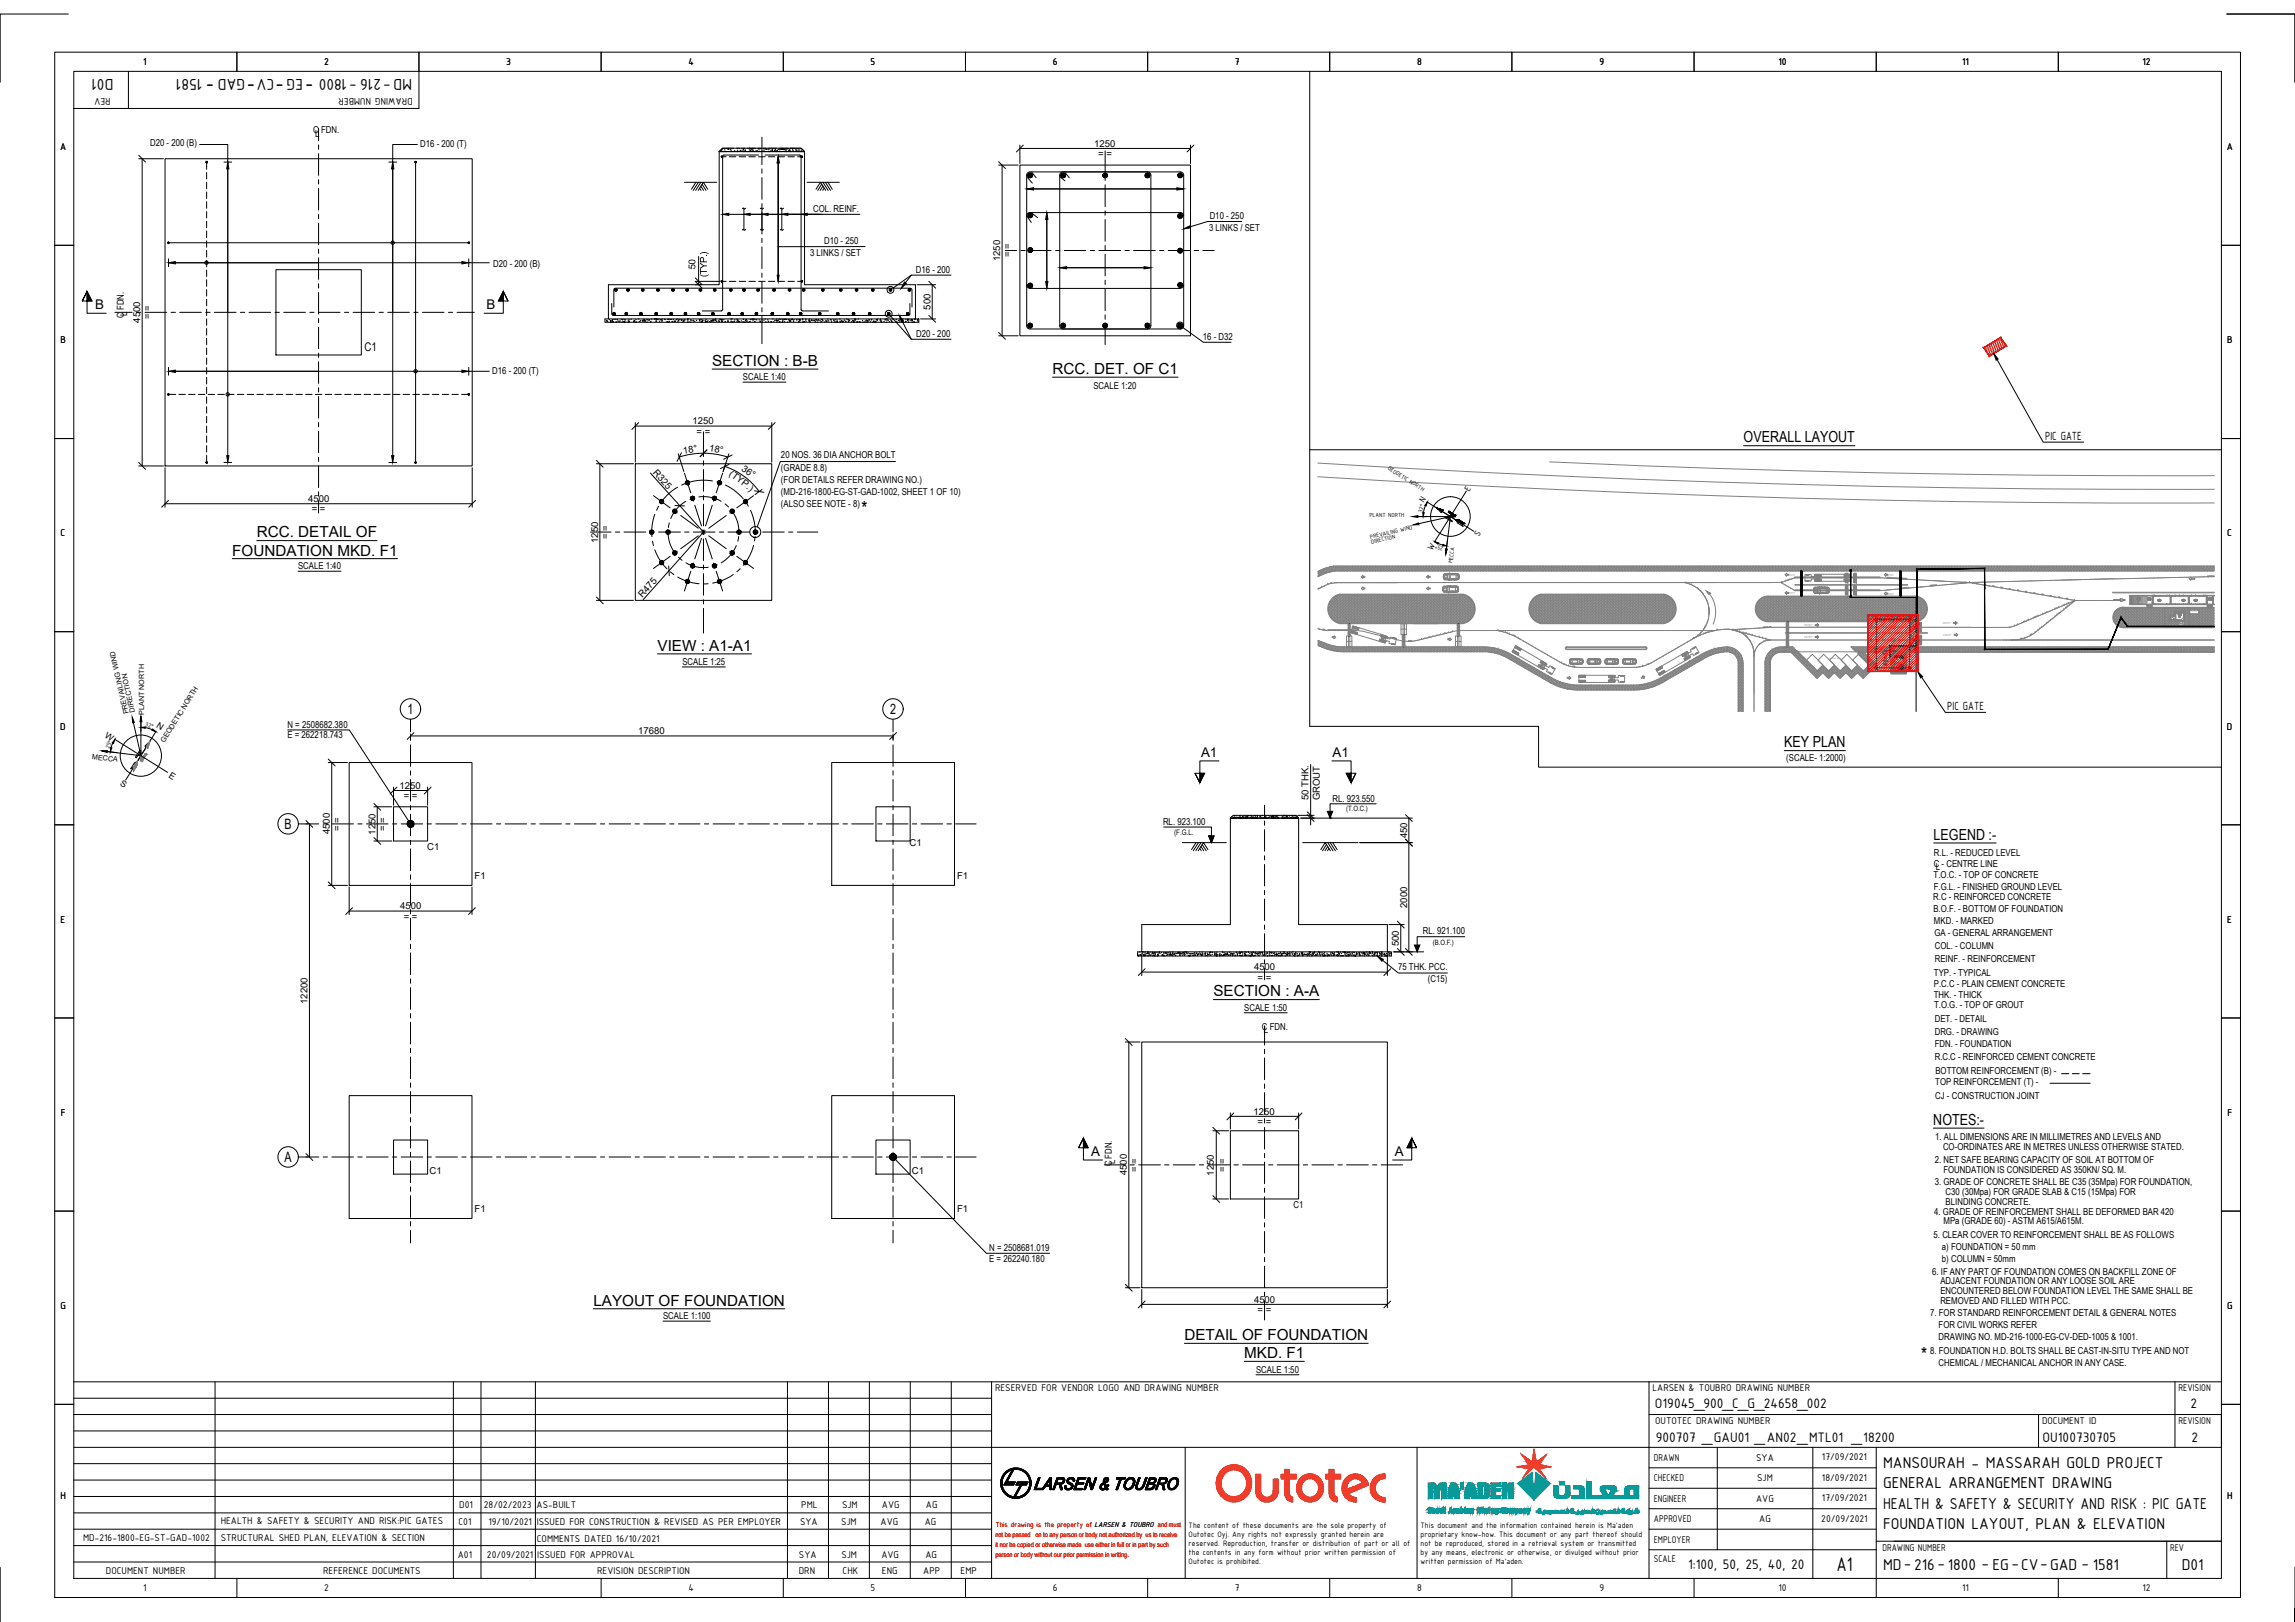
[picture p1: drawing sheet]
<svg xmlns="http://www.w3.org/2000/svg" width="841mm" height="594mm" viewBox="0 0 841 594" stroke-linecap="round" stroke-linejoin="round" font-family="sans-serif">
<defs><g id="words">
<text font-size="7.8" x="673" y="575.4">A1</text>
<g font-size="7">
<text x="315.8" y="188.5">*</text>
<text x="704.1" y="498.4">*</text>
</g>
<g font-size="6.2">
<text x="41.6" y="29.1" transform="rotate(180 41.6 29.1)">D01</text>
<text x="78.3" y="30" transform="rotate(180 78.3 30)">-</text>
<text x="93.3" y="30" transform="rotate(180 93.3 30)">-</text>
<text x="103.9" y="30" transform="rotate(180 103.9 30)">-</text>
<text x="114.8" y="30" transform="rotate(180 114.8 30)">-</text>
<text x="151" y="29.1" transform="rotate(180 151 29.1)">MD-216 -1800 -EG -CV-GAD - 1581</text>
<text x="690.1" y="537.6">MANSOURAH - MASSARAH GOLD PROJECT</text>
<text x="690.1" y="545.1">GENERAL ARRANGEMENT DRAWING</text>
<text x="690.1" y="552.6">HEALTH &amp; SAFETY &amp; SECURITY AND RISK : PIC GATE</text>
<text x="690.1" y="560.1">FOUNDATION LAYOUT, PLAN &amp; ELEVATION</text>
<text x="690.1" y="575.1">MD-216-1800 - EG-CV-GAD - 1581</text>
<text x="799.5" y="575.1">D01</text>
</g>
<g font-size="5.6">
<text x="261" y="134">SECTION : B-B</text>
<text x="385.7" y="137">RCC. DET. OF C1</text>
<text x="639" y="162.1">OVERALL LAYOUT</text>
<text x="94.1" y="196.8">RCC. DETAIL OF</text>
<text x="85.1" y="203.5">FOUNDATION MKD. F1</text>
<text x="240.9" y="238.3">VIEW : A1-A1</text>
<text x="653.9" y="273.7">KEY PLAN</text>
<text x="708.6" y="307.6">LEGEND :-</text>
<text x="444.7" y="364.9">SECTION : A-A</text>
<text x="708.5" y="412">NOTES:-</text>
<text x="217.5" y="478.2">LAYOUT OF FOUNDATION</text>
<text x="434" y="490.8">DETAIL OF FOUNDATION</text>
<text x="456" y="497.4">MKD. F1</text>
</g>
<g font-size="5.4">
<text x="606.5" y="515.6">O19045_900_C_G_24658_002</text>
<text x="802.7" y="515.6">2</text>
<text x="606.8" y="528.1">900707 _GAU01 _AN02_MTL01 _18200</text>
<text x="748.5" y="528.1">OU100730705</text>
<text x="803" y="528.1">2</text>
<text x="618.6" y="574.6">1:100, 50, 25, 40, 20</text>
</g>
<g font-size="5.2">
<text x="149.4" y="261.6">1</text>
<text x="326.2" y="261.6">2</text>
<text x="104.3" y="303.6">B</text>
<text x="104.3" y="425.7">A</text>
</g>
<g font-size="4.9">
<text x="34.8" y="113.2">B</text>
<text x="178.3" y="113.2">B</text>
<text x="440.1" y="277.1">A1</text>
<text x="488.3" y="277.1">A1</text>
<text x="399.9" y="423.3">A</text>
<text x="511.2" y="423.3">A</text>
</g>
<g font-size="4.7">
<text x="749.5" y="161.1">PIC GATE</text>
<text x="713.6" y="260.1">PIC GATE</text>
</g>
<text font-size="4.4" x="133.6" y="128.4">C1</text>
<g font-size="3.9">
<text x="52.5" y="23.8">1</text>
<text x="118.8" y="23.8">2</text>
<text x="185.5" y="23.7">3</text>
<text x="252.3" y="23.8">4</text>
<text x="319" y="23.7">5</text>
<text x="385.9" y="23.8">6</text>
<text x="452.6" y="23.8">7</text>
<text x="519.3" y="23.8">8</text>
<text x="586.1" y="23.7">9</text>
<text x="651.7" y="23.8">10</text>
<text x="719.1" y="23.8">11</text>
<text x="785.1" y="23.8">12</text>
<text x="40.5" y="36" transform="rotate(180 40.5 36)">REV</text>
<text x="151.2" y="36" transform="rotate(180 151.2 36)">DRAWING NUMBER</text>
<text x="22" y="55">A</text>
<text x="816" y="55">A</text>
<text x="22.2" y="125.7">B</text>
<text x="816.2" y="125.7">B</text>
<text x="22.2" y="196.4">C</text>
<text x="816.2" y="196.4">C</text>
<text x="22.1" y="267.2">D</text>
<text x="816.1" y="267.2">D</text>
<text x="22.2" y="338">E</text>
<text x="816.2" y="338">E</text>
<text x="22.3" y="408.7">F</text>
<text x="816.3" y="408.7">F</text>
<text x="22.2" y="479.4">G</text>
<text x="816.2" y="479.4">G</text>
<text x="364.6" y="509.6">RESERVED FOR VENDOR LOGO AND DRAWING NUMBER</text>
<text x="605.6" y="509.6">LARSEN &amp; TOUBRO DRAWING NUMBER</text>
<text x="798.3" y="509.6">REVISION</text>
<text x="606.5" y="521.6">OUTOTEC DRAWING NUMBER</text>
<text x="748.3" y="521.6">DOCUMENT ID</text>
<text x="798.3" y="521.6">REVISION</text>
<text x="606.1" y="535.1">DRAWN</text>
<text x="643.5" y="535">SYA</text>
<text x="667.7" y="534.7">17/09/2021</text>
<text x="606.1" y="542.6">CHECKED</text>
<text x="643.9" y="542.6">SJM</text>
<text x="667.7" y="542.4">18/09/2021</text>
<text x="22.2" y="549.2">H</text>
<text x="606.1" y="550.1">ENGINEER</text>
<text x="643.5" y="550">AVG</text>
<text x="667.7" y="549.8">17/09/2021</text>
<text x="816.2" y="549.2">H</text>
<text x="168.3" y="552.4">D01</text>
<text x="177.3" y="552.4">28/02/2023</text>
<text x="196.6" y="552.4">AS-BUILT</text>
<text x="293.6" y="552.4">PML</text>
<text x="308.6" y="552.4">SJM</text>
<text x="323.2" y="552.4">AVG</text>
<text x="339.3" y="552.4">AG</text>
<text x="606.1" y="557.6">APPROVED</text>
<text x="644.7" y="557.6">AG</text>
<text x="667.4" y="557.5">20/09/2021</text>
<text x="80.9" y="558.3">HEALTH &amp; SAFETY &amp; SECURITY AND RISK:PIC GATES</text>
<text x="168" y="558.6">C01</text>
<text x="179" y="558.6">19/10/2021</text>
<text x="196.7" y="558.6">ISSUED FOR CONSTRUCTION &amp; REVISED AS PER EMPLOYER</text>
<text x="293.2" y="558.6">SYA</text>
<text x="308.2" y="558.6">SJM</text>
<text x="322.7" y="558.6">AVG</text>
<text x="338.9" y="558.6">AG</text>
<text x="30.4" y="564.4">MD-216-1800-EG-ST-GAD-1002</text>
<text x="80.9" y="564.4">STRUCTURAL SHED PLAN, ELEVATION &amp; SECTION</text>
<text x="196.7" y="564.6">COMMENTS DATED 16/10/2021</text>
<text x="606.1" y="565.1">EMPLOYER</text>
<text x="689.8" y="568.2">DRAWING NUMBER</text>
<text x="795.3" y="568.2">REV</text>
<text x="167.8" y="570.6">A01</text>
<text x="178.5" y="570.6">20/09/2021</text>
<text x="196.9" y="570.6">ISSUED FOR APPROVAL</text>
<text x="292.8" y="570.6">SYA</text>
<text x="308.3" y="570.6">SJM</text>
<text x="323" y="570.6">AVG</text>
<text x="339.1" y="570.6">AG</text>
<text x="606.1" y="572">SCALE</text>
<text x="38.8" y="576.3">DOCUMENT NUMBER</text>
<text x="118.4" y="576.3">REFERENCE DOCUMENTS</text>
<text x="218.8" y="576.3">REVISION DESCRIPTION</text>
<text x="292.7" y="576.3">DRN</text>
<text x="308.8" y="576.3">CHK</text>
<text x="323.2" y="576.3">ENG</text>
<text x="338.4" y="576.3">APP</text>
<text x="352" y="576.3">EMP</text>
<text x="52.5" y="582.7">1</text>
<text x="118.8" y="582.8">2</text>
<text x="252.3" y="582.7">4</text>
<text x="319" y="582.7">5</text>
<text x="385.9" y="582.8">6</text>
<text x="452.6" y="582.7">7</text>
<text x="519.3" y="582.7">8</text>
<text x="586.1" y="582.9">9</text>
<text x="651.7" y="582.7">10</text>
<text x="719.1" y="582.7">11</text>
<text x="785.1" y="582.8">12</text>
</g>
<g font-size="3.5">
<text x="55" y="53.7">D20 - 200 (B)</text>
<text x="114.8" y="48.9">C FDN.</text>
<text x="115.6" y="50.1">L</text>
<text x="154" y="53.8">D16 - 200 (T)</text>
<text x="401" y="53.7">1250</text>
<text x="402.4" y="57.5">= =</text>
<text x="298" y="77.5">COL. REINF.</text>
<text x="443.3" y="80.2">D10 - 250</text>
<text x="302" y="89.3">D10 - 250</text>
<text x="443.1" y="84.7">3 LINKS / SET</text>
<text x="296.9" y="93.6">3 LINKS / SET</text>
<text x="366.6" y="95.7" transform="rotate(-90 366.6 95.7)">1250</text>
<text x="370.4" y="94.3" transform="rotate(-90 370.4 94.3)">= =</text>
<text x="180.7" y="97.6">D20 - 200 (B)</text>
<text x="254.8" y="98.7" transform="rotate(-90 254.8 98.7)">50</text>
<text x="335.6" y="100">D16 - 200</text>
<text x="340.9" y="113.5" transform="rotate(-90 340.9 113.5)">500</text>
<text x="45.3" y="116.4" transform="rotate(-90 45.3 116.4)">C FDN.</text>
<text x="46.6" y="115.6" transform="rotate(-90 46.6 115.6)">L</text>
<text x="51.4" y="118.2" transform="rotate(-90 51.4 118.2)">4500</text>
<text x="55.2" y="116.9" transform="rotate(-90 55.2 116.9)">= =</text>
<text x="335.7" y="123.5">D20 - 200</text>
<text x="440.8" y="124.5">16 - D32</text>
<text x="180.4" y="136.8">D16 - 200 (T)</text>
<text x="272.3" y="139.2">SCALE 1:40</text>
<text x="400.7" y="142.4">SCALE 1:20</text>
<text x="253.8" y="155.4">1250</text>
<text x="255.3" y="159.2">= =</text>
<text x="250.5" y="166.1" transform="rotate(-9 250.5 166.1)">18°</text>
<text x="259.7" y="165.3" transform="rotate(9 259.7 165.3)">18°</text>
<text x="286.2" y="167.7">20 NOS. 36 DIA ANCHOR BOLT</text>
<text x="239.1" y="173.1" transform="rotate(48 239.1 173.1)">R325</text>
<text x="267" y="174" transform="rotate(37 267 174)">(TYP.)</text>
<text x="271.5" y="172.1" transform="rotate(37 271.5 172.1)">36°</text>
<text x="286.2" y="172.4">(GRADE 8.8)</text>
<text x="286.2" y="176.8">(FOR DETAILS REFER DRAWING NO.)</text>
<text x="112.9" y="183.9">4500</text>
<text x="286.2" y="181.5">(MD-216-1800-EG-ST-GAD-1002, SHEET 1 OF 10)</text>
<text x="286.2" y="185.6">(ALSO SEE NOTE - 8)</text>
<text x="521.8" y="184.2" transform="rotate(-57 521.8 184.2)">N</text>
<text x="538.4" y="180.3" transform="rotate(-57 538.4 180.3)">E</text>
<text x="114.2" y="187.6">= =</text>
<text x="223" y="197.4" transform="rotate(-90 223 197.4)">= =</text>
<text x="541.9" y="196.7" transform="rotate(-57 541.9 196.7)">S</text>
<text x="219.1" y="198.9" transform="rotate(-90 219.1 198.9)">1250</text>
<text x="524.9" y="201.9" transform="rotate(-58 524.9 201.9)">W</text>
<text x="109.2" y="208.5">SCALE 1:40</text>
<text x="235.4" y="218.9" transform="rotate(-48 235.4 218.9)">R475</text>
<text x="250" y="243.6">SCALE 1:25</text>
<text x="105.4" y="266.5">N = 2508682.380</text>
<text x="233.9" y="268.9">17680</text>
<text x="105.4" y="270.4">E = 262218.743</text>
<text x="654.6" y="278.7">(SCALE- 1:2000)</text>
<text x="146.5" y="288.9">1250</text>
<text x="147.9" y="292.7">= =</text>
<text x="479.5" y="293.2" transform="rotate(-90 479.5 293.2)">50 THK.</text>
<text x="483.6" y="293.2" transform="rotate(-90 483.6 293.2)">GROUT</text>
<text x="488.3" y="293.8">RL. 923.550</text>
<text x="120.9" y="305.6" transform="rotate(-90 120.9 305.6)">4500</text>
<text x="124.7" y="304.3" transform="rotate(-90 124.7 304.3)">= =</text>
<text x="137.6" y="305.7" transform="rotate(-90 137.6 305.7)">1250</text>
<text x="141.4" y="304.3" transform="rotate(-90 141.4 304.3)">= =</text>
<text x="426.2" y="302.1">RL. 923.100</text>
<text x="156.5" y="311.2">C1</text>
<text x="333.3" y="309.9">C1</text>
<text x="515.6" y="307" transform="rotate(-90 515.6 307)">450</text>
<text x="708.6" y="317.4">C - CENTRE LINE</text>
<text x="708.7" y="313.5">R.L. - REDUCED LEVEL</text>
<text x="173.9" y="322">F1</text>
<text x="350.7" y="322">F1</text>
<text x="708.6" y="321.6">T.O.C. - TOP OF CONCRETE</text>
<text x="709.4" y="318.5">L</text>
<text x="708.5" y="329.6">R.C - REINFORCED CONCRETE</text>
<text x="708.6" y="325.9">F.G.L. - FINISHED GROUND LEVEL</text>
<text x="146.6" y="333">4500</text>
<text x="515.6" y="332.5" transform="rotate(-90 515.6 332.5)">2000</text>
<text x="708.5" y="333.9">B.O.F. - BOTTOM OF FOUNDATION</text>
<text x="147.9" y="336.8">= =</text>
<text x="708.7" y="338.3">MKD. - MARKED</text>
<text x="512.6" y="346.6" transform="rotate(-90 512.6 346.6)">500</text>
<text x="521.4" y="342.2">RL. 921.100</text>
<text x="708.9" y="342.7">GA - GENERAL ARRANGEMENT</text>
<text x="709" y="347.5">COL. - COLUMN</text>
<text x="709" y="352.2">REINF. - REINFORCEMENT</text>
<text x="459.6" y="355.4">4500</text>
<text x="460.9" y="359.2">= =</text>
<text x="512.3" y="355.4">75 THK. PCC.</text>
<text x="523.3" y="359.7">(C15)</text>
<text x="708.7" y="357.3">TYP. - TYPICAL</text>
<text x="708.7" y="365.4">THK. - THICK</text>
<text x="708.7" y="361.5">P.C.C - PLAIN CEMENT CONCRETE</text>
<text x="112.7" y="367.7" transform="rotate(-90 112.7 367.7)">12200</text>
<text x="456" y="370.2">SCALE 1:50</text>
<text x="708.8" y="369.2">T.O.G. - TOP OF GROUT</text>
<text x="462.4" y="377.1">C FDN.</text>
<text x="709" y="374.2">DET. - DETAIL</text>
<text x="463.2" y="378.3">L</text>
<text x="709" y="383.6">FDN. - FOUNDATION</text>
<text x="709" y="379.1">DRG. - DRAWING</text>
<text x="709" y="388.1">R.C.C - REINFORCED CEMENT CONCRETE</text>
<text x="709.2" y="393.4">BOTTOM REINFORCEMENT (B) -</text>
<text x="709.2" y="397.6">TOP REINFORCEMENT (T) -</text>
<text x="709.2" y="402.5">CJ - CONSTRUCTION JOINT</text>
<text x="459.4" y="408.2">1250</text>
<text x="460.9" y="412">= =</text>
<text x="709.2" y="417.5">1. ALL DIMENSIONS ARE IN MILLIMETRES AND LEVELS AND</text>
<text x="709" y="425.8">2. NET SAFE BEARING CAPACITY OF SOIL AT BOTTOM OF</text>
<text x="712" y="421.2">CO-ORDINATES ARE IN METRES UNLESS OTHERWISE STATED.</text>
<text x="157.4" y="430">C1</text>
<text x="334.2" y="430">C1</text>
<text x="407.4" y="427.2" transform="rotate(-90 407.4 427.2)">C FDN.</text>
<text x="408.6" y="426.5" transform="rotate(-90 408.6 426.5)">L</text>
<text x="413" y="430.5" transform="rotate(-90 413 430.5)">4500</text>
<text x="416.8" y="429.2" transform="rotate(-90 416.8 429.2)">= =</text>
<text x="444.9" y="430.6" transform="rotate(-90 444.9 430.6)">1250</text>
<text x="449.1" y="429.2" transform="rotate(-90 449.1 429.2)">= =</text>
<text x="712.2" y="429.5">FOUNDATION IS CONSIDERED AS 350KN/ SQ. M.</text>
<text x="709" y="433.9">3. GRADE OF CONCRETE SHALL BE C35 (35Mpa) FOR FOUNDATION,</text>
<text x="713" y="437.6">C30 (30Mpa) FOR GRADE SLAB &amp; C15 (15Mpa) FOR</text>
<text x="173.9" y="444">F1</text>
<text x="350.7" y="444">F1</text>
<text x="474" y="442.6">C1</text>
<text x="713" y="441.4">BLINDING CONCRETE.</text>
<text x="708.8" y="445">4. GRADE OF REINFORCEMENT SHALL BE DEFORMED BAR 420</text>
<text x="712.2" y="448.5">MPa (GRADE 60) - ASTM A615/A615M.</text>
<text x="708.6" y="453.5">5. CLEAR COVER TO REINFORCEMENT SHALL BE AS FOLLOWS</text>
<text x="362.5" y="458.1">N = 2508681.019</text>
<text x="711.7" y="457.9">a) FOUNDATION = 50 mm</text>
<text x="362.5" y="462.1">E = 262240.180</text>
<text x="708.1" y="466.9">6. IF ANY PART OF FOUNDATION COMES ON BACKFILL ZONE OF</text>
<text x="711.7" y="462.1">b) COLUMN = 50mm</text>
<text x="711.1" y="470.4">ADJACENT FOUNDATION OR ANY LOOSE SOIL ARE</text>
<text x="459.6" y="477.1">4500</text>
<text x="711.1" y="477.8">REMOVED AND FILLED WITH PCC.</text>
<text x="711.1" y="474.1">ENCOUNTERED BELOW FOUNDATION LEVEL THE SAME SHALL BE</text>
<text x="243" y="483.2">SCALE 1:100</text>
<text x="460.9" y="480.9">= =</text>
<text x="707.3" y="482.1">7. FOR STANDARD REINFORCEMENT DETAIL &amp; GENERAL NOTES</text>
<text x="710.4" y="486.6">FOR CIVIL WORKS REFER</text>
<text x="710.4" y="490.8">DRAWING NO. MD-216-1000-EG-CV-DED-1005 &amp; 1001.</text>
<text x="707.3" y="495.7">8. FOUNDATION H.D. BOLTS SHALL BE CAST-IN-SITU TYPE AND NOT</text>
<text x="460.3" y="502.8">SCALE 1:50</text>
<text x="710.4" y="500.2">CHEMICAL / MECHANICAL ANCHOR IN ANY CASE.</text>
</g>
<g font-size="3.3">
<text x="38.2" y="269.8" transform="rotate(32 38.2 269.8)">W</text>
<text x="57.1" y="266.2" transform="rotate(33 57.1 266.2)">N</text>
<text x="43.8" y="287.5" transform="rotate(32 43.8 287.5)">S</text>
<text x="61.7" y="284.4" transform="rotate(32 61.7 284.4)">E</text>
</g>
<g font-size="3.1">
<text x="435.6" y="559.6">The content of these documents are the sole property of</text>
<text x="435.6" y="562.9">Outotec Oyj. Any rights not expressly granted herein are</text>
<text x="520.6" y="559.6">This document and the information contained herein is Ma'aden</text>
<text x="520.6" y="562.9">proprietary know-how. This document or any part thereof should</text>
<text x="435.6" y="566.3">reserved. Reproduction, transfer or distribution of part or all of</text>
<text x="435.6" y="569.6">the contents in any form without prior written permission of</text>
<text x="520.6" y="566.3">not be reproduced, stored in a retrieval system or transmitted</text>
<text x="520.6" y="569.6">by any means, electronic or otherwise, or divulged without prior</text>
<text x="435.6" y="573">Outotec is prohibited.</text>
<text x="520.6" y="573">written permission of Ma'aden.</text>
</g>
<text font-size="2.8" x="430.3" y="305.8">(F.G.L.</text>
<text font-size="2.8" fill="#f00" x="364.9" y="559.4">This drawing is the property of LARSEN &amp; TOUBRO and must</text>
<g font-size="2.7">
<text x="493.3" y="297.1">(T.O.C.)</text>
<text x="525" y="346.1">(B.O.F.)</text>
</g>
<g font-size="2.6">
<text x="47.2" y="261.3" transform="rotate(-103 47.2 261.3)">PREVAILING WIND</text>
<text x="49.6" y="260.7" transform="rotate(-103 49.6 260.7)">DIRECTION</text>
<text x="52.8" y="261.8" transform="rotate(-90 52.8 261.8)">PLANT NORTH</text>
<text x="60.3" y="272.2" transform="rotate(-58 60.3 272.2)">GEODETIC NORTH</text>
<text x="33.7" y="277.9" transform="rotate(7 33.7 277.9)">MECCA</text>
</g>
<g font-size="2.5" fill="#f00">
<text x="364.8" y="563">not be passed on to any person or body not authorized by us to receive</text>
<text x="364.8" y="566.6">it nor be copied or otherwise made use either in full or in part by such</text>
<text x="364.8" y="570.2">person or body without our prior permission in writing.</text>
</g>
<g font-size="2.4">
<text x="53.1" y="266" transform="rotate(16 53.1 266)">32°</text>
<text x="40.1" y="274.4" transform="rotate(-70 40.1 274.4)">25°</text>
</g>
<g font-size="2.3">
<text x="508.4" y="171.9" transform="rotate(32 508.4 171.9)">GEODETIC NORTH</text>
<text x="501.8" y="189.2">PLANT NORTH</text>
<text x="521.2" y="187.8" transform="rotate(-74 521.2 187.8)">32°</text>
<text x="502.2" y="197.3" transform="rotate(-13 502.2 197.3)">PREVAILING WIND</text>
<text x="502.7" y="199.2" transform="rotate(-13 502.7 199.2)">DIRECTION</text>
<text x="529.2" y="200.3" transform="rotate(-160 529.2 200.3)">25°</text>
<text x="532.3" y="206.3" transform="rotate(-83 532.3 206.3)">MECCA</text>
</g>
<g font-size="1.2" fill="#808080">
<text x="655.8" y="210.9">EXIT</text>
<text x="692.1" y="210.9">EXIT</text>
<text x="655.8" y="217.5">EXIT</text>
<text x="692.1" y="217.8">EXIT</text>
<text x="661.3" y="229.2">ENTRY</text>
<text x="661.3" y="233.6">ENTRY</text>
<text x="712" y="228.4">ENTRY</text>
<text x="712.2" y="232.8">ENTRY</text>
</g>
<g font-size=".8" fill="#808080">
<text x="664.9" y="243.9">5</text>
<text x="670.3" y="241.3">PARKING AREA</text>
<text x="673.3" y="243.9">3</text>
<text x="677.5" y="243.9">2</text>
<text x="681.8" y="243.9">1</text>
</g>
<text font-size=".4" fill="#808080" x="803" y="224.3">SCORE BOARD</text>
<g font-size=".2" fill="#808080">
<text x="694.5" y="244.4">TOILET</text>
<text x="695.5" y="242">SECURITY</text>
<text x="695.6" y="242.2">OFFICE</text>
<text x="695.9" y="244.2">EQUIPMENT</text>
<text x="696.2" y="244.4">ROOM</text>
</g>
<text font-size=".2" x="695.9" y="244.4" transform="rotate(90 695.9 244.4)">MDB</text>
</g></defs>
<!-- layer: CI-DIM -->
<g fill="none" stroke="#000" stroke-width=".37">
<path d="M50.8 58.1h9.1M52.1 58.1v112.6M73.1 52.9h10.4v114M82.1 59.4h2.8M142.5 59.4h2.9M152.9 52.9h-9v114M285.2 57.4v45.7M373.7 53.1v6.8M373.7 54.4h62.6M436.3 53.1v6.8M250.9 66.8h11.7M267.1 78.5h48"/>
<path d="M273.2 76.3l-.3 .3-.5-.4-.3 .2M279.8 76.3l-.3 .3-.5-.4-.4 .2M287.1 76.3l-.3 .3-.5-.4-.4 .2M295.8 66.8h11.8M366 60.5h7.1M367.2 60.5v62.5M376.2 69.2h57.6M383.6 77.9v27.7M61.8 94.8v2.9M61.8 96.2h107.5M171.8 94.8v2.9M171.8 96.2h7.5"/>
<path d="M256 94v10.3M273.2 84l-.3 .3-.5-.3-.3 .2M279.8 84l-.3 .3-.5-.3-.4 .2M287.1 84l-.3 .3-.5-.3-.4 .2M317 90.3l-31.8 .1M388.4 98.1h33.4M455 81.1h-12.5l-6.4 2M254.8 104.3h2.3M254.8 103.1h9.1M330.7 117.8l3.3 6.5h14.5M336.1 104.3h6.8M337.3 116.8h5.6"/>
<path d="M341.6 104.3v12.5M348.5 100.8h-14.5l-2.2 2.8M61.8 134.5v2.9M61.8 136h107.5M171.8 134.5v2.9M171.8 136h7.5M366 123h7.1M232.8 154.8v14.5M232.8 156.1h50M282.8 154.8v14.5M50.8 170.7h9.1M60.5 171.3v14.5"/>
<path d="M82.1 169.4h2.8M142.5 169.4h2.9M173 171.3v14.5M218.6 169.9h13.6M219.8 169.9v50M238.4 173.3l19.4 21.6-22.1 24.7M248.5 166.2l2.1 6.5M248.8 167.4a28.9 28.9 0 0 1 17.9 0M265.6 170.8a25.3 25.3 0 0 1 12.6 9.2M267.1 166.2l-2.1 6.5 1-3.1M279.3 179.3l-2.6 1.9M60.5 184.5h112.5"/>
<path d="M218.6 219.9h13.5M475.5 298.6h6.1M476.5 299.6h5.1M480.3 280v22.1M487.4 299.6h30.2M516.3 299.6v49M433.3 308.6h16.1M477.4 308.6h20.3M498.3 308.6h19.3M509 338.6h5.6M513.3 338.6v10M418.4 349.3v8"/>
<path d="M418.4 356h90M506.7 351.7l5.7 4.7h18M508.4 349.3v8M510.5 348.6h4.1M515.2 348.6h2.4M412.4 381.6h5.4M413.7 381.6v90M444.4 414.2h5.9M445.7 414.2v24.9M450.9 407.6v5.9M450.9 408.9h25M475.9 407.6v5.9"/>
<path d="M444.4 439.1h5.8M412.4 471.6h5.4M418.4 472.3v6.7M418.4 477.7h90M508.4 472.3v6.7"/>
<circle cx="75.7" cy="96.2" r=".61"/>
<circle cx="143.9" cy="88.9" r=".61"/>
<circle cx="152.3" cy="136" r=".61"/>
<circle cx="83.4" cy="144.4" r=".61"/>
</g>
<!-- layer: 0 -->
<g fill="none" stroke="#000" stroke-width=".37">
<path d="M50.8 56.9l2.5 2.5M266.8 54.5l.1 .3zM269.1 55.3l.1 .2zM270.7 55.5h.1M272.7 54.3l.1 .1M272.9 54.3l-.1 .1M273 55l.2 .1zM275 54.9l.1 .3zM275.4 54.5l.2 .2zM279.3 55.5l-.1-.1 .3 .1M280.9 54.6l.2 .1zM282.3 55.5h.3"/>
<path d="M282.8 55l.3-.1v.3zM283.2 55.5h.1M284.8 55l.1 .2zM286.4 54.5h.4l-.1 .3zM286.8 54.3h.1M287.1 54.6l.2 .2zM289.1 55l.1 .2zM289.6 54.3h.1M289.7 54.3h.1M290.2 54.3l.1 .1M290.3 54.3v.1M292 55.5h2.8h-31.2l1.2-1.2h28.8l1.2 1.2"/>
<path d="M294.8 55.5h-31.2v48.8h-40.6v12.5h112.5M294.8 55.5v48.8h40.7v12.5M366 59.2l2.5 2.5M375 53.1l-2.5 2.5M437.5 53.1l-2.5 2.5M30.2 110.3l1.7-3.6 1.8 3.6h-3.5l1.7-3.6v8h7M186.2 110.3l-1.8-3.6-1.7 3.6h3.5l-1.8-3.6v8h-7M222.2 117.3l.1 .2zM223 116.8h-1.3v1.2h115v-1.2h-1.2M223.7 117.4l.2 .2zM226.1 117h.2zM228.1 117l.1 .2z"/>
<path d="M228.7 117.8h.3v.2zM230.4 117.7l.1 .3zM232.3 117.4h.3v.3zM233.3 118h-.1M233.3 118h.1M234 116.8l.1 .1M235.5 117.5l.2 .2zM235.9 117l.3-.1v.3zM236.3 117.4l.1 .2zM237.9 117.1l.2 .1zM242.2 117l.1 .3zM244.5 117.8l.1 .2z"/>
<path d="M244.8 118h.2M247.2 117.6l.2 .1zM248.1 116.8h.1M249.8 117.1v.1M250.4 117.4l.1 .3zM252.1 116.8h.1M254.8 103.1l2.5 2.5M254.8 101.8l2.5 2.5M256.3 117.1l.1 .2zM257.1 117.8h.3l-.1 .2zM258.7 118h-.1M258.7 118h.1"/>
<path d="M259 117.7l.2 .1zM260.7 117.4h.4l-.1 .3zM261.4 117.2l.1 .2zM262.2 116.8h.1M262.3 116.8h.1M263.8 116.8h.1M264.4 117h.3l-.1 .2zM264.4 117.5l.1 .2zM268.2 116.8h.1M270.3 117.2l.1 .2zM270.7 117.7l.2 .2zM272.6 118h.2"/>
<path d="M272.6 118h.1M273.1 117.3l.2 .2zM275.5 116.9l.2 .1zM276.2 116.8l.1 .3zM278.5 117.6l.1 .2zM282.5 117.8l.1 .2zM284.4 117.2l.1 .3zM284.8 117.4h.3zM285.7 118l-.2-.1 .4-.1-.1 .2M286.7 118h.1M287.2 116.9l.2 .2zM289.2 117.4h.3l-.1 .3z"/>
<path d="M290.3 116.9l.1 .2zM292.6 117.7l.1 .2zM292.8 117h.3v.3zM294.2 117.9h.2zM296.6 117.4l.2 .2zM296.6 116.8l.1 .1M298.5 117.3l.1 .2zM299 117l.2 .2zM304.4 117v.2zM306.1 118h-.1M306.1 118h.1M306.6 117.7l.1 .3z"/>
<path d="M308.3 117.5l.2 .2zM310.3 116.8v.1M310.7 117.1l.2 .1zM312.5 117.4l.1 .2zM314.1 118l-.1-.1 .3-.1-.1 .2M317.6 117.4h.3v.3zM317.7 118h.2M317.9 118h.1M318.4 117.1l.1 .2zM320.1 117.6l.2 .2zM320.7 117.8l.1 .2zM321.2 117h.3v.3z"/>
<path d="M322.5 117.2l.2 .1zM324.3 116.8h.2M324.9 116.8l.2 .1M325.1 116.8v.1M326.5 115.9l7.5 8.4M326.6 117.5l.1 .2zM331.8 117.7l.2 .1zM332.5 117.1l.1 .3zM334 100.8l-6.7 4.7M334.2 117.2l.2 .2zM335 118h-.2M335 118h-.1"/>
<path d="M336.6 116.8l.1 .1M340.4 103.1l2.5 2.5M340.4 115.5l2.5 2.5M433.5 120l7.5 5.4h10.1M366 121.8l2.5 2.5M731.8 131.7l16.9 30.2h14.9M234 154.8l-2.5 2.5M284 154.8l-2.5 2.5M50.8 169.4l2.5 2.5M218.6 168.6l2.5 2.5M249.7 165.8l-1.6 3.2M259.1 164.8l-2.5 2.5"/>
<path d="M267.2 170.1l-3.2 1.5M268.3 166.6l-3.1 1.6M276.5 179.8l3.5 .5M328.2 169.1h-42.3l-8.4 23.9M61.8 183.3l-2.5 2.5M174.3 183.3l-2.5 2.5M247.3 185.1l3.6 .2M218.6 218.7l2.5 2.5M245.1 207.3l.2 3.5M704.2 248l8.7 12.9h14.8M49.7 268.2l1.9 8.6M105.4 267.3h22.6l21.8 33.4"/>
<path d="M120.3 278l2.5 2.5M151.7 268.3l-2.5 2.5M328.5 268.3l-2.5 2.5M446.7 278.7h-7v8l-1.8-3.5h3.5l-1.7 3.5-1.8-3.5M488.1 278.7h7v8l1.8-3.5h-3.6l1.8 3.5 1.8-3.5M137 294.3l2.5 2.5M145.4 288.3l-2.5 2.5M158 288.3l-2.5 2.5M450.9 299.6l1-1h23l1 1M450.9 299.6v39h-32.5v10h90M450.9 299.6h25h-1.7M450.9 299.6h25"/>
<path d="M454.6 299.5l.2 .1zM455.3 299.1l.1 .1zM456.6 299.1h.1M458.6 298.8h.1M460 298.8l.1 .1zM460.5 299.4l.2 .2zM461.9 299.4h.1M463.4 299.1l.2 .2zM464.1 299.6h.1M464.8 298.6v.1M465.9 299.2l.2 .2zM466.3 298.8l.2 .2z"/>
<path d="M466.6 299.1h.1M467.9 298.8h.1M471.3 298.8l.1 .2zM473.1 299.4h.1M473.4 299.6h.2M475.3 299.3l.2 .1zM475.9 299.6v39h32.5v10M476.9 299.6h11.2M479.1 298.4l2.5 2.5M479.1 297.4l2.5 2.5M504.3 294.4h-16.9v5.2M515.1 298.4l2.5 2.5"/>
<path d="M112.1 300.5l2.5 2.5M137 306.8l2.5 2.5M426.5 302.9h17.4v5.7v-2.5h-1l1 2.5 1-2.5M515.1 307.4l2.5 2.5M708.6 308.8h22.9M120.3 323l2.5 2.5M129.2 332.5l-2.5 2.5M174.2 332.5l-2.5 2.5M512.1 337.4l2.5 2.5M417.1 350h.1M417.8 349.6l.1 .1zM418.4 348.6h-1.5v1.6h93v-1.6h-1.5"/>
<path d="M419 349.6h.1M419.6 354.8l-2.5 2.5M420.7 348.7h.1M420.9 349.3h.1M422.5 349.3l.1 .1zM422.9 349h.1M423 349.9l.2 .3zM424.4 349.9h.1M424.8 348.6h.1M425.9 349.6l.2 .2zM426.6 350.2h.1M427.2 349l.1 .2z"/>
<path d="M428.4 349.7h.1M428.8 349.3l.2 .2zM429.1 349.6l.1 .2zM430.3 349.4h.1M431.7 348.9l.2 .2zM432 348.7h.1M432.3 349h.1M433.8 349.3l.1 .2zM434.3 348.6h.1M434.6 348.6h.2M435.6 349.9h.1M436.1 350.1v.1"/>
<path d="M436.1 350.1l-.2 .1M437.8 349.8l.2 .1zM438.5 349.1l.1 .1zM439.7 349.4h.1M440.3 349.6l.1 .3zM441.6 349.1h.1M443.2 348.8h.1M443.6 348.7h.1M445 349.4l.1 .2zM445.7 350l.3-.1-.1 .3zM446.9 350.2h.1M447.2 349.9l.2 .1z"/>
<path d="M448 348.6v.1M448.6 349.6l.2 .2zM449.1 349.5h.1M449.7 349.1l.1 .2zM451 349.1h.1M451.5 349.3h.3l-.1 .2zM451.6 349.7h.1M453 348.8h.1M454.4 349l.2-.1v.3zM454.4 348.8l.1 .2zM456.3 349.4l.1 .2zM456.6 349.9l.2 .1z"/>
<path d="M457.3 348.6l.2 .2v-.2M458.3 350.1l-.1 .1M458.3 350.1v.1M458.5 349.6l.2 .1zM459.2 348.6h.1M460.4 349.2h.1M461 349.2l.1 .1zM462.4 348.8h.1M462.9 349.8h.1M465.7 348.9l.1 .2zM466 350l.2 .1zM467.6 349.5h.1"/>
<path d="M467.9 349.6l.2 .1zM468.6 350.2l-.2-.2 .3 .2M469.4 350.1v.1M469.8 349.3l.2 .1zM470.4 348.6h.1M471.4 349.6h.2v.3zM471.7 348.9h.1M472.3 349.2v.2zM473.7 348.6l.1 .1M474.1 349.9l.1 .1zM474.2 349.3l.3 .2zM475.5 350.2h.1"/>
<path d="M477 348.9v.2zM477.2 349l.2 .2zM477.3 349.7l.2 .1zM478.8 349.6h.1M479.2 349.3l.2 .1zM480 348.6l.3 .2v-.2M481.1 349l.2 .1zM481.7 348.7v.1zM483.1 348.6h.1M483.5 349.3l.1 .2zM484.8 350.1h.1M485.3 349.9l.1 .2z"/>
<path d="M486.7 349.7l.2 .2zM488.2 349l.1 .2zM488.6 349.4l.2 .1zM490.1 349.6v.2zM490.5 349l.2 .1zM491.3 350.2l-.1-.2 .2 .2M492.4 348.7h.1M492.9 348.7l.1 .2zM494.1 349.7l.3-.1-.1 .3zM494.4 350.1v.1M494.4 350.1l-.2 .1M494.8 349.3h.1"/>
<path d="M496.1 349.8h.1M496.6 349.9l.1 .3zM497 349.3h.2v.2zM498 349.4l.2 .2zM499.5 349.1h.1M499.9 349.1l.2 .1zM499.9 349l.2 .2zM501.3 349.7l.1 .2zM501.8 348.7l.2 .1zM502.9 348.6l.1 .2v-.2M504.2 348.8l.1 .2zM505.5 349.9h.1"/>
<path d="M506 349.4h.1M507.4 349.5h.1M507.9 350h.1M509 348.6v.1M509.3 349.1l.2 .2zM509.6 354.8l-2.5 2.5M510.9 348.6h10.8M512.1 347.4l2.5 2.5M515.1 347.4l2.5 2.5M536.8 343.1h-17.5v5.5M412.4 380.4l2.5 2.5M444.4 412.9l2.5 2.5"/>
<path d="M452.1 407.6l-2.4 2.5M477.1 407.6l-2.5 2.5M708.5 413.2h18.6M112.1 422.5l2.5 2.5M328.2 424.7l33.3 34.3h23.1M395.3 420.4l1.7-3.5 1.8 3.5h-3.5l1.7-3.5v8h7M444.4 437.9l2.5 2.5M519.1 420.4l-1.8-3.5-1.7 3.5h3.5l-1.8-3.5v8h-6.9M412.4 470.4l2.5 2.5M419.6 476.5l-2.5 2.5M509.6 476.5l-2.5 2.5"/>
<circle cx="325.7" cy="114.9" r="1.25"/>
<circle cx="326.3" cy="106.2" r="1.25"/>
<circle cx="432.4" cy="119.2" r="1.25"/>
<circle cx="276.8" cy="194.9" r="2.01"/>
</g>
<!-- layer: CI-DIM -->
<g fill="#000" stroke="#000" stroke-width=".37">
<path d="M285.2 57.4l.3 2.3h-.7zM83.5 59.4l.4 2.5h-.8zM143.9 59.4l.4 2.5h-.8zM264.8 78.5l2.3-.4v.8zM272.6 78.5l2.3-.4v.8zM279.2 78.5l2.3-.4v.8zM286.5 78.5l2.2-.4v.8zM293.6 78.5l2.2-.4v.8zM376.2 69.2l2.5-.4v.8zM431.3 68.8l2.5 .4-2.5 .4zM61.8 96.2l2.4-.4v.9zM169.3 95.8l2.5 .4-2.5 .5z"/>
<path d="M383.6 77.9l.4 2.5h-.8zM388.4 98.1l2.4-.4v.8zM419.3 97.7l2.5 .4-2.5 .4zM433.8 83.8l2.3-1.1 .2 .8zM284.8 100.8h.7l-.3 2.3zM329.6 115.5l1.5 2.1-.8 .4zM331.5 103.3l.6 .5-1.8 1.8zM383.2 103.1h.8l-.4 2.5zM61.8 136l2.4-.4v.8zM169.3 135.6l2.5 .4-2.5 .4zM83.1 166.9h.8l-.4 2.5zM143.5 166.9h.8l-.4 2.5z"/>
<path d="M252 176l.2 .1-.2 .7zM263.7 176l.3 .1-.3 .7zM238.8 194.1l.3 .1-.3 .7zM242.4 182.9l.3 .1-.3 .7zM244.8 194.1l.3 .1-.3 .7zM247.3 186.5h.3l-.3 .8zM253.8 181.8h.3l-.3 .7zM261.8 181.8h.3l-.3 .7zM268.3 186.5h.3l-.3 .8zM270.8 194.1l.3 .1-.3 .7zM273.2 182.9l.3 .1-.3 .7zM276.8 194.1l.3 .1-.3 .7z"/>
<path d="M242.4 205.3l.3 .1-.3 .7zM247.3 201.8h.3l-.3 .7zM252 212.2l.2 .1-.2 .7zM253.8 206.5l.3 .1-.3 .6zM261.8 206.5l.3 .1-.3 .6zM263.7 212.2l.3 .1-.3 .7zM268.3 201.8h.3l-.3 .7zM273.2 205.3l.3 .1-.3 .7zM504.7 350.2l2.2 1.2-.5 .7z"/>
<path d="M251.2 176.5v.3h.8zM251.2 176.8h.8l-.8 .3zM251.2 177.1l.2 .2 .6-.5z"/>
<path d="M251.4 177.3l.3 .2 .3-.7zM252 176.8v.8l-.3-.1zM252 176.8v.8l.2-.1z"/>
<path d="M251.7 176.1l.3 .7v-.8zM251.4 176.3l.3-.2 .3 .7zM251.4 176.3l-.2 .2 .8 .3z"/>
<path d="M252 176.8l.2 .7 .3-.2zM252 176.8l.6 .3-.1 .2zM252 176.8l.6 .3 .1-.3z"/>
<path d="M252 176.8h.7l-.1-.3zM252.5 176.3l.1 .2-.6 .3zM252.2 176.1l-.2 .7 .5-.5z"/>
<path d="M263 176.5l-.1 .3h.8zM262.9 176.8h.8l-.7 .3zM263 177.1l.1 .2 .6-.5z"/>
<path d="M263.1 177.3l.3 .2 .3-.7zM263.7 176.8v.8l-.3-.1zM263.7 176.8v.8l.3-.1z"/>
<path d="M263.4 176.1l.3 .7v-.8zM263.1 176.3l.3-.2 .3 .7zM263.1 176.3l-.1 .2 .7 .3z"/>
<path d="M263.7 176.8l.3 .7 .2-.2zM263.7 176.8l.7 .3-.2 .2zM263.7 176.8l.7 .3v-.3z"/>
<path d="M263.7 176.8h.7v-.3zM263.7 176.8l.5-.5 .2 .2zM264 176.1l-.3 .7 .5-.5z"/>
<path d="M238.1 194.6v.3h.7zM238.1 194.9h.7l-.7 .3zM238.1 195.2l.2 .2 .5-.5z"/>
<path d="M238.3 195.4l.2 .2 .3-.7zM238.8 194.9v.7h-.3zM238.8 194.9v.7h.3z"/>
<path d="M238.5 194.2l.3 .7v-.8zM238.3 194.4l.2-.2 .3 .7zM238.3 194.4l-.2 .2 .7 .3z"/>
<path d="M238.8 194.9l.3 .7 .2-.2zM238.8 194.9l.7 .3-.2 .2zM238.8 194.9l.7 .3 .1-.3z"/>
<path d="M238.8 194.9h.8l-.1-.3zM238.8 194.9l.5-.5 .2 .2zM239.1 194.2l-.3 .7 .5-.5z"/>
<path d="M241.8 183.4l-.1 .3h.7zM241.7 183.7h.7l-.6 .3zM241.8 184l.1 .2 .5-.5z"/>
<path d="M242.4 183.7l-.5 .5 .2 .2zM242.4 183.7v.8l-.3-.1zM242.4 183.7v.8l.3-.1z"/>
<path d="M242.1 183l.3 .7v-.8zM241.9 183.2l.2-.2 .3 .7zM241.9 183.2l-.1 .2 .6 .3z"/>
<path d="M242.4 183.7l.3 .7 .3-.2zM242.4 183.7l.7 .3-.1 .2zM242.4 183.7l.7 .3 .1-.3z"/>
<path d="M242.4 183.7h.8l-.1-.3zM242.4 183.7l.6-.5 .1 .2zM242.7 183l-.3 .7 .6-.5z"/>
<path d="M244.1 194.6v.3h.7zM244.1 194.9h.7l-.7 .3zM244.1 195.2l.2 .2 .5-.5z"/>
<path d="M244.8 194.9l-.5 .5 .2 .2zM244.8 194.9v.7h-.3zM244.8 194.9v.7h.3z"/>
<path d="M244.5 194.2l.3 .7v-.8zM244.3 194.4l.2-.2 .3 .7zM244.3 194.4l-.2 .2 .7 .3z"/>
<path d="M244.8 194.9l.3 .7 .2-.2zM244.8 194.9l.7 .3-.2 .2zM244.8 194.9l.7 .3 .1-.3z"/>
<path d="M244.8 194.9h.8l-.1-.3zM244.8 194.9l.5-.5 .2 .2zM245.1 194.2l-.3 .7 .5-.5z"/>
<path d="M246.6 187l-.1 .3h.8zM246.5 187.3h.8l-.7 .2zM246.6 187.5l.1 .3 .6-.5z"/>
<path d="M246.7 187.8l.3 .1 .3-.6zM247.3 187.3v.7l-.3-.1zM247.3 187.3v.7l.3-.1z"/>
<path d="M247 186.5l.3 .8v-.8zM246.7 186.7l.3-.2 .3 .8zM246.7 186.7l-.1 .3 .7 .3z"/>
<path d="M247.3 187.3l.3 .6 .2-.1zM247.3 187.3l.7 .2-.2 .3zM247.3 187.3l.7 .2 .1-.2z"/>
<path d="M247.3 187.3h.8l-.1-.3zM247.8 186.7l.2 .3-.7 .3zM247.6 186.5l-.3 .8 .5-.6z"/>
<path d="M253.1 182.2v.3h.7zM253.1 182.5h.7l-.7 .3zM253.1 182.8l.2 .2 .5-.5z"/>
<path d="M253.8 182.5l-.5 .5 .2 .2zM253.8 182.5v.8l-.3-.1zM253.8 182.5v.8l.3-.1z"/>
<path d="M253.5 181.8l.3 .7v-.7zM253.3 182l.2-.2 .3 .7zM253.3 182l-.2 .2 .7 .3z"/>
<path d="M253.8 182.5l.3 .7 .2-.2zM253.8 182.5l.7 .3-.2 .2zM253.8 182.5l.7 .3v-.3z"/>
<path d="M253.8 182.5h.7v-.3zM253.8 182.5l.5-.5 .2 .2zM254.1 181.8l-.3 .7 .5-.5z"/>
<path d="M261.1 182.2v.3h.7zM261.1 182.5h.7l-.7 .3zM261.1 182.8l.2 .2 .5-.5z"/>
<path d="M261.3 183l.2 .2 .3-.7zM261.8 182.5v.8l-.3-.1zM261.8 182.5v.8l.3-.1z"/>
<path d="M261.5 181.8l.3 .7v-.7zM261.3 182l.2-.2 .3 .7zM261.3 182l-.2 .2 .7 .3z"/>
<path d="M261.8 182.5l.3 .7 .3-.2zM261.8 182.5l.7 .3-.1 .2zM261.8 182.5l.7 .3 .1-.3z"/>
<path d="M261.8 182.5h.8l-.1-.3zM261.8 182.5l.6-.5 .1 .2zM262.1 181.8l-.3 .7 .6-.5z"/>
<path d="M267.6 187v.3h.7zM267.6 187.3h.7l-.7 .2zM267.6 187.5l.2 .3 .5-.5z"/>
<path d="M267.8 187.8l.2 .1 .3-.6zM268.3 187.3v.7l-.3-.1zM268.3 187.3v.7l.3-.1z"/>
<path d="M268 186.5l.3 .8v-.8zM267.8 186.7l.2-.2 .3 .8zM267.8 186.7l-.2 .3 .7 .3z"/>
<path d="M268.3 187.3l.3 .6 .2-.1zM268.3 187.3l.7 .2-.2 .3zM268.3 187.3l.7 .2 .1-.2z"/>
<path d="M268.3 187.3h.8l-.1-.3zM268.8 186.7l.2 .3-.7 .3zM268.6 186.5l-.3 .8 .5-.6z"/>
<path d="M270.1 194.6v.3h.7zM270.1 194.9h.7l-.7 .3zM270.1 195.2l.2 .2 .5-.5z"/>
<path d="M270.8 194.9l-.5 .5 .2 .2zM270.8 194.9v.7h-.3zM270.8 194.9v.7h.3z"/>
<path d="M270.5 194.2l.3 .7v-.8zM270.3 194.4l.2-.2 .3 .7zM270.3 194.4l-.2 .2 .7 .3z"/>
<path d="M270.8 194.9l.3 .7 .2-.2zM270.8 194.9l.7 .3-.2 .2zM270.8 194.9l.7 .3 .1-.3z"/>
<path d="M270.8 194.9h.8l-.1-.3zM270.8 194.9l.5-.5 .2 .2zM271.1 194.2l-.3 .7 .5-.5z"/>
<path d="M272.5 183.4l-.1 .3h.8zM272.4 183.7h.8l-.7 .3zM272.5 184l.2 .2 .5-.5z"/>
<path d="M273.2 183.7l-.5 .5 .2 .2zM273.2 183.7v.8l-.3-.1zM273.2 183.7v.8l.3-.1z"/>
<path d="M272.9 183l.3 .7v-.8zM272.7 183.2l.2-.2 .3 .7zM272.7 183.2l-.2 .2 .7 .3z"/>
<path d="M273.2 183.7l.3 .7 .2-.2zM273.2 183.7l.7 .3-.2 .2zM273.2 183.7l.7 .3v-.3z"/>
<path d="M273.2 183.7h.7v-.3zM273.2 183.7l.5-.5 .2 .2zM273.5 183l-.3 .7 .5-.5z"/>
<path d="M276.1 194.6l-.1 .3h.8zM276 194.9h.8l-.7 .3zM276.1 195.2l.2 .2 .5-.5z"/>
<path d="M276.8 194.9l-.5 .5 .2 .2zM276.8 194.9v.7h-.3zM276.8 194.9v.7h.3z"/>
<path d="M276.5 194.2l.3 .7v-.8zM276.3 194.4l.2-.2 .3 .7zM276.3 194.4l-.2 .2 .7 .3z"/>
<path d="M276.8 194.9l.3 .7 .3-.2zM276.8 194.9l.7 .3-.1 .2zM276.8 194.9l.7 .3 .1-.3z"/>
<path d="M276.8 194.9h.8l-.1-.3zM276.8 194.9l.6-.5 .1 .2zM277.1 194.2l-.3 .7 .6-.5z"/>
<path d="M241.8 205.8l-.1 .3h.7zM241.7 206.1h.7l-.6 .2zM241.8 206.3l.1 .3 .5-.5z"/>
<path d="M242.4 206.1l-.5 .5 .2 .2zM242.4 206.1v.7h-.3zM242.4 206.1v.7h.3z"/>
<path d="M242.1 205.4l.3 .7v-.8zM241.9 205.5l.2-.1 .3 .7zM241.9 205.5l-.1 .3 .6 .3z"/>
<path d="M242.4 206.1l.3 .7 .3-.2zM242.4 206.1l.7 .2-.1 .3zM242.4 206.1l.7 .2 .1-.2z"/>
<path d="M242.4 206.1h.8l-.1-.3zM242.4 206.1l.6-.6 .1 .3zM242.7 205.4l-.3 .7 .6-.6z"/>
<path d="M246.6 202.2l-.1 .3h.8zM246.5 202.5h.8l-.7 .3zM246.6 202.8l.1 .2 .6-.5z"/>
<path d="M246.7 203l.3 .2 .3-.7zM247.3 202.5v.8l-.3-.1zM247.3 202.5v.8l.3-.1z"/>
<path d="M247 201.8l.3 .7v-.7zM246.7 202l.3-.2 .3 .7zM246.7 202l-.1 .2 .7 .3z"/>
<path d="M247.3 202.5l.3 .7 .2-.2zM247.3 202.5l.7 .3-.2 .2zM247.3 202.5l.7 .3 .1-.3z"/>
<path d="M247.3 202.5h.8l-.1-.3zM247.8 202l.2 .2-.7 .3zM247.6 201.8l-.3 .7 .5-.5z"/>
<path d="M251.2 212.7v.3h.8zM251.2 213h.8l-.8 .2zM251.2 213.2l.2 .3 .6-.5z"/>
<path d="M251.4 213.5l.3 .2 .3-.7zM252 213v.7h-.3zM252 213v.7h.2z"/>
<path d="M251.7 212.3l.3 .7v-.8zM251.4 212.4l.3-.1 .3 .7zM251.4 212.4l-.2 .3 .8 .3z"/>
<path d="M252 213l.2 .7 .3-.2zM252 213l.6 .2-.1 .3zM252 213l.6 .2 .1-.2z"/>
<path d="M252 213h.7l-.1-.3zM252.5 212.4l.1 .3-.6 .3zM252.2 212.3l-.2 .7 .5-.6z"/>
<path d="M253.1 207v.2h.7zM253.1 207.2h.7l-.7 .3zM253.1 207.5l.2 .3 .5-.6z"/>
<path d="M253.8 207.2l-.5 .6 .2 .2zM253.8 207.2v.8h-.3zM253.8 207.2v.8h.3z"/>
<path d="M253.5 206.6l.3 .6v-.7zM253.3 206.7l.2-.1 .3 .6zM253.3 206.7l-.2 .3 .7 .2z"/>
<path d="M253.8 207.2l.3 .8 .2-.2zM253.8 207.2l.7 .3-.2 .3zM253.8 207.2l.7 .3v-.3z"/>
<path d="M253.8 207.2h.7v-.2zM253.8 207.2l.5-.5 .2 .3zM254.1 206.6l-.3 .6 .5-.5z"/>
<path d="M261.1 207v.2h.7zM261.1 207.2h.7l-.7 .3zM261.1 207.5l.2 .3 .5-.6z"/>
<path d="M261.8 207.2l-.5 .6 .2 .2zM261.8 207.2v.8h-.3zM261.8 207.2v.8h.3z"/>
<path d="M261.5 206.6l.3 .6v-.7zM261.3 206.7l.2-.1 .3 .6zM261.3 206.7l-.2 .3 .7 .2z"/>
<path d="M261.8 207.2l.3 .8 .3-.2zM261.8 207.2l.7 .3-.1 .3zM261.8 207.2l.7 .3 .1-.3z"/>
<path d="M261.8 207.2h.8l-.1-.2zM261.8 207.2l.6-.5 .1 .3zM262.1 206.6l-.3 .6 .6-.5z"/>
<path d="M263 212.7l-.1 .3h.8zM262.9 213h.8l-.7 .2zM263 213.2l.1 .3 .6-.5z"/>
<path d="M263.1 213.5l.3 .2 .3-.7zM263.7 213v.7h-.3zM263.7 213v.7h.3z"/>
<path d="M263.4 212.3l.3 .7v-.8zM263.1 212.4l.3-.1 .3 .7zM263.1 212.4l-.1 .3 .7 .3z"/>
<path d="M263.7 213l.3 .7 .2-.2zM263.7 213l.7 .2-.2 .3zM263.7 213l.7 .2v-.2z"/>
<path d="M263.7 213h.7v-.3zM263.7 213l.5-.6 .2 .3zM264 212.3l-.3 .7 .5-.6z"/>
<path d="M267.6 202.2v.3h.7zM267.6 202.5h.7l-.7 .3zM267.6 202.8l.2 .2 .5-.5z"/>
<path d="M267.8 203l.2 .2 .3-.7zM268.3 202.5v.8l-.3-.1zM268.3 202.5v.8l.3-.1z"/>
<path d="M268 201.8l.3 .7v-.7zM267.8 202l.2-.2 .3 .7zM267.8 202l-.2 .2 .7 .3z"/>
<path d="M268.3 202.5l.3 .7 .2-.2zM268.3 202.5l.7 .3-.2 .2zM268.3 202.5l.7 .3 .1-.3z"/>
<path d="M268.3 202.5h.8l-.1-.3zM268.8 202l.2 .2-.7 .3zM268.6 201.8l-.3 .7 .5-.5z"/>
<path d="M272.5 205.8l-.1 .3h.8zM272.4 206.1h.8l-.7 .2zM272.5 206.3l.2 .3 .5-.5z"/>
<path d="M273.2 206.1l-.5 .5 .2 .2zM273.2 206.1v.7h-.3zM273.2 206.1v.7h.3z"/>
<path d="M272.9 205.4l.3 .7v-.8zM272.7 205.5l.2-.1 .3 .7zM272.7 205.5l-.2 .3 .7 .3z"/>
<path d="M273.2 206.1l.3 .7 .2-.2zM273.2 206.1l.7 .2-.2 .3zM273.2 206.1l.7 .2v-.2z"/>
<path d="M273.2 206.1h.7v-.3zM273.2 206.1l.5-.6 .2 .3zM273.5 205.4l-.3 .7 .5-.6z"/>
</g>
<!-- layer: CI-CEN -->
<g fill="none" stroke="#000" stroke-width=".37">
<path d="M116.7 47v4.5M116.7 53.1v1.6M116.7 56.3v7.9M279.2 50.3v10M405 55.3v7.6M116.7 65.8v1.6M116.7 69v7.9M116.7 78.5v1.6M279.2 61.9v1.6M279.2 65v8M279.2 74.6v1.6M279.2 77.7v8"/>
<path d="M405 64.5v1.6M405 67.7v8M405 77.2v1.6M116.7 81.7v7.9M116.7 91.2v1.6M116.7 94.4v7.9M279.2 87.3v1.6M279.2 90.4v8M368.4 91.8h4.1M374.1 91.8h1.6M377.3 91.8h7.9M386.8 91.8h1.6"/>
<path d="M390 91.8h7.9M399.5 91.8h1.6M402.7 91.8h8M405 80.4v8M405 89.9v1.6M405 93.1v8M412.2 91.8h1.6M415.4 91.8h8M424.9 91.8h1.6M428.1 91.8h8M437.6 91.8h1.6M440.8 91.8h4.2"/>
<path d="M42.1 114.4h6.3M50 114.4h1.6M53.2 114.4h7.9M62.7 114.4h1.6M65.9 114.4h7.9M75.4 114.4h1.6M78.6 114.4h7.9M88.1 114.4h1.6M91.3 114.4h7.9M100.8 114.4h1.6M104 114.4h7.9M113.5 114.4h1.6"/>
<path d="M116.7 114.4h7.9M116.7 103.9v1.6M116.7 107.1v7.9M116.7 116.6v1.6M116.7 119.8v7.9M126.2 114.4h1.6M129.4 114.4h7.9M138.9 114.4h1.6M142.1 114.4h7.9M151.6 114.4h1.6M154.8 114.4h7.9M164.3 114.4h1.6"/>
<path d="M167.5 114.4h6.3M279.2 100v1.6M279.2 103.2v7.9M279.2 112.7v1.6M279.2 115.9v10M405 102.6v1.6M405 105.8v8M405 115.3v1.6M405 118.5v7.7M116.7 129.3v1.6M116.7 132.5v7.9M116.7 142v1.6"/>
<path d="M116.7 145.2v7.9M116.7 154.7v1.6M116.7 157.9v7.9M257.8 158.2v9M116.7 167.4v1.6M116.7 170.6v8M248.3 178.4a18.3 18.3 0 0 0-6.1 5.6M250.8 173.3l2.3 7.2M251.3 177.1l-1.5 .6M257.8 168.8v1.6M257.8 172v7.9M261.1 176.2l-.2-.1a18.4 18.4 0 0 0-8 .4"/>
<path d="M262.7 176.5l1.6 .5M264.8 173.3l-2.3 7.2M265.8 177.6l.2 .1a18.4 18.4 0 0 1 6.4 5M116.7 180.1v1.7M116.7 183.3v4.6M216.4 194.9h7.5M225.5 194.9h1.6M228.7 194.9h7.9M238.2 194.9h1.6M239.1 198.2l.4 1.6M239.5 181.5l6.1 4.5M240 188.4l-.2 .3a19.1 19.1 0 0 0-.9 7.9"/>
<path d="M241.4 185.4l-.8 1.5M241.4 194.9h7.9M244.8 194.9a12.8 12.8 0 0 0 2.7 7.9M245.3 191.5l-.4 1.7M246.9 187l1.3 .9M249.5 188.8l6.4 4.7M250.9 194.9h1.6M251.3 183.7l-.4 .2a12.8 12.8 0 0 0-5.1 6M253.6 182l.5 1.6M254.1 194.9h7.9M254.5 182.3l-1.7 .6M254.6 185.1l2.5 7.5"/>
<path d="M255.9 196.3l-6.4 4.7M256.1 182h.3a13 13 0 0 1 7.9 1.6M257.1 197.2l-2.5 7.5M257.2 194.4l1.2 .9M257.5 194.1l.5 1.5M257.8 181.5v1.6M257.8 184.7v7.9M257.8 194.2v1.6M257.8 197.4v7.9M258 194.1l-.5 1.5M258.4 194.4l-1.2 .9M258.6 197.2l2.4 7.5"/>
<path d="M259.7 196.3l6.4 4.7M261 185.1l-2.4 7.5M262 182l-.5 1.6M263.6 194.9h1.6M265.7 184.6l1.3 1.1M266.1 188.8l-6.4 4.7M266.8 194.9h7.9M268.1 187a13.1 13.1 0 0 1 2.7 7.9M268.7 187l-1.3 .9M269.8 199.8l-.3 .7a13.6 13.6 0 0 1-5.2 5.6M270.7 196.5l-.3 1.7M273.3 184l.9 1.4"/>
<path d="M275 186.9l.5 1a19.2 19.2 0 0 1 1.3 7M276.2 199.7l-.2 .5a17.6 17.6 0 0 1-3.6 6.9M276.2 181.5l-6.2 4.5M276.3 194.9h1.6M276.7 196.5l-.2 1.6M279.5 194.9h7.9M289 194.9h1.6M292.2 194.9h7.5M240 201.4a18.2 18.2 0 0 0 4.4 6.9M245.6 203.8l-6.1 4.4M245.6 209.4l1.4 1.1M248.2 201.9l-1.3 .9"/>
<path d="M248.4 211.3l.4 .3a18 18 0 0 0 7.4 2.2M248.7 204.1l1.2 1.1M251.4 206.1l.8 .5a12.2 12.2 0 0 0 7.3 1.1M253.1 209.2l-2.3 7.3M254.1 206.2l-.5 1.5M257.8 206.9v1.6M257.8 210.1v7.9M257.8 219.6v1.6M259.5 213.8l-1.7 .1M261.5 206.2l.5 1.5M262.5 209.2l2.3 7.3M262.8 206.9l-1.6 .5"/>
<path d="M267.4 201.9l1.3 .9M268.7 210.4a18.5 18.5 0 0 1-7.6 3.2M270 203.8l6.2 4.4M271.3 208.3l-1.3 1.1M257.8 222.8v9.1M150.4 263.5v4.5M150.4 269.6v1.6M150.4 272.8v7.9M327.3 263.5v4.5M327.3 269.6v1.6M327.3 272.8v7.9M150.4 282.3v1.6"/>
<path d="M150.4 285.5v7.9M150.4 295v1.6M150.4 298.2v7.9M327.3 282.3v1.6M327.3 285.5v7.9M327.3 295v1.6M327.3 298.2v7.9M463.4 294.9v4.2M109.3 301.8h7.5M118.4 301.8h1.6M121.6 301.8h7.9M131.1 301.8h1.6"/>
<path d="M134.3 301.8h7.9M143.8 301.8h1.6M147 301.8h7.9M150.4 307.7v1.6M150.4 310.9v8M156.5 301.8h1.6M159.7 301.8h7.9M169.2 301.8h1.6M172.4 301.8h7.9M181.9 301.8h1.6M185.1 301.8h7.9M194.6 301.8h1.6"/>
<path d="M197.8 301.8h7.9M207.3 301.8h1.6M210.5 301.8h7.9M220 301.8h1.6M223.2 301.8h7.9M232.7 301.8h1.6M235.9 301.8h7.9M245.4 301.8h1.6M248.6 301.8h7.9M258.1 301.8h1.6M261.3 301.8h7.9M270.8 301.8h1.6"/>
<path d="M274 301.8h7.9M283.5 301.8h1.6M286.7 301.8h7.9M296.2 301.8h1.6M299.4 301.8h8M308.9 301.8h1.6M312.1 301.8h8M321.6 301.8h1.6M324.8 301.8h8M327.3 307.7v1.6M327.3 310.9v8M334.3 301.8h1.6"/>
<path d="M337.5 301.8h8M347 301.8h1.6M350.2 301.8h7.5M463.4 300.7v1.6M463.4 303.9v7.9M463.4 313.4v1.6M463.4 316.6v7.9M150.4 320.4v1.6M150.4 323.6v8M150.4 333.1v1.6M150.4 336.3v8M327.3 320.4v1.6"/>
<path d="M327.3 323.6v8M327.3 333.1v1.6M327.3 336.3v8M463.4 326.1v1.6M463.4 329.3v7.9M463.4 338.8v1.6M150.4 345.8v1.6M150.4 349v8M150.4 358.5v1.6M327.3 345.8v1.6M327.3 349v8M327.3 358.5v1.6"/>
<path d="M463.4 342v7.9M463.4 351.5v1.6M463.4 354.7v4.2M150.4 361.7v8M150.4 371.2v1.6M150.4 374.4v8M327.3 361.7v8M327.3 371.2v1.6M327.3 374.4v8M463.4 375.7v7M150.4 383.9v1.6M150.4 387.1v8"/>
<path d="M150.4 396.6v1.6M150.4 399.8v8M327.3 383.9v1.6M327.3 387.1v8M327.3 396.6v1.6M327.3 399.8v8M463.4 384.3v1.6M463.4 387.5v7.9M463.4 397v1.6M150.4 409.3v1.6M150.4 412.5v8M327.3 409.3v1.6"/>
<path d="M327.3 412.5v8M463.4 400.2v7.9M463.4 409.8v1.5M463.4 412.9v7.9M109.3 423.8h7.5M118.4 423.8h1.6M121.6 423.8h7.9M131.1 423.8h1.6M134.3 423.8h7.9M143.8 423.8h1.6M147 423.8h7.9M150.4 422v1.6"/>
<path d="M150.4 425.2v8M150.4 434.7v1.6M150.4 437.9v8M156.5 423.8h1.6M159.7 423.8h7.9M169.2 423.8h1.6M172.4 423.8h7.9M181.9 423.8h1.6M185.1 423.8h7.9M194.6 423.8h1.6M197.8 423.8h7.9M207.3 423.8h1.6"/>
<path d="M210.5 423.8h7.9M220 423.8h1.6M223.2 423.8h7.9M232.7 423.8h1.6M235.9 423.8h7.9M245.4 423.8h1.6M248.6 423.8h7.9M258.1 423.8h1.6M261.3 423.8h7.9M270.8 423.8h1.6M274 423.8h7.9M283.5 423.8h1.6"/>
<path d="M286.7 423.8h7.9M296.2 423.8h1.6M299.4 423.8h8M308.9 423.8h1.6M312.1 423.8h8M321.6 423.8h1.6M324.8 423.8h8M327.3 422v1.6M327.3 425.2v8M327.3 434.7v1.6M327.3 437.9v8M334.3 423.8h1.6"/>
<path d="M337.5 423.8h8M347 423.8h1.6M350.2 423.8h7.5M404.7 426.6h7.8M414.1 426.6h1.6M417.3 426.6h7.9M426.8 426.6h1.6M430 426.6h7.9M439.5 426.6h1.6M442.7 426.6h7.9M452.2 426.6h1.6M455.4 426.6h7.9"/>
<path d="M463.4 422.5v1.5M463.4 425.6v7.9M463.4 435.2v1.5M463.4 438.3v7.9M464.9 426.6h1.6M468.1 426.6h7.9M477.6 426.6h1.6M480.8 426.6h7.9M490.3 426.6h1.6M493.5 426.6h7.9M503 426.6h1.6M506.2 426.6h7.8"/>
<path d="M150.4 447.4v1.6M150.4 450.6v4.6M327.3 447.4v1.6M327.3 450.6v4.6M463.4 447.9v1.5M463.4 451v7.9M463.4 460.6v1.5M463.4 463.7v7.9M463.4 473.3v1.5M463.4 476.4v7.1"/>
</g>
<!-- layer: Rein. -->
<g fill="none" stroke="#000" stroke-width=".37">
<path d="M75.7 59.4v2.6M152.3 59.4v110M264.6 57.4h1.5M267.3 57.4h2.3M270.9 57.4h2.3M274.4 57.4h2.4M278 57.4h2.4M278 56.8h-12.7l-.5 .5v56.1M280.4 56.8h12.6l.5 .5 .1 56.1M281.6 57.4h2.4M285.1 57.4h2.4M288.7 57.4h2.4"/>
<path d="M292.3 57.4h1.5M75.7 63.2v2.3M75.7 66.8v2.3M75.7 70.3v2.4M75.7 73.9v2.4M75.7 77.5v2.4M272.6 76.4v7.8M279.2 76.4v7.8M286.5 76.4v7.8M376.2 64.2l.5-1 .8-.2h55l1 .5 .3 .7v55.1l-.5 1-.8 .2h-55l-.8-.2-.5-1.1M376.2 64.2v55.1M376.2 64.7l2.1 2.4"/>
<path d="M376.2 79.1l1.7 2.4M377.5 77.8l-.8 .3-.5 1M377.5 77.9h55M377.9 77.9l2.4 1.8M378 63l1.7 2.1M388.4 64.7l1.9 1.5M389.6 63l-.8 .2-.5 1 .1 55.1 .2 .7 1 .5M390.1 63l1.7 2.1M420.5 63l1 .5 .3 .7v55l-.3 .8-1 .5M432.5 77.8l.7 .3 .5 1M61.8 88.9h110M75.7 81v2.4"/>
<path d="M75.7 84.6v2.4M75.7 88.2v2.4M75.7 91.8v2.4M75.7 95.3v2.4M75.7 98.9v2.4M75.7 102.5v2.4M75.7 106.1v2.3M75.7 109.6v2.4M75.7 113.2v2.4M75.7 116.8v2.3M224.2 111.2v3.8l.6 .5h108.2l.4-.5v-3.8M224.9 112.5v-6.5l.7-.4h108l.6 .5v6.4"/>
<path d="M264.6 103.1h1.5M264.8 113.4l-.5 .4-7 .1M267.3 103.1h2.3M270.9 103.1h2.3M274.4 103.1h2.4M278 103.1h2.4M281.6 103.1h2.4M285.1 103.1h2.4M288.7 103.1h2.4M292.3 103.1h1.5M293.6 113.4l.5 .4 9.5 .1M376.2 104.3l.2 .8 1.1 .5h55l1-.5 .2-.8"/>
<path d="M75.7 120.3v2.4M75.7 123.9v2.4M75.7 127.5v2.4M75.7 131.1v2.3M75.7 134.6v2.4M75.7 138.2v2.4M61.8 144.5h2.6M65.6 144.5h2.3M69.1 144.5h2.4M72.7 144.5h2.4M75.7 141.8v2.4M75.7 145.3v2.4"/>
<path d="M75.7 148.9v2.4M75.7 152.5v2.4M75.7 156.1v2.4M75.7 159.7v2.3M76.3 144.5h2.3M79.8 144.5h2.4M83.4 144.5h2.4M87 144.5h2.4M90.6 144.5h2.3M94.1 144.5h2.4M97.7 144.5h2.4M101.3 144.5h2.4"/>
<path d="M104.8 144.5h2.4M108.4 144.5h2.4M112 144.5h2.4M115.6 144.5h2.4M119.2 144.5h2.3M122.7 144.5h2.4M126.3 144.5h2.4M129.9 144.5h2.3M133.4 144.5h2.4M137 144.5h2.4M140.6 144.5h2.3M144.2 144.5h2.3"/>
<path d="M147.7 144.5h2.4M151.3 144.5h2.4M154.9 144.5h2.4M158.4 144.5h2.4M162 144.5h2.4M165.6 144.5h2.4M169.1 144.5h2.7M75.7 163.2v2.4M75.7 166.8v2.6M751.2 396.8h14.8M755.5 393.2h2.6M759.4 393.2h2.5"/>
<path d="M763.2 393.2h2.7"/>
</g>
<g fill="#000" stroke="#000" stroke-width=".37">
<path d="M376.8 78.6l.8 .3h-.9zM377.5 64.2l.9 .1-.1 .3zM389.6 64.2l.9 .1-.1 .3zM405 64.2l.8 .1v.3zM420.5 64.2l.8 .1-.1 .3zM431.7 78.8l.8 .3h-.9zM432.5 64.2h.8v.4zM376.8 91.3l.8 .3h-.9zM431.7 91.5l.8 .3h-.9zM376.7 118.9l.8 .3-.8 .1zM377.6 104.6h.8l-.1 .3zM388.8 118.9l.8 .3-.8 .1z"/>
<path d="M404.2 118.9l.8 .3-.9 .1zM419.7 118.9l.8 .3-.9 .1zM431.7 118.9l.8 .3h-.9zM432.5 104.4h.8v.3z"/>
<path d="M75.5 59.4h.2zM75.7 59.4l.1 .2zM75.7 59.4l.2 .1z"/>
<path d="M75.7 59.4l.2 .1zM75.7 59.4l.2-.2zM75.7 59.2v.2z"/>
<path d="M152.1 59.4h.2zM152.1 59.5l.2-.1zM152.3 59.4v.2z"/>
<path d="M152.1 59.2l.2 .2zM152.1 59.2l.2 .2z"/>
<path d="M152.3 59.4l.1 .1zM152.3 59.4h.2zM152.3 59.2v.2z"/>
<path d="M264.4 57.4h.2zM264.6 57.4l.1 .1z"/>
<path d="M264.4 57.2l.2 .2zM264.4 57.2l.2 .2z"/>
<path d="M264.6 57.4h.2zM264.7 57.2l-.1 .2zM264.6 57.2v.2z"/>
<path d="M293.6 57.4h.2zM293.7 57.5l.1-.1zM293.8 57.4l.2 .1z"/>
<path d="M293.7 57.2l.1 .2zM293.7 57.2l.1 .2z"/>
<path d="M293.8 57.4h.2zM293.8 57.4l.2-.2zM293.8 57.2v.2z"/>
<path d="M376.7 64.6l.2 .2 .6-.6zM377.5 64.2l-.3 .8-.3-.2zM377.5 64.2l-.3 .8 .3 .1z"/>
<path d="M376.7 78.9l.1 .3 .8-.3zM376.8 79.2l.8-.3-.6 .6zM377.6 78.9l-.6 .6 .2 .2z"/>
<path d="M376.9 63.6l-.1 .3 .7 .3zM376.8 63.9l.7 .3h-.8zM376.7 64.2v.4l.8-.4z"/>
<path d="M377.6 78.9l-.4 .8h.4zM377.6 78.9l.3 .8h-.3zM377.6 78.9l.3 .8 .2-.2z"/>
<path d="M377.5 64.2v.9l.3-.1zM377.5 64.2l.6 .7-.3 .1zM377.5 64.2l.6 .7 .2-.3z"/>
<path d="M377.2 78.1l.4 .8-.1-.9zM376.9 78.3l.3-.2 .4 .8zM376.9 78.3l-.1 .3 .8 .3z"/>
<path d="M377.5 63.4v.8l.4-.7zM377.2 63.5l.3-.1v.8zM376.9 63.6l.6 .6-.3-.7z"/>
<path d="M377.6 78.9l.5 .6 .2-.3zM377.6 78.9h.8l-.1 .3zM377.6 78.9h.8l-.1-.4z"/>
<path d="M378.1 78.3l-.5 .6 .7-.4zM377.9 78.1l.2 .2-.5 .6zM377.5 78l.1 .9 .3-.8z"/>
<path d="M377.5 64.2l.9 .1-.1-.4zM377.5 64.2l.6-.6 .2 .3zM377.9 63.5l-.4 .7 .6-.6z"/>
<path d="M388.8 64.6l.2 .2 .6-.6zM389 64.8l.6-.6-.3 .8zM389.6 64.2l-.3 .8 .3 .1z"/>
<path d="M389 63.6l-.1 .3 .7 .3zM388.9 63.9l.7 .3h-.8zM388.8 64.2v.4l.8-.4z"/>
<path d="M389.6 64.2v.9l.3-.1zM389.6 64.2l.6 .7-.3 .1zM389.6 64.2l.6 .7 .2-.3z"/>
<path d="M389.6 63.4v.8l.4-.7zM389.3 63.5l.3-.1v.8zM389 63.6l.6 .6-.3-.7z"/>
<path d="M389.6 64.2l.9 .1-.1-.4zM390.2 63.6l.2 .3-.8 .3zM390 63.5l-.4 .7 .6-.6z"/>
<path d="M404.2 64.6l.2 .2 .6-.6zM404.4 64.8l.6-.6-.3 .8zM405 64.2l-.3 .8 .3 .1z"/>
<path d="M404.4 63.6l-.2 .3 .8 .3zM404.2 63.9l.8 .3h-.9zM404.1 64.2l.1 .4 .8-.4z"/>
<path d="M405 64.2v.9l.3-.1zM405 64.2l.6 .7-.3 .1zM405 64.2l.6 .7 .2-.3z"/>
<path d="M405 63.4v.8l.3-.7zM404.7 63.5l.3-.1v.8zM404.4 63.6l.6 .6-.3-.7z"/>
<path d="M405 64.2l.8 .1v-.4zM405 64.2l.6-.6 .2 .3zM405.3 63.5l-.3 .7 .6-.6z"/>
<path d="M419.7 64.6l.2 .2 .6-.6zM419.9 64.8l.6-.6-.4 .8zM420.5 64.2l-.4 .8 .4 .1z"/>
<path d="M419.9 63.6l-.2 .3 .8 .3zM419.7 63.9l.8 .3h-.9zM419.6 64.2l.1 .4 .8-.4z"/>
<path d="M420.5 64.2v.9l.3-.1zM420.5 64.2l.6 .7-.3 .1zM420.5 64.2l.6 .7 .1-.3z"/>
<path d="M420.5 63.4v.8l.3-.7zM420.2 63.5l.3-.1v.8zM419.9 63.6l.6 .6-.3-.7z"/>
<path d="M420.5 64.2l.8 .1v-.4zM420.5 64.2l.6-.6 .2 .3zM420.8 63.5l-.3 .7 .6-.6z"/>
<path d="M431.6 79.1l.1 .3 .8-.3zM431.7 79.4l.8-.3-.6 .6zM432.5 79.1l-.6 .6 .2 .2z"/>
<path d="M431.7 64.6l.2 .3 .6-.7zM432.5 64.2l-.3 .8-.3-.1zM432.5 64.2l-.3 .8 .3 .1z"/>
<path d="M431.9 63.6l-.2 .3 .8 .3zM431.7 63.9l.8 .3-.9 .1zM431.6 64.3l.1 .3 .8-.4z"/>
<path d="M432.5 79.1l-.4 .8h.4zM432.5 79.1l.3 .8h-.3zM432.5 79.1l.3 .8 .3-.2z"/>
<path d="M432.5 64.2v.9l.3-.1zM432.5 64.2l.6 .6-.3 .2zM432.5 64.2l.6 .6 .2-.2z"/>
<path d="M432.2 78.3l.3 .8v-.9zM431.9 78.5l.3-.2 .3 .8zM431.9 78.5l-.2 .3 .8 .3z"/>
<path d="M432.5 63.4v.8l.3-.7zM432.1 63.5l.4-.1v.8zM431.9 63.6l.6 .6-.4-.7z"/>
<path d="M432.5 79.1l.6 .6 .1-.3zM432.5 79.1h.8l-.1 .3zM432.5 79.1h.8v-.3z"/>
<path d="M433.1 78.5l-.6 .6 .8-.3zM432.8 78.3l.3 .2-.6 .6zM432.5 78.2v.9l.3-.8z"/>
<path d="M432.5 64.2h.8l-.1-.3zM433.1 63.6l.1 .3-.7 .3zM432.8 63.5l-.3 .7 .6-.6z"/>
<path d="M61.5 88.9h.3zM61.6 89l.2-.1zM61.8 88.9v.2z"/>
<path d="M61.6 88.7l.2 .2zM61.6 88.7l.2 .2z"/>
<path d="M61.8 88.9h.2zM61.9 88.7l-.1 .2zM61.8 88.7v.2z"/>
<path d="M171.6 88.9h.2zM171.8 88.9v.2zM171.8 88.9l.1 .1z"/>
<path d="M171.6 88.7l.2 .2zM171.6 88.7l.2 .2z"/>
<path d="M171.8 88.9l.1 .1zM171.8 88.9l.1-.2zM171.8 88.7v.2z"/>
<path d="M376.7 91.6l.1 .3 .8-.3zM376.8 91.9l.8-.3-.6 .6zM377.6 91.6l-.6 .6 .2 .2z"/>
<path d="M377.6 91.6l-.4 .8h.4zM377.6 91.6l.3 .8h-.3zM377.6 91.6l.3 .8 .2-.2z"/>
<path d="M377.2 90.8l.4 .8-.1-.9zM376.9 91l.3-.2 .4 .8zM376.9 91l-.1 .3 .8 .3z"/>
<path d="M377.6 91.6l.5 .6 .2-.3zM377.6 91.6h.8l-.1 .3zM377.6 91.6h.8l-.1-.4z"/>
<path d="M378.1 91l-.5 .6 .7-.4zM377.9 90.8l.2 .2-.5 .6zM377.5 90.7l.1 .9 .3-.8z"/>
<path d="M431.6 91.8l.1 .3 .8-.3zM431.7 92.1l.8-.3-.6 .6zM432.5 91.8l-.6 .6 .2 .2z"/>
<path d="M432.5 91.8l-.4 .8h.4zM432.5 91.8l.3 .8h-.3zM432.5 91.8l.3 .8 .3-.2z"/>
<path d="M432.2 91l.3 .8v-.9zM431.9 91.2l.3-.2 .3 .8zM431.9 91.2l-.2 .3 .8 .3z"/>
<path d="M432.5 91.8l.6 .6 .1-.3zM432.5 91.8h.8l-.1 .3zM432.5 91.8h.8v-.3z"/>
<path d="M433.1 91.2l-.6 .6 .8-.3zM432.8 91l.3 .2-.6 .6zM432.5 90.9v.9l.3-.8z"/>
<path d="M224.6 114.9v.3l.4-.3zM224.6 115.2l.4-.3-.2 .4zM225 114.9l-.2 .4 .2 .1z"/>
<path d="M225 114.9v.5l.2-.1zM225 114.9l.4 .2-.2 .2zM225 114.9l.4 .2 .1-.2z"/>
<path d="M224.8 114.6l.2 .3v-.4zM224.8 114.6l.2 .3-.4-.2zM224.6 114.7v.2h.4z"/>
<path d="M225.2 106.2l.1 .2 .4-.2zM225.3 106.4l.4-.2-.2 .3zM225.7 106.2l-.2 .3 .2 .1z"/>
<path d="M225 114.9h.5l-.1-.2zM225.2 114.6l-.2 .3zM225 114.5v.4l.2-.3z"/>
<path d="M225.5 105.8l.2 .4v-.4zM225.5 105.8l.2 .4-.4-.2zM225.3 106l-.1 .2h.5z"/>
<path d="M225.7 106.2v.4l.2-.1zM225.7 106.2l.3 .2-.1 .1zM225.7 106.2l.3 .2 .1-.2z"/>
<path d="M225.7 106.2h.4l-.1-.2zM225.9 105.8l.1 .2-.3 .2zM225.7 105.8v.4l.2-.4z"/>
<path d="M229.1 114.9v.2l.4-.2zM229.1 115.1l.4-.2-.2 .4zM229.5 114.9l-.2 .4 .2 .1z"/>
<path d="M229.5 114.9v.5l.2-.1zM229.5 114.9l.4 .3-.2 .1zM229.5 114.9l.4 .3v-.3z"/>
<path d="M229.3 114.6l.2 .3v-.4zM229.1 114.7l.2-.1 .2 .3zM229.1 114.7v.2h.4z"/>
<path d="M229.7 106.2l.1 .2 .4-.2zM229.8 106.4l.4-.2-.3 .3zM230.2 106.2l-.3 .3 .3 .1z"/>
<path d="M229.5 114.9h.4v-.2zM229.7 114.6l.2 .1-.4 .2zM229.5 114.5v.4l.2-.3z"/>
<path d="M229.9 105.8l.3 .4zM229.9 105.8l.3 .4-.4-.2zM229.8 106l-.1 .2h.5z"/>
<path d="M230.2 106.2v.4l.2-.1zM230.2 106.2l.2 .3zM230.2 106.2l.3 .2 .1-.2z"/>
<path d="M230.2 106.2h.4l-.1-.2zM230.4 105.8l.1 .2-.3 .2zM230.1 105.8l.1 .4 .2-.4z"/>
<path d="M234.5 114.9v.2l.4-.2zM234.5 115.1l.4-.2-.2 .4zM234.9 114.9l-.2 .4 .2 .1z"/>
<path d="M234.9 114.9v.5l.2-.1zM234.9 114.9l.4 .3-.2 .1zM234.9 114.9l.4 .3v-.3z"/>
<path d="M234.7 114.6l.2 .3v-.4zM234.5 114.7l.2-.1 .2 .3zM234.5 114.7v.2h.4z"/>
<path d="M235.1 106.2l.1 .2 .3-.2zM235.2 106.4l.3-.2zM235.5 106.2l-.2 .3 .2 .1z"/>
<path d="M234.9 114.9h.4v-.2zM235.1 114.6l.2 .1-.4 .2zM234.9 114.5v.4l.2-.3z"/>
<path d="M235.3 105.8l.2 .4v-.4zM235.3 105.8l.2 .4-.4-.2zM235.1 106v.2h.4z"/>
<path d="M235.5 106.2v.4l.2-.1zM235.5 106.2l.4 .2-.2 .1zM235.5 106.2l.4 .2 .1-.2z"/>
<path d="M235.5 106.2h.5l-.1-.2zM235.7 105.8l.2 .2-.4 .2zM235.5 105.8v.4l.2-.4z"/>
<path d="M240.1 114.9v.2l.4-.2zM240.1 115.1l.4-.2-.2 .4zM240.5 114.9l-.2 .4 .2 .1z"/>
<path d="M240.5 114.9v.5l.2-.1zM240.5 114.9l.3 .3zM240.5 114.9l.3 .3 .1-.3z"/>
<path d="M240.3 114.6l.2 .3v-.4zM240.1 114.7l.2-.1 .2 .3zM240.1 114.7v.2h.4z"/>
<path d="M240.7 106.2v.2l.4-.2zM240.7 106.4l.4-.2-.2 .3zM241.1 106.2l-.2 .3 .2 .1z"/>
<path d="M240.5 114.9h.4v-.2zM240.7 114.6l.2 .1-.4 .2zM240.5 114.5v.4l.2-.3z"/>
<path d="M240.9 105.8l.2 .4v-.4zM240.9 105.8l.2 .4-.4-.2zM240.7 106v.2h.4z"/>
<path d="M241.1 106.2v.4l.2-.1zM241.1 106.2l.4 .2-.2 .1zM241.1 106.2l.4 .2v-.2z"/>
<path d="M241.1 106.2h.4v-.2zM241.3 105.8l.2 .2-.4 .2zM241.1 105.8v.4l.2-.4z"/>
<path d="M245.5 114.9l.1 .2 .3-.2zM245.6 115.1l.3-.2-.2 .4zM245.9 114.9l-.2 .4 .2 .1z"/>
<path d="M245.9 114.9v.5l.3-.1zM245.9 114.9l.4 .3-.1 .1zM245.9 114.9l.4 .3 .1-.3z"/>
<path d="M245.8 114.6l.1 .3 .1-.4zM245.6 114.7l.2-.1 .1 .3zM245.6 114.7l-.1 .2h.4z"/>
<path d="M246.2 106.2v.2l.4-.2zM246.2 106.4l.4-.2-.2 .3zM246.6 106.2l-.2 .3 .2 .1z"/>
<path d="M245.9 114.9h.5l-.1-.2zM246.2 114.6l.1 .1-.4 .2zM246 114.5l-.1 .4 .3-.3z"/>
<path d="M246.4 105.8l.2 .4v-.4zM246.4 105.8l.2 .4-.4-.2zM246.2 106v.2h.4z"/>
<path d="M246.6 106.2v.4l.2-.1zM246.6 106.2l.4 .2zM246.6 106.2l.4 .2v-.2z"/>
<path d="M246.6 106.2h.4v-.2zM246.8 105.8l.2 .2-.4 .2zM246.6 105.8v.4l.2-.4z"/>
<path d="M250.8 114.9v.2l.4-.2zM250.8 115.1l.4-.2-.3 .4zM251.2 114.9l-.3 .4 .2 .1z"/>
<path d="M251.2 114.9l-.1 .5 .3-.1zM251.2 114.9l.3 .3-.1 .1zM251.2 114.9l.3 .3 .1-.3z"/>
<path d="M251 114.6l.2 .3v-.4zM250.8 114.7l.2-.1 .2 .3zM250.8 114.7v.2h.4z"/>
<path d="M251.4 106.2v.2l.4-.2zM251.4 106.4l.4-.2-.2 .3zM251.8 106.2l-.2 .3 .2 .1z"/>
<path d="M251.2 114.9h.4l-.1-.2zM251.4 114.6l.1 .1-.3 .2zM251.2 114.5v.4l.2-.3z"/>
<path d="M251.6 105.8l.2 .4v-.4zM251.6 105.8l.2 .4-.4-.2zM251.4 106v.2h.4z"/>
<path d="M251.8 106.2v.4l.2-.1zM251.8 106.2l.4 .2-.2 .1zM251.8 106.2l.4 .2 .1-.2z"/>
<path d="M251.8 106.2h.5l-.1-.2zM252 105.8l.2 .2-.4 .2zM251.8 105.8v.4l.2-.4z"/>
<path d="M255.6 114.9l.1 .2 .3-.2zM255.7 115.1l.3-.2-.2 .4zM256 114.9l-.2 .4 .2 .1z"/>
<path d="M256 114.9v.5l.2-.1zM256 114.9l.4 .3-.2 .1zM256 114.9l.4 .3v-.3z"/>
<path d="M255.8 114.6l.2 .3 .1-.4zM255.7 114.7l.1-.1 .2 .3zM255.7 114.7l-.1 .2h.4z"/>
<path d="M256.2 106.2l.1 .2 .4-.2zM256.3 106.4l.4-.2-.2 .3zM256.7 106.2l-.2 .3 .2 .1z"/>
<path d="M256 114.9h.4v-.2zM256.3 114.6l.1 .1-.4 .2zM256.1 114.5l-.1 .4 .3-.3z"/>
<path d="M256.4 105.8l.3 .4v-.4zM256.4 105.8l.3 .4-.4-.2zM256.3 106l-.1 .2h.5z"/>
<path d="M256.7 106.2v.4l.2-.1zM256.7 106.2l.3 .2zM256.7 106.2l.3 .2 .1-.2z"/>
<path d="M256.7 106.2h.4l-.1-.2zM256.9 105.8l.1 .2-.3 .2zM256.7 105.8v.4l.2-.4z"/>
<path d="M260.8 114.9l.1 .2 .4-.2zM260.9 115.1l.4-.2-.3 .4zM261.3 114.9l-.3 .4 .2 .1z"/>
<path d="M261.3 114.9l-.1 .5 .2-.1zM261.3 114.9l.3 .3-.2 .1zM261.3 114.9l.3 .3 .1-.3z"/>
<path d="M261.1 114.6l.2 .3v-.4zM260.9 114.7l.2-.1 .2 .3zM260.9 114.7l-.1 .2h.5z"/>
<path d="M261.5 106.2v.2l.4-.2zM261.5 106.4l.4-.2-.2 .3zM261.9 106.2l-.2 .3 .2 .1z"/>
<path d="M261.3 114.9h.4l-.1-.2zM261.5 114.6l.1 .1-.3 .2zM261.3 114.5v.4l.2-.3z"/>
<path d="M261.7 105.8l.2 .4v-.4zM261.7 105.8l.2 .4-.4-.2zM261.5 106v.2h.4z"/>
<path d="M261.9 106.2v.4l.2-.1zM261.9 106.2l.4 .2-.2 .1zM261.9 106.2l.4 .2v-.2z"/>
<path d="M261.9 106.2h.4l-.1-.2zM262.1 105.8l.1 .2-.3 .2zM261.9 105.8v.4l.2-.4z"/>
<path d="M264.4 103.1h.2zM264.6 103.1l.1 .1z"/>
<path d="M264.4 102.9l.2 .2zM264.4 102.9l.2 .2z"/>
<path d="M264.6 103.1h.2zM264.7 102.9l-.1 .2zM264.6 102.8v.3z"/>
<path d="M266.8 114.9v.2l.4-.2zM266.8 115.1l.4-.2-.3 .4zM267.2 114.9l-.3 .4 .3 .1z"/>
<path d="M267.2 114.9v.5l.2-.1zM267.2 114.9l.3 .3-.1 .1zM267.2 114.9l.3 .3 .1-.3z"/>
<path d="M267 114.6l.2 .3v-.4zM266.8 114.7l.2-.1 .2 .3zM266.8 114.7v.2h.4z"/>
<path d="M267.4 106.2v.2l.4-.2zM267.4 106.4l.4-.2-.2 .3zM267.8 106.2l-.2 .3 .2 .1z"/>
<path d="M267.2 114.9h.4l-.1-.2zM267.4 114.6l.1 .1-.3 .2zM267.2 114.5v.4l.2-.3z"/>
<path d="M267.6 105.8l.2 .4v-.4zM267.6 105.8l.2 .4-.4-.2zM267.4 106v.2h.4z"/>
<path d="M267.8 106.2v.4l.2-.1zM267.8 106.2l.2 .3zM267.8 106.2l.4 .2 .1-.2z"/>
<path d="M267.8 106.2h.5l-.1-.2zM268 105.8l.2 .2-.4 .2zM267.8 105.8v.4l.2-.4z"/>
<path d="M271.6 114.9v.2l.4-.2zM271.6 115.1l.4-.2-.2 .4zM272 114.9l-.2 .4 .2 .1z"/>
<path d="M272 114.9v.5l.2-.1zM272 114.9l.4 .3-.2 .1zM272 114.9l.4 .3v-.3z"/>
<path d="M271.8 114.6l.2 .3v-.4zM271.8 114.6l.2 .3zM271.6 114.7v.2h.4z"/>
<path d="M272.2 106.2l.1 .2 .3-.2zM272.3 106.4l.3-.2-.2 .3zM272.6 106.2l-.2 .3 .3 .1z"/>
<path d="M272 114.9h.4v-.2zM272.2 114.6l.2 .1-.4 .2zM272 114.5v.4l.2-.3z"/>
<path d="M272.4 105.8l.2 .4v-.4zM272.4 105.8l.2 .4-.3-.2zM272.3 106l-.1 .2h.4z"/>
<path d="M272.6 106.2l.1 .4 .2-.1zM272.6 106.2l.4 .2zM272.6 106.2l.4 .2v-.2z"/>
<path d="M272.6 106.2h.4v-.2zM272.8 105.8l.2 .2-.4 .2zM272.6 105.8v.4l.2-.4z"/>
<path d="M276.8 114.9v.3l.4-.3zM276.8 115.2l.4-.3zM277.2 114.9l-.2 .4 .2 .1z"/>
<path d="M277.2 114.9v.5l.2-.1zM277.2 114.9l.4 .2-.2 .2zM277.2 114.9l.4 .2v-.2z"/>
<path d="M277 114.6l.2 .3v-.4zM277 114.6l.2 .3-.4-.2zM276.8 114.7v.2h.4z"/>
<path d="M277.4 106.2l.1 .2 .3-.2zM277.5 106.4l.3-.2zM277.8 106.2l-.2 .3 .2 .1z"/>
<path d="M277.2 114.9h.4v-.2zM277.4 114.6l.2 .1-.4 .2zM277.2 114.5v.4l.2-.3z"/>
<path d="M277.8 106.2v.4l.2-.1zM277.8 106.2l.4 .2-.2 .1zM277.8 106.2l.4 .2v-.2z"/>
<path d="M277.7 105.8l.1 .4 .1-.4zM277.7 105.8l.1 .4-.3-.2zM277.5 106l-.1 .2h.4z"/>
<path d="M277.8 106.2h.4v-.2zM278.1 105.8l.1 .2-.4 .2zM277.9 105.8l-.1 .4 .3-.4z"/>
<path d="M282.6 114.9v.3l.4-.3zM282.6 115.2l.4-.3-.2 .4zM283 114.9l-.2 .4 .2 .1z"/>
<path d="M283 114.9v.5l.2-.1zM283 114.9l.4 .2-.2 .2zM283 114.9l.4 .2v-.2z"/>
<path d="M282.8 114.6l.2 .3v-.4zM282.8 114.6l.2 .3-.4-.2zM282.6 114.7v.2h.4z"/>
<path d="M283.2 106.2l.1 .2 .4-.2zM283.3 106.4l.4-.2-.3 .3zM283.7 106.2l-.3 .3 .3 .1z"/>
<path d="M283 114.9h.4v-.2zM283.2 114.6l.2 .1-.4 .2zM283 114.5v.4l.2-.3z"/>
<path d="M283.4 105.8l.3 .4v-.4zM283.4 105.8l.3 .4-.4-.2zM283.3 106l-.1 .2h.5z"/>
<path d="M283.7 106.2v.4l.2-.1zM283.7 106.2l.3 .2-.1 .1zM283.7 106.2l.3 .2 .1-.2z"/>
<path d="M283.7 106.2h.4l-.1-.2zM283.9 105.8l.1 .2-.3 .2zM283.7 105.8v.4l.2-.4z"/>
<path d="M288.3 114.9v.3l.4-.3zM288.3 115.2l.4-.3-.2 .4zM288.7 114.9l-.2 .4 .2 .1z"/>
<path d="M288.7 114.9v.5l.2-.1zM288.7 114.9l.4 .2-.2 .2zM288.7 114.9l.4 .2v-.2z"/>
<path d="M288.5 114.6l.2 .3v-.4zM288.5 114.6l.2 .3-.4-.2zM288.3 114.7v.2h.4z"/>
<path d="M288.9 106.2l.1 .2 .3-.2zM289 106.4l.3-.2-.2 .3zM289.3 106.2l-.2 .3 .2 .1z"/>
<path d="M288.7 114.9h.4l-.1-.2zM288.9 114.6l-.2 .3zM288.7 114.5v.4l.2-.3z"/>
<path d="M289.1 105.8l.2 .4v-.4zM289.1 105.8l.2 .4-.3-.2zM289 106l-.1 .2h.4z"/>
<path d="M289.3 106.2v.4l.2-.1zM289.3 106.2l.4 .2-.2 .1zM289.3 106.2l.4 .2 .1-.2z"/>
<path d="M289.3 106.2h.5l-.1-.2zM289.5 105.8l.2 .2-.4 .2zM289.3 105.8v.4l.2-.4z"/>
<path d="M293 114.9v.3l.4-.3zM293 115.2l.4-.3-.2 .4zM293.4 114.9l-.2 .4 .2 .1z"/>
<path d="M293.4 114.9v.5l.2-.1zM293.4 114.9l.4 .2-.2 .2zM293.4 114.9l.4 .2v-.2z"/>
<path d="M293.2 114.6l.2 .3v-.4zM293.2 114.6l.2 .3-.4-.2zM293 114.7v.2h.4z"/>
<path d="M293.6 103.1h.2zM293.7 103.2l.1-.1zM293.8 103.1l.2 .1z"/>
<path d="M293.4 114.9h.4v-.2zM293.6 114.6l.2 .1-.4 .2zM293.4 114.5v.4l.2-.3z"/>
<path d="M293.7 102.9l.1 .2zM293.7 102.9l.1 .2z"/>
<path d="M293.8 103.1h.2zM293.8 103.1l.2-.2zM293.8 102.8v.3z"/>
<path d="M294.1 106.2l.1 .2 .3-.2zM294.2 106.4l.3-.2zM294.5 106.2l-.2 .3 .2 .1z"/>
<path d="M294.5 106.2v.4l.2-.1zM294.5 106.2l.4 .2-.2 .1zM294.5 106.2l.4 .2v-.2z"/>
<path d="M294.3 105.8l.2 .4v-.4zM294.3 105.8l.2 .4-.3-.2zM294.2 106l-.1 .2h.4z"/>
<path d="M294.5 106.2h.4v-.2zM294.8 105.8l.1 .2-.4 .2zM294.5 105.8v.4l.3-.4z"/>
<path d="M300 114.9v.3l.4-.3zM300 115.2l.4-.3-.2 .4zM300.4 114.9l-.2 .4 .2 .1z"/>
<path d="M300.2 114.6l.2 .3v-.4zM300.2 114.6l.2 .3-.4-.2zM300 114.7v.2h.4z"/>
<path d="M300.4 114.9v.5l.2-.1zM300.4 114.9l.4 .2-.2 .2zM300.4 114.9l.4 .2v-.2z"/>
<path d="M300.4 114.9h.4v-.2zM300.6 114.6l.2 .1-.4 .2zM300.4 114.5v.4l.2-.3z"/>
<path d="M301.1 106.2v.2l.4-.2zM301.1 106.4l.4-.2-.2 .3zM301.5 106.2l-.2 .3 .2 .1z"/>
<path d="M301.3 105.8l.2 .4v-.4zM301.3 105.8l.2 .4-.4-.2zM301.1 106v.2h.4z"/>
<path d="M301.5 106.2v.4l.2-.1zM301.5 106.2l.2 .3zM301.5 106.2l.4 .2v-.2z"/>
<path d="M301.5 106.2h.4v-.2zM301.7 105.8l.2 .2-.4 .2zM301.5 105.8v.4l.2-.4z"/>
<path d="M306.6 114.9v.3l.4-.3zM306.6 115.2l.4-.3-.2 .4zM307 114.9l-.2 .4 .2 .1z"/>
<path d="M307 114.9v.5l.2-.1zM307 114.9l.4 .2-.2 .2zM307 114.9l.4 .2v-.2z"/>
<path d="M306.8 114.6l.2 .3v-.4zM306.8 114.6l.2 .3-.4-.2zM306.6 114.7v.2h.4z"/>
<path d="M307 114.9h.4v-.2zM307.2 114.6l.2 .1-.4 .2zM307 114.5v.4l.2-.3z"/>
<path d="M307.7 106.2v.2l.4-.2zM307.7 106.4l.4-.2zM308.1 106.2l-.2 .3 .2 .1z"/>
<path d="M308.1 106.2v.4l.2-.1zM308.1 106.2l.4 .2-.2 .1zM308.1 106.2l.4 .2v-.2z"/>
<path d="M307.9 105.8l.2 .4v-.4zM307.7 106l.2-.2 .2 .4zM307.7 106v.2h.4z"/>
<path d="M308.1 106.2h.4v-.2zM308.3 105.8l.2 .2-.4 .2zM308.1 105.8v.4l.2-.4z"/>
<path d="M312.4 114.9v.3l.4-.3zM312.4 115.2l.4-.3zM312.8 114.9l-.2 .4 .2 .1z"/>
<path d="M312.8 114.9v.5l.2-.1zM312.8 114.9l.4 .2-.2 .2zM312.8 114.9l.4 .2v-.2z"/>
<path d="M312.6 114.6l.2 .3v-.4zM312.6 114.6l.2 .3-.4-.2zM312.4 114.7v.2h.4z"/>
<path d="M312.8 114.9h.4v-.2zM313 114.6l.2 .1-.4 .2zM312.8 114.5v.4l.2-.3z"/>
<path d="M313.5 106.2v.2l.4-.2zM313.5 106.4l.4-.2zM313.9 106.2l-.2 .3 .2 .1z"/>
<path d="M313.9 106.2v.4l.2-.1zM313.9 106.2l.4 .2-.2 .1zM313.9 106.2l.4 .2v-.2z"/>
<path d="M313.7 105.8l.2 .4v-.4zM313.7 105.8l.2 .4-.4-.2zM313.5 106v.2h.4z"/>
<path d="M313.9 106.2h.4v-.2zM314.1 105.8l.2 .2-.4 .2zM313.9 105.8v.4l.2-.4z"/>
<path d="M318.3 114.9v.3l.4-.3zM318.3 115.2l.4-.3-.2 .4zM318.7 114.9l-.2 .4 .2 .1z"/>
<path d="M318.7 114.9v.5l.2-.1zM318.7 114.9l.4 .2-.2 .2zM318.7 114.9l.4 .2v-.2z"/>
<path d="M318.5 114.6l.2 .3v-.4zM318.5 114.6l.2 .3-.4-.2zM318.3 114.7v.2h.4z"/>
<path d="M318.7 114.9h.4v-.2zM318.9 114.6l-.2 .3zM318.7 114.5v.4l.2-.3z"/>
<path d="M319.4 106.2v.2l.4-.2zM319.4 106.4l.4-.2-.2 .3zM319.8 106.2l-.2 .3 .2 .1z"/>
<path d="M319.6 105.8l.2 .4v-.4zM319.6 105.8l.2 .4-.3-.2zM319.5 106l-.1 .2h.4z"/>
<path d="M319.8 106.2v.4l.2-.1zM319.8 106.2l.4 .2-.2 .1zM319.8 106.2l.4 .2v-.2z"/>
<path d="M319.8 106.2h.4v-.2zM320 105.8l.2 .2-.4 .2zM319.8 105.8v.4l.2-.4z"/>
<path d="M325.3 114.9v.3l.4-.3zM325.3 115.2l.4-.3-.2 .4zM325.7 114.9l-.2 .4 .2 .1z"/>
<path d="M325.4 114.6l.3 .3v-.4zM325.4 114.6l.3 .3-.4-.2zM325.3 114.7v.2h.4z"/>
<path d="M325.7 114.9v.5l.2-.1zM325.7 114.9l.3 .2-.1 .2zM325.7 114.9l.3 .2 .1-.2z"/>
<path d="M325.9 106.2l.1 .2 .3-.2zM326 106.4l.3-.2-.2 .3zM326.3 106.2l-.2 .3 .2 .1z"/>
<path d="M325.7 114.9h.4l-.1-.2zM325.9 114.6l.1 .1-.3 .2zM325.7 114.5v.4l.2-.3z"/>
<path d="M326.1 105.8l.2 .4v-.4zM326.1 105.8l.2 .4-.3-.2zM326 106l-.1 .2h.4z"/>
<path d="M326.3 106.2v.4l.2-.1zM326.3 106.2l.2 .3zM326.3 106.2l.4 .2 .1-.2z"/>
<path d="M326.3 106.2h.5l-.1-.2zM326.5 105.8l.2 .2-.4 .2zM326.3 105.8v.4l.2-.4z"/>
<path d="M332.2 114.9l.1 .3 .3-.3zM332.3 115.2l.3-.3-.2 .4zM332.6 114.9l-.2 .4 .2 .1z"/>
<path d="M332.6 114.9v.5l.3-.1zM332.6 114.9l.4 .2-.1 .2zM332.6 114.9l.4 .2 .1-.2z"/>
<path d="M332.4 114.6l.2 .3v-.4zM332.4 114.6l.2 .3-.3-.2zM332.3 114.7l-.1 .2h.4z"/>
<path d="M332.9 106.2v.2l.4-.2zM332.9 106.4l.4-.2-.2 .3zM333.3 106.2l-.2 .3 .2 .1z"/>
<path d="M332.6 114.9h.5l-.1-.2zM332.9 114.6l.1 .1-.4 .2zM332.6 114.5v.4l.3-.3z"/>
<path d="M333.1 105.8l.2 .4v-.4zM333.1 105.8l.2 .4-.4-.2zM332.9 106v.2h.4z"/>
<path d="M333.3 106.2v.4l.2-.1zM333.3 106.2l.4 .2-.2 .1zM333.3 106.2l.4 .2v-.2z"/>
<path d="M333.3 106.2h.4v-.2zM333.5 105.8l.2 .2-.4 .2zM333.3 105.8v.4l.2-.4z"/>
<path d="M376.7 119.3l.1 .3 .7-.4zM376.8 119.6l.7-.4-.6 .7zM377.5 119.2l-.6 .7 .3 .1z"/>
<path d="M376.8 104.9l.1 .3 .7-.6zM376.9 105.2l.7-.6-.4 .8zM377.6 104.6l-.4 .8h.3z"/>
<path d="M377 104l-.2 .2 .8 .4zM376.8 104.2l.8 .4h-.9zM376.7 104.6l.1 .3 .8-.3z"/>
<path d="M377.2 118.5l.3 .7v-.8zM376.9 118.6l.3-.1 .3 .7zM376.9 118.6l-.2 .3 .8 .3z"/>
<path d="M377.6 104.6l-.1 .8h.4zM377.6 104.6l.5 .6-.2 .2zM377.6 104.6l.5 .6 .2-.3z"/>
<path d="M377.6 103.7v.9l.3-.8zM377.2 103.8l.4-.1v.9zM377 104l.6 .6-.4-.8z"/>
<path d="M377.5 119.2l.6 .6 .2-.2zM377.5 119.2h.9l-.1 .4zM377.5 119.2h.9l-.1-.3z"/>
<path d="M378.1 118.6l-.6 .6 .8-.3zM377.8 118.5l.3 .1-.6 .6zM377.5 118.4v.8l.3-.7z"/>
<path d="M377.6 104.6h.8l-.1-.3zM377.6 104.6l.5-.6 .2 .3zM377.9 103.8l-.3 .8 .5-.6z"/>
<path d="M388.8 119.3l.1 .3 .7-.4zM388.9 119.6l.7-.4-.6 .7zM389.6 119.2l-.6 .7 .3 .1z"/>
<path d="M389.3 118.5l.3 .7v-.8zM389 118.6l.3-.1 .3 .7zM389 118.6l-.2 .3 .8 .3z"/>
<path d="M389.6 119.2l.6 .6 .2-.2zM389.6 119.2h.9l-.1 .4zM389.6 119.2h.9l-.1-.3z"/>
<path d="M390.2 118.6l-.6 .6 .8-.3zM389.9 118.5l.3 .1-.6 .6zM389.6 118.4v.8l.3-.7z"/>
<path d="M404.1 119.3l.1 .3 .8-.4zM404.2 119.6l.8-.4-.6 .7zM405 119.2l-.6 .7 .3 .1z"/>
<path d="M404.7 118.5l.3 .7v-.8zM404.4 118.6l.3-.1 .3 .7zM404.4 118.6l-.2 .3 .8 .3z"/>
<path d="M405 119.2l.6 .6 .2-.2zM405 119.2h.8v.4zM405 119.2h.8v-.3z"/>
<path d="M405.6 118.6l-.6 .6 .8-.3zM405.3 118.5l.3 .1-.6 .6zM405 118.4v.8l.3-.7z"/>
<path d="M419.6 119.3l.1 .3 .8-.4zM419.7 119.6l.8-.4-.6 .7zM420.5 119.2l-.6 .7 .3 .1z"/>
<path d="M420.1 118.5l.4 .7v-.8zM419.9 118.6l.2-.1 .4 .7zM419.9 118.6l-.2 .3 .8 .3z"/>
<path d="M420.5 119.2l.6 .6 .2-.2zM420.5 119.2h.8v.4zM420.5 119.2h.8l-.1-.3z"/>
<path d="M421.1 118.6l-.6 .6 .7-.3zM420.8 118.5l.3 .1-.6 .6zM420.5 118.4v.8l.3-.7z"/>
<path d="M431.6 119.2l.1 .4 .8-.4zM431.7 119.6l.8-.4-.6 .6zM432.5 119.2l-.6 .6 .2 .2z"/>
<path d="M431.7 104.7l.2 .3 .6-.6zM432.5 104.4l-.3 .8-.3-.2zM432.5 104.4l-.3 .8h.3z"/>
<path d="M431.9 103.8l-.2 .3 .8 .3zM431.7 104.1l.8 .3h-.9zM431.6 104.4l.1 .3 .8-.3z"/>
<path d="M432.2 118.5l.3 .7v-.8zM431.9 118.6l.3-.1 .3 .7zM431.9 118.6l-.2 .3 .8 .3z"/>
<path d="M432.5 104.4v.8h.3zM432.5 104.4l.6 .6-.3 .2zM432.5 104.4l.6 .6 .2-.3z"/>
<path d="M432.5 103.5v.9l.3-.8zM432.1 103.6l.4-.1v.9zM431.9 103.8l.6 .6-.4-.8z"/>
<path d="M432.5 119.2l.6 .7 .1-.3zM432.5 119.2l.8 .1-.1 .3zM432.5 119.2l.8 .1v-.4z"/>
<path d="M433.1 118.6l-.6 .6 .8-.3zM432.8 118.5l.3 .1-.6 .6zM432.5 118.4v.8l.3-.7z"/>
<path d="M432.5 104.4h.8l-.1-.4zM432.5 104.4l.6-.6 .1 .2zM432.8 103.6l-.3 .8 .6-.6z"/>
<path d="M377.5 119.2l-.3 .8 .3 .1zM377.5 119.2l.4 .8-.4 .1zM377.5 119.2l.4 .8 .2-.2z"/>
<path d="M389.6 119.2l-.3 .8 .3 .1zM389.6 119.2l.4 .8-.4 .1zM389.6 119.2l.4 .8 .2-.2z"/>
<path d="M405 119.2l-.3 .8 .3 .1zM405 119.2l.3 .8-.3 .1zM405 119.2l.3 .8 .3-.2z"/>
<path d="M420.5 119.2l-.3 .8 .3 .1zM420.5 119.2l.3 .8-.3 .1zM420.5 119.2l.3 .8 .3-.2z"/>
<path d="M432.5 119.2l-.4 .8 .4 .1zM432.5 119.2l.3 .8-.3 .1zM432.5 119.2l.3 .8 .3-.1z"/>
<path d="M61.5 144.5h.3zM61.8 144.5l-.2 .1zM61.8 144.5v.2z"/>
<path d="M61.6 144.3l.2 .2zM61.6 144.3l.2 .2z"/>
<path d="M61.8 144.5l.1 .1zM61.8 144.5h.2zM61.8 144.2v.3z"/>
<path d="M171.6 144.5h.2zM171.8 144.5v.2zM171.8 144.5l.1 .1z"/>
<path d="M171.6 144.3l.2 .2zM171.6 144.3l.2 .2z"/>
<path d="M171.8 144.5l.1 .1zM171.8 144.5h.2zM171.8 144.2v.3z"/>
<path d="M75.5 169.4h.2zM75.7 169.4l.1 .2zM75.7 169.4l.2 .2z"/>
<path d="M75.7 169.4l.2 .2zM75.7 169.4l.2-.1zM75.7 169.2v.2z"/>
<path d="M152.1 169.4h.2zM152.1 169.6l.2-.2zM152.3 169.4v.2z"/>
<path d="M152.1 169.3l.2 .1zM152.1 169.3l.2 .1z"/>
<path d="M152.3 169.4l.1 .2zM152.3 169.2v.2z"/>
</g>
<!-- layer: CI-TEXT -->
<g fill="none" stroke="#000" stroke-width=".37">
<path d="M261 135.2h38.8M272.3 140h15.7M385.7 138.1h46M639 163.3h40.7M94.1 198h44.1M85.1 204.6h60.6M109.2 209.2h15.8M240.9 239.5h34.5M250 244.3h15.8M653.9 274.9h22.4M444.7 366.1h38.8M456 370.9h15.7"/>
<path d="M217.5 479.4h70.1M243 483.9h17.3M434 492h67.4M456 498.6h22M460.3 503.5h15.7"/>
</g>
<!-- layer: CI-NEWLINES -->
<path d="M60.5 58.1h112.5v112.6h-112.5zM373.7 60.5h62.6v62.5h-62.6zM101.1 98.8h31.3v31.2h-31.3zM232.8 169.9h50v50h-50zM418.4 381.6h90v90h-90zM450.9 414.2h25v24.9h-25z" fill="none" stroke="#000" stroke-width=".37"/>
<!-- layer: AM_8 -->
<g fill="none" stroke="#000" stroke-width=".37">
<path d="M432.5 91.6v.4M480 164.7h334.1M120.3 279.3h7M121.6 279.3v45M150.4 268.8v2M150.4 269.6h176.9M327.3 268.8v2M137 295.5h6.6M138.2 295.5v12.5M144.2 288.3v6.6M144.2 289.5h12.5M156.7 288.3v6.6"/>
<path d="M112.1 301.8h.7M113.4 301.8v122M137 308h6.6M120.3 324.3h7M128 324.9v10.1M128 333.7h45M173 324.9v10.1M112.1 423.8h.7"/>
</g>
<!-- layer: 0 -->
<g fill="#000" stroke="#000" stroke-width=".37">
<path d="M31.9 106.7l1.8 3.6h-1.8zM184.4 106.7v3.6h-1.7zM730.7 129.5l1.5 2-.7 .4zM702.8 246l1.7 1.8-.7 .5zM439.7 283.2h1.7l-1.7 3.5zM486.4 297.2h2l-1 2.4zM493.3 283.2h1.8v3.5zM442.9 306.1h2l-1 2.5zM518.3 346.1h2l-1 2.5zM397 416.9l1.8 3.5h-1.8zM517.3 416.9v3.5h-1.7z"/>
<path d="M149.3 301.3l-.1 .4 1.2 .1zM149.2 301.7l1.2 .1-1.1 .3zM149.3 302.1l.1 .3 1-.6z"/>
<path d="M149.4 302.4l.3 .3 .7-.9zM150.4 301.8l-.4 1.2-.3-.3zM150.4 301.8l-.4 1.2h.4z"/>
<path d="M149.8 300.7l.6 1.1-.3-1.2zM149.5 301l.3-.3 .6 1.1zM149.5 301l-.2 .3 1.1 .5z"/>
<path d="M150.4 301.8v1.2h.4zM150.4 301.8l.8 1-.4 .2z"/>
<path d="M150.4 301.8l.8 1 .2-.2zM150.4 301.8l1.2 .4-.2 .4zM150.4 301.8l1.2 .4 .1-.3z"/>
<path d="M150.9 300.6l-.5 1.2 .8-1zM150.5 300.5l.4 .1-.5 1.2zM150.1 300.6l.3 1.2 .1-1.3z"/>
<path d="M150.4 301.8l1.3 .1v-.5zM150.4 301.8l1.1-.7 .2 .3zM151.2 300.8l-.8 1 1.1-.7z"/>
<path d="M326 423.9l.2 .4 1.1-.5zM326.2 424.3l1.1-.5-.9 .9zM327.3 423.8l-.9 .9 .3 .2z"/>
<path d="M326.4 422.9l-.2 .3 1.1 .6zM326.2 423.2l1.1 .6-1.3-.2zM326 423.6v.3l1.3-.1z"/>
<path d="M327.3 423.8l-.6 1.1 .4 .1zM327.3 423.8l.1 1.2h-.3zM327.3 423.8l.1 1.2 .4-.1z"/>
<path d="M326.7 422.7l.6 1.1-.2-1.3zM326.4 422.9l.3-.2 .6 1.1z"/>
<path d="M327.3 423.8l.5 1.1 .4-.2zM327.3 423.8l1.1 .6-.2 .3zM327.3 423.8l1.1 .6 .1-.4z"/>
<path d="M327.9 422.7l-.6 1.1 .9-.9zM327.5 422.5l.4 .2-.6 1.1zM327.1 422.5l.2 1.3 .2-1.3z"/>
<path d="M327.3 423.8l1.2 .2v-.4zM327.3 423.8l1.1-.6 .1 .4zM327.3 423.8l1.1-.6-.2-.3z"/>
<circle cx="264.3" cy="55.2" r=".07"/>
<circle cx="265.6" cy="54.9" r=".07"/>
<circle cx="266.7" cy="54.5" r=".07"/>
<circle cx="267.6" cy="54.7" r=".07"/>
<circle cx="267.9" cy="55" r=".07"/>
<circle cx="270.2" cy="55" r=".07"/>
<circle cx="271.9" cy="55" r=".07"/>
<circle cx="272.5" cy="55" r=".07"/>
<circle cx="274.6" cy="54.9" r=".07"/>
<circle cx="274.6" cy="54.3" r=".07"/>
<circle cx="274.7" cy="54.4" r=".07"/>
<circle cx="275.7" cy="54.4" r=".07"/>
<circle cx="275.9" cy="55" r=".07"/>
<circle cx="275.9" cy="55.2" r=".07"/>
<circle cx="276.8" cy="54.4" r=".07"/>
<circle cx="277.9" cy="54.4" r=".07"/>
<circle cx="278.9" cy="54.4" r=".07"/>
<circle cx="279.9" cy="54.5" r=".07"/>
<circle cx="280.4" cy="54.6" r=".07"/>
<circle cx="281" cy="54.5" r=".07"/>
<circle cx="281.6" cy="54.6" r=".07"/>
<circle cx="282" cy="54.6" r=".07"/>
<circle cx="283.1" cy="54.6" r=".07"/>
<circle cx="284" cy="55" r=".07"/>
<circle cx="284.2" cy="54.7" r=".07"/>
<circle cx="284.4" cy="55.2" r=".07"/>
<circle cx="285.7" cy="54.9" r=".07"/>
<circle cx="287.3" cy="54.8" r=".07"/>
<circle cx="287.3" cy="55.5" r=".07"/>
<circle cx="287.8" cy="54.8" r=".07"/>
<circle cx="288.3" cy="54.8" r=".07"/>
<circle cx="288.4" cy="54.4" r=".07"/>
<circle cx="291.1" cy="54.4" r=".07"/>
<circle cx="293" cy="55" r=".07"/>
<circle cx="222.4" cy="117.4" r=".07"/>
<circle cx="222.7" cy="117.8" r=".07"/>
<circle cx="223.3" cy="117.1" r=".07"/>
<circle cx="224" cy="118" r=".07"/>
<circle cx="224.3" cy="117.8" r=".07"/>
<circle cx="224.4" cy="117.4" r=".07"/>
<circle cx="224.5" cy="117.1" r=".07"/>
<circle cx="225.7" cy="117.9" r=".07"/>
<circle cx="226.9" cy="117.9" r=".07"/>
<circle cx="227.7" cy="116.9" r=".07"/>
<circle cx="228" cy="117.9" r=".07"/>
<circle cx="228.4" cy="117.8" r=".07"/>
<circle cx="229" cy="117" r=".07"/>
<circle cx="229" cy="117.2" r=".07"/>
<circle cx="230.2" cy="117.3" r=".07"/>
<circle cx="232.6" cy="117.7" r=".07"/>
<circle cx="233.1" cy="117.1" r=".07"/>
<circle cx="234.2" cy="117.7" r=".07"/>
<circle cx="235.5" cy="117.3" r=".07"/>
<circle cx="235.9" cy="117.4" r=".07"/>
<circle cx="236.4" cy="117.8" r=".07"/>
<circle cx="237.1" cy="117.9" r=".07"/>
<circle cx="237.5" cy="117.3" r=".07"/>
<circle cx="238.5" cy="117.7" r=".07"/>
<circle cx="238.8" cy="116.9" r=".07"/>
<circle cx="240.4" cy="117.8" r=".07"/>
<circle cx="240.4" cy="116.8" r=".07"/>
<circle cx="240.4" cy="117.5" r=".07"/>
<circle cx="240.9" cy="116.8" r=".07"/>
<circle cx="242.5" cy="117.7" r=".07"/>
<circle cx="242.8" cy="117.3" r=".07"/>
<circle cx="243.6" cy="116.9" r=".07"/>
<circle cx="243.7" cy="117.1" r=".07"/>
<circle cx="244.8" cy="118" r=".07"/>
<circle cx="245.3" cy="117.7" r=".07"/>
<circle cx="245.7" cy="117" r=".07"/>
<circle cx="246.1" cy="117" r=".07"/>
<circle cx="246.3" cy="117.8" r=".07"/>
<circle cx="247.4" cy="117.6" r=".07"/>
<circle cx="247.4" cy="117.8" r=".07"/>
<circle cx="248.5" cy="117.8" r=".07"/>
<circle cx="248.5" cy="117.4" r=".07"/>
<circle cx="248.6" cy="117.2" r=".07"/>
<circle cx="248.9" cy="117.1" r=".07"/>
<circle cx="250" cy="117.1" r=".07"/>
<circle cx="252" cy="117.9" r=".07"/>
<circle cx="252.5" cy="117.9" r=".07"/>
<circle cx="253.6" cy="117.4" r=".07"/>
<circle cx="254.2" cy="117.6" r=".07"/>
<circle cx="254.6" cy="117.7" r=".07"/>
<circle cx="256.5" cy="117.3" r=".07"/>
<circle cx="256.9" cy="117" r=".07"/>
<circle cx="257.2" cy="117.1" r=".07"/>
<circle cx="257.2" cy="118" r=".07"/>
<circle cx="258.4" cy="117.4" r=".07"/>
<circle cx="258.6" cy="117.7" r=".07"/>
<circle cx="260" cy="117.8" r=".07"/>
<circle cx="261.6" cy="117.6" r=".07"/>
<circle cx="262.2" cy="117.4" r=".07"/>
<circle cx="262.7" cy="117.7" r=".07"/>
<circle cx="263.5" cy="117.8" r=".07"/>
<circle cx="263.7" cy="117.6" r=".07"/>
<circle cx="263.9" cy="117.1" r=".07"/>
<circle cx="264.7" cy="117.7" r=".07"/>
<circle cx="265.2" cy="117.1" r=".07"/>
<circle cx="265.8" cy="117.7" r=".07"/>
<circle cx="266.7" cy="117.7" r=".07"/>
<circle cx="266.8" cy="117.8" r=".07"/>
<circle cx="267.9" cy="117.8" r=".07"/>
<circle cx="268.2" cy="116.8" r=".07"/>
<circle cx="269" cy="117.8" r=".07"/>
<circle cx="270.1" cy="116.9" r=".07"/>
<circle cx="270.2" cy="117.3" r=".07"/>
<circle cx="271.1" cy="117.9" r=".07"/>
<circle cx="272.1" cy="117.9" r=".07"/>
<circle cx="272.4" cy="117" r=".07"/>
<circle cx="272.6" cy="117.9" r=".07"/>
<circle cx="273.2" cy="118" r=".07"/>
<circle cx="274.3" cy="118" r=".07"/>
<circle cx="275" cy="117.1" r=".07"/>
<circle cx="275.9" cy="117.5" r=".07"/>
<circle cx="276.6" cy="117.7" r=".07"/>
<circle cx="277.3" cy="117.1" r=".07"/>
<circle cx="279.9" cy="117.3" r=".07"/>
<circle cx="280.6" cy="118" r=".07"/>
<circle cx="280.6" cy="117.9" r=".07"/>
<circle cx="282.8" cy="117.8" r=".07"/>
<circle cx="283.9" cy="117.3" r=".07"/>
<circle cx="284.6" cy="116.8" r=".07"/>
<circle cx="284.8" cy="117.4" r=".07"/>
<circle cx="285" cy="117.4" r=".07"/>
<circle cx="286.1" cy="117" r=".07"/>
<circle cx="286.7" cy="116.9" r=".07"/>
<circle cx="286.9" cy="117.4" r=".07"/>
<circle cx="287.8" cy="116.9" r=".07"/>
<circle cx="289.4" cy="117.2" r=".07"/>
<circle cx="289.8" cy="117.6" r=".07"/>
<circle cx="290.8" cy="117.8" r=".07"/>
<circle cx="292" cy="117.1" r=".07"/>
<circle cx="293.1" cy="117.1" r=".07"/>
<circle cx="293.1" cy="118" r=".07"/>
<circle cx="294.1" cy="116.8" r=".07"/>
<circle cx="294.1" cy="117.1" r=".07"/>
<circle cx="295.3" cy="116.8" r=".07"/>
<circle cx="295.4" cy="117.6" r=".07"/>
<circle cx="296.3" cy="117.2" r=".07"/>
<circle cx="296.7" cy="117.7" r=".07"/>
<circle cx="297.3" cy="117.3" r=".07"/>
<circle cx="297.4" cy="117.2" r=".07"/>
<circle cx="297.6" cy="117.3" r=".07"/>
<circle cx="298" cy="117.4" r=".07"/>
<circle cx="299.4" cy="117.4" r=".07"/>
<circle cx="299.6" cy="118" r=".07"/>
<circle cx="301.1" cy="117.8" r=".07"/>
<circle cx="301.6" cy="117.4" r=".07"/>
<circle cx="302.6" cy="117.5" r=".07"/>
<circle cx="303.4" cy="116.8" r=".07"/>
<circle cx="303.4" cy="117.5" r=".07"/>
<circle cx="304.8" cy="118" r=".07"/>
<circle cx="305.5" cy="117.2" r=".07"/>
<circle cx="305.6" cy="117.2" r=".07"/>
<circle cx="305.7" cy="117.6" r=".07"/>
<circle cx="306.8" cy="117.6" r=".07"/>
<circle cx="306.8" cy="118" r=".07"/>
<circle cx="308" cy="118" r=".07"/>
<circle cx="308.8" cy="118" r=".07"/>
<circle cx="308.9" cy="117.7" r=".07"/>
<circle cx="309.1" cy="117.7" r=".07"/>
<circle cx="309.5" cy="117.2" r=".07"/>
<circle cx="310" cy="117.7" r=".07"/>
<circle cx="310.9" cy="117.9" r=".07"/>
<circle cx="311.2" cy="117.3" r=".07"/>
<circle cx="312.1" cy="117.8" r=".07"/>
<circle cx="312.5" cy="117.4" r=".07"/>
<circle cx="312.8" cy="117.9" r=".07"/>
<circle cx="312.8" cy="118" r=".07"/>
<circle cx="313.2" cy="117.2" r=".07"/>
<circle cx="313.5" cy="117.2" r=".07"/>
<circle cx="313.6" cy="117" r=".07"/>
<circle cx="314.2" cy="117.9" r=".07"/>
<circle cx="316.1" cy="117.4" r=".07"/>
<circle cx="316.3" cy="118" r=".07"/>
<circle cx="317.4" cy="118" r=".07"/>
<circle cx="317.5" cy="117.2" r=".07"/>
<circle cx="318.2" cy="117.6" r=".07"/>
<circle cx="322.8" cy="117.7" r=".07"/>
<circle cx="323.1" cy="117.6" r=".07"/>
<circle cx="324" cy="117.7" r=".07"/>
<circle cx="324.9" cy="118" r=".07"/>
<circle cx="325.6" cy="117.3" r=".07"/>
<circle cx="325.9" cy="117.8" r=".07"/>
<circle cx="327" cy="117.9" r=".07"/>
<circle cx="328.4" cy="117.1" r=".07"/>
<circle cx="329.6" cy="117.3" r=".07"/>
<circle cx="329.8" cy="116.8" r=".07"/>
<circle cx="330.9" cy="118" r=".07"/>
<circle cx="332" cy="116.9" r=".07"/>
<circle cx="333" cy="116.9" r=".07"/>
<circle cx="333" cy="117.2" r=".07"/>
<circle cx="333.6" cy="117.3" r=".07"/>
<circle cx="334.3" cy="118" r=".07"/>
<circle cx="335" cy="117.9" r=".07"/>
<circle cx="335.1" cy="117" r=".07"/>
<circle cx="336.2" cy="117.5" r=".07"/>
<circle cx="336.5" cy="117.7" r=".07"/>
<circle cx="336.6" cy="116.8" r=".07"/>
<circle cx="451.5" cy="299.3" r=".07"/>
<circle cx="452.3" cy="299.3" r=".07"/>
<circle cx="452.5" cy="298.7" r=".07"/>
<circle cx="452.6" cy="299.4" r=".07"/>
<circle cx="452.8" cy="299.5" r=".07"/>
<circle cx="453.2" cy="299.3" r=".07"/>
<circle cx="453.5" cy="299.4" r=".07"/>
<circle cx="453.8" cy="299.4" r=".07"/>
<circle cx="454.4" cy="299.4" r=".07"/>
<circle cx="455.5" cy="299.3" r=".07"/>
<circle cx="455.7" cy="299.4" r=".07"/>
<circle cx="456.5" cy="299.4" r=".07"/>
<circle cx="457.1" cy="298.9" r=".07"/>
<circle cx="457.2" cy="299.5" r=".07"/>
<circle cx="457.4" cy="299.5" r=".07"/>
<circle cx="458.1" cy="298.7" r=".07"/>
<circle cx="458.7" cy="299.3" r=".07"/>
<circle cx="459.3" cy="299.3" r=".07"/>
<circle cx="460.2" cy="299.4" r=".07"/>
<circle cx="460.8" cy="298.8" r=".07"/>
<circle cx="460.8" cy="299.6" r=".07"/>
<circle cx="461.7" cy="299" r=".07"/>
<circle cx="461.9" cy="299.3" r=".07"/>
<circle cx="464" cy="298.8" r=".07"/>
<circle cx="465.1" cy="299.3" r=".07"/>
<circle cx="465.4" cy="299.1" r=".07"/>
<circle cx="465.9" cy="299" r=".07"/>
<circle cx="467.2" cy="298.9" r=".07"/>
<circle cx="467.3" cy="299.6" r=".07"/>
<circle cx="467.6" cy="299" r=".07"/>
<circle cx="469.9" cy="299.2" r=".07"/>
<circle cx="470" cy="299.3" r=".07"/>
<circle cx="470.9" cy="299.3" r=".07"/>
<circle cx="471.6" cy="299.3" r=".07"/>
<circle cx="471.6" cy="298.7" r=".07"/>
<circle cx="471.7" cy="299" r=".07"/>
<circle cx="473.1" cy="299.5" r=".07"/>
<circle cx="473.3" cy="298.7" r=".07"/>
<circle cx="473.6" cy="298.7" r=".07"/>
<circle cx="473.6" cy="298.8" r=".07"/>
<circle cx="474.5" cy="299.4" r=".07"/>
<circle cx="474.8" cy="299.3" r=".07"/>
<circle cx="475" cy="298.8" r=".07"/>
<circle cx="417.3" cy="349.9" r=".07"/>
<circle cx="417.9" cy="349.6" r=".07"/>
<circle cx="419.2" cy="348.7" r=".07"/>
<circle cx="419.5" cy="349.9" r=".07"/>
<circle cx="419.5" cy="349.6" r=".07"/>
<circle cx="419.7" cy="350" r=".07"/>
<circle cx="419.9" cy="350" r=".07"/>
<circle cx="420.1" cy="349.3" r=".07"/>
<circle cx="420.6" cy="348.7" r=".07"/>
<circle cx="420.6" cy="350.1" r=".07"/>
<circle cx="421.4" cy="348.7" r=".07"/>
<circle cx="421.6" cy="350" r=".07"/>
<circle cx="422.3" cy="348.7" r=".07"/>
<circle cx="422.7" cy="349.9" r=".07"/>
<circle cx="423.3" cy="350.1" r=".07"/>
<circle cx="423.3" cy="349.5" r=".07"/>
<circle cx="425.6" cy="348.9" r=".07"/>
<circle cx="426.1" cy="349.9" r=".07"/>
<circle cx="426.9" cy="349" r=".07"/>
<circle cx="427.2" cy="349" r=".07"/>
<circle cx="427.3" cy="349" r=".07"/>
<circle cx="427.8" cy="349" r=".07"/>
<circle cx="427.9" cy="349.6" r=".07"/>
<circle cx="428.8" cy="349.7" r=".07"/>
<circle cx="429.2" cy="349.9" r=".07"/>
<circle cx="429.7" cy="349.4" r=".07"/>
<circle cx="430.8" cy="349.8" r=".07"/>
<circle cx="431.1" cy="349.2" r=".07"/>
<circle cx="431.5" cy="349.1" r=".07"/>
<circle cx="432.4" cy="349.9" r=".07"/>
<circle cx="432.5" cy="349.8" r=".07"/>
<circle cx="432.7" cy="349.2" r=".07"/>
<circle cx="432.9" cy="349.3" r=".07"/>
<circle cx="433.4" cy="349.8" r=".07"/>
<circle cx="433.7" cy="348.8" r=".07"/>
<circle cx="434.3" cy="349.5" r=".07"/>
<circle cx="434.9" cy="349.2" r=".07"/>
<circle cx="435" cy="349.3" r=".07"/>
<circle cx="435.4" cy="348.8" r=".07"/>
<circle cx="436.3" cy="349.8" r=".07"/>
<circle cx="437" cy="349.3" r=".07"/>
<circle cx="437.1" cy="349.9" r=".07"/>
<circle cx="437.3" cy="349.8" r=".07"/>
<circle cx="437.4" cy="349.3" r=".07"/>
<circle cx="437.7" cy="349" r=".07"/>
<circle cx="437.8" cy="349" r=".07"/>
<circle cx="438" cy="349.9" r=".07"/>
<circle cx="438.8" cy="350" r=".07"/>
<circle cx="439.6" cy="348.7" r=".07"/>
<circle cx="440.2" cy="350" r=".07"/>
<circle cx="440.5" cy="348.7" r=".07"/>
<circle cx="440.6" cy="349.4" r=".07"/>
<circle cx="440.6" cy="349.5" r=".07"/>
<circle cx="441.6" cy="349.1" r=".07"/>
<circle cx="441.7" cy="349.5" r=".07"/>
<circle cx="442.6" cy="349.4" r=".07"/>
<circle cx="443.2" cy="349.1" r=".07"/>
<circle cx="443.4" cy="349.8" r=".07"/>
<circle cx="443.7" cy="349.9" r=".07"/>
<circle cx="445.1" cy="349.6" r=".07"/>
<circle cx="445.2" cy="349.5" r=".07"/>
<circle cx="445.6" cy="349.3" r=".07"/>
<circle cx="445.8" cy="350.1" r=".07"/>
<circle cx="445.9" cy="348.7" r=".07"/>
<circle cx="445.9" cy="349.6" r=".07"/>
<circle cx="446.9" cy="349.9" r=".07"/>
<circle cx="447" cy="349.3" r=".07"/>
<circle cx="448" cy="349.9" r=".07"/>
<circle cx="448.5" cy="350" r=".07"/>
<circle cx="449.5" cy="349.4" r=".07"/>
<circle cx="449.7" cy="349" r=".07"/>
<circle cx="449.8" cy="349.6" r=".07"/>
<circle cx="450.1" cy="349.8" r=".07"/>
<circle cx="450.1" cy="349.9" r=".07"/>
<circle cx="450.6" cy="348.7" r=".07"/>
<circle cx="450.7" cy="349.7" r=".07"/>
<circle cx="450.8" cy="349.9" r=".07"/>
<circle cx="451.6" cy="349.4" r=".07"/>
<circle cx="452.6" cy="350.1" r=".07"/>
<circle cx="453.4" cy="349.5" r=".07"/>
<circle cx="453.8" cy="349" r=".07"/>
<circle cx="454.3" cy="349.2" r=".07"/>
<circle cx="454.4" cy="349.8" r=".07"/>
<circle cx="454.8" cy="348.7" r=".07"/>
<circle cx="455.2" cy="348.9" r=".07"/>
<circle cx="455.2" cy="350" r=".07"/>
<circle cx="455.3" cy="349.8" r=".07"/>
<circle cx="455.4" cy="349.4" r=".07"/>
<circle cx="456.1" cy="349.2" r=".07"/>
<circle cx="456.4" cy="350" r=".07"/>
<circle cx="456.6" cy="349.9" r=".07"/>
<circle cx="456.8" cy="348.7" r=".07"/>
<circle cx="457.6" cy="348.8" r=".07"/>
<circle cx="458.4" cy="348.8" r=".07"/>
<circle cx="458.6" cy="350.1" r=".07"/>
<circle cx="458.7" cy="348.8" r=".07"/>
<circle cx="458.9" cy="349.3" r=".07"/>
<circle cx="459.8" cy="349.9" r=".07"/>
<circle cx="459.8" cy="349" r=".07"/>
<circle cx="459.9" cy="350" r=".07"/>
<circle cx="460" cy="349.3" r=".07"/>
<circle cx="461.3" cy="350" r=".07"/>
<circle cx="461.6" cy="348.7" r=".07"/>
<circle cx="461.7" cy="349.3" r=".07"/>
<circle cx="462.5" cy="348.8" r=".07"/>
<circle cx="462.7" cy="349" r=".07"/>
<circle cx="463.5" cy="349" r=".07"/>
<circle cx="463.6" cy="350.1" r=".07"/>
<circle cx="463.9" cy="349.5" r=".07"/>
<circle cx="465.1" cy="349.4" r=".07"/>
<circle cx="466" cy="349.1" r=".07"/>
<circle cx="466.2" cy="349.9" r=".07"/>
<circle cx="466.9" cy="350" r=".07"/>
<circle cx="467.1" cy="348.9" r=".07"/>
<circle cx="467.8" cy="350" r=".07"/>
<circle cx="468.1" cy="349.6" r=".07"/>
<circle cx="468.9" cy="349.3" r=".07"/>
<circle cx="469.4" cy="349.2" r=".07"/>
<circle cx="469.5" cy="349.9" r=".07"/>
<circle cx="470" cy="349.9" r=".07"/>
<circle cx="470.6" cy="349.3" r=".07"/>
<circle cx="470.8" cy="349" r=".07"/>
<circle cx="471.5" cy="349.4" r=".07"/>
<circle cx="471.9" cy="349.3" r=".07"/>
<circle cx="472.2" cy="349.3" r=".07"/>
<circle cx="472.7" cy="349.7" r=".07"/>
<circle cx="473.2" cy="348.9" r=".07"/>
<circle cx="473.6" cy="349.4" r=".07"/>
<circle cx="474.2" cy="350.1" r=".07"/>
<circle cx="474.5" cy="349.4" r=".07"/>
<circle cx="474.5" cy="350.1" r=".07"/>
<circle cx="474.8" cy="348.9" r=".07"/>
<circle cx="475.8" cy="349.9" r=".07"/>
<circle cx="476.2" cy="349.5" r=".07"/>
<circle cx="476.4" cy="349.8" r=".07"/>
<circle cx="477.2" cy="349.1" r=".07"/>
<circle cx="477.4" cy="349.9" r=".07"/>
<circle cx="478.1" cy="349.5" r=".07"/>
<circle cx="478.4" cy="349.6" r=".07"/>
<circle cx="478.7" cy="349.5" r=".07"/>
<circle cx="479.1" cy="350" r=".07"/>
<circle cx="479.6" cy="349.6" r=".07"/>
<circle cx="479.7" cy="350.1" r=".07"/>
<circle cx="480.4" cy="349.6" r=".07"/>
<circle cx="481.2" cy="349.5" r=".07"/>
<circle cx="481.7" cy="349" r=".07"/>
<circle cx="481.9" cy="350" r=".07"/>
<circle cx="482.3" cy="350" r=".07"/>
<circle cx="482.4" cy="349.7" r=".07"/>
<circle cx="482.7" cy="349.2" r=".07"/>
<circle cx="483" cy="349.7" r=".07"/>
<circle cx="483.8" cy="349.7" r=".07"/>
<circle cx="483.8" cy="350.1" r=".07"/>
<circle cx="484.4" cy="349.5" r=".07"/>
<circle cx="484.4" cy="348.8" r=".07"/>
<circle cx="484.5" cy="349.4" r=".07"/>
<circle cx="484.6" cy="349.8" r=".07"/>
<circle cx="485.4" cy="349.5" r=".07"/>
<circle cx="485.5" cy="350.1" r=".07"/>
<circle cx="486.3" cy="349.8" r=".07"/>
<circle cx="487.2" cy="349.8" r=".07"/>
<circle cx="487.7" cy="349" r=".07"/>
<circle cx="488" cy="349.9" r=".07"/>
<circle cx="488.1" cy="348.9" r=".07"/>
<circle cx="489" cy="348.9" r=".07"/>
<circle cx="489.9" cy="348.6" r=".07"/>
<circle cx="490" cy="349.6" r=".07"/>
<circle cx="490.3" cy="350.1" r=".07"/>
<circle cx="491.4" cy="350" r=".07"/>
<circle cx="491.6" cy="349.2" r=".07"/>
<circle cx="491.9" cy="350" r=".07"/>
<circle cx="492" cy="350" r=".07"/>
<circle cx="492.1" cy="348.7" r=".07"/>
<circle cx="492.3" cy="350.1" r=".07"/>
<circle cx="492.7" cy="349" r=".07"/>
<circle cx="492.9" cy="348.7" r=".07"/>
<circle cx="493.2" cy="349.1" r=".07"/>
<circle cx="493.6" cy="349.1" r=".07"/>
<circle cx="493.7" cy="349.7" r=".07"/>
<circle cx="493.8" cy="348.8" r=".07"/>
<circle cx="494" cy="350.1" r=".07"/>
<circle cx="494.3" cy="348.8" r=".07"/>
<circle cx="494.5" cy="348.8" r=".07"/>
<circle cx="495.8" cy="350.1" r=".07"/>
<circle cx="495.9" cy="348.7" r=".07"/>
<circle cx="497.1" cy="348.9" r=".07"/>
<circle cx="497.3" cy="349.2" r=".07"/>
<circle cx="498" cy="349" r=".07"/>
<circle cx="498.2" cy="348.9" r=".07"/>
<circle cx="498.2" cy="349.2" r=".07"/>
<circle cx="498.3" cy="349.8" r=".07"/>
<circle cx="498.4" cy="350" r=".07"/>
<circle cx="499" cy="348.9" r=".07"/>
<circle cx="499.2" cy="349.9" r=".07"/>
<circle cx="502.1" cy="349.1" r=".07"/>
<circle cx="502.2" cy="349.1" r=".07"/>
<circle cx="502.8" cy="349.3" r=".07"/>
<circle cx="503.1" cy="350.1" r=".07"/>
<circle cx="503.4" cy="349.6" r=".07"/>
<circle cx="503.7" cy="349" r=".07"/>
<circle cx="503.8" cy="350" r=".07"/>
<circle cx="503.8" cy="349" r=".07"/>
<circle cx="503.9" cy="349.2" r=".07"/>
<circle cx="504.7" cy="349.7" r=".07"/>
<circle cx="504.8" cy="349.2" r=".07"/>
<circle cx="504.8" cy="350" r=".07"/>
<circle cx="505.4" cy="348.8" r=".07"/>
<circle cx="505.6" cy="349.2" r=".07"/>
<circle cx="506.1" cy="349.2" r=".07"/>
<circle cx="506.4" cy="350.1" r=".07"/>
<circle cx="506.5" cy="349.5" r=".07"/>
<circle cx="507.3" cy="349.3" r=".07"/>
<circle cx="507.4" cy="349.7" r=".07"/>
<circle cx="507.5" cy="350.1" r=".07"/>
<circle cx="508.1" cy="349.3" r=".07"/>
<circle cx="508.2" cy="349.2" r=".07"/>
<circle cx="509" cy="349.7" r=".07"/>
<circle cx="509.2" cy="349.8" r=".07"/>
</g>
<g fill="none" stroke="#1a1a1a" stroke-width=".37">
<path d="M268.9 54.3h-4.1l-1.2 1.2h5.3M269.9 54.3h.9M269.9 55.5h.9M271.8 54.3h1M271.8 55.5h1M273.8 54.3h3M273.8 55.5h3M277.7 54.3h1M277.7 55.5h1M279.7 54.3h1M279.7 55.5h1M281.6 54.3h3"/>
<path d="M281.6 55.5h3M285.6 54.3h1M285.6 55.5h1M287.6 54.3h.9M287.6 55.5h.9M289.5 54.3h4.1l1.2 1.2h-5.3M450.9 299.6h2.2M454.1 299.6h.9M456 299.6h1M457.9 299.6h3.1M461.9 299.6h1M463.9 299.6h.9"/>
<path d="M465.8 299.6h3M469.8 299.6h1M471.7 299.6h1M473.7 299.6h2.2"/>
</g>
<!-- layer: CI-DIM -->
<g fill="#000">
<path d="M256.5 96.2l1.5 1h1v.4h-1l-1.5 .9v-.4l1.2-.8-1.2-.7zM256.5 98.4h.3v.8h2.2v.4h-2.2v.8h-.3zM258.7 93.5h.3v.3h-.3zM256.5 92.9l.9-.5 .9-.1 1.2 .4 .2 .4-1.1-.5h-.9l-1.2 .5zM256.5 100.5l1.3 .5 .9-.1 1-.4v.2l-1 .5-1 .1-1-.4z"/>
<path d="M256.7 94.3h1l.3 1.4h1v.4h-2.5zM256.9 94.6l-.1 1.1h.9v-1z"/>
</g>
<!-- layer: CIVIL_STRUCTURE-AM_5 -->
<g fill="none" stroke="#000" stroke-width=".37">
<path d="M255 66.8l-1.6 2.5M255.9 66.8l-1.9 2.9M256.4 68.9l.5 .8M256.8 66.8l-1.9 2.9M256.8 68.2l1 1.5M257.3 67.5l1.4 2.2M259.4 69.3l-1.6-2.5-2 2.9M299 69.3l1.7-2.5 1.9 2.9M301.1 67.5l-1.4 2.2M301.6 66.8l1.9 2.9M301.6 68.2l-1 1.5M302 68.9l-.5 .8"/>
<path d="M302.5 66.8l1.9 2.9M303.4 66.8l1.6 2.5M438.3 308.6l-1.6 2.6M439.2 308.6l-1.9 3M439.7 310.7l.5 .9M440.1 308.6l-1.9 3M440.1 310l1 1.6M440.5 309.3l1.5 2.3M442.7 311.2l-1.7-2.6-1.9 3M484 311.2l1.6-2.6 1.9 3M486.1 309.3l-1.4 2.3M486.6 308.6l1.9 3"/>
<path d="M486.6 310l-1.1 1.6M487 310.7l-.5 .9M487.5 308.6l1.9 3M488.4 308.6l1.6 2.6"/>
</g>
<!-- layer: ST-GRID-CIRCLE -->
<g fill="none" stroke="#000" stroke-width=".37">
<circle cx="150.4" cy="259.7" r="3.7"/>
<circle cx="327.2" cy="259.7" r="3.7"/>
<circle cx="105.6" cy="301.7" r="3.7"/>
<circle cx="105.6" cy="423.7" r="3.7"/>
</g>
<!-- layer: A-DETL-MBND -->
<path d="M128 279.3h45v45h-45zM304.8 279.3h45v45h-45zM144.2 295.5h12.5v12.5h-12.5zM321 295.5h12.5v12.5h-12.5zM128 401.3h45v45h-45zM144.2 417.5h12.5v12.5h-12.5zM304.8 401.3h45v45h-45zM321 417.5h12.5v12.5h-12.5z" fill="none" stroke="#000" stroke-width=".37"/>
<!-- layer: Xref PIC$0$Plan -->
<g fill="none" stroke="#808080" stroke-width=".37">
<path d="M482.9 169.6l60 3.4 57.9 2.6 28.9 1 57.9 1.6 29 .5 58 .5h36.9M482.9 174.6l30.8 1.9 57.9 2.8 87 3.2 57.9 1.2 29 .3 66 .2M567.8 169.2l62.1 2.4 57.8 1.6 57.9 .8 65.9 .2M482.9 210.6l.4 .4M482.9 211.2h.1M482.9 210l.5 .5M482.9 209.5l.5 .4M483.1 215.7l-.2 .1M483.1 215.7h.1M483.2 209.2l.2 .2M483.3 215.6l-.2 .1M483.5 215.5l-.2 .1"/>
<path d="M483.6 215.4v.1M483.6 210.8l.1 .1M483.6 210.2l.5 .5M483.6 209.6l.9 .9M483.6 209.1l.9 .8M483.7 215.4h-.1M483.8 215.4h.1M483.9 208.8l.6 .6M483.9 208.8l-.8 .8M483.9 209.4l-.8 .8M483.9 209.9l-.8 .9M483.9 210.5l-.4 .5"/>
<path d="M484 215.3h-.2M484 215.2h.1M484.2 215.2h-.1M484.2 215.2h.1M484.4 208.6l.1 .2M484.4 215.1h-.1M484.7 214.9l-.3 .1M484.7 214.9h.1M484.8 210.4l-1.9 .8M484.8 209.1l.8 .8M484.8 210.2l.1 .1M484.8 209.6l.5 .6"/>
<path d="M484.8 208.5l.8 .9M484.9 214.8l-.2 .1M484.9 214.8h.1M485 208.4l-.8 .7M485.1 208.8l-.9 .8M485.1 209.4l-.9 .8M485.1 209.9l-.6 .6M485.1 214.7l-.1 .1M485.1 208.3l.5 .5M485.3 214.6l-.2 .1M485.4 214.6h.1M485.5 208.2l.1 .1"/>
<path d="M485.8 214.4l-.4 .2M485.8 214.3h.1M485.8 208l-.4 .5M485.9 209.1l.7 .6M485.9 208.5l.9 .9M485.9 209.6l.2 .3M486 208l.8 .8M486.2 208.3l-.8 .8M486.2 208.8l-.8 .8M486.2 209.4l-.7 .7M486.3 214.1l-.4 .2M486.4 207.9l.4 .4"/>
<path d="M486.5 214.1h-.1M486.5 214h.1M486.7 207.8l-.2 .2M486.9 213.9l-.3 .1M486.9 213.9h.1M487.1 208.5l.8 .9M487.1 209.1l.4 .4M487.1 208l.8 .8M487.3 207.6l.6 .7M487.3 207.7l-.8 .8M487.3 208.3l-.8 .8M487.3 208.8l-.8 .8"/>
<path d="M487.3 209.4l-.1 .2M487.6 213.7l-.6 .2M487.7 213.7h.1M487.8 207.5l.1 .2M487.8 219.9l.2 .2M487.9 213.7h-.2M487.9 213.7h.1M488 213.6h.2M488.1 207.5l-.5 .5M488.2 208l.8 .8M488.2 209.1l.2 .2M488.2 208.5l.7 .8"/>
<path d="M488.2 213.6h.2M488.3 207.4l.7 .9M488.3 219.8l.8 .8M488.4 219.3l.7 .8M488.5 207.7l-.9 .8M488.5 208.3l-.9 .8M488.5 208.8l-.6 .6M488.6 219.5l-.8 .9M488.7 213.5l-.2 .1M488.7 219l.4 .5M488.8 207.4h.1M488.8 207.4l.2 .3"/>
<path d="M489 218.8l.1 .1M489.3 209.1l.1 .1M489.3 207.4l.9 .9M489.3 208.5l.7 .6M489.3 208l.9 .8M489.4 213.5h-.7M489.4 213.5h.3M489.4 207.4l-.6 .6M489.4 219.8l.9 .8M489.4 219.2l.9 .9M489.4 218.7l.9 .8M489.6 207.7l-.8 .8"/>
<path d="M489.6 208.3l-.8 .8M489.6 208.8l-.4 .4M489.7 218.3l.6 .6M489.7 218.9l-.8 .9M489.7 218.4l-.8 .8M489.7 219.5l-.8 .9M489.8 207.3l.4 .4M489.9 213.4l-.2 .1M489.9 213.4h.9M490 207.3l-.1 .1M490 218.1l.3 .3M490.5 208.5l.6 .6"/>
<path d="M490.5 207.4l.8 .9M490.5 209.1h.1M490.5 208l.8 .8M490.5 207.3l-.6 .7M490.6 219.8l.8 .8M490.6 219.2l.8 .9M490.6 218.7l.8 .8M490.6 218.1l.8 .8M490.8 207.7l-.9 .8M490.8 208.3l-.9 .8M490.8 208.8l-.4 .3M490.8 217.9l-.8 .8"/>
<path d="M490.8 209.1a15 15 0 0 0-6 1.3M490.8 209.1h320.7M490.8 213.4h21.2M490.8 218.4l-.8 .8M490.8 218.9l-.8 .9M490.8 219.5l-.8 .9M490.9 207.3l.4 .4M490.9 217.9l.5 .5M491 217.6a5.5 5.5 0 0 0-4.4 5.4 5.5 5.5 0 0 0 4.4 5.4M491 217.8a5.3 5.3 0 0 0-4.2 5.2 5.3 5.3 0 0 0 4.2 5.2M491 217.6h45.1a5.5 5.5 0 0 1 4.5 5.4 5.5 5.5 0 0 1-4.5 5.4M491 217.8h45.1"/>
<path d="M491.1 207.3l-.1 .1M491.4 217.8l-.3 .3M491.6 208.5l.5 .6M491.6 208l.5 .5M491.6 207.4l.5 .6M491.6 207.3l-.6 .7M491.7 219.8l.9 .8M491.7 219.2l.9 .9M491.7 218.7l.9 .8M491.7 218.1l.9 .8M491.9 207.7l-.9 .8M491.9 208.3l-.9 .8"/>
<path d="M491.9 208.8l-.3 .3M492 217.8l-.9 .9M492 218.4l-.9 .8M492 218.9l-.9 .9M492 219.5l-.9 .9M492 217.8l.6 .6M492.1 207.3l.3 .4M492.1 209.1h.1M492.1 208.5l.3 .3M492.1 208l.3 .3M492.2 207.3v.1M492.5 217.8l-.2 .3"/>
<path d="M492.7 208l.9 .8M492.7 207.4l.9 .9M492.7 208.5l.6 .6M492.8 207.3l-.6 .7M492.8 219.8l.9 .8M492.8 219.2l.9 .9M492.8 218.7l.9 .8M492.8 218.1l.9 .8M493 208.8l-.3 .3M493 207.7l-.8 .8M493 208.3l-.8 .8M493.1 217.8l-.8 .9"/>
<path d="M493.1 218.9l-.8 .9M493.1 218.4l-.8 .8M493.1 219.5l-.8 .9M493.2 217.8l.5 .6M493.2 207.3l.4 .4M493.4 207.3l-.1 .1M493.7 217.8l-.3 .3M493.8 209.1h.1M493.8 208.5l.6 .6M493.8 207.4l.9 .9M493.8 208l.9 .8M493.9 207.3l-.6 .7"/>
<path d="M494 219.8l.8 .8M494 219.2l.8 .9M494 218.7l.8 .8M494 218.1l.8 .8M494.1 207.7l-.8 .8M494.1 208.3l-.8 .8M494.1 208.8l-.3 .3M494.3 218.9l-.9 .9M494.3 218.4l-.9 .8M494.3 219.5l-.9 .9M494.3 207.3l.4 .4M494.5 207.3l-.1 .1"/>
<path d="M494.8 217.8l-.3 .3M494.8 218.4l-.6-.6-.8 .9M495 208.5l.6 .6M495 209.1h.1M495 208l.8 .8M495 207.4l.8 .9M495.1 207.3l-.7 .7M495.1 219.8l.9 .8M495.1 219.2l.9 .9M495.1 218.7l.9 .8M495.1 218.1l.9 .8M495.2 207.7l-.8 .8"/>
<path d="M495.2 208.3l-.8 .8M495.2 208.8l-.3 .3M495.4 217.8l-.9 .9M495.4 218.4l-.9 .8M495.4 218.9l-.9 .9M495.4 219.5l-.9 .9M495.4 217.8l.6 .6M495.5 207.3l.3 .4M495.6 207.3l-.1 .1M495.9 217.8l-.2 .3M496.1 208.5l.6 .6M496.1 208l.9 .8"/>
<path d="M496.1 207.4l.9 .9M496.2 207.3l-.7 .7M496.2 219.8l.9 .8M496.2 219.2l.9 .9M496.2 218.7l.9 .8M496.2 218.1l.9 .8M496.4 208.8l-.3 .3M496.4 207.7l-.9 .8M496.4 208.3l-.9 .8M496.5 217.8l-.8 .9M496.5 218.4l-.8 .8M496.5 218.9l-.8 .9"/>
<path d="M496.5 219.5l-.8 .9M496.6 217.8l.5 .6M496.6 207.3l.4 .4M496.8 207.3l-.1 .1M497.1 217.8l-.3 .3M497.2 209.1h.1M497.2 207.4l.9 .9M497.2 208.5l.6 .6M497.2 208l.9 .8M497.3 207.3l-.6 .7M497.4 219.8l.8 .8M497.4 219.2l.8 .9"/>
<path d="M497.4 218.7l.8 .8M497.4 218.1l.8 .8M497.5 207.7l-.8 .8M497.5 208.3l-.8 .8M497.5 208.8l-.3 .3M497.7 218.9l-.9 .9M497.7 218.4l-.9 .8M497.7 219.5l-.9 .9M497.7 207.3l.4 .4M497.9 207.3l-.1 .1M498.2 218.4l-.6-.6-.8 .9M498.2 217.8l-.2 .3"/>
<path d="M498.4 208.5l.6 .6M498.4 207.4l.8 .9M498.4 209.1h.1M498.4 208l.8 .8M498.5 207.3l-.7 .7M498.5 219.8l.8 .8M498.5 219.2l.8 .9M498.5 218.7l.8 .8M498.5 218.1l.8 .8M498.7 207.7l-.9 .8M498.7 208.3l-.9 .8M498.7 208.8l-.4 .3"/>
<path d="M498.8 217.8l-.8 .9M498.8 218.9l-.8 .9M498.8 218.4l-.8 .8M498.8 219.5l-.8 .9M498.8 217.8l.5 .6M498.8 207.3l.4 .4M499 207.3l-.1 .1M499.3 217.8l-.2 .3M499.4 210.7v.4h.8v.4h-.8v.4l-.5-.6zM499.4 214.9v.4h.8v.4h-.8v.4l-.5-.6zM499.5 208.5l.6 .6M499.5 208l.9 .8"/>
<path d="M499.5 207.4l.9 .9M499.6 207.3l-.7 .7M499.6 219.8l.9 .8M499.6 219.2l.9 .9M499.6 218.7l.9 .8M499.6 218.1l.9 .8M499.8 207.7l-.9 .8M499.8 208.3l-.9 .8M499.8 208.8l-.3 .3M499.9 218.4l-.8 .8M499.9 219.5l-.8 .9M499.9 218.9l-.8 .9"/>
<path d="M500 207.3l.4 .4M500.2 207.3l-.1 .1M500.5 217.8l-.3 .3M500.5 218.4l-.6-.6-.8 .9M500.6 209.1h.1M500.6 208l.9 .8M500.6 207.4l.9 .9M500.6 208.5l.6 .6M500.7 207.3l-.6 .7M500.7 219.8l.9 .8M500.7 219.2l.9 .9M500.7 218.7l.9 .8"/>
<path d="M500.7 218.1l.9 .8M500.9 207.7l-.8 .8M500.9 208.3l-.8 .8M500.9 208.8l-.3 .3M501 218.4l-.8 .8M501 218.9l-.8 .9M501 219.5l-.8 .9M501.1 207.3l.4 .4M501.3 207.3l-.1 .1M501.6 217.8l-.3 .3M501.6 218.4l-.6-.6-.8 .9M501.8 208.5l.6 .6"/>
<path d="M501.8 207.4l.8 .9M501.8 208l.8 .8M501.8 207.3l-.6 .7M501.9 219.8l.8 .8M501.9 219.2l.8 .9M501.9 218.7l.8 .8M501.9 218.1l.8 .8M502.1 208.8l-.3 .3M502.1 207.7l-.9 .8M502.1 208.3l-.9 .8M502.1 217.8l-.8 .9M502.2 218.9l-.9 .9"/>
<path d="M502.2 218.4l-.9 .8M502.2 219.5l-.9 .9M502.2 217.8l.5 .6M502.3 207.3l.3 .4M502.4 207.3l-.1 .1M502.7 217.8l-.3 .3M502.9 208.5l.6 .6M502.9 208l.9 .8M502.9 207.4l.9 .9M503 207.3l-.7 .7M503 219.8l.9 .8M503 219.2l.9 .9"/>
<path d="M503 218.7l.9 .8M503 218.1l.9 .8M503.2 207.7l-.9 .8M503.2 208.3l-.9 .8M503.2 208.8l-.3 .3M503.3 218.4l-.9 .8M503.3 218.9l-.9 .9M503.3 219.5l-.9 .9M503.4 207.3l.4 .4M503.5 207.3v.1M503.8 217.8l-.2 .3M503.9 218.4l-.6-.6-.9 .9"/>
<path d="M504 209.1h.1M504 208.5l.6 .6M504 208l.9 .8M504 207.4l.9 .9M504.1 207.3l-.6 .7M504.2 219.8l.8 .8M504.2 219.2l.8 .9M504.2 218.7l.8 .8M504.2 218.1l.8 .8M504.3 207.7l-.8 .8M504.3 208.3l-.8 .8M504.3 208.8l-.3 .3"/>
<path d="M504.4 218.4l-.8 .8M504.4 219.5l-.8 .9M504.4 218.9l-.8 .9M504.5 207.3l.4 .4M504.7 207.3l-.1 .1M505 217.8l-.3 .3M505 218.4l-.6-.6-.8 .9M505.1 207.4l.9 .9M505.1 208.5l.6 .6M505.1 208l.9 .8M505.2 207.3l-.6 .7M505.3 219.8l.8 .8"/>
<path d="M505.3 219.2l.8 .9M505.3 218.7l.8 .8M505.3 218.1l.8 .8M505.4 208.8l-.3 .3M505.4 207.7l-.8 .8M505.4 208.3l-.8 .8M505.5 217.8l-.8 .9M505.6 218.4l-.9 .8M505.6 218.9l-.9 .9M505.6 219.5l-.9 .9M505.6 217.8l.5 .6M505.7 207.3l.3 .4"/>
<path d="M505.8 207.3l-.1 .1M506.1 217.8l-.2 .3M506.3 208.5l.6 .6M506.3 207.4l.8 .9M506.3 209.1h.1M506.3 208l.8 .8M506.4 207.3l-.7 .7M506.4 219.8l.9 .8M506.4 219.2l.9 .9M506.4 218.7l.9 .8M506.4 218.1l.9 .8M506.6 207.7l-.9 .8"/>
<path d="M506.6 208.3l-.9 .8M506.6 208.8l-.3 .3M506.7 217.8l-.8 .9M506.7 218.9l-.8 .9M506.7 218.4l-.8 .8M506.7 219.5l-.8 .9M506.7 217.8l.6 .6M506.8 207.3l.3 .4M506.9 207.3l-.1 .1M507.2 217.8l-.2 .3M507.4 208.5l.6 .6M507.4 209.1h.1"/>
<path d="M507.4 208l.9 .8M507.4 207.4l.9 .9M507.5 207.3l-.7 .7M507.6 219.8l.8 .8M507.6 219.2l.8 .9M507.6 218.7l.8 .8M507.6 218.1l.8 .8M507.7 207.7l-.9 .8M507.7 208.3l-.9 .8M507.7 208.8l-.3 .3M507.8 218.4l-.8 .8M507.8 218.9l-.8 .9"/>
<path d="M507.8 219.5l-.8 .9M507.9 207.3l.4 .4M508.1 207.3l-.1 .1M508.4 217.8l-.3 .3M508.4 218.4l-.6-.6-.8 .9M508.5 208l.9 .8M508.5 207.4l.9 .9M508.5 208.5l.6 .6M508.6 207.3l-.6 .7M508.7 219.8l.8 .8M508.7 219.2l.8 .9M508.7 218.7l.8 .8"/>
<path d="M508.7 218.1l.8 .8M508.8 208.8l-.3 .3M508.8 207.7l-.8 .8M508.8 208.3l-.8 .8M508.9 217.8l-.8 .9M509 218.4l-.9 .8M509 218.9l-.9 .9M509 219.5l-.9 .9M509 217.8l.5 .6M509 207.3l.4 .4M509.2 207.3l-.1 .1M509.5 217.8l-.2 .3"/>
<path d="M509.7 209.1h.1M509.7 208.5l.6 .6M509.7 207.4l.8 .9M509.7 208l.8 .8M509.8 207.3l-.7 .7M509.8 219.8l.9 .8M509.8 219.2l.9 .9M509.8 218.7l.9 .8M509.8 218.1l.9 .8M510 208.3l-.9 .8M510 207.7l-.9 .8M510 208.8l-.3 .3"/>
<path d="M510.1 217.8l-.8 .9M510.1 218.9l-.8 .9M510.1 218.4l-.8 .8M510.1 219.5l-.8 .9M510.1 217.8l.6 .6M510.2 207.3l.3 .4M510.3 207.3v.1M510.7 217.8l-.3 .3M510.8 208.5l.6 .6M510.8 209.1h.1M510.8 208l.9 .8M510.8 207.4l.9 .9"/>
<path d="M510.9 207.3l-.6 .7M510.9 219.8l.9 .8M510.9 219.2l.9 .9M510.9 218.7l.9 .8M510.9 218.1l.9 .8M511.1 208.3l-.8 .8M511.1 208.8l-.3 .3M511.1 207.7l-.8 .8M511.2 218.9l-.8 .9M511.2 218.4l-.8 .8M511.2 219.5l-.8 .9M511.3 207.3l.4 .4"/>
<path d="M511.5 207.3l-.1 .1M511.8 217.8l-.3 .3M511.8 218.4l-.6-.6-.8 .9M512 208.5l.6 .6M512 208l.8 .8M512 207.4l.8 .9M512 207.3l-.6 .7M512.1 219.8l.8 .8M512.1 219.2l.8 .9M512.1 218.7l.8 .8M512.1 218.1l.8 .8M512.1 213.4h-.1"/>
<path d="M512.2 213.4h116.1M512.2 207.7l-.8 .8M512.2 208.3l-.8 .8M512.2 208.8l-.2 .3M512.3 217.8l-.8 .9M512.3 218.4l-.8 .8M512.3 219.5l-.8 .9M512.3 218.9l-.8 .9M512.4 217.8l.5 .6M512.4 207.3l.4 .4M512.6 207.3l-.1 .1M512.9 217.8l-.3 .3"/>
<path d="M513.1 209.1h.1M513.1 208l.8 .8M513.1 208.5l.6 .6M513.1 207.4l.8 .9M513.2 207.3l-.7 .7M513.2 219.8l.8 .8M513.2 219.2l.8 .9M513.2 218.7l.8 .8M513.2 218.1l.8 .8M513.4 207.7l-.9 .8M513.4 208.3l-.9 .8M513.4 208.8l-.3 .3"/>
<path d="M513.4 217.8l-.8 .9M513.5 218.4l-.9 .8M513.5 218.9l-.9 .9M513.5 219.5l-.9 .9M513.5 217.8l.5 .6M513.6 207.3l.3 .4M513.7 207.3v.1M514 217.8l-.2 .3M514.2 207.4l.9 .9M514.2 208.5l.6 .6M514.2 208l.9 .8M514.3 207.3l-.6 .7"/>
<path d="M514.3 219.8l.9 .8M514.3 219.2l.9 .9M514.3 218.7l.9 .8M514.3 218.1l.9 .8M514.5 207.7l-.8 .8M514.5 208.3l-.8 .8M514.5 208.8l-.3 .3M514.6 218.9l-.8 .9M514.6 218.4l-.8 .8M514.6 219.5l-.8 .9M514.7 207.3l.4 .4M514.8 207.3v.1"/>
<path d="M515.1 217.8l-.2 .3M515.2 218.4l-.6-.6-.8 .9M515.4 208.5l.5 .6M515.4 208l.8 .8M515.4 207.4l.8 .9M515.4 207.3l-.6 .7M515.5 219.8l.8 .8M515.5 219.2l.8 .9M515.5 218.7l.8 .8M515.5 218.1l.8 .8M515.6 208.3l-.8 .8M515.6 207.7l-.8 .8"/>
<path d="M515.6 208.8l-.2 .3M515.7 217.8l-.8 .9M515.7 218.4l-.8 .8M515.7 218.9l-.8 .9M515.7 219.5l-.8 .9M515.8 217.8l.5 .6M515.8 207.3l.4 .4M516 207.3l-.1 .1M516.3 217.8l-.3 .3M516.5 209.1h.1M516.5 208.5l.5 .6M516.5 208l.8 .8"/>
<path d="M516.5 207.4l.8 .9M516.5 207.3l-.6 .7M516.6 219.8l.9 .8M516.6 219.2l.9 .9M516.6 218.7l.9 .8M516.6 218.1l.9 .8M516.7 207.7l-.8 .8M516.7 208.3l-.8 .8M516.7 208.8l-.2 .3M516.9 218.4l-.9 .8M516.9 219.5l-.9 .9M516.9 218.9l-.9 .9"/>
<path d="M517 207.3l.3 .4M517.1 207.3l-.1 .1M517.4 217.8l-.2 .3M517.5 218.4l-.6-.6-.9 .9M517.6 208.5l.6 .6M517.6 207.4l.8 .9M517.6 208l.8 .8M517.7 207.3l-.7 .7M517.7 219.8l.9 .8M517.7 219.2l.9 .9M517.7 218.7l.9 .8M517.7 218.1l.9 .8"/>
<path d="M517.9 207.7l-.9 .8M517.9 208.3l-.9 .8M517.9 208.8l-.3 .3M518 217.8l-.8 .9M518 218.4l-.8 .8M518 218.9l-.8 .9M518 219.5l-.8 .9M518.1 217.8l.5 .6M518.1 207.3l.3 .4M518.3 207.3l-.1 .1M518.6 217.8l-.3 .3M518.7 208.5l.6 .6"/>
<path d="M518.7 209.1h.1M518.7 208l.9 .8M518.7 207.4l.9 .9M518.8 207.3l-.6 .7M518.9 219.8l.8 .8M518.9 219.2l.8 .9M518.9 218.7l.8 .8M518.9 218.1l.8 .8M519 207.7l-.8 .8M519 208.3l-.8 .8M519 208.8l-.3 .3M519.1 217.8l-.8 .9"/>
<path d="M519.2 218.9l-.9 .9M519.2 218.4l-.9 .8M519.2 219.5l-.9 .9M519.2 217.8l.5 .6M519.2 207.3l.4 .4M519.4 207.3l-.1 .1M519.7 217.8l-.3 .3M519.9 209.1h.1M519.9 208.5l.6 .6M519.9 208l.8 .8M519.9 207.4l.8 .9M520 207.3l-.7 .7"/>
<path d="M520 219.8l.9 .8M520 219.2l.9 .9M520 218.7l.9 .8M520 218.1l.9 .8M520.1 207.7l-.8 .8M520.1 208.3l-.8 .8M520.1 208.8l-.3 .3M520.3 218.4l-.9 .8M520.3 218.9l-.9 .9M520.3 219.5l-.9 .9M520.3 207.3l.4 .4M520.5 207.3l-.1 .1"/>
<path d="M520.8 217.8l-.2 .3M520.9 218.4l-.6-.6-.9 .9M521 207.4l.8 .9M521 208.5l.6 .6M521 208l.8 .8M521.1 207.3l-.7 .7M521.1 219.8l.9 .8M521.1 219.2l.9 .9M521.1 218.7l.9 .8M521.1 218.1l.9 .8M521.3 207.7l-.9 .8M521.3 208.3l-.9 .8"/>
<path d="M521.3 208.8l-.3 .3M521.4 217.8l-.8 .9M521.4 218.4l-.8 .8M521.4 218.9l-.8 .9M521.4 219.5l-.8 .9M521.4 217.8l.6 .6M521.5 207.3l.3 .4M521.7 207.3l-.1 .1M522 217.8l-.3 .3M522.1 208.5l.6 .6M522.1 207.4l.9 .9M522.1 209.1h.1"/>
<path d="M522.1 208l.9 .8M522.2 207.3l-.6 .7M522.3 219.8l.8 .8M522.3 219.2l.8 .9M522.3 218.7l.8 .8M522.3 218.1l.8 .8M522.4 207.7l-.8 .8M522.4 208.3l-.8 .8M522.4 208.8l-.3 .3M522.5 217.8l-.8 .9M522.5 218.9l-.8 .9M522.5 218.4l-.8 .8"/>
<path d="M522.5 219.5l-.8 .9M522.5 217.8l.6 .6M522.6 207.3l.4 .4M522.8 207.3l-.1 .1M522.8 211.3l.6-.6v.4h.8v.4h-.8v.4zM522.8 215.5l.6-.6v.4h.8v.4h-.8v.4zM523.1 217.8l-.3 .3M523.3 208.5l.6 .6M523.3 209.1h.1M523.3 208l.8 .8M523.3 207.4l.8 .9M523.4 207.3l-.7 .7"/>
<path d="M523.4 219.8l.8 .8M523.4 219.2l.8 .9M523.4 218.7l.8 .8M523.4 218.1l.8 .8M523.6 208.3l-.9 .8M523.6 208.8l-.4 .3M523.6 207.7l-.9 .8M523.7 218.4l-.9 .8M523.7 218.9l-.9 .9M523.7 219.5l-.9 .9M523.7 207.3l.4 .4M523.9 207.3l-.1 .1"/>
<path d="M524.2 217.8l-.3 .3M524.2 218.4l-.6-.6-.8 .9M524.4 208.5l.6 .6M524.4 208l.9 .8M524.4 207.4l.9 .9M524.5 207.3l-.7 .7M524.5 219.8l.9 .8M524.5 219.2l.9 .9M524.5 218.7l.9 .8M524.5 218.1l.9 .8M524.7 207.7l-.9 .8M524.7 208.3l-.9 .8"/>
<path d="M524.7 208.8l-.3 .3M524.8 217.8l-.9 .9M524.8 218.4l-.9 .8M524.8 218.9l-.9 .9M524.8 219.5l-.9 .9M524.8 217.8l.6 .6M524.9 207.3l.4 .4M525 207.3v.1M525.3 217.8l-.2 .3M525.5 208.5l.6 .6M525.5 207.4l.9 .9M525.5 209.1h.1"/>
<path d="M525.5 208l.9 .8M525.6 207.3l-.6 .7M525.6 219.8l.9 .8M525.6 219.2l.9 .9M525.6 218.7l.9 .8M525.6 218.1l.9 .8M525.8 207.7l-.8 .8M525.8 208.3l-.8 .8M525.8 208.8l-.3 .3M525.9 217.8l-.8 .9M525.9 219.5l-.8 .9M525.9 218.4l-.8 .8"/>
<path d="M525.9 218.9l-.8 .9M526 217.8l.5 .6M526 207.3l.4 .4M526.2 207.3l-.1 .1M526.5 217.8l-.3 .3M526.7 208.5l.5 .6M526.7 208l.8 .8M526.7 207.4l.8 .9M526.7 207.3l-.6 .7M526.8 219.8l.8 .8M526.8 219.2l.8 .9M526.8 218.7l.8 .8"/>
<path d="M526.8 218.1l.8 .8M527 207.7l-.9 .8M527 208.3l-.9 .8M527 208.8l-.3 .3M527.1 218.4l-.9 .8M527.1 218.9l-.9 .9M527.1 219.5l-.9 .9M527.2 207.3l.3 .4M527.3 207.3l-.1 .1M527.6 217.8l-.3 .3M527.6 218.4l-.6-.6-.8 .9M527.8 208.5l.6 .6"/>
<path d="M527.8 208l.8 .8M527.8 207.4l.8 .9M527.9 207.3l-.7 .7M527.9 219.8l.9 .8M527.9 219.2l.9 .9M527.9 218.7l.9 .8M527.9 218.1l.9 .8M528.1 207.7l-.9 .8M528.1 208.3l-.9 .8M528.1 208.8l-.3 .3M528.2 217.8l-.9 .9M528.2 218.9l-.9 .9"/>
<path d="M528.2 219.5l-.9 .9M528.2 218.4l-.9 .8M528.2 217.8l.6 .6M528.3 207.3l.3 .4M528.4 207.3l-.1 .1M528.7 217.8l-.2 .3M528.8 215.7h.1M528.8 215.7v.1M528.8 215.8l.1 .5zM528.8 215.8h.1M528.8 215.4v.4zM528.8 215.4h.1"/>
<path d="M528.8 215.6h.1M528.8 216.3l.5 .5-.5-.5M528.8 215.9h.1M528.8 216l.1 .1M528.9 216.2h.1M528.8 215.8l.1 .5M528.8 216.2v.1M528.9 215.2l.4-.5-.5 .7M528.9 215.5l-.1 .1M528.9 215.4h.1M528.9 215.4l-.1 .4M528.9 216.1h.1"/>
<path d="M528.9 215.8h.1M528.9 215.7h.1M528.9 216l1.2 .2 .2 .4M528.9 216.3l1.3 .3M528.9 209.1h.1M528.9 208.5l.6 .6M528.9 208l.9 .8M528.9 207.4l.9 .9M529 210.7l.5-.5-.5 .6M529 211.7l.1 .1M529 211.3l.1 .4zM529 211.3h.1"/>
<path d="M529.1 211.4h.1M529 216.5l1.4 .2M529 211.2h.1M529 211.3h.2M529 207.3l-.7 .7M529 210.8h.1M529 211.1h.1M529 211.7l.5 .6-.4-.5M529 211.7h.1M529 211.3l.1 .4M529 219.8l.9 .8M529 219.2l.9 .9"/>
<path d="M529 218.7l.9 .8M529 218.1l.9 .8M529.1 210.8l-.1 .4zM529.1 211v.1M529.1 211h.1M529.1 210.9h.1M529.1 210.8v.1M529.1 210.8l-.1 .4M529.1 211.5h.1M529.1 211.5v.1M529.1 211.6h.1M529.1 211.3h.1"/>
<path d="M529.1 211.7l1.4 .4M529.2 211.5l1.2 .2M529.2 216.7l1.2 .1M529.2 207.7l-.9 .8M529.2 208.3l-.9 .8M529.2 208.8l-.3 .3M529.3 218.4l-.8 .8M529.3 218.9l-.8 .9M529.3 219.5l-.8 .9M529.4 210.3l2 .2v1.5l-.7 .2-1.5-.3M529.4 212.2l1.2 .1M529.4 207.3l.4 .4"/>
<path d="M529.6 207.3l-.1 .1M529.9 217.8l-.3 .3M529.9 218.4l-.6-.6-.8 .9M530 214.7l.7-.1h-1.1a1.25 1.25 0 0 0-1 .9 1.25 1.25 0 0 0 .4 1.3l1.7 .1M530 216.9h.7M530 208.5l.6 .6M530 208l.9 .8M530 207.4l.9 .9M530.1 207.3l-.6 .7M530.2 219.8l.8 .8M530.2 219.2l.8 .9M530.2 218.7l.8 .8"/>
<path d="M530.2 218.1l.8 .8M530.2 214.9l-1.4 .4M530.3 210.2l.6-.1h-1.1a1.32 1.32 0 0 0-.5 2.2l1.6 .1h-.6M530.3 215l-.2 .4-1.2 .1M530.3 215l3 .1a.73 .73 0 0 1 .9 .7 .73 .73 0 0 1-.9 .7l-2.9 .2-.2-.7zM530.3 207.7l-.8 .8M530.3 208.3l-.8 .8M530.3 208.8l-.3 .3M530.4 210.7l-1.2 .3M530.4 210.7l-.1-.3-1.2 .4M530.4 211.8l.1 .2M530.4 214.8l-1.2 .1"/>
<path d="M530.4 217.8l-.8 .9M530.5 218.4l-.9 .8M530.5 218.9l-.9 .9M530.5 219.5l-.9 .9M530.5 214.7l1.1 .3 1.7-.1-2.5-.2M530.5 214.9v1.7M530.5 217.8l.5 .6M530.5 214.8h.2M530.5 216.8h.2M530.5 207.3l.4 .4M530.6 214.9h-.1M530.6 214.9l.5 .1"/>
<path d="M530.7 210.1l.9 .4 1.9-.1-2.4-.2M530.7 210.4v1.7M530.7 214.7l.7 .3 1.8-.1-2.4-.1M530.7 207.3l-.1 .1M530.8 214.7l.1-.3-.1 .3M530.8 216.8l.1 .3-.1-.3M530.8 216.8l2.5-.1-1.4-.2-1.4 .4M530.8 214.5v.2M530.8 216.8l2.4-.1-1.8-.1-.7 .2M530.8 216.8v.3M530.8 214.7l.1 .2M530.9 216.8h-.1"/>
<path d="M530.9 210.2l2.6 .2-2.4-.2M530.9 212.2v.1M531 210.2l.1-.3v.3M531 212.3l.1 .3M531 212.3l.1 .3zM531.1 209.9h.1M531 217.8l-.2 .3M531.1 212.3l2.4-.2-1.7-.1-1.1 .4M531.1 210.2v.1M531.1 210.1h.6zM531.1 209.9v.3M531.1 212.4h.6z"/>
<path d="M531.1 212.2l2.4-.1-2.6 .2M531.1 215.1h.1M531.1 216.5h.1M531.1 216.5l-.5 .2M531.2 215.1l-.1 .7v-.9l-.6-.1-1.5 .4M531.2 216.5l-.1-.7 .1 .8-.7 .1M531.2 208.5l.6 .6M531.2 208l.8 .8M531.2 207.4l.8 .9M531.3 207.3l-.7 .7M531.3 219.8l.9 .8M531.3 219.2l.9 .9"/>
<path d="M531.3 218.7l.9 .8M531.3 218.1l.9 .8M531.4 210.5h.1M531.4 212h.1M531.4 210.5l-.9-.2-1.3 .3M531.4 210.5v1.5M531.4 212l-.7 .1M531.5 214.6h-.6l.8 .1M531.5 207.7l-.9 .8M531.5 208.3l-.9 .8M531.5 208.8l-.3 .3M531.6 217.8l-.8 .9"/>
<path d="M531.6 217.8l.6 .6M531.6 218.9l-.8 .9M531.6 218.4l-.8 .8M531.6 219.5l-.8 .9M531.7 207.3l.3 .4M531.7 216.9h-.8h.6M531.7 214.8l.2 .2M531.8 210.1h.1M531.8 212.4h.1M531.8 214.6h1.7a.88 .88 0 0 1 1 .8v.7a.83 .83 0 0 1-1 .9l-1.7-.1M531.8 214.6l.9 .1M531.8 214.6l.1 .4"/>
<path d="M531.8 207.3l-.1 .1M531.9 216.5l-.2 .3M531.9 216.5l-.1 .4M532 210.1h1.5a.96 .96 0 0 1 1.2 .8 1.43 1.43 0 0 1-.5 1.5 1.43 1.43 0 0 1-1.6 0h-.6M532 210.1h.9M532 210.2l.1 .3M532 212.4h1.1M532 214.8v.2M532 210.1l.2 .4M532 216.5v.3M532.1 212l-.1 .3M532.1 217.8l-.2 .3"/>
<path d="M532.2 212l-.2 .4M532.2 210.2v.3M532.2 212v.3M532.3 209.1h.1M532.3 208.5l.6 .6M532.3 208l.9 .8M532.3 207.4l.9 .9M532.4 207.3l-.7 .7M532.5 218.7l.8 .8M532.5 219.8l.8 .8M532.5 219.2l.8 .9M532.5 218.1l.8 .8"/>
<path d="M532.6 207.7l-.9 .8M532.6 208.3l-.9 .8M532.6 208.8l-.3 .3M532.7 214.6l.3 .1zM532.7 216.9h-.9M532.7 216.9h.3zM532.7 214.7h.6M532.7 218.4l-.8 .8M532.7 218.9l-.8 .9M532.7 219.5l-.8 .9M532.8 216.6l.2 .2M532.8 207.3l.4 .4"/>
<path d="M532.8 216.6l.1 .4M532.9 214.6l-.1 .4M532.9 216.6l.1 .2M532.9 210.2h.2M533 212.1l.2 .1M533 214.8l-.2 .2M533 207.3l-.1 .1M533 212.1l.3 .2-.2 .1M533 214.8l-.1 .2M533.1 210.1l.2 .1-.3 .2M533.1 212.1l.2 .1M533.2 210.2h.3"/>
<path d="M533.2 210.3l-.2 .1M533.3 210.3l-.2 .1M533.3 214.7l.2 .1zM533.3 217.8l-.3 .3M533.3 215.1v1.4M533.3 218.4l-.6-.6-.8 .9M533.3 215.2a.6 .6 0 0 1 .8 .6 .6 .6 0 0 1-.8 .6M533.4 208.5l.6 .6M533.4 208l.9 .8M533.4 207.4l.9 .9M533.5 210.1l.2 .1zM533.5 210.5v1.5"/>
<path d="M533.5 214.7l.8 .3 .1 .8-.1-.7-.5-.3M533.5 207.3l-.6 .7M533.6 210.6a.63 .63 0 0 1 .7 .6 .63 .63 0 0 1-.7 .7M533.6 219.8l.8 .8M533.6 219.2l.8 .9M533.6 218.7l.8 .8M533.6 218.1l.8 .8M533.6 214.6l.4 .2M533.7 214.9l.6 .4M533.7 210.2l.8 .2 .1 .9-.1-.8-.5-.3M533.7 207.7l-.8 .8M533.7 208.3l-.8 .8"/>
<path d="M533.7 208.8l-.3 .3M533.8 216.8l.5-.3 .1-.7a1.1 1.1 0 0 1-1.6 1.1h-.1M533.8 217.8l-.8 .9M533.9 210.1l.3 .1M533.9 218.4l-.9 .8M533.9 219.5l-.9 .9M533.9 218.9l-.9 .9M533.9 210.4l.5 .1M533.9 217.8l.5 .6M533.9 216.5h.5M533.9 207.3l.4 .4M534 212.3l.5-.3 .1-.7v.3a1.09 1.09 0 0 1-1.4 .8"/>
<path d="M534 216.8l-.4 .2M534.1 207.3l-.1 .1M534.2 211.9l.2 .1M534.2 212.3l-.3 .1M534.3 215v1.5M534.3 216.3l-.6 .4M534.4 210.5h-.2M534.4 210.5h.3M534.4 212h.3M534.4 211.2l-.3 .8-2.2-.1-1.1 .3a1.38 1.38 0 0 1-.1-1.9l1 .2h2.3l.4 .8M534.4 210.5l.1 .2M534.4 212l-.5 .1"/>
<path d="M534.4 215l-.5 .1M534.4 217.8l-.3 .3M534.5 210.5v1.5M534.5 211.8l-.1 .2M534.6 208.5l.6 .6M534.6 208l.8 .8M534.6 207.4l.8 .9M534.7 207.3l-.7 .7M534.7 219.8l.8 .8M534.7 219.2l.8 .9M534.7 218.7l.8 .8M534.7 218.1l.8 .8"/>
<path d="M534.9 207.7l-.9 .8M534.9 208.3l-.9 .8M534.9 208.8l-.3 .3M535 217.8l-.9 .9M535 218.9l-.9 .9M535 218.4l-.9 .8M535 219.5l-.9 .9M535 217.8l.5 .6M535.1 207.3l.3 .4M535.2 207.3v.1M535.5 217.8l-.3 .3M535.7 208.5l.6 .6"/>
<path d="M535.7 208l.9 .8M535.7 207.4l.9 .9M535.8 207.3l-.6 .7M535.8 219.8l.9 .8M535.8 219.2l.9 .9M535.8 218.7l.9 .8M535.8 218.1l.9 .8M536 207.7l-.8 .8M536 208.3l-.8 .8M536 208.8l-.3 .3M536.1 217.8l-.9 .9M536.1 217.8a5.3 5.3 0 0 1 4.3 5.2 5.3 5.3 0 0 1-4.3 5.2h-45.1l-.4-.5"/>
<path d="M536.1 218.4l-.9 .8M536.1 218.9l-.9 .9M536.1 219.5l-.9 .9M536.1 217.8l.6 .6M536.2 207.3l.4 .4M536.3 207.3v.1M536.4 218.7l.6-.6 .8 .8M536.6 217.9l-.2 .2M536.9 209.1h.1M536.9 208.5l.5 .6M536.9 208l.8 .8M536.9 207.4l.8 .9"/>
<path d="M536.9 207.3l-.6 .7M537 219.8l.8 .8M537 219.2l.8 .9M537 218.7l.8 .8M537.1 207.7l-.8 .8M537.1 208.3l-.8 .8M537.1 208.8l-.3 .3M537.2 218.4l-.8 .8M537.2 218.9l-.8 .9M537.2 219.5l-.8 .9M537.3 207.3l.4 .4M537.5 207.3l-.1 .1"/>
<path d="M537.7 218.5l-.2 .2M538 207.4l.8 .9M538 208.5l.6 .6M538 208l.8 .8M538 207.3l-.6 .7M538.1 218.7l-.6 .5M538.1 219.8l.8 .8M538.1 219.2l.8 .9M538.1 218.7l.8 .8M538.3 207.7l-.9 .8M538.3 208.3l-.9 .8M538.3 208.8l-.3 .3"/>
<path d="M538.4 218.9l-.9 .9M538.4 219.5l-.9 .9M538.5 207.3l.3 .4M538.6 207.3v.1M538.7 219.2h.1M539 219.4l-.3 .4M539.1 208.5l.6 .6M539.1 209.1h.1M539.1 208l.8 .8M539.1 207.4l.8 .9M539.2 207.3l-.6 .7M539.4 207.7l-.8 .8"/>
<path d="M539.4 208.3l-.8 .8M539.4 208.8l-.3 .3M539.6 207.3l.3 .4M539.7 207.3v.1M540.2 209.1h.1M540.2 208.5l.6 .6M540.2 208l.9 .8M540.2 207.4l.9 .9M540.3 207.3l-.6 .7M540.5 207.7l-.8 .8M540.5 208.3l-.8 .8M540.5 208.8l-.3 .3"/>
<path d="M540.7 207.3l.4 .4M540.9 207.3l-.1 .1M541.4 208.5l.5 .6M541.4 208l.8 .8M541.4 207.4l.8 .9M541.4 207.3l-.6 .7M541.6 207.7l-.8 .8M541.6 208.3l-.8 .8M541.6 208.8l-.2 .3M541.9 207.3l.3 .4M542 207.3l-.1 .1M542.5 207.4l.8 .9"/>
<path d="M542.5 209.1h.1M542.5 208.5l.6 .6M542.5 208l.8 .8M542.6 207.3l-.7 .7M542.8 207.7l-.9 .8M542.8 208.3l-.9 .8M542.8 208.8l-.3 .3M543 207.3l.3 .4M543.2 207.3l-.1 .1M543.6 208.5l.6 .6M543.6 209.1h.1M543.6 208l.9 .8"/>
<path d="M543.6 207.4l.9 .9M543.7 207.3l-.6 .7M543.9 207.7l-.8 .8M543.9 208.3l-.8 .8M543.9 208.8l-.3 .3M544.1 207.3l.4 .4M544.3 207.3l-.1 .1M544.8 208.5l.6 .6M544.8 208l.8 .8M544.8 207.4l.8 .9M544.9 207.3l-.7 .7M545 207.7l-.8 .8"/>
<path d="M545 208.3l-.8 .8M545 208.8l-.2 .3M545.2 207.3l.4 .4M545.4 207.3l-.1 .1M545.9 209.1h.1M545.9 208.5l.6 .6M545.9 208l.8 .8M545.9 207.4l.8 .9M546 207.3l-.7 .7M546.2 207.7l-.9 .8M546.2 208.3l-.9 .8M546.2 208.8l-.3 .3"/>
<path d="M546.4 207.3l.3 .4M546.6 207.3l-.1 .1M547 208.5l.6 .6M547 208l.9 .8M547 207.4l.9 .9M547.1 207.3l-.6 .7M547.3 207.7l-.8 .8M547.3 208.3l-.8 .8M547.3 208.8l-.3 .3M547.5 207.3l.4 .4M547.7 207.3l-.1 .1M548.2 208.5l.6 .6"/>
<path d="M548.2 208l.8 .8M548.2 207.4l.8 .9M548.2 207.3l-.6 .7M548.5 207.7l-.9 .8M548.5 208.3l-.9 .8M548.5 208.8l-.3 .3M548.6 207.3l.4 .4M548.8 207.3l-.1 .1M549.3 209.1h.1M549.3 208.5l.6 .6M549.3 208l.8 .8M549.3 207.4l.8 .9"/>
<path d="M549.4 207.3l-.7 .7M549.6 207.7l-.9 .8M549.6 208.3l-.9 .8M549.6 208.8l-.3 .3M549.8 207.3l.3 .4M549.9 207.3v.1M550.4 208.5l.6 .6M550.4 208l.9 .8M550.4 207.4l.9 .9M550.5 207.3l-.6 .7M550.7 207.7l-.8 .8M550.7 208.3l-.8 .8"/>
<path d="M550.7 208.8l-.3 .3M550.9 207.3l.4 .4M551.1 207.3l-.1 .1M551.5 209.1h.1M551.5 208.5l.6 .6M551.5 208l.9 .8M551.5 207.4l.9 .9M551.6 207.3l-.6 .7M551.8 207.7l-.8 .8M551.8 208.3l-.8 .8M551.8 208.8l-.3 .3M552.1 207.3l.3 .4"/>
<path d="M552.2 207.3l-.1 .1M552.7 209.1h.1M552.7 208.5l.6 .6M552.7 208l.8 .8M552.7 207.4l.8 .9M552.8 207.3l-.7 .7M552.9 207.7l-.8 .8M552.9 208.3l-.8 .8M552.9 208.8l-.3 .3M553.2 207.3l.3 .4M553.3 207.3l-.1 .1M553.8 208.5l.6 .6"/>
<path d="M553.8 208l.9 .8M553.8 207.4l.9 .9M553.9 207.3l-.7 .7M554.1 207.7l-.9 .8M554.1 208.3l-.9 .8M554.1 208.8l-.3 .3M554.3 207.3l.4 .4M554.5 207.3l-.1 .1M554.9 209.1h.1M554.9 208.5l.6 .6M554.9 208l.9 .8M554.9 207.4l.9 .9"/>
<path d="M555 207.3l-.6 .7M555.2 207.7l-.8 .8M555.2 208.3l-.8 .8M555.2 208.8l-.3 .3M555.4 207.3l.4 .4M555.6 207.3l-.1 .1M556.1 209.1h.1M556.1 208.5l.6 .6M556.1 208l.8 .8M556.1 207.4l.8 .9M556.2 207.3l-.7 .7M556.4 207.7l-.9 .8"/>
<path d="M556.4 208.3l-.9 .8M556.4 208.8l-.4 .3M556.5 207.3l.4 .4M556.7 207.3l-.1 .1M557.2 208.5l.6 .6M557.2 208l.9 .8M557.2 207.4l.9 .9M557.3 207.3l-.7 .7M557.5 208.8l-.3 .3M557.5 207.7l-.9 .8M557.5 208.3l-.9 .8M557.7 207.3l.4 .4"/>
<path d="M557.9 207.3l-.1 .1M558.3 209.1h.1M558.3 208.5l.6 .6M558.3 208l.9 .8M558.3 207.4l.9 .9M558.4 207.3l-.6 .7M558.6 207.7l-.8 .8M558.6 208.3l-.8 .8M558.6 208.8l-.3 .3M558.8 207.3l.4 .4M559 207.3l-.1 .1M559.5 208.5l.6 .6"/>
<path d="M559.5 208l.8 .8M559.5 207.4l.8 .9M559.5 207.3l-.6 .7M559.8 207.7l-.9 .8M559.8 208.3l-.9 .8M559.8 208.8l-.3 .3M560 207.3l.3 .4M560.1 207.3v.1M560.6 208.5l.6 .6M560.6 208l.9 .8M560.6 207.4l.9 .9M560.7 207.3l-.6 .7"/>
<path d="M560.9 207.7l-.8 .8M560.9 208.3l-.8 .8M560.9 208.8l-.3 .3M561.1 207.3l.4 .4M561.2 207.3v.1M561.5 219.9l.1 .2M561.7 209.1h.1M561.7 208.5l.6 .6M561.7 208l.9 .8M561.7 207.4l.9 .9M561.8 207.3l-.6 .7M561.9 219.8l.8 .8"/>
<path d="M562 219.3l.7 .8M562 207.7l-.8 .8M562 208.3l-.8 .8M562 208.8l-.3 .3M562.1 219.5l-.8 .9M562.2 207.3l.4 .4M562.3 219l.4 .5M562.4 207.3l-.1 .1M562.6 218.8l.1 .1M562.8 208.5l.6 .6M562.8 208l.9 .8M562.8 207.4l.9 .9"/>
<path d="M562.9 207.3l-.6 .7M563 219.8l.8 .8M563 219.2l.8 .9M563 218.7l.8 .8M563.1 207.7l-.8 .8M563.1 208.3l-.8 .8M563.1 208.8l-.3 .3M563.3 219.5l-.9 .9M563.3 218.9l-.9 .9M563.4 207.3l.3 .4M563.5 207.3l-.1 .1M563.7 218.2l.1 .2"/>
<path d="M563.8 218.9l-.5-.5-.9 .8M564 209.1h.1M564 208.5l.6 .6M564 208l.8 .8M564 207.4l.8 .9M564.1 207.3l-.7 .7M564.1 219.8l.9 .8M564.1 219.2l.9 .9M564.1 218.7l.9 .8M564.1 218.1l.9 .8M564.3 207.7l-.9 .8M564.3 208.3l-.9 .8"/>
<path d="M564.3 208.8l-.3 .3M564.3 217.9l-.7 .8M564.4 218.4l-.8 .8M564.4 218.9l-.8 .9M564.4 219.5l-.8 .9M564.5 217.9l.5 .5M564.5 207.3l.3 .4M564.6 207.3l-.1 .1M564.7 217.8a5.3 5.3 0 0 0-4.2 5.2 5.3 5.3 0 0 0 4.2 5.2l-.6-.5M564.7 217.6a5.5 5.5 0 0 0-4.4 5.4 5.5 5.5 0 0 0 4.4 5.4M564.7 217.6h45.1a5.5 5.5 0 0 1 4.4 5.4 5.5 5.5 0 0 1-4.4 5.4M564.7 217.8h45.1"/>
<path d="M564.9 217.8l-.2 .3M565.1 209.1h.1M565.1 208.5l.6 .6M565.1 208l.9 .8M565.1 207.4l.9 .9M565.2 207.3l-.7 .7M565.3 219.8l.8 .8M565.3 219.2l.8 .9M565.3 218.7l.8 .8M565.3 218.1l.8 .8M565.4 207.7l-.9 .8M565.4 208.3l-.9 .8"/>
<path d="M565.4 208.8l-.3 .3M565.5 218.9l-.8 .9M565.5 218.4l-.8 .8M565.5 219.5l-.8 .9M565.6 207.3l.4 .4M565.8 207.3l-.1 .1M566.1 217.8l-.3 .3M566.1 218.4l-.6-.6-.8 .9M566.3 208.5l.5 .6M566.3 208l.8 .8M566.3 207.4l.8 .9M566.3 207.3l-.6 .7"/>
<path d="M566.4 219.8l.9 .8M566.4 219.2l.9 .9M566.4 218.7l.9 .8M566.4 218.1l.9 .8M566.5 208.8l-.2 .3M566.5 207.7l-.8 .8M566.5 208.3l-.8 .8M566.7 217.8l-.9 .9M566.7 219.5l-.9 .9M566.7 218.9l-.9 .9M566.7 218.4l-.9 .8M566.7 217.8l.6 .6"/>
<path d="M566.7 207.3l.4 .4M566.9 207.3l-.1 .1M567.2 217.8l-.2 .3M567.4 209.1h.1M567.4 208.5l.6 .6M567.4 208l.8 .8M567.4 207.4l.8 .9M567.5 207.3l-.7 .7M567.5 219.8l.9 .8M567.5 219.2l.9 .9M567.5 218.7l.9 .8M567.5 218.1l.9 .8"/>
<path d="M567.7 207.7l-.9 .8M567.7 208.3l-.9 .8M567.7 208.8l-.3 .3M567.8 217.8l-.8 .9M567.8 218.4l-.8 .8M567.8 219.5l-.8 .9M567.8 218.9l-.8 .9M567.8 217.8l.6 .6M567.9 207.3l.3 .4M568.1 207.3l-.1 .1M568.4 217.8l-.3 .3M568.5 209.1h.1"/>
<path d="M568.5 208.5l.6 .6M568.5 208l.9 .8M568.5 207.4l.9 .9M568.6 207.3l-.6 .7M568.6 219.8l.9 .8M568.6 219.2l.9 .9M568.6 218.7l.9 .8M568.6 218.1l.9 .8M568.8 207.7l-.8 .8M568.8 208.3l-.8 .8M568.8 208.8l-.3 .3M568.9 218.9l-.8 .9"/>
<path d="M568.9 218.4l-.8 .8M568.9 219.5l-.8 .9M569 207.3l.4 .4M569.2 207.3l-.1 .1M569.5 217.8l-.3 .3M569.5 218.4l-.6-.6-.8 .9M569.7 208.5l.6 .6M569.7 208l.8 .8M569.7 207.4l.8 .9M569.8 207.3l-.7 .7M569.8 219.8l.8 .8M569.8 219.2l.8 .9"/>
<path d="M569.8 218.7l.8 .8M569.8 218.1l.8 .8M569.9 207.7l-.8 .8M569.9 208.3l-.8 .8M569.9 208.8l-.2 .3M570 217.8l-.8 .9M570 218.9l-.8 .9M570 218.4l-.8 .8M570 219.5l-.8 .9M570.1 217.8l.5 .6M570.1 207.3l.4 .4M570.3 207.3l-.1 .1"/>
<path d="M570.6 217.8l-.3 .3M570.8 208.5l.6 .6M570.8 209.1h.1M570.8 208l.8 .8M570.8 207.4l.8 .9M570.9 207.3l-.7 .7M570.9 219.8l.8 .8M570.9 219.2l.8 .9M570.9 218.7l.8 .8M570.9 218.1l.8 .8M571.1 207.7l-.9 .8M571.1 208.3l-.9 .8"/>
<path d="M571.1 208.8l-.3 .3M571.1 217.8l-.8 .9M571.2 219.5l-.9 .9M571.2 218.9l-.9 .9M571.2 218.4l-.9 .8M571.2 217.8l.5 .6M571.3 207.3l.3 .4M571.4 207.3v.1M571.7 217.8l-.2 .3M571.9 208.5l.6 .6M571.9 208l.9 .8M571.9 207.4l.9 .9"/>
<path d="M572 207.3l-.6 .7M572 219.8l.9 .8M572 219.2l.9 .9M572 218.7l.9 .8M572 218.1l.9 .8M572.2 207.7l-.8 .8M572.2 208.3l-.8 .8M572.2 208.8l-.3 .3M572.3 218.4l-.8 .8M572.3 219.5l-.8 .9M572.3 218.9l-.8 .9M572.4 207.3l.4 .4"/>
<path d="M572.5 207.3v.1M572.9 218.4l-.6-.6-.8 .9M572.9 217.8l-.3 .3M573.1 208l.8 .8M573.1 208.5l.5 .6M573.1 207.4l.8 .9M573.1 207.3l-.6 .7M573.2 219.8l.8 .8M573.2 219.2l.8 .9M573.2 218.7l.8 .8M573.2 218.1l.8 .8M573.3 207.7l-.8 .8"/>
<path d="M573.3 208.3l-.8 .8M573.3 208.8l-.2 .3M573.4 217.8l-.8 .9M573.5 218.4l-.9 .8M573.5 218.9l-.9 .9M573.5 219.5l-.9 .9M573.5 217.8l.5 .6M573.5 207.3l.4 .4M573.7 207.3l-.1 .1M574 217.8l-.3 .3M574.2 209.1h.1M574.2 208.5l.5 .6"/>
<path d="M574.2 208l.8 .8M574.2 207.4l.8 .9M574.3 207.3l-.7 .7M574.3 219.8l.9 .8M574.3 219.2l.9 .9M574.3 218.7l.9 .8M574.3 218.1l.9 .8M574.4 207.7l-.8 .8M574.4 208.3l-.8 .8M574.4 208.8l-.2 .3M574.6 218.9l-.9 .9M574.6 218.4l-.9 .8"/>
<path d="M574.6 219.5l-.9 .9M574.7 207.3l.3 .4M574.8 207.3l-.1 .1M575.1 217.8l-.2 .3M575.2 218.4l-.6-.6-.9 .9M575.3 208.5l.6 .6M575.3 208l.8 .8M575.3 207.4l.8 .9M575.4 207.3l-.7 .7M575.4 219.8l.9 .8M575.4 219.2l.9 .9M575.4 218.7l.9 .8"/>
<path d="M575.4 218.1l.9 .8M575.6 207.7l-.9 .8M575.6 208.3l-.9 .8M575.6 208.8l-.3 .3M575.7 217.8l-.8 .9M575.7 219.5l-.8 .9M575.7 218.4l-.8 .8M575.7 218.9l-.8 .9M575.8 217.8l.5 .6M575.8 207.3l.3 .4M576 207.3l-.1 .1M576.3 217.8l-.3 .3"/>
<path d="M576.4 208.5l.6 .6M576.4 208l.9 .8M576.4 207.4l.9 .9M576.5 207.3l-.6 .7M576.6 219.8l.8 .8M576.6 219.2l.8 .9M576.6 218.7l.8 .8M576.6 218.1l.8 .8M576.7 207.7l-.8 .8M576.7 208.3l-.8 .8M576.7 208.8l-.3 .3M576.8 217.8l-.8 .9"/>
<path d="M576.9 218.4l-.9 .8M576.9 219.5l-.9 .9M576.9 218.9l-.9 .9M576.9 217.8l.5 .6M576.9 207.3l.4 .4M577.1 207.3l-.1 .1M577.4 217.8l-.3 .3M577.6 208.5l.6 .6M577.6 208l.8 .8M577.6 207.4l.8 .9M577.7 207.3l-.7 .7M577.7 219.8l.9 .8"/>
<path d="M577.7 219.2l.9 .9M577.7 218.7l.9 .8M577.7 218.1l.9 .8M577.8 208.3l-.8 .8M577.8 207.7l-.8 .8M577.8 208.8l-.2 .3M578 218.9l-.9 .9M578 218.4l-.9 .8M578 219.5l-.9 .9M578 207.3l.4 .4M578.2 207.3l-.1 .1M578.5 217.8l-.2 .3"/>
<path d="M578.6 218.4l-.6-.6-.9 .9M578.7 209.1h.1M578.7 208.5l.6 .6M578.7 208l.9 .8M578.7 207.4l.9 .9M578.8 207.3l-.7 .7M578.8 219.8l.9 .8M578.8 219.2l.9 .9M578.8 218.7l.9 .8M578.8 218.1l.9 .8M579 207.7l-.9 .8M579 208.3l-.9 .8"/>
<path d="M579 208.8l-.3 .3M579.1 217.8l-.8 .9M579.1 218.9l-.8 .9M579.1 219.5l-.8 .9M579.1 218.4l-.8 .8M579.1 217.8l.6 .6M579.2 207.3l.4 .4M579.4 207.3l-.1 .1M579.7 217.8l-.3 .3M579.8 208.5l.6 .6M579.8 208l.9 .8M579.8 207.4l.9 .9"/>
<path d="M579.9 207.3l-.6 .7M580 219.8l.8 .8M580 219.2l.8 .9M580 218.7l.8 .8M580 218.1l.8 .8M580.1 207.7l-.8 .8M580.1 208.3l-.8 .8M580.1 208.8l-.3 .3M580.2 217.8l-.8 .9M580.2 218.4l-.8 .8M580.2 219.5l-.8 .9M580.2 218.9l-.8 .9"/>
<path d="M580.2 217.8l.6 .6M580.3 207.3l.4 .4M580.5 207.3l-.1 .1M580.8 217.8l-.3 .3M581 208.5l.6 .6M581 208l.8 .8M581 207.4l.8 .9M581.1 207.3l-.7 .7M581.1 219.8l.8 .8M581.1 219.2l.8 .9M581.1 218.7l.8 .8M581.1 218.1l.8 .8"/>
<path d="M581.3 207.7l-.9 .8M581.3 208.3l-.9 .8M581.3 208.8l-.3 .3M581.4 218.4l-.9 .8M581.4 219.5l-.9 .9M581.4 218.9l-.9 .9M581.4 207.3l.4 .4M581.6 207.3l-.1 .1M581.9 217.8l-.3 .3M581.9 218.4l-.6-.6-.8 .9M582.1 209.1h.1M582.1 208.5l.6 .6"/>
<path d="M582.1 208l.9 .8M582.1 207.4l.9 .9M582.2 207.3l-.7 .7M582.2 219.8l.9 .8M582.2 219.2l.9 .9M582.2 218.7l.9 .8M582.2 218.1l.9 .8M582.4 208.3l-.9 .8M582.4 207.7l-.9 .8M582.4 208.8l-.3 .3M582.5 218.9l-.9 .9M582.5 218.4l-.9 .8"/>
<path d="M582.5 217.8l-.9 .9M582.5 219.5l-.9 .9M582.5 217.8l.6 .6M582.6 207.3l.4 .4M582.7 207.3v.1M583 217.8l-.2 .3M583.2 208.5l.6 .6M583.2 208l.9 .8M583.2 207.4l.9 .9M583.3 207.3l-.6 .7M583.3 219.8l.9 .8M583.3 219.2l.9 .9"/>
<path d="M583.3 218.7l.9 .8M583.3 218.1l.9 .8M583.5 207.7l-.8 .8M583.5 208.3l-.8 .8M583.5 208.8l-.3 .3M583.6 217.8l-.8 .9M583.6 219.5l-.8 .9M583.6 218.9l-.8 .9M583.6 218.4l-.8 .8M583.7 217.8l.5 .6M583.7 207.3l.4 .4M583.9 207.3l-.1 .1"/>
<path d="M584.2 217.8l-.3 .3M584.4 209.1h.1M584.4 208.5l.5 .6M584.4 208l.8 .8M584.4 207.4l.8 .9M584.4 207.3l-.6 .7M584.5 219.8l.8 .8M584.5 219.2l.8 .9M584.5 218.7l.8 .8M584.5 218.1l.8 .8M584.7 207.7l-.9 .8M584.7 208.3l-.9 .8"/>
<path d="M584.7 208.8l-.3 .3M584.8 218.4l-.9 .8M584.8 219.5l-.9 .9M584.8 218.9l-.9 .9M584.9 207.3l.3 .4M585 207.3l-.1 .1M585.3 218.4l-.6-.6-.8 .9M585.3 217.8l-.3 .3M585.5 209.1h.1M585.5 208.5l.6 .6M585.5 208l.8 .8M585.5 207.4l.8 .9"/>
<path d="M585.6 207.3l-.7 .7M585.6 219.8l.9 .8M585.6 219.2l.9 .9M585.6 218.7l.9 .8M585.6 218.1l.9 .8M585.8 208.3l-.9 .8M585.8 208.8l-.3 .3M585.8 207.7l-.9 .8M585.9 217.8l-.9 .9M585.9 218.4l-.9 .8M585.9 218.9l-.9 .9M585.9 219.5l-.9 .9"/>
<path d="M585.9 217.8l.6 .6M586 207.3l.3 .4M586.1 207.3l-.1 .1M586.4 217.8l-.2 .3M586.6 208.5l.6 .6M586.6 208l.9 .8M586.6 207.4l.9 .9M586.7 207.3l-.7 .7M586.8 219.8l.8 .8M586.8 219.2l.8 .9M586.8 218.7l.8 .8M586.8 218.1l.8 .8"/>
<path d="M586.9 207.7l-.9 .8M586.9 208.3l-.9 .8M586.9 208.8l-.3 .3M587 218.9l-.8 .9M587 218.4l-.8 .8M587 219.5l-.8 .9M587.1 207.3l.4 .4M587.3 207.3l-.1 .1M587.6 217.8l-.3 .3M587.6 218.4l-.6-.6-.8 .9M587.7 209.1h.1M587.7 208.5l.6 .6"/>
<path d="M587.7 208l.9 .8M587.7 207.4l.9 .9M587.8 207.3l-.6 .7M587.9 219.8l.8 .8M587.9 219.2l.8 .9M587.9 218.7l.8 .8M587.9 218.1l.8 .8M588 207.7l-.8 .8M588 208.3l-.8 .8M588 208.8l-.3 .3M588.2 219.5l-.9 .9M588.2 218.9l-.9 .9"/>
<path d="M588.2 218.4l-.9 .8M588.2 207.3l.4 .4M588.4 207.3l-.1 .1M588.7 218.4l-.6-.6-.8 .9M588.7 217.8l-.2 .3M588.9 208.5l.6 .6M588.9 208l.8 .8M588.9 207.4l.8 .9M589 207.3l-.7 .7M589 219.8l.9 .8M589 219.2l.9 .9M589 218.7l.9 .8"/>
<path d="M589 218.1l.9 .8M589.2 207.7l-.9 .8M589.2 208.3l-.9 .8M589.2 208.8l-.3 .3M589.3 218.4l-.8 .8M589.3 219.5l-.8 .9M589.3 218.9l-.8 .9M589.4 207.3l.3 .4M589.5 207.3l-.1 .1M589.8 217.8l-.2 .3M589.9 218.4l-.6-.6-.8 .9M590 208.5l.6 .6"/>
<path d="M590 208l.9 .8M590 207.4l.9 .9M590.1 207.3l-.7 .7M590.2 219.8l.8 .8M590.2 219.2l.8 .9M590.2 218.7l.8 .8M590.2 218.1l.8 .8M590.3 207.7l-.9 .8M590.3 208.3l-.9 .8M590.3 208.8l-.3 .3M590.4 218.4l-.8 .8M590.4 218.9l-.8 .9"/>
<path d="M590.4 217.8l-.8 .9M590.4 219.5l-.8 .9M590.5 217.8l.5 .6M590.5 207.3l.4 .4M590.7 207.3l-.1 .1M591 217.8l-.3 .3M591.2 207.4l.8 .9M591.2 209.1h.1M591.2 208.5l.5 .6M591.2 208l.8 .8M591.2 207.3l-.6 .7M591.3 219.8l.8 .8"/>
<path d="M591.3 219.2l.8 .9M591.3 218.7l.8 .8M591.3 218.1l.8 .8M591.4 207.7l-.8 .8M591.4 208.3l-.8 .8M591.4 208.8l-.3 .3M591.6 218.9l-.9 .9M591.6 218.4l-.9 .8M591.6 219.5l-.9 .9M591.6 207.3l.4 .4M591.8 207.3l-.1 .1M592.1 217.8l-.3 .3"/>
<path d="M592.1 218.4l-.5-.6-.9 .9M592.3 208.5l.6 .6M592.3 208l.8 .8M592.3 207.4l.8 .9M592.4 207.3l-.7 .7M592.4 219.8l.8 .8M592.4 219.2l.8 .9M592.4 218.7l.8 .8M592.4 218.1l.8 .8M592.6 207.7l-.9 .8M592.6 208.3l-.9 .8M592.6 208.8l-.3 .3"/>
<path d="M592.7 219.5l-.9 .9M592.7 218.9l-.9 .9M592.7 218.4l-.9 .8M592.8 207.3l.3 .4M592.9 207.3v.1M593.2 218.4l-.5-.6-.9 .9M593.2 217.8l-.2 .3M593.4 208.5l.6 .6M593.4 208l.9 .8M593.4 207.4l.9 .9M593.5 207.3l-.6 .7M593.5 219.8l.9 .8"/>
<path d="M593.5 219.2l.9 .9M593.5 218.7l.9 .8M593.5 218.1l.9 .8M593.7 207.7l-.8 .8M593.7 208.3l-.8 .8M593.7 208.8l-.3 .3M593.8 217.8l-.8 .9M593.8 218.4l-.8 .8M593.8 219.5l-.8 .9M593.8 218.9l-.8 .9M593.8 217.8l.6 .6M593.9 207.3l.4 .4"/>
<path d="M594 207.3v.1M594.3 217.8l-.2 .3M594.6 209.1h.1M594.6 208.5l.6 .6M594.6 208l.8 .8M594.6 207.4l.8 .9M594.6 207.3l-.6 .7M594.7 219.8l.8 .8M594.7 219.2l.8 .9M594.7 218.7l.8 .8M594.7 218.1l.8 .8M594.8 208.3l-.8 .8"/>
<path d="M594.8 207.7l-.8 .8M594.8 208.8l-.3 .3M594.9 218.9l-.8 .9M594.9 218.4l-.8 .8M594.9 219.5l-.8 .9M595 207.3l.4 .4M595.2 207.3l-.1 .1M595.5 217.8l-.3 .3M595.5 218.4l-.6-.6-.8 .9M595.7 208.5l.6 .6M595.7 208l.8 .8M595.7 207.4l.8 .9"/>
<path d="M595.7 207.3l-.6 .7M595.8 219.8l.8 .8M595.8 219.2l.8 .9M595.8 218.7l.8 .8M595.8 218.1l.8 .8M596 207.7l-.9 .8M596 208.3l-.9 .8M596 208.8l-.3 .3M596 217.8l-.8 .9M596.1 218.9l-.9 .9M596.1 218.4l-.9 .8M596.1 219.5l-.9 .9"/>
<path d="M596.1 217.8l.5 .6M596.2 207.3l.3 .4M596.3 207.3v.1M596.6 217.8l-.2 .3M596.8 209.1h.1M596.8 208.5l.6 .6M596.8 208l.8 .8M596.8 207.4l.8 .9M596.9 207.3l-.6 .7M596.9 219.8l.9 .8M596.9 219.2l.9 .9M596.9 218.7l.9 .8"/>
<path d="M596.9 218.1l.9 .8M597.1 207.7l-.8 .8M597.1 208.3l-.8 .8M597.1 208.8l-.3 .3M597.2 217.8l-.8 .9M597.2 219.5l-.8 .9M597.2 218.9l-.8 .9M597.2 218.4l-.8 .8M597.2 217.8l.6 .6M597.3 207.3l.3 .4M597.4 207.3v.1M597.8 217.8l-.3 .3"/>
<path d="M597.9 209.1h.1M597.9 208.5l.6 .6M597.9 208l.9 .8M597.9 207.4l.9 .9M598 207.3l-.6 .7M598.1 219.8l.8 .8M598.1 219.2l.8 .9M598.1 218.7l.8 .8M598.1 218.1l.8 .8M598.2 207.7l-.8 .8M598.2 208.3l-.8 .8M598.2 208.8l-.3 .3"/>
<path d="M598.4 218.4l-.9 .8M598.4 218.9l-.9 .9M598.4 219.5l-.9 .9M598.4 207.3l.4 .4M598.6 207.3l-.1 .1M598.9 217.8l-.3 .3M598.9 218.4l-.6-.6-.8 .9M599.1 208.5l.5 .6M599.1 208l.8 .8M599.1 207.4l.8 .9M599.2 207.3l-.7 .7M599.2 219.8l.9 .8"/>
<path d="M599.2 219.2l.9 .9M599.2 218.7l.9 .8M599.2 218.1l.9 .8M599.3 208.3l-.8 .8M599.3 207.7l-.8 .8M599.3 208.8l-.2 .3M599.5 218.9l-.9 .9M599.5 218.4l-.9 .8M599.5 217.8l-.9 .9M599.5 219.5l-.9 .9M599.5 217.8l.6 .6M599.6 207.3l.3 .4"/>
<path d="M599.7 207.3l-.1 .1M600 217.8l-.2 .3M600.2 209.1h.1M600.2 208.5l.6 .6M600.2 208l.8 .8M600.2 207.4l.8 .9M600.3 207.3l-.7 .7M600.3 219.8l.9 .8M600.3 219.2l.9 .9M600.3 218.7l.9 .8M600.3 218.1l.9 .8M600.5 207.7l-.9 .8"/>
<path d="M600.5 208.3l-.9 .8M600.5 208.8l-.3 .3M600.6 217.8l-.8 .9M600.6 218.9l-.8 .9M600.6 218.4l-.8 .8M600.6 219.5l-.8 .9M600.7 217.8l.5 .6M600.7 207.3l.3 .4M600.9 207.3l-.1 .1M601.2 217.8l-.3 .3M601.3 208l.9 .8M601.3 208.5l.6 .6"/>
<path d="M601.3 207.4l.9 .9M601.4 207.3l-.6 .7M601.5 219.8l.8 .8M601.5 219.2l.8 .9M601.5 218.7l.8 .8M601.5 218.1l.8 .8M601.6 207.7l-.8 .8M601.6 208.3l-.8 .8M601.6 208.8l-.3 .3M601.8 219.5l-.9 .9M601.8 218.4l-.9 .8M601.8 218.9l-.9 .9"/>
<path d="M601.8 207.3l.4 .4M602 207.3l-.1 .1M602.3 217.8l-.3 .3M602.3 218.4l-.6-.6-.8 .9M602.5 208l.8 .8M602.5 207.4l.8 .9M602.5 208.5l.6 .6M602.6 207.3l-.7 .7M602.6 219.8l.8 .8M602.6 219.2l.8 .9M602.6 218.7l.8 .8M602.6 218.1l.8 .8"/>
<path d="M602.7 207.7l-.8 .8M602.7 208.3l-.8 .8M602.7 208.8l-.2 .3M602.9 218.4l-.9 .8M602.9 218.9l-.9 .9M602.9 219.5l-.9 .9M602.9 217.8l-.9 .9M602.9 217.8l.5 .6M602.9 207.3l.4 .4M603.1 207.3l-.1 .1M603.4 217.8l-.2 .3M603.6 209.1h.1"/>
<path d="M603.6 208.5l.6 .6M603.6 208l.9 .8M603.6 207.4l.9 .9M603.7 207.3l-.7 .7M603.7 219.8l.9 .8M603.7 219.2l.9 .9M603.7 218.7l.9 .8M603.7 218.1l.9 .8M603.9 208.3l-.9 .8M603.9 207.7l-.9 .8M603.9 208.8l-.3 .3M604 218.9l-.8 .9"/>
<path d="M604 218.4l-.8 .8M604 219.5l-.8 .9M604.1 207.3l.4 .4M604.3 207.3l-.1 .1M604.5 217.8l-.2 .3M604.6 218.4l-.6-.6-.8 .9M604.7 208.5l.6 .6M604.7 208l.9 .8M604.7 207.4l.9 .9M604.8 207.3l-.6 .7M604.8 219.8l.9 .8M604.8 219.2l.9 .9"/>
<path d="M604.8 218.7l.9 .8M604.8 218.1l.9 .8M605 207.7l-.8 .8M605 208.3l-.8 .8M605 208.8l-.3 .3M605.1 218.9l-.8 .9M605.1 219.5l-.8 .9M605.1 218.4l-.8 .8M605.2 207.3l.4 .4M605.4 207.3l-.1 .1M605.7 218.4l-.6-.6-.8 .9M605.7 217.8l-.3 .3"/>
<path d="M605.9 208.5l.6 .6M605.9 208l.8 .8M605.9 207.4l.8 .9M605.9 207.3l-.6 .7M606 219.8l.8 .8M606 219.2l.8 .9M606 218.7l.8 .8M606 218.1l.8 .8M606.2 207.7l-.9 .8M606.2 208.3l-.9 .8M606.2 208.8l-.3 .3M606.2 217.8l-.8 .9"/>
<path d="M606.3 218.4l-.9 .8M606.3 219.5l-.9 .9M606.3 218.9l-.9 .9M606.3 217.8l.5 .6M606.3 207.3l.4 .4M606.5 207.3l-.1 .1M606.8 217.8l-.3 .3M607 209.1h.1M607 207.4l.9 .9M607 208.5l.6 .6M607 208l.9 .8M607.1 207.3l-.7 .7"/>
<path d="M607.1 219.8l.9 .8M607.1 219.2l.9 .9M607.1 218.7l.9 .8M607.1 218.1l.9 .8M607.3 208.3l-.9 .8M607.3 207.7l-.9 .8M607.3 208.8l-.3 .3M607.4 218.4l-.9 .8M607.4 218.9l-.9 .9M607.4 219.5l-.9 .9M607.5 207.3l.4 .4M607.6 207.3v.1"/>
<path d="M607.9 217.8l-.2 .3M608 218.4l-.6-.6-.9 .9M608.1 208.5l.6 .6M608.1 208l.9 .8M608.1 207.4l.9 .9M608.2 207.3l-.6 .7M608.2 219.8l.9 .8M608.2 219.2l.9 .9M608.2 218.7l.9 .8M608.2 218.1l.9 .8M608.4 207.7l-.8 .8M608.4 208.3l-.8 .8"/>
<path d="M608.4 208.8l-.3 .3M608.5 217.8l-.8 .9M608.5 218.4l-.8 .8M608.5 218.9l-.8 .9M608.5 219.5l-.8 .9M608.6 217.8l.5 .6M608.6 207.3l.4 .4M608.8 207.3l-.1 .1M609.1 217.8l-.3 .3M609.2 208l.9 .8M609.2 209.1h.1M609.2 208.5l.6 .6"/>
<path d="M609.2 207.4l.9 .9M609.3 207.3l-.6 .7M609.4 219.8l.8 .8M609.4 219.2l.8 .9M609.4 218.7l.8 .8M609.4 218.1l.8 .8M609.5 207.7l-.8 .8M609.5 208.3l-.8 .8M609.5 208.8l-.3 .3M609.6 217.8l-.8 .9M609.7 219.5l-.9 .9M609.7 218.9l-.9 .9"/>
<path d="M609.7 218.4l-.9 .8M609.7 217.8l.5 .6M609.8 207.3l.3 .4M609.8 217.8a5.3 5.3 0 0 1 4.3 5.2 5.3 5.3 0 0 1-4.3 5.2h-45.1l.8-.8M609.9 207.3l-.1 .1M609.9 218.7l.7-.7 .8 .9M610.1 217.9l-.2 .2M610.4 209.1h.1M610.4 208.5l.6 .6M610.4 208l.8 .8M610.4 207.4l.8 .9M610.5 207.3l-.7 .7"/>
<path d="M610.5 219.8l.9 .8M610.5 219.2l.9 .9M610.5 218.7l.9 .8M610.7 207.7l-.9 .8M610.7 208.3l-.9 .8M610.7 208.8l-.4 .3M610.8 218.4l-.9 .8M610.8 218.9l-.9 .9M610.8 219.5l-.9 .9M610.9 207.3l.3 .4M611 207.3l-.1 .1M611.3 218.4l-.2 .3"/>
<path d="M611.5 207.4l.9 .9M611.5 208.5l.6 .6M611.5 208l.9 .8M611.6 207.3l-.7 .7M611.7 219.8l.8 .8M611.7 219.2l.8 .9M611.7 218.7l.8 .8M611.7 218.6l-.6 .6M611.8 207.7l-.9 .8M611.8 208.3l-.9 .8M611.8 208.8l-.3 .3M611.9 218.9l-.8 .9"/>
<path d="M611.9 219.5l-.8 .9M612 207.3l.4 .4M612.2 207.3l-.1 .1M612.3 219.1l-.1 .1M612.6 219.4l-.4 .4M612.6 208.5l.6 .6M612.6 209.1h.1M612.6 208l.9 .8M612.6 207.4l.9 .9M612.7 207.3l-.6 .7M612.8 219.8l.6 .6M612.9 219.7l-.7 .7"/>
<path d="M612.9 207.7l-.8 .8M612.9 208.3l-.8 .8M612.9 208.8l-.3 .3M613.1 207.3l.4 .4M613.3 207.3l-.1 .1M613.8 208l.8 .8M613.8 208.5l.6 .6M613.8 207.4l.8 .9M613.9 207.3l-.7 .7M614.1 207.7l-.9 .8M614.1 208.3l-.9 .8M614.1 208.8l-.3 .3"/>
<path d="M614.3 207.3l.3 .4M614.4 207.3l-.1 .1M614.9 207.4l.9 .9M614.9 208.5l.6 .6M614.9 208l.9 .8M615 207.3l-.7 .7M615.2 208.8l-.3 .3M615.2 207.7l-.9 .8M615.2 208.3l-.9 .8M615.4 207.3l.4 .4M615.6 207.3l-.1 .1M616.1 209.1h.1"/>
<path d="M616.1 208.5l.5 .6M616.1 208l.8 .8M616.1 207.4l.8 .9M616.1 207.3l-.6 .7M616.3 207.7l-.8 .8M616.3 208.3l-.8 .8M616.3 208.8l-.3 .3M616.5 207.3l.4 .4M616.7 207.3l-.1 .1M617.2 208l.8 .8M617.2 208.5l.6 .6M617.2 207.4l.8 .9"/>
<path d="M617.2 207.3l-.6 .7M617.3 213.4h.2M617.5 207.7l-.9 .8M617.5 208.3l-.9 .8M617.5 208.8l-.3 .3M617.5 213.4h.1M617.5 213.4l.4 .1M617.7 207.3l.3 .4M617.8 207.3v.1M618 213.5l.4 .1M618.3 208l.9 .8M618.3 208.5l.6 .6"/>
<path d="M618.3 207.4l.9 .9M618.4 207.3l-.6 .7M618.5 213.6l.2 .1M618.6 208.8l-.3 .3M618.6 207.7l-.8 .8M618.6 208.3l-.8 .8M618.7 213.7v.1M618.8 213.8h.1M618.8 207.3l.4 .4M618.9 213.8h.1M618.9 207.3v.1M619 213.8l.2 .1"/>
<path d="M619.2 213.9h.1M619.2 213.9l.2 .1M619.4 214h.1M619.4 208.5l.6 .6M619.4 208l.9 .8M619.4 207.4l.9 .9M619.5 214l.1 .1M619.5 207.3l-.6 .7M619.7 214.1l.2 .1M619.7 208.8l-.3 .3M619.7 208.3l-.8 .8M619.7 207.7l-.8 .8"/>
<path d="M619.9 214.2h.1M619.9 207.3l.4 .4M620 214.2l.1 .1M620.1 207.3l-.1 .1M620.1 214.3h.1M620.2 214.3l.1 .1M620.3 214.4l.3 .1M620.6 209.1h.1M620.6 208.5l.5 .6M620.6 208l.8 .8M620.6 207.4l.8 .9M620.6 214.5v.1"/>
<path d="M620.6 214.6l.4 .2M620.6 207.3l-.6 .7M620.8 208.3l-.8 .8M620.8 207.7l-.8 .8M620.8 208.8l-.2 .3M621 214.8h.1M621.1 214.8l.1 .1M621.1 207.3l.3 .4M621.2 214.9l.2 .1M621.2 207.3l-.1 .1M621.4 215.1l.4 .2M621.7 208l.8 .8"/>
<path d="M621.7 208.5l.6 .6M621.7 207.4l.8 .9M621.8 207.3l-.7 .7M621.9 215.3l.1 .1M622 207.7l-.9 .8M622 208.3l-.9 .8M622 208.8l-.3 .3M622.1 215.5h.1M622.1 215.5l.3 .3M622.2 207.3l.3 .4M622.2 215.7h.1M622.3 207.3v.1"/>
<path d="M622.5 215.8h.1M622.5 215.9l.1 .1M622.6 216l.2 .1M622.8 216.2l.2 .1M622.8 208l.9 .8M622.8 207.4l.9 .9M622.8 208.5l.6 .6M622.9 207.3l-.6 .7M623 216.4l.2 .1M623.1 207.7l-.8 .8M623.1 208.3l-.8 .8M623.1 208.8l-.3 .3"/>
<path d="M623.2 216.5l.2 .2M623.3 207.3l.4 .4M623.4 216.8h.1M623.5 207.3l-.1 .1M623.6 216.9h.1M623.6 216.9l.1 .2M623.8 217.1l.1 .1M623.9 217.3h.1M623.9 217.3l.1 .1M624 209.1h.1M624 208.5l.5 .6M624 208l.8 .8"/>
<path d="M624 207.4l.8 .9M624 217.5l.1 .1M624.1 207.3l-.7 .7M624.2 217.7h.1M624.2 217.7l.2 .2M624.2 207.7l-.8 .8M624.2 208.3l-.8 .8M624.2 208.8l-.3 .3M624.4 217.9l.1 .2M624.4 207.3l.4 .4M624.5 218.2l.3 .3M624.6 207.3l-.1 .1"/>
<path d="M624.8 218.6l.1 .1M624.9 218.8h.1M624.9 218.8l.1 .1M625 219h.1M625 219l.1 .2M625.1 208l.8 .8M625.1 208.5l.6 .6M625.1 207.4l.8 .9M625.2 219.2v.2M625.2 207.3l-.7 .7M625.2 219.5l.3 .4M625.2 219.4h.1"/>
<path d="M625.4 208.3l-.9 .8M625.4 207.7l-.9 .8M625.4 208.8l-.3 .3M625.5 216.6l1.1 .7-.3 .3zM625.5 219.9v.2M625.6 207.3l.3 .4M625.8 207.3l-.1 .1M626.2 209.1h.1M626.2 208l.9 .8M626.2 208.5l.6 .6M626.2 207.4l.9 .9M626.3 207.3l-.6 .7"/>
<path d="M626.4 217.4a11 11 0 0 1 1.4 11.2M626.5 207.7l-.8 .8M626.5 208.3l-.8 .8M626.5 208.8l-.3 .3M626.7 207.3l.4 .4M626.9 207.3l-.1 .1M627.4 207.4l.8 .9M627.4 209.1h.1M627.4 208.5l.6 .6M627.4 208l.8 .8M627.5 207.3l-.7 .7M627.6 207.7l-.8 .8"/>
<path d="M627.6 208.3l-.8 .8M627.6 208.8l-.3 .3M627.8 207.3l.4 .4M628 207.3l-.1 .1M628.3 213.4h.8M628.5 208.5l.6 .6M628.5 208l.9 .8M628.5 207.4l.9 .9M628.6 207.3l-.7 .7M628.8 207.7l-.9 .8M628.8 208.3l-.9 .8M628.8 208.8l-.3 .3"/>
<path d="M629 207.3l.4 .4M629.1 213.4h.2M629.1 207.3v.1M629.4 213.4h.7M629.6 209.1h.1M629.6 208.5l.6 .6M629.6 208l.9 .8M629.6 207.4l.9 .9M629.7 207.3l-.6 .7M629.9 208.3l-.8 .8M629.9 207.7l-.8 .8M629.9 208.8l-.3 .3"/>
<path d="M630.1 213.4h.2M630.1 207.3l.4 .4M630.3 207.3l-.1 .1M630.4 213.4h.9M630.8 209.1h.1M630.8 208.5l.5 .6M630.8 208l.8 .8M630.8 207.4l.8 .9M630.8 207.3l-.6 .7M631 207.7l-.8 .8M631 208.8l-.3 .3M631 208.3l-.8 .8"/>
<path d="M631.2 207.3l.4 .4M631.4 213.4h.2M631.4 207.3l-.1 .1M631.6 213.4h.8M631.9 208.5l.6 .6M631.9 208l.8 .8M631.9 207.4l.8 .9M632 207.3l-.7 .7M632.1 207.7l-.8 .8M632.1 208.3l-.8 .8M632.1 208.8l-.2 .3M632.4 207.3l.3 .4"/>
<path d="M632.4 213.4h.2M632.5 207.3l-.1 .1M632.7 213.4h.7M633 209.1h.1M633 208.5l.6 .6M633 208l.8 .8M633 207.4l.8 .9M633.1 207.3l-.7 .7M633.3 207.7l-.9 .8M633.3 208.3l-.9 .8M633.3 208.8l-.3 .3M633.4 213.4h.2"/>
<path d="M633.5 207.3l.3 .4M633.7 213.4h.2M633.7 207.3l-.1 .1M633.9 213.4h.7M634.1 208.5l.6 .6M634.1 208l.9 .8M634.1 207.4l.9 .9M634.2 207.3l-.6 .7M634.4 207.7l-.8 .8M634.4 208.3l-.8 .8M634.4 208.8l-.3 .3M634.6 207.3l.4 .4"/>
<path d="M634.7 213.4h.2M634.8 207.3l-.1 .1M634.9 213.4h.8M635.3 208.5l.6 .6M635.3 208l.8 .8M635.3 207.4l.8 .9M635.4 207.3l-.7 .7M635.6 207.7l-.9 .8M635.6 208.8l-.3 .3M635.6 208.3l-.9 .8M635.7 213.4h.2M635.7 207.3l.4 .4"/>
<path d="M635.9 207.3l-.1 .1M636 213.4h.9M636.4 209.1h.1M636.4 208.5l.6 .6M636.4 208l.9 .8M636.4 207.4l.9 .9M636.5 207.3l-.7 .7M636.7 207.7l-.9 .8M636.7 208.3l-.9 .8M636.7 208.8l-.3 .3M636.9 207.3l.4 .4M637 213.4h.2"/>
<path d="M637.1 207.3l-.1 .1M637.2 213.4h.7M637.5 208.5l.6 .6M637.5 208l.9 .8M637.5 207.4l.9 .9M637.6 207.3l-.6 .7M637.8 208.3l-.8 .8M637.8 207.7l-.8 .8M637.8 208.8l-.3 .3M638 213.4h.2M638 207.3l.4 .4M638.2 207.3l-.1 .1"/>
<path d="M638.2 213.4h.8M638.7 209.1h.1M638.7 208.5l.6 .6M638.7 208l.8 .8M638.7 207.4l.8 .9M638.8 207.3l-.7 .7M639 207.7l-.9 .8M639 208.3l-.9 .8M639 208.8l-.3 .3M639 213.4h.2M639.1 207.3l.4 .4M639.3 213.4h.9"/>
<path d="M639.3 207.3l-.1 .1M639.8 209.1h.1M639.8 208.5l.6 .6M639.8 208l.9 .8M639.8 207.4l.9 .9M639.9 207.3l-.7 .7M640.1 207.7l-.9 .8M640.1 208.3l-.9 .8M640.1 208.8l-.3 .3M640.3 213.4h.2M640.3 207.3l.4 .4M640.4 207.3v.1"/>
<path d="M640.5 213.4h.8M641 208.5l.5 .6M641 208l.8 .8M641 207.4l.8 .9M641 207.3l-.6 .7M641.2 207.7l-.8 .8M641.2 208.3l-.8 .8M641.2 208.8l-.2 .3M641.3 213.4h.2M641.4 207.3l.4 .4M641.5 213.4h1M641.6 207.3l-.1 .1"/>
<path d="M642.1 209.1h.1M642.1 208.5l.5 .6M642.1 208l.8 .8M642.1 207.4l.8 .9M642.1 207.3l-.6 .7M642.4 208.3l-.9 .8M642.4 207.7l-.9 .8M642.4 208.8l-.3 .3M642.6 213.4h.2M642.6 207.3l.3 .4M642.7 207.3l-.1 .1M642.8 213.4h.7"/>
<path d="M643.2 209.1h.1M643.2 208.5l.6 .6M643.2 208l.8 .8M643.2 207.4l.8 .9M643.3 207.3l-.7 .7M643.5 207.7l-.9 .8M643.5 208.3l-.9 .8M643.5 208.8l-.3 .3M643.6 213.4h.2M643.7 207.3l.3 .4M643.8 213.4h.8M643.8 207.3l-.1 .1"/>
<path d="M644.3 208.5l.6 .6M644.3 208l.9 .8M644.3 207.4l.9 .9M644.4 220a4.7 4.7 0 0 1 3.6-1.7h53.6a4.7 4.7 0 0 1 4.7 4.7 4.7 4.7 0 0 1-4.7 4.7h-53.6a4.7 4.7 0 0 1-4.3-2.7 4.7 4.7 0 0 1 .7-5zM644.4 207.3l-.7 .7M644.6 213.4h.2M644.6 207.7l-.9 .8M644.6 208.3l-.9 .8M644.6 208.8l-.3 .3M644.7 219.9l.3 .2M644.8 207.3l.4 .4M644.8 213.4h1"/>
<path d="M645 207.3l-.1 .1M645.1 219.6l1.3-.8 1.6-.3h53.6a4.5 4.5 0 0 1 4.5 4.5 4.5 4.5 0 0 1-4.5 4.5h-53.6a4.5 4.5 0 0 1-4.3-2.9 4.5 4.5 0 0 1 1.4-5zM645.3 219.9l.9 .8M645.4 219.4l.8 .7M645.4 209.1h.1M645.4 208.5l.6 .6M645.4 208l.9 .8M645.4 207.4l.9 .9M645.5 207.3l-.6 .7M645.6 219.6l-.9 .8M645.7 219.1l.5 .5M645.7 207.7l-.8 .8"/>
<path d="M645.7 208.3l-.8 .8M645.7 208.8l-.3 .3M645.9 213.4h.2M646 207.3l.3 .4M646.1 219h.1M646.1 213.4h.7M646.1 207.3l-.1 .1M646.3 218.8l-.4 .5M646.4 219.9l.9 .8M646.4 219.3l.9 .8M646.5 218.8l.8 .8M646.6 208.5l.6 .6"/>
<path d="M646.6 208l.8 .8M646.6 207.4l.8 .9M646.7 207.3l-.7 .7M646.7 219l-.8 .9M646.7 219.6l-.8 .8M646.9 213.4h.2M646.9 208.3l-.9 .8M646.9 207.7l-.9 .8M646.9 208.8l-.3 .3M646.9 218.7l.4 .3M647.1 207.3l.3 .4M647.1 213.4h1"/>
<path d="M647.1 218.6l-.1 .2M647.2 207.3l-.1 .1M647.6 219.9l.8 .8M647.6 219.3l.8 .8M647.6 218.8l.8 .8M647.7 208.5l.6 .6M647.7 208l.9 .8M647.7 207.4l.9 .9M647.8 218.5l-.8 .8M647.8 207.3l-.7 .7M647.9 219l-.9 .9M647.9 219.6l-.9 .8"/>
<path d="M647.9 218.5l.5 .5M648 208.8l-.3 .3M648 207.7l-.9 .8M648 208.3l-.9 .8M648.2 213.4h.2M648.2 207.3l.4 .4M648.4 207.3l-.1 .1M648.4 218.5l-.3 .3M648.4 213.4h.7M648.7 219.9l.8 .8M648.7 219.3l.8 .8M648.7 218.8l.8 .8"/>
<path d="M648.9 209.1h.1M648.9 208.5l.5 .6M648.9 208l.8 .8M648.9 207.4l.8 .9M648.9 218.5l-.8 .8M649 207.3l-.7 .7M649 219l-.9 .9M649 219.6l-.9 .8M649 218.5l.5 .5M649.1 207.7l-.8 .8M649.1 208.3l-.8 .8M649.1 208.8l-.3 .3"/>
<path d="M649.3 207.3l.4 .4M649.4 213.3l-.2 .1M649.4 213.3h.7M649.5 218.5l-.2 .3M649.5 207.3l-.1 .1M649.8 219.9l.8 .8M649.8 219.3l.8 .8M649.8 218.8l.8 .8M650 208l.8 .8M650 208.5l.6 .6M650 207.4l.8 .9M650.1 207.3l-.7 .7"/>
<path d="M650.1 219l-.8 .9M650.1 219.6l-.8 .8M650.2 213.3h.2M650.3 207.7l-.9 .8M650.3 208.3l-.9 .8M650.3 208.8l-.3 .3M650.4 213.3h1M650.5 207.3l.3 .4M650.6 218.5l-.2 .3M650.6 207.3v.1M650.6 219l-.5-.5-.8 .8M650.9 219.9l.9 .8"/>
<path d="M650.9 219.3l.9 .8M650.9 218.8l.9 .8M651.1 209.1h.1M651.1 208l.9 .8M651.1 207.4l.9 .9M651.1 208.5l.6 .6M651.2 218.5l-.8 .8M651.2 207.3l-.6 .7M651.2 219l-.8 .9M651.2 219.6l-.8 .8M651.3 218.5l.5 .5M651.4 208.3l-.8 .8"/>
<path d="M651.4 207.7l-.8 .8M651.4 208.8l-.3 .3M651.5 213.3h.2M651.6 207.3l.4 .4M651.7 213.3h.7M651.7 207.3v.1M651.7 218.5l-.2 .3M652.1 219.9l.8 .8M652.1 219.3l.8 .8M652.1 218.8l.8 .8M652.3 208.5l.6 .6M652.3 207.4l.8 .9"/>
<path d="M652.3 209.1h.1M652.3 208l.8 .8M652.3 218.5l-.8 .8M652.3 207.3l-.6 .7M652.3 219l-.8 .9M652.3 219.6l-.8 .8M652.4 218.5l.5 .5M652.5 213.3h.3M652.5 207.7l-.8 .8M652.5 208.3l-.8 .8M652.5 208.8l-.3 .3M652.6 213.3l.4 .2"/>
<path d="M652.7 207.3l.4 .4M652.8 213.3h.1M652.9 207.3l-.1 .1M652.9 218.5l-.3 .3M653 213.5v.1M653 213.2h.1M653 213.2l-.1 .1M653.1 213.6l.3 .2M653.2 213.2h-.1M653.2 219.3l.9 .8M653.2 219.9l.9 .8M653.2 218.8l.9 .8"/>
<path d="M653.3 213.1h.1M653.4 208.5l.6 .6M653.4 208l.8 .8M653.4 207.4l.8 .9M653.4 213.8l.3 .2M653.4 207.3l-.6 .7M653.4 218.5l-.8 .8M653.5 219l-.9 .9M653.5 219.6l-.9 .8M653.6 218.5l.5 .5M653.7 207.7l-.9 .8M653.7 208.3l-.9 .8"/>
<path d="M653.7 208.8l-.3 .3M653.7 214l.4 .2M653.8 213l-.4 .1M653.9 207.3l.3 .4M654 212.9l-.2 .1M654 218.5l-.2 .3M654 207.3v.1M654.1 214.2h.1M654.2 214.2l.3 .2M654.2 210.5l.6-.6v.4h.7v.4h-.7v.4zM654.2 217.1l.6-.5v.4h.7v.4h-.7v.3zM654.3 219.9l.9 .8"/>
<path d="M654.3 219.3l.9 .8M654.3 218.8l.9 .8M654.5 212.7l-.5 .2M654.5 212.7h.1M654.5 209.1h.1M654.5 208l.8 .8M654.5 207.4l.8 .9M654.5 208.5l.6 .6M654.5 214.4l.3 .2M654.6 207.3l-.6 .7M654.6 218.5l-.8 .8M654.6 219l-.8 .9"/>
<path d="M654.6 219.6l-.8 .8M654.7 218.5l.5 .5M654.8 207.7l-.8 .8M654.8 208.3l-.8 .8M654.8 208.8l-.3 .3M654.8 214.6l.4 .2M655 207.3l.3 .4M655.1 218.5l-.2 .3M655.2 212.5l-.7 .2M655.2 207.3l-.1 .1M655.2 212.5h.1M655.2 214.8v.1"/>
<path d="M655.3 214.9l.3 .2M655.4 212.4l-.1 .1M655.5 219.9l.8 .8M655.5 219.3l.8 .8M655.5 218.8l.8 .8M655.6 215.1l.3 .1M655.6 212.4h-.2M655.6 208.5l.6 .6M655.6 207.4l.9 .9M655.6 209.1h.1M655.6 208l.9 .8M655.7 218.5l-.8 .8"/>
<path d="M655.7 207.3l-.6 .7M655.8 219l-.9 .9M655.8 219.6l-.9 .8M655.8 218.5l.5 .5M655.9 212.3h-.2M655.9 215.2l.4 .2M655.9 212.2h.1M655.9 208.3l-.8 .8M655.9 208.8l-.3 .3M655.9 207.7l-.8 .8M656.1 207.3l.4 .4M656.3 207.3l-.1 .1"/>
<path d="M656.3 218.5l-.3 .3M656.3 215.4v.1M656.4 212.1l-.4 .1M656.4 215.5l.1 .1M656.6 215.6l.1 .1M656.6 212l-.2 .1M656.6 219.9l.9 .8M656.6 219.3l.9 .8M656.6 218.8l.9 .8M656.7 212h.1M656.7 215.7l.3 .2M656.8 208.5l.6 .6"/>
<path d="M656.8 208l.8 .8M656.8 207.4l.8 .9M656.8 218.5l-.8 .8M656.9 207.3l-.7 .7M656.9 219l-.9 .9M656.9 219.6l-.9 .8M656.9 211.9l-.2 .1M657 218.5l.5 .5M657 215.9l.4 .2M657 207.7l-.8 .8M657 208.3l-.8 .8M657 208.8l-.2 .3"/>
<path d="M657.1 211.9h-.1M657.1 211.9h.1M657.3 207.3l.3 .4M657.4 218.5l-.2 .3M657.4 216.1h.1M657.4 207.3l-.1 .1M657.5 216.1l.1 .1M657.6 211.7l-.4 .1M657.6 211.7h.1M657.6 216.2v.1M657.7 216.3h32.3M657.7 219.9l.9 .8"/>
<path d="M657.7 219.3l.9 .8M657.7 218.8l.9 .8M657.8 214.1l41.2 .1zM657.9 208l.8 .8M657.9 209.1h.1M657.9 208.5l.6 .6M657.9 207.4l.8 .9M657.9 216.3h.1M657.9 211.6h.1M658 207.3l-.7 .7M658 218.5l-.8 .8M658 219l-.8 .9"/>
<path d="M658 219.6l-.8 .8M658.1 218.5l.5 .5M658.2 216.3h.1M658.2 211.6h.1M658.2 207.7l-.9 .8M658.2 208.3l-.9 .8M658.2 208.8l-.3 .3M658.4 207.3l.3 .4M658.4 216.3h.1M658.4 211.6h.1M658.5 218.5l-.2 .3M658.6 207.3l-.1 .1"/>
<path d="M658.7 216.3h.1M658.7 211.6h.1M658.9 219.9l.8 .8M658.9 219.3l.8 .8M658.9 218.8l.8 .8M658.9 216.3h.1M658.9 211.6h.1M659 207.4l.9 .9M659 208l.9 .8M659 208.5l.6 .6M659.1 207.3l-.6 .7M659.1 218.5l-.8 .8"/>
<path d="M659.2 219l-.9 .9M659.2 219.6l-.9 .8M659.2 216.3h.1M659.2 211.6h.1M659.2 218.5l.5 .5M659.3 207.7l-.8 .8M659.3 208.3l-.8 .8M659.3 208.8l-.3 .3M659.5 216.3h.1M659.5 211.6h.1M659.5 207.3l.4 .4M659.7 207.3l-.1 .1"/>
<path d="M659.7 218.5l-.2 .3M659.7 216.3h.1M659.7 211.6h.1M660 216.3h.1M660 211.6h.1M660 219.9l.9 .8M660 219.3l.9 .8M660 218.8l.9 .8M660.2 208.5l.6 .6M660.2 207.4l.8 .9M660.2 208l.8 .8M660.2 216.3h.1"/>
<path d="M660.2 211.6h.1M660.2 218.5l-.7 .8M660.3 207.3l-.7 .7M660.3 219l-.8 .9M660.3 219.6l-.8 .8M660.3 218.5l.6 .5M660.5 216.3h.1M660.5 211.6h.1M660.5 208.8l-.3 .3M660.5 207.7l-.9 .8M660.5 208.3l-.9 .8M660.6 207.3l.4 .4"/>
<path d="M660.7 216.3h.1M660.7 211.6h.1M660.8 207.3l-.1 .1M660.8 218.5l-.2 .3M661 216.3h.1M661 211.6h.1M661.1 219.3l.9 .8M661.1 219.9l.9 .8M661.1 218.8l.9 .8M661.2 216.3h.1M661.2 211.6h.1M661.3 208.5l.6 .6"/>
<path d="M661.3 208l.9 .8M661.3 207.4l.9 .9M661.4 218.5l-.8 .8M661.4 207.3l-.7 .7M661.4 219l-.8 .9M661.4 219.6l-.8 .8M661.4 210.4h2.3v.8h3.1v.9h-3.1v.7h-2.3zM661.5 216.3h.1M661.5 211.6h.1M661.5 218.5l.5 .5M661.6 207.7l-.9 .8M661.6 208.3l-.9 .8"/>
<path d="M661.6 208.8l-.3 .3M661.7 216.3h.1M661.7 211.6h.1M661.8 207.3l.4 .4M661.8 212.8h1.1l-.1-.2-1 .2h1.1M661.8 210.6h1.1l-.1-.2-1 .2h1.1M661.8 212.7h1.1M661.8 210.5h1.1M661.9 218.5l-.2 .3M662 207.3l-.1 .1M662 216.3h.1M662 211.6h.1"/>
<path d="M662.2 216.3h.1M662.2 211.6h.1M662.2 218.8l.9 .8M662.2 219.9l.9 .8M662.2 219.3l.9 .8M662.4 209.1h.1M662.4 208l.9 .8M662.4 208.5l.6 .6M662.4 207.4l.9 .9M662.5 216.3h.1M662.5 211.6h.1M662.5 207.3l-.6 .7"/>
<path d="M662.5 218.5l-.8 .8M662.5 219l-.8 .9M662.5 219.6l-.8 .8M662.6 218.5l.5 .5M662.7 207.7l-.8 .8M662.7 208.3l-.8 .8M662.7 208.8l-.3 .3M662.8 216.3h.1M662.8 211.6h.1M662.9 207.3l.4 .4M663 216.3h.1M663 211.6h.1"/>
<path d="M663.1 218.5l-.3 .3M663.1 207.3l-.1 .1M663.3 216.3h.1M663.3 211.6h.1M663.4 219.9l.8 .8M663.4 219.3l.8 .8M663.4 218.8l.8 .8M663.5 216.3h.1M663.5 211.6h.1M663.6 208.5l.6 .6M663.6 207.4l.8 .9M663.6 208l.8 .8"/>
<path d="M663.6 218.5l-.8 .8M663.6 207.3l-.6 .7M663.7 219l-.9 .9M663.7 219.6l-.9 .8M663.7 218.5l.5 .5M663.8 216.3h.1M663.8 211.6h.1M663.9 208.8l-.3 .3M663.9 207.7l-.9 .8M663.9 208.3l-.9 .8M664 216.3h.1M664 211.6h.1"/>
<path d="M664 207.3l.4 .4M664.2 207.3l-.1 .1M664.2 218.5l-.3 .3M664.3 216.3h.1M664.3 211.6h.1M664.5 216.3h.1M664.5 211.6h.1M664.5 219.9l.9 .8M664.5 219.3l.9 .8M664.5 218.8l.9 .8M664.7 216h.1M664.7 216.2h.1"/>
<path d="M664.7 216.7h.1M664.7 216.2v.4zM664.7 216.6h.1M664.7 216.2v.4M664.7 215.7h.1M664.7 215.7v.5zM664.7 216.1h.1M664.7 215.7v.5M664.7 216.6l.5 .7-.5-.6M664.7 216.3v.1M664.7 216.4h.1M664.7 216.5h.1"/>
<path d="M664.7 216.3h.1M664.7 208.5l.6 .6M664.7 208l.9 .8M664.7 207.4l.9 .9M664.7 215.7l.5-.6-.5 .6M664.7 216.6l1.4 .4M664.7 218.5l-.8 .8M664.8 216.1v.2M664.8 216.2h.1M664.8 216.4l1.2 .3M664.8 216.3h.1M664.8 211.6h.1"/>
<path d="M664.8 207.3l-.7 .7M664.8 219l-.9 .9M664.8 219.6l-.9 .8M664.8 215.5l2.2-.1-.1 .8M664.9 218.5l.5 .5M665 207.7l-.9 .8M665 208.3l-.9 .8M665 208.8l-.3 .3M665 212.3l.9 .1v-.3l-.9 .2h1.1M665 212.8h1.1l-.2-.2-.9 .2h1.1M665 211.1h1.1l-.2-.2-.9 .2h1.1M665 210.6h1.1l-.2-.2-.9 .2h1.1"/>
<path d="M665 212.7h1.1M665 212.1h1.1M665 210.5h1.1M665 211h1.1M665 215.3l2.1 .1-.1 .8M665 217.1l1.3 .1M665 216.3h.1M665 211.6h.1M665.2 207.3l.4 .4M665.3 210.3h12.9v2.6h-12.9zM665.3 216.3h.1M665.3 211.6h.1"/>
<path d="M665.3 207.3v.1M665.3 218.5l-.2 .3M665.6 216.3h.1M665.6 211.6h.1M665.7 219.9l.8 .8M665.7 219.3l.8 .8M665.7 218.8l.8 .8M665.8 216.3h.1M665.8 211.6h.1M665.8 209.1h.1M665.8 208.5l.6 .6M665.8 208l.9 .8"/>
<path d="M665.8 207.4l.9 .9M665.9 217.3h.7M665.9 207.3l-.6 .7M665.9 218.5l-.8 .8M665.9 219l-.8 .9M665.9 219.6l-.8 .8M666 218.5l.5 .5M666.1 216.7v.3M666.1 216.3h.1M666.1 211.6h.1M666.1 215.4h.1M666.1 215.4l-1.4 .5"/>
<path d="M666.1 207.7l-.8 .8M666.1 208.3l-.8 .8M666.1 208.8l-.3 .3M666.1 215.4l-.2 .4-1.1 .2M666.2 215.3l3 .1a.74 .74 0 0 1 .8 .8 .74 .74 0 0 1-.8 .7h-1.9l-.9 .2a1.45 1.45 0 0 1-.2-1.8zM666.3 212.3l.9 .1v-.3l-.9 .2h1.1M666.3 212.8h1.1l-.2-.2-.9 .2h1.1M666.3 211.1h1.1l-.2-.2-.9 .2h1.1M666.3 210.6h1.1l-.2-.2-.9 .2h1.1M666.3 212.7h1.1M666.3 212.1h1.1M666.3 210.5h1.1"/>
<path d="M666.3 211h1.1M666.3 216.3h.1M666.3 211.6h.1M666.3 207.3l.4 .4M666.4 215.1l.9 .3 1.8-.1-2.4-.1M666.4 215.4l-.1 1.5h.7M666.4 217.2l.2 .1M666.4 211.9v-.5a.36 .36 0 0 0-.5 0 .36 .36 0 0 0 0 .5 .36 .36 0 0 0 .5 0M666.4 215.2h.2M666.4 218.5l-.2 .3M666.5 215.2l2.6 .1-2.4-.1M666.5 217.2l2.6-.1-2.4 .1"/>
<path d="M666.5 207.3l-.1 .1M666.6 215.1v.1M666.6 216.3h.1M666.6 211.6h.1M666.6 215.1l-1.1-.1a1.24 1.24 0 0 0-.8 2.1l.5 .3 1.4-.1M666.6 215.1h-.7M666.6 217.3l.2 .2zM666.7 214.9h.1l-.2 .3zM666.7 217.3l.1 .2M666.7 215.2h.1M666.7 214.9l-.1 .2zM666.8 215.1l.8-.1 .2 .4"/>
<path d="M666.8 214.9l-.1 .2M666.8 217.4l.6-.1zM666.8 217.1h2.3l-1.8-.1-.9 .3M666.8 219.9l.8 .8M666.8 219.3l.8 .8M666.8 218.8l.8 .8M666.8 216.3h.1M666.8 211.6h.1M666.9 216.2l.2 .7M666.9 208l.9 .8M666.9 207.4l.9 .9M666.9 208.5l.6 .6"/>
<path d="M667 216.2l.1 .8-1 .1-1.3-.3M667 207.3l-.6 .7M667 218.5l-.8 .8M667.1 216.3h.1M667.1 211.6h.1M667.1 219l-.9 .9M667.1 219.6l-.9 .8M667.1 218.5l.5 .5M667.2 208.8l-.3 .3M667.2 207.7l-.8 .8M667.2 208.3l-.8 .8M667.3 216.3h.1"/>
<path d="M667.3 211.6h.1M667.4 215l-.6 .1M667.5 207.3l.3 .4M667.6 216.3h.1M667.6 211.6h.1M667.6 218.5l-.2 .3M667.6 215h1.5a1.24 1.24 0 0 1 1.3 1.6 1.24 1.24 0 0 1-1.8 .8l-1.2-.1M667.6 207.3l-.1 .1M667.7 215.1h.8M667.7 215l.2 .4-.1-.2M667.8 217l-.2 .2M667.8 217.2v-.2l-.1 .3h.8"/>
<path d="M667.8 216.3h.1M667.8 211.6h.1M667.9 219.9l.9 .8M667.9 219.3l.9 .8M667.9 218.8l.9 .8M668.1 216.3h.1M668.1 211.6h.1M668.1 208.5l.6 .6M668.1 207.4l.8 .9M668.1 208l.8 .8M668.1 218.5l-.7 .8M668.2 207.3l-.7 .7"/>
<path d="M668.2 219l-.8 .9M668.2 219.6l-.8 .8M668.3 218.5l.5 .5M668.3 216.3h.1M668.3 211.6h.1M668.4 207.7l-.9 .8M668.4 208.3l-.9 .8M668.4 208.8l-.3 .3M668.6 207.3l.3 .4M668.6 215.1h.1M668.6 215.2h.1M668.6 217.3h.1"/>
<path d="M668.6 216.3h.1M668.6 211.6h.1M668.6 217.2h.1M668.7 217l.1 .1M668.7 207.3l-.1 .1M668.7 218.5l-.2 .3M668.8 215l-.1 .4 .2-.2M668.8 215.1h.3M668.8 215.2l-.1 .2M668.9 216.3h.1M668.9 211.6h.1M668.9 217.1l-.2-.1 .1 .4 1.3-.3 .1-.9-.1 .8-.5 .2"/>
<path d="M669.1 219.9l.8 .8M669.1 219.3l.8 .8M669.1 218.8l.8 .8M669.1 216.3h.1M669.1 211.6h.1M669.1 215.1l.3 .1zM669.1 215.4v1.5M669.2 215.6a.63 .63 0 0 1 .8 .6 .63 .63 0 0 1-.8 .6M669.2 208.5l.6 .6M669.2 209.1h.1M669.2 208l.9 .8M669.2 207.4l.9 .9"/>
<path d="M669.3 218.5l-.8 .8M669.3 219.6l-.8 .8M669.3 207.3l-.7 .7M669.3 219l-.8 .9M669.4 216.3h.1M669.4 211.6h.1M669.4 215.1l.8 .3v.8M669.4 218.5l.5 .5M669.5 215l.3 .2M669.5 207.7l-.9 .8M669.5 208.3l-.9 .8M669.5 208.8l-.3 .3"/>
<path d="M669.5 215.3l.7 .4M669.6 215.2l.5 .2 .1 .8M669.6 216.3h.1M669.6 211.6h.1M669.7 207.3l.4 .4M669.8 216.9h.5M669.8 217.2l-.3 .2M669.8 218.5l-.2 .3M669.9 216.3h.1M669.9 211.6h.1M669.9 207.3l-.1 .1M670.1 216.3h.1"/>
<path d="M670.1 211.6h.1M670.2 215.4l.1 .8M670.2 219.9l.8 .8M670.2 219.3l.8 .8M670.2 218.8l.8 .8M670.2 216.7l-.7 .4M670.3 215.4l-.5 .1M670.3 216.2l-.1 .7M670.3 208l.9 .8M670.3 208.5l.6 .6M670.3 207.4l.9 .9M670.4 216.3h.1"/>
<path d="M670.4 211.6h.1M670.4 207.3l-.6 .7M670.4 218.5l-.8 .8M670.5 219l-.9 .9M670.5 219.6l-.9 .8M670.5 218.5l.5 .5M670.6 216.3h.1M670.6 211.6h.1M670.6 208.8l-.3 .3M670.6 207.7l-.8 .8M670.6 208.3l-.8 .8M670.8 207.3l.4 .4"/>
<path d="M670.9 216.3h.1M670.9 211.6h.1M671 218.5l-.2 .3M671 207.3l-.1 .1M671.1 216.3h.1M671.1 211.6h.1M671.3 219.9l.9 .8M671.3 219.3l.9 .8M671.3 218.8l.9 .8M671.4 216.3h.1M671.4 211.6h.1M671.5 209.1h.1"/>
<path d="M671.5 207.4l.8 .9M671.5 208.5l.6 .6M671.5 208l.8 .8M671.6 207.3l-.7 .7M671.6 218.5l-.8 .8M671.6 219l-.8 .9M671.6 219.6l-.8 .8M671.6 216.3h.1M671.6 211.6h.1M671.6 218.5l.6 .5M671.8 207.7l-.9 .8M671.8 208.3l-.9 .8"/>
<path d="M671.8 208.8l-.3 .3M671.9 216.3h.1M671.9 211.6h.1M672 207.3l.3 .4M672.1 207.3l-.1 .1M672.1 218.5l-.2 .3M672.2 216.3h.1M672.2 211.6h.1M672.4 216.3h.1M672.4 211.6h.1M672.5 219.9l.8 .8M672.5 219.3l.8 .8"/>
<path d="M672.5 218.8l.8 .8M672.6 208.5l.6 .6M672.6 207.4l.9 .9M672.6 209.1h.1M672.6 208l.9 .8M672.7 216.3h.1M672.7 211.6h.1M672.7 218.5l-.8 .8M672.7 207.3l-.7 .7M672.7 219l-.8 .9M672.7 219.6l-.8 .8M672.8 218.5l.5 .5"/>
<path d="M672.9 216.3h.1M672.9 211.6h.1M672.9 207.7l-.9 .8M672.9 208.3l-.9 .8M672.9 208.8l-.3 .3M673.1 207.3l.4 .4M673.2 216.3h.1M673.2 211.6h.1M673.3 207.3l-.1 .1M673.3 218.5l-.3 .3M673.4 216.3h.1M673.4 211.6h.1"/>
<path d="M673.6 219.9l.8 .8M673.6 219.3l.8 .8M673.6 218.8l.8 .8M673.7 216.3h.1M673.7 211.6h.1M673.8 208.5l.5 .6M673.8 208l.8 .8M673.8 207.4l.8 .9M673.8 207.3l-.6 .7M673.8 218.5l-.8 .8M673.8 219.6l-.8 .8M673.8 219l-.8 .9"/>
<path d="M673.9 216.3h.1M673.9 211.6h.1M673.9 218.5l.5 .5M674 207.7l-.8 .8M674 208.3l-.8 .8M674 208.8l-.2 .3M674.2 216.3h.1M674.2 211.6h.1M674.2 207.3l.4 .4M674.4 218.5l-.3 .3M674.4 207.3l-.1 .1M674.4 216.3h.1"/>
<path d="M674.4 211.6h.1M674.7 216.3h.1M674.7 211.6h.1M674.7 219.9l.8 .8M674.7 219.3l.8 .8M674.7 218.8l.8 .8M674.9 209.1h.1M674.9 208l.8 .8M674.9 207.4l.8 .9M674.9 208.5l.6 .6M674.9 216.3h.1M674.9 211.6h.1"/>
<path d="M674.9 207.3l-.6 .7M674.9 218.5l-.8 .8M675 219l-.9 .9M675 219.6l-.9 .8M675 218.5l.5 .5M675.2 207.7l-.9 .8M675.2 208.3l-.9 .8M675.2 208.8l-.3 .3M675.2 216.3h.1M675.2 211.6h.1M675.4 207.3l.3 .4M675.5 216.3h.1"/>
<path d="M675.5 211.6h.1M675.5 218.5l-.2 .3M675.5 207.3v.1M675.7 216.3h.1M675.7 211.6h.1M675.8 212.4h1.1l-.1-.3-1 .3h1.1M675.8 212.7h1l.1 .2h-.9h.9zM675.8 211l1 .1v-.3l-1 .2h1.1M675.8 210.5l1 .1v-.3l-1 .2h1.1M675.8 212.3h1.1M675.8 212.7h1.1M675.8 212.2h1.1"/>
<path d="M675.8 210.4h1.1M675.8 211h1.1M675.8 210.9h1.1M675.8 219.9l.9 .8M675.8 219.3l.9 .8M675.8 218.8l.9 .8M676 216.3h.1M676 211.6h.1M676 208.5l.6 .6M676 207.4l.9 .9M676 208l.9 .8M676 218.5l-.7 .8"/>
<path d="M676.1 207.3l-.6 .7M676.1 219l-.8 .9M676.1 219.6l-.8 .8M676.2 218.5l.5 .5M676.2 216.3h.1M676.2 211.6h.1M676.3 208.8l-.3 .3M676.3 207.7l-.8 .8M676.3 208.3l-.8 .8M676.5 216.3h.1M676.5 211.6h.1M676.5 207.3l.4 .4"/>
<path d="M676.6 207.3v.1M676.6 218.5l-.2 .3M676.7 216.3h.1M676.7 211.6h.1M677 216.3h.1M677 211.6h.1M677 219.9l.8 .8M677 219.3l.8 .8M677 218.8l.8 .8M677.1 212.4h1.1l-.2-.3-.9 .3h1.1M677.1 212.7h.9l.2 .2h-1h1zM677.1 211l.9 .1v-.3l-.9 .2h1.1"/>
<path d="M677.1 210.5l.9 .1v-.3l-.9 .2h1.1M677.1 212.3h1.1M677.1 212.7h1.1M677.1 212.2h1.1M677.1 210.4h1.1M677.1 211h1.1M677.1 210.9h1.1M677.1 208.5l.6 .6M677.1 208l.9 .8M677.1 207.4l.9 .9M677.2 218.5l-.8 .8M677.2 216.3h.1"/>
<path d="M677.2 211.6h.1M677.2 207.3l-.6 .7M677.2 219l-.8 .9M677.2 219.6l-.8 .8M677.3 218.5l.5 .5M677.4 207.7l-.8 .8M677.4 208.3l-.8 .8M677.4 208.8l-.3 .3M677.5 216.3h.1M677.5 211.6h.1M677.6 207.3l.4 .4M677.7 216.3h.1"/>
<path d="M677.7 211.6h.1M677.8 207.3l-.1 .1M677.8 218.5l-.3 .3M678 216.3h.1M678 211.6h.1M678.1 219.9l.9 .8M678.1 219.3l.9 .8M678.1 218.8l.9 .8M678.3 216.3h.1M678.3 211.6h.1M678.3 209.1h.1M678.3 208.5l.5 .6"/>
<path d="M678.3 208l.8 .8M678.3 207.4l.8 .9M678.3 207.3l-.6 .7M678.3 218.5l-.8 .8M678.4 219l-.9 .9M678.4 219.6l-.9 .8M678.5 218.5l.5 .5M678.5 216.3h.1M678.5 211.6h.1M678.5 207.7l-.8 .8M678.5 208.3l-.8 .8M678.5 208.8l-.2 .3"/>
<path d="M678.8 216.3h.1M678.8 211.6h.1M678.8 207.3l.3 .4M678.9 218.5l-.2 .3M678.9 207.3l-.1 .1M679 216.3h.1M679 211.6h.1M679.2 219.9l.9 .8M679.2 219.3l.9 .8M679.2 218.8l.9 .8M679.3 216.3h.1M679.3 211.6h.1"/>
<path d="M679.4 207.4l.8 .9M679.4 208.5l.6 .6M679.4 208l.8 .8M679.5 207.3l-.7 .7M679.5 218.5l-.8 .8M679.5 216.3h.1M679.5 211.6h.1M679.5 219l-.8 .9M679.5 219.6l-.8 .8M679.6 218.5l.5 .5M679.7 207.7l-.9 .8M679.7 208.3l-.9 .8"/>
<path d="M679.7 208.8l-.3 .3M679.8 216.3h.1M679.8 211.6h.1M679.9 207.3l.3 .4M680 216.3h.1M680 211.6h.1M680 207.3v.1M680 218.5l-.2 .3M680.3 216.3h.1M680.3 211.6h.1M680.4 219.9l.8 .8M680.4 219.3l.8 .8"/>
<path d="M680.4 218.8l.8 .8M680.5 216.3h.1M680.5 211.6h.1M680.5 208.5l.6 .6M680.5 207.4l.9 .9M680.5 208l.9 .8M680.6 218.5l-.8 .8M680.6 207.3l-.6 .7M680.7 219l-.9 .9M680.7 219.6l-.9 .8M680.7 218.5l.5 .5M680.8 216.3h.1"/>
<path d="M680.8 211.6h.1M680.8 207.7l-.8 .8M680.8 208.3l-.8 .8M680.8 208.8l-.3 .3M681 207.3l.4 .4M681 216.3h.1M681 211.6h.1M681.2 207.3l-.1 .1M681.2 218.5l-.3 .3M681.3 216.3h.1M681.3 211.6h.1M681.5 219.9l.9 .8"/>
<path d="M681.5 219.3l.9 .8M681.5 218.8l.9 .8M681.6 216.3h.1M681.6 211.6h.1M681.7 208.5l.6 .6M681.7 209.1h.1M681.7 208l.8 .8M681.7 207.4l.8 .9M681.7 218.5l-.8 .8M681.8 207.3l-.7 .7M681.8 219l-.9 .9M681.8 219.6l-.9 .8"/>
<path d="M681.8 216.3h.1M681.8 211.6h.1M681.8 218.5l.6 .5M681.9 207.7l-.8 .8M681.9 208.3l-.8 .8M681.9 208.8l-.3 .3M682.1 216.3h.1M682.1 211.6h.1M682.1 207.3l.4 .4M682.3 218.5l-.2 .3M682.3 216.3h.1M682.3 211.6h.1"/>
<path d="M682.3 207.3l-.1 .1M682.6 216.3h.1M682.6 211.6h.1M682.6 219.9l.9 .8M682.6 219.3l.9 .8M682.6 218.8l.9 .8M682.8 208l.8 .8M682.8 207.4l.8 .9M682.8 208.5l.6 .6M682.8 216.3h.1M682.8 211.6h.1M682.9 207.3l-.7 .7"/>
<path d="M682.9 218.5l-.8 .8M682.9 219l-.8 .9M682.9 219.6l-.8 .8M682.9 218.5l.6 .5M683.1 216.3h.1M683.1 211.6h.1M683.1 207.7l-.9 .8M683.1 208.3l-.9 .8M683.1 208.8l-.3 .3M683.3 207.3l.3 .4M683.3 216.3h.1M683.3 211.6h.1"/>
<path d="M683.4 218.5l-.2 .3M683.5 207.3l-.1 .1M683.6 216.3h.1M683.6 211.6h.1M683.8 219.9l.8 .8M683.8 219.3l.8 .8M683.8 218.8l.8 .8M683.8 216.3h.1M683.8 211.6h.1M683.9 209.1h.1M683.9 208.5l.6 .6M683.9 207.4l.9 .9"/>
<path d="M683.9 208l.9 .8M684 207.3l-.6 .7M684 218.5l-.8 .8M684.1 219l-.9 .9M684.1 219.6l-.9 .8M684.1 216.3h.1M684.1 211.6h.1M684.1 218.5l.5 .5M684.2 207.7l-.8 .8M684.2 208.3l-.8 .8M684.2 208.8l-.3 .3M684.3 216.3h.1"/>
<path d="M684.3 211.6h.1M684.4 207.3l.4 .4M684.6 207.3l-.1 .1M684.6 218.5l-.3 .3M684.6 216.3h.1M684.6 211.6h.1M684.9 216.3h.1M684.9 211.6h.1M684.9 219.9l.8 .8M684.9 219.3l.8 .8M684.9 218.8l.8 .8M685.1 208.5l.6 .6"/>
<path d="M685.1 209.1h.1M685.1 208l.8 .8M685.1 207.4l.8 .9M685.1 216.3h.1M685.1 211.6h.1M685.1 218.5l-.8 .8M685.2 207.3l-.7 .7M685.2 219l-.9 .9M685.2 219.6l-.9 .8M685.2 218.5l.5 .5M685.4 216.3h.1M685.4 211.6h.1"/>
<path d="M685.4 208.3l-.9 .8M685.4 208.8l-.4 .3M685.4 207.7l-.9 .8M685.5 207.3l.4 .4M685.6 216.3h.1M685.6 211.6h.1M685.7 207.3l-.1 .1M685.7 218.5l-.3 .3M685.9 216.3h.1M685.9 211.6h.1M686 219.9l.9 .8M686 219.3l.9 .8"/>
<path d="M686 218.8l.9 .8M686.1 216.3h.1M686.1 211.6h.1M686.2 208.5l.6 .6M686.2 208l.9 .8M686.2 207.4l.9 .9M686.3 207.3l-.7 .7M686.3 218.5l-.9 .8M686.3 219l-.9 .9M686.3 219.6l-.9 .8M686.4 216.3h.1M686.4 211.6h.1"/>
<path d="M686.4 218.5l.5 .5M686.5 207.7l-.9 .8M686.5 208.3l-.9 .8M686.5 208.8l-.3 .3M686.6 216.3h.1M686.6 211.6h.1M686.7 207.3l.4 .4M686.8 218.5l-.2 .3M686.8 207.3v.1M686.9 216.3h.1M686.9 211.6h.1M687.1 216.3h.1"/>
<path d="M687.1 211.6h.1M687.1 219.9l.9 .8M687.1 219.3l.9 .8M687.1 218.8l.9 .8M687.3 209.1h.1M687.3 207.4l.9 .9M687.3 208.5l.6 .6M687.3 208l.9 .8M687.4 216.3h.1M687.4 211.6h.1M687.4 207.3l-.6 .7M687.4 218.5l-.8 .8"/>
<path d="M687.4 219l-.8 .9M687.4 219.6l-.8 .8M687.5 218.5l.5 .5M687.6 207.7l-.8 .8M687.6 208.3l-.8 .8M687.6 208.8l-.3 .3M687.6 216.3h.1M687.6 211.6h.1M687.8 207.3l.4 .4M687.9 216.3h.1M687.9 211.6h.1M687.9 218.5l-.2 .3"/>
<path d="M688 207.3l-.1 .1M688.2 216.3h.1M688.2 211.6h.1M688.3 219.9l.8 .8M688.3 219.3l.8 .8M688.3 218.8l.8 .8M688.4 216.3h.1M688.4 211.6h.1M688.5 208.5l.5 .6M688.5 207.4l.8 .9M688.5 208l.8 .8M688.5 218.5l-.8 .8"/>
<path d="M688.5 207.3l-.6 .7M688.6 219l-.9 .9M688.6 219.6l-.9 .8M688.6 218.5l.5 .5M688.7 216.3h.1M688.7 211.6h.1M688.7 207.7l-.8 .8M688.7 208.3l-.8 .8M688.7 208.8l-.2 .3M688.9 216.3h.1M688.9 211.6h.1M688.9 207.3l.4 .4"/>
<path d="M689.1 207.3l-.1 .1M689.1 218.5l-.3 .3M689.4 219.9l.9 .8M689.4 219.3l.9 .8M689.4 218.8l.9 .8M689.6 208.5l.6 .6M689.6 208l.8 .8M689.6 207.4l.8 .9M689.6 218.5l-.8 .8M689.7 207.3l-.7 .7M689.7 219l-.9 .9M689.7 219.6l-.9 .8"/>
<path d="M689.7 211.6l-32 .1M689.8 211.7h.2M689.8 218.5l.5 .5M689.8 207.7l-.8 .8M689.8 208.3l-.8 .8M689.8 208.8l-.2 .3M690 211.7h.2M690.1 207.3l.3 .4M690.2 216.2l-.2 .1M690.2 207.3l-.1 .1M690.2 218.5l-.2 .3M690.3 211.7h.7"/>
<path d="M690.5 210.5l.6-.6v.4h.7v.4h-.7v.4zM690.5 217.4l.6-.6v.4h.7v.4h-.7v.4zM690.6 219.3l.8 .8M690.6 219.9l.8 .8M690.6 218.8l.8 .8M690.7 209.1h.1M690.7 208.5l.6 .6M690.7 208l.9 .8M690.7 207.4l.9 .9M690.8 207.3l-.7 .7M690.8 218.5l-.8 .8M690.8 219.6l-.8 .8"/>
<path d="M690.8 219l-.8 .9M690.9 218.5l.5 .5M691 216.2h-.7M691 207.7l-.9 .8M691 208.3l-.9 .8M691 208.8l-.3 .3M691 211.7h.2M691.2 207.3l.4 .4M691.2 216.1l-.2 .1M691.3 211.7v.1M691.3 211.8h.7M691.3 218.5l-.2 .3"/>
<path d="M691.4 207.3l-.1 .1M691.5 211.8h.1M691.7 219.9l.8 .8M691.7 219.3l.8 .8M691.7 218.8l.8 .8M691.8 211.8h.1M691.8 208.5l.6 .6M691.8 207.4l.9 .9M691.8 208l.9 .8M691.9 207.3l-.6 .7M692 219l-.9 .9M692 219.6l-.9 .8"/>
<path d="M692 216l-.7 .1M692.1 211.8h.1M692.1 211.8l1.4 .1M692.1 207.7l-.8 .8M692.1 208.3l-.8 .8M692.1 208.8l-.3 .3M692.3 211.8h.1M692.3 207.3l.4 .4M692.5 207.3l-.1 .1M692.5 218.5l-.2 .3M692.5 219l-.6-.5-.8 .8M692.6 211.8h.1"/>
<path d="M692.8 211.8h.1M692.8 219.9l.9 .8M692.8 219.3l.9 .8M692.8 218.8l.9 .8M693 208.5l.6 .6M693 208l.8 .8M693 207.4l.8 .9M693 218.5l-.7 .8M693.1 211.9h.1M693.1 207.3l-.7 .7M693.1 219l-.8 .9M693.1 219.6l-.8 .8"/>
<path d="M693.2 218.5l.5 .5M693.3 216h-1.2M693.3 207.7l-.9 .8M693.3 208.3l-.9 .8M693.3 208.8l-.3 .3M693.3 211.9h.1M693.4 215.9l-.1 .1M693.4 207.3l.4 .4M693.6 211.9h.1M693.6 211.9h.2M693.6 207.3l-.1 .1M693.6 218.5l-.2 .3"/>
<path d="M693.8 211.9h.1M693.9 211.9h.4M694 219.9l.8 .8M694 219.3l.8 .8M694 218.8l.8 .8M694.1 211.9h.1M694.1 209.1h.1M694.1 208.5l.6 .6M694.1 208l.9 .8M694.1 207.4l.9 .9M694.2 218.5l-.8 .8M694.2 207.3l-.7 .7"/>
<path d="M694.2 219l-.8 .9M694.2 219.6l-.8 .8M694.3 218.5l.5 .5M694.3 211.9h.1M694.4 211.9h.1M694.4 207.7l-.9 .8M694.4 208.3l-.9 .8M694.4 208.8l-.3 .3M694.5 215.8l-1 .1M694.5 215.8h.2M694.6 211.9h.1M694.6 207.3l.4 .4"/>
<path d="M694.6 211.9h.5M694.7 218.5l-.2 .3M694.8 215.8h.1M694.8 207.3l-.1 .1M694.8 211.9h.1M695.1 219.9l.8 .8M695.1 219.3l.8 .8M695.1 218.8l.8 .8M695.1 211.9h.1M695.1 211.9l.2 .1M695.2 208l.9 .8M695.2 207.4l.9 .9"/>
<path d="M695.2 208.5l.6 .6M695.3 207.3l-.6 .7M695.4 212h.1M695.4 219.6l-.9 .8M695.4 219l-.9 .9M695.4 212h.4M695.5 215.7l-.7 .1M695.5 215.7h.2M695.5 207.7l-.8 .8M695.5 208.3l-.8 .8M695.5 208.8l-.3 .3M695.6 212h.1"/>
<path d="M695.7 207.3l.4 .4M695.9 212h.1M695.9 218.5l-.3 .3M695.9 212h.2M695.9 207.3l-.1 .1M695.9 219l-.6-.5-.8 .8M696.1 212h.1M696.2 212h.4M696.2 219.9l.8 .8M696.2 219.3l.8 .8M696.2 218.8l.8 .8M696.4 212h.1"/>
<path d="M696.4 209.1h.1M696.4 208.5l.6 .6M696.4 207.4l.8 .9M696.4 208l.8 .8M696.5 207.3l-.7 .7M696.5 218.5l-.9 .8M696.5 215.7h-.7M696.5 219l-.9 .9M696.5 219.6l-.9 .8M696.5 218.5l.5 .5M696.6 212h.1M696.7 212l.1 .1"/>
<path d="M696.7 207.7l-.9 .8M696.7 208.3l-.9 .8M696.7 208.8l-.3 .3M696.8 215.6l-.3 .1M696.8 215.6h.1M696.8 215.6h.2M696.9 212.1h.1M696.9 207.3l.3 .4M696.9 212.1h.4M697 207.3l-.1 .1M697 218.5l-.2 .3M697 215.6h.1"/>
<path d="M697.1 212.1h.1M697.3 215.6h-.2M697.3 215.6h.1M697.3 215.6h.2M697.3 219.9l.9 .8M697.3 219.3l.9 .8M697.3 218.8l.9 .8M697.4 212.1h.1M697.4 212.1h.2M697.5 208.5l.6 .6M697.5 209.1h.1M697.5 208l.9 .8"/>
<path d="M697.5 207.4l.9 .9M697.6 215.6h.1M697.6 218.5l-.8 .8M697.6 207.3l-.7 .7M697.6 212.1h.1M697.6 219l-.8 .9M697.6 219.6l-.8 .8M697.7 212.1h.4M697.7 218.5l.5 .5M697.8 215.5l-.2 .1M697.8 215.5h.1M697.8 208.8l-.3 .3"/>
<path d="M697.8 207.7l-.9 .8M697.8 208.3l-.9 .8M697.9 215.5h.1M697.9 212.1h.1M698 207.3l.4 .4M698.1 215.5h.1M698.1 212.1h.1M698.1 207.3v.1M698.1 218.5l-.2 .3M698.2 212.1h.2M698.3 215.5h-.2M698.3 215.5h.1"/>
<path d="M698.4 212.1h.1M698.4 212.1h.2M698.5 219.3l.8 .8M698.5 219.9l.8 .8M698.5 218.8l.8 .8M698.6 215.5h.1M698.7 212.1h.1M698.7 208.5l.5 .6M698.7 208l.8 .8M698.7 207.4l.8 .9M698.7 212.1l.7 .1M698.7 207.3l-.6 .7"/>
<path d="M698.7 218.5l-.8 .8M698.7 219l-.8 .9M698.7 219.6l-.8 .8M698.8 215.4h.1M698.8 218.5l.5 .5M698.9 207.7l-.8 .8M698.9 208.3l-.8 .8M698.9 208.8l-.2 .3M699 215.4l-.6 .1M699.1 207.3l.4 .4M699.2 218.5l-.2 .3M699.3 207.3l-.1 .1"/>
<path d="M699.3 215.4h.1M699.5 212.2h.2M699.6 215.4h-.5M699.6 219.9l.8 .8M699.6 219.3l.8 .8M699.6 218.8l.8 .8M699.7 212.2h.7M699.8 208.5l.5 .6M699.8 207.4l.8 .9M699.8 208l.8 .8M699.8 207.3l-.6 .7M699.8 218.5l-.8 .8"/>
<path d="M699.9 219.6l-.9 .8M699.9 219l-.9 .9M699.9 218.5l.5 .5M700.1 207.7l-.9 .8M700.1 208.3l-.9 .8M700.1 208.8l-.3 .3M700.3 207.3l.3 .4M700.4 218.5l-.2 .3M700.4 207.3l-.1 .1M700.5 212.2h.2M700.6 215.3l-1 .1M700.6 215.3h.3"/>
<path d="M700.7 212.3h1M700.7 219.9l.9 .8M700.7 219.3l.9 .8M700.7 218.8l.9 .8M700.9 208.5l.6 .6M700.9 208l.8 .8M700.9 207.4l.8 .9M700.9 218.5l-.7 .8M701 207.3l-.7 .7M701 219l-.8 .9M701 219.6l-.8 .8M701.1 218.5l.5 .5"/>
<path d="M701.2 207.7l-.9 .8M701.2 208.3l-.9 .8M701.2 208.8l-.3 .3M701.4 207.3l.3 .4M701.5 207.3l-.1 .1M701.5 218.5l-.2 .3M701.6 215.2l-.7 .1M701.7 215.2h.2M701.7 212.3h.3M701.9 219.9l.8 .8M701.9 219.3l.8 .8M701.9 218.8l.8 .8"/>
<path d="M702 212.3l.7 .1M702 208.5l.6 .6M702 208l.9 .8M702 207.4l.9 .9M702.1 218.5l-.8 .8M702.1 207.3l-.7 .7M702.1 219l-.8 .9M702.1 219.6l-.8 .8M702.3 218.6l.4 .4M702.3 207.7l-.9 .8M702.3 208.3l-.9 .8M702.3 208.8l-.3 .3"/>
<path d="M702.4 219.3l.6-.5 .9 .8M702.5 207.3l.4 .4M702.5 218.6l-.1 .2M702.7 207.3l-.1 .1M702.8 212.4h.2M702.8 215.1l-.9 .1M702.9 215.1h-.1M703 212.4h.7M703 219.9l.9 .8M703 219.3l.9 .8M703.1 208.5l.6 .6M703.1 208l.9 .8"/>
<path d="M703.1 207.4l.9 .9M703.2 207.3l-.6 .7M703.3 219l-.9 .9M703.3 219.6l-.9 .8M703.4 208.8l-.3 .3M703.4 207.7l-.8 .8M703.4 208.3l-.8 .8M703.6 219.9l.5-.6 .9 .8M703.7 207.3l.3 .4M703.8 212.4h.2M703.8 219.1l-.2 .2M703.8 215l-.9 .1"/>
<path d="M703.8 207.3l-.1 .1M703.9 215h.3M704 212.4l1 .1M704.1 219.9l.9 .8M704.3 209.1h.1M704.3 208.5l.6 .6M704.3 207.4l.8 .9M704.3 208l.8 .8M704.4 207.3l-.7 .7M704.4 219.6l-.8 .8M704.6 207.7l-.9 .8M704.6 208.3l-.9 .8"/>
<path d="M704.6 208.8l-.3 .3M704.8 219.8l-.1 .1M704.8 207.3l.3 .4M704.8 214.9l-.6 .1M704.9 214.9h.2M704.9 207.3v.1M705 212.5h.3M705.3 212.5h.7M705.4 208.5l.6 .6M705.4 209.1h.1M705.4 208l.9 .8M705.4 207.4l.9 .9"/>
<path d="M705.5 207.3l-.6 .7M705.7 207.7l-.8 .8M705.7 208.3l-.8 .8M705.7 208.8l-.3 .3M705.9 207.3l.4 .4M706.1 212.5l.2 .1M706.1 207.3l-.1 .1M706.1 214.8l-1 .1M706.3 212.6l2.2 .1M706.4 214.8h-.3M706.6 208.5l.6 .6M706.6 208l.8 .8"/>
<path d="M706.6 207.4l.8 .9M706.7 207.3l-.7 .7M706.8 207.7l-.8 .8M706.8 208.3l-.8 .8M706.8 208.8l-.2 .3M707 207.3l.4 .4M707.1 214.7l-.7 .1M707.2 214.7h.2M707.2 207.3l-.1 .1M707.4 214.7h.1M707.6 214.6l-.1 .1M707.7 214.6h.1"/>
<path d="M707.7 209.1h.1M707.7 208.5l.6 .6M707.7 207.4l.8 .9M707.7 208l.8 .8M707.7 214.6h.2M707.8 207.3l-.7 .7M707.9 214.6h.1M708 208.3l-.9 .8M708 207.7l-.9 .8M708 208.8l-.3 .3M708.1 214.6h-.1M708.2 214.6h.1"/>
<path d="M708.2 207.3l.3 .4M708.2 214.6h.2M708.3 207.3v.1M708.4 214.6h.1M708.5 212.7h.1M708.6 212.7h.6M708.6 214.6h-.1M708.7 214.6h.1M708.7 214.6h.2M708.8 208.5l.6 .6M708.8 208l.9 .8M708.8 207.4l.9 .9"/>
<path d="M708.9 207.3l-.6 .7M708.9 214.6h.1M709.1 207.7l-.8 .8M709.1 208.3l-.8 .8M709.1 208.8l-.3 .3M709.2 214.5l-.2 .1M709.2 214.5h.1M709.2 214.5h.2M709.3 212.7h.1M709.3 207.3l.4 .4M709.4 212.7h.7M709.5 214.5h.1"/>
<path d="M709.5 207.3l-.1 .1M709.5 214.5h.4M709.7 214.5h.1M710 214.4v.1M710 208.5l.6 .6M710 208l.8 .8M710 207.4l.8 .9M710 214.4h.2M710 207.3l-.6 .7M710.1 212.8h.7M710.3 214.4h.1M710.3 208.8l-.3 .3"/>
<path d="M710.3 207.7l-.9 .8M710.3 208.3l-.9 .8M710.4 207.3l.4 .4M710.6 207.3l-.1 .1M710.9 212.8h.7M711 214.3l-.6 .1M711 214.3h.2M711.1 208l.8 .8M711.1 209.1h.1M711.1 208.5l.6 .6M711.1 207.4l.8 .9M711.1 207.3l-.6 .7"/>
<path d="M711.4 207.7l-.9 .8M711.4 208.3l-.9 .8M711.4 208.8l-.3 .3M711.6 207.3l.3 .4M711.7 212.8l.1 .1M711.7 207.3v.1M711.8 212.9h1.3M712.2 208.5l.6 .6M712.2 207.4l.8 .9M712.2 208l.8 .8M712.2 214.3h-.9M712.3 207.3l-.6 .7"/>
<path d="M712.5 214.2l-.2 .1M712.5 207.7l-.8 .8M712.5 208.3l-.8 .8M712.5 208.8l-.3 .3M712.7 207.3l.3 .4M712.9 207.3l-.1 .1M713.2 212.9l.7 .1M713.3 214.1l-.8 .1M713.3 208.5l.6 .6M713.3 209.1h.1M713.3 208l.9 .8M713.3 207.4l.9 .9"/>
<path d="M713.4 207.3l-.6 .7M713.6 207.7l-.8 .8M713.6 208.3l-.8 .8M713.6 208.8l-.3 .3M713.8 207.3l.4 .4M713.9 213h.2M714 207.3l-.1 .1M714.1 213h1M714.5 209.1h.1M714.5 208.5l.6 .6M714.5 208l.8 .8M714.5 207.4l.8 .9"/>
<path d="M714.5 214.1h-1.2M714.6 207.3l-.7 .7M714.7 214l-.1 .1M714.7 207.7l-.8 .8M714.7 208.3l-.8 .8M714.7 208.8l-.3 .3M715 207.3l.3 .4M715.1 213h.2M715.1 207.3l-.1 .1M715.4 213l.7 .1M715.5 214h-.8M715.6 208.5l.6 .6"/>
<path d="M715.6 208l.9 .8M715.6 207.4l.9 .9M715.7 207.3l-.7 .7M715.7 213.9l-.2 .1M715.9 207.7l-.9 .8M715.9 208.8l-.3 .3M715.9 208.3l-.9 .8M716.1 207.3l.4 .4M716.1 213.1h.3M716.3 207.3l-.1 .1M716.4 213.1h.7M716.5 213.9h-.7"/>
<path d="M716.5 213.9h.1M716.6 213.8h.1M716.7 208.5l.6 .6M716.7 209.1h.1M716.7 208l.9 .8M716.7 207.4l.9 .9M716.8 213.8h.2M716.8 207.3l-.6 .7M717 207.7l-.8 .8M717 208.3l-.8 .8M717 208.8l-.3 .3M717.2 213.2h.2"/>
<path d="M717.2 207.3l.4 .4M717.4 207.3l-.1 .1M717.4 213.2h1M717.5 213.8h-.5M717.5 213.8h.2M717.9 209.1h.1M717.9 208.5l.6 .6M717.9 208l.8 .8M717.9 207.4l.8 .9M718 207.3l-.7 .7M718 213.7l-.2 .1M718 213.7h.3"/>
<path d="M718.2 207.7l-.9 .8M718.2 208.3l-.9 .8M718.2 208.8l-.4 .3M718.3 213.7h.1M718.3 207.3l.4 .4M718.4 213.2h.2M718.5 213.7h-.2M718.5 207.3l-.1 .1M718.6 213.7h.1M718.6 213.7h.2M718.7 213.2h.1M718.7 213.2h.7"/>
<path d="M718.8 213.7h.1M719 213.6l-.2 .1M719 208.5l.6 .6M719 208l.9 .8M719 207.4l.9 .9M719.1 213.6h.1M719.1 213.6h.2M719.1 207.3l-.7 .7M719.3 207.7l-.9 .8M719.3 208.3l-.9 .8M719.3 208.8l-.3 .3M719.3 213.6h.1"/>
<path d="M719.4 213.2l.3 .1M719.5 207.3l.4 .4M719.5 213.6h-.1M719.6 213.6h.1M719.6 213.6h.2M719.7 207.3l-.1 .1M719.7 213.3h1M719.8 213.6h.1M720 213.5l-.1 .1M720.1 213.5h.1M720.1 213.5h.2M720.1 209.1h.1"/>
<path d="M720.1 208.5l.6 .6M720.1 207.4l.9 .9M720.1 208l.9 .8M720.2 207.3l-.6 .7M720.3 213.5h.1M720.4 213.5h.4M720.4 207.7l-.8 .8M720.4 208.3l-.8 .8M720.4 208.8l-.3 .3M720.6 213.5h.1M720.6 207.3l.4 .4M720.7 213.3h.2"/>
<path d="M720.8 207.3l-.1 .1M720.8 213.5h.1M721 213.3l.7 .1M721.3 208.5l.6 .6M721.3 208l.8 .8M721.3 207.4l.8 .9M721.3 207.3l-.6 .7M721.6 207.7l-.9 .8M721.6 208.3l-.9 .8M721.6 208.8l-.3 .3M721.6 213.4l-.7 .1M721.6 213.4l.6 .1"/>
<path d="M721.7 213.4h.1M721.8 213.4h.1M721.8 207.3l.3 .4M721.9 207.3l-.1 .1M722.3 213.5h.2M722.4 208.5l.6 .6M722.4 208l.9 .8M722.4 207.4l.9 .9M722.5 207.3l-.7 .7M722.5 213.5l.7 .1M722.7 208.8l-.3 .3M722.7 207.7l-.9 .8"/>
<path d="M722.7 208.3l-.9 .8M722.9 207.3l.4 .4M723 207.3v.1M723.2 213.3l-1.3 .1M723.2 213.6h.1M723.2 213.3h.1M723.3 213.3h.2M723.3 213.6l.1 .1M723.5 213.7h.2M723.5 213.3h1M723.5 209.1h.1M723.5 208.5l.6 .6"/>
<path d="M723.5 208l.9 .8M723.5 207.4l.9 .9M723.6 207.3l-.6 .7M723.7 213.7l.5 .1M723.8 207.7l-.8 .8M723.8 208.3l-.8 .8M723.8 208.8l-.3 .3M724 207.3l.4 .4M724.2 207.3l-.1 .1M724.2 213.8h.1M724.3 213.8h.1M724.5 213.8h.1"/>
<path d="M724.5 213.8l.2 .1M724.6 213.3h.2M724.6 208.5l.6 .6M724.6 208l.9 .8M724.6 207.4l.9 .9M724.7 213.9h.1M724.7 207.3l-.6 .7M724.8 213.9h.2M724.9 207.7l-.8 .8M724.9 208.3l-.8 .8M724.9 208.8l-.3 .3M725 213.9l.2 .1"/>
<path d="M725.2 207.3l.3 .4M725.3 214l.9 .1M725.3 207.3l-.1 .1M725.5 213.2l-.7 .1M725.6 213.2h.2M725.8 209.1h.1M725.8 208.5l.6 .6M725.8 208l.8 .8M725.8 207.4l.8 .9M725.9 207.3l-.7 .7M726.1 207.7l-.9 .8M726.1 208.3l-.9 .8"/>
<path d="M726.1 208.8l-.3 .3M726.2 214.1h.1M726.3 207.3l.3 .4M726.3 214.1l.1 .1M726.4 207.3l-.1 .1M726.5 214.2l.7 .1M726.8 213.2h-1M726.8 213.2h.3M726.9 209.1h.1M726.9 208.5l.6 .6M726.9 208l.9 .8M726.9 207.4l.9 .9"/>
<path d="M727 207.3l-.7 .7M727.1 213.2h.7M727.2 208.3l-.9 .8M727.2 207.7l-.9 .8M727.2 208.8l-.3 .3M727.2 214.3h.1M727.3 214.3l.4 .1M727.4 207.3l.4 .4M727.5 214.3h.1M727.6 207.3l-.1 .1M727.7 214.4h.1M727.8 214.4h.2"/>
<path d="M727.9 213.2h.2M728 214.4l.9 .2M728 208.5l.6 .6M728 208l.9 .8M728 207.4l.9 .9M728.1 207.3l-.6 .7M728.3 207.7l-.8 .8M728.3 208.8l-.3 .3M728.3 208.3l-.8 .8M728.5 207.3l.4 .4M728.7 207.3l-.1 .1M728.8 213.2h-.7"/>
<path d="M728.9 213.2h.2M729 214.6h.1M729.1 214.6h.1M729.2 208.5l.6 .6M729.2 209.1h.1M729.2 208l.8 .8M729.2 207.4l.8 .9M729.2 214.6h.1M729.3 207.3l-.7 .7M729.3 214.6l.9 .2M729.5 207.7l-.9 .8M729.5 208.3l-.9 .8"/>
<path d="M729.5 208.8l-.3 .3M729.7 207.3l.3 .4M729.8 207.3v.1M730.1 213.1l-1 .1M730.2 213.1h.2M730.2 214.8h.1M730.3 214.8l.1 .1M730.3 209.1h.1M730.3 208.5l.6 .6M730.3 208l.9 .8M730.3 207.4l.9 .9M730.4 213.1h.7"/>
<path d="M730.4 207.3l-.6 .7M730.5 214.9h.1M730.5 214.9h.2M730.6 207.7l-.8 .8M730.6 208.3l-.8 .8M730.6 208.8l-.3 .3M730.7 214.9h.1M730.8 214.9h.2M730.8 207.3l.4 .4M731 207.3l-.1 .1M731 214.9l.7 .2M731.2 213.1h.2"/>
<path d="M731.4 213.1h1M731.5 208l.8 .8M731.5 208.5l.6 .6M731.5 207.4l.8 .9M731.5 207.3l-.6 .7M731.7 215.1h.1M731.7 207.7l-.8 .8M731.7 208.3l-.8 .8M731.7 208.8l-.2 .3M731.8 215.1h.1M731.9 207.3l.4 .4M732 215.1h.1"/>
<path d="M732.1 215.1l.8 .2M732.1 207.3l-.1 .1M732.4 213.1h.2M732.6 209.1h.1M732.6 208.5l.6 .6M732.6 207.4l.8 .9M732.6 208l.8 .8M732.6 207.3l-.6 .7M732.9 207.7l-.9 .8M732.9 208.3l-.9 .8M732.9 208.8l-.3 .3M733 215.3h.2"/>
<path d="M733.1 207.3l.3 .4M733.2 215.3h.1M733.2 207.3v.1M733.3 215.3l.4 .1M733.4 213l-.7 .1M733.5 213h.2M733.5 215.4h.1M733.7 213h.7M733.7 208.5l.6 .6M733.7 208l.9 .8M733.7 207.4l.9 .9M733.7 215.4h.1"/>
<path d="M733.8 215.4l.7 .1M733.8 207.3l-.6 .7M734 207.7l-.8 .8M734 208.3l-.8 .8M734 208.8l-.3 .3M734.2 207.3l.4 .4M734.3 207.3v.1M734.5 213h.2M734.6 215.5l.1 .1M734.7 213h1M734.7 215.6h.1M734.8 215.6l.9 .1"/>
<path d="M734.9 208.5l.5 .6M734.9 208l.8 .8M734.9 207.4l.8 .9M734.9 207.3l-.6 .7M735.1 208.8l-.2 .3M735.1 207.7l-.8 .8M735.1 208.3l-.8 .8M735.3 207.3l.4 .4M735.5 207.3l-.1 .1M735.7 215.7l.3 .1M735.7 213h.3M736 215.8h.2"/>
<path d="M736 209.1h.1M736 208.5l.5 .6M736 208l.8 .8M736 207.4l.8 .9M736 207.3l-.6 .7M736.2 215.8h.1M736.2 207.7l-.8 .8M736.2 208.3l-.8 .8M736.2 208.8l-.2 .3M736.3 215.8l.4 .1M736.5 207.3l.3 .4M736.5 215.9h.1"/>
<path d="M736.6 207.3l-.1 .1M736.7 213h-.7M736.8 215.9h.1M736.8 213h.2M736.8 215.9l.5 .1M737.1 208.5l.6 .6M737.1 208l.8 .8M737.1 207.4l.8 .9M737.2 207.3l-.7 .7M737.3 216h.2M737.4 207.7l-.9 .8M737.4 208.3l-.9 .8"/>
<path d="M737.4 208.8l-.3 .3M737.6 216l.1 .1M737.6 207.3l.3 .4M737.7 216.1h.1M737.8 207.3l-.1 .1M737.8 216.1l.6 .1M738 212.9l-1 .1M738 212.9h.2M738.2 209.1h.1M738.2 208.5l.6 .6M738.2 208l.9 .8M738.2 207.4l.9 .9"/>
<path d="M738.3 212.9h.7M738.3 207.3l-.6 .7M738.5 216.2l.2 .1M738.5 207.7l-.8 .8M738.5 208.3l-.8 .8M738.5 208.8l-.3 .3M738.7 207.3l.4 .4M738.7 216.3h.5M738.9 207.3l-.1 .1M739 212.9h.3M739.3 216.3h.1M739.3 216.3l.4 .1"/>
<path d="M739.4 208l.8 .8M739.4 209.1h.1M739.4 208.5l.6 .6M739.4 207.4l.8 .9M739.5 207.3l-.7 .7M739.5 216.4h.1M739.6 207.7l-.8 .8M739.6 208.3l-.8 .8M739.6 208.8l-.3 .3M739.8 216.4h.1M739.8 216.4l.2 .1M739.8 207.3l.4 .4"/>
<path d="M740 212.9h-.7M740 207.3l-.1 .1M740.1 216.5h.2M740.1 212.9h.2M740.3 216.5l.9 .2M740.5 208.5l.6 .6M740.5 208l.9 .8M740.5 207.4l.9 .9M740.6 207.3l-.7 .7M740.8 207.7l-.9 .8M740.8 208.3l-.9 .8M740.8 208.8l-.3 .3"/>
<path d="M741 207.3l.4 .4M741.2 207.3l-.1 .1M741.2 216.7h.1M741.3 212.8l-1 .1M741.3 212.8h.2M741.3 216.7h.2M741.5 216.7l.7 .1M741.6 212.8h.7M741.6 208.5l.6 .6M741.6 208l.9 .8M741.6 207.4l.9 .9M741.7 207.3l-.6 .7"/>
<path d="M741.9 207.7l-.8 .8M741.9 208.3l-.8 .8M741.9 208.8l-.3 .3M742.1 207.3l.4 .4M742.3 216.8h.1M742.3 207.3l-.1 .1M742.3 216.8l.4 .1M742.3 212.8h.3M742.5 216.9h.1M742.8 216.9h.1M742.8 209.1h.1M742.8 208.5l.6 .6"/>
<path d="M742.8 208l.8 .8M742.8 207.4l.8 .9M742.8 216.9l.2 .1M742.9 207.3l-.7 .7M743.1 217h.2M743.1 207.7l-.9 .8M743.1 208.3l-.9 .8M743.1 208.8l-.4 .3M743.2 207.3l.4 .4M743.3 217l.7 .1M743.4 207.3l-.1 .1M743.6 212.8h-1"/>
<path d="M743.6 212.8h.2M743.9 212.8h.6M743.9 208l.9 .8M743.9 208.5l.6 .6M743.9 207.4l.9 .9M744 217.1h.1M744 207.3l-.7 .7M744.1 217.1l.1 .1M744.2 208.3l-.9 .8M744.2 207.7l-.9 .8M744.2 208.8l-.3 .3M744.2 217.2h.1"/>
<path d="M744.3 217.2l.9 .2M744.4 207.3l.4 .4M744.5 212.7h.1M744.5 207.3v.1M744.6 212.7h.2M744.9 212.7h.7M745 208.5l.6 .6M745 208l.9 .8M745 207.4l.9 .9M745.1 207.3l-.6 .7M745.3 217.4h.1M745.3 217.4h.4"/>
<path d="M745.3 207.7l-.8 .8M745.3 208.3l-.8 .8M745.3 208.8l-.3 .3M745.5 217.4h.1M745.5 207.3l.4 .4M745.6 212.7h.3M745.7 207.3l-.1 .1M745.8 217.4h.1M745.8 217.4l.2 .1M746.1 217.5l.6 .1M746.2 209.1h.1M746.2 208.5l.5 .6"/>
<path d="M746.2 208l.8 .8M746.2 207.4l.8 .9M746.2 207.3l-.6 .7M746.4 207.7l-.8 .8M746.4 208.3l-.8 .8M746.4 208.8l-.2 .3M746.7 207.3l.3 .4M746.7 217.6h.1M746.8 207.3l-.1 .1M746.8 217.6h.2M746.9 212.7h-1M746.9 212.7h.2"/>
<path d="M747 217.6h.1M747.1 217.6l.9 .2M747.3 208l.8 .8M747.3 209.1h.1M747.3 208.5l.6 .6M747.3 207.4l.8 .9M747.4 207.3l-.7 .7M747.6 207.7l-.9 .8M747.6 208.3l-.9 .8M747.6 208.8l-.3 .3M747.8 207.3l.3 .4M747.9 212.7h-.7"/>
<path d="M747.9 212.7h.2M747.9 207.3l-.1 .1M748 217.8l.2 .1M748.2 212.7h1M748.3 217.9h.1M748.3 217.9h.4M748.4 208.5l.6 .6M748.4 208l.9 .8M748.4 207.4l.9 .9M748.5 207.3l-.7 .7M748.5 217.9h.1M748.7 208.3l-.9 .8"/>
<path d="M748.7 207.7l-.9 .8M748.7 208.8l-.3 .3M748.8 217.9h.1M748.8 217.9l.7 .2M748.9 207.3l.4 .4M749.1 207.3l-.1 .1M749.2 212.7h.2M749.5 208.5l.6 .6M749.5 209.1h.1M749.5 208l.9 .8M749.5 207.4l.9 .9M749.6 218.1h.1"/>
<path d="M749.6 207.3l-.6 .7M749.8 218.1h.1M749.8 218.1l.2 .1M749.8 207.7l-.8 .8M749.8 208.3l-.8 .8M749.8 208.8l-.3 .3M750 218.2h.1M750 207.3l.4 .4M750.1 218.2l.6 .1M750.2 212.6l-.7 .1M750.2 212.6h.2M750.2 207.3l-.1 .1"/>
<path d="M750.7 209.1h.1M750.7 208.5l.6 .6M750.7 208l.8 .8M750.7 207.4l.8 .9M750.8 218.3h.2M750.8 207.3l-.7 .7M751 207.7l-.9 .8M751 208.3l-.9 .8M751 208.8l-.4 .3M751 218.3l.2 .1M751.1 207.3l.4 .4M751.2 212.6h-.7"/>
<path d="M751.2 212.6h.2M751.3 218.4h.1M751.3 218.4l.4 .1M751.3 207.3l-.1 .1M751.5 212.6h1M751.5 218.4h.1M751.8 218.5h.1M751.8 218.5h.5M751.8 208l.9 .8M751.8 208.5l.6 .6M751.8 207.4l.9 .9M751.9 207.3l-.7 .7"/>
<path d="M752.1 207.7l-.9 .8M752.1 208.3l-.9 .8M752.1 208.8l-.3 .3M752.3 207.3l.4 .4M752.3 218.5l.2 .1M752.5 207.3l-.1 .1M752.5 212.6h.2M752.6 218.6h.1M752.8 218.6h.1M752.8 218.6l.7 .2M752.9 209.1h.1M752.9 208.5l.6 .6"/>
<path d="M752.9 208l.9 .8M752.9 207.4l.9 .9M753 207.3l-.6 .7M753.2 207.7l-.8 .8M753.2 208.3l-.8 .8M753.2 208.8l-.3 .3M753.4 207.3l.4 .4M753.5 212.5l-.7 .1M753.5 218.8h.2M753.5 212.5h.2M753.6 207.3l-.1 .1M753.8 218.8l.4 .1"/>
<path d="M754.1 208.5l.6 .6M754.1 208l.8 .8M754.1 207.4l.8 .9M754.2 207.3l-.7 .7M754.3 218.9h.1M754.3 218.9l.4 .1M754.4 207.7l-.9 .8M754.4 208.3l-.9 .8M754.4 208.8l-.3 .3M754.5 218.9h.1M754.6 207.3l.3 .4M754.7 207.3v.1"/>
<path d="M754.7 212.5h-.9M754.8 219h.1M754.8 212.5h.2M754.8 219h.5M755.2 208l.9 .8M755.2 208.5l.6 .6M755.2 207.4l.9 .9M755.3 207.3l-.6 .7M755.3 219l.3 .1M755.5 207.7l-.8 .8M755.5 208.3l-.8 .8M755.5 208.8l-.3 .3"/>
<path d="M755.6 219.1l.6 .1M755.7 207.3l.4 .4M755.8 207.3v.1M756.3 219.2h.1M756.4 219.2l.1 .1M756.4 208l.8 .8M756.4 209.1h.1M756.4 208.5l.5 .6M756.4 207.4l.8 .9M756.4 207.3l-.6 .7M756.5 219.3l.7 .1M756.6 207.7l-.8 .8"/>
<path d="M756.6 208.3l-.8 .8M756.6 208.8l-.3 .3M756.8 207.3l.4 .4M757 207.3l-.1 .1M757.3 219.4h.1M757.3 219.4h.2M757.5 208.5l.5 .6M757.5 208l.8 .8M757.5 207.4l.8 .9M757.5 219.4h.1M757.5 207.3l-.6 .7M757.6 219.4l.2 .1"/>
<path d="M757.8 207.7l-.9 .8M757.8 208.3l-.9 .8M757.8 208.8l-.3 .3M757.8 219.5h.1M757.8 219.5h.2M758 207.3l.3 .4M758.1 219.5l.2 .1M758.1 207.3l-.1 .1M758.3 219.6l.7 .1M758.6 209.1h.1M758.6 208.5l.6 .6M758.6 208l.8 .8"/>
<path d="M758.6 207.4l.8 .9M758.7 207.3l-.7 .7M758.9 207.7l-.9 .8M758.9 208.3l-.9 .8M758.9 208.8l-.3 .3M759 219.7h.1M759.1 219.7h.1M759.1 207.3l.3 .4M759.2 212.4l-4.2 .1M759.2 207.3l-.1 .1M759.3 219.7h.1M759.3 212.4h.1"/>
<path d="M759.4 219.7l.9 .2M759.7 208l.9 .8M759.7 209.1h.1M759.7 208.5l.6 .6M759.7 207.4l.9 .9M759.8 207.3l-.7 .7M760 208.8l-.3 .3M760 207.7l-.9 .8M760 208.3l-.9 .8M760.2 207.3l.4 .4M760.3 219.9h.1M760.3 219.9h.2"/>
<path d="M760.4 207.3l-.1 .1M760.5 219.9h.1M760.5 219.9l-.2 .1M760.5 219.9l-.2 .2M760.6 219.9h.8M760.9 207.4l.8 .9M760.9 208.5l.5 .6M760.9 208l.8 .8M760.9 207.3l-.6 .7M761.1 207.7l-.8 .8M761.1 208.3l-.8 .8M761.1 208.8l-.2 .3"/>
<path d="M761.4 207.3l.3 .4M761.4 219.9h.2M761.5 207.3l-.1 .1M761.6 219.9h.8M762 208.5l.6 .6M762 209.1h.1M762 208l.8 .8M762 207.4l.8 .9M762.1 207.3l-.7 .7M762.3 207.7l-.9 .8M762.3 208.3l-.9 .8M762.3 208.8l-.3 .3"/>
<path d="M762.4 219.9h.2M762.5 207.3l.3 .4M762.5 212.3l-3.1 .1M762.6 212.3h.1M762.7 219.9h.9M762.7 207.3l-.1 .1M763.1 208l.9 .8M763.1 209.1h.1M763.1 208.5l.6 .6M763.1 207.4l.9 .9M763.2 207.3l-.6 .7M763.4 207.7l-.8 .8"/>
<path d="M763.4 208.8l-.3 .3M763.4 208.3l-.8 .8M763.6 207.3l.4 .4M763.7 219.9h.2M763.8 207.3l-.1 .1M763.9 219.9h.8M764.3 208l.8 .8M764.3 208.5l.6 .6M764.3 207.4l.8 .9M764.4 207.3l-.7 .7M764.5 207.7l-.8 .8M764.5 208.3l-.8 .8"/>
<path d="M764.5 208.8l-.2 .3M764.7 219.9h.2M764.7 207.3l.4 .4M764.9 207.3l-.1 .1M764.9 219.9h.8M765.4 209.1h.1M765.4 208.5l.6 .6M765.4 208l.9 .8M765.4 207.4l.9 .9M765.5 207.3l-.7 .7M765.7 208.3l-.9 .8M765.7 207.7l-.9 .8"/>
<path d="M765.7 208.8l-.3 .3M765.7 219.9h.2M765.8 212.2l-3.1 .1M765.9 207.3l.4 .4M766 219.9h.2M766 207.3v.1M766.2 219.9h.7M766.5 208.5l.6 .6M766.5 208l.9 .8M766.5 207.4l.9 .9M766.6 207.3l-.6 .7M766.8 207.7l-.8 .8"/>
<path d="M766.8 208.3l-.8 .8M766.8 208.8l-.3 .3M767 219.9h.2M767 207.3l.4 .4M767.2 207.3l-.1 .1M767.2 219.9h.8M767.7 208l.8 .8M767.7 208.5l.6 .6M767.7 207.4l.8 .9M767.7 207.3l-.6 .7M768 208.3l-.9 .8M768 207.7l-.9 .8"/>
<path d="M768 208.8l-.3 .3M768 219.9h.2M768.1 207.3l.4 .4M768.3 219.9h.9M768.3 207.3l-.1 .1M768.8 208l.8 .8M768.8 207.4l.8 .9M768.8 209.1h.1M768.8 208.5l.6 .6M768.9 207.3l-.7 .7M769.1 207.7l-.9 .8M769.1 208.3l-.9 .8"/>
<path d="M769.1 208.8l-.3 .3M769.1 212.1l-3.2 .1M769.3 219.9h.2M769.3 207.3l.3 .4M769.4 207.3v.1M769.5 219.9h.7M769.9 208.5l.6 .6M769.9 208l.8 .8M769.9 207.4l.8 .9M770 207.3l-.6 .7M770.2 207.7l-.8 .8M770.2 208.3l-.8 .8"/>
<path d="M770.2 208.8l-.3 .3M770.3 219.9h.2M770.4 207.3l.3 .4M770.5 219.9h.8M770.6 207.3l-.1 .1M771 209.1h.1M771 208.5l.6 .6M771 208l.9 .8M771 207.4l.9 .9M771.1 207.3l-.6 .7M771.3 219.9h.2M771.3 207.7l-.8 .8"/>
<path d="M771.3 208.3l-.8 .8M771.3 208.8l-.3 .3M771.6 219.9h.9M771.6 207.3l.3 .4M771.7 207.3l-.1 .1M772.2 208l.8 .8M772.2 209.1h.1M772.2 208.5l.6 .6M772.2 207.4l.8 .9M772.3 207.3l-.7 .7M772.4 212l-3.2 .1M772.5 208.8l-.4 .3"/>
<path d="M772.5 207.7l-.9 .8M772.5 208.3l-.9 .8M772.6 219.9h.2M772.7 207.3l.3 .4M772.8 219.9h.7M772.8 207.3l-.1 .1M773.3 208.5l.6 .6M773.3 208l.9 .8M773.3 207.4l.9 .9M773.4 207.3l-.7 .7M773.6 219.9h.2M773.6 207.7l-.9 .8"/>
<path d="M773.6 208.3l-.9 .8M773.6 208.8l-.3 .3M773.8 207.3l.4 .4M773.8 219.9h.5M774 207.3l-.1 .1M774.3 212.1h.2M774.3 212h-1.8M774.4 209.1h.1M774.4 208.5l.6 .6M774.4 208l.9 .8M774.4 207.4l.9 .9M774.5 212h.7"/>
<path d="M774.5 207.3l-.6 .7M774.7 208.3l-.8 .8M774.7 207.7l-.8 .8M774.7 208.8l-.3 .3M774.9 207.3l.4 .4M775.1 207.3l-.1 .1M775.2 212h.2M775.6 208l.8 .8M775.6 209.1h.1M775.6 208.5l.6 .6M775.6 207.4l.8 .9M775.7 207.3l-.7 .7"/>
<path d="M775.9 207.7l-.9 .8M775.9 208.8l-.4 .3M775.9 208.3l-.9 .8M776 207.3l.4 .4M776.2 207.3l-.1 .1M776.5 212h-1M776.5 212h.2M776.7 208l.9 .8M776.7 207.4l.9 .9M776.7 208.5l.6 .6M776.8 212h.7M776.8 207.3l-.7 .7"/>
<path d="M777 207.7l-.9 .8M777 208.3l-.9 .8M777 208.8l-.3 .3M777.2 207.3l.4 .4M777.4 207.3l-.1 .1M777.5 212h.2M777.8 209.1h.1M777.8 208.5l.6 .6M777.8 208l.9 .8M777.8 207.4l.9 .9M777.9 207.3l-.6 .7M778.1 207.7l-.8 .8"/>
<path d="M778.1 208.3l-.8 .8M778.1 208.8l-.3 .3M778.3 207.3l.4 .4M778.5 207.3l-.1 .1M778.7 211.9l-.9 .1M778.8 211.9h.2M779 208.5l.6 .6M779 208l.8 .8M779 207.4l.8 .9M779 211.9h.8M779 207.3l-.6 .7M779.3 207.7l-.9 .8"/>
<path d="M779.3 208.3l-.9 .8M779.3 208.8l-.3 .3M779.5 207.3l.3 .4M779.6 207.3v.1M779.8 211.9h.2M780.1 211.9h.7M780.1 208l.9 .8M780.1 208.5l.6 .6M780.1 207.4l.9 .9M780.2 207.3l-.6 .7M780.4 207.7l-.8 .8M780.4 208.8l-.3 .3"/>
<path d="M780.4 208.3l-.8 .8M780.4 218.1h8.3v.2h-8.3zM780.4 218.1v3.4M780.5 218.3v3M780.6 207.3l.4 .4M780.7 218.3v3M780.7 207.3v.1M780.8 211.9h.2M780.9 218.3v3M781.1 218.3v3M781.2 209.1h.1M781.2 218.3v3"/>
<path d="M781.2 208.5l.6 .6M781.2 208l.9 .8M781.2 207.4l.9 .9M781.3 207.3l-.6 .7M781.5 218.3v3M781.5 207.7l-.8 .8M781.5 208.3l-.8 .8M781.5 208.8l-.3 .3M781.6 218.3v3M781.7 207.3l.4 .4M781.9 218.3v3M781.9 207.3l-.1 .1"/>
<path d="M782.1 211.9h-1M782.1 211.9h.2M782.1 218.3v3M782.3 211.9h.8M782.3 208.5l.6 .6M782.3 208l.9 .8M782.3 207.4l.9 .9M782.4 207.3l-.6 .7M782.5 218.3v3M782.6 207.7l-.8 .8M782.6 208.3l-.8 .8M782.6 208.8l-.3 .3"/>
<path d="M782.7 218.3v3M782.9 207.3l.3 .4M783 218.3v3M783 207.3l-.1 .1M783.1 211.9h.2M783.3 218.3v1M783.3 219.8v1.5M783.5 208.5l.6 .6M783.5 208l.8 .8M783.5 207.4l.8 .9M783.6 207.3l-.7 .7M783.6 218.3v.9"/>
<path d="M783.6 219.9v1.4M783.8 207.7l-.9 .8M783.8 208.3l-.9 .8M783.8 208.8l-.3 .3M783.9 218.3v.9M783.9 219.9v1.4M784 207.3l.3 .4M784.1 207.3l-.1 .1M784.2 218.3v1M784.2 219.8v1.5M784.3 211.8l-.9 .1M784.4 211.8h.2"/>
<path d="M784.5 218.3v3M784.6 211.8h.8M784.6 209.1h.1M784.6 208.5l.6 .6M784.6 208l.9 .8M784.6 207.4l.9 .9M784.7 207.3l-.7 .7M784.9 218.3v3M784.9 208.8l-.3 .3M784.9 207.7l-.9 .8M784.9 208.3l-.9 .8M785.1 207.3l.4 .4"/>
<path d="M785.2 218.3v3M785.3 207.3l-.1 .1M785.6 211.8h-.2M785.7 211.8h.7M785.7 218.3v3M785.8 208.5l.5 .6M785.8 208l.8 .8M785.8 207.4l.8 .9M785.8 207.3l-.6 .7M786 218.3v3M786 207.7l-.8 .8M786 208.3l-.8 .8"/>
<path d="M786 208.8l-.2 .3M786.2 207.3l.4 .4M786.4 211.8h.2M786.4 218.3v3M786.4 207.3l-.1 .1M786.8 218.1v3.4M786.9 208.5l.6 .6M786.9 208l.8 .8M786.9 207.4l.8 .9M787 207.3l-.7 .7M787.2 207.7l-.9 .8M787.2 208.3l-.9 .8"/>
<path d="M787.2 208.8l-.3 .3M787.4 207.3l.3 .4M787.6 207.3l-.1 .1M787.6 211.7l-.9 .1M787.7 211.7h.2M787.9 211.7h.8M788 207.4l.9 .9M788 208l.9 .8M788 209.1h.1M788 208.5l.6 .6M788.1 207.3l-.6 .7M788.3 207.7l-.8 .8"/>
<path d="M788.3 208.3l-.8 .8M788.3 208.8l-.3 .3M788.5 207.3l.4 .4M788.7 218.3v3M788.7 207.3l-.1 .1M788.7 211.7h.2M788.7 218.1h20.1M788.8 218.3h20v3h-20zM788.9 219.1h.1M788.9 219.8h.1M788.9 218.5h.1M789 218.3v3"/>
<path d="M789.1 218.4v2.9M789.2 208.5l.6 .6M789.2 209.1h.1M789.2 208l.8 .8M789.2 207.4l.8 .9M789.2 207.3l-.6 .7M789.4 207.7l-.8 .8M789.4 208.3l-.8 .8M789.4 208.8l-.3 .3M789.6 218.2h.1M789.6 207.3l.4 .4M789.7 211.7h-.7"/>
<path d="M789.7 211.7h.2M789.8 207.3l-.1 .1M789.9 218.1v.2M790 211.7h.2M790.2 211.7h.7M790.3 208.5l.6 .6M790.3 208l.9 .8M790.3 207.4l.9 .9M790.3 207.3l-.6 .7M790.6 207.7l-.9 .8M790.6 208.3l-.9 .8M790.6 208.8l-.3 .3"/>
<path d="M790.7 219.8l.8 .5M790.7 219.7l.6 .6M790.8 207.3l.4 .4M790.9 207.3v.1M791 211.7h.1M791 219.6l.7 .6M791 211.6h.2M791.1 218.2h.1M791.2 211.6h.8M791.4 207.4l.9 .9M791.4 209.1h.1M791.4 208.5l.6 .6"/>
<path d="M791.4 208l.9 .8M791.5 207.3l-.6 .7M791.7 208.3l-.8 .8M791.7 207.7l-.8 .8M791.7 208.8l-.3 .3M791.7 219.6l-.6 .6M791.9 219.7l-.6 .6M791.9 207.3l.4 .4M792 211.6h.2M792 207.3v.1M792.6 218.2h.1M792.6 207.4l.8 .9"/>
<path d="M792.6 208.5l.5 .6M792.6 209.1h.1M792.6 208l.8 .8M792.6 207.3l-.6 .7M792.8 207.7l-.8 .8M792.8 208.3l-.8 .8M792.8 208.8l-.3 .3M793 207.3l.4 .4M793.2 207.3l-.1 .1M793.2 211.6h-.9M793.3 211.6h.2M793.5 211.6h.7"/>
<path d="M793.7 208.5l.6 .6M793.7 208l.8 .8M793.7 207.4l.8 .9M793.8 207.3l-.7 .7M793.9 207.7l-.8 .8M793.9 208.3l-.8 .8M793.9 208.8l-.2 .3M794.1 218.2h.1M794.2 207.3l.3 .4M794.3 211.6h.2M794.3 207.3l-.1 .1M794.5 218.1v.2"/>
<path d="M794.8 209.1h.1M794.8 208.5l.6 .6M794.8 208l.8 .8M794.8 207.4l.8 .9M794.9 207.3l-.7 .7M795.1 218.2h.1M795.1 207.7l-.9 .8M795.1 208.3l-.9 .8M795.1 208.8l-.3 .3M795.3 211.6h-.8M795.3 218.3v3M795.3 211.6h.2"/>
<path d="M795.3 207.3l.3 .4M795.4 218.3v3M795.4 219.1h.1M795.4 219.8h.1M795.4 218.5h.1M795.5 207.3l-.1 .1M795.5 218.3v3M795.6 211.6h.9M795.6 218.3v3M795.9 208.5l.6 .6M795.9 208l.9 .8M795.9 207.4l.9 .9"/>
<path d="M796 207.3l-.6 .7M796.1 218.2h.1M796.2 208.3l-.8 .8M796.2 207.7l-.8 .8M796.2 208.8l-.3 .3M796.4 218.1v.2M796.4 207.3l.4 .4M796.6 211.5h.2M796.6 207.3l-.1 .1M796.8 211.5h.7M797.1 218.2h.1M797.1 208.5l.6 .6"/>
<path d="M797.1 208l.8 .8M797.1 207.4l.8 .9M797.2 207.3l-.7 .7M797.3 207.7l-.8 .8M797.3 208.3l-.8 .8M797.3 208.8l-.2 .3M797.5 207.3l.4 .4M797.6 211.5h.2M797.7 207.3l-.1 .1M798.2 209.1h.1M798.2 208.5l.6 .6M798.2 208l.9 .8"/>
<path d="M798.2 207.4l.9 .9M798.3 207.3l-.7 .7M798.5 207.7l-.9 .8M798.5 208.3l-.9 .8M798.5 208.8l-.3 .3M798.6 218.2h.1M798.7 207.3l.4 .4M798.8 218.2h.1M798.8 211.5h-1M798.9 211.5h.2M798.9 207.3l-.1 .1M799.1 211.5h.7"/>
<path d="M799.3 208.5l.6 .6M799.3 208l.9 .8M799.3 207.4l.9 .9M799.4 207.3l-.6 .7M799.6 219.8l.7 .5M799.6 219.7l.5 .6M799.6 207.7l-.8 .8M799.6 208.3l-.8 .8M799.6 208.8l-.3 .3M799.8 219.6l.6 .6 .4-.3-.3-.3M799.8 207.3l.4 .4M799.9 211.5h.2"/>
<path d="M800 219.5l.6 .6M800 207.3l-.1 .1M800.1 218.2h.1M800 219.5l-.5 .5 .3 .2M800.4 219.6l-.6 .6M800.5 209.1h.1M800.5 208.5l.6 .6M800.5 208l.8 .8M800.5 207.4l.8 .9M800.6 207.3l-.7 .7M800.6 219.6l-.6 .6M800.7 219.7l-.5 .6"/>
<path d="M800.8 207.7l-.9 .8M800.8 208.3l-.9 .8M800.8 208.8l-.4 .3M800.8 211.4l-.7 .1M800.9 211.4h.2M800.9 207.3l.4 .4M801.1 218.1v.2M801.1 207.3l-.1 .1M801.7 218.2h.1M801.6 209.1h.1M801.6 208.5l.6 .6M801.6 208l.9 .8"/>
<path d="M801.6 207.4l.9 .9M801.7 207.3l-.7 .7M801.9 207.7l-.9 .8M801.9 208.3l-.9 .8M801.9 208.8l-.3 .3M801.9 218.3v3M802 218.3v3M802.1 219.1h.1M802.1 219.8h.1M802.1 218.5h.1M802.1 207.3l.4 .4M802.1 211.4h-1"/>
<path d="M802.2 211.4h.2M802.2 218.3v3M802.2 212l.6-.6v.4h1.5v.4h-1.5v.3zM802.2 207.3v.1M802.3 218.3v3M802.4 211.4h.7M802.7 208.5l.6 .6M802.7 208l.9 .8M802.7 207.4l.9 .9M802.8 207.3l-.6 .7M803 207.7l-.8 .8M803 208.3l-.8 .8"/>
<path d="M803 208.8l-.3 .3M803.1 218.2h.1M803.1 218.1v.2M803.2 211.4h.2M803.2 207.3l.4 .4M803.4 207.3l-.1 .1M803.9 209.1h.1M803.9 208.5l.5 .6M803.9 208l.8 .8M803.9 207.4l.8 .9M803.9 207.3l-.6 .7M804 219.8l.8 .5"/>
<path d="M804.1 219.7l.5 .6M804.1 207.7l-.8 .8M804.1 208.3l-.8 .8M804.1 208.8l-.2 .3M804.3 219.6l.7 .6M804.4 207.3l.3 .4M804.4 211.3l-1 .1M804.4 211.3h.3M804.5 207.3l-.1 .1M804.6 218.2h.1M804.7 211.3h.7M804.9 219.6l-.6 .6"/>
<path d="M805 219.6l.3 .3-.4 .3M805 209.1h.1M805 208.5l.6 .6M805 208l.8 .8M805 207.4l.8 .9M805.1 219.6l-.7 .6M805.1 207.3l-.7 .7M805.2 219.7l-.6 .6M805.3 207.7l-.9 .8M805.3 208.3l-.9 .8M805.3 208.8l-.3 .3M805.5 211.3h.2"/>
<path d="M805.5 207.3l.3 .4M805.6 207.3l-.1 .1M805.7 211.3h.7M806.1 218.2h.1M806.1 208.5l.6 .6M806.1 208l.9 .8M806.1 207.4l.9 .9M806.2 207.3l-.7 .7M806.4 207.7l-.9 .8M806.4 208.3l-.9 .8M806.4 208.8l-.3 .3M806.5 211.3h.2"/>
<path d="M806.6 207.3l.4 .4M806.8 207.3l-.1 .1M807.2 209.1h.1M807.2 208.5l.6 .6M807.2 208l.9 .8M807.2 207.4l.9 .9M807.3 207.3l-.6 .7M807.6 218.2h.1M807.5 207.7l-.8 .8M807.5 208.3l-.8 .8M807.5 208.8l-.3 .3M807.7 218.1v.2"/>
<path d="M807.7 211.3h-1M807.7 211.3h.3M807.7 207.3l.4 .4M807.9 207.3l-.1 .1M808 211.3h.7M808.4 208.5l.6 .6M808.4 208l.8 .8M808.4 207.4l.8 .9M808.5 218.3v3M808.5 207.3l-.7 .7M808.6 218.3v3M808.6 218.5h.1"/>
<path d="M808.6 219.1h.1M808.6 219.8h.1M808.7 207.7l-.9 .8M808.7 208.3l-.9 .8M808.7 208.8l-.3 .3M808.7 218.3v3M808.8 211.3h.2M808.9 218.3v3M808.9 207.3l.3 .4M809 211.3h.1M809 207.3l-.1 .1M809.1 211.3h.1"/>
<path d="M809.3 211.3h.1M809.5 211.2l-.2 .1M809.5 211.2h.1M809.5 208.5l.6 .6M809.5 208l.9 .8M809.5 207.4l.9 .9M809.6 211.2h1.4M809.6 207.3l-.7 .7M809.8 211.2h.1M809.8 207.7l-.9 .8M809.8 208.3l-.9 .8M809.8 208.8l-.3 .3"/>
<path d="M810 207.3l.4 .4M810 211.2h.1M810.2 207.3l-.1 .1M810.3 211.2h.1M810.5 211.2h.1M810.7 207.4l.8 .9-.3 .2M810.7 208l.8 .8-.3 .3M810.7 209.1h.1M810.7 208.5l.5 .6M810.7 207.3l-.6 .7M810.8 211.2h.1M810.8 218.1v3.4"/>
<path d="M810.9 207.7l-.8 .8M810.9 208.3l-.8 .8M810.9 208.8l-.3 .3M811.1 211.2h.1M811.1 218.3v3M811.1 207.3l.4 .4-.3 .3M811.3 211.2h-.2M811.3 211.2h.1M811.3 207.3l-.1 .1M811.3 211.2h.2M811.5 207.3h-321.4a14.8 14.8 0 0 0-7.2 2M811.5 218.1h-2.7v.2h2.7"/>
<path d="M482.9 236.4l5.3 1.9 3.8 .4M482.9 234.5l3.8 1.5M482.9 230.3h.2M482.9 236.1l.5 .4M482.9 235.5l.5 .5M482.9 234.9l.5 .5M483.1 230.3l.2 .1M483.2 234.7l.2 .1M483.4 230.4h.1M483.4 230.4l.2 .1M483.5 234.8l-.4 .3M483.6 236.3l.8 .7"/>
<path d="M483.6 235.7l.9 .8M483.6 235.1l.9 .9M483.7 230.5l.9 .2M483.9 234.9l-.8 .8M483.9 235.4l-.8 .9M483.9 236l-.6 .6M483.9 236.5l-.2 .3M484.1 235l.4 .4M484.3 235l-.1 .1M484.6 230.7h.2M484.7 235.2l-.5 .5M484.8 236.3l.8 .8"/>
<path d="M484.8 235.7l.8 .8M484.9 230.7h.1M484.9 230.7l.2 .1M485 235.3l.6 .7M485.1 235.4l-.9 .9M485.1 236l-.9 .8M485.1 236.5l-.6 .6M485.1 237.1l-.1 .2M485.1 230.8h.1M485.2 230.8h.1M485.4 230.8h.1M485.4 236.3l.5-.6 .9 .8"/>
<path d="M485.4 230.8h.2M485.5 235.5l-.1 .2M485.6 230.8l.5 .1M485.9 237.4l.4 .3M485.9 236.8l.9 .9M485.9 236.3l.9 .8M486.2 230.9l11.8 .1 15.9 3.8 2.4 .1M486.2 236l-.8 .8M486.2 236.5l-.8 .9-.6-.6M486.2 237.1l-.4 .4M486.2 237.7h.1M486.6 230.9h.1"/>
<path d="M486.7 236l3.5 .8 1.8 .1h51.6a20 20 0 0 1 10 2.7M486.8 236l-.3 .3M486.8 223.4h.1M486.8 222.8l.1 .1M486.9 230.9h.1M487.1 238h.1M487.1 237.4l.8 .8M487.1 236.8l.8 .9M487.1 236.3l.8 .8M487.1 230.9h.1M487.2 236.1l-.7 .7M487.2 224.9l.8 .8"/>
<path d="M487.2 224.3l.8 .8M487.2 223.7l.8 .9M487.2 223.2l.8 .8M487.2 222.6l.8 .8M487.2 222.1l.8 .8M487.2 221.5l.8 .8M487.2 221l.8 .8M487.3 236.5l-.8 .9M487.3 237.1l-.7 .7M487.3 237.7l-.3 .3M487.4 230.9h.1M487.4 220.6l.6 .6"/>
<path d="M487.5 221.2l-.5 .5M487.5 222.9l-.7 .6M487.5 223.4l-.6 .6M487.5 224.6l-.3 .3M487.5 220.6l-.2 .2M487.5 221.8l-.6 .5M487.5 222.3l-.7 .7M487.5 224l-.5 .5M487.5 225.1l-.2 .2M487.6 230.9h.1M487.6 220.2l.4 .4M487.7 236.3l.2 .2"/>
<path d="M487.7 225.9l.3 .4M487.9 230.9h.1M488 236.4l-.4 .4M488.1 230.9h.1M488.2 233.2h.7v-.4l.6 .6-.6 .6v-.4h-.7zM488.2 238l.4 .4M488.2 237.4l.8 .8M488.2 236.8l.8 .9M488.3 226.6l.8 .8 .6-.6M488.3 226l.8 .8M488.3 225.4l.8 .9M488.3 224.9l.8 .8"/>
<path d="M488.3 224.3l.8 .8M488.3 223.7l.8 .9M488.3 223.2l.8 .8M488.3 222.6l.8 .8M488.3 222.1l.8 .8M488.3 221.5l.8 .8M488.3 220.9l.8 .9M488.3 220.4l.8 .8M488.4 230.9h.1M488.4 236.5l.6 .6M488.5 236.5l-.9 .9M488.5 237.1l-.9 .9"/>
<path d="M488.5 237.7l-.6 .5M488.5 238.2l-.1 .2M488.6 220.1l-.8 .8M488.6 220.6l-.8 .9M488.6 221.2l-.8 .9M488.6 221.8l-.8 .8M488.6 223.4l-.8 .9M488.6 224.6l-.8 .8M488.6 225.1l-.8 .9M488.6 226.3l-.4 .4M488.6 226.8l-.1 .1M488.6 222.3l-.8 .9"/>
<path d="M488.6 222.9l-.8 .8M488.6 224l-.8 .9M488.6 225.7l-.6 .6M488.6 230.9h.1M488.9 230.9h.1M489 236.6l-.2 .2M489.1 230.9h.1M489.3 238l.7 .6M489.3 237.4l.9 .8M489.3 236.8l.9 .9M489.4 230.9h.1M489.4 236.7l-.6 .7"/>
<path d="M489.4 227.1l.9 .9M489.4 226.6l.9 .8M489.4 226l.9 .8M489.4 225.4l.9 .9M489.4 224.9l.9 .8M489.4 224.3l.9 .8M489.4 223.7l.9 .9M489.4 223.2l.9 .8M489.4 222.6l.9 .8M489.4 222.1l.9 .8M489.4 221.5l.9 .8M489.4 220.9l.9 .9"/>
<path d="M489.4 220.4l.9 .8M489.6 237.1l-.8 .9M489.6 237.7l-.7 .7M489.6 238.2l-.3 .3M489.7 230.9h.1M489.7 220.1l-.8 .8M489.7 220.6l-.8 .9M489.7 223.4l-.8 .9M489.7 224.6l-.8 .8M489.7 225.1l-.8 .9M489.7 221.2l-.8 .9M489.7 221.8l-.8 .8"/>
<path d="M489.7 222.3l-.8 .9M489.7 222.9l-.8 .8M489.7 224l-.8 .9M489.7 225.7l-.8 .9M489.7 226.3l-.8 .8M489.7 227.4l-.2 .2M489.9 230.9h.1M489.9 236.8l.3 .3M490.2 230.9h.1M490.4 230.9h.1M490.4 236.9l-.5 .5M490.5 238.5l.1 .2"/>
<path d="M490.5 238l.7 .7M490.5 237.4l.8 .8M490.5 236.9l.8 .8M490.6 227.1l.8 .9M490.6 226.6l.8 .8M490.6 226l.8 .8M490.6 225.4l.8 .9M490.6 224.9l.8 .8M490.6 224.3l.8 .8M490.6 223.7l.8 .9M490.6 223.2l.8 .8M490.6 222.6l.8 .8"/>
<path d="M490.6 222.1l.8 .8M490.6 221.5l.8 .8M490.6 220.9l.8 .9M490.6 220.4l.8 .8M490.7 230.9h.1M490.8 237.1l-.9 .9M490.8 237.7l-.9 .8M490.8 238.2l-.5 .4M490.8 227.4l-.6 .6M490.8 220.1l-.8 .8M490.8 221.2l-.8 .9M490.8 221.8l-.8 .8"/>
<path d="M490.8 222.9l-.8 .8M490.8 223.4l-.8 .9M490.8 224l-.8 .9M490.8 224.6l-.8 .8M490.8 225.7l-.8 .9M490.8 226.3l-.8 .8M490.8 226.8l-.8 .9M490.8 220.6l-.8 .9M490.8 222.3l-.8 .9M490.8 225.1l-.8 .9M490.8 228l-.1 .1M490.9 230.9h.1"/>
<path d="M491 228.4h45.1M491.1 236.9l.2 .2M491.2 230.9h.1M491.4 230.9h.1M491.5 236.9l-.5 .5M491.6 238.5l.2 .2M491.6 238l.8 .7M491.6 237.4l.8 .8M491.7 230.9h.1M491.7 236.9l.7 .8M491.7 227.7l.5 .5M491.7 227.1l.9 .9"/>
<path d="M491.7 226.6l.9 .8M491.7 226l.9 .8M491.7 225.4l.9 .9M491.7 224.9l.9 .8M491.7 224.3l.9 .8M491.7 223.7l.9 .9M491.7 223.2l.9 .8M491.7 222.6l.9 .8M491.7 222.1l.9 .8M491.7 221.5l.9 .8M491.7 220.9l.9 .9M491.7 220.4l.9 .8"/>
<path d="M491.9 237.1l-.9 .9M491.9 237.7l-.9 .8M491.9 238.2l-.5 .5M491.9 230.9h.1M492 238.7h51.6M492 226.3l-.9 .8M492 227.4l-.8 .8M492 228l-.3 .2M492 220.1l-.9 .8M492 220.6l-.9 .9M492 221.2l-.9 .9M492 221.8l-.9 .8"/>
<path d="M492 222.9l-.9 .8M492 223.4l-.9 .9M492 224.6l-.9 .8M492 225.1l-.9 .9M492 225.7l-.9 .9M492 226.8l-.9 .9M492 222.3l-.9 .9M492 224l-.9 .9M492.2 230.9h.1M492.2 236.9l.2 .2M492.4 230.9h.1M492.6 236.9l-.4 .5"/>
<path d="M492.7 230.9h.1M492.7 238.5l.2 .2M492.7 238l.8 .7M492.7 237.4l.9 .8M492.8 236.9l.8 .8M492.8 227.7l.6 .5M492.8 227.1l.9 .9M492.8 226.6l.9 .8M492.8 226l.9 .8M492.8 225.4l.9 .9M492.8 224.9l.9 .8M492.8 224.3l.9 .8"/>
<path d="M492.8 223.7l.9 .9M492.8 223.2l.9 .8M492.8 222.6l.9 .8M492.8 222.1l.9 .8M492.8 221.5l.9 .8M492.8 220.9l.9 .9M492.8 220.4l.9 .8M493 230.9h.1M493 237.1l-.8 .9M493 237.7l-.8 .8M493 238.2l-.5 .5M493.1 225.1l-.8 .9"/>
<path d="M493.1 226.3l-.8 .8M493.1 226.8l-.8 .9M493.1 228l-.2 .2M493.1 220.1l-.8 .8M493.1 220.6l-.8 .9M493.1 221.2l-.8 .9M493.1 221.8l-.8 .8M493.1 223.4l-.8 .9M493.1 224.6l-.8 .8M493.1 225.7l-.8 .9M493.1 222.3l-.8 .9M493.1 222.9l-.8 .8"/>
<path d="M493.1 224l-.8 .9M493.1 227.4l-.8 .8M493.2 230.9h.1M493.4 236.9l.2 .2M493.5 230.9h.1M493.7 230.9h.1M493.8 236.9l-.5 .5M493.8 238.5l.3 .2M493.8 238l.8 .7M493.8 237.4l.9 .8M493.9 236.9l.8 .8M494 230.9h.1"/>
<path d="M494 227.7l.5 .5M494 227.1l.8 .9M494 226.6l.8 .8M494 226l.8 .8M494 225.4l.8 .9M494 224.9l.8 .8M494 224.3l.8 .8M494 223.7l.8 .9M494 223.2l.8 .8M494 222.6l.8 .8M494 222.1l.8 .8M494 221.5l.8 .8"/>
<path d="M494 220.9l.8 .9M494 220.4l.8 .8M494.1 237.1l-.8 .9M494.1 237.7l-.8 .8M494.1 238.2l-.5 .5M494.2 230.9h.1M494.3 225.1l-.9 .9M494.3 226.8l-.9 .9M494.3 228l-.3 .2M494.3 220.1l-.9 .8M494.3 220.6l-.9 .9M494.3 223.4l-.9 .9"/>
<path d="M494.3 224.6l-.9 .8M494.3 221.2l-.9 .9M494.3 221.8l-.9 .8M494.3 222.3l-.9 .9M494.3 222.9l-.9 .8M494.3 224l-.9 .9M494.3 225.7l-.9 .9M494.3 226.3l-.9 .8M494.3 227.4l-.8 .8M494.5 230.9h.1M494.5 236.9l.2 .2M494.7 230.9h.1"/>
<path d="M494.9 236.9l-.5 .5M495 230.9h.1M495 238.5l.2 .2M495 238l.8 .7M495 237.4l.8 .8M495 231.7l1.1 .3M495.1 231.5l1 .4-1-.3M495.1 236.9l.7 .8M495.1 227.7l.5 .5M495.1 227.1l.9 .9M495.1 226.6l.9 .8M495.1 226l.9 .8"/>
<path d="M495.1 225.4l.9 .9M495.1 224.9l.9 .8M495.1 224.3l.9 .8M495.1 223.7l.9 .9M495.1 223.2l.9 .8M495.1 222.6l.9 .8M495.1 222.1l.9 .8M495.1 221.5l.9 .8M495.1 220.9l.9 .9M495.1 220.4l.9 .8M495.2 231.8l-.1-.3 1.1 .3-.3 .2M495.2 231.2l1.1 .3-.9-.5-.1 .3 1 .2"/>
<path d="M495.2 231.1l1.1 .4M495.2 230.9h.1M495.2 231.1l1.1 .3M495.2 237.1l-.8 .9M495.2 237.7l-.8 .8M495.2 238.2l-.4 .5M495.4 222.9l-.9 .8M495.4 224l-.9 .9M495.4 224.6l-.9 .8M495.4 225.7l-.9 .9M495.4 226.3l-.9 .8M495.4 226.8l-.9 .9"/>
<path d="M495.4 227.4l-.8 .8M495.4 220.1l-.9 .8M495.4 221.2l-.9 .9M495.4 221.8l-.9 .8M495.4 223.4l-.9 .9M495.4 220.6l-.9 .9M495.4 222.3l-.9 .9M495.4 225.1l-.9 .9M495.4 228l-.2 .2M495.5 230.9h.1M495.6 229.8l1.1 .3M495.6 229.9l1 .4-1-.3"/>
<path d="M495.6 229.8l1 .2v.3l-.9-.2zM495.7 236.9l.1 .2M495.7 229.5l1.1 .3M495.8 230.9h.1M495.8 229.2l12.4 3.8-.8 2.5-12.4-3.8zM495.8 229.3l1 .4-1.1-.3M495.9 229.3l-.1 .3 1 .2-.1-.3M496 230.9h.1M496 236.9l-.5 .5M496.1 238.5l.2 .2M496.1 238l.8 .7M496.1 237.4l.9 .8"/>
<path d="M496.2 236.9l.8 .8M496.2 223.2l.9 .8M496.2 220.4l.9 .8M496.2 227.7l.6 .5M496.2 227.1l.9 .9M496.2 226.6l.9 .8M496.2 226l.9 .8M496.2 225.4l.9 .9M496.2 224.9l.9 .8M496.2 224.3l.9 .8M496.2 223.7l.9 .9M496.2 222.6l.9 .8"/>
<path d="M496.2 222.1l.9 .8M496.2 221.5l.9 .8M496.2 220.9l.9 .9M496.3 230.9h.1M496.3 232l1 .4M496.3 232l1.1 .3M496.3 231.9l1.1 .4M496.4 232.2l.1-.3 .9 .3-.3 .2M496.4 231.6l1.1 .3M496.4 237.1l-.9 .9M496.4 237.7l-.9 .8M496.4 238.2l-.5 .5"/>
<path d="M496.4 231.4l1 .2 .1 .3-1-.2zM496.4 231.5l1.1 .3M496.4 231.5l1.1 .2M496.5 221.8l-.8 .8M496.5 222.9l-.8 .8M496.5 223.4l-.8 .9M496.5 224.6l-.8 .8M496.5 225.1l-.8 .9M496.5 225.7l-.8 .9M496.5 226.3l-.8 .8M496.5 227.4l-.8 .8M496.5 228l-.2 .2"/>
<path d="M496.5 220.1l-.8 .8M496.5 220.6l-.8 .9M496.5 221.2l-.8 .9M496.5 226.8l-.8 .9M496.5 222.3l-.8 .9M496.5 224l-.8 .9M496.8 230.3l1.1 .3M496.8 236.9l.2 .2M496.8 230.2l1.1 .3-1-.1zM496.8 230.2l1.1 .3M496.9 229.8l1.1 .3-1.1-.3M497 229.7l1 .3"/>
<path d="M497.1 229.7l-.2 .1 1.1 .4-.1-.3M497.1 236.9l-.4 .5M497.2 238.5l.2 .2M497.2 238l.8 .7M497.2 237.4l.9 .8M497.4 236.9l.7 .8M497.4 227.1l.8 .9M497.4 226.6l.8 .8M497.4 226l.8 .8M497.4 225.4l.8 .9M497.4 224.9l.8 .8M497.4 224.3l.8 .8"/>
<path d="M497.4 223.7l.8 .9M497.4 223.2l.8 .8M497.4 222.6l.8 .8M497.4 222.1l.8 .8M497.4 221.5l.8 .8M497.4 220.9l.8 .9M497.4 220.4l.8 .8M497.5 237.1l-.8 .9M497.5 237.7l-.8 .8M497.5 238.2l-.5 .5M497.7 220.6l-.9 .9M497.7 221.8l-.9 .8"/>
<path d="M497.7 223.4l-.9 .9M497.7 224.6l-.9 .8M497.7 225.1l-.9 .9M497.7 226.3l-.9 .8M497.7 226.8l-.9 .9M497.7 228l-.3 .2M497.7 220.1l-.9 .8M497.7 221.2l-.9 .9M497.7 222.3l-.9 .9M497.7 222.9l-.9 .8M497.7 224l-.9 .9M497.7 225.7l-.9 .9"/>
<path d="M497.7 227.4l-.8 .8M497.9 236.9l.2 .2M498.2 236.9l-.4 .5M498.4 238.5l.2 .2M498.4 238l.7 .7M498.4 237.4l.8 .8M498.5 236.9l.7 .8M498.5 227.7l.5 .5M498.5 227.1l.8 .9M498.5 226.6l.8 .8M498.5 226l.8 .8M498.5 225.4l.8 .9"/>
<path d="M498.5 224.9l.8 .8M498.5 224.3l.8 .8M498.5 223.7l.8 .9M498.5 223.2l.8 .8M498.5 222.6l.8 .8M498.5 222.1l.8 .8M498.5 221.5l.8 .8M498.5 220.9l.8 .9M498.5 220.4l.8 .8M498.7 237.1l-.9 .9M498.7 237.7l-.9 .8M498.7 238.2l-.5 .5"/>
<path d="M498.8 220.6l-.8 .9M498.8 223.4l-.8 .9M498.8 225.1l-.8 .9M498.8 226.8l-.8 .9M498.8 228l-.3 .2M498.8 220.1l-.8 .8M498.8 221.2l-.8 .9M498.8 221.8l-.8 .8M498.8 222.3l-.8 .9M498.8 222.9l-.8 .8M498.8 224l-.8 .9M498.8 224.6l-.8 .8"/>
<path d="M498.8 225.7l-.8 .9M498.8 226.3l-.8 .8M498.8 227.4l-.8 .8-.6-.5M499.1 236.9l.1 .2M499.4 236.9l-.5 .5M499.5 238.5l.2 .2M499.5 238l.8 .7M499.5 237.4l.9 .8M499.6 236.9l.8 .8M499.6 227.7l.6 .5M499.6 227.1l.9 .9M499.6 226.6l.9 .8"/>
<path d="M499.6 226l.9 .8M499.6 225.4l.9 .9M499.6 224.9l.9 .8M499.6 224.3l.9 .8M499.6 223.7l.9 .9M499.6 223.2l.9 .8M499.6 222.6l.9 .8M499.6 222.1l.9 .8M499.6 221.5l.9 .8M499.6 220.9l.9 .9M499.6 220.4l.9 .8M499.8 237.1l-.9 .9"/>
<path d="M499.8 237.7l-.9 .8M499.8 238.2l-.5 .5M499.9 220.1l-.8 .8M499.9 221.2l-.8 .9M499.9 221.8l-.8 .8M499.9 222.9l-.8 .8M499.9 224l-.8 .9M499.9 224.6l-.8 .8M499.9 225.1l-.8 .9M499.9 225.7l-.8 .9M499.9 226.3l-.8 .8M499.9 226.8l-.8 .9"/>
<path d="M499.9 227.4l-.8 .8M499.9 223.4l-.8 .9M499.9 220.6l-.8 .9M499.9 222.3l-.8 .9M499.9 228l-.2 .2M500.2 236.9l.2 .2M500.5 236.9l-.4 .5M500.6 238.5l.2 .2M500.6 238l.8 .7M500.6 237.4l.9 .8M500.7 236.9l.8 .8M500.7 224.9l.9 .8"/>
<path d="M500.7 227.7l.6 .5M500.7 227.1l.9 .9M500.7 226.6l.9 .8M500.7 226l.9 .8M500.7 225.4l.9 .9M500.7 224.3l.9 .8M500.7 223.7l.9 .9M500.7 223.2l.9 .8M500.7 222.6l.9 .8M500.7 222.1l.9 .8M500.7 221.5l.9 .8M500.7 220.9l.9 .9"/>
<path d="M500.7 220.4l.9 .8M500.9 237.1l-.8 .9M500.9 237.7l-.8 .8M500.9 238.2l-.5 .5M501 220.1l-.8 .8M501 220.6l-.8 .9M501 221.2l-.8 .9M501 221.8l-.8 .8M501 222.9l-.8 .8M501 223.4l-.8 .9M501 224.6l-.8 .8M501 225.1l-.8 .9"/>
<path d="M501 225.7l-.8 .9M501 226.3l-.8 .8M501 226.8l-.8 .9M501 228l-.2 .2M501 222.3l-.8 .9M501 224l-.8 .9M501 227.4l-.8 .8M501.3 236.9l.2 .2M501.7 236.9l-.5 .5M501.8 238.5l.2 .2M501.8 238l.7 .7M501.8 237.4l.8 .8"/>
<path d="M501.9 236.9l.7 .8M501.9 227.7l.5 .5M501.9 227.1l.8 .9M501.9 226.6l.8 .8M501.9 226l.8 .8M501.9 225.4l.8 .9M501.9 224.9l.8 .8M501.9 224.3l.8 .8M501.9 223.7l.8 .9M501.9 223.2l.8 .8M501.9 222.6l.8 .8M501.9 222.1l.8 .8"/>
<path d="M501.9 221.5l.8 .8M501.9 220.9l.8 .9M501.9 220.4l.8 .8M502.1 237.1l-.9 .9M502.1 237.7l-.9 .8M502.1 238.2l-.5 .5M502.2 220.1l-.9 .8M502.2 220.6l-.9 .9M502.2 221.8l-.9 .8M502.2 223.4l-.9 .9M502.2 224.6l-.9 .8M502.2 225.1l-.9 .9"/>
<path d="M502.2 226.8l-.9 .9M502.2 228l-.3 .2M502.2 221.2l-.9 .9M502.2 222.3l-.9 .9M502.2 222.9l-.9 .8M502.2 224l-.9 .9M502.2 225.7l-.9 .9M502.2 226.3l-.9 .8M502.2 227.4l-.8 .8M502.4 236.9l.2 .2M502.8 236.9l-.5 .5M502.9 238.5l.2 .2"/>
<path d="M502.9 238l.8 .7M502.9 237.4l.9 .8M503 236.9l.8 .8M503 227.7l.5 .5M503 227.1l.9 .9M503 226.6l.9 .8M503 226l.9 .8M503 225.4l.9 .9M503 224.9l.9 .8M503 224.3l.9 .8M503 223.7l.9 .9M503 223.2l.9 .8"/>
<path d="M503 222.6l.9 .8M503 222.1l.9 .8M503 221.5l.9 .8M503 220.9l.9 .9M503 220.4l.9 .8M503.2 237.1l-.9 .9M503.2 237.7l-.9 .8M503.2 238.2l-.5 .5M503.3 220.6l-.9 .9M503.3 221.2l-.9 .9M503.3 222.9l-.9 .8M503.3 223.4l-.9 .9"/>
<path d="M503.3 224l-.9 .9M503.3 224.6l-.9 .8M503.3 225.7l-.9 .9M503.3 226.3l-.9 .8M503.3 226.8l-.9 .9M503.3 227.4l-.8 .8M503.3 220.1l-.9 .8M503.3 221.8l-.9 .8M503.3 222.3l-.9 .9M503.3 225.1l-.9 .9M503.3 228l-.2 .2M503.6 236.9l.2 .2"/>
<path d="M503.9 236.9l-.4 .5M504 238.5l.2 .2M504 238l.8 .7M504 237.4l.9 .8M504.1 236.9l.8 .8M504.2 227.7l.5 .5M504.2 227.1l.8 .9M504.2 226.6l.8 .8M504.2 226l.8 .8M504.2 225.4l.8 .9M504.2 224.9l.8 .8M504.2 224.3l.8 .8"/>
<path d="M504.2 223.7l.8 .9M504.2 223.2l.8 .8M504.2 222.6l.8 .8M504.2 222.1l.8 .8M504.2 221.5l.8 .8M504.2 220.9l.8 .9M504.2 220.4l.8 .8M504.3 237.1l-.8 .9M504.3 237.7l-.8 .8M504.3 238.2l-.5 .5M504.4 220.1l-.8 .8M504.4 221.2l-.8 .9"/>
<path d="M504.4 221.8l-.8 .8M504.4 222.9l-.8 .8M504.4 223.4l-.8 .9M504.4 224.6l-.8 .8M504.4 225.1l-.8 .9M504.4 225.7l-.8 .9M504.4 226.3l-.8 .8M504.4 227.4l-.8 .8M504.4 228l-.2 .2M504.4 226.8l-.8 .9M504.4 220.6l-.8 .9M504.4 222.3l-.8 .9"/>
<path d="M504.4 224l-.8 .9M504.7 236.9l.2 .2M505.1 236.9l-.5 .5M505.1 238.5l.3 .2M505.1 238l.9 .7M505.1 237.4l.9 .8M505.3 236.9l.7 .8M505.3 227.7l.5 .5M505.3 227.1l.8 .9M505.3 226.6l.8 .8M505.3 226l.8 .8M505.3 225.4l.8 .9"/>
<path d="M505.3 224.9l.8 .8M505.3 224.3l.8 .8M505.3 223.7l.8 .9M505.3 223.2l.8 .8M505.3 222.6l.8 .8M505.3 222.1l.8 .8M505.3 221.5l.8 .8M505.3 220.9l.8 .9M505.3 220.4l.8 .8M505.4 234.7l1.1 .3-.1-.2h-1l1.1 .2M505.4 237.1l-.8 .9M505.4 237.7l-.8 .8"/>
<path d="M505.4 238.2l-.5 .5M505.6 234.2l1 .4-.8-.5-.1 .3 .9 .2M505.6 234.2l1.1 .3M505.6 220.1l-.9 .8M505.6 220.6l-.9 .9M505.6 221.2l-.9 .9M505.6 221.8l-.9 .8M505.6 223.4l-.9 .9M505.6 224.6l-.9 .8M505.6 225.1l-.9 .9M505.6 226.3l-.9 .8M505.6 226.8l-.9 .9"/>
<path d="M505.6 228l-.3 .2M505.6 225.7l-.9 .9M505.6 222.3l-.9 .9M505.6 222.9l-.9 .8M505.6 224l-.9 .9M505.6 227.4l-.8 .8M505.6 234.1l1.1 .3M505.8 236.9l.2 .2M505.9 233.1l1.1 .3-1.1-.3M506 233l.9 .2 .1 .3-1-.3zM506 233l1 .3M506.1 232.5l1.1 .3-1.1-.3 .1 .3 .9 .2"/>
<path d="M506.2 236.9l-.5 .5M506.3 238.5l.2 .2M506.3 238l.8 .7M506.3 237.4l.8 .8M506.4 233.4l3 .7 .2-.8 2.2 .5-.6 2.4-2.2-.5 .2-.8-3-.7zM506.4 236.9l.7 .8M506.4 227.7l.5 .5M506.4 227.1l.9 .9M506.4 226.6l.9 .8M506.4 226l.9 .8M506.4 225.4l.9 .9M506.4 224.9l.9 .8"/>
<path d="M506.4 224.3l.9 .8M506.4 223.7l.9 .9M506.4 223.2l.9 .8M506.4 222.6l.9 .8M506.4 222.1l.9 .8M506.4 221.5l.9 .8M506.4 220.9l.9 .9M506.4 220.4l.9 .8M506.5 234.9l-1.1-.2 1.1 .3M506.6 237.1l-.9 .9M506.6 237.7l-.9 .8M506.6 238.2l-.5 .5"/>
<path d="M506.6 235.1l1.1 .3M506.7 233.6a.36 .36 0 0 1 .5 .1 .36 .36 0 0 1-.1 .5 .36 .36 0 0 1-.5-.1M506.7 234.9l1.1 .4-1-.1zM506.7 233.7l-.1 .5M506.7 220.1l-.8 .8M506.7 220.6l-.8 .9M506.7 223.4l-.8 .9M506.7 225.1l-.8 .9M506.7 226.8l-.8 .9M506.7 228l-.2 .2M506.7 224.6l-.8 .8M506.7 221.2l-.8 .9"/>
<path d="M506.7 221.8l-.8 .8M506.7 222.3l-.8 .9M506.7 222.9l-.8 .8M506.7 224l-.8 .9M506.7 225.7l-.8 .9M506.7 226.3l-.8 .8M506.7 227.4l-.8 .8M506.8 234.5l1.1 .4-1.1-.3M506.8 234.5l1 .2 .1 .3-1-.3zM506.8 234.5l1.1 .3M507 236.9l.1 .2M507.1 233.5l1.1 .3-.1-.2-1-.1 1.1 .3"/>
<path d="M507.1 233.4l1.1 .3M507.3 232.9l1 .5-.1-.3-.7-.3-.2 .2 1 .4M507.3 236.9l-.5 .5M507.4 238.5l.2 .2M507.4 238l.8 .7M507.4 237.4l.9 .8M507.5 236.9l.8 .8M507.6 227.7l.5 .5M507.6 227.1l.8 .9M507.6 226.6l.8 .8M507.6 226l.8 .8M507.6 225.4l.8 .9"/>
<path d="M507.6 224.9l.8 .8M507.6 224.3l.8 .8M507.6 223.7l.8 .9M507.6 223.2l.8 .8M507.6 222.6l.8 .8M507.6 222.1l.8 .8M507.6 221.5l.8 .8M507.6 220.9l.8 .9M507.6 220.4l.8 .8M507.7 237.1l-.9 .9M507.7 237.7l-.9 .8M507.7 238.2l-.5 .5"/>
<path d="M507.7 235.3l-1-.3 1 .3M507.8 220.1l-.8 .8M507.8 221.2l-.8 .9M507.8 221.8l-.8 .8M507.8 222.9l-.8 .8M507.8 224l-.8 .9M507.8 224.6l-.8 .8M507.8 225.7l-.8 .9M507.8 226.3l-.8 .8M507.8 226.8l-.8 .9M507.8 227.4l-.8 .8M507.8 223.4l-.8 .9"/>
<path d="M507.8 220.6l-.8 .9M507.8 222.3l-.8 .9M507.8 225.1l-.8 .9M507.8 228l-.2 .2M508.1 236.9l.2 .2M508.5 236.9l-.5 .5M508.5 238.5l.2 .2M508.5 238l.8 .7M508.5 237.4l.9 .8M508.7 236.9l.7 .8M508.7 227.7l.5 .5M508.7 227.1l.8 .9"/>
<path d="M508.7 226.6l.8 .8M508.7 226l.8 .8M508.7 225.4l.8 .9M508.7 224.9l.8 .8M508.7 224.3l.8 .8M508.7 223.7l.8 .9M508.7 223.2l.8 .8M508.7 222.6l.8 .8M508.7 222.1l.8 .8M508.7 221.5l.8 .8M508.7 220.9l.8 .9M508.7 220.4l.8 .8"/>
<path d="M508.8 237.1l-.8 .9M508.8 237.7l-.8 .8M508.8 238.2l-.4 .5M509 220.1l-.9 .8M509 220.6l-.9 .9M509 221.2l-.9 .9M509 221.8l-.9 .8M509 222.9l-.9 .8M509 223.4l-.9 .9M509 224.6l-.9 .8M509 225.1l-.9 .9M509 225.7l-.9 .9"/>
<path d="M509 226.3l-.9 .8M509 226.8l-.9 .9M509 227.4l-.8 .8M509 228l-.3 .2M509 222.3l-.9 .9M509 224l-.9 .9M509.2 236.9l.2 .2M509.6 236.9l-.5 .5M509.7 238.5l.2 .2M509.7 238l.7 .7M509.7 237.4l.8 .8M509.8 235.8l1.1 .3-.1-.3h-1l1.1 .3"/>
<path d="M509.8 236.9l.7 .8M509.8 227.1l.9 .9M509.8 226.6l.9 .8M509.8 226l.9 .8M509.8 225.4l.9 .9M509.8 224.9l.9 .8M509.8 224.3l.9 .8M509.8 223.7l.9 .9M509.8 223.2l.9 .8M509.8 222.6l.9 .8M509.8 222.1l.9 .8M509.8 221.5l.9 .8"/>
<path d="M509.8 220.9l.9 .9M509.8 220.4l.9 .8M510 237.1l-.9 .9M510 237.7l-.9 .8M510 238.2l-.5 .5M510.1 220.1l-.8 .8M510.1 220.6l-.8 .9M510.1 221.8l-.8 .8M510.1 223.4l-.8 .9M510.1 224.6l-.8 .8M510.1 225.1l-.8 .9M510.1 226.3l-.8 .8"/>
<path d="M510.1 226.8l-.8 .9M510.1 228l-.3 .2M510.1 221.2l-.8 .9M510.1 222.3l-.8 .9M510.1 222.9l-.8 .8M510.1 224l-.8 .9M510.1 225.7l-.8 .9M510.1 227.4l-.8 .8M510.3 233.7l1.1 .2-.1-.2h-1l1.1 .2M510.3 233.6l1.1 .3M510.3 233.6l1.1 .2M510.4 236.9l.1 .2"/>
<path d="M510.7 236.9l-.4 .5M510.8 238.5l.2 .2M510.8 238l.8 .7M510.8 237.4l.9 .8M510.9 236.9l.8 .8M510.9 235.9l-1.1-.2 1.1 .3M510.9 227.7l.6 .5M510.9 227.1l.9 .9M510.9 226.6l.9 .8M510.9 226l.9 .8M510.9 225.4l.9 .9M510.9 224.9l.9 .8"/>
<path d="M510.9 224.3l.9 .8M510.9 223.7l.9 .9M510.9 223.2l.9 .8M510.9 222.6l.9 .8M510.9 222.1l.9 .8M510.9 221.5l.9 .8M510.9 220.9l.9 .9M510.9 220.4l.9 .8M511.1 237.1l-.8 .9M511.1 237.7l-.8 .8M511.1 238.2l-.5 .5M511.2 220.6l-.8 .9"/>
<path d="M511.2 223.4l-.8 .9M511.2 225.1l-.8 .9M511.2 226.8l-.8 .9M511.2 228l-.2 .2M511.2 220.1l-.8 .8M511.2 221.2l-.8 .9M511.2 221.8l-.8 .8M511.2 222.3l-.8 .9M511.2 222.9l-.8 .8M511.2 224l-.8 .9M511.2 224.6l-.8 .8M511.2 225.7l-.8 .9"/>
<path d="M511.2 226.3l-.8 .8M511.2 227.4l-.8 .8-.6-.5M511.5 236.9l.2 .2M511.8 236.9l-.4 .5M512 238.5l.2 .2M512 238l.7 .7M512 237.4l.8 .8M512 236.9l.8 .8M512.1 227.7l.5 .5M512.1 227.1l.8 .9M512.1 226.6l.8 .8M512.1 226l.8 .8"/>
<path d="M512.1 225.4l.8 .9M512.1 224.9l.8 .8M512.1 224.3l.8 .8M512.1 223.7l.8 .9M512.1 223.2l.8 .8M512.1 222.6l.8 .8M512.1 222.1l.8 .8M512.1 221.5l.8 .8M512.1 220.9l.8 .9M512.1 220.4l.8 .8M512.2 237.1l-.8 .9M512.2 237.7l-.8 .8"/>
<path d="M512.2 238.2l-.4 .5M512.3 220.1l-.8 .8M512.3 221.2l-.8 .9M512.3 221.8l-.8 .8M512.3 222.9l-.8 .8M512.3 224l-.8 .9M512.3 224.6l-.8 .8M512.3 225.7l-.8 .9M512.3 226.3l-.8 .8M512.3 226.8l-.8 .9M512.3 227.4l-.8 .8M512.3 220.6l-.8 .9"/>
<path d="M512.3 222.3l-.8 .9M512.3 223.4l-.8 .9M512.3 225.1l-.8 .9M512.3 228l-.2 .2M512.6 236.9l.2 .2M513 236.9l-.5 .5M513.1 238.5l.2 .2M513.1 238l.8 .7M513.1 237.4l.8 .8M513.2 236.9l.7 .8M513.2 227.7l.5 .5M513.2 227.1l.8 .9"/>
<path d="M513.2 226.6l.8 .8M513.2 226l.8 .8M513.2 225.4l.8 .9M513.2 224.9l.8 .8M513.2 224.3l.8 .8M513.2 223.7l.8 .9M513.2 223.2l.8 .8M513.2 222.6l.8 .8M513.2 222.1l.8 .8M513.2 221.5l.8 .8M513.2 220.9l.8 .9M513.2 220.4l.8 .8"/>
<path d="M513.4 237.1l-.9 .9M513.4 237.7l-.9 .8M513.4 238.2l-.5 .5M513.5 220.1l-.9 .8M513.5 220.6l-.9 .9M513.5 221.2l-.9 .9M513.5 221.8l-.9 .8M513.5 222.9l-.9 .8M513.5 223.4l-.9 .9M513.5 224.6l-.9 .8M513.5 225.1l-.9 .9M513.5 225.7l-.9 .9"/>
<path d="M513.5 226.3l-.9 .8M513.5 226.8l-.9 .9M513.5 228l-.3 .2M513.5 222.3l-.9 .9M513.5 224l-.9 .9M513.5 227.4l-.8 .8M513.7 236.9l.2 .2M514.1 236.9l-.4 .5M514.2 238.5l.2 .2M514.2 238l.8 .7M514.2 237.4l.9 .8M514.3 236.9l.8 .8"/>
<path d="M514.3 227.7l.5 .5M514.3 227.1l.9 .9M514.3 226.6l.9 .8M514.3 226l.9 .8M514.3 225.4l.9 .9M514.3 224.9l.9 .8M514.3 224.3l.9 .8M514.3 223.7l.9 .9M514.3 223.2l.9 .8M514.3 222.6l.9 .8M514.3 222.1l.9 .8M514.3 221.5l.9 .8"/>
<path d="M514.3 220.9l.9 .9M514.3 220.4l.9 .8M514.5 237.1l-.8 .9M514.5 237.7l-.8 .8M514.5 238.2l-.5 .5M514.6 220.1l-.8 .8M514.6 220.6l-.8 .9M514.6 221.8l-.8 .8M514.6 223.4l-.8 .9M514.6 224.6l-.8 .8M514.6 225.1l-.8 .9M514.6 226.8l-.8 .9"/>
<path d="M514.6 228l-.2 .2M514.6 221.2l-.8 .9M514.6 222.3l-.8 .9M514.6 222.9l-.8 .8M514.6 224l-.8 .9M514.6 225.7l-.8 .9M514.6 226.3l-.8 .8M514.6 227.4l-.8 .8M514.9 236.9l.2 .2M515.2 236.9l-.4 .5M515.4 238.5l.2 .2M515.4 238l.7 .7"/>
<path d="M515.4 237.4l.8 .8M515.4 236.9l.8 .8M515.5 227.7l.5 .5M515.5 227.1l.8 .9M515.5 226.6l.8 .8M515.5 226l.8 .8M515.5 225.4l.8 .9M515.5 224.9l.8 .8M515.5 224.3l.8 .8M515.5 223.7l.8 .9M515.5 223.2l.8 .8M515.5 222.6l.8 .8"/>
<path d="M515.5 222.1l.8 .8M515.5 221.5l.8 .8M515.5 220.9l.8 .9M515.5 220.4l.8 .8M515.6 237.1l-.8 .9M515.6 237.7l-.8 .8M515.6 238.2l-.5 .5M515.7 220.6l-.8 .9M515.7 221.2l-.8 .9M515.7 222.9l-.8 .8M515.7 223.4l-.8 .9M515.7 224l-.8 .9"/>
<path d="M515.7 224.6l-.8 .8M515.7 225.7l-.8 .9M515.7 226.8l-.8 .9M515.7 227.4l-.8 .8M515.7 220.1l-.8 .8M515.7 221.8l-.8 .8M515.7 222.3l-.8 .9M515.7 225.1l-.8 .9M515.7 226.3l-.8 .8M515.7 228l-.2 .2M516 234.9h.6M516 236.9l.2 .2"/>
<path d="M516.2 234.9h.1M516.4 236.9l-.5 .5M516.4 234.9h.1M516.5 238.5l.2 .2M516.5 238l.8 .7M516.5 237.4l.8 .8M516.6 236.9l.7 .8M516.6 227.7l.5 .5M516.6 227.1l.9 .9M516.6 226.6l.9 .8M516.6 226l.9 .8M516.6 225.4l.9 .9"/>
<path d="M516.6 224.9l.9 .8M516.6 224.3l.9 .8M516.6 223.7l.9 .9M516.6 223.2l.9 .8M516.6 222.6l.9 .8M516.6 222.1l.9 .8M516.6 221.5l.9 .8M516.6 220.9l.9 .9M516.6 220.4l.9 .8M516.7 234.9h.1M516.7 237.1l-.8 .9M516.7 237.7l-.8 .8"/>
<path d="M516.7 238.2l-.4 .5M516.9 234.9h-.2M516.9 220.1l-.9 .8M516.9 221.2l-.9 .9M516.9 221.8l-.9 .8M516.9 222.9l-.9 .8M516.9 223.4l-.9 .9M516.9 224.6l-.9 .8M516.9 225.7l-.9 .9M516.9 226.3l-.9 .8M516.9 226.8l-.9 .9M516.9 227.4l-.8 .8"/>
<path d="M516.9 228l-.3 .2M516.9 220.6l-.9 .9M516.9 222.3l-.9 .9M516.9 224l-.9 .9M516.9 225.1l-.9 .9M516.9 234.9h.1M517 234.9h.4M517.1 236.9l.2 .2M517.2 234.9h.1M517.5 236.9l-.5 .5M517.6 238.5l.2 .2M517.6 238l.8 .7"/>
<path d="M517.6 237.4l.8 .8M517.7 236.9l.7 .8M517.7 227.7l.6 .5M517.7 227.1l.9 .9M517.7 226.6l.9 .8M517.7 226l.9 .8M517.7 225.4l.9 .9M517.7 224.9l.9 .8M517.7 224.3l.9 .8M517.7 223.7l.9 .9M517.7 223.2l.9 .8M517.7 222.6l.9 .8"/>
<path d="M517.7 222.1l.9 .8M517.7 221.5l.9 .8M517.7 220.9l.9 .9M517.7 220.4l.9 .8M517.9 237.1l-.9 .9M517.9 237.7l-.9 .8M517.9 238.2l-.5 .5M517.9 234.8h-.5M518 227.4l-.8 .8M518 220.1l-.8 .8M518 220.6l-.8 .9M518 221.2l-.8 .9"/>
<path d="M518 221.8l-.8 .8M518 223.4l-.8 .9M518 224.6l-.8 .8M518 225.1l-.8 .9M518 225.7l-.8 .9M518 226.3l-.8 .8M518 226.8l-.8 .9M518 228l-.2 .2M518 222.3l-.8 .9M518 222.9l-.8 .8M518 224l-.8 .9M518.2 234.8h-.2"/>
<path d="M518.3 236.9l.1 .2M518.6 234.7l-.4 .1M518.7 236.9l-.5 .5M518.7 238.5l.3 .2M518.7 238l.8 .7M518.7 237.4l.9 .8M518.8 236.9l.8 .8M518.9 234.6l-.2 .1M518.9 227.7l.5 .5M518.9 227.1l.8 .9M518.9 226.6l.8 .8M518.9 226l.8 .8"/>
<path d="M518.9 225.4l.8 .9M518.9 224.9l.8 .8M518.9 224.3l.8 .8M518.9 223.7l.8 .9M518.9 223.2l.8 .8M518.9 222.6l.8 .8M518.9 222.1l.8 .8M518.9 221.5l.8 .8M518.9 220.9l.8 .9M518.9 220.4l.8 .8M518.9 234.6h.1M519 237.1l-.8 .9"/>
<path d="M519 237.7l-.8 .8M519 238.2l-.5 .5M519.1 234.6h-.1M519.2 226.3l-.9 .8M519.2 220.1l-.9 .8M519.2 220.6l-.9 .9M519.2 223.4l-.9 .9M519.2 224.6l-.9 .8M519.2 225.1l-.9 .9M519.2 226.8l-.9 .9M519.2 228l-.3 .2M519.2 221.2l-.9 .9"/>
<path d="M519.2 221.8l-.9 .8M519.2 222.3l-.9 .9M519.2 222.9l-.9 .8M519.2 224l-.9 .9M519.2 225.7l-.9 .9M519.2 227.4l-.8 .8M519.4 234.5l-.2 .1M519.4 236.9l.2 .2M519.8 236.9l-.5 .5M519.9 238.5l.2 .2M519.9 238l.7 .7M519.9 237.4l.8 .8"/>
<path d="M520 236.9l.7 .8M520 227.7l.5 .5M520 227.1l.9 .9M520 226.6l.9 .8M520 226l.9 .8M520 225.4l.9 .9M520 224.9l.9 .8M520 224.3l.9 .8M520 223.7l.9 .9M520 223.2l.9 .8M520 222.6l.9 .8M520 222.1l.9 .8"/>
<path d="M520 221.5l.9 .8M520 220.9l.9 .9M520 220.4l.9 .8M520.1 234.4l-.7 .1M520.1 237.1l-.8 .9M520.1 237.7l-.8 .8M520.1 238.2l-.4 .5M520.2 234.3h.1M520.3 225.1l-.9 .9M520.3 220.1l-.9 .8M520.3 221.2l-.9 .9M520.3 222.9l-.9 .8"/>
<path d="M520.3 223.4l-.9 .9M520.3 224l-.9 .9M520.3 224.6l-.9 .8M520.3 225.7l-.9 .9M520.3 226.8l-.9 .9M520.3 227.4l-.8 .8M520.3 220.6l-.9 .9M520.3 221.8l-.9 .8M520.3 222.3l-.9 .9M520.3 226.3l-.9 .8M520.3 228l-.2 .2M520.4 234.3h-.1"/>
<path d="M520.6 236.9l.1 .2M520.9 234.2l-.5 .1M520.9 236.9l-.5 .5M520.9 234.2h.1M521 238.5l.2 .2M521 238l.8 .7M521 237.4l.8 .8M521.1 236.9l.7 .8M521.1 224.9l.9 .8M521.1 227.7l.6 .5M521.1 227.1l.9 .9M521.1 226.6l.9 .8"/>
<path d="M521.1 226l.9 .8M521.1 225.4l.9 .9M521.1 224.3l.9 .8M521.1 223.7l.9 .9M521.1 223.2l.9 .8M521.1 222.6l.9 .8M521.1 222.1l.9 .8M521.1 221.5l.9 .8M521.1 220.9l.9 .9M521.1 220.4l.9 .8M521.3 237.1l-.9 .9M521.3 237.7l-.9 .8"/>
<path d="M521.3 238.2l-.5 .5M521.4 224l-.8 .9M521.4 220.1l-.8 .8M521.4 221.2l-.8 .9M521.4 221.8l-.8 .8M521.4 222.9l-.8 .8M521.4 223.4l-.8 .9M521.4 224.6l-.8 .8M521.4 225.7l-.8 .9M521.4 226.3l-.8 .8M521.4 226.8l-.8 .9M521.4 227.4l-.8 .8"/>
<path d="M521.4 228l-.2 .2M521.4 220.6l-.8 .9M521.4 222.3l-.8 .9M521.4 225.1l-.8 .9M521.7 236.9l.1 .2M521.9 233.9l-.9 .3M522 236.9l-.4 .5M522.1 233.9h-.2M522.1 238.5l.2 .2M522.1 238l.8 .7M522.1 237.4l.9 .8M522.2 233.9h.1"/>
<path d="M522.3 236.9l.7 .8M522.3 227.1l.8 .9M522.3 226.6l.8 .8M522.3 226l.8 .8M522.3 225.4l.8 .9M522.3 224.9l.8 .8M522.3 224.3l.8 .8M522.3 223.7l.8 .9M522.3 223.2l.8 .8M522.3 222.6l.8 .8M522.3 222.1l.8 .8M522.3 221.5l.8 .8"/>
<path d="M522.3 220.9l.8 .9M522.3 220.4l.8 .8M522.4 233.8l-.2 .1M522.4 233.8h.1M522.4 237.1l-.8 .9M522.4 237.7l-.8 .8M522.4 238.2l-.5 .5M522.5 222.9l-.8 .8M522.5 220.1l-.8 .8M522.5 220.6l-.8 .9M522.5 221.2l-.8 .9M522.5 221.8l-.8 .8"/>
<path d="M522.5 223.4l-.8 .9M522.5 224.6l-.8 .8M522.5 225.1l-.8 .9M522.5 225.7l-.8 .9M522.5 226.3l-.8 .8M522.5 226.8l-.8 .9M522.5 228l-.2 .2M522.5 222.3l-.8 .9M522.5 224l-.8 .9M522.5 227.4l-.8 .8M522.7 233.7l-.2 .1M522.8 236.9l.2 .2"/>
<path d="M523.1 236.9l-.4 .5M523.3 238.5l.2 .2M523.3 238l.7 .7M523.3 237.4l.8 .8M523.4 236.9l.7 .8M523.4 227.1l.8 .9M523.4 226.6l.8 .8M523.4 226l.8 .8M523.4 225.4l.8 .9M523.4 224.9l.8 .8M523.4 224.3l.8 .8M523.4 223.7l.8 .9"/>
<path d="M523.4 223.2l.8 .8M523.4 222.6l.8 .8M523.4 222.1l.8 .8M523.4 221.5l.8 .8M523.4 220.9l.8 .9M523.4 220.4l.8 .8M523.6 237.1l-.9 .9M523.6 237.7l-.9 .8M523.6 238.2l-.5 .5M523.6 233.5l-.9 .2M523.6 233.5h.1M523.7 222.3l-.9 .9"/>
<path d="M523.7 228l-.3 .2M523.7 220.1l-.9 .8M523.7 220.6l-.9 .9M523.7 221.2l-.9 .9M523.7 221.8l-.9 .8M523.7 222.9l-.9 .8M523.7 223.4l-.9 .9M523.7 224l-.9 .9M523.7 224.6l-.9 .8M523.7 225.1l-.9 .9M523.7 225.7l-.9 .9M523.7 226.3l-.9 .8"/>
<path d="M523.7 226.8l-.9 .9M523.7 227.4l-.9 .8-.5-.5M523.9 233.4h.1M523.9 236.9l.2 .2M524.1 233.4l-.4 .1M524.1 233.4h.1M524.3 236.9l-.5 .5M524.3 233.3l-.1 .1M524.4 233.3h.1M524.4 238.5l.2 .2M524.4 238l.8 .7M524.4 237.4l.9 .8"/>
<path d="M524.5 236.9l.8 .8M524.5 227.7l.5 .5M524.5 227.1l.9 .9M524.5 226.6l.9 .8M524.5 226l.9 .8M524.5 225.4l.9 .9M524.5 224.9l.9 .8M524.5 224.3l.9 .8M524.5 223.7l.9 .9M524.5 223.2l.9 .8M524.5 222.6l.9 .8M524.5 222.1l.9 .8"/>
<path d="M524.5 221.5l.9 .8M524.5 220.9l.9 .9M524.5 220.4l.9 .8M524.7 237.1l-.9 .9M524.7 237.7l-.9 .8M524.7 238.2l-.5 .5M524.8 220.6l-.9 .9M524.8 220.1l-.9 .8M524.8 221.2l-.9 .9M524.8 222.9l-.9 .8M524.8 223.4l-.9 .9M524.8 224l-.9 .9"/>
<path d="M524.8 224.6l-.9 .8M524.8 225.7l-.9 .9M524.8 226.3l-.9 .8M524.8 226.8l-.9 .9M524.8 227.4l-.8 .8-.6-.5M524.8 221.8l-.9 .8M524.8 222.3l-.9 .9M524.8 225.1l-.9 .9M524.8 228l-.2 .2M525 236.9l.3 .2M525.1 233.1l-.6 .2M525.1 233.1h.1"/>
<path d="M525.4 236.9l-.4 .5M525.5 238.5l.2 .2M525.5 238l.8 .7M525.5 237.4l.9 .8M525.6 236.9l.8 .8M525.6 227.1l.9 .9M525.6 226.6l.9 .8M525.6 226l.9 .8M525.6 225.4l.9 .9M525.6 224.9l.9 .8M525.6 224.3l.9 .8M525.6 223.7l.9 .9"/>
<path d="M525.6 223.2l.9 .8M525.6 222.6l.9 .8M525.6 222.1l.9 .8M525.6 221.5l.9 .8M525.6 220.9l.9 .9M525.6 220.4l.9 .8M525.8 233l-.6 .1M525.8 237.1l-.8 .9M525.8 237.7l-.8 .8M525.8 238.2l-.5 .5M525.9 232.9h.1M525.9 220.1l-.8 .8"/>
<path d="M525.9 221.2l-.8 .9M525.9 221.8l-.8 .8M525.9 222.9l-.8 .8M525.9 223.4l-.8 .9M525.9 224.6l-.8 .8M525.9 225.1l-.8 .9M525.9 225.7l-.8 .9M525.9 226.3l-.8 .8M525.9 228l-.2 .2M525.9 227.4l-.8 .8M525.9 220.6l-.8 .9M525.9 222.3l-.8 .9"/>
<path d="M525.9 224l-.8 .9M525.9 226.8l-.8 .9M526.1 232.9h-.2M526.2 236.9l.2 .2M526.6 232.8l-.5 .1M526.6 236.9l-.5 .5M526.6 232.8h.1M526.7 238.5l.2 .2M526.7 238l.7 .7M526.7 237.4l.8 .8M526.8 236.9l.7 .8M526.8 227.1l.8 .9"/>
<path d="M526.8 226.6l.8 .8M526.8 226l.8 .8M526.8 225.4l.8 .9M526.8 224.9l.8 .8M526.8 224.3l.8 .8M526.8 223.7l.8 .9M526.8 223.2l.8 .8M526.8 222.6l.8 .8M526.8 222.1l.8 .8M526.8 221.5l.8 .8M526.8 220.9l.8 .9M526.8 220.4l.8 .8"/>
<path d="M527 237.1l-.9 .9M527 237.7l-.9 .8M527 238.2l-.6 .5M527.1 220.1l-.9 .8M527.1 220.6l-.9 .9M527.1 221.2l-.9 .9M527.1 221.8l-.9 .8M527.1 223.4l-.9 .9M527.1 224.6l-.9 .8M527.1 225.1l-.9 .9M527.1 226.8l-.9 .9M527.1 228l-.3 .2"/>
<path d="M527.1 226.3l-.9 .8M527.1 222.3l-.9 .9M527.1 222.9l-.9 .8M527.1 224l-.9 .9M527.1 225.7l-.9 .9M527.1 227.4l-.8 .8-.7-.5M527.3 232.6l-.6 .2M527.3 232.6h.1M527.3 236.9l.2 .2M527.4 232.6h.1M527.7 236.9l-.5 .5M527.8 232.5h-.2"/>
<path d="M527.8 238.5l.2 .2M527.8 238l.8 .7M527.8 237.4l.8 .8M527.8 232.5h.1M527.9 236.9l.7 .8M527.9 227.7l.5 .5M527.9 227.1l.9 .9M527.9 226.6l.9 .8M527.9 226l.9 .8M527.9 225.4l.9 .9M527.9 224.9l.9 .8M527.9 224.3l.9 .8"/>
<path d="M527.9 223.7l.9 .9M527.9 223.2l.9 .8M527.9 222.6l.9 .8M527.9 222.1l.9 .8M527.9 221.5l.9 .8M527.9 220.9l.9 .9M527.9 220.4l.9 .8M528.1 232.4l-.2 .1M528.1 237.1l-.9 .9M528.1 237.7l-.9 .8M528.1 238.2l-.5 .5M528.1 232.4h.1"/>
<path d="M528.2 220.1l-.9 .8M528.2 220.6l-.9 .9M528.2 221.2l-.9 .9M528.2 222.9l-.9 .8M528.2 223.4l-.9 .9M528.2 224l-.9 .9M528.2 225.7l-.9 .9M528.2 226.8l-.9 .9M528.2 227.4l-.8 .8-.6-.5M528.2 225.1l-.9 .9M528.2 221.8l-.9 .8M528.2 222.3l-.9 .9"/>
<path d="M528.2 224.6l-.9 .8M528.2 226.3l-.9 .8M528.2 228l-.2 .2M528.3 232.3l-.2 .1M528.5 236.9l.1 .2M528.8 236.9l-.5 .5M528.9 238.5l.2 .2M528.9 238l.8 .7M528.9 237.4l.9 .8M529 232.2l-.6 .1M529 236.9l.8 .8M529 227.7l.6 .5"/>
<path d="M529 227.1l.9 .9M529 226.6l.9 .8M529 226l.9 .8M529 225.4l.9 .9M529 224.9l.9 .8M529 224.3l.9 .8M529 223.7l.9 .9M529 223.2l.9 .8M529 222.6l.9 .8M529 222.1l.9 .8M529 221.5l.9 .8M529 220.9l.9 .9"/>
<path d="M529 220.4l.9 .8M529.2 237.1l-.9 .9M529.2 237.7l-.9 .8M529.2 238.2l-.5 .5M529.3 232.1l-.2 .1M529.3 232.1h.1M529.3 220.1l-.8 .8M529.3 221.2l-.8 .9M529.3 221.8l-.8 .8M529.3 222.9l-.8 .8M529.3 224.6l-.8 .8M529.3 225.7l-.8 .9"/>
<path d="M529.3 226.3l-.8 .8M529.3 226.8l-.8 .9M529.3 227.4l-.8 .8M529.3 224l-.8 .9M529.3 220.6l-.8 .9M529.3 222.3l-.8 .9M529.3 223.4l-.8 .9M529.3 225.1l-.8 .9M529.3 228l-.2 .2M529.5 232l-.1 .1M529.6 232h.1M529.6 236.9l.2 .2"/>
<path d="M529.8 232h-.2M530 236.9l-.5 .5M530 231.9l-.1 .1M530 231.9h.1M530 238.5l.3 .2M530 238l.8 .7M530 237.4l.9 .8M530.2 236.9l.7 .8M530.2 227.7l.5 .5M530.2 227.1l.8 .9M530.2 226.6l.8 .8M530.2 226l.8 .8"/>
<path d="M530.2 225.4l.8 .9M530.2 224.9l.8 .8M530.2 224.3l.8 .8M530.2 223.7l.8 .9M530.2 223.2l.8 .8M530.2 222.6l.8 .8M530.2 222.1l.8 .8M530.2 221.5l.8 .8M530.2 220.9l.8 .9M530.2 220.4l.8 .8M530.3 237.1l-.8 .9M530.3 237.7l-.8 .8"/>
<path d="M530.3 238.2l-.5 .5M530.5 220.1l-.9 .8M530.5 220.6l-.9 .9M530.5 221.2l-.9 .9M530.5 221.8l-.9 .8M530.5 223.4l-.9 .9M530.5 224.6l-.9 .8M530.5 225.1l-.9 .9M530.5 225.7l-.9 .9M530.5 226.3l-.9 .8M530.5 228l-.3 .2M530.5 222.9l-.9 .8"/>
<path d="M530.5 222.3l-.9 .9M530.5 224l-.9 .9M530.5 226.8l-.9 .9M530.5 227.4l-.8 .8M530.5 233.9h.8l.1-.3 .5 .6-.6 .5v-.3l-.8-.1zM530.7 236.9l.2 .2M530.8 231.7l-.7 .2M530.8 231.7h.1M531.1 236.9l-.5 .5M531.2 238.5l.2 .2M531.2 238l.7 .7M531.2 237.4l.8 .8"/>
<path d="M531.3 236.9l.7 .8M531.3 231.6l-.5 .1M531.3 227.7l.5 .5M531.3 227.1l.9 .9M531.3 226.6l.9 .8M531.3 226l.9 .8M531.3 225.4l.9 .9M531.3 224.9l.9 .8M531.3 224.3l.9 .8M531.3 223.7l.9 .9M531.3 223.2l.9 .8M531.3 222.6l.9 .8"/>
<path d="M531.3 222.1l.9 .8M531.3 221.5l.9 .8M531.3 220.9l.9 .9M531.3 220.4l.9 .8M531.5 231.6h-.1M531.5 237.1l-.9 .9M531.5 237.7l-.9 .8M531.5 238.2l-.5 .5M531.5 231.5h.1M531.6 220.1l-.8 .8M531.6 220.6l-.8 .9M531.6 223.4l-.8 .9"/>
<path d="M531.6 224.6l-.8 .8M531.6 225.1l-.8 .9M531.6 226.8l-.8 .9M531.6 228l-.2 .2M531.6 221.8l-.8 .8M531.6 221.2l-.8 .9M531.6 222.3l-.8 .9M531.6 222.9l-.8 .8M531.6 224l-.8 .9M531.6 225.7l-.8 .9M531.6 226.3l-.8 .8M531.6 227.4l-.8 .8"/>
<path d="M531.7 231.5h-.1M531.9 236.9l.1 .2M532.2 236.9l-.5 .5M532.2 231.4l-.4 .1M532.3 231.4h.1M532.3 238.5l.2 .2M532.3 238l.8 .7M532.3 237.4l.9 .8M532.4 236.9l.8 .8M532.5 227.7l.5 .5M532.5 227.1l.8 .9M532.5 226.6l.8 .8"/>
<path d="M532.5 226l.8 .8M532.5 225.4l.8 .9M532.5 224.9l.8 .8M532.5 224.3l.8 .8M532.5 223.7l.8 .9M532.5 223.2l.8 .8M532.5 222.6l.8 .8M532.5 222.1l.8 .8M532.5 221.5l.8 .8M532.5 220.9l.8 .9M532.5 220.4l.8 .8M532.6 237.1l-.9 .9"/>
<path d="M532.6 237.7l-.9 .8M532.6 238.2l-.5 .5M532.7 221.2l-.8 .9M532.7 222.9l-.8 .8M532.7 223.4l-.8 .9M532.7 224l-.8 .9M532.7 225.7l-.8 .9M532.7 226.8l-.8 .9M532.7 227.4l-.8 .8M532.7 220.6l-.8 .9M532.7 220.1l-.8 .8M532.7 221.8l-.8 .8"/>
<path d="M532.7 222.3l-.8 .9M532.7 224.6l-.8 .8M532.7 225.1l-.8 .9M532.7 226.3l-.8 .8M532.7 228l-.2 .2M533 236.9l.2 .2M533.3 236.9l-.4 .5M533.4 238.5l.2 .2M533.4 238l.8 .7M533.4 237.4l.9 .8M533.6 236.9l.7 .8M533.6 224.9l.8 .8"/>
<path d="M533.6 227.7l.5 .5M533.6 227.1l.8 .9M533.6 226.6l.8 .8M533.6 226l.8 .8M533.6 225.4l.8 .9M533.6 224.3l.8 .8M533.6 223.7l.8 .9M533.6 223.2l.8 .8M533.6 222.6l.8 .8M533.6 222.1l.8 .8M533.6 221.5l.8 .8M533.6 220.9l.8 .9"/>
<path d="M533.6 220.4l.8 .8M533.7 237.1l-.8 .9M533.7 237.7l-.8 .8M533.7 238.2l-.4 .5M533.9 220.1l-.9 .8M533.9 221.2l-.9 .9M533.9 221.8l-.9 .8M533.9 222.9l-.9 .8M533.9 224.6l-.9 .8M533.9 225.7l-.9 .9M533.9 226.3l-.9 .8M533.9 226.8l-.9 .9"/>
<path d="M533.9 227.4l-.9 .8M533.9 228l-.3 .2M533.9 220.6l-.9 .9M533.9 222.3l-.9 .9M533.9 223.4l-.9 .9M533.9 224l-.9 .9M533.9 225.1l-.9 .9M534.1 236.9l.2 .2M534.5 236.9l-.5 .5M534.6 238.5l.2 .2M534.6 238l.7 .7M534.6 237.4l.8 .8"/>
<path d="M534.7 220.9l.8 .9M534.7 236.9l.7 .8M534.7 226l.8 .8M534.7 227.7l.5 .5M534.7 227.1l.8 .9M534.7 226.6l.8 .8M534.7 225.4l.8 .9M534.7 224.9l.8 .8M534.7 224.3l.8 .8M534.7 223.7l.8 .9M534.7 223.2l.8 .8M534.7 222.6l.8 .8"/>
<path d="M534.7 222.1l.8 .8M534.7 221.5l.8 .8M534.7 220.4l.8 .8M534.9 237.1l-.9 .9M534.9 237.7l-.9 .8M534.9 238.2l-.5 .5M535 220.1l-.9 .8M535 220.6l-.9 .9M535 221.2l-.9 .9M535 221.8l-.9 .8M535 223.4l-.9 .9M535 224.6l-.9 .8"/>
<path d="M535 225.1l-.9 .9M535 225.7l-.9 .9M535 226.3l-.9 .8M535 226.8l-.9 .9M535 228l-.3 .2M535 222.3l-.9 .9M535 222.9l-.9 .8M535 224l-.9 .9M535 227.4l-.8 .8M535.2 236.9l.2 .2M535.6 236.9l-.4 .5M535.7 238.5l.2 .2"/>
<path d="M535.7 238l.8 .7M535.7 237.4l.9 .8M535.8 236.9l.8 .8M535.8 222.1l.9 .8M535.8 227.1l.9 .9M535.8 227.7l.5 .5M535.8 226.6l.9 .8M535.8 226l.9 .8M535.8 225.4l.9 .9M535.8 224.9l.9 .8M535.8 224.3l.9 .8M535.8 223.7l.9 .9"/>
<path d="M535.8 223.2l.9 .8M535.8 222.6l.9 .8M535.8 221.5l.9 .8M535.8 220.9l.9 .9M535.8 220.4l.9 .8M536 237.1l-.8 .9M536 237.7l-.8 .8M536 238.2l-.5 .5M536.1 222.3l-.9 .9M536.1 228l-.2 .2M536.1 220.1l-.9 .8M536.1 220.6l-.9 .9"/>
<path d="M536.1 221.2l-.9 .9M536.1 221.8l-.9 .8M536.1 222.9l-.9 .8M536.1 223.4l-.9 .9M536.1 224l-.9 .9M536.1 224.6l-.9 .8M536.1 225.1l-.9 .9M536.1 225.7l-.9 .9M536.1 226.3l-.9 .8M536.1 226.8l-.9 .9M536.1 227.4l-.8 .8M536.4 236.9l.2 .2"/>
<path d="M536.7 236.9l-.4 .5M536.8 230.9l-2.4 .1-2.1 .4M536.9 230.9h.2M536.9 238.5l.1 .2M536.9 238l.7 .7M536.9 237.4l.8 .8M536.9 236.9l.8 .8M537 223.2l.8 .8M537 227.1l.5 .6M537 227.7l.2 .2M537 226.6l.8 .8M537 226l.8 .8"/>
<path d="M537 225.4l.8 .9M537 224.9l.8 .8M537 224.3l.8 .8M537 223.7l.8 .9M537 222.6l.8 .8M537 222.1l.8 .8M537 221.5l.8 .8M537 220.9l.8 .9M537 220.4l.8 .8M537.1 230.9h1M537.1 237.1l-.8 .9M537.1 237.7l-.8 .8"/>
<path d="M537.1 238.2l-.5 .5M537.2 221.2l-.8 .9M537.2 222.9l-.8 .8M537.2 223.4l-.8 .9M537.2 224l-.8 .9M537.2 224.6l-.8 .8M537.2 225.7l-.8 .9M537.2 226.8l-.8 .9M537.2 220.1l-.8 .8M537.2 220.6l-.8 .9M537.2 221.8l-.8 .8M537.2 222.3l-.8 .9"/>
<path d="M537.2 225.1l-.8 .9M537.2 226.3l-.8 .8M537.2 227.4l-.6 .7M537.5 236.9l.2 .2M537.9 236.9l-.5 .5M538 238.5l.2 .2M538 238l.8 .7M538 237.4l.8 .8M538.1 224.3l.8 .8M538.1 236.9l.7 .8M538.1 227.1l.2 .2M538.1 226.6l.5 .4"/>
<path d="M538.1 226l.7 .8M538.1 225.4l.8 .9M538.1 224.9l.8 .8M538.1 223.7l.8 .9M538.1 223.2l.8 .8M538.1 222.6l.8 .8M538.1 222.1l.8 .8M538.1 221.5l.8 .8M538.1 220.9l.8 .9M538.1 220.4l.8 .8M538.1 230.9h.2M538.3 237.1l-.9 .9"/>
<path d="M538.3 237.7l-.9 .8M538.3 238.2l-.6 .5M538.4 230.9h.7M538.4 220.1l-.9 .8M538.4 221.2l-.9 .9M538.4 221.8l-.9 .8M538.4 222.9l-.9 .8M538.4 223.4l-.9 .9M538.4 224.6l-.9 .8M538.4 225.7l-.9 .9M538.4 226.3l-.9 .8M538.4 220.6l-.9 .9"/>
<path d="M538.4 222.3l-.9 .9M538.4 224l-.9 .9M538.4 225.1l-.9 .9M538.4 226.8l-.9 .9M538.6 236.9l.2 .2M539 236.9l-.4 .5M539.1 238.5l.2 .2M539.1 238l.8 .7M539.1 237.4l.8 .8M539.1 230.9h.3M539.2 225.4l.4 .4M539.2 236.9l.7 .8"/>
<path d="M539.2 220.4l.9 .8-.3 .3M539.2 224.9l.7 .5M539.2 226l.2 .2M539.2 224.3l.8 .8M539.2 223.7l.9 .9M539.2 223.2l.9 .8M539.2 222.6l.9 .8M539.2 222.1l.9 .8M539.2 221.5l.9 .8M539.2 220.9l.9 .9M539.4 230.9h1M539.4 237.1l-.8 .9"/>
<path d="M539.4 237.7l-.8 .8M539.4 238.2l-.5 .5M539.4 220l-.1-.2-.6 .6M539.5 220.1l-.8 .8M539.5 220.6l-.8 .9M539.5 221.2l-.8 .9M539.5 221.8l-.8 .8M539.5 223.4l-.8 .9M539.5 224.6l-.8 .8M539.5 225.1l-.8 .9M539.5 222.3l-.8 .9M539.5 222.9l-.8 .8"/>
<path d="M539.5 224l-.8 .9M539.5 225.7l-.8 .9M539.8 236.9l.1 .2M539.9 220.8l-.1 .1M540.1 236.9l-.4 .5M540.2 221.6l-.4 .5M540.2 224.5l-.4 .4M540.2 238.5l.3 .2M540.2 238l.8 .7M540.2 237.4l.9 .8M540.3 236.9l.8 .8M540.3 222.1l-.5 .5"/>
<path d="M540.4 222.6l-.6 .6M540.4 223.2l-.6 .5M540.4 223.7l-.6 .6M540.4 222.6h.1M540.4 230.9h.2M540.5 237.1l-.8 .9M540.5 237.7l-.8 .8M540.5 238.2l-.5 .5M540.7 230.9h.7M540.9 236.9l.2 .2M541.3 236.9l-.5 .5M541.4 238.5l.2 .2"/>
<path d="M541.4 238l.7 .7M541.4 237.4l.8 .8M541.4 230.9h.2M541.5 236.9l.7 .8M541.6 237.1l-.8 .9M541.6 237.7l-.8 .8M541.6 238.2l-.4 .5M541.7 230.9h.7M542 236.9l.2 .2M542.4 236.9l-.5 .5M542.4 230.9h.3M542.5 238.5l.2 .2"/>
<path d="M542.5 238l.7 .7M542.5 237.4l.8 .8M542.6 236.9l.7 .8M542.7 230.9h1M542.8 237.1l-.9 .9M542.8 237.7l-.9 .8M542.8 238.2l-.5 .5M543.2 236.9l.1 .2M543.5 236.9l-.4 .5M543.6 238.7a18.1 18.1 0 0 1 9.1 2.4M543.6 238.5l.2 .2M543.6 238l.8 .7"/>
<path d="M543.6 237.4l.9 .8M543.7 230.9h.2M543.7 236.9l.8 .8M543.9 237.1l-.8 .9M543.9 237.7l-.8 .8M543.9 238.2l-.5 .5M544 230.9h.7M544.3 237l.2 .1M544.6 237l-.4 .4M544.7 230.9h.2M544.8 238.5l.2 .3M544.8 238l.8 .8"/>
<path d="M544.8 237.4l.8 .8M544.9 237l.7 .7M545 230.9h1M545 237.1l-.8 .9M545 237.7l-.8 .8M545 238.2l-.5 .6M545.5 237l.1 .1M545.7 237l-.4 .4M545.9 238.5l.4 .4M545.9 238l.8 .8M545.9 237.4l.8 .8M546 230.9h.2"/>
<path d="M546.2 237.7l-.9 .8M546.2 238.2l-.6 .6M546.2 238.8l-.1 .1M546.3 230.9h.7M546.7 237.2l-.2 .2M546.7 237.7l-.5-.6-.9 .9M547 230.9h.2M547 238.5l.7 .7M547 238l.9 .8M547 237.4l.9 .8M547.2 237.3l-.7 .7M547.3 230.9h.7"/>
<path d="M547.3 237.7l-.8 .8M547.3 238.2l-.7 .8M547.3 238.8l-.2 .3M547.5 237.3l.4 .4M547.7 237.3l-.1 .1M548 230.9h.2M548.1 237.4l-.5 .6M548.2 239.1l.3 .3M548.2 238.5l.8 .9M548.2 238l.8 .8M548.2 237.5l.8 .7M548.3 230.9h.5"/>
<path d="M548.5 239.4h.1M548.5 237.7l-.9 .8M548.5 238.2l-.9 .9M548.5 238.8l-.5 .4M548.8 230.9h.1M548.8 230.9h.5M548.9 231h.1M549 231h.1M549 237.7h.1M549 237.7l-.3 .3M549.2 231h.1M549.2 231l.2 .1"/>
<path d="M549.3 230.9h.2M549.3 239.1l.8 .8 .6-.5M549.3 238.5l.8 .9M549.3 238l.8 .8M549.5 231.1l.7 .1M549.5 237.8l-.8 .7M549.6 230.9h.7M549.6 238.2l-.9 .9M549.6 238.8l-.7 .7M549.6 239.4l-.3 .2M549.8 237.9l.3 .3M549.9 237.9v.1"/>
<path d="M550.2 231.3h.2M550.3 230.9h.2M550.3 238.1l-.4 .4M550.4 231.3l.2 .1M550.4 239.7l.7 .6M550.4 239.1l.9 .9M550.4 238.5l.9 .9M550.6 230.9h.9M550.7 231.4h.1M550.7 231.4l.2 .1M550.7 238.8l-.8 .9M550.7 240l-.2 .1"/>
<path d="M551 231.5h.1M551.1 231.5l.5 .2M551.1 238.4l-.1 .1M551.3 238.8l-.6-.6-.8 .9M551.5 238.6l-.5 .5M551.5 239.7l.9 .8M551.5 239.1l.9 .9M551.6 230.9h.2M551.6 231.7h.1M551.6 238.6l.8 .8M551.7 231.7l.4 .1M551.8 230.9h.8"/>
<path d="M551.8 238.8l-.8 .9M551.8 239.4l-.8 .8M551.8 240l-.5 .4M552.1 231.8l.2 .1M552.1 239.7l.6-.6 .8 .9M552.3 238.9l-.2 .2M552.4 231.9h.1M552.4 231.9l.6 .3M552.6 230.9h.2M552.7 239.7l.8 .8M552.9 230.9h.7M552.9 239.4l-.8 .8"/>
<path d="M552.9 240l-.8 .8M553.1 232.2h.1M553.1 232.2l.2 .1M553.4 232.3l1 .4M553.4 239.5l-.2 .2M553.6 230.9h.2M553.6 239.6l15 8.7 .8 .7M553.8 239.7l-.6 .5M553.9 230.9h.9M554 239.8l.7 .7M554.1 240l-.9 .8M554.2 238.6l1 .6"/>
<path d="M554.3 238.6l.8 .4v.3l-.9-.6zM554.3 238.6l.9 .6M554.5 232.8h.1M554.5 238.2l.9 .6M554.5 238.3l.9 .5M554.5 238.1l1 .6-.3 .1-.7-.7 1 .6M554.5 232.8l.4 .1M554.9 230.9h.2M554.9 233h.1M555 233l.1 .1M555.1 230.9h.8M555.1 237.1l1 .5-1-.5"/>
<path d="M555.1 233.1h.1M555.2 237l.8 .4 .1 .3-.9-.4zM555.2 237l.9 .6M555.2 233.1h.2M555.3 239.3l1 .5M555.4 239.2l.8 .4v.3l-.9-.5zM555.4 236.7l.9 .6M555.4 239.2l.9 .6M555.4 233.2h.1M555.4 236.6l1 .6M555.4 236.5l11.3 6.5-1.4 2.2-11.2-6.5zM555.4 236.6l1 .5-.2 .2-.8-.5z"/>
<path d="M555.4 236.6l1 .5M555.4 233.2l.2 .1M555.6 238.8l.9 .6M555.6 238.9l.9 .6M555.6 238.8l1 .5-.3 .2-.7-.7 1 .5M555.6 233.3l.3 .1M555.9 233.4l.3 .3M555.9 230.9h.2M556.2 230.9h.9M556.2 237.7l1 .6-1-.5M556.3 237.6l.8 .5 .1 .3-.9-.5zM556.3 233.7h.1"/>
<path d="M556.3 237.6l.9 .6M556.3 233.7l.4 .2M556.5 237.3l1 .5M556.5 237.2l1 .6-.2 .1-.8-.4zM556.5 237.2l1 .6M556.7 233.9h.1M556.8 233.9l.2 .1M557 234v.1M557.1 234.1l.1 .1M557.2 230.9h.2M557.2 234.2h.1M557.3 234.2l.1 .1"/>
<path d="M557.4 234.3l.7 .4M557.4 230.9h.8M558.1 234.7l.2 .1M558.2 230.9h.2M558.3 234.8h.1M558.4 234.8l.1 .1M558.4 230.9h.8M558.5 234.9l.7 .4M559.2 230.9h.2M559.2 235.3l.2 .1M559.4 235.4v.1M559.5 230.9h.9"/>
<path d="M559.5 235.5l.1 .1M559.6 235.6l.2 .1M559.8 235.7l.5 .2M560.3 235.9l.2 .2M560.5 230.9h.2M560.5 236.1h.1M560.6 236.1l.1 .1M560.7 236.2l.2 .1M560.7 230.9h.8M560.7 223.7l.9 .9M560.7 224.3l.9 .8M560.7 223.2l.9 .8"/>
<path d="M560.7 222.6l.9 .8M560.7 222.1l.9 .8M560.7 221.5l.9 .8M560.9 225l.7 .7M560.9 221l.7 .8M560.9 236.3l.5 .3M561 221.8l-.4 .4M561 223.4l-.4 .5M561 225.1l-.1 .1M561 221.2l-.3 .3M561 222.3l-.5 .6M561 222.9l-.5 .5"/>
<path d="M561 224l-.4 .4M561 224.6l-.2 .2M561 220.7l.6 .5M561.2 220.3l.4 .3M561.4 236.6l.2 .1M561.5 230.9h.2M561.6 236.7h.1M561.7 236.7l.1 .1M561.7 230.9h1M561.8 236.8l.2 .2M561.9 224.9l.8 .8M561.9 226l.8 .8"/>
<path d="M561.9 225.4l.8 .9M561.9 224.3l.8 .8M561.9 223.7l.8 .9M561.9 223.2l.8 .8M561.9 222.6l.8 .8M561.9 222.1l.8 .8M561.9 221.5l.8 .8M561.9 220.9l.8 .9M561.9 220.4l.8 .8M562 237l.7 .3M562.1 220.6l-.8 .9M562.1 224l-.8 .9"/>
<path d="M562.1 225.7l-.5 .6M562.1 223.4l-.8 .9M562.1 220.1l-.8 .8M562.1 221.2l-.8 .9M562.1 221.8l-.8 .8M562.1 222.3l-.8 .9M562.1 222.9l-.8 .8M562.1 224.6l-.8 .8M562.1 225.1l-.7 .8M562.1 226.3l-.3 .3 .6 .5 .9-.8M562.1 226.8v.1M562.7 237.3v.1"/>
<path d="M562.8 230.9h.2M562.8 237.4l.1 .1M562.9 237.5l.2 .1M563 226l.8 .8M563 227.1l.8 .9M563 226.6l.8 .8M563 225.4l.8 .9M563 224.9l.8 .8M563 224.3l.8 .8M563 223.7l.8 .9M563 223.2l.8 .8M563 222.6l.8 .8"/>
<path d="M563 222.1l.8 .8M563 221.5l.8 .8M563 220.9l.8 .9M563 220.4l.8 .8M563 230.9h.7M563.1 237.6l.7 .4M563.3 221.2l-.9 .9M563.3 222.9l-.9 .8M563.3 224.6l-.9 .8M563.3 225.7l-.9 .9M563.3 227.4l-.2 .2M563.3 224l-.9 .9"/>
<path d="M563.3 220.1l-.9 .8M563.3 220.6l-.9 .9M563.3 221.8l-.9 .8M563.3 222.3l-.9 .9M563.3 223.4l-.9 .9M563.3 225.1l-.9 .9M563.3 226.8l-.5 .6M563.8 230.9h.2M563.8 238h.1M563.9 238l.1 .1M564 238.1l.2 .1M564 230.9h.8"/>
<path d="M564.1 227.1l.9 .9M564.1 226.6l.9 .8M564.1 226l.9 .8M564.1 225.4l.9 .9M564.1 224.9l.9 .8M564.1 224.3l.9 .8M564.1 223.7l.9 .9M564.1 223.2l.9 .8M564.1 222.6l.9 .8M564.1 222.1l.9 .8M564.1 221.5l.9 .8M564.1 220.9l.9 .9"/>
<path d="M564.1 220.4l.9 .8M564.2 238.2l.7 .4M564.4 220.1l-.8 .8M564.4 221.8l-.8 .8M564.4 223.4l-.8 .9M564.4 224.6l-.8 .8M564.4 226.3l-.8 .8M564.4 221.2l-.8 .9M564.4 222.9l-.8 .8M564.4 225.7l-.8 .9M564.4 227.4l-.5 .6M564.4 220.6l-.8 .9"/>
<path d="M564.4 222.3l-.8 .9M564.4 224l-.8 .9M564.4 225.1l-.8 .9M564.4 226.8l-.8 .9M564.4 228l-.2 .1M564.7 228.4h45.1M564.8 230.9h.2M565 238.6l.1 .1M565.1 230.9h.9M565.1 238.7l.2 .2M565.3 227.1l.8 .9M565.3 226.6l.8 .8"/>
<path d="M565.3 226l.8 .8M565.3 225.4l.8 .9M565.3 224.9l.8 .8M565.3 224.3l.8 .8M565.3 223.7l.8 .9M565.3 223.2l.8 .8M565.3 222.6l.8 .8M565.3 222.1l.8 .8M565.3 221.5l.8 .8M565.3 220.9l.8 .9M565.3 220.4l.8 .8M565.3 238.9l.7 .4"/>
<path d="M565.5 220.6l-.8 .9M565.5 223.4l-.8 .9M565.5 225.1l-.8 .9M565.5 226.8l-.8 .9M565.5 220.1l-.8 .8M565.5 221.8l-.8 .8M565.5 224.6l-.8 .8M565.5 226.3l-.8 .8M565.5 221.2l-.8 .9M565.5 222.3l-.8 .9M565.5 222.9l-.8 .8M565.5 224l-.8 .9"/>
<path d="M565.5 225.7l-.8 .9M565.5 228l-.2 .2M566.1 230.9h.2M566.1 239.3l.1 .1M566.2 239.4h.1M566.3 239.4l.1 .1M566.3 230.9h.7M566.4 227.7l.5 .5M566.4 227.1l.9 .9M566.4 226.6l.9 .8M566.4 226l.9 .8M566.4 225.4l.9 .9"/>
<path d="M566.4 224.9l.9 .8M566.4 224.3l.9 .8M566.4 223.7l.9 .9M566.4 223.2l.9 .8M566.4 222.6l.9 .8M566.4 222.1l.9 .8M566.4 221.5l.9 .8M566.4 220.9l.9 .9M566.4 220.4l.9 .8M566.4 239.5l.7 .4M566.7 221.2l-.9 .9M566.7 224l-.9 .9"/>
<path d="M566.7 225.7l-.9 .9M566.7 220.6l-.9 .9M566.7 223.4l-.9 .9M566.7 225.1l-.9 .9M566.7 226.8l-.9 .9M566.7 220.1l-.9 .8M566.7 221.8l-.9 .8M566.7 222.3l-.9 .9M566.7 222.9l-.9 .8M566.7 224.6l-.9 .8M566.7 226.3l-.9 .8M566.7 227.4l-.8 .8-.6-.5"/>
<path d="M566.7 228l-.3 .2M567.1 230.9h.2M567.2 239.9l.1 .1M567.3 230.9h1M567.5 227.1l.9 .9M567.5 226.6l.9 .8M567.5 226l.9 .8M567.5 225.4l.9 .9M567.5 224.9l.9 .8M567.5 224.3l.9 .8M567.5 223.7l.9 .9M567.5 223.2l.9 .8"/>
<path d="M567.5 222.6l.9 .8M567.5 222.1l.9 .8M567.5 221.5l.9 .8M567.5 220.9l.9 .9M567.5 220.4l.9 .8M567.8 220.1l-.8 .8M567.8 221.2l-.8 .9M567.8 222.9l-.8 .8M567.8 224.6l-.8 .8M567.8 224l-.8 .9M567.8 225.7l-.8 .9M567.8 227.4l-.8 .8"/>
<path d="M567.8 220.6l-.8 .9M567.8 221.8l-.8 .8M567.8 222.3l-.8 .9M567.8 223.4l-.8 .9M567.8 225.1l-.8 .9M567.8 226.3l-.8 .8M567.8 226.8l-.8 .9M567.8 228l-.3 .2M568.4 230.9h.2M568.6 230.9h.7M568.6 223.7l.9 .9M568.6 227.1l.9 .9"/>
<path d="M568.6 226.6l.9 .8M568.6 226l.9 .8M568.6 225.4l.9 .9M568.6 224.9l.9 .8M568.6 224.3l.9 .8M568.6 223.2l.9 .8M568.6 222.6l.9 .8M568.6 222.1l.9 .8M568.6 221.5l.9 .8M568.6 220.9l.9 .9M568.6 220.4l.9 .8M568.9 220.1l-.8 .8"/>
<path d="M568.9 221.8l-.8 .8M568.9 223.4l-.8 .9M568.9 228l-.2 .2M568.9 221.2l-.8 .9M568.9 222.9l-.8 .8M568.9 224.6l-.8 .8M568.9 226.3l-.8 .8M568.9 227.4l-.8 .8-.6-.5M568.9 220.6l-.8 .9M568.9 222.3l-.8 .9M568.9 224l-.8 .9M568.9 225.1l-.8 .9"/>
<path d="M568.9 225.7l-.8 .9M568.9 226.8l-.8 .9M569.4 230.9h.2M569.6 230.9h.7M569.8 224.9l.8 .8M569.8 227.7l.5 .5M569.8 227.1l.8 .9M569.8 226.6l.8 .8M569.8 226l.8 .8M569.8 225.4l.8 .9M569.8 224.3l.8 .8M569.8 223.7l.8 .9"/>
<path d="M569.8 223.2l.8 .8M569.8 222.6l.8 .8M569.8 222.1l.8 .8M569.8 221.5l.8 .8M569.8 220.9l.8 .9M569.8 220.4l.8 .8M570 220.6l-.8 .9M570 226.8l-.8 .9M570 220.1l-.8 .8M570 221.8l-.8 .8M570 223.4l-.8 .9M570 225.1l-.8 .9"/>
<path d="M570 226.3l-.8 .8M570 221.2l-.8 .9M570 222.3l-.8 .9M570 222.9l-.8 .8M570 224l-.8 .9M570 224.6l-.8 .8M570 225.7l-.8 .9M570 227.4l-.8 .8-.6-.5M570 228l-.2 .2M570.4 230.9h.2M570.6 230.9h1M570.9 226l.8 .8"/>
<path d="M570.9 227.7l.5 .5M570.9 227.1l.8 .9M570.9 226.6l.8 .8M570.9 225.4l.8 .9M570.9 224.9l.8 .8M570.9 224.3l.8 .8M570.9 223.7l.8 .9M570.9 223.2l.8 .8M570.9 222.6l.8 .8M570.9 222.1l.8 .8M570.9 221.5l.8 .8M570.9 220.9l.8 .9"/>
<path d="M570.9 220.4l.8 .8M571.2 221.2l-.9 .9M571.2 225.7l-.9 .9M571.2 226.8l-.9 .9M571.2 227.4l-.8 .8M571.2 220.6l-.9 .9M571.2 224l-.9 .9M571.2 225.1l-.9 .9M571.2 220.1l-.9 .8M571.2 221.8l-.9 .8M571.2 222.3l-.9 .9M571.2 222.9l-.9 .8"/>
<path d="M571.2 223.4l-.9 .9M571.2 224.6l-.9 .8M571.2 226.3l-.9 .8M571.2 228l-.3 .2M571.7 230.9h.2M571.9 230.9h.7M572 227.1l.9 .9M572 226.6l.9 .8M572 226l.9 .8M572 225.4l.9 .9M572 224.9l.9 .8M572 224.3l.9 .8"/>
<path d="M572 223.7l.9 .9M572 223.2l.9 .8M572 222.6l.9 .8M572 222.1l.9 .8M572 221.5l.9 .8M572 220.9l.9 .9M572 220.4l.9 .8M572.3 220.1l-.8 .8M572.3 224.6l-.8 .8M572.3 225.7l-.8 .9M572.3 226.3l-.8 .8M572.3 227.4l-.8 .8"/>
<path d="M572.3 221.2l-.8 .9M572.3 222.9l-.8 .8M572.3 224l-.8 .9M572.3 220.6l-.8 .9M572.3 221.8l-.8 .8M572.3 222.3l-.8 .9M572.3 223.4l-.8 .9M572.3 225.1l-.8 .9M572.3 226.8l-.8 .9M572.3 228l-.2 .2M572.7 230.9h.2M572.9 230.9h.7"/>
<path d="M573.2 226.6l.8 .8M573.2 227.7l.5 .5M573.2 227.1l.8 .9M573.2 226l.8 .8M573.2 225.4l.8 .9M573.2 224.9l.8 .8M573.2 224.3l.8 .8M573.2 223.7l.8 .9M573.2 223.2l.8 .8M573.2 222.6l.8 .8M573.2 222.1l.8 .8M573.2 221.5l.8 .8"/>
<path d="M573.2 220.9l.8 .9M573.2 220.4l.8 .8M573.5 228l-.3 .2M573.5 220.1l-.9 .8M573.5 220.6l-.9 .9M573.5 221.2l-.9 .9M573.5 221.8l-.9 .8M573.5 222.3l-.9 .9M573.5 222.9l-.9 .8M573.5 223.4l-.9 .9M573.5 224l-.9 .9M573.5 224.6l-.9 .8"/>
<path d="M573.5 225.1l-.9 .9M573.5 225.7l-.9 .9M573.5 226.3l-.9 .8M573.5 226.8l-.9 .9M573.5 227.4l-.9 .8-.6-.5M573.7 230.9h.2M573.9 230.9h.3M574.1 236.9l-.5 .5 .5 .5M574.1 237.1l-.3 .3 .3 .3M574.1 236.9h29l.5 .5-.5 .5h-29M574.1 237.1h29l.3 .3-.3 .3h-29M574.2 230.9h.7"/>
<path d="M574.3 227.7l.5 .5M574.3 227.1l.9 .9M574.3 226.6l.9 .8M574.3 226l.9 .8M574.3 225.4l.9 .9M574.3 224.9l.9 .8M574.3 224.3l.9 .8M574.3 223.7l.9 .9M574.3 223.2l.9 .8M574.3 222.6l.9 .8M574.3 222.1l.9 .8M574.3 221.5l.9 .8"/>
<path d="M574.3 220.9l.9 .9M574.3 220.4l.9 .8M574.6 223.4l-.9 .9M574.6 224l-.9 .9M574.6 225.1l-.9 .9M574.6 226.8l-.9 .9M574.6 220.6l-.9 .9M574.6 221.8l-.9 .8M574.6 226.3l-.9 .8M574.6 220.1l-.9 .8M574.6 221.2l-.9 .9M574.6 222.3l-.9 .9"/>
<path d="M574.6 222.9l-.9 .8M574.6 224.6l-.9 .8M574.6 225.7l-.9 .9M574.6 227.4l-.8 .8M574.6 228l-.2 .2M575 230.9h.2M575.2 230.9h.7M575.4 227.7l.6 .5M575.4 227.1l.9 .9M575.4 226.6l.9 .8M575.4 226l.9 .8M575.4 225.4l.9 .9"/>
<path d="M575.4 224.9l.9 .8M575.4 224.3l.9 .8M575.4 223.7l.9 .9M575.4 223.2l.9 .8M575.4 222.6l.9 .8M575.4 222.1l.9 .8M575.4 221.5l.9 .8M575.4 220.9l.9 .9M575.4 220.4l.9 .8M575.7 221.2l-.8 .9M575.7 222.9l-.8 .8M575.7 224l-.8 .9"/>
<path d="M575.7 225.7l-.8 .9M575.7 227.4l-.8 .8M575.7 220.6l-.8 .9M575.7 225.1l-.8 .9M575.7 226.8l-.8 .9M575.7 220.1l-.8 .8M575.7 221.8l-.8 .8M575.7 222.3l-.8 .9M575.7 223.4l-.8 .9M575.7 224.6l-.8 .8M575.7 226.3l-.8 .8M575.7 228l-.2 .2"/>
<path d="M576 230.9h.2M576.2 230.9h1M576.6 227.7l.5 .5M576.6 227.1l.8 .9M576.6 226.6l.8 .8M576.6 226l.8 .8M576.6 225.4l.8 .9M576.6 224.9l.8 .8M576.6 224.3l.8 .8M576.6 223.7l.8 .9M576.6 223.2l.8 .8M576.6 222.6l.8 .8"/>
<path d="M576.6 222.1l.8 .8M576.6 221.5l.8 .8M576.6 220.9l.8 .9M576.6 220.4l.8 .8M576.9 220.1l-.9 .8M576.9 221.2l-.9 .9M576.9 221.8l-.9 .8M576.9 222.9l-.9 .8M576.9 224.6l-.9 .8M576.9 226.3l-.9 .8M576.9 227.4l-.8 .8M576.9 224l-.9 .9"/>
<path d="M576.9 225.7l-.9 .9M576.9 220.6l-.9 .9M576.9 222.3l-.9 .9M576.9 223.4l-.9 .9M576.9 225.1l-.9 .9M576.9 226.8l-.9 .9M576.9 228l-.3 .2M577.2 230.9h.3M577.5 230.9h.7M577.7 224.9l.9 .8M577.7 227.7l.5 .5M577.7 227.1l.9 .9"/>
<path d="M577.7 226.6l.9 .8M577.7 226l.9 .8M577.7 225.4l.9 .9M577.7 224.3l.9 .8M577.7 223.7l.9 .9M577.7 223.2l.9 .8M577.7 222.6l.9 .8M577.7 222.1l.9 .8M577.7 221.5l.9 .8M577.7 220.9l.9 .9M577.7 220.4l.9 .8M578 220.1l-.9 .8"/>
<path d="M578 220.6l-.9 .9M578 221.8l-.9 .8M578 223.4l-.9 .9M578 225.1l-.9 .9M578 226.3l-.9 .8M578 226.8l-.9 .9M578 222.9l-.9 .8M578 224.6l-.9 .8M578 221.2l-.9 .9M578 222.3l-.9 .9M578 224l-.9 .9M578 225.7l-.9 .9"/>
<path d="M578 227.4l-.8 .8M578 228l-.2 .2M578.3 230.9h.2M578.5 230.9h.7M578.8 227.7l.6 .5M578.8 227.1l.9 .9M578.8 226.6l.9 .8M578.8 226l.9 .8M578.8 225.4l.9 .9M578.8 224.9l.9 .8M578.8 224.3l.9 .8M578.8 223.7l.9 .9"/>
<path d="M578.8 223.2l.9 .8M578.8 222.6l.9 .8M578.8 222.1l.9 .8M578.8 221.5l.9 .8M578.8 220.9l.9 .9M578.8 220.4l.9 .8M579.1 220.6l-.8 .9M579.1 224l-.8 .9M579.1 225.1l-.8 .9M579.1 226.8l-.8 .9M579.1 221.8l-.8 .8M579.1 223.4l-.8 .9"/>
<path d="M579.1 228l-.2 .2M579.1 220.1l-.8 .8M579.1 221.2l-.8 .9M579.1 222.3l-.8 .9M579.1 222.9l-.8 .8M579.1 224.6l-.8 .8M579.1 225.7l-.8 .9M579.1 226.3l-.8 .8M579.1 227.4l-.8 .8M579.3 230.9h.2M579.5 230.9h.2M579.8 230.9h.7"/>
<path d="M580 227.1l.8 .9M580 227.7l.5 .5M580 226.6l.8 .8M580 226l.8 .8M580 225.4l.8 .9M580 224.9l.8 .8M580 224.3l.8 .8M580 223.7l.8 .9M580 223.2l.8 .8M580 222.6l.8 .8M580 222.1l.8 .8M580 221.5l.8 .8"/>
<path d="M580 220.9l.8 .9M580 220.4l.8 .8M580.2 221.2l-.8 .9M580.2 222.9l-.8 .8M580.2 224l-.8 .9M580.2 225.7l-.8 .9M580.2 227.4l-.8 .8M580.2 220.6l-.8 .9M580.2 226.8l-.8 .9M580.2 220.1l-.8 .8M580.2 221.8l-.8 .8M580.2 222.3l-.8 .9"/>
<path d="M580.2 223.4l-.8 .9M580.2 224.6l-.8 .8M580.2 225.1l-.8 .9M580.2 226.3l-.8 .8M580.2 228l-.2 .2M580.5 230.9h.3M580.8 230.9h.7M581.1 227.7l.5 .5M581.1 227.1l.8 .9M581.1 226.6l.8 .8M581.1 226l.8 .8M581.1 225.4l.8 .9"/>
<path d="M581.1 224.9l.8 .8M581.1 224.3l.8 .8M581.1 223.7l.8 .9M581.1 223.2l.8 .8M581.1 222.6l.8 .8M581.1 222.1l.8 .8M581.1 221.5l.8 .8M581.1 220.9l.8 .9M581.1 220.4l.8 .8M581.4 220.1l-.9 .8M581.4 221.8l-.9 .8M581.4 222.9l-.9 .8"/>
<path d="M581.4 224.6l-.9 .8M581.4 226.3l-.9 .8M581.4 227.4l-.8 .8M581.4 228l-.3 .2M581.4 221.2l-.9 .9M581.4 225.7l-.9 .9M581.4 220.6l-.9 .9M581.4 222.3l-.9 .9M581.4 223.4l-.9 .9M581.4 224l-.9 .9M581.4 225.1l-.9 .9M581.4 226.8l-.9 .9"/>
<path d="M581.6 230.9h.2M581.8 230.9h1M582.2 223.2l.9 .8M582.2 227.7l.5 .5M582.2 227.1l.9 .9M582.2 226.6l.9 .8M582.2 226l.9 .8M582.2 225.4l.9 .9M582.2 224.9l.9 .8M582.2 224.3l.9 .8M582.2 223.7l.9 .9M582.2 222.6l.9 .8"/>
<path d="M582.2 222.1l.9 .8M582.2 221.5l.9 .8M582.2 220.9l.9 .9M582.2 220.4l.9 .8M582.5 220.6l-.9 .9M582.5 221.8l-.9 .8M582.5 223.4l-.9 .9M582.5 225.1l-.9 .9M582.5 226.3l-.9 .8M582.5 226.8l-.9 .9M582.5 220.1l-.9 .8M582.5 224.6l-.9 .8"/>
<path d="M582.5 221.2l-.9 .9M582.5 222.3l-.9 .9M582.5 222.9l-.9 .8M582.5 224l-.9 .9M582.5 225.7l-.9 .9M582.5 227.4l-.8 .8M582.5 228l-.2 .2M582.8 230.9h.2M583.1 230.9h.7M583.3 224.3l.9 .8M583.3 227.7l.6 .5M583.3 227.1l.9 .9"/>
<path d="M583.3 226.6l.9 .8M583.3 226l.9 .8M583.3 225.4l.9 .9M583.3 224.9l.9 .8M583.3 223.7l.9 .9M583.3 223.2l.9 .8M583.3 222.6l.9 .8M583.3 222.1l.9 .8M583.3 221.5l.9 .8M583.3 220.9l.9 .9M583.3 220.4l.9 .8M583.6 220.6l-.8 .9"/>
<path d="M583.6 224l-.8 .9M583.6 225.1l-.8 .9M583.6 225.7l-.8 .9M583.6 226.8l-.8 .9M583.6 223.4l-.8 .9M583.6 228l-.2 .2M583.6 220.1l-.8 .8M583.6 221.2l-.8 .9M583.6 221.8l-.8 .8M583.6 222.3l-.8 .9M583.6 222.9l-.8 .8M583.6 224.6l-.8 .8"/>
<path d="M583.6 226.3l-.8 .8M583.6 227.4l-.8 .8M583.8 230.9h.3M584.1 230.9h.7M584.5 225.4l.8 .9M584.5 227.1l.8 .9M584.5 226.6l.8 .8M584.5 226l.8 .8M584.5 224.9l.8 .8M584.5 224.3l.8 .8M584.5 223.7l.8 .9M584.5 223.2l.8 .8"/>
<path d="M584.5 222.6l.8 .8M584.5 222.1l.8 .8M584.5 221.5l.8 .8M584.5 220.9l.8 .9M584.5 220.4l.8 .8M584.8 221.2l-.9 .9M584.8 222.9l-.9 .8M584.8 224l-.9 .9M584.8 224.6l-.9 .8M584.8 225.7l-.9 .9M584.8 227.4l-.8 .8M584.8 226.8l-.9 .9"/>
<path d="M584.8 220.1l-.9 .8M584.8 220.6l-.9 .9M584.8 221.8l-.9 .8M584.8 222.3l-.9 .9M584.8 223.4l-.9 .9M584.8 225.1l-.9 .9M584.8 226.3l-.9 .8M584.8 228l-.3 .2M584.9 230.9h.2M585.1 230.9h1M585.6 226.6l.9 .8M585.6 227.7l.5 .5"/>
<path d="M585.6 227.1l.9 .9M585.6 226l.9 .8M585.6 225.4l.9 .9M585.6 224.9l.9 .8M585.6 224.3l.9 .8M585.6 223.7l.9 .9M585.6 223.2l.9 .8M585.6 222.6l.9 .8M585.6 222.1l.9 .8M585.6 221.5l.9 .8M585.6 220.9l.9 .9M585.6 220.4l.9 .8"/>
<path d="M585.9 228l-.2 .2M585.9 220.1l-.9 .8M585.9 220.6l-.9 .9M585.9 221.2l-.9 .9M585.9 221.8l-.9 .8M585.9 222.3l-.9 .9M585.9 222.9l-.9 .8M585.9 223.4l-.9 .9M585.9 224l-.9 .9M585.9 224.6l-.9 .8M585.9 225.1l-.9 .9M585.9 225.7l-.9 .9"/>
<path d="M585.9 226.3l-.9 .8M585.9 226.8l-.9 .9M585.9 227.4l-.8 .8-.6-.5M586.1 230.9h.2M586.4 230.9h.7M586.8 227.7l.5 .5M586.8 227.1l.8 .9M586.8 226.6l.8 .8M586.8 226l.8 .8M586.8 225.4l.8 .9M586.8 224.9l.8 .8M586.8 224.3l.8 .8"/>
<path d="M586.8 223.7l.8 .9M586.8 223.2l.8 .8M586.8 222.6l.8 .8M586.8 222.1l.8 .8M586.8 221.5l.8 .8M586.8 220.9l.8 .9M586.8 220.4l.8 .8M587 220.6l-.8 .9M587 221.8l-.8 .8M587 223.4l-.8 .9M587 225.1l-.8 .9M587 226.8l-.8 .9"/>
<path d="M587 220.1l-.8 .8M587 224.6l-.8 .8M587 226.3l-.8 .8M587 221.2l-.8 .9M587 222.3l-.8 .9M587 222.9l-.8 .8M587 224l-.8 .9M587 225.7l-.8 .9M587 227.4l-.8 .8M587 228l-.2 .2M587.1 230.9h.3M587.4 230.9h1"/>
<path d="M587.9 227.1l.8 .9M587.9 227.7l.5 .5M587.9 226.6l.8 .8M587.9 226l.8 .8M587.9 225.4l.8 .9M587.9 224.9l.8 .8M587.9 224.3l.8 .8M587.9 223.7l.8 .9M587.9 223.2l.8 .8M587.9 222.6l.8 .8M587.9 222.1l.8 .8M587.9 221.5l.8 .8"/>
<path d="M587.9 220.9l.8 .9M587.9 220.4l.8 .8M588.2 220.6l-.9 .9M588.2 221.2l-.9 .9M588.2 224l-.9 .9M588.2 225.7l-.9 .9M588.2 223.4l-.9 .9M588.2 225.1l-.9 .9M588.2 226.8l-.9 .9M588.2 228l-.3 .2M588.2 220.1l-.9 .8M588.2 221.8l-.9 .8"/>
<path d="M588.2 222.3l-.9 .9M588.2 222.9l-.9 .8M588.2 224.6l-.9 .8M588.2 226.3l-.9 .8M588.2 227.4l-.8 .8M588.4 230.9h.2M588.7 230.9h.7M589 227.7l.5 .5M589 227.1l.9 .9M589 226.6l.9 .8M589 226l.9 .8M589 225.4l.9 .9"/>
<path d="M589 224.9l.9 .8M589 224.3l.9 .8M589 223.7l.9 .9M589 223.2l.9 .8M589 222.6l.9 .8M589 222.1l.9 .8M589 221.5l.9 .8M589 220.9l.9 .9M589 220.4l.9 .8M589.3 221.2l-.8 .9M589.3 222.9l-.8 .8M589.3 224.6l-.8 .8"/>
<path d="M589.3 227.4l-.8 .8M589.3 224l-.8 .9M589.3 225.7l-.8 .9M589.3 226.8l-.8 .9M589.3 220.1l-.8 .8M589.3 220.6l-.8 .9M589.3 221.8l-.8 .8M589.3 222.3l-.8 .9M589.3 223.4l-.8 .9M589.3 225.1l-.8 .9M589.3 226.3l-.8 .8M589.3 228l-.2 .2"/>
<path d="M589.4 230.9h.2M589.7 230.9h.7M590.2 227.7l.5 .5M590.2 227.1l.8 .9M590.2 226.6l.8 .8M590.2 226l.8 .8M590.2 225.4l.8 .9M590.2 224.9l.8 .8M590.2 224.3l.8 .8M590.2 223.7l.8 .9M590.2 223.2l.8 .8M590.2 222.6l.8 .8"/>
<path d="M590.2 222.1l.8 .8M590.2 221.5l.8 .8M590.2 220.9l.8 .9M590.2 220.4l.8 .8M590.4 220.1l-.8 .8M590.4 220.6l-.8 .9M590.4 221.8l-.8 .8M590.4 223.4l-.8 .9M590.4 225.1l-.8 .9M590.4 226.3l-.8 .8M590.4 226.8l-.8 .9M590.4 221.2l-.8 .9"/>
<path d="M590.4 222.9l-.8 .8M590.4 224.6l-.8 .8M590.4 225.7l-.8 .9M590.4 227.4l-.8 .8M590.4 222.3l-.8 .9M590.4 224l-.8 .9M590.4 228l-.2 .2M590.5 230.9h.2M590.7 230.9h1M591.3 227.7l.5 .5M591.3 227.1l.8 .9M591.3 226.6l.8 .8"/>
<path d="M591.3 226l.8 .8M591.3 225.4l.8 .9M591.3 224.9l.8 .8M591.3 224.3l.8 .8M591.3 223.7l.8 .9M591.3 223.2l.8 .8M591.3 222.6l.8 .8M591.3 222.1l.8 .8M591.3 221.5l.8 .8M591.3 220.9l.8 .9M591.3 220.4l.8 .8M591.6 220.6l-.9 .9"/>
<path d="M591.6 225.1l-.9 .9M591.6 226.8l-.9 .9M591.6 228l-.3 .2M591.6 220.1l-.9 .8M591.6 221.8l-.9 .8M591.6 223.4l-.9 .9M591.6 224.6l-.9 .8M591.6 226.3l-.9 .8M591.6 221.2l-.9 .9M591.6 222.3l-.9 .9M591.6 222.9l-.9 .8M591.6 224l-.9 .9"/>
<path d="M591.6 225.7l-.9 .9M591.6 227.4l-.9 .8M591.7 230.9h.2M592 230.9h.7M592.4 225.4l.8 .9M592.4 227.7l.5 .5M592.4 227.1l.8 .9M592.4 226.6l.8 .8M592.4 226l.8 .8M592.4 224.9l.8 .8M592.4 224.3l.8 .8M592.4 223.7l.8 .9"/>
<path d="M592.4 223.2l.8 .8M592.4 222.6l.8 .8M592.4 222.1l.8 .8M592.4 221.5l.8 .8M592.4 220.9l.8 .9M592.4 220.4l.8 .8M592.7 221.2l-.9 .9M592.7 224l-.9 .9M592.7 225.7l-.9 .9M592.7 226.8l-.9 .9M592.7 227.4l-.8 .8M592.7 220.6l-.9 .9"/>
<path d="M592.7 223.4l-.9 .9M592.7 225.1l-.9 .9M592.7 220.1l-.9 .8M592.7 221.8l-.9 .8M592.7 222.3l-.9 .9M592.7 222.9l-.9 .8M592.7 224.6l-.9 .8M592.7 226.3l-.9 .8M592.7 228l-.3 .2M592.7 230.9h.2M593 230.9h1M593.5 226.6l.9 .8"/>
<path d="M593.5 227.7l.5 .5M593.5 227.1l.9 .9M593.5 226l.9 .8M593.5 225.4l.9 .9M593.5 224.9l.9 .8M593.5 224.3l.9 .8M593.5 223.7l.9 .9M593.5 223.2l.9 .8M593.5 222.6l.9 .8M593.5 222.1l.9 .8M593.5 221.5l.9 .8M593.5 220.9l.9 .9"/>
<path d="M593.5 220.4l.9 .8M593.8 220.1l-.8 .8M593.8 222.9l-.8 .8M593.8 224.6l-.8 .8M593.8 225.7l-.8 .9M593.8 226.3l-.8 .8M593.8 221.2l-.8 .9M593.8 224l-.8 .9M593.8 220.6l-.8 .9M593.8 221.8l-.8 .8M593.8 222.3l-.8 .9M593.8 223.4l-.8 .9"/>
<path d="M593.8 225.1l-.8 .9M593.8 226.8l-.8 .9M593.8 227.4l-.8 .8M593.8 228l-.2 .2M594 230.9h.2M594.3 230.9h.7M594.7 227.7l.5 .5M594.7 227.1l.8 .9M594.7 226.6l.8 .8M594.7 226l.8 .8M594.7 225.4l.8 .9M594.7 224.9l.8 .8"/>
<path d="M594.7 224.3l.8 .8M594.7 223.7l.8 .9M594.7 223.2l.8 .8M594.7 222.6l.8 .8M594.7 222.1l.8 .8M594.7 221.5l.8 .8M594.7 220.9l.8 .9M594.7 220.4l.8 .8M594.9 220.6l-.8 .9M594.9 221.8l-.8 .8M594.9 223.4l-.8 .9M594.9 224.6l-.8 .8"/>
<path d="M594.9 225.1l-.8 .9M594.9 226.3l-.8 .8M594.9 220.1l-.8 .8M594.9 221.2l-.8 .9M594.9 222.9l-.8 .8M594.9 226.8l-.8 .9M594.9 227.4l-.8 .8M594.9 222.3l-.8 .9M594.9 224l-.8 .9M594.9 225.7l-.8 .9M594.9 228l-.2 .2M595 230.9h.2"/>
<path d="M595.3 230.9h.7M595.8 227.1l.8 .9M595.8 227.7l.5 .5M595.8 226.6l.8 .8M595.8 226l.8 .8M595.8 225.4l.8 .9M595.8 224.9l.8 .8M595.8 224.3l.8 .8M595.8 223.7l.8 .9M595.8 223.2l.8 .8M595.8 222.6l.8 .8M595.8 222.1l.8 .8"/>
<path d="M595.8 221.5l.8 .8M595.8 220.9l.8 .9M595.8 220.4l.8 .8M596 230.9h.3M596.1 220.6l-.9 .9M596.1 223.4l-.9 .9M596.1 224l-.9 .9M596.1 225.1l-.9 .9M596.1 226.8l-.9 .9M596.1 228l-.3 .2M596.1 220.1l-.9 .8M596.1 221.8l-.9 .8"/>
<path d="M596.1 226.3l-.9 .8M596.1 221.2l-.9 .9M596.1 222.3l-.9 .9M596.1 222.9l-.9 .8M596.1 224.6l-.9 .8M596.1 225.7l-.9 .9M596.1 227.4l-.8 .8M596.3 230.9h1M596.9 227.1l.9 .9M596.9 226.6l.9 .8M596.9 226l.9 .8M596.9 225.4l.9 .9"/>
<path d="M596.9 224.9l.9 .8M596.9 224.3l.9 .8M596.9 223.7l.9 .9M596.9 223.2l.9 .8M596.9 222.6l.9 .8M596.9 222.1l.9 .8M596.9 221.5l.9 .8M596.9 220.9l.9 .9M596.9 220.4l.9 .8M597.2 221.2l-.8 .9M597.2 224l-.8 .9M597.2 225.7l-.8 .9"/>
<path d="M597.2 226.8l-.8 .9M597.2 227.4l-.8 .8M597.2 220.6l-.8 .9M597.2 225.1l-.8 .9M597.2 220.1l-.8 .8M597.2 221.8l-.8 .8M597.2 222.3l-.8 .9M597.2 222.9l-.8 .8M597.2 223.4l-.8 .9M597.2 224.6l-.8 .8M597.2 226.3l-.8 .8M597.2 228l-.2 .2"/>
<path d="M597.3 230.9h.2M597.6 230.9h.7M598.1 227.7l.5 .5M598.1 227.1l.8 .9M598.1 226.6l.8 .8M598.1 226l.8 .8M598.1 225.4l.8 .9M598.1 224.9l.8 .8M598.1 224.3l.8 .8M598.1 223.7l.8 .9M598.1 223.2l.8 .8M598.1 222.6l.8 .8"/>
<path d="M598.1 222.1l.8 .8M598.1 221.5l.8 .8M598.1 220.9l.8 .9M598.1 220.4l.8 .8M598.3 230.9h.2M598.4 220.1l-.9 .8M598.4 220.6l-.9 .9M598.4 221.2l-.9 .9M598.4 221.8l-.9 .8M598.4 222.3l-.9 .9M598.4 222.9l-.9 .8M598.4 223.4l-.9 .9"/>
<path d="M598.4 224l-.9 .9M598.4 224.6l-.9 .8M598.4 225.1l-.9 .9M598.4 225.7l-.9 .9M598.4 226.3l-.9 .8M598.4 226.8l-.9 .9M598.4 227.4l-.9 .8-.6-.5M598.4 228l-.3 .2M598.6 230.9h1M599.2 227.7l.5 .5M599.2 227.1l.9 .9M599.2 226.6l.9 .8"/>
<path d="M599.2 226l.9 .8M599.2 225.4l.9 .9M599.2 224.9l.9 .8M599.2 224.3l.9 .8M599.2 223.7l.9 .9M599.2 223.2l.9 .8M599.2 222.6l.9 .8M599.2 222.1l.9 .8M599.2 221.5l.9 .8M599.2 220.9l.9 .9M599.2 220.4l.9 .8M599.5 220.1l-.9 .8"/>
<path d="M599.5 220.6l-.9 .9M599.5 221.8l-.9 .8M599.5 223.4l-.9 .9M599.5 224.6l-.9 .8M599.5 225.1l-.9 .9M599.5 226.3l-.9 .8M599.5 226.8l-.9 .9M599.5 222.9l-.9 .8M599.5 227.4l-.8 .8M599.5 228l-.3 .2M599.5 221.2l-.9 .9M599.5 222.3l-.9 .9"/>
<path d="M599.5 224l-.9 .9M599.5 225.7l-.9 .9M599.6 230.9h.2M599.8 230.9h.8M600.3 225.4l.9 .9M600.3 227.7l.6 .5M600.3 227.1l.9 .9M600.3 226.6l.9 .8M600.3 226l.9 .8M600.3 224.9l.9 .8M600.3 224.3l.9 .8M600.3 223.7l.9 .9"/>
<path d="M600.3 223.2l.9 .8M600.3 222.6l.9 .8M600.3 222.1l.9 .8M600.3 221.5l.9 .8M600.3 220.9l.9 .9M600.3 220.4l.9 .8M600.6 230.9h.2M600.6 220.6l-.8 .9M600.6 223.4l-.8 .9M600.6 224l-.8 .9M600.6 225.1l-.8 .9M600.6 221.8l-.8 .8"/>
<path d="M600.6 226.3l-.8 .8M600.6 226.8l-.8 .9M600.6 228l-.2 .2M600.6 220.1l-.8 .8M600.6 221.2l-.8 .9M600.6 222.3l-.8 .9M600.6 222.9l-.8 .8M600.6 224.6l-.8 .8M600.6 225.7l-.8 .9M600.6 227.4l-.8 .8M600.9 230.9h.7M601.5 226.6l.8 .8"/>
<path d="M601.5 227.7l.5 .5M601.5 227.1l.8 .9M601.5 226l.8 .8M601.5 225.4l.8 .9M601.5 224.9l.8 .8M601.5 224.3l.8 .8M601.5 223.7l.8 .9M601.5 223.2l.8 .8M601.5 222.6l.8 .8M601.5 222.1l.8 .8M601.5 221.5l.8 .8M601.5 220.9l.8 .9"/>
<path d="M601.5 220.4l.8 .8M601.6 230.9h.2M601.8 221.2l-.9 .9M601.8 222.9l-.9 .8M601.8 224l-.9 .9M601.8 227.4l-.9 .8M601.8 220.6l-.9 .9M601.8 225.1l-.9 .9M601.8 225.7l-.9 .9M601.8 226.8l-.9 .9M601.8 220.1l-.9 .8M601.8 221.8l-.9 .8"/>
<path d="M601.8 222.3l-.9 .9M601.8 223.4l-.9 .9M601.8 224.6l-.9 .8M601.8 226.3l-.9 .8M601.8 228l-.3 .2M601.9 230.9h1M602.6 227.7l.5 .5M602.6 227.1l.8 .9M602.6 226.6l.8 .8M602.6 226l.8 .8M602.6 225.4l.8 .9M602.6 224.9l.8 .8"/>
<path d="M602.6 224.3l.8 .8M602.6 223.7l.8 .9M602.6 223.2l.8 .8M602.6 222.6l.8 .8M602.6 222.1l.8 .8M602.6 221.5l.8 .8M602.6 220.9l.8 .9M602.6 220.4l.8 .8M602.9 220.1l-.9 .8M602.9 220.6l-.9 .9M602.9 221.2l-.9 .9M602.9 221.8l-.9 .8"/>
<path d="M602.9 222.9l-.9 .8M602.9 223.4l-.9 .9M602.9 225.1l-.9 .9M602.9 226.3l-.9 .8M602.9 226.8l-.9 .9M602.9 227.4l-.8 .8M602.9 224l-.9 .9M602.9 224.6l-.9 .8M602.9 225.7l-.9 .9M602.9 222.3l-.9 .9M602.9 228l-.3 .2M602.9 230.9h.2"/>
<path d="M603.2 230.9h.7M603.7 227.7l.6 .5M603.7 227.1l.9 .9M603.7 226.6l.9 .8M603.7 226l.9 .8M603.7 225.4l.9 .9M603.7 224.9l.9 .8M603.7 224.3l.9 .8M603.7 223.7l.9 .9M603.7 223.2l.9 .8M603.7 222.6l.9 .8M603.7 222.1l.9 .8"/>
<path d="M603.7 221.5l.9 .8M603.7 220.9l.9 .9M603.7 220.4l.9 .8M603.9 230.9h.2M604 220.1l-.8 .8M604 220.6l-.8 .9M604 221.8l-.8 .8M604 225.1l-.8 .9M604 226.3l-.8 .8M604 226.8l-.8 .9M604 228l-.3 .2M604 222.9l-.8 .8"/>
<path d="M604 223.4l-.8 .9M604 224.6l-.8 .8M604 221.2l-.8 .9M604 222.3l-.8 .9M604 224l-.8 .9M604 225.7l-.8 .9M604 227.4l-.8 .8M604.2 230.9h.9M604.8 223.7l.9 .9M604.8 227.7l.6 .5M604.8 227.1l.9 .9M604.8 226.6l.9 .8"/>
<path d="M604.8 226l.9 .8M604.8 225.4l.9 .9M604.8 224.9l.9 .8M604.8 224.3l.9 .8M604.8 223.2l.9 .8M604.8 222.6l.9 .8M604.8 222.1l.9 .8M604.8 221.5l.9 .8M604.8 220.9l.9 .9M604.8 220.4l.9 .8M605.1 220.6l-.8 .9M605.1 224l-.8 .9"/>
<path d="M605.1 225.1l-.8 .9M605.1 225.7l-.8 .9M605.1 226.8l-.8 .9M605.1 221.8l-.8 .8M605.1 223.4l-.8 .9M605.1 228l-.2 .2M605.1 220.1l-.8 .8M605.1 221.2l-.8 .9M605.1 222.3l-.8 .9M605.1 222.9l-.8 .8M605.1 224.6l-.8 .8M605.1 226.3l-.8 .8"/>
<path d="M605.1 227.4l-.8 .8M605.2 230.9h.2M605.4 230.9h.8M606 224.9l.8 .8M606 227.7l.5 .5M606 227.1l.8 .9M606 226.6l.8 .8M606 226l.8 .8M606 225.4l.8 .9M606 224.3l.8 .8M606 223.7l.8 .9M606 223.2l.8 .8"/>
<path d="M606 222.6l.8 .8M606 222.1l.8 .8M606 221.5l.8 .8M606 220.9l.8 .9M606 220.4l.8 .8M606.2 230.9h.2M606.3 222.9l-.9 .8M606.3 224l-.9 .9M606.3 225.7l-.9 .9M606.3 220.6l-.9 .9M606.3 221.2l-.9 .9M606.3 226.8l-.9 .9"/>
<path d="M606.3 220.1l-.9 .8M606.3 221.8l-.9 .8M606.3 222.3l-.9 .9M606.3 223.4l-.9 .9M606.3 224.6l-.9 .8M606.3 225.1l-.9 .9M606.3 226.3l-.9 .8M606.3 227.4l-.9 .8M606.3 228l-.3 .2M606.5 230.9h.7M607.1 227.1l.9 .9M607.1 226.6l.9 .8"/>
<path d="M607.1 226l.9 .8M607.1 225.4l.9 .9M607.1 224.9l.9 .8M607.1 224.3l.9 .8M607.1 223.7l.9 .9M607.1 223.2l.9 .8M607.1 222.6l.9 .8M607.1 222.1l.9 .8M607.1 221.5l.9 .8M607.1 220.9l.9 .9M607.1 220.4l.9 .8M607.2 230.9h.2"/>
<path d="M607.4 220.6l-.9 .9M607.4 221.8l-.9 .8M607.4 222.9l-.9 .8M607.4 223.4l-.9 .9M607.4 224.6l-.9 .8M607.4 225.1l-.9 .9M607.4 226.3l-.9 .8M607.4 226.8l-.9 .9M607.4 220.1l-.9 .8M607.4 221.2l-.9 .9M607.4 225.7l-.9 .9M607.4 227.4l-.8 .8"/>
<path d="M607.4 222.3l-.9 .9M607.4 224l-.9 .9M607.4 228l-.2 .2M607.5 230.9h.9M608.2 227.1l.9 .9M608.2 225.4l.9 .9M608.2 227.7l.6 .5M608.2 226.6l.9 .8M608.2 226l.9 .8M608.2 224.9l.9 .8M608.2 224.3l.9 .8M608.2 223.7l.9 .9"/>
<path d="M608.2 223.2l.9 .8M608.2 222.6l.9 .8M608.2 222.1l.9 .8M608.2 221.5l.9 .8M608.2 220.9l.9 .9M608.2 220.4l.9 .8M608.5 230.9h.2M608.5 220.6l-.8 .9M608.5 221.8l-.8 .8M608.5 223.4l-.8 .9M608.5 225.1l-.8 .9M608.5 226.8l-.8 .9"/>
<path d="M608.5 228l-.2 .2M608.5 220.1l-.8 .8M608.5 224.6l-.8 .8M608.5 226.3l-.8 .8M608.5 221.2l-.8 .9M608.5 222.3l-.8 .9M608.5 222.9l-.8 .8M608.5 224l-.8 .9M608.5 225.7l-.8 .9M608.5 227.4l-.8 .8-.6-.5M608.7 230.9h.8M609.4 226.6l.8 .8"/>
<path d="M609.4 227.7l.5 .5M609.4 227.1l.8 .9M609.4 226l.8 .8M609.4 225.4l.8 .9M609.4 224.9l.8 .8M609.4 224.3l.8 .8M609.4 223.7l.8 .9M609.4 223.2l.8 .8M609.4 222.6l.8 .8M609.4 222.1l.8 .8M609.4 221.5l.8 .8M609.4 220.9l.8 .9"/>
<path d="M609.4 220.4l.8 .8M609.5 230.9h.2M609.7 220.6l-.9 .9M609.7 224l-.9 .9M609.7 225.7l-.9 .9M609.7 226.8l-.9 .9M609.7 223.4l-.9 .9M609.7 225.1l-.9 .9M609.7 228l-.3 .2M609.7 220.1l-.9 .8M609.7 221.2l-.9 .9M609.7 221.8l-.9 .8"/>
<path d="M609.7 222.3l-.9 .9M609.7 222.9l-.9 .8M609.7 224.6l-.9 .8M609.7 226.3l-.9 .8M609.7 227.4l-.8 .8M609.8 230.9h.9M610.3 239.7l-.6 .5M610.5 239.7h-.1M610.5 227.7l.3 .2M610.5 227.1l.7 .7M610.5 226.6l.9 .8M610.5 226l.9 .8"/>
<path d="M610.5 225.4l.9 .9M610.5 224.9l.9 .8M610.5 224.3l.9 .8M610.5 223.7l.9 .9M610.5 223.2l.9 .8M610.5 222.6l.9 .8M610.5 222.1l.9 .8M610.5 221.5l.9 .8M610.5 220.9l.9 .9M610.5 220.4l.9 .8M610.6 239.6v.1M610.7 239.5l-.1 .1"/>
<path d="M610.8 230.9h.2M610.8 227.4l-.7 .8M610.8 222.3l-.9 .9M610.8 220.1l-.9 .8M610.8 220.6l-.9 .9M610.8 221.2l-.9 .9M610.8 221.8l-.9 .8M610.8 222.9l-.9 .8M610.8 223.4l-.9 .9M610.8 224l-.9 .9M610.8 224.6l-.9 .8M610.8 225.1l-.9 .9"/>
<path d="M610.8 225.7l-.9 .9M610.8 226.3l-.9 .8M610.8 226.8l-.9 .9M611 230.9h.7M611.4 239.1l-.6 .4M611.6 239l-.1 .1M611.7 239h.1M611.7 227.1l.1 .2M611.7 226.6l.5 .5M611.7 226l.8 .8M611.7 225.4l.8 .9M611.7 224.9l.8 .8"/>
<path d="M611.7 224.3l.8 .8M611.7 223.7l.8 .9M611.7 223.2l.8 .8M611.7 222.6l.8 .8M611.7 222.1l.8 .8M611.7 221.5l.8 .8M611.7 220.9l.8 .9M611.7 220.4l.8 .8M611.8 230.9h.2M611.8 238.9l-.1 .1M611.9 220.1l-.8 .8M611.9 220.6l-.8 .9"/>
<path d="M611.9 221.8l-.8 .8M611.9 223.4l-.8 .9M611.9 224.6l-.8 .8M611.9 225.1l-.8 .9M611.9 226.3l-.8 .8M611.9 226.8l-.8 .9M611.9 221.2l-.8 .9M611.9 222.9l-.8 .8M611.9 225.7l-.8 .9M611.9 222.3l-.8 .9M611.9 224l-.8 .9M612 230.9h.8"/>
<path d="M612.5 238.5l-.6 .4M612.7 238.4l-.1 .1M612.8 238.4h.1M612.8 223.7l.8 .9M612.8 224.3l.8 .8-.2 .3M612.8 226l.2 .2M612.8 225.4l.4 .5M612.8 224.9l.6 .6M612.8 223.2l.8 .8M612.8 222.6l.8 .8M612.8 222.1l.8 .8M612.8 221.5l.8 .8"/>
<path d="M612.8 220.9l.8 .9M612.8 220.4l.8 .8M612.8 230.9h.2M612.9 238.3l-.1 .1M613.1 230.9h.9M613.1 220.6l-.9 .9M613.1 223.4l-.9 .9M613.1 225.1l-.9 .9M613.1 220.1l-.9 .8M613.1 221.8l-.9 .8M613.1 224.6l-.9 .8M613.1 221.2l-.9 .9"/>
<path d="M613.1 222.3l-.9 .9M613.1 222.9l-.9 .8M613.1 224l-.9 .9M613.1 225.7l-.9 .9M613.4 220.4h.1M613.5 220.7l-.1 .2M613.6 237.8l-.6 .5M613.7 221.1l-.3 .4M613.8 237.8h-.1M613.9 237.7v.1M613.9 221.5l-.5 .6M613.9 224.3h.1"/>
<path d="M613.9 224.3l-.5 .6M613.9 223.7l.1 .1M613.9 223.2l.2 .1M613.9 222.6l.2 .2M613.9 222.1h.1M614 222l-.6 .6M614 237.6l-.1 .1M614 223.6l-.6 .7M614 222.5l-.6 .7M614.1 230.9h.2M614.1 223l-.7 .7M614.3 230.9h.7"/>
<path d="M614.8 237.2l-.7 .4M614.9 237.1l-.1 .1M615 237.1h.1M615.1 230.9h.2M615.1 237l-.1 .1M615.3 230.9h1M615.9 236.6l-.7 .4M616 236.5l-.1 .1M616.1 236.4v.1M616.2 236.4h-.1M616.4 230.9h.2M616.4 239.7l.9-.3-.9 .6z"/>
<path d="M616.6 230.9h.7M617 235.9l-.7 .5M617.1 235.9h-.1M617.2 235.8v.1M617.3 239.3l-1 .5M617.3 239.4l-.9 .5M617.3 235.7l-.1 .1M617.4 230.9h.2M617.4 235.7h.1M617.5 239.1l.9-.3-.9 .6zM617.5 239.7l-.9 .6M617.5 239.8l-.9 .5"/>
<path d="M617.6 239.8l-1 .6M617.6 230.9h.7M617.7 239.7l.9-.6-.9 .6M617.8 239.5l.8-.4 .1 .1-.9 .6zM618.1 235.3l-.7 .4M618.2 235.2l-.1 .1M618.3 235.2h.1M618.4 230.9h.2M618.4 238.6l-1 .6M618.4 238.7l-.9 .6M618.4 235.1l-.1 .1M618.5 235v.1"/>
<path d="M618.6 230.9h1M618.7 239.2l-1 .5M619.2 234.7l-.7 .3M619.3 234.6l-.1 .1M619.5 234.5l-.1 .1M619.6 234.4v.1M619.7 230.9h.2M619.9 230.9h.7M620.1 237.6l.9-.5 .2 .1-.8 .5zM620.2 237.6l.9-.5-.9 .6M620.3 234l-.7 .4M620.3 234h.1"/>
<path d="M620.5 233.9l-.2 .1M620.6 233.9l-.3 .1M620.6 233.9h.1M620.6 233.8v.1M620.7 230.9h.2M620.8 233.8h.1M620.8 233.7h.1M620.9 230.9h.8M621.2 237.2l-1 .6M621.2 239.5l.8-.6 .3 .2zM621.2 233.5l-.2 .1M621.2 233.5l-.4 .2"/>
<path d="M621.4 233.4h.1M621.4 233.4l-.1 .1M621.4 233.4h-.1M621.7 233.2l-.2 .1M621.7 233.3l-.2 .1M621.7 230.9h.2M621.8 233.2l-.1 .1M621.9 233.2h.1M621.9 230.9h.3M622 232.9l-.3 .3M622 232.9h.1M622.1 233.1h-.2"/>
<path d="M622.2 230.9h.7M622.2 238.9l-1 .6M622.2 239l-.9 .5M622.3 233h-.1M622.3 239.1l-1 .5M622.5 232.6l-.4 .2M622.6 232.5l-.1 .1M622.6 232.4h.1M622.8 232.8l-.5 .2M622.8 232.8h.1M623 230.9h.2M623 232.1l-.3 .3"/>
<path d="M623 232.7h-.2M623 232v.1M623.1 239.9l.6 .6M623.1 231.9l-.1 .1M623.1 240l-.8 .8M623.2 231.9h.1M623.2 230.9h.7M623.3 231.7h.1M623.3 231.7l-.1 .1M623.4 239.7l.3 .3M623.6 239.6a18.6 18.6 0 0 1 10.4-2.6 6 6 0 0 1 4.8 5.9M623.6 239.6l-14.9 8.7"/>
<path d="M623.7 232.4l-.7 .2M623.7 231.4l-.3 .3M623.7 231.3h.1M623.8 231.2l-.1 .1M623.9 231.1v.1M624 230.9h.2M624 231l-.1 .1M624 239.7l.8 .8M624 230.9h.1M624.1 230.7h.1M624.1 230.8v.1M624.1 239.3l.7 .7"/>
<path d="M624.2 230.9h1M624.2 239.4l-.8 .8M624.2 240l-.8 .8M624.3 230.6l-.1 .1M624.3 230.5h.1M624.4 232.1l-.7 .2M624.4 232.1h.1M624.4 230.3h.1M624.4 230.3v.2M624.5 239.1l.3 .3M624.6 230.1l-.1 .2M624.7 229.9l-.1 .2"/>
<path d="M624.7 229.9h.1M624.8 229.7l-.1 .1M624.9 229.7h.1M625.1 239.7l.8 .8M625.1 239.1l.8 .9M625.1 231.8l-.6 .2M625.1 229.2l-.2 .4M625.2 231.8h.1M625.2 229h.1M625.2 229l-.1 .2M625.2 230.9h.3M625.3 228.8l-.1 .2"/>
<path d="M625.3 238.7l.6 .7M625.3 228.7v.1M625.4 238.8l-.9 .9M625.4 239.4l-.9 .8M625.4 240l-.9 .8M625.4 228.5h.1M625.4 228.6l-.1 .1M625.5 230.9h.7M625.5 228.4v.1M625.5 220.1l.1 .2M625.6 231.7l-.4 .1M625.6 228.1l-.1 .2"/>
<path d="M625.6 228.1h.1M625.6 220.4h.1M625.6 220.4l.1 .1M625.7 227.9l-.1 .1M625.7 220.6h.1M625.7 227.8v.1M625.7 238.6l.2 .2M625.8 220.7v.3M625.8 227.6l-.1 .2M625.8 227.6h.1M625.8 231.6l-.2 .1M625.9 231.6h.1"/>
<path d="M625.9 221.1v.2M625.9 221.1h.1M626 227.1l-.2 .4M626 221.4l.1 .6M626.1 231.5l-.2 .1M626.1 222.3l.1 .2M626.1 222.1v.2M626.1 226.2l-.1 .8M626.1 231.5h.1M626.2 225.9l-.1 .2M626.2 222.6h.1M626.2 222.8h.1"/>
<path d="M626.2 222.9l.1 .1M626.2 222.6v.2M626.2 239.1l.9 .9 .5-.6M626.2 239.7l.5 .4M626.2 238.5l.9 .9M626.3 230.9h.2M626.3 225.1l-.1 .8M626.3 225.1h.1M626.3 223.1v.2M626.3 223.1h.1M626.3 224.8h.1M626.3 224.6h.1"/>
<path d="M626.3 224.3h.1M626.3 224.1h.1M626.3 223.8h.1M626.3 223.6h.1M626.3 223.3h.1M626.3 224.9v.2M626.3 223.4v.9M626.3 224.6v.2M626.3 224.4v.2M626.4 231.5h-.2M626.5 230.9h.7M626.5 238.8l-.8 .9"/>
<path d="M626.5 239.4l-.8 .8M626.5 240l-.4 .3M626.6 231.4l-.2 .1M626.9 238.1l.2 .1M627.1 231.3l-.5 .1M627.1 238.8l-.6-.6-.8 .9M627.1 231.2h.1M627.3 230.9h.2M627.3 231.2h-.1M627.4 231.2h.1M627.4 239.7l.1 .1M627.4 238.5l.8 .9"/>
<path d="M627.4 238l.8 .8M627.4 237.9l-.6 .6M627.5 230.9h.2M627.6 238.2l-.8 .9M627.6 238.8l-.8 .9M627.7 237.8l.5 .4M627.8 231.1l-.4 .1M627.8 230.9h.5M627.8 231.1h.1M628 231l-.1 .1M628.1 231h.1M628.2 237.7h.1"/>
<path d="M628.2 237.7l-.3 .3M628.3 230.9h.3M628.3 231h-.1M628.5 239.1l.3 .3M628.5 238.5l.7 .8M628.5 238l.9 .8M628.6 237.5l.8 .7M628.8 237.7l-.9 .8M628.8 238.2l-.9 .9M628.8 238.8l-.8 .8-.6-.5M628.8 239.4h.1M628.8 230.9h.1"/>
<path d="M629.1 230.9h-.5M629.1 230.8h.1M629.1 237.5l.3 .2M629.3 230.8h-.2M629.4 230.8h.1M629.6 230.7l-.2 .1M629.6 239.1l.1 .1M629.6 238.5l.6 .6M629.6 238l.9 .8M629.6 237.4l.9 .8M629.7 237.3l-.6 .7M629.9 230.7h-.2"/>
<path d="M629.9 237.7l-.8 .8M629.9 238.2l-.8 .9M629.9 238.8l-.4 .4M630 237.3l.5 .4M630.4 237.2l-.2 .2M630.6 230.6l-.7 .1M630.7 230.6h.2M630.8 238l.8 .9 .5-.7M630.8 238.5l.3 .4M630.8 237.4l.8 .8M631 230.6h-.1M631 237.7l-.8 .8"/>
<path d="M631 238.2l-.8 .8M631 238.8l-.1 .1M631.1 230.6h.1M631.5 237l.1 .1M631.6 237.7l-.6-.6-.8 .9M631.7 237l-.4 .4M631.8 230.5l-.6 .1M631.9 230.5h.9M631.9 238.5l.2 .3M631.9 238l.8 .8M631.9 237.4l.8 .8M632.1 237l.6 .7"/>
<path d="M632.1 237.1l-.8 .9M632.1 237.7l-.8 .8M632.6 237l.1 .1M632.9 230.4v.1M632.9 237l-.5 .4M633 230.4l.9 .1M633 238.5l.3 .3M633 238l.8 .8M633 237.4l.8 .8M633 238.7a18.2 18.2 0 0 0-8.5 2.4M633 238.7a4.2 4.2 0 0 1 4 4.2M633.1 237l.7 .7"/>
<path d="M633.3 237.1l-.9 .9M633.3 237.7l-.9 .8M633.3 238.2l-.5 .5M633.8 237v.1M633.9 237l-.3 .4M634 230.5h.1M634.1 230.5l.1 .1M634.1 238.5l.9 .9 .6-.6M634.1 238l.9 .8M634.1 237.4l.9 .8M634.2 230.6h.2M634.4 237.2l-.8 .8"/>
<path d="M634.4 237.7l-.8 .8M634.4 238.2l-.6 .7M634.4 238.8l-.2 .2M634.5 230.6h.2M634.5 237.2l.5 .5M634.7 230.6v.1M634.8 230.7h.1M634.8 230.7l1.4 .3M634.8 237.3l-.1 .1M635 230.7h.1M635.1 230.8h.1M635.1 230.8h.2"/>
<path d="M635.2 237.5l-.5 .5M635.3 239.1l.8 .9M635.3 238.5l.8 .9M635.3 238l.8 .8M635.4 230.9h.3M635.5 237.5l.6 .7M635.6 239.4l-.3 .2M635.6 237.7l-.9 .8M635.6 238.2l-.9 .9M635.8 230.9h.1M635.8 231l.5 .1M636 237.8l-.2 .2"/>
<path d="M636 231h.1M636.2 230.6h-1.4M636.3 231l.2 .1M636.3 231.1h.1M636.3 238.1l-.5 .4M636.3 231.1l.3 .1M636.4 239.7l.9 .8M636.4 239.1l.9 .9M636.4 238.5l.9 .9M636.5 231.1h.1M636.6 231.1l.2 .1M636.6 231.2l.6 .1"/>
<path d="M636.6 238.3l-.8 .8M636.7 238.8l-.9 .9M636.7 239.4l-.8 .7M636.7 240l-.5 .5M636.8 231.2h.1M637 231.2l.2 .2M637.2 238.9l-.2 .2M637.3 231.4h.1M637.3 231.4l.1 .1M637.3 231.4l.4 .1M637.4 239.2l-.4 .5M637.5 231.4h.1"/>
<path d="M637.5 239.7l.7 .6M637.6 231.5h.3M637.6 230.5h-1.3M637.7 231.6l.2 .1M637.7 239.5l-.7 .7M637.7 230.4l-.1 .1M637.8 240l-.8 .8M637.9 231.7h.1M637.9 231.7l.3 .1M638 231.5h.1M638.1 231.6h.1M638.2 231.8l.4 .3"/>
<path d="M638.2 231.6l.3 .1M638.5 230.4h-.7M638.5 231.7h.1M638.5 231.7h.2M638.6 232.1l.4 .2M638.8 231.7h.1M638.8 231.7l.6 .2M639 232.3h.1M639 232.4l.4 .3M639.4 232.7l.2 .1M639.5 232h.2M639.6 232.8h.1"/>
<path d="M639.6 230.3l-1.1 .1M639.6 232.8l.3 .3M639.7 232h.1M639.8 233h.1M639.8 230.3h-.2M639.8 232h.1M639.8 230.3h.2M640 233.1h.1M640 232.1h.1M640 232.1h.2M640 233.2l.1 .1M640.2 233.3v.1"/>
<path d="M640.2 233.4l.1 .1M640.3 232.2h.1M640.3 233.5h.1M640.4 233.6v.1M640.4 232.2h.1M640.5 233.7h.1M640.5 233.7l.3 .3M640.5 232.2l.4 .1M640.8 230.3h-.7M640.8 230.3h.2M640.8 234.1h.1M640.9 234.1l.1 .2"/>
<path d="M641 232.3h.1M641 234.3l.1 .2M641 232.3l.2 .1M641.1 234.5h.1M641.2 234.5l.1 .2M641.2 232.4h.1M641.3 232.4l.6 .2M641.3 234.7l.1 .2M641.4 234.9h.1M641.5 235v.1M641.5 235.1h.1M641.5 235.2l.1 .1"/>
<path d="M641.7 235.3l.2 .5M641.8 230.2l-.7 .1M641.9 235.8h.1M641.9 232.6h.2M641.9 235.9l.1 .1M642 236l.1 .2M642.1 230.2h-.3M642.1 236.3l.3 .7M642.1 236.3h.1M642.2 232.7h.1M642.2 232.7h.2M642.4 237h.1"/>
<path d="M642.4 237l.1 .7M642.5 232.8h.2M642.6 237.7v.2M642.6 238v.2M642.6 238.2h.1M642.6 238.3l.1 .1M642.7 238.5h.1M642.7 238.5v.2M642.7 239.2h.1M642.7 239h.1M642.7 238.7h.1M642.7 232.8l.7 .2"/>
<path d="M642.7 238.8v.4M642.7 239.3l.1 .2M642.8 239.5v14.4M642.8 239.5h.1M642.9 239.5l-.1 .5M642.9 239.3v.2M643 238.9l-.1 .3M643.1 238.6l-.1 .2M643.1 230.1l-1 .1M643.1 238.5v.1M643.2 238.1l-.1 .4M643.3 230.1h-.2"/>
<path d="M643.4 233h.1M643.5 237.7l-.2 .4M643.5 233l.6 .2M643.5 223.2l.4 .4M643.5 222.6l.4 .4M643.5 223.8l.4 .3M643.6 222.1l.3 .3M643.7 221.7l.2 .2M643.7 237.3l-.2 .3M643.7 237.2h.1M643.7 224.6l.2 .1M643.8 221.2l.1 .1"/>
<path d="M643.9 237l-.1 .2M644 236.8l-.1 .1M644.1 230.1h-.7M644.1 230.1h.2M644.1 233.2h.1M644.2 236.6l-.2 .2M644.2 225l.8 .8M644.2 224.4l.8 .9M644.2 223.8l.8 .9M644.2 223.3l.8 .8M644.2 222.7l.8 .9M644.2 222.1l.8 .9"/>
<path d="M644.2 221.6l.8 .8M644.2 221l.8 .9M644.2 233.2h.1M644.2 220.5l.8 .8M644.4 233.3h.2M644.4 220.7l-.7 .7M644.4 221.3l-.8 .8M644.4 221.9l-.8 .8M644.4 222.4l-.8 .9M644.4 223l-.8 .8M644.4 223.6l-.7 .7M644.4 224.1l-.6 .7"/>
<path d="M644.4 224.7l-.4 .4M644.4 225.3l-.2 .2M644.4 225.8l.6 .6M644.5 220.2l.5 .5M644.5 236.2l-.3 .4M644.5 236.2h.1M644.6 233.3h.1M644.7 233.4h.1M644.7 236.1h-.1M644.7 236h.1M644.8 233.4h.1M644.9 235.9h.1"/>
<path d="M644.9 233.4h.2M645.1 235.7l-.3 .3M645.1 230l-.7 .1M645.1 235.7h.1M645.1 230h.3M645.2 233.5l.6 .2M645.3 235.6l-.2 .1M645.3 226.1l.9 .9M645.3 225.5l.9 .9M645.3 225l.9 .8M645.3 224.4l.9 .9M645.3 223.8l.9 .9"/>
<path d="M645.3 223.3l.9 .8M645.3 222.7l.9 .9M645.3 222.1l.9 .9M645.3 221.6l.9 .8M645.3 221l.9 .9M645.3 220.4l.9 .9M645.3 235.5v.1M645.5 235.4l-.1 .1M645.6 220.1l-.9 .9M645.6 220.7l-.9 .9M645.6 221.3l-.9 .8M645.6 221.9l-.9 .8"/>
<path d="M645.6 222.4l-.9 .9M645.6 223l-.9 .8M645.6 223.6l-.9 .8M645.6 224.1l-.9 .9M645.6 224.7l-.9 .8M645.6 225.3l-.9 .8M645.6 225.8l-.6 .6M645.6 226.4l-.3 .3M645.7 235.3l-.1 .1M645.7 235.3h.1M645.9 233.7h.1M645.9 233.7l.5 .1"/>
<path d="M645.9 235.2l-.1 .1M646.1 229.9l-.7 .1M646.2 229.9h.1M646.2 229.9h.4M646.4 235l-.4 .1M646.4 234.9h.1M646.4 229.9h.1M646.4 233.8h.1M646.4 227.3h.1M646.4 226.7l.8 .8M646.4 226.1l.9 .9M646.4 225.5l.9 .9"/>
<path d="M646.4 225l.9 .8M646.4 224.4l.9 .9M646.4 223.8l.9 .9M646.4 223.3l.9 .8M646.4 222.7l.9 .9M646.4 222.1l.9 .9M646.4 221.6l.9 .8M646.4 221l.9 .9M646.4 220.4l.9 .9M646.6 233.9h.5M646.7 229.9h.1M646.7 226.4l-.7 .7"/>
<path d="M646.7 220.1l-.8 .9M646.7 220.7l-.8 .9M646.7 221.3l-.8 .8M646.7 221.9l-.8 .8M646.7 222.4l-.8 .9M646.7 223l-.8 .8M646.7 223.6l-.8 .8M646.7 224.1l-.8 .9M646.7 224.7l-.8 .8M646.7 225.3l-.8 .8M646.7 225.8l-.8 .9M646.7 227l-.3 .3"/>
<path d="M646.8 234.8l-.3 .1M646.9 234.8h.1M646.9 229.9h-.2M646.9 229.9h.1M647 229.9h.4M647.1 234h.1M647.1 234.7h-.2M647.1 234.7h.1M647.1 234l.9 .2M647.2 229.9h.1M647.4 234.6l-.2 .1M647.4 229.9h.1"/>
<path d="M647.4 234.6h.2M647.6 226.7l.8 .8 .6-.5M647.6 227.3l.3 .2M647.6 226.1l.8 .9M647.6 225.5l.8 .9M647.6 225l.8 .8M647.6 224.4l.8 .9M647.6 223.8l.8 .9M647.6 223.3l.8 .8M647.6 222.7l.8 .9M647.6 222.1l.8 .9M647.6 221.6l.8 .8"/>
<path d="M647.6 221l.8 .9M647.6 220.4l.8 .9M647.6 234.5h.1M647.6 229.8l-.1 .1M647.7 229.8h.1M647.7 239.7l.9 .8M647.8 234.5h-.1M647.9 227.5h.1M647.9 221.9l-.9 .8M647.9 223.6l-.9 .8M647.9 225.3l-.9 .8M647.9 220.1l-.9 .9"/>
<path d="M647.9 220.7l-.9 .9M647.9 221.3l-.9 .8M647.9 222.4l-.9 .9M647.9 223l-.9 .8M647.9 224.1l-.9 .9M647.9 224.7l-.9 .8M647.9 225.8l-.9 .9M647.9 226.4l-.9 .9M647.9 227l-.6 .5M647.9 229.8h.1M648 239.3l.6 .7M648 239.4l-.2 .2"/>
<path d="M648 240l-.8 .8 .2 .3M648.1 234.2l.2 .1M648.2 229.8h-.5M648.2 229.8h.5M648.2 239l.4 .4M648.3 234.3l.3 .1M648.4 229.8h.1M648.5 238.7l.1 .1M648.6 234.4h.2M648.7 234.5h-.8M648.7 229.8h.1M648.7 226.7l.8 .8 .6-.5"/>
<path d="M648.7 227.3l.3 .2M648.7 226.1l.8 .9M648.7 225.5l.8 .9M648.7 225l.8 .8M648.7 224.4l.8 .9M648.7 223.8l.8 .9M648.7 223.3l.8 .8M648.7 222.7l.8 .9M648.7 222.1l.8 .9M648.7 221.6l.8 .8M648.7 221l.8 .9M648.7 220.4l.8 .9"/>
<path d="M648.8 234.4h.1M648.8 234.4l-.1 .1M648.9 239.7l.6 .6M648.9 239.1l.8 .9M648.9 238.5l.8 .9M648.9 229.8h-.2M649 234.4h.7M649 229.8h.1M649 227.5h.1M649 220.1l-.9 .9M649 220.7l-.9 .9M649 221.3l-.9 .8"/>
<path d="M649 221.9l-.9 .8M649 222.4l-.9 .9M649 223l-.9 .8M649 223.6l-.9 .8M649 224.1l-.9 .9M649 224.7l-.9 .8M649 225.3l-.9 .8M649 225.8l-.9 .9M649 226.4l-.9 .9M649 229.8h.8M649.1 238.8l-.8 .9M649.1 239.4l-.8 .8"/>
<path d="M649.1 240l-.8 .8M649.4 238h.1M649.4 238l.3 .2M649.7 234.4h.2M649.7 238.8l-.6-.6-.8 .9M649.8 229.8h.2M649.8 226.7l.8 .8 .6-.5M649.8 227.3l.3 .2M649.8 226.1l.8 .9M649.8 225.5l.8 .9M649.8 225l.8 .8M649.8 224.4l.8 .9"/>
<path d="M649.8 223.8l.8 .9M649.8 223.3l.8 .8M649.8 222.7l.8 .9M649.8 222.1l.8 .9M649.8 221.6l.8 .8M649.8 221l.8 .9M649.8 220.4l.8 .9M650 234.4h.7M650 239.7h.1M650 239.1l.4 .4M650 238.5l.7 .8M650 238l.8 .8"/>
<path d="M650.1 229.8h.7M650.1 227.5h.1M650.1 220.1l-.8 .9M650.1 220.7l-.8 .9M650.1 221.3l-.8 .8M650.1 221.9l-.8 .8M650.1 222.4l-.8 .9M650.1 223l-.8 .8M650.1 223.6l-.8 .8M650.1 224.1l-.8 .9M650.1 224.7l-.8 .8M650.1 225.3l-.8 .8"/>
<path d="M650.1 225.8l-.8 .9M650.1 226.4l-.8 .9M650.1 237.5l.7 .7M650.3 237.7l-.9 .8M650.3 238.2l-.9 .9M650.3 238.8l-.9 .9M650.3 239.4l-.9 .8M650.6 237.3l.2 .4M650.7 234.4h.2M650.8 229.8h.2M650.9 226.7l.9 .8 .5-.5M650.9 227.3l.3 .2"/>
<path d="M650.9 226.1l.9 .9M650.9 225.5l.9 .9M650.9 225l.9 .8M650.9 224.4l.9 .9M650.9 223.8l.9 .9M650.9 223.3l.9 .8M650.9 222.7l.9 .9M650.9 222.1l.9 .9M650.9 221.6l.9 .8M650.9 221l.9 .9M650.9 220.4l.9 .9M651 234.4h1"/>
<path d="M651.1 229.8h.9M651.1 238l.9 .8 .5-.6M651.1 238.5l.4 .4M651.1 237.4l.9 .8M651.2 227.5h.1M651.2 221.9l-.8 .8M651.2 226.4l-.8 .9M651.2 220.1l-.8 .9M651.2 220.7l-.8 .9M651.2 221.3l-.8 .8M651.2 222.4l-.8 .9M651.2 223l-.8 .8"/>
<path d="M651.2 223.6l-.8 .8M651.2 224.1l-.8 .9M651.2 224.7l-.8 .8M651.2 225.3l-.8 .8M651.2 225.8l-.8 .9M651.4 237.7l-.8 .8M651.4 238.2l-.8 .9M651.4 238.8l-.2 .3M651.9 237l.1 .1M652 237.7l-.6-.6-.8 .9M652 234.4h.2M652.1 229.8h.2"/>
<path d="M652.1 237l-.4 .4M652.1 226.7l.8 .8 .6-.5M652.1 227.3l.3 .2M652.1 226.1l.8 .9M652.1 225.5l.8 .9M652.1 225l.8 .8M652.1 224.4l.8 .9M652.1 223.8l.8 .9M652.1 223.3l.8 .8M652.1 222.7l.8 .9M652.1 222.1l.8 .9M652.1 221.6l.8 .8"/>
<path d="M652.1 221l.8 .9M652.1 220.4l.8 .9M652.3 234.4h.7M652.3 238.5l.2 .2M652.3 238l.7 .7M652.3 237.4l.8 .8M652.3 229.8h.8M652.3 227.5h.1M652.3 220.1l-.8 .9M652.3 220.7l-.8 .9M652.3 221.3l-.8 .8M652.3 221.9l-.8 .8"/>
<path d="M652.3 222.4l-.8 .9M652.3 223l-.8 .8M652.3 223.6l-.8 .8M652.3 224.1l-.8 .9M652.3 224.7l-.8 .8M652.3 225.3l-.8 .8M652.3 225.8l-.8 .9M652.3 226.4l-.8 .9M652.4 237l.7 .7M652.5 237.1l-.8 .9M652.5 237.7l-.8 .8M652.8 238.7h6"/>
<path d="M652.8 238.7a4.2 4.2 0 0 0-4.3 4.2M652.9 236.9l.2 .2M653 234.4h.2M653.1 229.8h.2M653.2 226.7l.8 .8 .6-.5M653.2 227.3l.3 .2M653.2 226.1l.9 .9M653.2 225.5l.9 .9M653.2 225l.9 .8M653.2 224.4l.9 .9M653.2 223.8l.9 .9M653.2 223.3l.9 .8"/>
<path d="M653.2 222.7l.9 .9M653.2 222.1l.9 .9M653.2 221.6l.9 .8M653.2 221l.9 .9M653.2 220.4l.9 .9M653.3 234.4h.9M653.3 236.9l-.5 .5M653.4 229.8h.7M653.4 238.5l.2 .2M653.4 238l.6 .5M653.4 237.4l.6 .6M653.5 227.5h.1"/>
<path d="M653.5 236.9l.7 .8M653.5 220.1l-.9 .9M653.5 220.7l-.9 .9M653.5 221.3l-.9 .8M653.5 221.9l-.9 .8M653.5 222.4l-.9 .9M653.5 223l-.9 .8M653.5 223.6l-.9 .8M653.5 224.1l-.9 .9M653.5 224.7l-.9 .8M653.5 225.3l-.9 .8M653.5 225.8l-.9 .9"/>
<path d="M653.5 226.4l-.9 .9M653.7 237.1l-.9 .9M653.7 237.7l-.9 .8M653.7 238.2l-.5 .5M654 237.4h.1M654 238h.1M654 238.5h.1M654 238.5l.2 .2M654 238l.2 .2M654 236.9l.2 .2M654.1 229.8h.2M654.3 234.4h.2"/>
<path d="M654.3 226.7l.9 .8 .6-.5M654.3 227.3l.3 .2M654.3 226.1l.9 .9M654.3 225.5l.9 .9M654.3 225l.9 .8M654.3 224.4l.9 .9M654.3 223.8l.9 .9M654.3 223.3l.9 .8M654.3 222.7l.9 .9M654.3 222.1l.9 .9M654.3 221.6l.9 .8M654.3 221l.9 .9"/>
<path d="M654.3 220.4l.9 .9M654.4 229.8h.9M654.4 236.9l-.4 .5M654.5 238.5l.2 .2M654.5 238l.8 .7M654.5 237.4l.8 .8M654.5 234.4h.8M654.6 231.7h51.6M654.6 227.5h.1M654.6 236.9l.7 .8M654.6 226.4l-.8 .9M654.6 220.1l-.8 .9"/>
<path d="M654.6 220.7l-.8 .9M654.6 221.3l-.8 .8M654.6 221.9l-.8 .8M654.6 222.4l-.8 .9M654.6 223l-.8 .8M654.6 223.6l-.8 .8M654.6 224.1l-.8 .9M654.6 224.7l-.8 .8M654.6 225.3l-.8 .8M654.6 225.8l-.8 .9M654.8 237.1l-.8 .9M654.8 237.7l-.8 .8"/>
<path d="M654.8 238.2l-.5 .5M655.2 236.9l.1 .2M655.3 234.4h.2M655.4 229.8h.2M655.5 226.7l.8 .8 .6-.5M655.5 227.3l.3 .2M655.5 226.1l.8 .9M655.5 225.5l.8 .9M655.5 225l.8 .8M655.5 224.4l.8 .9M655.5 223.8l.8 .9M655.5 223.3l.8 .8"/>
<path d="M655.5 222.7l.8 .9M655.5 222.1l.8 .9M655.5 221.6l.8 .8M655.5 221l.8 .9M655.5 220.4l.8 .9M655.6 234.4h.7M655.6 236.9l-.5 .5M655.6 229.8h.8M655.6 238.5l.3 .2M655.6 238l.8 .7M655.6 237.4l.9 .8M655.7 236.9l.8 .8"/>
<path d="M655.8 227.5h.1M655.8 221.9l-.9 .8M655.8 223.6l-.9 .8M655.8 225.3l-.9 .8M655.8 226.4l-.9 .9M655.8 220.1l-.9 .9M655.8 220.7l-.9 .9M655.8 221.3l-.9 .8M655.8 222.4l-.9 .9M655.8 223l-.9 .8M655.8 224.1l-.9 .9M655.8 224.7l-.9 .8"/>
<path d="M655.8 225.8l-.9 .9M655.9 237.1l-.8 .9M655.9 237.7l-.8 .8M655.9 238.2l-.5 .5M656.3 234.4h.2M656.3 236.9l.2 .2M656.4 238.9h.1M656.4 238.9l9.5 9.6 2.1-2.1 2.1 2.1 2.1-2.1 2.1 2.1 2.2-2.1 2 2.1 2.2-2.1 2.1 2.1 4.9-4.9-4.6-4.7M656.4 229.8h.2M656.6 234.4h.9M656.6 226.7l.9 .8 .5-.5M656.6 227.3l.3 .2"/>
<path d="M656.6 226.1l.9 .9M656.6 225.5l.9 .9M656.6 225l.9 .8M656.6 224.4l.9 .9M656.6 223.8l.9 .9M656.6 223.3l.9 .8M656.6 222.7l.9 .9M656.6 222.1l.9 .9M656.6 221.6l.9 .8M656.6 221l.9 .9M656.6 220.4l.9 .9M656.7 229.8h.7"/>
<path d="M656.7 236.9l-.5 .5M656.8 239.1l.8 .9M656.8 238.5l.2 .2M656.8 238l.7 .7M656.8 237.4l.8 .8M656.9 227.5h.1M656.9 236.9l.7 .8-.3 .3M656.9 220.1l-.9 .9M656.9 220.7l-.9 .9M656.9 221.3l-.9 .8M656.9 221.9l-.9 .8M656.9 222.4l-.9 .9"/>
<path d="M656.9 223l-.9 .8M656.9 223.6l-.9 .8M656.9 224.1l-.9 .9M656.9 224.7l-.9 .8M656.9 225.3l-.9 .8M656.9 225.8l-.9 .9M656.9 226.4l-.9 .9M656.9 236.9a11.6 11.6 0 0 0-6.9 .7 6 6 0 0 0-3.2 5.3l.1-.1M656.9 236.9l1.8 1.8-.8-.7M656.9 238.9l-.2 .3M657 237.1l-.8 .9M657 237.7l-.8 .8"/>
<path d="M657 238.2l-.4 .5M657 239.4l-.1 .1M657.2 238.9l.4 .5M657.3 237.4h.1M657.4 229.8h.2M657.5 238.9l-.2 .2M657.6 234.4h.2M657.7 229.8h.2M657.7 226.7l.9 .8 .6-.5M657.7 227.3l.3 .2M657.7 226.1l.9 .9M657.7 225.5l.9 .9"/>
<path d="M657.7 225l.9 .8M657.7 224.4l.9 .9M657.7 223.8l.9 .9M657.7 223.3l.9 .8M657.7 222.7l.9 .9M657.7 222.1l.9 .9M657.7 221.6l.9 .8M657.7 221l.9 .9M657.7 220.4l.9 .9M657.8 234.4h.8M657.9 239.1l.8 .9M657.9 238.5l.2 .2"/>
<path d="M657.9 239.7l.8 .8M657.9 229.8h.8M657.9 237.9l-.6 .6M658 227.5h.1M658 220.1l-.8 .9M658 220.7l-.8 .9M658 221.3l-.8 .8M658 221.9l-.8 .8M658 222.4l-.8 .9M658 223l-.8 .8M658 223.6l-.8 .8M658 224.1l-.8 .9"/>
<path d="M658 224.7l-.8 .8M658 225.3l-.8 .8M658 225.8l-.8 .9M658 226.4l-.8 .9M658.1 238.9l-.8 .8M658.2 238.2l-.5 .5M658.2 239.4l-.7 .7M658.2 240l-.4 .3M658.3 238.9l.4 .5M658.5 238.5h.1M658.5 239.7l.5-.6 .9 .9-.3 .2M658.6 234.4h.2"/>
<path d="M658.7 238.9l-.2 .2M658.7 229.8h.2M658.8 238.7l.3 .2M658.9 234.4h.9M658.9 226.7l.8 .8 .6-.5M658.9 227.3l.3 .2M658.9 226.1l.8 .9M658.9 225.5l.8 .9M658.9 225l.8 .8M658.9 224.4l.8 .9M658.9 223.8l.8 .9M658.9 223.3l.8 .8"/>
<path d="M658.9 222.7l.8 .9M658.9 222.1l.8 .9M658.9 221.6l.8 .8M658.9 221l.8 .9M658.9 220.4l.8 .9M658.9 229.8h.8M659 239.7l.9 .8M659.1 238.9l6.8 6.8M659.2 227.5h.1M659.2 221.9l-.9 .8M659.2 226.4l-.9 .9M659.2 220.1l-.9 .9"/>
<path d="M659.2 220.7l-.9 .9M659.2 221.3l-.9 .8M659.2 222.4l-.9 .9M659.2 223l-.9 .8M659.2 223.6l-.9 .8M659.2 224.1l-.9 .9M659.2 224.7l-.9 .8M659.2 225.3l-.9 .8M659.2 225.8l-.9 .9M659.3 239.4l-.8 .8M659.3 240l-.8 .8M659.6 239.7h.1"/>
<path d="M659.7 229.8h.2M659.9 234.4h.2M660 229.8h.9M660 226.7l.9 .8 .5-.5M660 227.3l.3 .2M660 226.1l.9 .9M660 225.5l.9 .9M660 225l.9 .8M660 224.4l.9 .9M660 223.8l.9 .9M660 223.3l.9 .8M660 222.7l.9 .9"/>
<path d="M660 222.1l.9 .9M660 221.6l.9 .8M660 221l.9 .9M660 220.4l.9 .9M660.1 234.4h.8M660.3 223.6l-.8 .8M660.3 220.7l-.8 .9M660.3 221.9l-.8 .8M660.3 225.3l-.8 .8M660.3 226.4l-.8 .9M660.3 220.1l-.8 .9M660.3 221.3l-.8 .8"/>
<path d="M660.3 222.4l-.8 .9M660.3 223l-.8 .8M660.3 224.1l-.8 .9M660.3 224.7l-.8 .8M660.3 225.8l-.8 .9M660.9 234.4h.2M661 229.8h.2M661.1 234.4h.8M661.1 226.7l.9 .8 .5-.5M661.1 227.3l.3 .2M661.1 226.1l.9 .9M661.1 225.5l.9 .9"/>
<path d="M661.1 225l.9 .8M661.1 224.4l.9 .9M661.1 223.8l.9 .9M661.1 223.3l.9 .8M661.1 222.7l.9 .9M661.1 222.1l.9 .9M661.1 221.6l.9 .8M661.1 221l.9 .9M661.1 220.4l.9 .9M661.2 229.8h.8M661.4 227.5h.1M661.4 220.1l-.8 .9"/>
<path d="M661.4 220.7l-.8 .9M661.4 221.3l-.8 .8M661.4 221.9l-.8 .8M661.4 222.4l-.8 .9M661.4 223l-.8 .8M661.4 223.6l-.8 .8M661.4 224.1l-.8 .9M661.4 224.7l-.8 .8M661.4 225.3l-.8 .8M661.4 225.8l-.8 .9M661.4 226.4l-.8 .9M661.9 234.4h.2"/>
<path d="M662 229.8h.2M662.2 234.4h.9M662.2 226.7l.9 .8 .6-.5M662.2 227.3l.3 .2M662.2 226.1l.9 .9M662.2 225.5l.9 .9M662.2 225l.9 .8M662.2 224.4l.9 .9M662.2 223.8l.9 .9M662.2 223.3l.9 .8M662.2 222.7l.9 .9M662.2 222.1l.9 .9"/>
<path d="M662.2 221.6l.9 .8M662.2 221l.9 .9M662.2 220.4l.9 .9M662.5 227.5h.1M662.5 226.4l-.8 .9M662.5 220.1l-.8 .9M662.5 220.7l-.8 .9M662.5 221.3l-.8 .8M662.5 221.9l-.8 .8M662.5 222.4l-.8 .9M662.5 223l-.8 .8M662.5 223.6l-.8 .8"/>
<path d="M662.5 224.1l-.8 .9M662.5 224.7l-.8 .8M662.5 225.3l-.8 .8M662.5 225.8l-.8 .9M663 229.7l-.8 .1M663 229.7h.2M663.2 234.4h.2M663.3 229.7h.9M663.4 226.7l.8 .8 .6-.5M663.4 227.3l.3 .2M663.4 226.1l.8 .9M663.4 225.5l.8 .9"/>
<path d="M663.4 225l.8 .8M663.4 224.4l.8 .9M663.4 223.8l.8 .9M663.4 223.3l.8 .8M663.4 222.7l.8 .9M663.4 222.1l.8 .9M663.4 221.6l.8 .8M663.4 221l.8 .9M663.4 220.4l.8 .9M663.4 234.4h.8M663.7 227.5h.1M663.7 225.3l-.9 .8"/>
<path d="M663.7 226.4l-.9 .9M663.7 221.9l-.9 .8M663.7 220.1l-.9 .9M663.7 220.7l-.9 .9M663.7 221.3l-.9 .8M663.7 222.4l-.9 .9M663.7 223l-.9 .8M663.7 223.6l-.9 .8M663.7 224.1l-.9 .9M663.7 224.7l-.9 .8M663.7 225.8l-.9 .9M664.2 234.4h.2"/>
<path d="M664.3 229.7h.2M664.4 234.4h1M664.5 229.7h.8M664.5 226.7l.9 .8 .5-.5M664.5 227.3l.3 .2M664.5 226.1l.9 .9M664.5 225.5l.9 .9M664.5 225l.9 .8M664.5 224.4l.9 .9M664.5 223.8l.9 .9M664.5 223.3l.9 .8M664.5 222.7l.9 .9"/>
<path d="M664.5 222.1l.9 .9M664.5 221.6l.9 .8M664.5 221l.9 .9M664.5 220.4l.9 .9M664.8 227.5h.1M664.8 224.1l-.9 .9M664.8 220.1l-.9 .9M664.8 220.7l-.9 .9M664.8 221.3l-.9 .8M664.8 221.9l-.9 .8M664.8 222.4l-.9 .9M664.8 223l-.9 .8"/>
<path d="M664.8 223.6l-.9 .8M664.8 224.7l-.9 .8M664.8 225.3l-.9 .8M664.8 225.8l-.9 .9M664.8 226.4l-.9 .9M665.2 228.8h.7v-.4l.6 .6-.6 .5v-.3h-.7zM665.2 233.1h.7v-.4l.6 .6-.6 .6v-.4h-.7zM665.3 229.7h.2M665.5 234.4h.2M665.6 229.7h.9M665.7 223.8l.8 .9M665.7 222.1l.8 .9"/>
<path d="M665.7 226.7l.8 .8 .6-.5M665.7 227.3l.2 .2M665.7 226.1l.8 .9M665.7 225.5l.8 .9M665.7 225l.8 .8M665.7 224.4l.8 .9M665.7 223.3l.8 .8M665.7 222.7l.8 .9M665.7 221.6l.8 .8M665.7 221l.8 .9M665.7 220.4l.8 .9M665.7 234.4h.7"/>
<path d="M665.9 227.5h.1M665.9 223l-.8 .8M665.9 220.1l-.8 .9M665.9 220.7l-.8 .9M665.9 221.3l-.8 .8M665.9 221.9l-.8 .8M665.9 222.4l-.8 .9M665.9 223.6l-.8 .8M665.9 224.1l-.8 .9M665.9 224.7l-.8 .8M665.9 225.3l-.8 .8M665.9 225.8l-.8 .9"/>
<path d="M665.9 226.4l-.8 .9M666.5 234.4h.2M666.6 229.7h.2M666.7 234.4h.8M666.8 226.7l.8 .8 .6-.5M666.8 227.3l.3 .2M666.8 226.1l.8 .9M666.8 225.5l.8 .9M666.8 225l.8 .8M666.8 224.4l.8 .9M666.8 223.8l.8 .9M666.8 223.3l.8 .8"/>
<path d="M666.8 222.7l.8 .9M666.8 222.1l.8 .9M666.8 221.6l.8 .8M666.8 221l.8 .9M666.8 220.4l.8 .9M666.8 229.7h.7M667.1 227.5h.1M667.1 221.9l-.9 .8M667.1 226.4l-.9 .9M667.1 220.1l-.9 .9M667.1 220.7l-.9 .9M667.1 221.3l-.9 .8"/>
<path d="M667.1 222.4l-.9 .9M667.1 223l-.9 .8M667.1 223.6l-.9 .8M667.1 224.1l-.9 .9M667.1 224.7l-.9 .8M667.1 225.3l-.9 .8M667.1 225.8l-.9 .9M667.5 234.4h.2M667.6 229.7h.2M667.8 234.4h.9M667.8 229.7h.8M667.9 226.7l.9 .8 .5-.5"/>
<path d="M667.9 227.3l.3 .2M667.9 226.1l.9 .9M667.9 225.5l.9 .9M667.9 225l.9 .8M667.9 224.4l.9 .9M667.9 223.8l.9 .9M667.9 223.3l.9 .8M667.9 222.7l.9 .9M667.9 222.1l.9 .9M667.9 221.6l.9 .8M667.9 221l.9 .9M667.9 220.4l.9 .9"/>
<path d="M668.2 227.5h.1M668.2 220.7l-.8 .9M668.2 221.9l-.8 .8M668.2 226.4l-.8 .9M668.2 225.3l-.8 .8M668.2 223.6l-.8 .8M668.2 220.1l-.8 .9M668.2 221.3l-.8 .8M668.2 222.4l-.8 .9M668.2 223l-.8 .8M668.2 224.1l-.8 .9M668.2 224.7l-.8 .8"/>
<path d="M668.2 225.8l-.8 .9M668.6 229.7h.2M668.8 234.4h.2M668.9 229.7h.9M669 234.4h.7M669.1 226.7l.8 .8 .6-.5M669.1 227.3l.3 .2M669.1 226.1l.8 .9M669.1 225.5l.8 .9M669.1 225l.8 .8M669.1 224.4l.8 .9M669.1 223.8l.8 .9"/>
<path d="M669.1 223.3l.8 .8M669.1 222.7l.8 .9M669.1 222.1l.8 .9M669.1 221.6l.8 .8M669.1 221l.8 .9M669.1 220.4l.8 .9M669.3 227.5h.1M669.3 224.1l-.8 .9M669.3 220.1l-.8 .9M669.3 220.7l-.8 .9M669.3 221.3l-.8 .8M669.3 221.9l-.8 .8"/>
<path d="M669.3 222.4l-.8 .9M669.3 223l-.8 .8M669.3 223.6l-.8 .8M669.3 224.7l-.8 .8M669.3 225.3l-.8 .8M669.3 225.8l-.8 .9M669.3 226.4l-.8 .9M669.8 234.4h.2M669.9 229.7h.2M670 234.4h1M670.1 229.7h.7M670.2 226.7l.8 .8 .6-.5"/>
<path d="M670.2 227.3l.3 .2M670.2 226.1l.8 .9M670.2 225.5l.8 .9M670.2 225l.8 .8M670.2 224.4l.8 .9M670.2 223.8l.8 .9M670.2 223.3l.8 .8M670.2 222.7l.8 .9M670.2 222.1l.8 .9M670.2 221.6l.8 .8M670.2 221l.8 .9M670.2 220.4l.8 .9"/>
<path d="M670.5 227.5h.1M670.5 223l-.9 .8M670.5 220.1l-.9 .9M670.5 220.7l-.9 .9M670.5 221.3l-.9 .8M670.5 221.9l-.9 .8M670.5 222.4l-.9 .9M670.5 223.6l-.9 .8M670.5 224.1l-.9 .9M670.5 224.7l-.9 .8M670.5 225.3l-.9 .8M670.5 225.8l-.9 .9"/>
<path d="M670.5 226.4l-.9 .9M670.9 229.7h.2M671.1 234.4h.2M671.1 229.7h1M671.3 234.4h.7M671.3 226.7l.9 .8 .5-.5M671.3 227.3l.3 .2M671.3 226.1l.9 .9M671.3 225.5l.9 .9M671.3 225l.9 .8M671.3 224.4l.9 .9M671.3 223.8l.9 .9"/>
<path d="M671.3 223.3l.9 .8M671.3 222.7l.9 .9M671.3 222.1l.9 .9M671.3 221.6l.9 .8M671.3 221l.9 .9M671.3 220.4l.9 .9M671.6 227.5h.1M671.6 221.9l-.8 .8M671.6 220.1l-.8 .9M671.6 220.7l-.8 .9M671.6 221.3l-.8 .8M671.6 222.4l-.8 .9"/>
<path d="M671.6 223l-.8 .8M671.6 223.6l-.8 .8M671.6 224.1l-.8 .9M671.6 224.7l-.8 .8M671.6 225.3l-.8 .8M671.6 225.8l-.8 .9M671.6 226.4l-.8 .9M672.1 234.4h.2M672.2 229.7h.2M672.3 234.4h.7M672.4 229.7h.7M672.5 226.7l.8 .8 .5-.5"/>
<path d="M672.5 227.3l.2 .2M672.5 226.1l.8 .9M672.5 225.5l.8 .9M672.5 225l.8 .8M672.5 224.4l.8 .9M672.5 223.8l.8 .9M672.5 223.3l.8 .8M672.5 222.7l.8 .9M672.5 222.1l.8 .9M672.5 221.6l.8 .8M672.5 221l.8 .9M672.5 220.4l.8 .9"/>
<path d="M672.7 221.9l-.8 .8M672.7 226.4l-.8 .9M672.7 220.7l-.8 .9M672.7 223.6l-.8 .8M672.7 220.1l-.8 .9M672.7 221.3l-.8 .8M672.7 222.4l-.8 .9M672.7 223l-.8 .8M672.7 224.1l-.8 .9M672.7 224.7l-.8 .8M672.7 225.3l-.8 .8M672.7 225.8l-.8 .9"/>
<path d="M673.1 234.4h.2M673.2 229.7h.2M673.3 234.4h1M673.4 229.7h.7M673.6 226.7l.8 .8 .6-.5M673.6 227.3l.2 .2M673.6 226.1l.8 .9M673.6 225.5l.8 .9M673.6 225l.8 .8M673.6 224.4l.8 .9M673.6 223.8l.8 .9M673.6 223.3l.8 .8"/>
<path d="M673.6 222.7l.8 .9M673.6 222.1l.8 .9M673.6 221.6l.8 .8M673.6 221l.8 .9M673.6 220.4l.8 .9M673.8 227.5h.1M673.8 225.8l-.8 .9M673.8 220.1l-.8 .9M673.8 220.7l-.8 .9M673.8 221.3l-.8 .8M673.8 221.9l-.8 .8M673.8 222.4l-.8 .9"/>
<path d="M673.8 223l-.8 .8M673.8 223.6l-.8 .8M673.8 224.1l-.8 .9M673.8 224.7l-.8 .8M673.8 225.3l-.8 .8M673.8 226.4l-.8 .9M674.2 229.7h.2M674.4 234.4h.2M674.4 229.7h1M674.6 234.4h.7M674.7 226.7l.8 .8 .6-.5M674.7 227.3l.3 .2"/>
<path d="M674.7 226.1l.8 .9M674.7 225.5l.8 .9M674.7 225l.8 .8M674.7 224.4l.8 .9M674.7 223.8l.8 .9M674.7 223.3l.8 .8M674.7 222.7l.8 .9M674.7 222.1l.8 .9M674.7 221.6l.8 .8M674.7 221l.8 .9M674.7 220.4l.8 .9M675 227.5h.1"/>
<path d="M675 224.7l-.9 .8M675 220.1l-.9 .9M675 220.7l-.9 .9M675 221.3l-.9 .8M675 221.9l-.9 .8M675 222.4l-.9 .9M675 223l-.9 .8M675 223.6l-.9 .8M675 224.1l-.9 .9M675 225.3l-.9 .8M675 225.8l-.9 .9M675 226.4l-.9 .9"/>
<path d="M675.4 234.4h.2M675.5 229.7h.2M675.6 234.4h1M675.7 229.7h.7M675.8 226.7l.9 .8 .5-.5M675.8 227.3l.3 .2M675.8 226.1l.9 .9M675.8 225.5l.9 .9M675.8 225l.9 .8M675.8 224.4l.9 .9M675.8 223.8l.9 .9M675.8 223.3l.9 .8"/>
<path d="M675.8 222.7l.9 .9M675.8 222.1l.9 .9M675.8 221.6l.9 .8M675.8 221l.9 .9M675.8 220.4l.9 .9M676.1 227.5h.1M676.1 226.4l-.8 .9M676.1 223.6l-.8 .8M676.1 220.1l-.8 .9M676.1 220.7l-.8 .9M676.1 221.3l-.8 .8M676.1 221.9l-.8 .8"/>
<path d="M676.1 222.4l-.8 .9M676.1 223l-.8 .8M676.1 224.1l-.8 .9M676.1 224.7l-.8 .8M676.1 225.3l-.8 .8M676.1 225.8l-.8 .9M676.5 229.7h.2M676.6 234.4h.3M676.7 229.7h1.2M676.8 239.7l3.9 3.9-2.2 2.1-3.8-3.9zM676.9 234.4h.7M677 226.7l.8 .8 .6-.5"/>
<path d="M677 227.3l.3 .2M677 226.1l.8 .9M677 225.5l.8 .9M677 225l.8 .8M677 224.4l.8 .9M677 223.8l.8 .9M677 223.3l.8 .8M677 222.7l.8 .9M677 222.1l.8 .9M677 221.6l.8 .8M677 221l.8 .9M677 220.4l.8 .9"/>
<path d="M677.2 227.5h.1M677.2 222.4l-.8 .9M677.2 220.1l-.8 .9M677.2 220.7l-.8 .9M677.2 221.3l-.8 .8M677.2 221.9l-.8 .8M677.2 223l-.8 .8M677.2 223.6l-.8 .8M677.2 224.1l-.8 .9M677.2 224.7l-.8 .8M677.2 225.3l-.8 .8M677.2 225.8l-.8 .9"/>
<path d="M677.2 226.4l-.8 .9M677.7 234.4h.2M677.9 234.4h.7M677.9 229.7h.7M678.1 226.7l.8 .8 .6-.5M678.1 227.3l.3 .2M678.1 226.1l.9 .9M678.1 225.5l.9 .9M678.1 225l.9 .8M678.1 224.4l.9 .9M678.1 223.8l.9 .9M678.1 223.3l.9 .8"/>
<path d="M678.1 222.7l.9 .9M678.1 222.1l.9 .9M678.1 221.6l.9 .8M678.1 221l.9 .9M678.1 220.4l.9 .9M678.4 227.5h.1M678.4 236.9l.7 .8M678.4 221.3l-.9 .8M678.4 225.8l-.9 .9M678.4 220.1l-.9 .9M678.4 220.7l-.9 .9M678.4 221.9l-.9 .8"/>
<path d="M678.4 222.4l-.9 .9M678.4 223l-.9 .8M678.4 223.6l-.9 .8M678.4 224.1l-.9 .9M678.4 224.7l-.9 .8M678.4 225.3l-.9 .8M678.4 226.4l-.9 .9M678.5 237.1h.1M678.7 234.4h.2M678.7 229.7h.2M678.9 234.4h1M678.9 229.7h1"/>
<path d="M678.9 236.9l.2 .2M679.2 226.7l.9 .8 .6-.5M679.2 227.3l.3 .2M679.2 226.1l.9 .9M679.2 225.5l.9 .9M679.2 225l.9 .8M679.2 224.4l.9 .9M679.2 223.8l.9 .9M679.2 223.3l.9 .8M679.2 222.7l.9 .9M679.2 222.1l.9 .9M679.2 221.6l.9 .8"/>
<path d="M679.2 221l.9 .9M679.2 220.4l.9 .9M679.3 236.9l-.5 .5M679.4 237.4l.8 .8M679.5 227.5h.1M679.5 236.9l.7 .8M679.5 224.7l-.8 .8M679.5 220.1l-.8 .9M679.5 220.7l-.8 .9M679.5 221.3l-.8 .8M679.5 221.9l-.8 .8M679.5 222.4l-.8 .9"/>
<path d="M679.5 223l-.8 .8M679.5 223.6l-.8 .8M679.5 224.1l-.8 .9M679.5 225.3l-.8 .8M679.5 225.8l-.8 .9M679.5 226.4l-.8 .9M679.7 237.1l-.6 .6M679.7 238.2l-.1 .1M679.9 234.4h.3M679.9 229.7h.3M680.1 236.9l.1 .2M680.2 234.4h.7"/>
<path d="M680.2 229.7h.7M680.4 226.7l.8 .8 .6-.5M680.4 227.3l.3 .2M680.4 226.1l.8 .9M680.4 225.5l.8 .9M680.4 225l.8 .8M680.4 224.4l.8 .9M680.4 223.8l.8 .9M680.4 223.3l.8 .8M680.4 222.7l.8 .9M680.4 222.1l.8 .9M680.4 221.6l.8 .8"/>
<path d="M680.4 221l.8 .9M680.4 220.4l.8 .9M680.5 236.9l-.5 .5M680.5 238.5l.2 .2M680.5 238l.8 .7M680.5 237.4l.9 .8M680.6 236.9l.8 .8M680.7 227.5h.1M680.7 221.9l-.9 .8M680.7 226.4l-.9 .9M680.7 223.6l-.9 .8M680.7 220.1l-.9 .9"/>
<path d="M680.7 220.7l-.9 .9M680.7 221.3l-.9 .8M680.7 222.4l-.9 .9M680.7 223l-.9 .8M680.7 224.1l-.9 .9M680.7 224.7l-.9 .8M680.7 225.3l-.9 .8M680.7 225.8l-.9 .9M680.8 237.1l-.8 .9M680.8 237.7l-.8 .8M680.8 238.2l-.5 .5M681 234.4h.2"/>
<path d="M681 229.7h.2M681.2 234.4h1M681.2 229.7h1M681.2 236.9l.2 .2M681.3 238.7l-.5 .3 .1 .6 4 4M681.3 238.9h130.2M681.4 239.4l-.3-.4v.5l4.1 4.1-2.4 2.4-2.1-2.1-2.2 2.1-2-2.1-2.2 2.1-2.1-2.1-2.1 2.1-2.1-2.1-2.1 2.1-7-7.1h-6.1a4 4 0 0 0-4.1 4M681.5 226.7l.9 .8 .5-.5M681.5 227.3l.3 .2M681.5 226.1l.9 .9M681.5 225.5l.9 .9M681.5 225l.9 .8"/>
<path d="M681.5 224.4l.9 .9M681.5 223.8l.9 .9M681.5 223.3l.9 .8M681.5 222.7l.9 .9M681.5 222.1l.9 .9M681.5 221.6l.9 .8M681.5 221l.9 .9M681.5 220.4l.9 .9M681.6 236.9l-.5 .5M681.7 239.7l.8 .8M681.7 239.1l.8 .9M681.7 238.5l.2 .2"/>
<path d="M681.7 238l.7 .7M681.7 237.4l.8 .8M681.8 227.5h.1M681.8 236.9l.7 .8M681.8 222.4l-.9 .9M681.8 220.1l-.9 .9M681.8 220.7l-.9 .9M681.8 221.3l-.9 .8M681.8 221.9l-.9 .8M681.8 223l-.9 .8M681.8 223.6l-.9 .8M681.8 224.1l-.9 .9"/>
<path d="M681.8 224.7l-.9 .8M681.8 225.3l-.9 .8M681.8 225.8l-.9 .9M681.8 226.4l-.9 .9M681.8 238.9l-.6 .6M681.9 237.1l-.8 .9M681.9 237.7l-.8 .8M681.9 238.2l-.4 .5M681.9 240l-.1 .1M681.9 239.4l-.4 .4M682.1 238.9l.4 .5M682.2 234.4h.2"/>
<path d="M682.2 229.7h.2M682.3 236.9l.2 .2M682.4 238.9l-.2 .2M682.5 234.4h.7M682.5 229.7h.7M682.6 226.7l.9 .8 .6-.5M682.6 227.3l.3 .2M682.6 226.1l.9 .9M682.6 225.5l.9 .9M682.6 225l.9 .8M682.6 224.4l.9 .9M682.6 223.8l.9 .9"/>
<path d="M682.6 223.3l.9 .8M682.6 222.7l.9 .9M682.6 222.1l.9 .9M682.6 221.6l.9 .8M682.6 221l.9 .9M682.6 220.4l.9 .9M682.7 236.9l-.5 .5M682.8 239.7l.8 .8M682.8 238.5l.2 .2M682.8 238l.8 .7M682.8 237.4l.8 .8M682.8 239.1l.8 .9"/>
<path d="M682.9 227.5h.1M682.9 236.9l.7 .8M682.9 221.3l-.8 .8M682.9 220.1l-.8 .9M682.9 220.7l-.8 .9M682.9 221.9l-.8 .8M682.9 222.4l-.8 .9M682.9 223l-.8 .8M682.9 223.6l-.8 .8M682.9 224.1l-.8 .9M682.9 224.7l-.8 .8M682.9 225.3l-.8 .8"/>
<path d="M682.9 225.8l-.8 .9M682.9 226.4l-.8 .9M682.9 238.9l-.7 .8M683.1 237.1l-.9 .9M683.1 237.7l-.9 .8M683.1 238.2l-.5 .5M683.1 239.4l-.9 .8M683.1 240l-.8 .7M683.2 234.4h.3M683.2 229.7h.3M683.5 236.9l.1 .2M683.5 234.4h.7"/>
<path d="M683.5 229.7h.7M683.6 239.4l-.2 .3M683.8 226.7l.8 .8 .6-.5M683.8 227.3l.3 .2M683.8 226.1l.8 .9M683.8 225.5l.8 .9M683.8 225l.8 .8M683.8 224.4l.8 .9M683.8 223.8l.8 .9M683.8 223.3l.8 .8M683.8 222.7l.8 .9M683.8 222.1l.8 .9"/>
<path d="M683.8 221.6l.8 .8M683.8 221l.8 .9M683.8 220.4l.8 .9M683.8 236.9l-.4 .5M683.9 239.7l-.5 .5M683.9 238.5l.2 .2M683.9 238l.8 .7M683.9 237.4l.9 .8M684.1 227.5h.1M684.1 236.9l.7 .8M684.1 226.4l-.9 .9M684.1 220.1l-.9 .9"/>
<path d="M684.1 220.7l-.9 .9M684.1 221.3l-.9 .8M684.1 221.9l-.9 .8M684.1 222.4l-.9 .9M684.1 223l-.9 .8M684.1 223.6l-.9 .8M684.1 224.1l-.9 .9M684.1 224.7l-.9 .8M684.1 225.3l-.9 .8M684.1 225.8l-.9 .9M684.2 240l-.8 .8M684.2 237.1l-.8 .9"/>
<path d="M684.2 237.7l-.8 .8M684.2 238.2l-.5 .5M684.3 234.4h.2M684.3 229.7h.2M684.5 234.4h1M684.5 229.7h1M684.6 236.9l.2 .2M684.9 226.7l.8 .8 .6-.5M684.9 227.3l.3 .2M684.9 226.1l.8 .9M684.9 225.5l.8 .9M684.9 225l.8 .8"/>
<path d="M684.9 224.4l.8 .9M684.9 223.8l.8 .9M684.9 223.3l.8 .8M684.9 222.7l.8 .9M684.9 222.1l.8 .9M684.9 221.6l.8 .8M684.9 221l.8 .9M684.9 220.4l.8 .9M684.9 236.9l-.4 .5M685.1 238.5l.2 .2M685.1 238l.7 .7M685.1 237.4l.8 .8"/>
<path d="M685.2 236.9l.7 .8M685.2 221.9l-.9 .8M685.2 226.4l-.9 .9M685.2 225.3l-.9 .8M685.2 220.1l-.9 .9M685.2 220.7l-.9 .9M685.2 221.3l-.9 .8M685.2 222.4l-.9 .9M685.2 223l-.9 .8M685.2 223.6l-.9 .8M685.2 224.1l-.9 .9M685.2 224.7l-.9 .8"/>
<path d="M685.2 225.8l-.9 .9M685.4 237.1l-.9 .9M685.4 237.7l-.9 .8M685.4 238.2l-.5 .5M685.5 234.4h.2M685.5 229.7h.2M685.7 236.9l.2 .2M685.8 234.4h.7M685.8 229.7h.7M686 226.7l.9 .8 .5-.5M686 227.3l.3 .2M686 226.1l.9 .9"/>
<path d="M686 225.5l.9 .9M686 225l.9 .8M686 224.4l.9 .9M686 223.8l.9 .9M686 223.3l.9 .8M686 222.7l.9 .9M686 222.1l.9 .9M686 221.6l.9 .8M686 221l.9 .9M686 220.4l.9 .9M686.1 236.9l-.5 .5M686.2 238.5l.2 .2"/>
<path d="M686.2 238l.8 .7M686.2 237.4l.9 .8M686.3 227.5h.1M686.3 236.9l.8 .8M686.3 224.1l-.9 .9M686.3 220.1l-.9 .9M686.3 220.7l-.9 .9M686.3 221.3l-.9 .8M686.3 221.9l-.9 .8M686.3 222.4l-.9 .9M686.3 223l-.9 .8M686.3 223.6l-.9 .8"/>
<path d="M686.3 224.7l-.9 .8M686.3 225.3l-.9 .8M686.3 225.8l-.9 .9M686.3 226.4l-.9 .9M686.5 237.1l-.9 .9M686.5 237.7l-.9 .8M686.5 238.2l-.5 .5M686.5 234.4h.3M686.5 229.7h.3M686.8 234.4h.7M686.8 229.7h.7M686.8 236.9l.3 .2"/>
<path d="M687.1 226.7l.9 .8 .6-.5M687.1 227.3l.3 .2M687.1 226.1l.9 .9M687.1 225.5l.9 .9M687.1 225l.9 .8M687.1 224.4l.9 .9M687.1 223.8l.9 .9M687.1 223.3l.9 .8M687.1 222.7l.9 .9M687.1 222.1l.9 .9M687.1 221.6l.9 .8M687.1 221l.9 .9"/>
<path d="M687.1 220.4l.9 .9M687.2 236.9l-.4 .5M687.3 238.5l.2 .2M687.3 238l.8 .7M687.3 237.4l.9 .8M687.4 227.5h.1M687.4 236.9l.8 .8M687.4 223l-.8 .8M687.4 220.1l-.8 .9M687.4 220.7l-.8 .9M687.4 221.3l-.8 .8M687.4 221.9l-.8 .8"/>
<path d="M687.4 222.4l-.8 .9M687.4 223.6l-.8 .8M687.4 224.1l-.8 .9M687.4 224.7l-.8 .8M687.4 225.3l-.8 .8M687.4 225.8l-.8 .9M687.4 226.4l-.8 .9M687.6 234.4h.2M687.6 229.7h.2M687.6 237.1l-.8 .9M687.6 237.7l-.8 .8M687.6 238.2l-.5 .5"/>
<path d="M687.8 234.4h.2M687.8 229.7h.2M688 236.9l.2 .2M688.1 234.4h.7M688.1 229.7h.7M688.3 226.7l.8 .8 .6-.5M688.3 227.3l.3 .2M688.3 226.1l.8 .9M688.3 225.5l.8 .9M688.3 225l.8 .8M688.3 224.4l.8 .9M688.3 223.8l.8 .9"/>
<path d="M688.3 223.3l.8 .8M688.3 222.7l.8 .9M688.3 222.1l.8 .9M688.3 221.6l.8 .8M688.3 221l.8 .9M688.3 220.4l.8 .9M688.4 236.9l-.5 .5M688.5 238.5l.2 .2M688.5 238l.7 .7M688.5 237.4l.8 .8M688.5 236.9l.8 .8M688.6 227.5h.1"/>
<path d="M688.6 221.9l-.9 .8M688.6 226.4l-.9 .9M688.6 220.1l-.9 .9M688.6 220.7l-.9 .9M688.6 221.3l-.9 .8M688.6 222.4l-.9 .9M688.6 223l-.9 .8M688.6 223.6l-.9 .8M688.6 224.1l-.9 .9M688.6 224.7l-.9 .8M688.6 225.3l-.9 .8M688.6 225.8l-.9 .9"/>
<path d="M688.7 237.1l-.8 .9M688.7 237.7l-.8 .8M688.7 238.2l-.5 .5M688.8 234.4h.2M688.8 229.7h.2M689.1 234.4h.7M689.1 229.7h.7M689.1 236.9l.2 .2M689.4 226.7l.9 .8 .5-.5M689.4 227.3l.3 .2M689.4 226.1l.9 .9M689.4 225.5l.9 .9"/>
<path d="M689.4 225l.9 .8M689.4 224.4l.9 .9M689.4 223.8l.9 .9M689.4 223.3l.9 .8M689.4 222.7l.9 .9M689.4 222.1l.9 .9M689.4 221.6l.9 .8M689.4 221l.9 .9M689.4 220.4l.9 .9M689.5 236.9l-.5 .5M689.6 238l.8 .7M689.6 238.5l.2 .2"/>
<path d="M689.6 237.4l.8 .8M689.7 227.5h.1M689.7 236.9l.7 .8M689.7 220.7l-.9 .9M689.7 225.3l-.9 .8M689.7 220.1l-.9 .9M689.7 221.3l-.9 .8M689.7 221.9l-.9 .8M689.7 222.4l-.9 .9M689.7 223l-.9 .8M689.7 223.6l-.9 .8M689.7 224.1l-.9 .9"/>
<path d="M689.7 224.7l-.9 .8M689.7 225.8l-.9 .9M689.7 226.4l-.9 .9M689.8 234.4h.3M689.8 229.7h.3M689.8 237.1l-.8 .9M689.8 237.7l-.8 .8M689.8 238.2l-.4 .5M690.1 234.4h1M690.1 229.7h1M690.3 236.9l.1 .2M690.6 226.7l.8 .8 .6-.5"/>
<path d="M690.6 227.3l.2 .2M690.6 226.1l.8 .9M690.6 225.5l.8 .9M690.6 225l.8 .8M690.6 224.4l.8 .9M690.6 223.8l.8 .9M690.6 223.3l.8 .8M690.6 222.7l.8 .9M690.6 222.1l.8 .9M690.6 221.6l.8 .8M690.6 221l.8 .9M690.6 220.4l.8 .9"/>
<path d="M690.6 236.9l-.5 .5M690.7 238.5l.2 .2M690.7 238l.8 .7M690.7 237.4l.9 .8M690.8 227.5h.1M690.8 236.9l.8 .8M690.8 224.1l-.8 .9M690.8 220.1l-.8 .9M690.8 220.7l-.8 .9M690.8 221.3l-.8 .8M690.8 221.9l-.8 .8M690.8 222.4l-.8 .9"/>
<path d="M690.8 223l-.8 .8M690.8 223.6l-.8 .8M690.8 224.7l-.8 .8M690.8 225.3l-.8 .8M690.8 225.8l-.8 .9M690.8 226.4l-.8 .9M691 237.1l-.9 .9M691 237.7l-.9 .8M691 238.2l-.5 .5M691.1 234.4h.2M691.1 229.7h.2M691.4 234.4h.7"/>
<path d="M691.4 229.7h.7M691.4 236.9l.2 .2M691.7 226.7l.8 .8 .6-.5M691.7 227.3l.3 .2M691.7 226.1l.8 .9M691.7 225.5l.8 .9M691.7 225l.8 .8M691.7 224.4l.8 .9M691.7 223.8l.8 .9M691.7 223.3l.8 .8M691.7 222.7l.8 .9M691.7 222.1l.8 .9"/>
<path d="M691.7 221.6l.8 .8M691.7 221l.8 .9M691.7 220.4l.8 .9M691.8 236.9l-.5 .5M691.8 238.5l.3 .2M691.8 238l.8 .7M691.8 237.4l.9 .8M692 227.5h.1M692 236.9l.7 .8M692 223l-.9 .8M692 220.1l-.9 .9M692 220.7l-.9 .9"/>
<path d="M692 221.3l-.9 .8M692 221.9l-.9 .8M692 222.4l-.9 .9M692 223.6l-.9 .8M692 224.1l-.9 .9M692 224.7l-.9 .8M692 225.3l-.9 .8M692 225.8l-.9 .9M692 226.4l-.9 .9M692.1 234.4h.2M692.1 229.7h.2M692.1 237.1l-.8 .9"/>
<path d="M692.1 237.7l-.8 .8M692.1 238.2l-.5 .5M692.4 234.4h.7M692.4 229.7h.7M692.5 236.9l.2 .2M692.8 226.7l.9 .8 .5-.5M692.8 227.3l.3 .2M692.8 226.1l.9 .9M692.8 225.5l.9 .9M692.8 225l.9 .8M692.8 224.4l.9 .9M692.8 223.8l.9 .9"/>
<path d="M692.8 223.3l.9 .8M692.8 222.7l.9 .9M692.8 222.1l.9 .9M692.8 221.6l.9 .8M692.8 221l.9 .9M692.8 220.4l.9 .9M692.9 236.9l-.5 .5M693 238.5l.2 .2M693 238l.7 .7M693 237.4l.8 .8M693.1 236.9l.7 .8M693.1 227.5h.1"/>
<path d="M693.1 226.4l-.8 .9M693.1 221.9l-.8 .8M693.1 220.1l-.8 .9M693.1 220.7l-.8 .9M693.1 221.3l-.8 .8M693.1 222.4l-.8 .9M693.1 223l-.8 .8M693.1 223.6l-.8 .8M693.1 224.1l-.8 .9M693.1 224.7l-.8 .8M693.1 225.3l-.8 .8M693.1 225.8l-.8 .9"/>
<path d="M693.2 234.4h.2M693.2 229.7h.2M693.3 237.1l-.9 .9M693.3 237.7l-.9 .8M693.3 238.2l-.5 .5M693.4 234.4h1M693.4 229.7h1M693.7 236.9l.1 .2M694 226.7l.8 .8 .6-.5M694 227.3l.3 .2M694 226.1l.8 .9M694 225.5l.8 .9"/>
<path d="M694 225l.8 .8M694 224.4l.8 .9M694 223.8l.8 .9M694 223.3l.8 .8M694 222.7l.8 .9M694 222.1l.8 .9M694 221.6l.8 .8M694 221l.8 .9M694 220.4l.8 .9M694 236.9l-.5 .5M694.1 238.5l.2 .2M694.1 238l.8 .7"/>
<path d="M694.1 237.4l.9 .8M694.2 227.5h.1M694.2 225.3l-.8 .8M694.2 236.9l.8 .8M694.2 220.7l-.8 .9M694.2 220.1l-.8 .9M694.2 221.3l-.8 .8M694.2 221.9l-.8 .8M694.2 222.4l-.8 .9M694.2 223l-.8 .8M694.2 223.6l-.8 .8M694.2 224.1l-.8 .9"/>
<path d="M694.2 224.7l-.8 .8M694.2 225.8l-.8 .9M694.2 226.4l-.8 .9M694.3 239.8h-.5v6.1h3.5l-.3-.2 .2 .2M694.4 237.1l-.9 .9M694.4 237.7l-.9 .8M694.4 238.2l-.5 .5M694.4 234.4h.2M694.4 229.7h.2M694.7 234.4h.7M694.7 229.7h.7M694.8 236.9l.2 .2"/>
<path d="M695.1 226.7l.8 .8 .6-.5M695.1 227.3l.3 .2M695.1 226.1l.8 .9M695.1 225.5l.8 .9M695.1 225l.8 .8M695.1 224.4l.8 .9M695.1 223.8l.8 .9M695.1 223.3l.8 .8M695.1 222.7l.8 .9M695.1 222.1l.8 .9M695.1 221.6l.8 .8M695.1 221l.8 .9"/>
<path d="M695.1 220.4l.8 .9M695.1 236.9l-.4 .5M695.2 238.5l.2 .2M695.2 238l.8 .7M695.2 237.4l.9 .8M695.4 227.5h.1M695.4 224.1l-.9 .9M695.4 236.9l.7 .8M695.4 225.8l-.9 .9M695.4 220.1l-.9 .9M695.4 220.7l-.9 .9M695.4 221.3l-.9 .8"/>
<path d="M695.4 221.9l-.9 .8M695.4 222.4l-.9 .9M695.4 223l-.9 .8M695.4 223.6l-.9 .8M695.4 224.7l-.9 .8M695.4 225.3l-.9 .8M695.4 226.4l-.9 .9M695.4 234.4h.2M695.4 229.7h.2M695.5 237.1l-.8 .9M695.5 237.7l-.8 .8M695.5 238.2l-.4 .5"/>
<path d="M695.7 234.4h1M695.7 229.7h1M695.9 236.9l.2 .2M696.2 226.7l.8 .8 .6-.5M696.2 227.3l.3 .2M696.2 226.1l.8 .9M696.2 225.5l.8 .9M696.2 225l.8 .8M696.2 224.4l.8 .9M696.2 223.8l.8 .9M696.2 223.3l.8 .8M696.2 222.7l.8 .9"/>
<path d="M696.2 222.1l.8 .9M696.2 221.6l.8 .8M696.2 221l.8 .9M696.2 220.4l.8 .9M696.3 236.9l-.5 .5M696.4 238.5l.2 .2M696.4 238l.7 .7M696.4 237.4l.8 .8M696.5 227.5h.1M696.5 223l-.9 .8M696.5 236.9l.7 .8M696.5 224.7l-.9 .8"/>
<path d="M696.5 220.1l-.9 .9M696.5 220.7l-.9 .9M696.5 221.3l-.9 .8M696.5 221.9l-.9 .8M696.5 222.4l-.9 .9M696.5 223.6l-.9 .8M696.5 224.1l-.9 .9M696.5 225.3l-.9 .8M696.5 225.8l-.9 .9M696.5 226.4l-.9 .9M696.7 237.1l-.9 .9M696.7 237.7l-.9 .8"/>
<path d="M696.7 238.2l-.5 .5M696.7 234.4h.2M696.7 229.7h.2M697 234.4h.7M697 229.7l.7 .1M697 236.9l.2 .2M697.3 239.8h.4M697.3 226.7l.9 .8 .5-.5M697.3 227.3l.3 .2M697.3 226.1l.9 .9M697.3 225.5l.9 .9M697.3 225l.9 .8"/>
<path d="M697.3 224.4l.9 .9M697.3 223.8l.9 .9M697.3 223.3l.9 .8M697.3 222.7l.9 .9M697.3 222.1l.9 .9M697.3 221.6l.9 .8M697.3 221l.9 .9M697.3 220.4l.9 .9M697.4 236.9l-.5 .5M697.5 238.5l.2 .2M697.5 238l.8 .7M697.5 237.4l.9 .8"/>
<path d="M697.6 236.9l.8 .8M697.6 221.9l-.8 .8M697.6 226.4l-.8 .9M697.6 223.6l-.8 .8M697.6 220.1l-.8 .9M697.6 220.7l-.8 .9M697.6 221.3l-.8 .8M697.6 222.4l-.8 .9M697.6 223l-.8 .8M697.6 224.1l-.8 .9M697.6 224.7l-.8 .8M697.6 225.3l-.8 .8"/>
<path d="M697.6 225.8l-.8 .9M697.7 234.4h.2M697.7 229.8h.2M697.7 239.8v2.2h-.4l.1-.2M697.7 239.8v2.2M697.8 237.1l-.9 .9M697.8 237.7l-.9 .8M697.8 238.2l-.5 .5M698 234.4h.7M698 229.8h.7M698.2 236.9l.2 .2M698.5 226.7l.8 .8 .6-.5"/>
<path d="M698.5 227.3l.2 .2M698.5 226.1l.8 .9M698.5 225.5l.8 .9M698.5 225l.8 .8M698.5 224.4l.8 .9M698.5 223.8l.8 .9M698.5 223.3l.8 .8M698.5 222.7l.8 .9M698.5 222.1l.8 .9M698.5 221.6l.8 .8M698.5 221l.8 .9M698.5 220.4l.8 .9"/>
<path d="M698.5 236.9l-.4 .5M698.7 238.5l.1 .2M698.7 238l.7 .7M698.7 237.4l.8 .8M698.7 234.4h.3M698.7 229.8h.3M698.7 227.5h.1M698.7 220.7l-.8 .9M698.7 236.9l.8 .8M698.7 222.4l-.8 .9M698.7 220.1l-.8 .9M698.7 221.3l-.8 .8"/>
<path d="M698.7 221.9l-.8 .8M698.7 223l-.8 .8M698.7 223.6l-.8 .8M698.7 224.1l-.8 .9M698.7 224.7l-.8 .8M698.7 225.3l-.8 .8M698.7 225.8l-.8 .9M698.7 226.4l-.8 .9M698.9 237.1l-.8 .9M698.9 237.7l-.8 .8M698.9 238.2l-.5 .5M699 234.4h1"/>
<path d="M699 229.8h1M699.3 236.9l.2 .2M699.6 226.7l.8 .8 .6-.5M699.6 227.3l.3 .2M699.6 226.1l.8 .9M699.6 225.5l.8 .9M699.6 225l.8 .8M699.6 224.4l.8 .9M699.6 223.8l.8 .9M699.6 223.3l.8 .8M699.6 222.7l.8 .9M699.6 222.1l.8 .9"/>
<path d="M699.6 221.6l.8 .8M699.6 221l.8 .9M699.6 220.4l.8 .9M699.7 236.9l-.5 .5M699.8 238.5l.2 .2M699.8 238l.8 .7M699.8 237.4l.8 .8M699.9 227.5h.1M699.9 225.8l-.9 .9M699.9 236.9l.7 .8M699.9 221.3l-.9 .8M699.9 220.1l-.9 .9"/>
<path d="M699.9 220.7l-.9 .9M699.9 221.9l-.9 .8M699.9 222.4l-.9 .9M699.9 223l-.9 .8M699.9 223.6l-.9 .8M699.9 224.1l-.9 .9M699.9 224.7l-.9 .8M699.9 225.3l-.9 .8M699.9 226.4l-.9 .9M700 234.4h.2M700 229.8h.2M700.1 237.1l-.9 .9"/>
<path d="M700.1 237.7l-.9 .8M700.1 238.2l-.6 .5M700.3 234.4h.7M700.3 229.8h.7M700.4 236.9l.2 .2M700.7 227.3l.3 .2M700.7 226.7l.9 .8M700.7 226.1l.9 .9M700.7 225.5l.9 .9M700.7 225l.9 .8M700.7 224.4l.9 .9M700.7 223.8l.9 .9"/>
<path d="M700.7 223.3l.9 .8M700.7 222.7l.9 .9M700.7 222.1l.9 .9M700.7 221.6l.9 .8M700.7 221l.9 .9M700.7 220.4l.9 .9M700.8 236.9l-.5 .5M700.9 238.5l.2 .2M700.9 238l.8 .7M700.9 237.4l.8 .8M701 236.9l.7 .8M701 234.4h.2"/>
<path d="M701 229.8h.2M701 227.5h.1M701 226.4l-.8 .9M701 224.7l-.8 .8M701 220.1l-.8 .9M701 220.7l-.8 .9M701 221.3l-.8 .8M701 221.9l-.8 .8M701 222.4l-.8 .9M701 223l-.8 .8M701 223.6l-.8 .8M701 224.1l-.8 .9"/>
<path d="M701 225.3l-.8 .8M701 225.8l-.8 .9M701.2 237.1l-.9 .9M701.2 237.7l-.9 .8M701.2 238.2l-.5 .5M701.3 234.4h1M701.3 229.8h1M701.6 236.9l.1 .2M701.9 227.3l.2 .2M701.9 226.7l.7 .7M701.9 226.1l.8 .9M701.9 225.5l.8 .9"/>
<path d="M701.9 225l.8 .8M701.9 224.4l.8 .9M701.9 223.8l.8 .9M701.9 223.3l.8 .8M701.9 222.7l.8 .9M701.9 222.1l.8 .9M701.9 221.6l.8 .8M701.9 221l.8 .9M701.9 220.4l.8 .9M701.9 236.9l-.5 .5M702 238.5l.3 .2M702 238l.8 .7"/>
<path d="M702 237.4l.9 .8M702.1 225.3l-.8 .8M702.1 223.6l-.8 .8M702.1 236.9l.8 .8M702.1 220.1l-.8 .9M702.1 220.7l-.8 .9M702.1 221.3l-.8 .8M702.1 221.9l-.8 .8M702.1 222.4l-.8 .9M702.1 223l-.8 .8M702.1 224.1l-.8 .9M702.1 224.7l-.8 .8"/>
<path d="M702.1 225.8l-.8 .9M702.1 226.4l-.8 .9M702.1 227l-.5 .5M702.3 234.4h.2M702.3 229.8h.2M702.3 237.1l-.9 .9M702.3 237.7l-.9 .8M702.3 238.2l-.5 .5M702.5 234.4h.8M702.5 229.8h.8M702.7 236.9l.2 .2M703 227.3h.1"/>
<path d="M703 226.7l.4 .4M703 226.1l.8 .8M703 225.5l.9 .9M703 225l.9 .8M703 224.4l.9 .9M703 223.8l.9 .9M703 223.3l.9 .8M703 222.7l.9 .9M703 222.1l.9 .9M703 221.6l.9 .8M703 221l.9 .9M703 220.4l.9 .9"/>
<path d="M703.1 236.9l-.5 .5M703.1 238.5l.3 .2M703.1 238l.8 .7M703.1 237.4l.9 .8M703.3 224.1l-.9 .9M703.3 222.4l-.9 .9M703.3 227l-.4 .3M703.3 236.9l.7 .8M703.3 220.1l-.9 .9M703.3 220.7l-.9 .9M703.3 221.3l-.9 .8M703.3 221.9l-.9 .8"/>
<path d="M703.3 223l-.9 .8M703.3 223.6l-.9 .8M703.3 224.7l-.9 .8M703.3 225.3l-.9 .8M703.3 225.8l-.9 .9M703.3 226.4l-.9 .9M703.3 234.4h.2M703.3 229.8h.2M703.4 237.1l-.8 .9M703.4 237.7l-.8 .8M703.4 238.2l-.4 .5M703.6 234.4h.7"/>
<path d="M703.6 229.8h.7M703.8 236.9l.2 .2M704.1 226.7h.1M704.1 226.1l.4 .4M704.1 225.5l.7 .7M704.1 225l.9 .8M704.1 224.4l.9 .9M704.1 223.8l.9 .9M704.1 223.3l.9 .8M704.1 222.7l.9 .9M704.1 222.1l.9 .9M704.1 221.6l.9 .8"/>
<path d="M704.1 221l.9 .9M704.1 220.4l.9 .9M704.2 236.9l-.5 .5M704.3 238.5l.2 .2M704.3 238l.7 .7M704.3 237.4l.8 .8M704.3 234.4h.2M704.3 229.8h.2M704.4 223l-.8 .8M704.4 221.3l-.8 .8M704.4 225.8l-.8 .9M704.4 236.9l.7 .8"/>
<path d="M704.4 220.1l-.8 .9M704.4 220.7l-.8 .9M704.4 221.9l-.8 .8M704.4 222.4l-.8 .9M704.4 223.6l-.8 .8M704.4 224.1l-.8 .9M704.4 224.7l-.8 .8M704.4 225.3l-.8 .8M704.4 226.4l-.5 .5M704.6 234.4h1M704.6 229.8h1M704.6 237.1l-.9 .9"/>
<path d="M704.6 237.7l-.9 .8M704.6 238.2l-.5 .5M705 236.9l.1 .2M705 220.1l-.3 .3M705.3 222.1l.8 .9-.3 .3M705.3 225.5v.1M705.3 225l.2 .2M705.3 224.4l.4 .4M705.3 223.8l.6 .7M705.3 223.3l.7 .7M705.3 222.7l.8 .8M705.3 221.6l.8 .8"/>
<path d="M705.3 221l.6 .6M705.3 236.9l-.4 .5M705.3 220.5l-.6 .5M705.4 238.5l.2 .2M705.4 238l.8 .7M705.4 237.4l.9 .8M705.5 225.4l-.8 .7M705.5 236.9l.8 .8M705.5 220.8l-.8 .8M705.6 221.9l-.9 .8M705.6 224.7l-.9 .8M705.6 221.3l-.9 .8"/>
<path d="M705.6 222.4l-.9 .9M705.6 223l-.9 .8M705.6 223.6l-.9 .8M705.6 224.1l-.9 .9M705.6 234.4h.2M705.6 229.8h.2M705.7 237.1l-.8 .9M705.7 237.7l-.8 .8M705.7 238.2l-.5 .5M705.9 234.4h.7M705.9 229.8h.7M705.9 221.5l-.1 .1"/>
<path d="M705.9 224.3l-.1 .1M706 222l-.2 .1M706.1 222.5l-.3 .2M706.1 223.6l-.3 .2M706.1 236.9l.2 .2M706.2 231.7v.2h-51.6v-.2M706.4 236.9l-.4 .5M706.6 238.5l.2 .2M706.6 238l.7 .7M706.6 237.4l.8 .8M706.6 234.4h.2M706.6 229.8h.2"/>
<path d="M706.7 236.9l.7 .8M706.8 237.1l-.8 .9M706.8 237.7l-.8 .8M706.8 238.2l-.4 .5M706.9 234.4h.9M706.9 229.8h.9M707.2 236.9l.2 .2M707.6 236.9l-.5 .5M707.7 238.5l.2 .2M707.7 238l.8 .7M707.7 237.4l.8 .8M707.8 236.9l.7 .8"/>
<path d="M707.9 234.4h.2M707.9 229.8h.2M708 237.1l-.9 .9M708 237.7l-.9 .8M708 238.2l-.5 .5M708.1 234.4h.8M708.1 229.8h.8M708.3 236.9l.2 .2M708.7 236.9l-.4 .5M708.8 238.5l.2 .2M708.8 238l.8 .7M708.8 237.4l.9 .8"/>
<path d="M708.9 234.4h.2M708.9 229.8h.2M708.9 236.9l.8 .8M709.1 237.1l-.8 .9M709.1 237.7l-.8 .8M709.1 238.2l-.5 .5M709.2 234.4h.7M709.2 229.8h.7M709.5 236.9l.2 .2M709.8 236.9l-.4 .5M709.9 234.4h.2M709.9 229.8h.2"/>
<path d="M710 238.5l.2 .2M710 238l.7 .7M710 237.4l.8 .8M710 236.9l.8 .8M710.2 234.4h.9M710.2 229.8h.9M710.3 237.1l-.9 .9M710.3 237.7l-.9 .8M710.3 238.2l-.6 .5M710.6 236.9l.2 .2M711 236.9l-.5 .5M711.1 238.5l.2 .2"/>
<path d="M711.1 238l.8 .7M711.1 237.4l.8 .8M711.2 234.4h.2M711.2 229.8h.2M711.2 236.9l.7 .8M711.4 237.1l-.9 .9M711.4 237.7l-.9 .8M711.4 238.2l-.5 .5M711.4 234.4h.8M711.4 229.8h.8M711.7 236.9l.2 .2M712.1 236.9l-.4 .5"/>
<path d="M712.2 234.4h.2M712.2 229.8h.2M712.2 238.5l.2 .2M712.2 238l.8 .7M712.2 237.4l.8 .8M712.3 236.9l.7 .8M712.5 234.4h.9M712.5 229.8h.9M712.5 237.1l-.8 .9M712.5 237.7l-.8 .8M712.5 238.2l-.5 .5M712.9 236.9l.1 .2"/>
<path d="M713.3 236.9l-.5 .5M713.3 238.5l.3 .2M713.3 238l.8 .7M713.3 237.4l.9 .8M713.4 236.9l.8 .8M713.5 234.4h.2M713.5 229.8h.2M713.6 237.1l-.8 .9M713.6 237.7l-.8 .8M713.6 238.2l-.5 .5M713.7 234.4h.7M713.7 229.8h.7"/>
<path d="M714 236.9l.2 .2M714.4 236.9l-.5 .5M714.5 234.4h.2M714.5 229.8h.2M714.5 238.5l.2 .2M714.5 238l.7 .7M714.5 237.4l.8 .8M714.6 236.9l.7 .8M714.7 234.4h.8M714.7 229.8h.8M714.7 237.1l-.8 .9M714.7 237.7l-.8 .8"/>
<path d="M714.7 238.2l-.4 .5M715.2 236.9l.1 .2M715.5 234.4h.2M715.5 229.8h.2M715.5 236.9l-.5 .5M715.6 238.5l.2 .2M715.6 238l.8 .7M715.6 237.4l.9 .8M715.7 236.9l.8 .8M715.8 234.4h.9M715.8 229.8h.9M715.9 228h.7v-.4l.6 .6-.6 .5v-.3h-.7z"/>
<path d="M715.9 237.1l-.9 .9M715.9 237.7l-.9 .8M715.9 238.2l-.5 .5M716.1 232.3h.8v-.4l.6 .6-.6 .6v-.4h-.8zM716.3 236.9l.2 .2M716.6 236.9l-.4 .5M716.7 238.5l.2 .2M716.7 238l.8 .7M716.7 237.4l.9 .8M716.8 234.4h.2M716.8 229.8h.2M716.9 236.9l.7 .8"/>
<path d="M717 234.4h.7M717 229.8h.7M717 237.1l-.8 .9M717 237.7l-.8 .8M717 238.2l-.5 .5M717.4 236.9l.2 .2M717.7 236.9l-.4 .5M717.8 234.4h.2M717.8 229.8h.2M717.9 238.5l.2 .2M717.9 238l.7 .7M717.9 237.4l.8 .8"/>
<path d="M718 236.9l.7 .8M718 234.4h1M718 229.8h1M718.2 237.1l-.9 .9M718.2 237.7l-.9 .8M718.2 238.2l-.5 .5M718.6 236.9l.1 .2M718.9 236.9l-.5 .5M719 238.5l.2 .2M719 238l.8 .7M719 237.4l.9 .8M719.1 234.4h.2"/>
<path d="M719.1 229.8h.2M719.1 236.9l.8 .8M719.3 237.1l-.9 .9M719.3 237.7l-.9 .8M719.3 238.2l-.5 .5M719.3 234.4h.7M719.3 229.8h.7M719.7 236.9l.2 .2M720 236.9l-.4 .5M720.1 234.4h.2M720.1 229.8h.2M720.1 238.5l.2 .2"/>
<path d="M720.1 238l.8 .7M720.1 237.4l.9 .8M720.2 236.9l.8 .8M720.3 234.4h.7M720.3 229.8h.7M720.4 237.1l-.8 .9M720.4 237.7l-.8 .8M720.4 238.2l-.5 .5M720.8 236.9l.2 .2M721.1 234.4h.2M721.1 229.8h.2M721.2 236.9l-.5 .5"/>
<path d="M721.3 238.5l.2 .2M721.3 238l.7 .7M721.3 237.4l.8 .8M721.3 234.4h1M721.3 229.8h1M721.4 236.9l.7 .8M721.6 237.1l-.9 .9M721.6 237.7l-.9 .8M721.6 238.2l-.6 .5M721.9 236.9l.2 .2M722.3 236.9l-.5 .5M722.4 234.4h.2"/>
<path d="M722.4 229.8h.2M722.4 238.5l.2 .2M722.4 238l.8 .7M722.4 237.4l.9 .8M722.5 236.9l.8 .8M722.6 234.4h.7M722.6 229.8h.7M722.7 237.1l-.9 .9M722.7 237.7l-.9 .8M722.7 238.2l-.5 .5M723.1 236.9l.2 .2M723.4 234.4h.2"/>
<path d="M723.4 229.8h.2M723.4 236.9l-.4 .5M723.5 238.5l.2 .2M723.5 238l.8 .7M723.5 237.4l.9 .8M723.6 234.4h1M723.6 229.8h1M723.6 236.9l.8 .8M723.8 237.1l-.8 .9M723.8 237.7l-.8 .8M723.8 238.2l-.5 .5M724.2 236.9l.2 .2"/>
<path d="M724.6 236.9l-.5 .5M724.6 234.4h.3M724.6 229.8h.3M724.6 238.5l.3 .2M724.6 238l.9 .7M724.6 237.4l.9 .8M724.8 236.9l.7 .8M724.9 234.4h.7M724.9 229.8h.7M724.9 237.1l-.8 .9M724.9 237.7l-.8 .8M724.9 238.2l-.5 .5"/>
<path d="M725.3 236.9l.2 .2M725.7 234.4h.2M725.7 229.8h.2M725.7 236.9l-.5 .5M725.8 238.5l.2 .2M725.8 238l.8 .7M725.8 237.4l.8 .8M725.9 236.9l.7 .8M725.9 234.4h.7M725.9 229.8h.7M726.1 237.1l-.9 .9M726.1 237.7l-.9 .8"/>
<path d="M726.1 238.2l-.5 .5M726.5 236.9l.1 .2M726.7 234.4h.2M726.7 229.8h.2M726.8 236.9l-.5 .5M726.9 234.4h1M726.9 229.8h1M726.9 238.5l.2 .2M726.9 238l.8 .7M726.9 237.4l.9 .8M727 236.9l.8 .8M727.2 237.1l-.9 .9"/>
<path d="M727.2 237.7l-.9 .8M727.2 238.2l-.5 .5M727.6 236.9l.2 .2M727.9 234.4h.3M727.9 229.8h.3M727.9 236.9l-.4 .5M728 238.5l.2 .2M728 238l.8 .7M728 237.4l.9 .8M728.2 236.9l.7 .8M728.2 234.4h.7M728.2 229.8h.7"/>
<path d="M728.3 237.1l-.8 .9M728.3 237.7l-.8 .8M728.3 238.2l-.4 .5M728.7 236.9l.2 .2M729 234.4h.2M729 229.8h.2M729.1 236.9l-.5 .5M729.2 238.5l.2 .2M729.2 238l.7 .7M729.2 237.4l.8 .8M729.2 234.4h1M729.2 229.8h1"/>
<path d="M729.3 236.9l.7 .8M729.5 237.1l-.9 .9M729.5 237.7l-.9 .8M729.5 238.2l-.5 .5M729.9 236.9l.1 .2M730.2 236.9l-.4 .5M730.2 234.4h.2M730.2 229.8h.2M730.3 238.5l.2 .2M730.3 238l.8 .7M730.3 237.4l.9 .8M730.4 236.9l.8 .8"/>
<path d="M730.5 234.4h.7M730.5 229.8h.7M730.6 237.1l-.8 .9M730.6 237.7l-.8 .8M730.6 238.2l-.5 .5M731 236.9l.2 .2M731.3 234.4h.2M731.3 229.8h.2M731.3 236.9l-.4 .5M731.5 238.5l.2 .2M731.5 238l.7 .7M731.5 237.4l.8 .8"/>
<path d="M731.5 234.4h.7M731.5 229.8h.7M731.5 236.9l.8 .8M731.7 237.1l-.8 .9M731.7 237.7l-.8 .8M731.7 238.2l-.4 .5M732.1 236.9l.2 .2M732.3 234.4h.2M732.3 229.8h.2M732.5 236.9l-.5 .5M732.5 234.4h1M732.5 229.8h1"/>
<path d="M732.6 238.5l.2 .2M732.6 238l.8 .7M732.6 237.4l.8 .8M732.7 236.9l.7 .8M732.9 237.1l-.9 .9M732.9 237.7l-.9 .8M732.9 238.2l-.5 .5M733.2 236.9l.2 .2M733.5 234.4h.2M733.5 229.8h.2M733.6 236.9l-.4 .5M733.7 238.5l.2 .2"/>
<path d="M733.7 238l.8 .7M733.7 237.4l.9 .8M733.8 234.4h77.7M733.8 229.8h.7M733.8 236.9l.8 .8M734 237.7l-.8 .8M734 237.1l-.8 .9M734 238.2l-.5 .5M734.4 236.9l.2 .2M734.6 229.8h.2M734.7 236.9l-.4 .5M734.9 238.5l.2 .2"/>
<path d="M734.9 238l.7 .7M734.9 237.4l.8 .8M734.9 236.9l.8 .8M735.1 237.1l-.8 .9M735.1 237.7l-.8 .8M735.1 238.2l-.5 .5M735.5 236.9l.2 .2M735.9 236.9l-.5 .5M736 238.5l.2 .2M736 238l.8 .7M736 237.4l.8 .8M736.1 236.9l.7 .8"/>
<path d="M736.2 237.1l-.8 .9M736.2 237.7l-.8 .8M736.2 238.2l-.4 .5M736.3 229.8h-1.5M736.3 229.7h.1M736.4 229.7h.1M736.6 229.7h-.1M736.6 229.7h.2M736.6 236.9l.2 .2M736.8 234.4h.3M737 236.9l-.5 .5M737.1 234.4h.7"/>
<path d="M737.1 238.5l.2 .2M737.1 238l.8 .7M737.1 237.4l.8 .8M737.2 236.9l.7 .8M737.3 229.5l-.5 .1M737.4 237.1l-.9 .9M737.4 237.7l-.9 .8M737.4 238.2l-.5 .5M737.5 229.5h-.2M737.6 229.5h.1M737.8 236.9l.1 .2M737.8 229.4l-.2 .1"/>
<path d="M737.9 234.4h.2M738 229.3l-.1 .1M738 229.3h.1M738.1 234.4h.5M738.2 236.9l-.5 .5M738.2 229.2l-.1 .1M738.2 238.5l.2 .2M738.2 238l.8 .7M738.2 237.4l.9 .8M738.3 229.2h.1M738.3 236.9l.8 .8M738.5 237.7l-.8 .8"/>
<path d="M738.5 237.1l-.8 .9M738.5 238.2l-.5 .5M738.9 229l-.6 .2M738.9 236.9l.2 .2M739.1 234.3l-.5 .1M739.1 234.3h.2M739.2 228.9l-.2 .1M739.3 236.9l-.5 .5M739.4 228.8l-.2 .1M739.4 238.5l.2 .2M739.4 238l.7 .7M739.4 237.4l.8 .8"/>
<path d="M739.4 228.8h.1M739.5 236.9l.7 .8M739.6 237.1l-.8 .9M739.6 237.7l-.8 .8M739.6 238.2l-.4 .5M740 234.2l-.6 .1M740.1 236.9l.1 .2M740.3 234.2h-.2M740.4 236.9l-.5 .5M740.5 238.5l.2 .2M740.5 238l.8 .7M740.5 237.4l.9 .8"/>
<path d="M740.5 234.1l-.2 .1M740.6 234.1h.1M740.6 236.9l.8 .8M740.8 234l-.2 .1M740.8 237.1l-.9 .9M740.8 237.7l-.9 .8M740.8 238.2l-.5 .5M740.8 234h.1M740.9 228.2l-1.4 .5M741.2 236.9l.2 .2M741.2 228l-.3 .1M741.5 227.9l-.2 .1"/>
<path d="M741.5 227.9h.1M741.5 236.9l-.4 .5M741.6 238.5l.2 .2M741.6 238l.8 .7M741.6 237.4l.9 .8M741.8 233.7l-.9 .3M741.8 236.9l.7 .8M741.8 233.7h.1M741.9 237.1l-.8 .9M741.9 237.7l-.8 .8M741.9 238.2l-.5 .5M742 227.7l-.4 .2"/>
<path d="M742 227.7h.1M742 233.7h-.2M742.2 227.6l-.2 .1M742.2 233.6l-.2 .1M742.2 227.6h.1M742.3 236.9l.2 .2M742.4 227.5l-.1 .1M742.5 233.5l-.2 .1M742.5 227.5h.1M742.5 233.5h.1M742.6 236.9l-.4 .5M742.7 227.4l-.2 .1"/>
<path d="M742.7 227.4h.1M742.8 233.4l-.2 .1M742.8 238.5l.2 .2M742.8 238l.7 .7M742.8 237.4l.8 .8M742.9 236.9l.7 .8M742.9 227.3l-.1 .1M742.9 227.3h.1M742.9 233.3l-.1 .1M743.1 237.1l-.9 .9M743.1 237.7l-.9 .8M743.1 238.2l-.5 .5"/>
<path d="M743.2 227.2l-.2 .1M743.4 227.1l-.2 .1M743.4 227.1h.1M743.4 233.1l-.4 .2M743.4 233.1h.1M743.4 236.9l.2 .2M743.7 227l-.3 .1M743.8 236.9l-.5 .5M743.8 226.9l-.1 .1M743.9 232.9l-.4 .2M743.9 232.8h.1M743.9 238.5l.2 .2"/>
<path d="M743.9 238l.8 .7M743.9 237.4l.9 .8M744 236.9l.8 .8M744.1 226.8l-.2 .1M744.1 232.8h-.1M744.1 226.8h.1M744.1 232.7h.1M744.2 237.1l-.9 .9M744.2 237.7l-.9 .8M744.2 238.2l-.5 .5M744.3 232.6l-.1 .1M744.3 226.7l-.1 .1"/>
<path d="M744.3 232.6h.1M744.3 226.7h.1M744.5 232.5l-.1 .1M744.5 232.5h.1M744.5 236.9l.3 .2M744.6 226.6l-.2 .1M744.7 232.4l-.1 .1M744.8 226.5l-.2 .1M744.9 236.9l-.4 .5M745 232.3h-.2M745 232.2h.1M745 226.4l-.2 .1"/>
<path d="M745 238.5l.2 .2M745 238l.8 .7M745 237.4l.9 .8M745.1 226.4h.1M745.1 236.9l.8 .8M745.2 226.3l-.1 .1M745.3 237.1l-.8 .9M745.3 237.7l-.8 .8M745.3 238.2l-.5 .5M745.3 232l-.3 .2M745.5 226.2l-.2 .1M745.5 226.2h.1"/>
<path d="M745.6 231.8l-.2 .1M745.6 231.7v.1M745.7 226.1l-.1 .1M745.7 236.9l.2 .2M745.7 226.1h.1M745.8 231.7h-.2M745.8 231.6h.1M745.9 226l-.1 .1M746 226h.1M746 231.5l-.1 .1M746.1 236.9l-.5 .5M746.2 225.9l-.2 .1"/>
<path d="M746.2 238.5l.2 .2M746.2 238l.7 .7M746.2 237.4l.8 .8M746.2 225.9h.1M746.3 236.9l.7 .8M746.4 231.2l-.3 .3M746.4 225.8l-.1 .1M746.4 225.8h.1M746.4 237.1l-.8 .9M746.4 237.7l-.8 .8M746.4 238.2l-.5 .5M746.7 225.7l-.2 .1"/>
<path d="M746.7 230.9l-.3 .3M746.8 230.9h.1M746.8 236.9l.2 .2M746.9 225.7h-.2M746.9 225.6h.1M747.2 236.9l-.5 .5M747.3 238.5l.2 .2M747.3 238l.8 .7M747.3 237.4l.8 .8M747.3 225.4l-.3 .2M747.3 230.4l-.5 .4M747.4 230.4h.1"/>
<path d="M747.4 225.4h.1M747.4 236.9l.7 .8M747.6 230.3h-.2M747.6 230.2h.1M747.6 237.1l-.9 .9M747.6 237.7l-.9 .8M747.6 238.2l-.5 .5M747.8 230.1l-.2 .1M747.8 225.2l-.4 .2M748 229.9l-.2 .2M748 236.9l.1 .2M748.1 229.8l-.1 .1"/>
<path d="M748.2 229.8h.1M748.3 236.9l-.5 .5M748.4 229.6h.1M748.4 238.5l.2 .2M748.4 238l.8 .7M748.4 237.4l.9 .8M748.5 225l-.7 .2M748.5 229.5l-.3 .2M748.5 236.9l.8 .8M748.6 224.9h.1M748.7 237.1l-.9 .9M748.7 237.7l-.9 .8"/>
<path d="M748.7 238.2l-.5 .5M748.8 229.2l-.2 .3M749 229.1l-.2 .1M749 224.8l-.4 .1M749 224.7v.1M749.1 236.9l.2 .2M749.1 229l-.1 .1M749.3 228.8l-.1 .2M749.5 224.6l-.4 .1M749.5 236.9l-.5 .5M749.5 224.6h.1M749.5 238.5l.3 .2"/>
<path d="M749.5 238l.8 .7M749.5 237.4l.9 .8M749.7 236.9l.7 .8M749.7 228.5l-.3 .3M749.8 228.5h.1M749.8 237.1l-.8 .9M749.8 237.7l-.8 .8M749.8 238.2l-.5 .5M749.9 224.4l-.4 .1M749.9 228.4h-.1M750 224.3h.1M750 228.3h.1"/>
<path d="M750.2 228.1l-.2 .2M750.2 224.3h-.2M750.2 236.9l.2 .2M750.4 224.1l-.1 .1M750.5 227.9l-.3 .2M750.6 227.9h.1M750.6 236.9l-.5 .5M750.6 224.1h-.1M750.7 238.5l.2 .2M750.7 238l.7 .7M750.7 237.4l.8 .8M750.7 227.7l-.1 .1"/>
<path d="M750.8 236.9l.7 .8M750.9 224h-.3M751 237.1l-.9 .9M751 237.7l-.9 .8M751 238.2l-.5 .5M751.1 227.4l-.4 .3M751.1 227.3v.1M751.3 223.8l-.4 .1M751.3 227.3h-.1M751.4 227.2h.1M751.4 236.9l.1 .2M751.5 227h.1"/>
<path d="M751.6 223.7h-.2M751.7 236.9l-.5 .5M751.8 238.5l.2 .2M751.8 238l.8 .7M751.8 237.4l.9 .8M751.9 226.8l-.5 .4M751.9 236.9l.8 .8M752 226.7v.1M752 223.5l-.3 .1M752 223.4h.1M752.1 237.1l-.9 .9M752.1 237.7l-.9 .8"/>
<path d="M752.1 238.2l-.5 .5M752.1 226.6l-.1 .1M752.1 226.6h.1M752.3 226.5h-.1M752.3 226.4h.1M752.5 223.3l-.4 .1M752.5 226.3l-.1 .1M752.5 236.9l.2 .2M752.5 223.2v.1M752.5 226.2v.1M752.7 223.2h-.1M752.8 236.9l-.4 .5"/>
<path d="M752.9 226l-.3 .2M752.9 238.5l.2 .2M752.9 238l.8 .7M752.9 237.4l.9 .8M753 223.1l-.2 .1M753 223.1h.1M753.1 236.9l.7 .8M753.1 225.8l-.2 .1M753.1 225.8h.1M753.2 223h-.1M753.2 237.1l-.8 .9M753.2 237.7l-.8 .8"/>
<path d="M753.2 238.2l-.4 .5M753.3 222.9l-.1 .1M753.4 222.9h-.1M753.5 222.9h.1M753.6 236.9l.2 .2M753.7 225.4l-.5 .3M753.7 222.8l-.2 .1M753.7 225.3h.1M753.9 222.7h-.1M753.9 225.2l-.1 .1M753.9 225.1h.1M754 236.9l-.5 .5"/>
<path d="M754.1 238.5l.2 .2M754.1 238l.7 .7M754.1 237.4l.8 .8M754.2 222.6l-.3 .1M754.2 222.6h.1M754.2 236.9l.7 .8M754.3 224.8l-.3 .3M754.3 224.8h.1M754.4 222.5l-.2 .1M754.4 237.1l-.9 .9M754.4 237.7l-.9 .8M754.4 238.2l-.5 .5"/>
<path d="M754.4 222.5h.1M754.5 224.7l-.1 .1M754.5 224.7h.1M754.7 222.3l-.2 .1M754.7 224.6h-.1M754.7 224.5h.1M754.7 236.9l.2 .2M754.8 222.3h-.1M755.1 224.2l-.4 .3M755.1 236.9l-.4 .5M755.1 222.2l-.2 .1M755.1 224.2h.1"/>
<path d="M755.2 238.5l.2 .2M755.2 238l.8 .7M755.2 237.4l.9 .8M755.3 222.1l-.1 .1M755.3 224.1l-.1 .1M755.3 236.9l.8 .8M755.5 223.9l-.2 .1M755.5 223.9h.1M755.5 237.1l-.8 .9M755.5 237.7l-.8 .8M755.5 238.2l-.5 .5M755.7 223.7l-.1 .1"/>
<path d="M755.7 223.7h.1M755.8 221.9l-.5 .2M755.9 236.9l.2 .2M755.9 223.5l-.1 .2M756 221.8l-.2 .1M756.1 221.8h.1M756.1 223.4l-.1 .1M756.2 221.7l-.1 .1M756.2 236.9l-.4 .5M756.3 223.3l-.2 .1M756.3 223.2h.1M756.4 238.5l.2 .2"/>
<path d="M756.4 238l.7 .7M756.4 237.4l.8 .8M756.4 236.9l.8 .8M756.5 221.6l-.2 .1M756.5 221.6h.1M756.6 237.1l-.8 .9M756.6 237.7l-.8 .8M756.6 238.2l-.5 .5M756.7 221.5l-.1 .1M756.7 221.5h.1M756.9 222.8l-.5 .4M756.9 222.8h.1"/>
<path d="M756.9 221.4l-.1 .1M757 236.9l.2 .2M757.1 222.6l-.2 .1M757.1 222.6h.1M757.4 236.9l-.5 .5M757.4 221.2l-.4 .2M757.5 221.2h.1M757.5 222.3l-.3 .3M757.5 238.5l.2 .2M757.5 238l.8 .7M757.5 237.4l.8 .8M757.5 222.3h.1"/>
<path d="M757.6 236.9l.7 .8M757.7 222.2l-.2 .1M757.7 222.1h.1M757.8 237.1l-.9 .9M757.8 237.7l-.9 .8M757.8 238.2l-.5 .5M757.9 221l-.4 .2M757.9 221h.1M758 221.8l-.2 .3M758.1 236.9l.2 .2M758.3 221.7l-.2 .1M758.3 221.7h.1"/>
<path d="M758.5 221.5h.1M758.5 221.5l-.2 .1M758.5 236.9l-.5 .5M758.6 238.5l.2 .2M758.6 238l.8 .7M758.6 237.4l.8 .8M758.7 236.9l.7 .8M758.9 221.2l-.3 .3M758.9 237.1l-.9 .9M758.9 237.7l-.9 .8M758.9 238.2l-.5 .5M759.1 221l-.2 .2"/>
<path d="M759.3 220.9h.1M759.3 236.9l.1 .2M759.4 220.7l-.3 .3M759.5 220.7h.1M759.6 220.3l-1.6 .7M759.6 236.9l-.5 .5M759.7 220.5l-.2 .2M759.7 238.5l.3 .2M759.7 238l.8 .7M759.7 237.4l.9 .8M759.8 236.9l.8 .8M759.9 220.4l-.2 .1"/>
<path d="M760 220.1l-.4 .2M760 220.1h.1M760 220.3l-.1 .1M760 237.1l-.9 .9M760 237.7l-.9 .8M760 238.2l-.5 .5M760.1 220.2h.1M760.3 220v.1M760.3 220.1h.1M760.4 236.9l.2 .2M760.8 236.9l-.5 .5M760.9 238.5l.2 .2"/>
<path d="M760.9 238l.7 .7M760.9 237.4l.8 .8M761 236.9l.7 .8M761.1 237.1l-.8 .9M761.1 237.7l-.8 .8M761.1 238.2l-.4 .5M761.5 236.9l.2 .2M761.9 236.9l-.5 .5M762 238.5l.2 .2M762 238l.8 .7M762 237.4l.8 .8M762.1 236.9l.7 .8"/>
<path d="M762.3 237.1l-.9 .9M762.3 237.7l-.9 .8M762.3 238.2l-.5 .5M762.7 236.9l.1 .2M763 236.9l-.4 .5M763.1 238.5l.2 .2M763.1 238l.8 .7M763.1 237.4l.9 .8M763.2 236.9l.8 .8M763.4 237.1l-.8 .9M763.4 237.7l-.8 .8M763.4 238.2l-.5 .5"/>
<path d="M763.8 236.9l.2 .2M764.1 236.9l-.4 .5M764.3 238.5l.2 .2M764.3 238l.7 .7M764.3 237.4l.8 .8M764.4 236.9l.7 .8M764.5 237.1l-.8 .9M764.5 237.7l-.8 .8M764.5 238.2l-.4 .5M764.9 236.9l.2 .2M765.3 236.9l-.5 .5M765.4 238.5l.2 .2"/>
<path d="M765.4 238l.8 .7M765.4 237.4l.9 .8M765.5 236.9l.8 .8M765.7 237.1l-.9 .9M765.7 237.7l-.9 .8M765.7 238.2l-.5 .5M766 236.9l.3 .2M766.4 236.9l-.4 .5M766.5 238.5l.2 .2M766.5 238l.8 .7M766.5 237.4l.9 .8M766.6 236.9l.8 .8"/>
<path d="M766.8 237.1l-.8 .9M766.8 237.7l-.8 .8M766.8 238.2l-.5 .5M767.2 236.9l.2 .2M767.5 236.9l-.4 .5M767.7 238.5l.2 .2M767.7 238l.7 .7M767.7 237.4l.8 .8M767.7 236.9l.8 .8M768 237.1l-.9 .9M768 237.7l-.9 .8M768 238.2l-.6 .5"/>
<path d="M768.3 236.9l.2 .2M768.7 236.9l-.5 .5M768.8 238.5l.2 .2M768.8 238l.8 .7M768.8 237.4l.8 .8M768.9 236.9l.7 .8M769.1 237.1l-.9 .9M769.1 237.7l-.9 .8M769.1 238.2l-.5 .5M769.4 236.9l.2 .2M769.8 236.9l-.4 .5M769.9 238.5l.2 .2"/>
<path d="M769.9 238l.8 .7M769.9 237.4l.8 .8M770 236.9l.7 .8M770.2 237.1l-.8 .9M770.2 237.7l-.8 .8M770.2 238.2l-.5 .5M770.6 236.9l.1 .2M771 236.9l-.5 .5M771 238.5l.3 .2M771 238l.8 .7M771 237.4l.9 .8M771.2 236.9l.7 .8"/>
<path d="M771.3 237.1l-.8 .9M771.3 237.7l-.8 .8M771.3 238.2l-.5 .5M771.7 236.9l.2 .2M772.1 236.9l-.5 .5M772.2 238.5l.2 .2M772.2 238l.8 .7M772.2 237.4l.8 .8M772.3 236.9l.7 .8M772.5 238.2l-.5 .5M772.5 237.1l-.9 .9M772.5 237.7l-.9 .8"/>
<path d="M772.9 236.9l.1 .2M773.2 236.9l-.5 .5M773.3 238.5l.2 .2M773.3 238l.8 .7M773.3 237.4l.9 .8M773.4 236.9l.8 .8M773.6 237.1l-.9 .9M773.6 237.7l-.9 .8M773.6 238.2l-.5 .5M774 236.9l.2 .2M774.3 236.9l-.4 .5M774.4 238.5l.2 .2"/>
<path d="M774.4 238l.8 .7M774.4 237.4l.9 .8M774.5 226.6l.6 .5M774.5 225.9l.6 .7M774.5 226v.1M774.6 236.9l.7 .8M774.6 225.5l.5 .5M774.6 225l.5 .4M774.6 227.3l.5 .4M774.7 237.1l-.8 .9M774.7 237.7l-.8 .8M774.8 224.6l.3 .3"/>
<path d="M775 224.3h.1M775.1 236.9l.2 .2M775.4 227.4l.8 .9M775.4 226.3l.8 .8M775.4 225.7l.8 .9M775.4 224.6l.8 .8M775.4 224l.8 .9M775.4 228l.8 .8M775.4 226.9l.8 .8M775.4 225.2l.8 .8M775.5 236.9l-.5 .5M775.5 223.6l.7 .7"/>
<path d="M775.6 238.5l.2 .2M775.6 238l.7 .7M775.6 237.4l.8 .8M775.7 224.9l-.9 .8M775.7 225.4l-.9 .9M775.7 226l-.9 .9M775.7 226.6l-.9 .8M775.7 227.1l-.8 .8M775.7 228.3l-.3 .3M775.7 236.9l.7 .8M775.7 223.7l-.8 .8M775.7 224.3l-.9 .9"/>
<path d="M775.7 227.7l-.6 .5M775.8 223.4l.4 .3M775.9 237.1l-.9 .9M775.9 237.7l-.9 .8M775.9 238.2l-.5 .5M776.2 223.2h.1M776.3 236.9l.1 .2M776.4 223l-.5 .4M776.5 228.6l.9 .8M776.5 227.4l.9 .9M776.5 226.9l.9 .8M776.5 225.7l.9 .9"/>
<path d="M776.5 225.2l.9 .8M776.5 224l.9 .9M776.5 229.1l.4 .4M776.5 228l.9 .8M776.5 226.3l.9 .8M776.5 224.6l.9 .8M776.5 223.4l.9 .9M776.5 222.9l.9 .8M776.6 236.9l-.5 .5M776.7 238.5l.2 .2M776.7 238l.8 .7M776.7 237.4l.9 .8"/>
<path d="M776.8 223.2l-.9 .8M776.8 223.7l-.9 .9M776.8 224.9l-.9 .8M776.8 225.4l-.9 .9M776.8 226l-.9 .9M776.8 226.6l-.9 .8M776.8 227.1l-.9 .9M776.8 227.7l-.9 .9M776.8 228.3l-.8 .8M776.8 229.4l-.1 .1M776.8 224.3l-.9 .9M776.8 228.8l-.5 .5"/>
<path d="M776.8 236.9l.8 .8M777 237.1l-.9 .9M777 237.7l-.9 .8M777 238.2l-.5 .5M777 222.8l.4 .4M777.3 222.7l-.2 .2M777.4 236.9l.2 .2M777.6 228.6l.9 .8M777.6 226.9l.9 .8M777.6 225.2l.9 .8M777.6 229.7h.1M777.6 229.1l.6 .6"/>
<path d="M777.6 228l.9 .8M777.6 227.4l.9 .9M777.6 226.3l.9 .8M777.6 225.7l.9 .9M777.6 224.6l.9 .8M777.6 224l.9 .9M777.6 223.4l.9 .9M777.6 222.9l.9 .8M777.7 236.9l-.4 .5M777.8 238.5l.2 .2M777.8 238l.8 .7M777.8 237.4l.9 .8"/>
<path d="M777.9 223.2l-.8 .8M777.9 223.7l-.8 .9M777.9 224.9l-.8 .8M777.9 225.4l-.8 .9M777.9 226l-.8 .9M777.9 226.6l-.8 .8M777.9 227.1l-.8 .9M777.9 227.7l-.8 .9M777.9 228.3l-.8 .8M777.9 229.4l-.3 .3M777.9 224.3l-.8 .9M777.9 228.8l-.8 .8"/>
<path d="M777.9 236.9l.8 .8M778 222.7l-.9 .7M778.1 237.1l-.8 .9M778.1 237.7l-.8 .8M778.1 238.2l-.5 .5M778.5 223.2l-.3 .2M778.5 236.9l.2 .2M778.7 228l.9 .8M778.7 227.4l.9 .9M778.7 226.3l.9 .8M778.7 225.7l.9 .9M778.7 224.6l.9 .8"/>
<path d="M778.7 228.6l.9 .8M778.7 226.9l.9 .8M778.7 225.2l.9 .8M778.7 224l.9 .9M778.7 223.4l.9 .9M778.9 236.9l-.5 .5M779 238.5l.2 .2M779 238l.7 .7M779 237.4l.8 .8M779 223.2l-.8 .8M779 223.7l-.8 .9M779 224.9l-.8 .8"/>
<path d="M779 225.4l-.8 .9M779 226l-.8 .9M779 226.6l-.8 .8M779 227.1l-.8 .9M779 227.7l-.8 .9M779 228.3l-.8 .8M779 228.8l-.8 .9M779 229.4l-.2 .3M779 224.3l-.8 .9M779.1 236.9l.7 .8M779.1 223.2l.5 .5M779.3 237.1l-.9 .9"/>
<path d="M779.3 237.7l-.9 .8M779.3 238.2l-.6 .5M779.3 222.9l.3 .3M779.6 222.6l-.3 .3M779.6 236.9l.2 .2M779.9 228.6l.8 .8M779.9 227.4l.8 .9M779.9 226.9l.8 .8M779.9 225.7l.8 .9M779.9 224l.8 .9M779.9 222.9l.8 .8M779.9 229.7h.1"/>
<path d="M779.9 228l.8 .8M779.9 226.3l.8 .8M779.9 225.2l.8 .8M779.9 224.6l.8 .8M779.9 223.4l.8 .9M780 236.9l-.4 .5M780.1 238.5l.2 .2M780.1 238l.8 .7M780.1 237.4l.9 .8M780.2 223.2l-.9 .8M780.2 223.7l-.9 .9M780.2 224.9l-.9 .8"/>
<path d="M780.2 225.4l-.9 .9M780.2 226l-.9 .9M780.2 226.6l-.9 .8M780.2 227.1l-.9 .9M780.2 227.7l-.9 .9M780.2 228.3l-.9 .8M780.2 228.8l-.9 .9-.6-.6M780.2 236.9l.8 .8M780.2 224.3l-.9 .9M780.2 229.4l-.3 .3M780.4 237.1l-.8 .9M780.4 237.7l-.8 .8"/>
<path d="M780.4 238.2l-.5 .5M780.4 221.3l8.3 .2zM780.7 223.2l-.6-.6-.8 .8M780.7 222.6l-.3 .3M780.8 236.9l.2 .2M781 228.6l.9 .8M781 226.9l.9 .8M781 225.2l.9 .8M781 224l.9 .9M781 229.1l.6 .6M781 228l.9 .8M781 227.4l.9 .9"/>
<path d="M781 226.3l.9 .8M781 225.7l.9 .9M781 224.6l.9 .8M781 223.4l.9 .9M781 222.9l.9 .8M781.1 236.9l-.4 .5M781.2 238.5l.3 .2M781.2 238l.8 .7M781.2 237.4l.9 .8M781.3 229.4l-.2 .3M781.3 223.2l-.9 .8M781.3 223.7l-.9 .9"/>
<path d="M781.3 224.9l-.9 .8M781.3 225.4l-.9 .9M781.3 226l-.9 .9M781.3 226.6l-.9 .8M781.3 227.1l-.9 .9M781.3 227.7l-.9 .9M781.3 228.3l-.9 .8M781.3 228.8l-.9 .9-.5-.6M781.3 224.3l-.9 .9M781.3 236.9l.8 .8M781.5 237.1l-.8 .9M781.5 237.7l-.8 .8"/>
<path d="M781.5 238.2l-.5 .5M781.9 236.9l.2 .2M781.9 223.2l-.6-.6-.9 .8M781.9 222.6l-.3 .3M782.1 228l.9 .8M782.1 227.4l.9 .9M782.1 226.3l.9 .8M782.1 225.2l.9 .8M782.1 224.6l.9 .8M782.1 223.4l.9 .9M782.1 222.9l.9 .8M782.1 228.6l.9 .8"/>
<path d="M782.1 226.9l.9 .8M782.1 225.7l.9 .9M782.1 224l.9 .9M782.3 236.9l-.5 .5M782.3 238.5l.3 .2M782.3 238l.9 .7M782.3 237.4l.9 .8M782.4 228.3l-.8 .8M782.4 223.2l-.8 .8M782.4 223.7l-.8 .9M782.4 224.9l-.8 .8M782.4 225.4l-.8 .9"/>
<path d="M782.4 226l-.8 .9M782.4 226.6l-.8 .8M782.4 227.1l-.8 .9M782.4 228.8l-.8 .9M782.4 229.4l-.2 .3M782.4 224.3l-.8 .9M782.4 227.7l-.8 .9M782.5 236.9l.7 .8M782.6 237.1l-.8 .9M782.6 237.7l-.8 .8M782.6 238.2l-.5 .5M783 222.6l-.3 .3"/>
<path d="M783 223.2l-.6-.6-.8 .8M783 236.9l.2 .2M783.3 228.6l.8 .8M783.3 227.4l.8 .9M783.3 226.3l.8 .8M783.3 225.7l.8 .9M783.3 224.6l.8 .8M783.3 224l.8 .9M783.3 222.9l.8 .8M783.3 229.7h.1M783.3 228l.8 .8M783.3 226.9l.8 .8"/>
<path d="M783.3 225.2l.8 .8M783.3 223.4l.8 .9M783.4 236.9l-.5 .5M783.5 238l.8 .7h-125.5M783.5 238.5l.2 .2M783.5 237.4l.8 .8M783.6 227.1l-.9 .9M783.6 223.2l-.9 .8M783.6 223.7l-.9 .9M783.6 224.9l-.9 .8M783.6 225.4l-.9 .9M783.6 226l-.9 .9"/>
<path d="M783.6 227.7l-.9 .9M783.6 228.3l-.9 .8M783.6 228.8l-.9 .9-.6-.6M783.6 224.3l-.9 .9M783.6 226.6l-.9 .8M783.6 229.4l-.4 .3M783.6 236.9l.7 .8M783.8 237.1l-.9 .9M783.8 237.7l-.9 .8M783.8 238.2l-.5 .5M784.1 222.6l-.2 .3M784.1 223.2l-.5-.6-.9 .8"/>
<path d="M784.2 236.9l.1 .2M784.4 228.6l.9 .8M784.4 227.4l.9 .9M784.4 226.9l.9 .8M784.4 225.7l.9 .9M784.4 225.2l.9 .8M784.4 224l.9 .9M784.4 229.1l.6 .6M784.4 228l.9 .8M784.4 226.3l.9 .8M784.4 224.6l.9 .8M784.4 223.4l.9 .9"/>
<path d="M784.4 222.9l.9 .8M784.5 236.9l-.5 .5M784.6 238.5l.2 .2M784.6 238l.8 .7M784.6 237.4l.9 .8M784.7 226l-.8 .9M784.7 223.2l-.8 .8M784.7 223.7l-.8 .9M784.7 224.9l-.8 .8M784.7 226.6l-.8 .8M784.7 227.1l-.8 .9M784.7 227.7l-.8 .9"/>
<path d="M784.7 228.3l-.8 .8M784.7 228.8l-.8 .9-.6-.6M784.7 236.9l.8 .8M784.7 224.3l-.8 .9M784.7 225.4l-.8 .9M784.7 229.4l-.2 .3M784.9 237.1l-.9 .9M784.9 237.7l-.9 .8M784.9 238.2l-.5 .5M785.3 223.2l-.6-.6-.8 .8M785.3 222.6l-.3 .3M785.3 236.9l.2 .2"/>
<path d="M785.6 228.6l.8 .8M785.6 226.9l.8 .8M785.6 225.2l.8 .8M785.6 229.7h.1M785.6 228l.8 .8M785.6 227.4l.8 .9M785.6 226.3l.8 .8M785.6 225.7l.8 .9M785.6 224.6l.8 .8M785.6 224l.8 .9M785.6 223.4l.8 .9M785.6 222.9l.8 .8"/>
<path d="M785.7 236.9l-.5 .5M785.8 238.5l.1 .2M785.8 238l.7 .7M785.8 237.4l.8 .8M785.8 224.9l-.8 .8M785.8 223.2l-.8 .8M785.8 223.7l-.8 .9M785.8 225.4l-.8 .9M785.8 226l-.8 .9M785.8 226.6l-.8 .8M785.8 227.1l-.8 .9M785.8 227.7l-.8 .9"/>
<path d="M785.8 228.3l-.8 .8M785.8 228.8l-.8 .9M785.8 229.4l-.3 .3M785.8 222.6l-.8 .8M785.8 224.3l-.8 .9M785.9 236.9l.7 .8M785.9 222.6l.5 .6M786 237.1l-.8 .9M786 237.7l-.8 .8M786 238.2l-.4 .5M786.4 222.6l-.3 .3M786.4 236.9l.2 .2"/>
<path d="M786.7 225.7l.8 .9M786.7 229.7h.1M786.7 228l.8 .8M786.7 227.4l.8 .9M786.7 226.3l.8 .8M786.7 224.6l.8 .8M786.7 223.4l.8 .9M786.7 222.9l.8 .8M786.7 229.1l.6 .6M786.7 228.6l.8 .8M786.7 226.9l.8 .8M786.7 225.2l.8 .8"/>
<path d="M786.7 224l.8 .9M786.7 221.5h2v.9h-2zM786.8 236.9l-.5 .5M786.9 238.5l.2 .2M786.9 238l.8 .7M786.9 237.4l.8 .8M787 223.7l-.9 .9M787 224.9l-.9 .8M787 225.4l-.9 .9M787 226l-.9 .9M787 226.6l-.9 .8M787 227.1l-.9 .9"/>
<path d="M787 227.7l-.9 .9M787 228.3l-.9 .8M787 228.8l-.9 .9-.5-.6M787 223.2l-.9 .8M787 224.3l-.9 .9M787 229.4l-.4 .3M787 236.9l.7 .8M787.2 237.1l-.9 .9M787.2 237.7l-.9 .8M787.2 238.2l-.5 .5M787.5 223.2l-.5-.6-.9 .8M787.5 222.6l-.2 .3"/>
<path d="M787.6 236.9l.1 .2M787.8 226.9l.9 .8M787.8 229.1l.6 .6M787.8 228.6l.9 .8M787.8 227.4l.9 .9M787.8 225.7l.9 .9M787.8 224.6l.9 .8M787.8 224l.9 .9M787.8 222.9l.9 .8M787.8 228l.9 .8M787.8 226.3l.9 .8M787.8 225.2l.9 .8"/>
<path d="M787.8 223.4l.9 .9M787.9 236.9l-.4 .5M788 238.5l.2 .2M788 238l.8 .7M788 237.4l.9 .8M788.1 223.2l-.8 .8M788.1 223.7l-.8 .9M788.1 224.9l-.8 .8M788.1 225.4l-.8 .9M788.1 226l-.8 .9M788.1 226.6l-.8 .8M788.1 227.1l-.8 .9"/>
<path d="M788.1 227.7l-.8 .9M788.1 228.3l-.8 .8M788.1 228.8l-.8 .9M788.1 236.9l.8 .8M788.1 224.3l-.8 .9M788.1 229.4l-.2 .3M788.3 237.1l-.8 .9M788.3 237.7l-.8 .8M788.3 238.2l-.5 .5M788.7 223.2l-.6-.6-.8 .8M788.7 222.6l-.3 .3M788.7 236.9l.2 .2"/>
<path d="M788.7 221.5h20.1M788.9 221.1h.1M788.9 220.4h.1M789 228.6l.8 .8M789 226.9l.8 .8M789 225.7l.8 .9M789 225.2l.8 .8M789 224l.8 .9M789 229.7h.1M789 228l.8 .8M789 227.4l.8 .9M789 226.3l.8 .8"/>
<path d="M789 224.6l.8 .8M789 223.4l.8 .9M789 222.9l.8 .8M789 236.9l-.4 .5M789.2 238.5l.2 .2M789.2 238l.7 .7M789.2 237.4l.8 .8M789.2 223.2l-.8 .8M789.2 223.7l-.8 .9M789.2 224.9l-.8 .8M789.2 225.4l-.8 .9M789.2 226l-.8 .9"/>
<path d="M789.2 226.6l-.8 .8M789.2 227.7l-.8 .9M789.2 228.3l-.8 .8M789.2 228.8l-.8 .9M789.2 229.4l-.3 .3M789.2 227.1l-.8 .9M789.2 222.6l-.8 .8M789.2 224.3l-.8 .9M789.2 236.9l.8 .8M789.2 222.6l.6 .6M789.4 237.1l-.8 .9M789.4 237.7l-.8 .8"/>
<path d="M789.4 238.2l-.4 .5M789.5 221.3h.1M789.8 222.6l-.3 .3M789.8 236.9l.2 .2M789.9 221.3v.2M790.1 226.9l.8 .8M790.1 225.2l.8 .8M790.1 229.7h.1M790.1 229.1l.6 .6M790.1 228.6l.8 .8M790.1 228l.8 .8M790.1 227.4l.8 .9"/>
<path d="M790.1 226.3l.8 .8M790.1 225.7l.8 .9M790.1 224.6l.8 .8M790.1 224l.8 .9M790.1 223.4l.8 .9M790.1 222.9l.8 .8M790.2 236.9l-.5 .5M790.3 238.5l.2 .2M790.3 238l.8 .7M790.3 237.4l.9 .8M790.3 229.4l-.2 .3M790.3 223.2l-.8 .8"/>
<path d="M790.3 223.7l-.8 .9M790.3 224.9l-.8 .8M790.3 225.4l-.8 .9M790.3 226l-.8 .9M790.3 226.6l-.8 .8M790.3 227.1l-.8 .9M790.3 227.7l-.8 .9M790.3 228.3l-.8 .8M790.3 228.8l-.8 .9-.5-.6M790.3 224.3l-.8 .9M790.4 236.9l.8 .8M790.6 237.1l-.9 .9"/>
<path d="M790.6 237.7l-.9 .8M790.6 238.2l-.5 .5M790.9 222.6l-.3 .3M790.9 220.2l.8-.6 .3 .3-.4 .3M790.9 236.9l.3 .2M790.9 223.2l-.6-.6-.8 .8M791.1 221.3h.1M791.1 221.4h.1M791.2 228.6l.8 .8M791.2 228l.8 .8M791.2 227.4l.8 .9M791.2 226.3l.8 .8"/>
<path d="M791.2 225.7l.8 .9M791.2 224.6l.8 .8M791.2 224l.8 .9M791.2 222.9l.8 .8M791.2 226.9l.8 .8M791.2 225.2l.8 .8M791.2 223.4l.8 .9M791.3 236.9l-.4 .5M791.4 238.5l.2 .2M791.4 238l.8 .7M791.4 237.4l.9 .8M791.5 228.3l-.9 .8"/>
<path d="M791.5 223.2l-.9 .8M791.5 223.7l-.9 .9M791.5 224.9l-.9 .8M791.5 225.4l-.9 .9M791.5 226l-.9 .9M791.5 226.6l-.9 .8M791.5 227.1l-.9 .9M791.5 227.7l-.9 .9M791.5 228.8l-.9 .9M791.5 224.3l-.9 .9M791.5 229.4l-.3 .3M791.5 236.9l.8 .8"/>
<path d="M791.7 237.1l-.8 .9M791.7 237.7l-.8 .8M791.7 238.2l-.5 .5M791.8 220.1l-.6-.6-.5 .5 .3 .2M791.9 220l-.5-.5-.6 .6M792 222.6l-.2 .3M792 223.2l-.5-.6-.9 .8M792.1 236.9l.2 .2M792.3 228.6l.9 .8M792.3 227.4l.9 .9M792.3 226.9l.9 .8M792.3 225.7l.9 .9"/>
<path d="M792.3 225.2l.9 .8M792.3 224l.9 .9M792.3 229.7h.1M792.3 228l.9 .8M792.3 226.3l.9 .8M792.3 224.6l.9 .8M792.3 223.4l.9 .9M792.3 222.9l.9 .8M792.4 236.9l-.4 .5M792.6 221.3h.1M792.6 238.5l.2 .2M792.6 238l.7 .7"/>
<path d="M792.6 237.4l.8 .8M792.6 222.6l-.8 .8M792.6 227.1l-.8 .9M792.6 223.2l-.8 .8M792.6 223.7l-.8 .9M792.6 224.9l-.8 .8M792.6 225.4l-.8 .9M792.6 226l-.8 .9M792.6 226.6l-.8 .8M792.6 227.7l-.8 .9M792.6 228.8l-.8 .9-.6-.6M792.6 236.9l.8 .8"/>
<path d="M792.6 222.6l.6 .6M792.6 224.3l-.8 .9M792.6 228.3l-.8 .8M792.6 229.4l-.3 .3M792.8 237.1l-.8 .9M792.8 237.7l-.8 .8M792.8 238.2l-.5 .5M793.2 222.6l-.3 .3M793.2 222.6h9v7.1h-9zM793.2 236.9l.2 .2M793.5 228.6l.8 .8M793.5 226.9l.8 .8"/>
<path d="M793.5 225.2l.8 .8M793.5 229.1l.6 .6M793.5 228l.8 .8M793.5 227.4l.8 .9M793.5 226.3l.8 .8M793.5 225.7l.8 .9M793.5 224.6l.8 .8M793.5 224l.8 .9M793.5 223.4l.8 .9M793.5 222.9l.8 .8M793.6 236.9l-.5 .5M793.7 238.5l.2 .2"/>
<path d="M793.7 238l.8 .7M793.7 237.4l.8 .8M793.7 226l-.8 .9M793.7 223.2l-.8 .8M793.7 223.7l-.8 .9M793.7 224.9l-.8 .8M793.7 225.4l-.8 .9M793.7 226.6l-.8 .8M793.7 227.1l-.8 .9M793.7 227.7l-.8 .9M793.7 228.3l-.8 .8M793.7 228.8l-.8 .9-.6-.6"/>
<path d="M793.7 229.4l-.2 .3M793.7 224.3l-.8 .9M793.8 236.9l.7 .8M793.9 237.1l-.8 .9M793.9 237.7l-.8 .8M793.9 238.2l-.4 .5M794 221.3h.1M794.3 236.9l.2 .2M794.3 223.2l-.5-.6-.9 .8M794.3 222.6l-.3 .3M794.5 221.3v.2M794.6 226.9l.4 .4-.2-.4h.4v.4"/>
<path d="M794.6 225.2l.7 .6v-.2h.8v.2M794.6 228l.8 .8M794.6 227.4l.8 .9M794.6 226.3l.2 .2M794.6 224.6l.8 .8M794.6 223.4l.8 .9M794.6 222.9l.8 .8M794.6 228.6l.8 .8M794.6 225.7l.4 .5M794.6 224l.8 .9M794.7 236.9l-.5 .5M794.8 238.5l.2 .2"/>
<path d="M794.8 238l.8 .7M794.8 237.4l.8 .8M794.8 226.6l-.8 .8M794.9 224.9l-.9 .8M794.9 223.2l-.9 .8M794.9 223.7l-.9 .9M794.9 225.4l-.9 .9M794.9 227.1l-.9 .9M794.9 228.3l-.9 .8M794.9 228.8l-.9 .9M794.9 229.4l-.3 .3M794.9 224.3l-.9 .9"/>
<path d="M794.9 226l-.9 .9M794.9 227.7l-.9 .9M794.9 236.9l.7 .8M795 226.1l-.2 .2 .4-.2M795 221.3h.1M795.1 237.1l-.9 .9M795.1 237.7l-.9 .8M795.1 238.2l-.5 .5M795.3 225.7h-.1M795.3 227.4h1.8M795.4 221.1h.1M795.4 227.3v.1"/>
<path d="M795.4 227.3h.1M795.4 220.4h.1M795.4 227.3h.5M795.4 222.6l-.2 .3M795.4 223.2l-.5-.6-.9 .8M795.5 227.2l-.1 .1M795.5 227.2h.1M795.5 236.9l.1 .2M795.5 227.3l-.1 .1M795.6 227.3h.1M795.6 227.6l-.4 .4M795.7 227l.2 .2"/>
<path d="M795.7 227l.1 .2M795.7 227l-.2 .2M795.7 227.3h.1M795.7 228.6l.9 .8M795.7 224.6l.9 .8M795.7 224l.9 .9M795.7 222.9l.9 .8M795.7 229.7h.1M795.7 228l.9 .8M795.7 225.2l.7 .6M795.7 223.4l.9 .9M795.9 227.3h.1"/>
<path d="M795.9 236.9l-.5 .5M795.9 227.6l.7 .7M795.9 227.2l.1 .1M795.9 238.5l.2 .2M795.9 238l.8 .7M795.9 237.4l.9 .8M796 227.3v.1M796 223.7l-.8 .9M796 223.2l-.8 .8M796 225.4l-.1 .2M796 227.7l-.8 .9M796 228.3l-.8 .8"/>
<path d="M796 228.8l-.8 .9-.6-.6M796 224.3l-.8 .9M796 224.9l-.7 .7M796 229.4l-.3 .3M796.1 221.3h.1M796.1 236.9l.7 .8M796.2 227.3h.1M796.2 237.1l-.8 .9M796.2 237.7l-.8 .8M796.2 238.2l-.5 .5M796.4 227.6l.2 .1M796.4 221.3v.2"/>
<path d="M796.5 226.9v.2M796.5 227.3l.4 .1zM796.5 227.1h.4M796.5 226.9h.1M796.5 227.2h.1M796.5 227.1v.1M796.6 222.6l-.3 .3M796.6 223.2l-.6-.6-.8 .8M796.6 226.7l.2 .2M796.6 227.1h.1M796.6 236.9l.2 .2M796.7 226.9h.1"/>
<path d="M796.7 227.2v.1M796.7 227.3h.1M796.7 226.7l.1 .2M796.7 226.9v.1M796.7 227.6l-.4 .4M796.8 227.1h.1M796.8 226.9h-.3M796.8 224l-.5 .6M796.8 224.6l-.5 .6M796.8 225.2l-.5 .5M796.8 225.7v.1M796.9 227.1l-.4 .1"/>
<path d="M796.9 228.6l.8 .8M796.9 229.1l.6 .6M796.9 228l.8 .8M796.9 223.4l.5 .6M796.9 222.9l.8 .8M796.9 226.9v.2M797 236.9l-.5 .5M797 227.6l.7 .7M797 221.3h.1M797.1 238.5l.2 .2M797.1 238l.7 .7M797.1 237.4l.8 .8"/>
<path d="M797.1 227.6h-1.8l.1 .1M797.2 223.2l-.9 .8M797.2 227.7l-.9 .9M797.2 228.3l-.9 .8M797.2 228.8l-.9 .9-.6-.6M797.2 236.9l.7 .8M797.2 223.7l-.3 .3M797.2 229.4l-.3 .3M797.2 224.4h.1M797.3 237.1l-.8 .9M797.3 237.7l-.8 .8M797.3 238.2l-.4 .5"/>
<path d="M797.4 227.6h2.7M797.4 227.4h2.7M797.5 227.6l.2 .1M797.7 223.2l-.6-.6-.8 .8M797.7 222.6l-.3 .3M797.8 236.9l.1 .2M797.8 226.9h1.4v.4h-1.4zM797.9 227.6l-.5 .4M798 229.7h.1M798 228.6l.3 .3M798 228l.3 .3M798 223.4l.5 .6"/>
<path d="M798 222.9l.9 .8M798.1 236.9l-.5 .5M798.1 227.6l.2 .1M798.2 238.5l.2 .2M798.2 238l.8 .7M798.2 237.4l.9 .8M798.3 223.2l-.8 .8M798.3 223.7l-.3 .3M798.3 227.7l-.9 .9M798.3 228.3l-.9 .8M798.3 228.8l-.9 .9M798.3 229.4l-.3 .3"/>
<path d="M798.3 222.6l-.9 .8M798.3 227.6h2.1v1.4h-2.1zM798.3 236.9l.8 .8M798.3 222.6l.6 .6M798.4 229l.5 .4M798.5 237.1l-.9 .9M798.5 237.7l-.9 .8M798.5 238.2l-.5 .5M798.6 221.3h.1M798.6 221.4h.1M798.7 229l-.1 .1M798.8 227.8h1.1v.6h-1.1z"/>
<path d="M798.8 222.6l-.2 .3M798.9 236.9l.2 .2M799.1 222.9l.9 .8M799.1 229.7h.1M799.2 236.9l-.4 .5M799.3 229l-.7 .7-.6-.6M799.3 238.5l.2 .2M799.3 238l.8 .7M799.3 237.4l.9 .8M799.4 223.7l-.2 .3M799.4 223.2l-.8 .8M799.4 229.4l-.3 .3"/>
<path d="M799.5 236.9l.7 .8M799.5 229l.5 .4M799.6 237.1l-.8 .9M799.6 237.7l-.8 .8M799.6 238.2l-.5 .5M799.9 229l-.2 .1M800 223.2l-.6-.6-.8 .8M800 222.6l-.3 .3M800 236.9l.2 .2M800 221.3h.1M800.3 225.8h.4l-.3 .1v.4zM800.3 229.7h.1"/>
<path d="M800.3 223.4l.8 .9M800.3 222.9l.8 .8M800.4 236.9l-.5 .5M800.4 228.7l.7 .7M800.4 227.6l.7 .7M800.4 228.1l.7 .7M800.4 225.9l.7 .7M800.5 238.5l.2 .2M800.5 238l.7 .7M800.5 237.4l.8 .8M800.6 226v1.3h-.2M800.6 223.7l-.3 .3"/>
<path d="M800.6 228.3l-.2 .1M800.6 228.8l-.9 .9-.6-.6M800.6 236.9l.7 .8M800.6 223.2l-.9 .8-.6-.6M800.6 227.7l-.2 .2M800.6 229.4l-.4 .3M800.6 227.3l.5 .4M800.6 226.7l.5 .4M800.7 225.6l.4 .4M800.7 224.5l.4 .4M800.7 225l.4 .4M800.7 220l-.4-.5-.6 .6"/>
<path d="M800.8 237.1l-.9 .9M800.8 237.7l-.9 .8M800.8 238.2l-.5 .5M801.1 221.3v.2M801.1 223.2l-.5-.6-.9 .8M801.1 222.6l-.3 .3M801.1 236.9l.2 .2M801.4 228.6l.8 .8M801.4 226.9l.8 .8M801.4 225.2l.8 .8M801.4 229.1l.6 .6M801.4 228l.8 .8"/>
<path d="M801.4 227.4l.8 .9M801.4 226.3l.8 .8M801.4 225.7l.8 .9M801.4 224.6l.8 .8M801.4 224l.8 .9M801.4 223.4l.8 .9M801.4 222.9l.8 .8M801.5 236.9l-.5 .5M801.6 221.3h.1M801.6 238.5l.2 .2M801.6 238l.8 .7M801.6 237.4l.9 .8"/>
<path d="M801.7 223.2l-.9 .8M801.7 223.7l-.9 .9M801.7 224.9l-.9 .8M801.7 225.4l-.9 .9M801.7 226l-.9 .9M801.7 226.6l-.9 .8M801.7 227.7l-.9 .9M801.7 228.3l-.9 .8M801.7 228.8l-.9 .9-.5-.6M801.7 229.4l-.3 .3M801.7 222.6l-.9 .8M801.7 224.3l-.9 .9"/>
<path d="M801.7 227.1l-.9 .9M801.7 236.9l.8 .8M801.7 222.6l.5 .6M801.9 237.1l-.9 .9M801.9 237.7l-.9 .8M801.9 238.2l-.5 .5M802.1 221.1h.1M802.1 220.4h.1M802.2 222.6l-.3 .3M802.3 236.9l.2 .2M802.5 223.4h3.2v1.4h-3.2zM802.5 223.5l-.6 .5"/>
<path d="M802.5 224.1l-.6 .5M802.5 224.6l-.6 .6M802.5 222.9l.5 .5 .9-.8 .6 .6M802.5 228l.9 .8M802.5 229.7h.1M802.5 228.6l.9 .8M802.5 227.4l.9 .9M802.5 226.9l.9 .8M802.5 226.3l.9 .8M802.5 225.7l.9 .9M802.5 225.2l.9 .8M802.6 236.9l-.4 .5"/>
<path d="M802.7 238.5l.2 .2M802.7 238l.8 .7M802.7 237.4l.9 .8M802.8 223.2l-.3 .2M802.8 224.9l-.9 .8M802.8 225.4l-.9 .9M802.8 226l-.9 .9M802.8 226.6l-.9 .8M802.8 227.1l-.9 .9M802.8 227.7l-.9 .9M802.8 228.3l-.9 .8M802.8 228.8l-.9 .9"/>
<path d="M802.8 229.4l-.3 .3M802.8 224.8l.6 .6M802.8 236.9l.8 .8M803 237.1l-.8 .9M803 237.7l-.8 .8M803 238.2l-.5 .5M803 221.3h.1M803 221.4h.1M803.1 221.3h.1M803.1 221.4v.1M803.3 222.6l-.2 .3M803.4 236.9l.2 .2"/>
<path d="M803.4 223.2l-.6-.6-.9 .8M803.4 224.9l-.3 .3M803.6 228.6l.9 .8M803.6 227.4l.9 .9M803.6 226.9l.9 .8M803.6 225.7l.9 .9M803.6 229.7h.1M803.6 229.1l.7 .6M803.6 228l.9 .8M803.6 226.3l.9 .8M803.6 225.2l.9 .8M803.8 236.9l-.5 .5"/>
<path d="M803.9 238.5l.2 .2M803.9 238l.7 .7M803.9 237.4l.8 .8M803.9 224.8l.6 .6M803.9 224.9l-.8 .8M803.9 225.4l-.8 .9M803.9 226l-.8 .9M803.9 226.6l-.8 .8M803.9 227.1l-.8 .9M803.9 228.3l-.8 .8M803.9 228.8l-.8 .9-.6-.6M803.9 223.2l-.2 .2"/>
<path d="M803.9 227.7l-.8 .9M803.9 229.4l-.3 .3M804 236.9l.7 .8M804.1 237.1l-.8 .9M804.1 237.7l-.8 .8M804.1 238.2l-.5 .5M804.5 222.6l-.3 .3M804.5 224.8v.1M804.5 236.9l.2 .2M804.5 224.8l-.3 .4M804.6 221.3h.1M804.8 228.6l.8 .8"/>
<path d="M804.8 226.9l.8 .8M804.8 225.7l.8 .9M804.8 225.2l.8 .8M804.8 229.1l.6 .6M804.8 228l.8 .8M804.8 227.4l.8 .9M804.8 226.3l.8 .8M804.8 222.9l.5 .5M804.9 236.9l-.5 .5M805 238.5l.2 .2M805 238l.8 .7M805 237.4l.8 .8"/>
<path d="M805 222.6l-.8 .8-.6-.5M805 224.8l.6 .6M805.1 223.2l-.3 .2M805.1 224.9l-.9 .8M805.1 225.4l-.9 .9M805.1 226l-.9 .9M805.1 227.1l-.9 .9M805.1 227.7l-.9 .9M805.1 228.3l-.9 .8M805.1 228.8l-.9 .9M805.1 236.9l.7 .8M805.1 222.6l.5 .6"/>
<path d="M805.1 226.6l-.9 .8M805.1 229.4l-.3 .3M805.1 220.1l-.6-.6-.5 .5 .3 .2M805.2 220l-.5-.5-.6 .6M805.3 237.1l-.9 .9M805.3 237.7l-.9 .8M805.3 238.2l-.5 .5M805.6 224.8v.1M805.6 222.6l-.3 .3M805.7 224.8l-.4 .4M805.7 236.9l.1 .2M805.9 225.2l.9 .8"/>
<path d="M805.9 226.3l.9 .8M805.9 226.9l.9 .8M805.9 229.7h.1M805.9 228.6l.9 .8M805.9 228l.9 .8M805.9 227.4l.9 .9M805.9 225.7l.9 .9M805.9 224.6l.9 .8M805.9 224l.9 .9M805.9 223.4l.9 .9M805.9 222.9l.9 .8M806 236.9l-.5 .5"/>
<path d="M806.1 221.3h.1M806.1 238.5l.3 .2M806.1 238l.8 .7M806.1 237.4l.9 .8M806.2 223.2l-.5 .5M806.2 223.7l-.5 .5M806.2 224.9l-.9 .8M806.2 225.4l-.9 .9M806.2 226l-.9 .9M806.2 226.6l-.9 .8M806.2 227.1l-.9 .9M806.2 227.7l-.9 .9"/>
<path d="M806.2 228.3l-.9 .8M806.2 228.8l-.9 .9M806.2 229.4l-.3 .3M806.2 224.3l-.5 .5M806.2 236.9l.8 .8M806.4 237.1l-.9 .9M806.4 237.7l-.9 .8M806.4 238.2l-.5 .5M806.8 223.2l-.6-.6-.8 .8M806.8 236.9l.2 .2M806.8 222.6l-.3 .3M807 222.9l.9 .8"/>
<path d="M807 226.3l.9 .8M807 228.6l.9 .8M807 228l.9 .8M807 227.4l.9 .9M807 225.7l.9 .9M807 224.6l.9 .8M807 229.7h.1M807 229.1l.7 .6M807 226.9l.9 .8M807 225.2l.9 .8M807 224l.9 .9M807 223.4l.9 .9"/>
<path d="M807.2 236.9l-.5 .5M807.2 238.5l.3 .2M807.2 238l.8 .7M807.2 237.4l.9 .8M807.3 223.2l-.8 .8M807.3 223.7l-.8 .9M807.3 224.9l-.8 .8M807.3 225.4l-.8 .9M807.3 226l-.8 .9M807.3 226.6l-.8 .8M807.3 227.1l-.8 .9M807.3 228.3l-.8 .8"/>
<path d="M807.3 228.8l-.8 .9-.6-.6M807.3 229.4l-.3 .3M807.3 224.3l-.8 .9M807.3 227.7l-.8 .9M807.4 236.9l.7 .8M807.5 221.3h.1M807.5 237.1l-.8 .9M807.5 237.7l-.8 .8M807.5 238.2l-.5 .5M807.7 221.3v.2M807.9 222.6l-.3 .3M807.9 223.2l-.6-.6-.8 .8"/>
<path d="M807.9 236.9l.2 .2M808.2 222.9l.8 .8M808.2 224l.8 .9M808.2 227.4l.8 .9M808.2 228.6l.8 .8M808.2 226.9l.8 .8M808.2 225.7l.8 .9M808.2 225.2l.8 .8M808.2 228l.8 .8M808.2 226.3l.8 .8M808.2 224.6l.8 .8M808.2 223.4l.8 .9"/>
<path d="M808.3 236.9l-.5 .5M808.4 237.4l.8 .8M808.4 238.5l.2 .2M808.4 238l.7 .7M808.5 223.7l-.9 .9M808.5 224.9l-.9 .8M808.5 225.4l-.9 .9M808.5 226l-.9 .9M808.5 227.1l-.9 .9M808.5 227.7l-.9 .9M808.5 228.3l-.9 .8M808.5 228.8l-.9 .9"/>
<path d="M808.5 223.2l-.9 .8M808.5 224.3l-.9 .9M808.5 226.6l-.9 .8M808.5 229.4l-.3 .3M808.5 236.9l.7 .8M808.6 221.1h.1M808.6 220.4h.1M808.7 237.1l-.9 .9M808.7 237.7l-.9 .8M808.7 238.2l-.5 .5M808.8 221.5h2v.9h-2zM809 223.2l-.5-.6-.9 .8"/>
<path d="M809 222.6l-.2 .3M809.1 236.9l.1 .2M809.3 224l.9 .9M809.3 225.2l.9 .8M809.3 228.6l.9 .8M809.3 229.7h.1M809.3 226.9l.9 .8M809.3 228l.9 .8M809.3 227.4l.9 .9M809.3 226.3l.9 .8M809.3 225.7l.9 .9M809.3 224.6l.9 .8"/>
<path d="M809.3 223.4l.9 .9M809.3 222.9l.9 .8M809.4 236.9l-.5 .5M809.5 237.4l.9 .8M809.5 238l.8 .7M809.5 238.5l.2 .2M809.6 223.2l-.8 .8M809.6 223.7l-.8 .9M809.6 224.9l-.8 .8M809.6 226l-.8 .9M809.6 226.6l-.8 .8M809.6 227.1l-.8 .9"/>
<path d="M809.6 227.7l-.8 .9M809.6 228.3l-.8 .8M809.6 228.8l-.8 .9-.6-.6M809.6 236.9l.8 .8M809.6 224.3l-.8 .9M809.6 225.4l-.8 .9M809.6 229.4l-.3 .3M809.8 237.1l-.9 .9M809.8 237.7l-.9 .8M809.8 238.2l-.5 .5M810.2 223.2l-.6-.6-.8 .8M810.2 222.6l-.3 .3"/>
<path d="M810.2 236.9l.2 .2M810.5 225.2l.8 .8M810.5 229.1l.6 .6M810.5 228.6l.8 .8M810.5 228l.8 .8M810.5 227.4l.8 .9M810.5 226.9l.8 .8M810.5 226.3l.8 .8M810.5 225.7l.8 .9M810.5 224.6l.8 .8M810.5 224l.8 .9M810.5 223.4l.8 .9"/>
<path d="M810.5 222.9l.8 .8M810.5 236.9l-.4 .5M810.7 238l.8 .7h-37.2l.4-.5M810.7 238.5l.1 .2M810.7 237.4l.8 .8M810.7 229.4l-.2 .3M810.7 223.2l-.8 .8M810.7 223.7l-.8 .9M810.7 224.9l-.8 .8M810.7 225.4l-.8 .9M810.7 226l-.8 .9M810.7 226.6l-.8 .8"/>
<path d="M810.7 227.1l-.8 .9M810.7 227.7l-.8 .9M810.7 228.3l-.8 .8M810.7 228.8l-.8 .9-.6-.6M810.7 222.6l-.8 .8M810.7 224.3l-.8 .9M810.8 236.9l.7 .8-.3 .3M810.8 222.6l.5 .6M810.9 237.1l-.8 .9M810.9 237.7l-.8 .8M810.9 238.2l-.4 .5M811.3 222.6l-.3 .3"/>
<path d="M811.3 236.9l.2 .2-.3 .3M811.5 221.3h-2.7l2.7 .2M811.5 236.9h-133.2l1.8 1.8-.7-.7 .3-.3M811.5 223l-.5 .4M811.5 224.1l-.5 .5M811.5 225.8l-.5 .5M811.5 227.5l-.5 .5M811.5 228.7l-.5 .4M811.5 229.2l-.5 .5M811.5 238.3l-.3 .2M811.5 223.5l-.5 .5M811.5 224.7l-.5 .5"/>
<path d="M811.5 225.2l-.5 .5M811.5 226.4l-.5 .5M811.5 226.9l-.5 .5M811.5 228.1l-.5 .5M551.5 240.2l.7 .7M551.8 240.5l-.1 .1M552.7 240.8l.8 .8M552.7 240.2l.8 .9M552.7 241.2l15.4 8.9M552.9 240.5l-.4 .5M552.9 241.1l-.1 .1M553.8 241.4l.8 .8 .6-.5"/>
<path d="M553.8 240.8l.9 .9M553.8 240.2l.9 .9M554.1 240.5l-.9 .9M554.1 241.1l-.6 .6M554.1 241.7l-.2 .1M554.5 240.1l-.1 .1M554.8 240.3l-.4 .5M554.9 241.9l.9 .9M554.9 241.4l.9 .8M554.9 240.8l.9 .9M555.2 240.5l-.8 .9M555.2 241.1l-.8 .8"/>
<path d="M555.2 242.2l-.2 .3M555.3 240.6l.5 .5M555.6 240.7l-.1 .1M555.9 240.9l-.4 .5M556.1 243l.1 .2M556.1 242.5l.8 .8M556.1 241.9l.8 .9M556.1 241.4l.8 .8M556.3 241.1l-.8 .8M556.4 241.7l-.9 .8M556.4 242.2l-.7 .7M556.4 242.8l-.4 .3"/>
<path d="M556.6 241.4h.1M556.6 241.3l.3 .4M557 241.6l-.4 .3M557.2 243.6l.3 .3M557.2 243l.9 .9M557.2 242.5l.9 .8M557.2 241.9l.9 .9M557.3 241.8l-.7 .7M557.5 243.9h.1M557.5 242.2l-.9 .8M557.5 242.8l-.7 .7M557.5 243.3l-.4 .4"/>
<path d="M557.9 242.1l.2 .1M558.1 242.2l-.3 .3M558.3 244.2l.6 .5M558.3 243.6l.9 .8M558.3 243l.9 .9M558.3 242.5l.9 .8M558.4 242.4l-.6 .6M558.6 242.8l-.8 .8M558.6 243.3l-.7 .8M558.6 243.9l-.4 .4M558.6 244.4v.1M559.2 242.8l-.3 .2"/>
<path d="M559.5 244.7l.7 .8M559.5 244.2l.8 .8M559.5 243.6l.8 .8M559.5 243l.8 .9M559.5 243l-.6 .6M559.8 243.3l-.9 .9M559.8 243.9l-.9 .8M559.8 244.4l-.5 .6M559.8 245l-.2 .2M560.2 243.4l-.1 .2M560.6 243.6l-.5 .6M560.6 245.3l.8 .9 .6-.6"/>
<path d="M560.6 244.7l.9 .9M560.6 244.2l.9 .8M560.6 243.6l.9 .8M560.9 243.9l-.8 .8M560.9 244.4l-.8 .9M560.9 245l-.5 .5M560.9 245.6l-.2 .2M561.3 244l-.1 .2M561.7 244.2l-.5 .5M561.7 245.9l.9 .8M561.7 245.3l.9 .9M561.7 244.7l.9 .9"/>
<path d="M562 245l-.8 .9M562 246.2l-.2 .2M562.4 244.7h-.1M562.6 245l-.6-.6-.8 .9M562.8 244.9l-.5 .4M562.8 247h.1M562.8 246.4l.9 .9M562.8 245.9l.9 .8M562.8 245.3l.9 .9M563.1 245.1l-.8 .8M563.1 245.6l-.8 .8M563.1 246.2l-.6 .6"/>
<path d="M563.1 246.7l-.3 .3M563.3 245.2l.4 .4M563.4 245.3h.1M563.6 244.1l1 .5M563.7 243.9l.9 .7-.9-.4zM563.7 243.9l.9 .6-.9-.5M563.8 245.5l-.4 .4M563.9 243.6l.9 .5M563.9 243.5l1 .6M564 243.5l.9 .5-.1 .2-.8-.4zM564 247.6l.2 .2M564 247l.8 .9"/>
<path d="M564 246.4l.8 .9M564 245.9l.8 .8M564.2 245.7l-.8 .7M564.3 246.2l-.9 .8M564.3 246.7l-.7 .8M564.3 247.3l-.3 .3M564.4 242.6l1 .6M564.5 242.5l1 .5-.3 .1-.7-.3v-.3l.9 .4-.9-.4M564.7 246l.1 .2M564.7 244.7l1 .6M564.8 242l.8 .5v.3l-.8-.5zM564.8 242l.9 .6"/>
<path d="M564.8 244.6l.9 .5M564.8 244.5l1 .6-1-.3zM564.9 243l2.6 1.5 .4-.7 2 1.2-1.2 2.1-2-1.2 .4-.6-2.6-1.6zM564.9 246.1l-.4 .3M565 244.2l.9 .6M565.1 244.1l.8 .4v.3l-.8-.4zM565.1 243.3a.36 .36 0 0 1 .4 .2 .36 .36 0 0 1-.2 .5 .36 .36 0 0 1-.4-.3l.2-.4M565.1 248.1l.5 .5M565.1 247.6l.9 .8M565.1 247l.9 .9M565.1 246.4l.9 .9M565.3 246.3l-.8 .7"/>
<path d="M565.4 246.7l-.9 .9M565.4 247.3l-.7 .7M565.4 247.9l-.4 .4M565.4 248.4v.1M565.5 243.3l1 .5M565.6 243.1l1 .6-.3 .1-.7-.4v-.3l.9 .5-.9-.4M565.7 242.7l-1-.6 .9 .7M565.9 242.7l.8 .4v.3l-.8-.4zM565.9 242.7l.9 .6M566 244.7l-1-.6 .9 .6M566 246.7l-.3 .3M566.3 248.7l.6 .7"/>
<path d="M566.3 248.1l.8 .9M566.3 247.6l.8 .8M566.3 247l.8 .9M566.3 246.9l-.6 .7M566.5 247.3l-.8 .8M566.5 247.9l-.8 .8M566.5 248.4l-.4 .5M566.5 249l-.1 .1M566.8 243.3l-1-.5 .9 .6M567 247.4l-.2 .2M567.3 240h.1M567.4 240l.1 .1"/>
<path d="M567.4 249.3l.8 .8 .6-.5M567.4 248.7l.8 .9M567.4 248.1l.8 .9M567.4 247.6l.8 .8M567.4 247.6l-.6 .5M567.5 246.1l1 .6M567.5 246.2l.9 .6M567.5 246.1l1 .6-.2 .1-.8-.4zM567.5 240.1l.5 .3M567.7 247.9l-.9 .8M567.7 248.4l-.9 .9M567.7 249l-.5 .5"/>
<path d="M567.7 249.6l-.2 .1M568.1 240.4l.1 .2M568.1 250a20 20 0 0 0 10 2.7l.9-.9M568.1 248l-.1 .1M568.3 240.6h.1M568.4 240.6v.1M568.5 240.7l.6 .4M568.5 248.2l-.5 .5M568.5 244.4l1 .6M568.5 249.8l.9 .9 .5-.6M568.5 249.3l.9 .8M568.5 248.7l.9 .9"/>
<path d="M568.6 244.3l.9 .6M568.6 248.2a20 20 0 0 0 10 2.7M568.6 244.3l1 .5-.3 .2-.7-.7 1 .5M568.8 248.4l-.8 .9M568.8 249l-.8 .8M568.8 250.1l-.2 .2M569.2 241.1l.1 .1M569.2 248.6l-.1 .1M569.4 241.2l.1 .1M569.5 241.3h.1M569.6 241.3l.6 .4M569.6 248.8l-.5 .5"/>
<path d="M569.7 250.4l.7 .8M569.7 249.8l.8 .9M569.7 249.3l.8 .8M569.9 248.9l.6 .7M569.9 249l-.8 .8M569.9 249.6l-.8 .8M569.9 250.7l-.1 .2M570.3 241.7l.1 .1M570.3 249.1l-.1 .2M570.5 241.8l.1 .1M570.6 241.9l.7 .4M570.7 249.3l-.5 .5"/>
<path d="M570.8 250.4l.8 .9M570.8 249.8l.8 .9M570.9 249.4l.7 .7M571.1 249.6l-.9 .8M571.1 250.1l-.9 .9M571.1 250.7l-.6 .5M571.1 251.3l-.2 .1M571.4 242.3l.1 .1M571.5 242.4v.1M571.5 249.7l-.1 .1M571.6 242.5h.1M571.7 242.5l.4 .3"/>
<path d="M571.9 251l.9 .8M571.9 251.6l.3 .3M571.9 250.4l.9 .9M571.9 249.8l.9 .9M572 249.8l-.6 .6M572.1 242.8h.1M572.2 250.1l-.8 .9M572.2 250.7l-.8 .9-.6-.6M572.2 251.3l-.5 .4M572.2 251.8v.1M572.3 242.8h.1M572.3 242.9l.7 .3"/>
<path d="M572.7 250l-.2 .4M573 243.2l.1 .1M573.1 251l.8 .8M573.1 251.6l.7 .6M573.1 250.4l.8 .9M573.2 243.3l.2 .1M573.3 250.2l-.8 .8M573.3 250.7l-.8 .9M573.3 251.3l-.7 .7M573.3 251.8l-.2 .3M573.4 243.4h.1M573.5 243.4l.7 .3"/>
<path d="M573.5 250.2l.4 .5M573.7 250.3l-.1 .1M574.2 250.4l-.6 .6M574.2 252.1l.3 .3M574.2 243.7l.5 .1M574.2 251.6l.8 .8M574.2 251l.8 .8M574.2 250.5l.8 .8M574.3 248l.7 .1 .1-.4 .5 .6-.6 .5v-.3l-.7-.1zM574.4 252.4h.1M574.4 250.7l-.8 .9M574.4 251.3l-.8 .8"/>
<path d="M574.4 251.8l-.4 .5M574.7 243.9h.1M574.9 243.9h.1M574.9 243.9l.5 .1M574.9 250.6l.1 .1M575.1 250.6l-.4 .4M575.2 241.7h.3M575.2 242.9h.3M575.3 241.7v1.2M575.3 242.7l.1 .2M575.3 252.1l.5 .5M575.3 251.6l.8 .8"/>
<path d="M575.3 251l.8 .8M575.4 241.7l-.1 .2M575.4 242.9l.4 .1M575.4 244l.1 .1M575.5 241.7h.1M575.6 241.7l2.9-.2a1.04 1.04 0 0 1 0 1.6l-2.8-.2-.3-.5zM575.6 243.2l.3 .1M575.6 244.1h.1M575.6 251.3l-.9 .8M575.6 251.8l-.6 .7M575.6 252.4l-.2 .2M575.6 242.9h-.1"/>
<path d="M575.7 244.1l.1 .1M575.8 241.4l-.4 .2-.1 .7a.63 .63 0 0 1 0-.7 .63 .63 0 0 1 .7-.2M575.8 243.2l-.4-.2-.1-.7a.85 .85 0 0 0 .3 .8 .85 .85 0 0 0 .9 .1M575.8 241.5l-.4 .2M575.8 244.2h.5M575.9 241.3l-.3 .1M576 241.4h.2zM576.1 250.8l-.2 .2M576.1 241.8a.52 .52 0 0 0-.6 .5 .52 .52 0 0 0 .6 .5M576.1 251.3l-.5-.6-.9 .9M576.2 241.7v1.2M576.2 241.4h.3"/>
<path d="M576.4 244.2h.1M576.4 244.2l.4 .1M576.4 251.6l.9 .8M576.4 251l.9 .8M576.5 241.4h.2M576.6 243.2l.9 .1M576.6 250.8l-.7 .8M576.6 244.3h.1M576.7 243.1h-.3l.2-.1-.1 .3M576.7 243v.1M576.7 241.4v.2M576.7 251.3l-.8 .8"/>
<path d="M576.7 251.8l-.8 .8M576.7 252.4l-.3 .3M576.9 244.3h.1M576.9 244.3h.2M576.9 250.9l.4 .4M577.1 244.4h.1M577.1 250.9l-.1 .1M577.2 244.4h.2M577.3 243v.2M577.3 241.4v.2M577.4 244.4h.2M577.5 241.3l-.2 .3 .2-.2"/>
<path d="M577.5 241.3l-2 .1a1.13 1.13 0 0 0-.3 1.6 1.13 1.13 0 0 0 1.6 .3h.7M577.5 241.3l-1.1 .2M577.5 243.2l-.2-.2 .2 .3M577.5 241.3h.2M577.5 243.3h.2M577.6 252.7h.1M577.6 252.1l.6 .6M577.6 251.6l.8 .8M577.6 251l.8 .8M577.6 250.9l-.6 .7M577.7 244.4h.4M577.7 243.3h.6"/>
<path d="M577.8 251.3l-.8 .8M577.8 251.8l-.8 .9-.6-.6M577.8 252.4l-.3 .3M578 242.3v.7l1.9-.2M578.1 242.3l-.1 .6 .5 .1M578.1 251.6l.6-.7 .9 .9M578.2 244.4h.2M578.2 250.9l.2 .4M578.2 241.1l-.5 .2M578.2 241.2l.2 .2-.1-.2M578.2 243.1l.1 .1M578.3 243.2l-2.1-.2 2.2 .2"/>
<path d="M578.3 241.4l-.1-.3 .3 .3M578.3 243.2l-2.1-.2h1.6l.8 .3M578.3 241.4l-.1 .1M578.3 243.2v.2M578.4 241.3h1a.73 .73 0 0 1 .7 1M578.4 241.3l.6 .1M578.4 241.4l-.6 .2h-1.6l2.1-.2M578.4 243.2h.1M578.4 244.4h.5M578.6 241.6l-.6 .1 .1 .6M578.6 243h-.1M578.6 247.3h13v2.7h-13z"/>
<path d="M578.6 241.3l-.8 .3h-1.6l2.1-.2M578.6 241.6v1.4M578.6 247.9h1.1l-.1 .2-1-.2h1.1M578.6 247.4l1.1 .2h-1.1l.2-.3h.8zM578.6 249.2l1-.1 .1 .3h-.9zM578.6 249.7h1l.1 .2-.9 .1zM578.6 241.4l1.1 .1M578.6 247.5h1.1M578.6 249.7h1.1M578.6 248h1.1M578.6 249.2h1.1M578.6 249.3h1.1"/>
<path d="M578.6 249.4h1.1M578.6 249.9h1.1M578.7 252.7h.1M578.7 252.1l.6 .6M578.7 251.6l.9 .8M578.8 241.6l.1 .3 1 .2M578.8 241.6h.1M578.8 241.6l1.2 .3M578.8 243h.1M578.9 244.4h.2M579 243.2l-.6 .1M579 251.3l-.9 .8"/>
<path d="M579 252.4l-.4 .3M579.1 244.4h.8M579.2 250.9l.4 .4M579.3 251.6l.6-.7 .8 .9M579.3 250.9v.1M579.6 241.4l.4 .5zM579.7 243.1l-1.1 .1M579.8 252.7h.1M579.8 252.1l.7 .6M579.8 251.6l.9 .8M579.9 241.7l-1.9-.1v.7M580 242.3h.1"/>
<path d="M579.9 247.9h1.1l-.1 .2-1-.2h1.1M579.9 247.4l1.1 .2h-1.1l.2-.3h.8zM579.9 249.2l1-.1 .1 .3h-.9zM579.9 249.7h1l.1 .2-.9 .1zM579.9 242.5l-1 .2-.1 .3M579.9 244.4h.2M579.9 247.5h1.1M579.9 249.7h1.1M579.9 248h1.1M579.9 249.2h1.1M579.9 249.3h1.1M579.9 249.4h1.1"/>
<path d="M579.9 249.9h1.1M579.9 242.3h.1M580 242.7l-1.2 .3M580 241.9h.1M580 241.9v.4zM580 242v.2M580 241.9v.4M580 242.7h.1M580 242.5h.1M580 242.6h.1M580 242.2h.1M580 242.7l-.4 .5 .4-.4"/>
<path d="M580 242.3v.4zM580 242.3v.2M580 242.3v.4M580.1 242.2l-.1 .1M580.1 242.3v.2a.68 .68 0 0 1-.7 .8h-1M580.1 251.3l-.8 .8M580.1 251.8l-.8 .9M580.1 252.4l-.3 .3M580.2 244.4h.9M580.5 250.9l.2 .4M581 252.7h.1M581 252.1l.6 .6"/>
<path d="M581 251.6l.8 .8M581 251l.8 .8M581 250.9l-.6 .7M581.2 244.4h.2M581.3 251.3l-.9 .8M581.3 251.8l-.9 .9M581.3 252.4l-.4 .3M581.4 244.4h.8M581.5 251.6l.7-.7 .8 .9M581.6 250.9l.2 .4M581.7 241.7h.2M581.7 242.9h.2"/>
<path d="M581.8 241.7v1.2M581.8 242.7l.1 .2M581.9 241.7l-.1 .2M581.9 242.9l.5 .1M581.9 241.7h.2M582 241.8l2.9-.3a.98 .98 0 0 1 0 1.6l-2.7-.2zM582.1 242.9h-.2M582.1 243.2l.3 .1M582.1 252.7h.1M582.1 252.1l.6 .6M582.1 251.6l.9 .8M582.2 244.4h.2"/>
<path d="M582.3 241.4l-.4 .3-.2 .6 .2-.8 .6-.1M582.3 243.2l-.4-.3-.2-.6a.86 .86 0 0 0 .4 .9 .86 .86 0 0 0 .9 0h.2M582.4 241.5l-.5 .2M582.4 251.3l-.9 .8M582.4 251.8l-.9 .9M582.4 252.4l-.4 .3M582.4 241.3l-.3 .1M582.5 244.4h.7M582.5 241.4h.2zM582.6 250.9l.4 .4M582.7 241.8a.53 .53 0 0 0-.7 .5 .53 .53 0 0 0 .7 .5M582.7 251.6l.6-.7 .8 .9"/>
<path d="M582.7 241.7v1.2M582.7 241.4h.3M582.7 250.9v.1M582.9 241.5l.1 .1M583 241.4h.2M583 241.3v.1M583 243v.3M583.2 243.1h.1M583.2 241.4h.1M583.2 244.4h.2M583.2 243.3h.8M583.2 252.7h.1"/>
<path d="M583.2 252.1l.6 .6M583.2 251.6l.9 .8M583.5 244.4h.9M583.5 251.3l-.8 .8M583.5 251.8l-.8 .9M583.5 252.4l-.3 .3M583.8 243v.2M583.8 241.4v.2M583.8 250.9l.3 .4M584 241.3h-1.6a1.02 1.02 0 0 0-.9 .6 1.02 1.02 0 0 0 .3 1.1l.5 .3h1.7M584 241.3l-.8 .1M584 241.3l-.2 .3 .2-.2"/>
<path d="M584 243.2l-.2-.2 .2 .3M584.1 241.3h.1M584.1 243.3h.1M584.2 241.3h.5M584.2 243.3h.5M584.4 252.7h.1M584.4 252.1l.6 .6M584.4 251.6l.8 .8M584.4 251l.8 .8M584.4 250.9l-.6 .7M584.5 244.4h.2M584.7 251.3l-.9 .8"/>
<path d="M584.7 251.8l-.9 .9M584.7 252.4l-.4 .3M584.7 241.1l.1 .3M584.7 244.4h.8M584.7 241.2l.2 .2zM584.7 243.1l-2-.1 2.3 .2M584.8 243.2l-.1 .2M584.8 243.2l-2.1-.2h1.6l.8 .3M584.8 243.2l-.1 .2 .2-.2M584.8 243.2l-.1 .2zM584.9 241.3h.9a1.11 1.11 0 0 1 .5 1.9l-1.4 .1M584.9 241.3l.6 .1"/>
<path d="M584.9 241.4h.1M584.9 250.9l.3 .4M584.9 250.9v.1M584.9 251.6l.6-.7 .8 .9M585 241.4l-2.3 .2 2-.1M585 243.2h-.1M585.1 241.3l-.8 .3-1.6-.1 2.2-.1-.2-.3 .2 .3M585.2 241.4l1 .1M585.5 242.6l-.1 .4 1.1-.3M585.5 244.4h.2M585.5 241.9l.9 .2M585.5 243.2l-.6 .1"/>
<path d="M585.5 252.7h.1M585.5 252.1l.6 .6M585.5 251.6l.8 .8M585.8 244.4h.9M585.8 251.3l-.9 .8M585.8 251.8l-.9 .9M585.8 252.4l-.4 .3M586 250.9l.3 .4M586.1 241.4l.4 .5zM586.1 250.9l-.1 .1M586.2 243.1l-1 .1M586.4 242.3h.1"/>
<path d="M586.4 241.7l-1.3-.3-.7 .2 .2 .7-.1-.6h.6l.1 .6-.2 .7M586.4 242.8l-1.8 .2v-.7l-.1 .6 .5 .1M586.4 242.5l-.9 .1M586.5 241.9l-1.1-.3 .1 .3M586.5 241.9l.1 .4zM586.5 242v.2M586.5 241.9h.1M586.5 242.6h.1M586.5 241.9v.4M586.5 242.2h.1M586.5 242.7l-.4 .5 .4-.4M586.5 242.7h.1"/>
<path d="M586.5 242.3v.2M586.5 242.5h.1M586.5 242.3v.4M586.5 242.3h.1M586.6 242.2l-.1 .1M586.6 242.3l-.1 .4zM586.6 252.7h.1M586.6 252.1l.6 .6M586.6 251.6l.9 .8M586.6 251l.9 .8M586.7 250.9l-.7 .7M586.8 244.4h.2"/>
<path d="M586.9 251.3l-.9 .8M586.9 251.8l-.9 .9M586.9 252.4l-.3 .3M587 244.4h.7M587.2 250.9l.3 .4M587.7 252.7h.1M587.7 252.1l.7 .6M587.7 251.6l.9 .8M587.7 251l.9 .8M587.8 244.4h.2M587.8 250.9l-.6 .7M588 244.4h.8"/>
<path d="M588 251.3l-.8 .8M588 251.8l-.8 .9M588 252.4l-.3 .3M588.1 242.3a1.27 1.27 0 0 0 2 1h.4M588.2 241.7h.3M588.2 242.3l.1 .6M588.2 242.9h.3M588.3 241.7l-.1 .6M588.3 242.7l.1 .2M588.3 250.9l.3 .4M588.3 251.6l.6-.7 .8 .9M588.4 250.9l-.1 .1"/>
<path d="M588.4 241.7l-.1 .2M588.4 242.9l.4 .1M588.5 241.7h.1M588.6 241.7l2.9-.2a1.04 1.04 0 0 1 0 1.6l-2.8-.2-.3-.5zM588.6 243.2l.3 .1M588.6 242.9h-.1M588.8 244.4h.2M588.8 241.4l-.4 .2-.2 .7a.64 .64 0 0 1 .1-.7 .64 .64 0 0 1 .7-.2M588.8 243.2l-.4-.2-.2-.7a.85 .85 0 0 0 .4 .8 .85 .85 0 0 0 .9 .1M588.8 241.5l-.4 .2M588.9 241.3l-.3 .1M588.9 252.7h.1"/>
<path d="M588.9 252.1l.6 .6M588.9 251.6l.8 .8M589.2 241.4h.1M589.1 244.4h.9M589.1 241.8a.52 .52 0 0 0-.6 .5 .52 .52 0 0 0 .6 .5M589.2 241.7v1.2M589.2 241.4h.3M589.2 251.3l-.9 .8M589.2 251.8l-.9 .9M589.2 252.4l-.4 .3M589.4 243.1l.2-.1-.1 .3M589.4 248l1-.1 .2 .2-1 .1z"/>
<path d="M589.4 247.5l1-.1 .2 .3h-1zM589.4 249.1h1.2l-.2 .3-1-.3h1.2M589.4 249.7h1.2l-.2 .2-1-.2h1.2M589.4 247.5h1.2M589.4 247.6h1.2M589.4 249.7h1.2M589.4 248h1.2M589.4 248.1h1.2M589.4 249.2h1.2M589.4 249.3h1.2M589.4 250.9l.3 .4M589.5 241.4h.1"/>
<path d="M589.5 243.1h.1M589.5 250.9l-.1 .1M589.6 243.2l.9 .1M589.6 243l.1 .1M589.7 241.4l-.1 .2M590 248.2h3.1v-.8h2.3v2.5h-2.3v-.8h-3.1zM590 252.7h.1M590 252.1l.7 .6M590 251.6l.9 .8M590 251l.9 .8M590.1 244.4h.2M590.1 250.9l-.7 .7"/>
<path d="M590.3 243v.2M590.3 251.3l-.9 .8M590.3 251.8l-.9 .9M590.3 252.4l-.4 .3M590.3 244.4h.7M590.3 241.4v.2M590.4 248.9a.36 .36 0 0 0 .5 0 .36 .36 0 0 0 0-.5 .36 .36 0 0 0-.5 0v.5M590.5 241.3l-.2 .3 .2-.2M590.5 241.3h-1.8l-.5 .3-.1 .7M590.5 241.3l-1.1 .2M590.5 243.2l-.2-.2 .2 .3M590.5 241.3h.2"/>
<path d="M590.5 243.3h.2M590.6 251.6l.6-.7 .8 .9M590.6 250.9l.3 .4M590.7 248l1-.1 .1 .2-.9 .1zM590.7 247.5l1-.1 .1 .3h-.9zM590.7 249.1h1.1l-.1 .3-1-.3h1.1M590.7 249.7h1.1l-.1 .2-1-.2h1.1M590.7 241.3h.6zM590.7 243.3h.6zM590.7 247.5h1.1M590.7 247.6h1.1M590.7 249.7h1.1"/>
<path d="M590.7 248h1.1M590.7 248.1h1.1M590.7 249.2h1.1M590.7 249.3h1.1M591.1 244.4h.2M591.2 252.7h.1M591.2 252.1l.6 .6M591.2 251.6l.8 .8M591.2 241.1l.1 .3M591.2 241.2l.2 .2-.1-.2M591.2 243.1l.1 .1M591.3 241.4l-2.1 .1 2.3-.1"/>
<path d="M591.3 243.2l-2.1-.2 2.3 .2M591.3 241.4l-.1-.3 .3 .3M591.3 243.2l-2.1-.2h1.6l.8 .3M591.3 241.4l-.1 .1M591.3 244.4h1M591.3 243.2v.2M591.4 241.3l1.5 .1 .2 .9M591.4 241.3l.6 .1M591.4 241.4h.1M591.4 243.2h.1M591.4 243.1v.1M591.4 251.3l-.8 .8"/>
<path d="M591.4 251.8l-.8 .9M591.4 252.4l-.3 .3M591.5 243l.2-1-.3-.5-.4 .2v1.2l.5 .1M591.6 241.3l-.8 .3h-1.6l2.1-.2M591.6 241.5l-.6 .1v1.4l.6 .1M591.6 241.4l1.1 .1M591.7 241.5l1.2 .2M591.7 250.9l.3 .4M591.7 251.6l.6-.7 .8 .9M591.8 241.6l.2 .3 .9 .2M591.8 250.9l-.1 .1M591.8 241.6h.1"/>
<path d="M591.8 241.6l1.1 .3M591.8 243h.1M592 243.2l-.6 .1M592.3 252.7h.1M592.3 252.1l.6 .6M592.3 251.6l.8 .8M592.4 244.4h.2M592.6 251.3l-.9 .8M592.6 251.8l-.9 .9M592.6 252.4l-.4 .3M592.6 244.4h.7M592.6 241.4l.4 .5z"/>
<path d="M592.7 243.1l-1.1 .1M592.9 242.8l-1.2 .3M592.9 242.3h.1M592.9 250.9l.2 .4M592.9 242.5l-.9 .1-.2 .4M592.9 242.7l-1.1 .3M593 241.9h.1M593 241.9v.4zM593 242v.2M593 241.9v.4M593 242.7h.1M593 242.5h.1"/>
<path d="M593 242.6h.1M593 242.2h.1M593 242.7l-.4 .5 .4-.4M593 242.3v.4zM593 242.3v.2M593 242.3v.4M593 242.3h.1M593.1 242.2l-.1 .1M593.1 242.3v.2a.68 .68 0 0 1-.7 .8h-1M593.4 244.4h.2M593.4 252.7h.1M593.4 252.1l.6 .6"/>
<path d="M593.4 251.6l.9 .8M593.4 251l.9 .8M593.5 250.9l-.6 .7M593.6 244.4h.7M593.7 251.3l-.8 .8M593.7 251.8l-.8 .9M593.7 252.4l-.4 .3M593.9 247.5l1-.1 .1 .3h-1zM593.9 249.7h1.1l-.1 .2-1-.2h1.1M593.9 247.5h1.1M593.9 247.6h1.1M593.9 249.7h1.1"/>
<path d="M594 251.6l.6-.7 .8 .9M594 250.9l.3 .4M594.4 244.4h.2M594.6 252.7h.1M594.6 252.1l.6 .6M594.6 251.6l.8 .8M594.6 244.4h1M594.7 241.7h.3M594.7 242.9h.3M594.8 241.7v1.2M594.8 242.7l.1 .2M594.8 251.3l-.8 .8"/>
<path d="M594.8 251.8l-.8 .9M594.8 252.4l-.3 .3M594.9 241.7l-.1 .2M594.9 242.9l.5 .1M595 241.7h.1M595 241.8l2.9-.3a.98 .98 0 0 1 0 1.6l-2.7-.2zM595.1 250.9l.3 .4M595.1 242.9h-.1M595.1 243.2l.3 .1M595.1 251.6l.6-.7 .8 .9M595.2 250.9l-.1 .1M595.3 241.4l-.4 .3-.2 .6 .2-.8 .6-.1"/>
<path d="M595.3 243.2l-.4-.3-.2-.6a.86 .86 0 0 0 .4 .9 .86 .86 0 0 0 .9 0M595.4 241.5l-.5 .2M595.4 241.3l-.3 .1M595.5 241.4h.2zM595.7 244.4h.2M595.7 241.8a.52 .52 0 0 0-.7 .5 .52 .52 0 0 0 .7 .5M595.7 252.7h.1M595.7 252.1l.6 .6M595.7 251.6l.8 .8M595.7 241.7v1.2M595.7 241.4h.3M595.9 244.4h.7"/>
<path d="M596 241.4l.2 .2M596 251.3l-.9 .8M596 251.8l-.9 .9M596 252.4l-.4 .3M596 243.2h.2M596.2 241.4l-.3 .1M596.2 243l-.3 .1 .2-.1-.1 .3M596.3 243.3h.7M596.3 250.9l.2 .4M596.7 244.4h.2M596.8 243v.2M596.8 241.4v.2"/>
<path d="M596.8 252.7h.1M596.8 252.1l.6 .6M596.8 251.6l.8 .8M596.8 251l.8 .8M596.8 250.9l-.5 .7M596.9 244.4h.7M597 241.3h-1.3a1.08 1.08 0 0 0-1.1 1.3 1.08 1.08 0 0 0 1.7 .7h.7M597 241.3l-.7 .1M597 241.3l-.2 .3 .2-.2M597 243.2l-.2-.2 .2 .3M597.1 241.3h.1M597.1 243.3h.1"/>
<path d="M597.1 251.3l-.8 .8M597.1 251.8l-.8 .9M597.1 252.4l-.3 .3M597.2 241.3h.5zM597.2 243.3h.5zM597.4 250.9l.2 .4M597.4 250.9v.1M597.4 251.6l.6-.7 .8 .9M597.7 244.4h.2M597.7 241.1l.1 .3M597.7 241.2l.2 .2-.1-.2M597.7 243.1l-2-.1 2.3 .2"/>
<path d="M597.8 243.2l-2.1-.2h1.6l.8 .3M597.9 243.2l-.1 .2M597.9 241.3h.9a1.02 1.02 0 0 1 .8 1 1.02 1.02 0 0 1-.8 1h-.9M597.9 241.3l.6 .1M597.9 241.4h.1M597.9 244.4h.3M597.9 252.7h.1M597.9 252.1l.7 .6M597.9 251.6l.9 .8M598 241.4l-2.3 .2 2-.1M598 243.2h-.1M598.1 241.3l-.8 .3h-1.6l2.2-.2-.2-.3 .2 .3"/>
<path d="M598.2 241.4l1 .1M598.2 251.3l-.8 .8M598.2 251.8l-.8 .9M598.2 252.4l-.3 .3M598.3 241.6l.1 .3 1 .2M598.3 241.6l1.1 .3-.1-.5h-.2l.4 .5M598.5 250.9l.3 .4M598.5 243.2l-.6 .1M598.5 250.9v.1M599.1 251l.8 .8M599.1 252.1l.6 .6M599.1 251.6l.8 .8"/>
<path d="M599.1 250.9l-.6 .7M599.2 243.1l-1 .1M599.3 251.3l-.8 .8M599.3 251.8l-.8 .9M599.3 252.4l-.3 .3M599.4 244.4h-1.2M599.4 241.7l-1.8-.1v.7l-.1-.6a.67 .67 0 0 1 .8 .3 .67 .67 0 0 1-.1 .8l-.2 .2M599.4 242.8l-1.8 .2v-.7l-.1 .6 .5 .1M599.4 242.3h.1M599.4 242.5l-1 .2-.1 .3M599.4 244.4h.2M599.5 241.9l.1 .4z"/>
<path d="M599.5 242v.2M599.5 241.9h.1M599.5 242.7l-1.2 .3M599.5 242.6h.1M599.5 241.9v.4M599.5 242.2h.1M599.5 242.7l-.4 .5 .4-.4M599.5 242.7h.1M599.5 242.3v.2M599.5 242.5h.1M599.5 242.3v.4M599.5 242.3h.1"/>
<path d="M599.6 242.2l-.1 .1M599.6 242.3l-.1 .4zM599.6 244.4h.1M599.7 250.9l.2 .4M600.2 251.6l.8 .8M600.2 251l.8 .8M600.3 250.9l-.7 .7M600.5 251.3l-.9 .8M600.5 251.8l-.9 .9M600.5 252.4l-.3 .3M600.6 244.3l-.9 .1M600.6 244.3h.1"/>
<path d="M600.6 250.8l.4 .5M600.8 244.2l-.1 .1M600.9 244.2h.1M600.9 250.8l-.1 .2M601.3 252.1l.5 .5M601.3 251.6l.9 .8M601.3 251l.9 .8M601.6 244.1l-.7 .1M601.6 250.7l-.8 .9M601.6 251.3l-.8 .8M601.6 251.8l-.8 .9-.6-.6M601.6 252.4l-.2 .2"/>
<path d="M601.6 250.7l.6 .6M601.8 244l-.2 .1M601.9 244h.1M602 247.5l.7 .3-.3 .8-.1-.4-.7 .3-.2-.4 .7-.3zM602.1 244h-.2M602.1 243.9h.1M602.1 250.6l.1 .1M602.3 250.6l-.4 .4M602.3 243.9h-.1M602.3 243.9h.1M602.5 252.1l.3 .3M602.5 251.6l.7 .7"/>
<path d="M602.5 251l.8 .8M602.6 243.9h-.2M602.6 250.5l.7 .8M602.7 252.4h.1M602.7 250.7l-.8 .9M602.7 251.3l-.8 .8M602.7 251.8l-.6 .7M602.9 243.7l-.3 .1M603.1 250.5l.2 .2M603.1 243.6l-.2 .1M603.5 243.5l-.3 .1M603.6 243.5h.1"/>
<path d="M603.6 252.1l.1 .1M603.6 251.6l.6 .5M603.6 251l.9 .8M603.6 250.4l.9 .9M603.7 243.4l-.1 .1M603.7 250.3l-.7 .7M603.8 243.4h.1M603.9 250.7l-.9 .9M603.9 251.3l-.9 .8M603.9 251.8l-.5 .5M604 250.2l.5 .5M604 243.3l-.1 .1"/>
<path d="M604 243.3h.1M604.3 243.2l-.2 .1M604.3 243.2h.1M604.4 250.1h.1M604.5 243.1l-.2 .1M604.5 243v.1M604.5 250l-.3 .4M604.7 243h-.2M604.7 243h.1M604.7 251.6l.3 .3M604.7 251l.7 .7M604.7 250.4l.9 .9"/>
<path d="M604.8 250l.8 .7M604.9 242.9h-.1M604.9 242.8h.1M605 250.1l-.8 .9M605 250.7l-.8 .9M605 251.3l-.8 .8M605.1 242.8h-.1M605.4 249.8l.2 .3M605.9 251.6h.1M605.9 251l.4 .4M605.9 250.4l.8 .9M605.9 249.8l.8 .9"/>
<path d="M605.9 242.3l-.7 .5M605.9 242.3h.1M606.1 249.5l.6 .6M606.2 242.2l-.2 .1M606.2 249.6l-.9 .8M606.2 250.1l-.9 .9M606.2 250.7l-.9 .9M606.2 251.3l-.4 .3M606.3 242.1l-.1 .1M606.5 249.3l.2 .3M606.8 245.2l11.3-6.5 1.3 2.2-11.3 6.5zM607 241.7l-.6 .4"/>
<path d="M607 251l.1 .1M607 250.4l.5 .5M607 249.8l.9 .9M607 249.3l.9 .8M607 241.7h.1M607.1 245.6l.8-.5 .3 .1zM607.3 250.7l-.6 .5M607.3 241.5l-.2 .2M607.3 249.6l-.9 .8M607.3 250.1l-.9 .9M607.4 241.4l-.1 .1M607.6 248.8l.3 .2"/>
<path d="M607.9 244.6l-1 .6 .2 .1 .8-.4v-.3l-1 .6M607.9 249.6l-.6-.6-.9 .8M607.9 244.7l-1 .6M607.9 244.7l-.9 .6M608.1 241.1l-.6 .3M608.1 245.1l-1 .5M608.1 250.4l.1 .1M608.1 249.8l.5 .5M608.1 249.3l.9 .8M608.1 248.7l.9 .9M608.1 247.1l.9-.5 .1 .2-1 .5zM608.1 241v.1"/>
<path d="M608.1 245.1l-.9 .6M608.2 245.2l-1 .6M608.2 245l1-.6v.3zM608.4 240.9l-.2 .1M608.4 248.4l.6 .6M608.4 249.6l-.8 .8M608.4 248.4l-.8 .9M608.4 249l-.8 .8M608.4 250.1l-.6 .7M608.5 240.8l-.1 .1M608.6 248.2a20 20 0 0 1-10 2.7h-20M608.7 248.2l.3 .2"/>
<path d="M608.8 246.2l-1 .5 .3 .2 .6-.4 .1-.3-1 .6M608.8 246.3l-.9 .5M608.8 246.3l-.9 .6M609 244l-1 .5 .2 .2 .8-.4v-.3l-1 .6M609 244.1l-1 .5M609 244.1l-.9 .6M609 246.6l-.9 .6M609 246.7l-.9 .5M609.1 246.8l-1 .5M609.1 250a20 20 0 0 1-10 2.7h-21M609.2 244.4l-1 .6M609.2 240.4l-.6 .4"/>
<path d="M609.2 246.4l.9-.4 .1 .1-1 .6zM609.2 244.5l-.9 .5M609.2 249.8l.1 .2M609.2 249.3l.5 .4M609.2 248.7l.9 .8M609.2 248.1l.9 .9M609.3 244.6l-1 .5M609.5 240.3l-.2 .1M609.5 247.8l.6 .6M609.5 248.4l-.8 .9M609.5 247.9l-.8 .8M609.5 249l-.8 .8"/>
<path d="M609.5 249.6l-.5 .6M609.6 240.2l-.1 .1M609.8 247.6l.3 .3M609.8 247.6h.1M609.9 245.5l-1 .6 .3 .1 .6-.4 .1-.3-1 .6M609.9 245.6l-.9 .6M609.9 245.7l-.9 .5M610.1 246l-.9 .6M610.1 246.1l-.9 .5M610.2 246.1l-1 .6M610.4 249.3h.1M610.4 248.7l.4 .4"/>
<path d="M610.4 248.1l.8 .8M610.4 247.6l.8 .8M610.5 247.2l.7 .7M610.7 247.3l-.9 .8M610.7 247.9l-.9 .8M610.7 248.4l-.9 .9M610.7 249l-.4 .4M610.9 246.9l.3 .4M611.2 246.8l-.3 .2M611.5 248.1l.3 .3-.2 .2M611.5 247.6l.7 .7M611.5 247l.9 .9"/>
<path d="M611.6 246.5l.8 .8M611.8 246.7l-.9 .9M611.8 247.3l-.9 .8M611.8 247.9l-.9 .8M612 246.4l.4 .3M612.3 246.1l.1 .1M612.5 246l-.4 .4M612.6 247.6l.3 .3M612.6 247l.7 .7M612.6 246.4l.9 .9M612.7 245.9l.8 .8M612.9 246.2l-.8 .8"/>
<path d="M612.9 246.7l-.8 .9M612.9 247.3l-.8 .8M613.1 245.7l.4 .5M613.4 245.5l.1 .1M613.8 247l.2 .2M613.8 245.9l.8 .8M613.8 245.3l.8 .9M613.9 245.3l-.7 .6M614.1 245.6l-.9 .8M614.1 246.2l-.9 .8M614.1 246.7l-.9 .9M614.1 245.1l.5 .5"/>
<path d="M614.5 244.9l.1 .1M614.9 246.4l.2 .2M614.9 245.9l.5 .5M614.9 245.3l.9 .9M614.9 244.7l.9 .9M615.2 245l-.9 .9M615.2 245.6l-.9 .8M615.2 246.2l-.9 .8-.5-.6M615.6 244.3l.2 .1M615.8 245l-.6-.5-.9 .8M616.1 245.9v.1M616.1 245.3l.4 .5"/>
<path d="M616.1 244.7l.8 .9M616.1 244.2l.8 .8M616.3 244.4l-.8 .9M616.3 245l-.8 .9M616.3 245.6l-.7 .7M616.5 240.3l.9-.6 .2 .2-.8 .5zM616.6 243.6l.3 .3M616.9 244.4l-.6-.5-.8 .8M617.1 241.3l1.1-.5-1 .6 .7-.7-.7 .7M617.2 240.2l2.6-1.6-.4-.6 2-1.2 1.2 2.1-2 1.2-.3-.7-2.7 1.5zM617.2 245.3v.1M617.2 244.7l.4 .5"/>
<path d="M617.2 244.2l.7 .8M617.2 243.6l.8 .8M617.3 243.2l.7 .7M617.5 243.3l-.9 .9M617.5 243.9l-.9 .8M617.5 244.4l-.9 .9M617.5 245l-.5 .5M617.6 240.1a.36 .36 0 0 1 .4-.2 .36 .36 0 0 1 .3 .4 .36 .36 0 0 1-.5 .3l-.2-.4M617.7 243l.3 .3M617.9 242.9l-.1 .1M618.2 240.8l-1 .6M618.3 244.7h.1"/>
<path d="M618.3 244.2l.3 .3M618.3 243.6l.7 .7M618.3 243l.9 .9M618.3 241.1l-.9 .6 .2 .1 .7-.7-.9 .6 1-.4M618.4 242.6l.8 .7M618.6 242.8l-.8 .8M618.6 243.3l-.8 .9M618.6 243.9l-.8 .8M618.6 244.4l-.3 .3M618.8 242.4l.4 .4M619.2 242.2h.1M619.2 242.2l-.3 .3"/>
<path d="M619.3 240.2l-1 .5 .7-.6-.7 .7 1-.6-1.1 .4M619.4 240.5l-.9 .6 .2 .1 .7-.7-.9 .6 1-.5M619.4 243.6l.3 .3M619.4 243l.7 .7M619.4 242.5l.9 .8M619.5 242l.8 .8M619.7 242.2l-.8 .8M619.7 242.8l-.8 .8M619.7 243.3l-.8 .9M619.7 243.9v.1M619.9 241.8l.4 .4M620.2 241.6l.1 .1"/>
<path d="M620.6 241.4l-.6 .5M620.6 243l.2 .3M620.6 241.9l.8 .9M620.6 241.4l.8 .8M620.8 241.7l-.8 .8M620.8 242.2l-.8 .8M620.8 242.8l-.8 .8M620.9 241.1l.5 .6M621.3 240.9l.1 .2M621.7 242.5l.2 .2M621.7 241.9l.5 .6M621.7 241.4l.8 .8"/>
<path d="M621.7 240.8l.8 .9M621.9 240.6l-.8 .8M622 241.1l-.9 .8M622 241.7l-.9 .8M622 242.2l-.9 .8-.5-.5M622 240.6l.5 .5M622.4 240.3l.1 .2M622.8 241.9l.2 .2M622.8 241.4l.5 .5M622.8 240.8l.9 .9M622.8 240.2l.9 .9M623.1 240.5l-.8 .9"/>
<path d="M623.1 241.1l-.8 .8M623.1 241.7l-.8 .7M624 240.8l.5 .4-15.4 8.9M624 241.4h.1M624 240.2l.8 .8M624.2 240.5l-.8 .9M624.2 241.1l-.6 .6M625.1 240.8h.1M625.1 240.2l.4 .4M625.4 240.5l-.4 .4M626.2 240.2l.1 .1M636.4 240.8l.9 .9"/>
<path d="M636.4 240.2l.9 .9M636.7 240.5l-.3 .3M636.7 241.1l-.1 .1M636.8 241.7l.5 .5M636.9 242.5l.4 .3M637 242.9v17.7M637 254.4l.3 .2M637 245.3l.3 .3M637.5 258.9l.9 .8M637.5 257.2l.9 .8M637.5 256.6l.9 .9M637.5 255.5l.9 .8"/>
<path d="M637.5 254.4l.9 .8M637.5 253.8l.9 .8M637.5 252.7l.9 .8M637.5 252.1l.9 .9M637.5 251l.9 .8M637.5 250.4l.9 .9M637.5 249.3l.9 .8M637.5 248.1l.9 .9M637.5 246.4l.9 .9M637.5 245.9l.9 .8M637.5 244.7l.9 .9M637.5 243.6l.9 .8"/>
<path d="M637.5 243l.9 .9M637.5 241.9l.9 .9M637.5 248.7l.9 .9M637.5 247.6l.9 .8M637.5 244.2l.9 .8M637.5 241.4l.9 .8M637.5 240.8l.9 .9M637.5 240.2l.9 .9M637.5 259.5l.9 .8M637.5 258.3l.9 .9M637.5 257.8l.9 .8M637.5 256.1l.9 .8"/>
<path d="M637.5 254.9l.9 .9M637.5 253.3l.9 .8M637.5 251.6l.9 .8M637.5 249.8l.9 .9M637.5 247l.9 .9M637.5 245.3l.9 .9M637.5 242.5l.9 .8M637.8 259.2l-.8 .8 .3 .3M637.8 258l-.8 .9 .3 .3M637.8 257.5l-.8 .8 .3 .3M637.8 256.3l-.8 .9 .3 .3M637.8 255.8l-.8 .8 .3 .3"/>
<path d="M637.8 254.6l-.8 .9 .3 .3M637.8 253l-.8 .8 .3 .3M637.8 251.8l-.8 .9 .3 .3M637.8 251.3l-.8 .8 .3 .3M637.8 249l-.8 .9 .3 .2M637.8 250.1l-.8 .9 .3 .3M637.8 249.6l-.8 .8 .3 .3M637.8 248.4l-.8 .9 .3 .3M637.8 247.3l-.8 .8 .3 .3M637.8 246.7l-.8 .9 .3 .3M637.8 245.6l-.8 .8 .3 .3M637.8 245l-.8 .9 .3 .3"/>
<path d="M637.8 243.9l-.8 .8 .3 .3M637.8 242.2l-.8 .8 .3 .3M637.8 250.7l-.8 .9 .3 .2M637.8 252.4l-.8 .9 .3 .2M637.8 253.5l-.8 .9M637.8 254.1l-.8 .8 .3 .3M637.8 255.2l-.8 .8 .3 .3M637.8 256.9l-.8 .9 .3 .2M637.8 258.6l-.8 .9 .3 .2M637.8 259.7l-.8 .9M637.8 240.5l-.8 .9M637.8 241.1l-.8 .8"/>
<path d="M637.8 241.7l-.8 .8M637.8 242.8l-.8 .8 .3 .3M637.8 244.4l-.8 .9M637.8 246.2l-.8 .8 .3 .3M637.8 243.3l-.8 .9 .3 .2M637.8 247.9l-.8 .8 .3 .3M638.1 240.2h.1M638.1 243.6l.7-.7v17.7M638.3 240.6l-.2 .2M638.5 241l-.4 .4M638.6 241.4l-.5 .5M638.7 258.9l.1 .1"/>
<path d="M638.7 258.3l.1 .2M638.7 257.2l.1 .1M638.7 255.5l.1 .1M638.7 254.4l.1 .1M638.7 253.8l.1 .1M638.7 252.7l.1 .1M638.7 251l.1 .1M638.7 249.8l.1 .2M638.7 249.3l.1 .1M638.7 248.1l.1 .2M638.7 247.6l.1 .1M638.7 246.4l.1 .2"/>
<path d="M638.7 244.7l.1 .2M638.7 243.6l.1 .1M638.7 243l.1 .2M638.7 242.5l.1 .1M638.7 259.5l.1 .1M638.7 257.8l.1 .1M638.7 256.6l.1 .1M638.7 256.1l.1 .1M638.7 254.9l.1 .1M638.7 253.3h.1M638.7 252.1l.1 .1M638.7 251.6h.1"/>
<path d="M638.7 250.4l.1 .1M638.7 248.7l.1 .1M638.7 247l.1 .1M638.7 245.9l.1 .1M638.7 245.3l.1 .1M638.7 244.2l.1 .1M638.7 241.9l-.6 .6M638.8 242.4l-.7 .6M638.8 248.6l-.7 .7M638.8 249.7l-.7 .7M638.8 250.3l-.7 .7M638.8 250.9l-.7 .7"/>
<path d="M638.8 251.4l-.7 .7M638.8 252l-.7 .7M638.8 252.6l-.7 .7M638.8 253.1l-.7 .7M638.8 254.3l-.7 .6M638.8 254.8l-.7 .7M638.8 255.4l-.7 .7M638.8 256l-.7 .6M638.8 256.5l-.7 .7M638.8 257.1l-.7 .7M638.8 257.7l-.7 .6M638.8 258.2l-.7 .7"/>
<path d="M638.8 258.8l-.7 .7M638.8 259.3l-.7 .7M638.8 244.1l-.7 .6M638.8 244.7l-.7 .6M638.8 245.2l-.7 .7M638.8 245.8l-.7 .6M638.8 246.4l-.7 .6M638.8 248l-.7 .7M638.8 243.5l-.7 .7M638.8 246.9l-.7 .7M638.8 247.5l-.7 .6M638.8 249.2l-.7 .6"/>
<path d="M638.8 253.7l-.7 .7M638.8 259.9l-.7 .7M642.8 259.5v1M642.8 259.3v.2M642.8 258.5v.7M642.8 258.2v.3M642.8 257.5v.7M642.8 257.2v.2M642.8 256.2v1M642.8 256v.2M642.8 255.2v.7M642.8 254.9v.3"/>
<path d="M642.8 253.9v1M642.8 240.3h.1M642.8 240h.1M642.8 240.1v.2M646.8 242.9v17.7M646.8 259.1l.6 .6M646.8 257.4l.6 .6M646.8 255.7l.6 .6M646.8 254.6l.6 .6M646.8 252.9l.6 .6M646.8 251.2l.6 .6M646.8 259.6l.6 .7"/>
<path d="M646.8 258.5l.6 .7M646.8 258l.6 .6M646.8 256.8l.6 .7M646.8 256.3l.6 .6M646.8 255.1l.6 .7M646.8 254l.6 .6M646.8 253.4l.6 .7M646.8 252.3l.6 .7M646.8 251.7l.6 .7M646.8 250.6l.6 .7M646.8 250l.6 .7M646.8 249.5l.6 .6"/>
<path d="M646.8 248.9l.6 .7M646.8 248.3l.6 .7M646.8 247.7l.6 .7M646.8 247.2l.6 .7M646.8 246.6l.6 .7M646.8 246.1l.6 .6M646.8 245.5l.6 .7M646.8 245l.6 .6M646.8 244.4l.6 .6M646.8 243.8l.6 .6M646.8 243.2l.6 .7M646.8 242.7l.6 .6"/>
<path d="M646.8 242.2l.6 .6M646.9 242.2h-.1M646.9 243.3l-.1 .1M646.9 243.9l-.1 .1M646.9 244.4l-.1 .2M646.9 245l-.1 .1M646.9 245.6l-.1 .1M646.9 246.2l-.1 .1M646.9 246.7l-.1 .1M646.9 247.3l-.1 .1M646.9 247.9l-.1 .1M646.9 248.4l-.1 .1"/>
<path d="M646.9 249l-.1 .1M646.9 249.6l-.1 .1M646.9 250.1l-.1 .1M646.9 250.7l-.1 .1M646.9 251.3h-.1M646.9 251.8l-.1 .1M646.9 252.4l-.1 .1M646.9 253h-.1M646.9 253.5l-.1 .1M646.9 254.1l-.1 .1M646.9 254.6l-.1 .1M646.9 255.2l-.1 .1"/>
<path d="M646.9 255.8l-.1 .1M646.9 256.3l-.1 .1M646.9 256.9l-.1 .1M646.9 257.5l-.1 .1M646.9 258l-.1 .2M646.9 258.6l-.1 .1M646.9 259.2l-.1 .1M646.9 259.7l-.1 .2M646.9 241.7l.5 .5M647 241.2l.4 .5M647.3 240.4l.1 .1M647.7 242.5l.9 .8-.3 .3"/>
<path d="M647.7 259.5l.9 .8-.3 .3M647.7 258.3l.9 .9-.3 .3M647.7 257.2l.9 .8-.3 .3M647.7 256.6l.9 .9-.3 .3M647.7 256.1l.9 .8M647.7 255.5l.9 .8-.3 .3M647.7 254.9l.9 .9-.3 .3M647.7 253.8l.9 .8-.3 .3M647.7 253.3l.9 .8-.3 .3M647.7 252.7l.9 .8-.3 .3M647.7 252.1l.9 .9-.3 .3M647.7 241.9l.9 .9-.3 .2"/>
<path d="M647.7 243l.9 .9-.3 .3M647.7 243.6l.9 .8-.3 .3M647.7 244.2l.9 .8-.3 .3M647.7 244.7l.9 .9-.3 .3M647.7 245.3l.9 .8-.3 .3M647.7 245.9l.9 .8-.3 .3M647.7 246.4l.9 .9-.3 .3M647.7 247l.9 .9-.3 .2M647.7 247.6l.9 .8-.3 .3M647.7 248.1l.9 .9-.3 .3M647.7 248.7l.9 .9-.3 .2M647.7 249.3l.9 .8-.3 .3"/>
<path d="M647.7 250.4l.9 .9-.3 .3M647.7 251l.9 .8-.3 .3M647.7 251.6l.9 .8-.3 .3M647.7 254.4l.9 .8-.3 .3M647.7 257.8l.9 .8-.3 .3M647.7 258.9l.9 .8-.3 .3M647.7 249.8l.9 .9M647.7 241.4l.9 .8M647.7 240.8l.9 .9M647.7 240.2l.9 .9M648 240.5l-.9 .9M648 241.1l-.9 .8"/>
<path d="M648 241.7l-.9 .8M648 242.2l-.9 .8M648 242.8l-.9 .8M648 243.3l-.9 .9M648 243.9l-.9 .8M648 244.4l-.9 .9M648 245l-.9 .9M648 245.6l-.9 .8M648 246.2l-.9 .8M648 246.7l-.9 .9M648 247.3l-.9 .8M648 247.9l-.9 .8"/>
<path d="M648 248.4l-.9 .9M648 249l-.9 .8M648 249.6l-.9 .8M648 250.1l-.9 .9M648 250.7l-.9 .9M648 251.3l-.9 .8M648 251.8l-.9 .9M648 252.4l-.9 .9M648 253l-.9 .8M648 253.5l-.9 .9M648 254.1l-.9 .8M648 254.6l-.9 .9"/>
<path d="M648 255.2l-.9 .9M648 255.8l-.9 .8M648 256.3l-.9 .9M648 256.9l-.9 .9M648 257.5l-.9 .8M648 258l-.9 .9M648 258.6l-.9 .9M648 259.2l-.9 .8M648 259.7l-.9 .9M648.6 242.7v17.9M648.6 250.7l-.3 .3M648.6 256.9l-.3 .3"/>
<path d="M648.7 242.1l-.4 .4M648.8 242.7v17.9M648.9 241.4l-.6 .5M648.9 240.8l.1 .2M648.9 240.2l.4 .4M649.1 240.5l-.8 .9M657.9 240.2l.8 .9M658.2 240.5l-.1 .1M659 241.4l.9 .8M659 240.2l.9 .9M659 240.8l.9 .9M659.3 240.5l-.7 .7"/>
<path d="M659.3 241.1l-.4 .4M659.3 241.7l-.1 .1M659.6 240.8l.6-.6 .8 .9-.3 .3M660.2 242.5l.8 .8M660.2 241.9l.8 .9M660.2 241.4l.8 .8M660.2 240.8l.8 .9M660.5 240.5l-.9 .9M660.5 241.1l-.9 .8M660.5 242.2l-.5 .4M660.5 242.8l-.2 .1M660.5 241.7l-.7 .6"/>
<path d="M660.7 240.8h.1M661.3 243.6l.9 .8M661.3 243l.9 .9M661.3 242.5l.9 .8M661.3 241.9l.9 .9M661.4 241.4l-.7 .5M661.6 241.7l-.9 .8M661.6 242.2l-.9 .8M661.6 243.3l-.5 .5M661.6 242.8l-.7 .7M661.6 243.9l-.2 .2M662 241.8l2.2-2.1 3.8 3.9-2.1 2.1z"/>
<path d="M662.2 242.2l-.3 .3M662.4 242.5l-.5 .5M662.4 244.7l.9 .9M662.4 243.6l.9 .8M662.4 243l.9 .9M662.4 244.2l.9 .8M662.7 243.3l-.8 .9M662.7 243.9l-.7 .7M662.7 242.8l-.8 .8M662.7 244.4l-.4 .5M662.7 245l-.2 .2M663.3 243.3l-.3 .3"/>
<path d="M663.6 243.6l-.6 .6M663.6 245.9l.8 .8M663.6 244.7l.8 .9M663.6 244.2l.8 .8M663.6 245.3l.8 .9M663.9 243.9l-.9 .8M663.9 245l-.8 .8M663.9 245.6l-.5 .5M663.9 244.4l-.9 .9M663.9 246.2l-.2 .1M664.4 244.5l-.3 .2M664.7 244.7l-.6 .6"/>
<path d="M664.7 247l.9 .9M664.7 245.9l.9 .8M664.7 245.3l.9 .9M664.7 246.4l.9 .9M665 245l-.9 .9M665 246.2l-.8 .7M665 246.7l-.5 .5M665 245.6l-.9 .8M665 247.3l-.2 .2M665.5 245.6l-.2 .3M665.8 248.1l.3 .3M665.8 245.9l-.5 .5"/>
<path d="M665.8 247.6l.5 .5M665.8 247l.8 .8M665.8 246.4l.9 .9M665.9 246l.8 .7M666.1 246.2l-.8 .8M666.1 246.7l-.8 .9M666.1 247.9l-.4 .4M666.1 247.3l-.7 .7M666.2 245.7l.5 .5M666.2 241.8l2.1-2.1 3.9 3.9-2.1 2.1zM666.5 245.4l.2 .2M666.9 247l.3 .2"/>
<path d="M666.9 246.4l.6 .5M666.9 245.9l.9 .7M666.9 245.3l.9 .9M667 244.8l.8 .8M667.2 245l-.8 .9M667.2 245.6l-.8 .8M667.2 246.2l-.8 .8M667.2 246.7l-.8 .9M667.3 244.5l.5 .5M667.6 244.3l.2 .1M668.1 244.7l.8 .9M668.1 245.9l.8 .8"/>
<path d="M668.1 245.3l.8 .9M668.1 244.2l.8 .8M668.2 244.1l-.7 .6M668.4 245l-.9 .9M668.4 245.6l-.9 .8M668.4 246.7l-.1 .1M668.4 246.2l-.3 .2 .8 .9M668.4 244.4l-.9 .9M668.8 244.6l-.2 .1M669.1 244.9l-.5 .4M669.2 247.6l.8 .9 .6-.6M669.2 245.9l.9 .8"/>
<path d="M669.2 247l.9 .9M669.2 246.4l.9 .9M669.2 245.3l.9 .9M669.4 245.2l-.8 .7M669.5 247.9h.1M669.5 246.7l-.6 .6M669.5 246.2l-.9 .8M669.5 245.6l-.9 .8M669.5 247.3l-.3 .3M669.9 245.8l-.1 .1M670.3 248.1l.1 .1M670.3 247.6l.4 .3"/>
<path d="M670.3 247l.7 .6M670.3 246.4l.9 .9M670.3 245.9l.9 .8M670.5 241.8l2.1-2.1 3.9 3.9-2.1 2.1zM670.5 245.5l.7 .7M670.6 245.6l-.8 .8M670.6 246.2l-.8 .8M670.6 246.7l-.8 .9M670.6 247.3l-.8 .8M670.8 245.3l.4 .3M671.1 245h.1M671.5 247l.1 .1"/>
<path d="M671.5 246.4l.3 .4M671.5 245.9l.6 .6M671.5 245.3l.8 .9M671.5 244.7l.8 .9M671.7 244.4l.6 .6M671.8 246.2l-.9 .8M671.8 245l-.9 .9M671.8 245.6l-.9 .8M671.8 246.7l-.9 .9M671.8 244.4l-.9 .9M672.3 243.9l-.3 .2 .3 .3M672.6 244.2l-.6 .5"/>
<path d="M672.6 244.7l.9 .9M672.6 246.4l.9 .9M672.6 245.9l.9 .8M672.6 245.3l.9 .9M672.9 244.5l-.9 .8M672.9 245l-.9 .9M672.9 245.6l-.9 .8M672.9 246.2l-.4 .4M672.9 246.7l-.2 .2M673.4 245.1l-.2 .2M673.7 245.3l-.5 .6M673.8 245.9l.8 .8"/>
<path d="M673.8 247.6l.7 .7M673.8 247l.8 .9M673.8 246.4l.8 .9M674 246.2l-.8 .8M674 246.7l-.7 .8M674 247.9l-.2 .1M674 245.6l-.8 .8M674 247.3l-.4 .4M674.4 245.9l.2 .3M674.9 247.6l.2 .2M674.9 247l.5 .5M674.9 246.4l.7 .8"/>
<path d="M674.9 245.9l.8 .8M674.9 245.4l.8 .8M675.2 245.6l-.9 .8M675.2 246.2l-.9 .8M675.2 246.7l-.9 .9M675.2 247.3l-.9 .8M675.2 245.1l.5 .5M675.5 244.8l.2 .2M676 246.4l.2 .2M676 244.7l.9 .9M676 245.9l.9 .8M676 245.3l.9 .9"/>
<path d="M676.1 244.2l.8 .8M676.3 245l-.8 .9M676.3 245.6l-.8 .8M676.3 244.4l-.8 .9M676.3 246.2l-.8 .8M676.3 244l.6 .4M676.7 244.1l-.1 .1M677 244.4l-.4 .3M677.1 245.9l.9 .8M677.1 247l.9 .9M677.1 246.4l.9 .9M677.1 245.3l.9 .9"/>
<path d="M677.1 244.7l.9 .9M677.2 244.7l-.6 .6M677.4 245l-.8 .9M677.4 245.6l-.8 .8M677.4 246.2l-.6 .6M677.4 247.3h.1M677.4 246.7l-.3 .4M677.8 245.2l-.1 .1M678.1 245.5l-.4 .4M678.3 248.1l.2 .4M678.3 247.6l.6 .6M678.3 247l.8 .9"/>
<path d="M678.3 246.4l.8 .9M678.3 245.9l.8 .8M678.4 245.8l-.7 .6M678.5 246.2l-.8 .8M678.5 246.7l-.8 .9M678.5 247.3l-.5 .6M678.5 247.9l-.3 .3M678.8 245.8l.3 .4M678.9 241.8l2.1-2.1 3.9 3.9-2.1 2.1zM679 245.5l.1 .1M679.4 246.4l.6 .7M679.4 247.6h.1"/>
<path d="M679.4 247l.3 .3M679.4 245.9l.8 .8M679.4 245.3l.8 .9M679.6 245l.6 .6M679.7 245l-.9 .9M679.7 245.6l-.9 .8M679.7 246.2l-.9 .8M679.7 246.7l-.9 .9M679.7 247.3l-.9 .8M679.9 244.7l.3 .3M680.2 244.4h.1M680.5 244.7l.9 .9"/>
<path d="M680.5 246.4l.1 .1M680.5 245.9l.9 .8M680.5 245.3l.9 .9M680.5 244.2l.9 .8M680.8 243.9l-.8 .8M680.8 245l-.8 .9M680.8 245.6l-.8 .8M680.8 244.4l-.8 .9M680.8 246.2l-.8 .8M681.3 244.5l-.2 .2M681.6 244.8l-.5 .5M681.7 245.9l.8 .8"/>
<path d="M681.7 247l.8 .9M681.7 246.4l.8 .9M681.7 245.3l.8 .9M681.9 245.1l-.8 .8M681.9 245.6l-.8 .8M681.9 246.2l-.7 .7M681.9 246.7l-.4 .5M681.9 247.3l-.1 .2M682.5 245.6l-.3 .3M682.7 245.9l-.5 .5M682.8 240.2l.8 .9M682.8 248.1l.2 .2"/>
<path d="M682.8 247.6l.4 .4M682.8 247l.7 .7M682.8 246.4l.8 .9M682.8 240.8l.8 .9M682.8 245.9l.8 .8M683.1 240.5l-.5 .5M683.1 246.2l-.9 .8M683.1 246.7l-.9 .9M683.1 247.3l-.8 .7M683.1 247.9l-.5 .4M683.1 241.1l-.2 .2M683.1 245.6l.5 .6"/>
<path d="M683.4 245.4l.2 .2M683.9 241.9l.9 .9M683.9 241.4l.9 .8M683.9 240.8l.9 .9M683.9 240.2l.9 .9M683.9 246.4l.5 .5M683.9 247l.2 .2M683.9 245.9l.8 .7M683.9 245.3l.9 .9M684 244.8l.8 .8M684.2 240.5l-.8 .9M684.2 241.1l-.7 .7"/>
<path d="M684.2 241.7l-.4 .4M684.2 245l-.8 .9M684.2 245.6l-.8 .8M684.2 246.2l-.8 .8M684.2 246.7l-.8 .9M684.2 242.2l-.2 .2M684.3 244.5l.5 .5M684.6 244.2l.2 .2M684.7 240.6l-.2 .2M685 240.8l-.5 .6M685.1 243l.8 .9M685.1 242.5l.8 .8"/>
<path d="M685.1 241.9l.8 .9M685.1 241.4l.8 .8M685.1 245.9l.1 .2M685.1 245.3l.4 .5M685.1 244.7l.7 .8M685.1 244.2l.8 .8M685.1 243.7l.8 .7M685.3 241.1l-.8 .8M685.4 242.2l-.8 .8M685.4 242.8l-.5 .5M685.4 244.4l-.9 .9M685.4 243.9l-.9 .8"/>
<path d="M685.4 241.7l-.9 .8M685.4 243.3l-.2 .2M685.4 245l-.9 .9M685.4 245.6l-.9 .8M685.9 241.7l-.3 .2M686.1 241.9l-.5 .6M686.2 244.2l.5 .5M686.2 243l.9 .9M686.2 242.5l.9 .8M686.2 244.7l.2 .3M686.2 243.6l.7 .8M686.4 242.2l-.8 .8"/>
<path d="M686.5 242.8l-.9 .8M686.5 243.3l-.9 .9M686.5 243.9l-.9 .8M686.5 244.4l-.9 .9M687 242.8l-.2 .2M687.3 243.1l-.5 .5M687.3 243.6l.2 .2M687.6 243.4l-.8 .8M693.8 242.2l.2 .2-.2-.2M693.8 245l.2 .2M693.8 243.8l.2 .2M693.8 242.6l.2 .2"/>
<path d="M693.8 244.8l.2 .2M693.8 244.4l.2 .2M693.8 243.2l.1 .1M693.8 245.2l.2 .2M693.8 244.2l.2 .2M693.8 243.9l.2 .3M693.8 243l.2 .2M693.8 242.4l.2 .2M693.8 241.8l.3 .2M693.8 242.8l.2 .2M693.8 242.5l.2 .3M693.8 241.9l.2 .3"/>
<path d="M693.8 242l.2 .2M693.8 244.7l.2 .3M693.8 243.7l.2 .2M693.8 245.4l.1 .1M693.8 241.8h.5M693.9 243.7l.1 .1M694 241.8l.3 .3M694 243.7l.3 .3M694 244.7l-.2-.1 .2 .2M694 242v3.5l-.2-.3M694.1 240.8h3.4M694.1 241.8l.2 .2h-.3"/>
<path d="M694.1 242l.1 3.5M694.2 242.5l.1 .1M694.2 244.9l.1 .1M694.2 242.8l.1 .3M694.2 245.2l.1 .1M694.2 244.7l.1 .1M694.2 244.4l.1 .1M694.2 244.3l.1 .1M694.2 243.2l.1 .1M694.2 243l.1 .1M694.2 242.8l.1 .1M694.2 242.3l.1 .2"/>
<path d="M694.2 242l.1 .1M694.2 244.8l.1 .1M694.2 243.9v.2M694.2 243.8l.1 .1M694.2 245.3l.1 .2M694.2 243.7l.1 .1M694.2 241.8l.1 .1M694.3 243.7h.1M694.3 243.4h.1M694.3 243.3l.3 .1zM694.3 245.5h.1M694.3 244.2l-.1 .1"/>
<path d="M694.3 245l-.1 .1M694.3 242.7h-.1M694.3 242.2h-.1M694.3 244.6h-.1M694.3 245.5h3.4M694.3 245.7h3M694.3 241.8v4.1M694.3 245.6h3M694.3 245.7l.3 .2M694.3 245.9h.1M694.4 245.5h.1M694.4 243.3h.1"/>
<path d="M694.5 243.4h.1M694.5 245.7l.3 .2-.2-.2M694.6 245.5h.1M694.6 245.5h.2M694.8 245.7l.2 .2M694.8 245.5h.1M694.9 245.5h.1M694.9 245.7l.2 .2M695 245.5h.1M695 245.7l.2 .2M695.1 245.7l.3 .2M695.1 244.2l.1 .1"/>
<path d="M695.2 244.3v.1M695.2 244.1l-.1 .1M695.2 244.1h.1M695.2 244.3h.1M695.2 245.5h-.1M695.2 244v.1M695.2 244.4h.1M695.2 245.5h.3M695.2 245.7l.2 .2M695.2 244.3l.2 .1M695.3 244.3h.1M695.3 244.3v.1"/>
<path d="M695.3 244h-.1M695.3 244.4h.1M695.3 244h.1M695.4 244.2h.1M695.4 245.7l.2 .2M695.4 244v.1M695.4 243.9l.1 .1M695.4 243.9l-.1 .1M695.4 244.3l-.1 .1M695.4 244h.1M695.4 244.3h.1M695.4 244.1h.1"/>
<path d="M695.4 244.4h.1M695.4 245.5h.2M695.5 244.4h-.1M695.5 244.3l-.1 .1M695.5 243.3h.4l-.1 2.2h-.2zM695.5 244.1v.2M695.5 244l.1 .1M695.5 244.4h.1M695.5 244.1h.1M695.5 244.2h.1M695.5 244.3h.1M695.5 243.3h.1"/>
<path d="M695.5 244.1l.1 .1M695.6 244.3l-.1 .1M695.6 244.2h.1M695.6 243.7h.1M695.6 244h.1M695.6 245.7l.2 .2-.2-.2M695.6 244.7h.1M695.6 244.2l-.1 .1M695.6 243.3h.1M695.6 244.4h.1M695.6 245.2h.1M695.6 243.9h.1"/>
<path d="M695.6 245.5h.1M695.6 243.4h.1M695.6 244.9h.1M695.6 244.1h.1M695.6 245.5h.4M695.7 245.1v.1M695.7 245h.1M695.7 243.7h.1M695.7 244.7h.1M695.7 244.5h.1M695.7 243.3h.1M695.7 243.9h.1"/>
<path d="M695.7 244.1h.1M695.7 245.1l.1 .1M695.7 245.2h.1M695.7 243.6h.1M695.7 243.4h.1M695.7 243.5h.1M695.7 244.4h.1M695.8 244.8h.1M695.8 243.7h.1M695.8 244.2h.1M695.8 245.2h.1M695.8 243.9h.1"/>
<path d="M695.8 244.7v.1M695.8 243.4h.1M695.9 243.4h.1M695.9 245.9l-.1-.2 .2 .2M695.9 245.7l.3 .2M696 245.7l.2 .2M696.1 245.5h.1M696.2 245.7l.3 .2M696.2 245.5h.1M696.2 245.5h.2M696.3 245.5h.1M696.4 245.7l.2 .2"/>
<path d="M696.5 245.5h.1M696.6 245.5h.1M696.6 245.7l.2 .2M696.7 245.5h.1M696.8 245.7l.2 .2-.2-.2M696.8 243.4h.5M696.8 245.5h.1M696.8 243.3h.9M696.8 243.3v.1M696.8 243.3h.1M696.8 243.4h.1M696.9 243.3h.1"/>
<path d="M696.9 245.5h.1M697 243.4h.1M697 243.3h.1M697.1 243.3v.1M697.1 243.3h.1M697.1 243.4h.1M697.1 245.5h.1M697.2 243.3h.1M697.2 245.7l.1 .1M697.2 245.5h.1M697.3 243.3h.1M697.3 243.4h.1"/>
<path d="M697.3 241.8v.2v-.2M697.3 244.4l.1 .1M697.3 243.9l.1 .2M697.3 244.9l.1 .2M697.3 245.3h.1M697.3 244.7l.1 .1M697.3 244.2l.1 .1M697.3 244l.1 .3M697.3 245.4v.1M697.3 244.5l.1 .2-.1-.1M697.3 244.3l.1 .1M697.3 243.7l.1 .1"/>
<path d="M697.3 243.1v.1M697.3 241.8h.4M697.3 241.8v.2M697.3 243.7h.1M697.4 245.2v.2M697.4 243.9h.1M697.4 244.9v.2M697.4 245.5l.1-2.4-.1 2.4M697.4 241.8l-.1 .1M697.5 244.6l.2 .2M697.5 244.2l.2 .2M697.5 245.4l.1 .1"/>
<path d="M697.5 244.8l.2 .3-.2-.2M697.5 244.4l.2 .2M697.5 244.3l.2 .2M697.5 243.8l.2 .2-.2-.1M697.5 245l.2 .3M697.5 244.5l.2 .2M697.5 244.7l.2 .2M697.6 243.7l.1 .2M697.6 241.8l-.2 .2M697.7 245.5v-2.4l-.4-.1v2.5h-3M697.7 245.4l-.2-.1 .2 .2M697.7 244.2l-.2-.1 .2 .2"/>
<path d="M697.7 243.1l-.2 .2v2.2M697.7 243.2l-.1 .1M697.7 241.9l-.1 .1M637 260.6h.1M637.5 260.6h.1M637.5 260l.7 .6M637.8 260.3l-.3 .3M638.7 260.6h.1M638.7 260l.1 .2M638.8 260.5l-.2 .1M642.8 260.5v.1M646.8 260.2l.4 .4"/>
<path d="M646.9 260.3l-.1 .1M647.7 260.6h.1M647.7 260l.6 .6M648 260.3l-.3 .3"/>
<circle cx="528.9" cy="215.8" r=".06"/>
<circle cx="529.1" cy="211.2" r=".06"/>
<circle cx="664.8" cy="216.2" r=".06"/>
<circle cx="666.2" cy="211.6" r=".11"/>
<circle cx="783.8" cy="219.5" r=".53"/>
<circle cx="787.7" cy="219.5" r=".53"/>
<circle cx="791.2" cy="219.9" r=".53"/>
<circle cx="800.1" cy="219.9" r=".53"/>
<circle cx="804.5" cy="219.9" r=".53"/>
<circle cx="810.1" cy="219.5" r=".53"/>
<circle cx="506.9" cy="233.9" r=".11"/>
<circle cx="787.7" cy="222" r=".53"/>
<circle cx="797.6" cy="227" r=".06"/>
<circle cx="800.2" cy="227.4" r=".06"/>
<circle cx="809.8" cy="222" r=".53"/>
<circle cx="565.2" cy="243.6" r=".11"/>
<circle cx="579.9" cy="242.3" r=".06"/>
<circle cx="586.4" cy="242.3" r=".06"/>
<circle cx="590.6" cy="248.6" r=".11"/>
<circle cx="592.9" cy="242.3" r=".06"/>
<circle cx="599.4" cy="242.3" r=".06"/>
<circle cx="617.9" cy="240.2" r=".11"/>
</g>
<g fill="#808080" stroke="#808080" stroke-width=".37">
<path d="M625.5 216.6l.5 .7h.6zM626 217.3h.6l-.3 .3z"/>
<path d="M625.5 216.6l.5 .7h.6zM626 217.3h.6l-.3 .3z"/>
</g>
<!-- layer: Xref PIC$0$ROAD SHOLDER -->
<path d="M774.3 216.9v.2h37.2M774.3 216.9h37.2M778 222.4a3.7 3.7 0 0 0-3.7 3.7 3.7 3.7 0 0 0 3.7 3.8M778 222.4h33.5M778 229.9h33.5M811.5 222.6h-33.5a3.5 3.5 0 0 0-3.5 3.5 3.5 3.5 0 0 0 3.5 3.6h33.5" fill="none" stroke="#808080" stroke-width=".37"/>
<!-- layer: Xref PIC$0$OOR-FULL-SECT-N -->
<path d="M774.6 219.7v.2h2.4v.4l1.7-.5-1.7 .5v-.4h-2.4v-.2h2.4v-.5l1.7 .6-1.7-.6v.5zM774.6 219.7h2.4" fill="none" stroke="#808080" stroke-width=".37"/>
<!-- layer: Xref PIC$0$AG-SECT-COLS-PATT-N -->
<g fill="none" stroke="#808080" stroke-width=".37">
<path d="M795.1 227.5h.1M795.1 227.3h.1M795.1 225.8h.1M795.1 226h.1M795.1 225.9h.1M795.1 227.4h.1M795.2 225.8h.1M795.2 227.3h.1M795.3 226h.1M795.3 225.9h.1M795.3 227.5h.1M795.3 227.4h.1"/>
<path d="M795.3 227.6h.1M797.2 224.3h.1M797.2 224.5h.1M797.2 224.4h.1M797.2 227.3h.1M797.2 227.5h.1M797.2 227.4h.1M797.3 224.5h.1M797.3 227.5h.1M797.4 224.5h.1M797.4 224.4h.1M797.4 227.5h.1"/>
<path d="M797.4 227.4h.1M797.4 227.6h.1M800.2 224.5h.1M800.2 227.5h.1M800.2 224.3h.1M800.2 227.3h.1M800.2 224.4h.1M800.2 227.4h.1M800.3 224.3h.1M800.3 227.3h.1M800.3 224.5h.1M800.3 227.5h.1"/>
<path d="M800.4 224.4h.1M800.4 224.5h.1M800.4 227.4h.1M800.4 227.6h.1"/>
</g>
<!-- layer: Xref PIC$0$AE-COLS-CONC-SECT-N -->
<path d="M795 225.8l.3 .3zM795 227.3l.3 .3zM797.1 224.3l.3 .3zM797.1 227.3l.3 .3zM800.1 224.3l.3 .3zM800.1 227.3l.3 .3z" fill="none" stroke="#808080" stroke-width=".37"/>
<!-- layer: Xref PIC$0$GI-DETL-GRID-BLDG-N -->
<g fill="none" stroke="#808080" stroke-width=".37">
<path d="M795 227.4h.4M795 225.9h.4M795.2 225.7v.5M795.2 227.2v.4M795.6 227.3h.1M795.6 227.3h.2M795.7 227v.5M796.7 226.6v.9M797 224.4h.5M797 227.4h.5M797.2 224.2v.4M797.2 227.2v.4"/>
<path d="M798.8 227.3v.7M800 224.4h.5M800 227.4h.5M800.3 224.2v.4M800.3 227.2v.4"/>
</g>
<!-- layer: Xref PIC$0$AG-WALL-BRIC-PATT-N -->
<path d="M794.8 226.2l.1 .1M795 226.2l.1 .1" fill="none" stroke="#808080" stroke-width=".37"/>
<!-- layer: Xref PIC$0$AG-ELEV-E020-OTLN-N -->
<path d="M794.8 226.3v.6M795.2 226.3v.6M796.8 225.8v-1.8h3.9v1.8M797.4 225.8v-1.2h2.7v1.2" fill="none" stroke="#808080" stroke-width=".37"/>
<!-- layer: Xref PIC$0$AE-WALL-FULL-BRIC-N -->
<path d="M797.2 227.3v-1.4l-1.2-.1h1.3v1.5M797.3 225.8l.1 1.5h2.7M800.3 225.8v.5M800.3 226.3h.1M800.4 226.3v1" fill="none" stroke="#808080" stroke-width=".37"/>
<!-- layer: Xref PIC$0$AE-DOOR-FULL-SECT-N -->
<path d="M795.3 225.9h.1M795.3 225.9l.1 .6zM796 225.9l-.6 .6M796 225.9h.1M799.4 227.2l.9 .1zM800.3 227.3h.1M800.3 226.3l-.7 .3-.2 .6" fill="none" stroke="#808080" stroke-width=".37"/>
<!-- layer: Xref PIC$0$AE-FURN-ALUM-INTE-N -->
<path d="M795.1 226.9h.1M795.1 226.4h.1M797.1 225.8h.1M797.1 224.3h.1M798.2 224.3h.1M799.2 224.3h.1M800.4 225.8h.1M800.4 224.3h.1" fill="none" stroke="#808080" stroke-width=".37"/>
<!-- layer: Xref PIC$0$AE-GLAZ-FULL-SECT-N -->
<path d="M795 226.3v.6v-.6M797.1 224.3v1.5v-1.5M797.1 224.2l1.2 .1zM798.3 224.2l1 .1zM799.3 224.2l1.2 .1zM800.4 224.3l.1 1.5z" fill="none" stroke="#808080" stroke-width=".37"/>
<!-- layer: Xref PIC$0$AG-ELEV-E005-OTLN-N -->
<path d="M795.3 225.8h.7M796.2 227.4l.3 .2M796.5 227.4l-.3 .2M798.7 227.3l.1 .3M798.8 227.3l-.1 .3" fill="none" stroke="#808080" stroke-width=".37"/>
<!-- layer: Xref PIC$0$AE-FURN-FIXD-PLAN-N -->
<g fill="none" stroke="#808080" stroke-width=".37">
<path d="M798.2 224.6h1.2v.8h-1.2zM798.4 224.8h.1M798.3 224.9h.1M798.3 225h.1M798.3 224.8h.1M798.4 224.9h.1M798.4 225h.1M798.4 225.5h.1M798.4 225.8l.2 .1M798.4 225.5v.4M798.4 224.8h-.2l.2 .2M798.4 224.9v.1"/>
<path d="M798.4 225.5v.1M798.4 225.6h.1M798.4 225.9h.1M798.4 225.9l.1 .1M798.4 224.8v.2M798.4 225.7v.1M798.5 225l.4-.1zM798.5 224.9h.4zM798.5 225.3h.1M798.5 225.4h.1M798.5 225.2h.1M798.5 225.2l.4-.1v.3"/>
<path d="M798.5 226h.1M798.5 225.9h-.1M798.5 225.2v.2M798.5 225.4h.2M798.5 225.9h.1M798.5 226h.5M798.6 225.3h.1M798.6 225.4h.1M798.5 225.6l-.1 .1M798.5 225.6h.1M798.6 225.2h.1M798.6 225.7h.1"/>
<path d="M798.6 225.5h.1M798.7 224.8h.1M798.6 225.6l-.2 .1M798.7 225.4h.1M798.6 225.7v.2M798.6 225.9h-.2M798.6 225.5v.1M798.6 225.6h.1M798.7 225.2h.1M798.7 225.3h.1M798.7 225.4h.2M798.7 225.4l.2 .3 .1-.2"/>
<path d="M798.7 225.4v.2v-.2M798.7 225.7h.1M798.7 225.3v.1M798.8 225.3h.1M798.8 225.7h.1M798.8 225.2h.1M798.8 225.8l.2 .1M798.8 225.8h.2M798.8 225.3l.1 .1M798.9 225.2h.1M798.9 225.3h.1M798.9 224.9l-.4 .1"/>
<path d="M798.9 225.4l.1 .2M798.9 225.4l.1 .1M798.9 225.9h.1M799 225.1l.2 .3zM799 225.6l.1 .3M799 226h.1M799 225.8l-.4 .1M799 225.9h.1M799 225.5h.1M799.1 225.9h.1M799.1 225.5v.4M799.1 225.3h.1"/>
<path d="M799.1 225.2v.1M799.1 225.2h.1M799.2 225.2h.1M799.2 225.2l-.1 .1"/>
</g>
<!-- layer: Xref PIC$0$AG-ELEV-E009-OTLN-N -->
<path d="M796.2 227.4l.3 .2zM798.7 227.3l.1 .3z" fill="none" stroke="#808080" stroke-width=".37"/>
<!-- layer: Xref PIC$0$PP-SSWR-FIXT-EQPM-N -->
<circle cx="796.2" cy="227.2" r=".07" fill="#000" stroke="#000" stroke-width=".37"/>
<!-- layer: Xref PIC$0$PDF_Solid Fills -->
<g fill="#808080" stroke="#808080" stroke-width=".37">
<path d="M778.8 223.1l.2 .1zM778.8 223.1l.2 .1z"/>
<path d="M778.3 222.7h.2zM778.3 222.7h.2z"/>
<path d="M778.2 223.1h.3zM778.2 223.1l.3 .1z"/>
</g>
<!-- layer: Xref PIC$0$PDF_Geometry -->
<g fill="none" stroke="#808080" stroke-width=".37">
<path d="M778 222.6h1.3v.6h-1.3zM778.1 222.9h.1M778.1 222.9l.4 .1M778.2 222.9h.4M778.2 222.9l.3-.2 .1 .3M778.2 222.9l.2-.2 .2 .2M778.2 222.9l.2 .2M778.2 223.1h.1M778.2 222.8l.3 .3M778.2 222.7h.1M778.3 222.7l.2 .3M778.3 222.9h.1"/>
<path d="M778.4 222.9h.1M778.4 223.1h.1M778.5 222.7l-.3 .4M778.5 222.8l-.2 .3M778.6 222.9l-.2 .2M778.6 222.9l-.3 .2-.1-.2M778.7 222.9h.1M778.7 222.9l.3 .2M778.7 223.1l.4-.3-.3 .3M778.8 222.7l.3 .3M778.8 222.9h.1M778.9 222.7l.2 .2"/>
<path d="M779 223.1h.1M779 222.9h.1M779 223.1l-.3-.3 .3 .3M779.1 222.9l-.2 .2M779.1 222.9l-.1-.2-.3 .3"/>
<circle cx="778.4" cy="222.9" r=".21"/>
<circle cx="778.9" cy="222.9" r=".23"/>
<circle cx="778.9" cy="222.9" r=".2"/>
</g>
<!-- layer: Xref PIC$0$AG-ELEV-E018-OTLN-N -->
<path d="M797.1 224.3v-1.7h3.3v1.7" fill="none" stroke="#808080" stroke-width=".37"/>
<!-- layer: Xref PIC$0$Centre -->
<path d="M789.1 218.2h7.3M798 218.2h1.6M801.1 218.2h7.3M789.1 221.3h7.3M798 221.3h1.6M801.1 221.3h7.3" fill="none" stroke="#808080" stroke-width=".37"/>
<!-- layer: Xref PIC$0$Layer1 -->
<g fill="none" stroke="#808080" stroke-width=".37">
<path d="M789.1 218.2h.1M789.1 218.2h19.3M789.6 218.2h.1M791.1 218.2h.1M792.6 218.2h.1M794.1 218.2h.1M795.1 218.2h.1M796.1 218.2h.1M797.1 218.2h.1M798.6 218.2h.1M800.1 218.2h.1M801.6 218.2h.1"/>
<path d="M803.1 218.2h.1M804.6 218.2h.1M806.1 218.2h.1M807.6 218.2h.1M808.4 218.2h.1M789.1 221.3h19.3M789.1 221.3v.1M808.4 221.3v.1"/>
</g>
<!-- layer: Xref PIC$0$hid -->
<g fill="none" stroke="#808080" stroke-width=".37">
<path d="M789.1 218.2h3.3M789.6 218.2h.1M791.1 218.2h.1M792.6 218.2h.1M794.1 218.2h.1M795.1 218.2h.1M795.6 218.2h6.3M796.1 218.2h.1M797.1 218.2h.1M798.6 218.2h.1M800.1 218.2h.1M801.6 218.2h.1"/>
<path d="M803.1 218.2h.1M804.6 218.2h.1M805.1 218.2h3.3M806.1 218.2h.1M807.6 218.2h.1M789.1 221.3h3.3M789.6 221.3h.1M791.1 221.3h.1M792.6 221.3h.1M794.1 221.3h.1M795.1 221.3h.1M795.6 221.3h6.3"/>
<path d="M796.1 221.3h.1M797.1 221.3h.1M798.6 221.3h.1M800.1 221.3h.1M801.6 221.3h.1M803.1 221.3h.1M804.6 221.3h.1M805.1 221.3h3.3M806.1 221.3h.1M807.6 221.3h.1"/>
</g>
<!-- layer: Xref PIC$0$01 -->
<g fill="none" stroke="#808080" stroke-width=".37">
<path d="M783.2 219.6h.1M783.2 219.4h.1M783.2 219.5h.1M783.3 219.5h.1M783.3 219.8h.1M783.3 219.6h.1M783.3 219.7h.1M783.3 219.4h.1M783.3 219.3h.1M783.4 219.6h.1M783.4 219.4h.1M783.4 219.3h.1"/>
<path d="M783.4 219.8h.1M783.4 219.3h.3M783.5 219.8h.1M783.5 219.7h.1M783.5 219.6h.1M783.5 219.4h.1M783.5 219.5h.1M783.5 219.6v.1M783.5 219.9h.1M783.6 219.4h.1M783.6 219.3h.1M783.6 219.7h-.1"/>
<path d="M783.6 219.6h.1M783.6 219.5h.1M783.6 219.4v.1M783.6 219.7l-.1 .1M783.7 219.9h.1M783.7 219.8h.1M783.7 219.2h.1M783.7 219.6h.1M783.7 219.5h.1M783.7 219.4h.1M783.7 219.3h.1M783.7 219.7h.1"/>
<path d="M783.7 219.6h.2M783.7 219.3l-.1 .2M783.8 219.3h.1M783.8 219.2h.1M783.8 219.4h.1M783.8 219.5h.1M783.8 219.9h.1M783.8 219.8h.1M783.9 219.7h.1M783.9 219.6h.1M783.9 219.5h.1M783.9 219.4h.1"/>
<path d="M783.9 219.3h.1M783.9 219.2h.1M783.9 219.9h.1M783.9 219.3l.1 .1M784 219.3h.1M784 219.7h.1M784 219.6h.1M784 219.4h.1M784 219.8h.1M784 219.3v.1M784 219.5h.1M784.1 219.9h.1"/>
<path d="M784.1 219.2h.1M784.1 219.8h.1M784.1 219.6h.1M784.1 219.5h.1M784.2 219.4h.1M784.2 219.3h.1M784.2 219.7h.1M784.2 219.8h.1M784.3 219.7h.1M784.3 219.6h.1M784.3 219.4h.1M784.3 219.3h.1"/>
<path d="M784.3 219.5h.1M784.3 219.3l-.1 .1M784.4 219.6h.1M784.4 219.5h.1M784.4 219.6h-.1M787 219.6h.1M787 219.6h.2M787.1 219.6h.1M787.1 219.4h.1M787.1 219.5h.1M787.1 219.7h.1M787.1 219.6l-.1 .1"/>
<path d="M787.1 219.8h.1M787.2 219.3h.1M787.2 219.6h.1M787.2 219.4h.1M787.2 219.3h.4M787.3 219.3h.1M787.3 219.8h.1M787.3 219.5h.1M787.3 219.2h.1M787.3 219.6h.1M787.3 219.7h.1M787.3 219.4h.1"/>
<path d="M787.3 219.9h.1M787.3 219.7l.1 .2M787.3 219.6v.1M787.4 219.8h.1M787.4 219.3h.1M787.4 219.6h.1M787.4 219.5h.1M787.5 219.4h.1M787.5 219.9h.1M787.5 219.4l-.1 .1M787.5 219.8h.1M787.5 219.6h.1"/>
<path d="M787.5 219.5h.1M787.5 219.3h.1M787.6 219.2h.1M787.6 219.7h.1M787.6 219.9h.1M787.6 219.6h.1M787.6 219.4h.1M787.6 219.3h.1M787.6 219.8h.1M787.6 219.5h.1M787.7 219.9h.1M787.7 219.7h.1"/>
<path d="M787.7 219.6h.1M787.7 219.5h.1M787.7 219.4h.1M787.7 219.3h.1M787.7 219.8h.1M787.8 219.5h.1M787.8 219.3h.1M787.8 219.8h.1M787.8 219.7h.1M787.8 219.6h.1M787.8 219.4h.1M787.8 219.3v.1"/>
<path d="M787.9 219.6h.1M787.9 219.8h.1M787.9 219.9h.1M787.9 219.7h.1M787.9 219.5h.1M787.9 219.3h.1M787.9 219.2h.1M787.9 219.4h.1M788 219.5h.1M788 219.4h.1M788 219.3h.1M788 219.7h.1"/>
<path d="M788.1 219.3h.1M788.1 219.8h.1M788.1 219.7h.1M788.1 219.4h.1M788.1 219.5h.1M788.1 219.3v.1M788.1 219.6h.1M788.2 219.6h.1M788.2 219.5h.1M809.4 219.6h.1M809.4 219.4h.1M809.4 219.6h.2"/>
<path d="M809.5 219.6h.1M809.5 219.5h.1M809.5 219.8h.1M809.5 219.7h.1M809.5 219.4h.1M809.6 219.4h.1M809.6 219.3h.1M809.6 219.6h.1M809.6 219.3h.3M809.7 219.3h.1M809.7 219.8h.1M809.7 219.7h.1"/>
<path d="M809.7 219.5h.1M809.7 219.4h.1M809.7 219.6h.1M809.7 219.9h.1M809.7 219.6l.1 .3M809.8 219.8h.1M809.8 219.3h.1M809.8 219.5h.1M809.9 219.4h.1M809.9 219.7h-.2M809.9 219.4l-.1 .1M809.9 219.9h.1"/>
<path d="M809.9 219.8h.1M809.9 219.6h.1M809.9 219.5h.1M809.9 219.3h.1M809.9 219.2h.1M809.9 219.7h.1M810 219.6h.1M810 219.9h.1M810 219.4h.1M810 219.3h.1M810 219.2h.1M810 219.8h.1"/>
<path d="M810.1 219.7h.1M810.1 219.6h.1M810.1 219.5h.1M810.1 219.4h.1M810.1 219.3h.1M810.1 219.9h.1M810.1 219.8h.1M810.2 219.3h.1M810.2 219.5h.1M810.2 219.3v.1M810.2 219.8h.1M810.2 219.4h.1"/>
<path d="M810.2 219.6h.1M810.2 219.7h.1M810.3 219.9h.1M810.3 219.7h.1M810.3 219.6h.1M810.3 219.3h.1M810.3 219.2h.1M810.3 219.8h.1M810.4 219.5h.1M810.4 219.4h.1M810.5 219.3h.1M810.5 219.8h.1"/>
<path d="M810.5 219.7h.1M810.5 219.6h.1M810.5 219.4h.1M810.5 219.5h.1M810.5 219.3v.1M810.6 219.6h.1M810.6 219.5h.1M787 222.1h.1M787.1 221.9h.1M787.1 222h.1M787.1 222.1h.1M787.1 222.2h.1"/>
<path d="M787.1 222v.1M787.2 222.3h.1M787.2 222.1h.1M787.2 222.2h.1M787.2 221.9h.1M787.2 221.8h.1M787.2 222v.1M787.3 222.3h.1M787.3 222.1h.1M787.3 221.8h.1M787.3 221.9h.1M787.3 221.7h.1"/>
<path d="M787.4 222.1h.1M787.4 222.3h.1M787.4 222h.1M787.4 221.9h.1M787.4 222.2h.1M787.5 221.8h.1M787.5 222.2h.1M787.5 221.9h.1M787.6 222.3h.1M787.6 222.2h.1M787.6 222.1h.1M787.6 222h.1"/>
<path d="M787.6 221.7h.1M787.6 221.8h.1M787.6 221.9h.1M787.6 221.6v.1M787.6 222.1h.2M787.7 222.3h.1M787.7 221.8h.1M787.7 221.7h.1M787.7 222.1h.1M787.7 221.9h.1M787.7 222h.1M787.7 222.1h-.1"/>
<path d="M787.8 222.3h.1M787.8 222.2h.1M787.8 222.1h.1M787.8 222h.1M787.8 221.7h.1M787.8 222.1h-.1M787.8 221.8h.1M787.8 221.9h.1M787.9 221.8h.1M787.9 222.2h.1M787.9 221.9h.1M787.9 222.1h.1"/>
<path d="M787.9 222.3h.1M787.9 222h.1M787.9 222.2v.1M787.9 221.7h.1M788 222.3h.1M788 221.9v.1M788.1 221.9h.1M788.1 221.8h.1M788.1 222.3h.1M788.1 222.1h.1M788.2 222h.1M788.2 221.9h.1"/>
<path d="M788.2 222.1h.1M788.3 222.1h-.2M809.1 222h.1M809.1 222.1h.1M809.2 222h.1M809.2 222.1h.1M809.3 222.3h.1M809.3 222.1h.1M809.3 221.9h.1M809.3 221.8h.1M809.3 222l-.1 .1M809.3 222v.1"/>
<path d="M809.3 222.1h-.1M809.4 222.1h.1M809.4 221.8h.3M809.4 221.7h.1M809.4 221.8h.1M809.4 222.3h.1M809.4 222h.1M809.4 221.9h.1M809.4 222l.1 .1M809.5 222.1h.1M809.5 222.2h.1M809.5 222h.1"/>
<path d="M809.5 221.9h.1M809.5 221.8h.1M809.5 222.3h.1M809.6 222.2h.1M809.6 222.1h.1M809.6 222h.1M809.6 221.8h-.1M809.6 222.3h.1M809.6 221.7h.1M809.6 221.9h.1M809.7 221.8h.1M809.7 222.3h.1"/>
<path d="M809.7 222.2h.1M809.7 222.1h.1M809.7 222h.1M809.7 221.9h.1M809.7 221.7h.1M809.7 221.6v.1M809.8 222.3h.1M809.8 221.7h.1M809.8 222.2h.1M809.8 222h.1M809.8 221.8h.1M809.9 221.7h.1"/>
<path d="M809.9 222.3h.1M809.9 222.1h.1M809.9 221.8h.1M809.9 221.9h.1M809.9 222.2h.1M810 222.1h.1M810 222.3h.1M810 222.2h.1M810 221.8h.1M810 222h.1M810 221.9h.1M810 221.7h.1"/>
<path d="M810 222.2l-.1 .1M810.1 221.9h.1M810.1 221.8h.1M810.1 221.9v.1M810.2 222.1h.1M810.2 221.8h.1M810.2 222.3h.1M810.2 221.9h.1M810.2 222h.1M810.3 221.9h.1M810.3 222.1h.1M810.3 222h.1"/>
</g>
<!-- layer: Xref PIC$0$DIM -->
<g fill="none" stroke="#808080" stroke-width=".37">
<path d="M692.9 238.9h5.7v7.9h-5.7zM692.9 239.1h5.6M692.9 239.4h5.6M692.9 239.6h5.6M692.9 239.9h.9M693.1 238.9v7.9M693.4 238.9v7.9M693.7 238.9v7.9M693.8 239.8h3.9v6.1h-3.9zM693.9 238.9v.9M694.2 238.9v.9M694.5 238.9v.9"/>
<path d="M694.8 238.9v.9M695 238.9v.9M695.3 238.9v.9M695.6 238.9v.9M695.9 238.9v.9M696.1 238.9v.9M696.4 238.9v.9M696.7 238.9v.9M697 238.9v.9M697.2 238.9v.9M697.5 238.9v.9M697.8 239.9h.7"/>
<path d="M697.8 238.9v7.9M698.1 238.9v7.9M698.3 238.9v7.9M698.6 239.1h.1M698.6 239.4h.1M698.6 239.6h.1M698.6 239.9h.1M698.6 238.9v7.9M692.9 240.2h.9M692.9 240.5h.9M692.9 240.7h.9M692.9 241h.9"/>
<path d="M692.9 241.3h.9M692.9 241.6h.9M692.9 241.8h.9M692.9 242.1h.9M692.9 242.4h.9M692.9 242.7h.9M692.9 242.9h.9M692.9 243.2h.9M692.9 243.5h.9M692.9 243.8h.9M692.9 244h.9M692.9 244.3h.9"/>
<path d="M692.9 244.6h.9M692.9 244.9h.9M692.9 245.1h.9M692.9 245.4h.9M692.9 245.7h.9M692.9 245.9h5.6M692.9 246.2h5.6M692.9 246.5h5.6M692.9 246.8h5.6M693.9 245.9v.9M694.2 245.9v.9M694.5 245.9v.9"/>
<path d="M694.8 245.9v.9M695 245.9v.9M695.3 245.9v.9M695.6 245.9v.9M695.9 245.9v.9M696.1 245.9v.9M696.4 245.9v.9M696.7 245.9v.9M697 245.9v.9M697.2 245.9v.9M697.5 245.9v.9M697.8 240.2h.7"/>
<path d="M697.8 240.5h.7M697.8 240.7h.7M697.8 241h.7M697.8 241.3h.7M697.8 241.6h.7M697.8 241.8h.7M697.8 242.1h.7M697.8 242.4h.7M697.8 242.7h.7M697.8 242.9h.7M697.8 243.2h.7M697.8 243.5h.7"/>
<path d="M697.8 243.8h.7M697.8 244h.7M697.8 244.3h.7M697.8 244.6h.7M697.8 244.9h.7M697.8 245.1h.7M697.8 245.4h.7M697.8 245.7h.7M698.6 240.2h.1M698.6 240.5h.1M698.6 240.7h.1M698.6 241h.1"/>
<path d="M698.6 241.3h.1M698.6 241.6h.1M698.6 241.8h.1M698.6 242.1h.1M698.6 242.4h.1M698.6 242.7h.1M698.6 242.9h.1M698.6 243.2h.1M698.6 243.5h.1M698.6 243.8h.1M698.6 244h.1M698.6 244.3h.1"/>
<path d="M698.6 244.6h.1M698.6 244.9h.1M698.6 245.1h.1M698.6 245.4h.1M698.6 245.7h.1M698.6 245.9h.1M698.6 246.2h.1M698.6 246.5h.1M698.6 246.8h.1"/>
</g>
<!-- layer: Xref PIC$0$SDC-COLUMNS HATCH -->
<g fill="#939598" stroke="#939598" stroke-width=".37">
<path d="M697.3 239.8v.5l.4-.5zM697.7 239.8v.5h-.4z"/>
<path d="M693.8 239.8v.5l.5-.5zM693.8 240.3l.5-.5v.5z"/>
<path d="M693.8 243.3v.4l.5-.4zM693.8 243.7l.5-.4v.4z"/>
<path d="M697.3 245.5v.4l.4-.4zM697.3 245.9l.4-.4v.4z"/>
<path d="M697.3 243.3v.4l.4-.4zM697.3 243.7l.4-.4v.4z"/>
<path d="M693.8 245.5v.4l.5-.4zM693.8 245.9l.5-.4v.4z"/>
</g>
<g fill="none" stroke="#808080" stroke-width=".37">
<path d="M693.8 239.9l.5 .4zM694 239.8l.1 .5M694.1 239.8l-.3 .3 .2 .2 .3-.3-.2-.2M694.3 239.8v.1M697.3 239.8l.4 .5M697.4 239.8l.3 .5zM697.5 239.8l-.2 .2 .2 .3 .2-.2M697.6 239.8l-.2 .5zM693.8 243.7h.1M693.8 243.3l.5 .3zM693.8 243.6l.5-.3zM693.8 243.5l.2-.2 .3 .2-.3 .2z"/>
<path d="M693.8 240.2l.4-.4zM693.8 243.3l.5 .4M693.8 245.5l.5 .4-.5-.4M694.1 245.9l.2-.2-.3-.2-.2 .1 .3 .3M694.1 245.5l-.3 .2M694.1 245.5l.2 .1-.3 .3M694.2 245.5l-.3 .4 .4-.4M694.3 245.5h.1M694.3 243.7h.1M694.3 240.1l-.2 .2M694.3 243.3l-.5 .4M697.3 240.3h.1"/>
<path d="M697.3 243.3h.1M697.3 240.1l.2-.3 .2 .2-.2 .3M697.3 245.7l.2 .2M697.3 245.5l.3 .4M697.3 245.5l.4 .4M697.3 243.3l.4 .3M697.4 245.5l.3 .3M697.5 245.5l-.2 .1M697.5 245.5l.2 .2M697.6 245.5l-.3 .3M697.6 243.3h.1M697.7 245.5l-.4 .3"/>
<path d="M697.7 245.5h.1M697.7 243.5l-.1 .2-.3-.3 .1-.1 .3 .3M697.7 243.3l-.3 .4 .3-.3-.1-.1-.3 .2M697.7 245.8v.1M697.7 245.8l-.1 .1M697.7 245.6l-.2 .3"/>
</g>
<!-- layer: Xref PIC$0$SDC-CONC-RAFT_SLAB_FOUNDATION -->
<path d="M693.8 239.8h.5v.5h-.5zM697.3 239.8h.4v.5h-.4zM693.8 243.3h.5v.4h-.5zM693.8 245.5h.5v.4h-.5zM697.3 245.5h.4v.4h-.4zM697.3 243.3h.4v.4h-.4z" fill="none" stroke="#808080" stroke-width=".37"/>
<!-- layer: Xref PIC$0$0000-SAS-KEYPLAN -->
<g fill="none" stroke="#808080" stroke-width=".37">
<path d="M694.1 243.2h.1M694.1 243.1h.1M694 243.1h.1M694 243h.1M694 242.9h.1M694 242.8l.1 .1M694 242.8h.1M694 242.7l.1 .1M694 242.7h.1M694 242.6v.1M694 242.6h.1M694 242.5l.1 .1"/>
<path d="M694 242.5h.1M694 242.4h.1M694 242.3l.1 .1M694 242.3h.1M694 242.2l.1 .1M694 242.2h.1M694 242.1h.1M694 242l.1 .1M694 242h.1M694.1 245.4h.1M694 245.4h.1M694 245.3h.1"/>
<path d="M694 245.2h.1M694 245.1h.1M694 245l.1 .1M694 245h.1M694 244.9l.1 .1M694 244.9h.1M694 244.8v.1M694 244.8h.1M694 244.7l.1 .1M694 244.7h.1M694 244.6l.1 .1M694 244.6h.1"/>
<path d="M694 244.5v.1M694 244.5h.1M694 244.4l.1 .1M694 244.4h.1M694 244.3l.1 .1M694 244.3h.1M694 244.2h.1M694 244.1h.1M694 244h.1M694 243.9l.1 .1M694 243.9h.1M694 243.8l.1 .1"/>
<path d="M694 243.8h.1M694 243.7v.1M694 243.7h.1M694.1 243h.1M694.1 242.8h.1M694.1 242.7h.1M694.1 242.6h.1M694.1 242.5h.1M694.1 242.3h.1M694.1 242.2h.1M694.1 242h.1M694.1 245.2h.1"/>
<path d="M694.1 245h.1M694.1 244.9h.1M694.1 244.7h.1M694.1 244.6h.1M694.1 244.5h.1M694.1 244.4h.1M694.1 244.3h.1M694.1 244.1h.1M694.1 243.9h.1M694.1 243.8h.1M694.3 245.7h.1M694.3 245.6h.1"/>
<path d="M694.4 245.7h.1M694.4 245.6v.1M694.4 245.6h.1M694.5 245.6v.1M694.5 245.6h.1M694.5 245.7h.1M694.6 245.6h.1M694.6 245.6v.1M694.6 243.3v.1M694.6 242.5l.1 .8zM694.6 242.5l.6 .2 .2 .6M694.7 245.6l-.1 .1"/>
<path d="M694.7 245.6h.1M694.7 245.7h.1M694.8 245.6h.1M694.8 245.6v.1M694.8 245.7h.1M694.9 245.6h.1M694.9 245.7h.1M694.9 245.6v.1M695 245.6l-.1 .1M695 245.6h.1M695 245.6v.1M695 245.7h.1"/>
<path d="M695.1 245.6h.1M695.1 245.6v.1M695.1 245.7h.1M695.2 245.6h.1M695.2 245.6v.1M695.3 245.6l-.1 .1M695.3 245.6v.1M695.3 245.6h.1M695.3 245.7h.1M695.4 245.6v.1M695.4 245.6h.1M695.5 245.6l-.1 .1"/>
<path d="M695.5 245.6h.1M695.5 245.7h.1M695.5 243.3v.1M695.6 245.6v.1M695.6 245.6h.1M695.6 245.7h.1M695.7 245.6h.1M695.7 245.6v.1M695.8 245.6l-.1 .1M695.8 245.6h.1M695.8 245.7h.1M695.9 245.6h.1"/>
<path d="M695.9 245.6v.1M695.9 243.3v-.8v.9M695.9 242.5l.6 .2 .2 .6M695.9 245.7h.1M696 245.6h.1M696 245.7h.1M696 245.6v.1M696.1 245.6l-.1 .1M696.1 245.6h.1M696.1 245.6v.1M696.1 245.7h.1M696.2 245.6h.1"/>
<path d="M696.2 245.7h.1M696.2 245.6v.1M696.3 245.6h.1M696.3 245.6v.1M696.4 245.6l-.1 .1M696.4 245.6v.1M696.4 245.6h.1M696.4 245.7h.1M696.5 245.6v.1M696.5 245.6h.1M696.6 245.6l-.1 .1M696.6 245.6h.1"/>
<path d="M696.6 245.7h.1M696.7 245.6v.1M696.7 245.6h.1M696.8 245.6l-.1 .1M696.8 245.6h.1M696.8 245.7h.1M696.8 243.3v.1M696.8 245.6v.1M696.9 245.6l-.1 .1M696.9 245.6h.1M696.9 245.7h.1M697 245.6h.1"/>
<path d="M697 245.6v.1M697 245.7h.1M697.1 245.6h.1M697.1 245.7h.1M697.1 245.6v.1M697.2 245.6l-.1 .1M697.2 245.6h.1M697.2 245.6v.1M697.2 245.7h.1M697.3 245.6h.1M697.3 245.7h.1M697.3 242h.2"/>
<path d="M697.3 243.1h.2M697.4 245.4h.1M697.4 245.3l.1 .1M697.4 245.3h.1M697.4 245.2h.1M697.4 245.1h.1M697.4 245l.1 .1M697.4 245h.1M697.4 244.9v.1M697.4 244.9h.1M697.4 244.8l.1 .1M697.4 244.8h.1"/>
<path d="M697.4 244.7v.1M697.4 244.7h.1M697.4 244.6v.1M697.4 244.6h.1M697.4 244.5l.1 .1M697.4 244.5h.1M697.4 244.4v.1M697.4 244.4h.1M697.4 244.3h.1M697.4 244.2l.1 .1M697.4 244.2h.1M697.4 244.1h.1"/>
<path d="M697.4 244l.1 .1M697.4 244h.1M697.4 243.9l.1 .1M697.4 243.9h.1M697.4 243.8v.1M697.4 243.8h.1M697.4 243.7l.1 .1M697.4 243.7h.1M697.4 242a.99 .99 0 0 1 1 1M697.5 243h1zM697.5 245.4h.1M697.5 245.3h.1"/>
<path d="M697.5 245.2h.1M697.5 245h.1M697.5 244.8h.1M697.5 244.7h.1M697.5 244.5h.1M697.5 244.4h.1M697.5 244.2h.1M697.5 244h.1M697.5 243.9h.1M697.5 243.7h.1"/>
</g>
<g fill="#808080" stroke="#808080" stroke-width=".37">
<path d="M697.5 243h1zM697.5 243h1z"/>
<path d="M694.6 242.5l.1 .8zM694.6 242.5l.1 .8z"/>
<path d="M695.9 242.5v.8zM695.9 242.5v.8z"/>
</g>
<g fill="none" stroke="#808080" stroke-width=".37">
<path d="M694.6 245.2h.6v.3h-.6zM694.7 245.3h.4M694.7 245l-.1 .2M694.7 245.3h.1M694.7 245l.1 .2M694.8 244.8l.3 .2M694.8 244.8l-.1 .2M694.8 245.2h.1M694.8 245.2h.2M694.9 241v.2zM694.9 241.2l.1 .1M694.9 241h.4"/>
<path d="M694.9 241.1h.1M695 241.4h.3zM695 241v.2M695 245.2h.1M695.1 245v.2M695.1 245l-.1 .2M695.1 245.2h.1M695.1 245.3h.1M695.1 241.4h.1M695.3 245.3h.1M695.3 245.3v.1M695.3 245.2h.1"/>
<path d="M695.3 245.4h.1M695.3 241l-.3 .3M695.3 241.1h.1M695.4 241v.2zM696.3 241v.2zM696.3 241h.1M696.3 241.1h.1M696.4 241h.4l-.1 .3-.3-.1M696.4 241.4h.4zM696.4 241v.2M696.5 241.3v.1M696.8 241.1h.1"/>
<path d="M696.8 241v.2z"/>
<circle cx="695.3" cy="245.2" r=".06"/>
</g>
<!-- layer: Xref PIC$0$B10-GF PLAN$0$A-LIN-25 -->
<path d="M694.3 239.8h3M693.8 240.3v1.5M697.7 240.3v1.5" fill="none" stroke="#808080" stroke-width=".37"/>
<!-- layer: Xref PIC$0$B10-GF PLAN$0$A-WIN-20 -->
<path d="M694.3 240h3M694.3 240v.1M697.2 240v.1M693.9 240.3l.2 1.5zM694 240.3v1.4M694.3 240.1h3M694.3 240h2.9M697.5 240.3l.1 1.4zM697.5 240.3v1.4" fill="none" stroke="#808080" stroke-width=".37"/>
<!-- layer: Xref PIC$0$04 SAS-ANTI-CLIMB FENCE -->
<path d="M678.3 218.7l23.9 .1v8.4M702.2 237.8v22.8" fill="none" stroke="#000" stroke-width=".37"/>
<!-- layer: Xref PIC$0$09 SAS-PAB -->
<path d="M695.7 240.3h.4v.5h-.4zM695.7 240.7l.2 .1zM696.1 240.7h.1" fill="none" stroke="#000" stroke-width=".37"/>
<!-- layer: Xref PIC$0$11 SAS-HOTLINE -->
<g fill="none" stroke="#000" stroke-width=".37">
<path d="M696.8 240.3h.2v.7h-.2zM696.8 240.3v.6zM696.8 240.3h.1M696.8 240.3l.1 .7zM696.8 240.9l.1 .1M696.8 241h.1M696.9 240.3v.6M696.9 240.3l.1 .6zM697 240.3l.2 .7zM697 240.9v-.6v.6M697 240.8l.1 .1M697 240.8h.1"/>
<path d="M697.1 240.8v.1M697.1 240.9l-.1 .1M697.1 240.9h-.3M697.1 241l-.1-.7h.3l-.1 .7M697.1 241h.1M697.2 240.9v-.6v.6M697.2 240.3v.6M697.3 240.8l.1 .1M697.3 240.8h.1M697.4 240.9l-.1 .1M697.4 240.9h-.3"/>
</g>
<g fill="#000" stroke="#000" stroke-width=".37">
<circle cx="696.8" cy="240.9" r=".07"/>
<circle cx="697" cy="240.9" r=".07"/>
</g>
<!-- layer: Xref PIC$0$05 SAS-ARM BARRIER -->
<g fill="none" stroke="#000" stroke-width=".37">
<path d="M678.1 218.3h.3v.4h-.3zM678.1 208.8h.3v.3h-.3zM678.1 218.4h.3l-.1 .2zM678.1 218.4h.1M678.1 208.8l.2 .3zM678.2 218.3v-4l.1 4M678.2 209.1v5l.1-5M678.3 218.5h.1M678.3 208.9h.1M702 237.4h.3v.4h-.3zM702 237.5l.3 .2zM702 227.2h.3v.4h-.3z"/>
<path d="M702 227.3l.3 .2zM702.1 232.4l.1 5zM702.2 237.6h.1M702.2 227.4h.1M702.2 227.6l-.1 4zM694.3 240.3h.3v.5h-.3zM694.4 240.3l.2 .3zM694.4 240.6l.2 .2zM694.5 240.4h.1M694.5 240.7h.1M694.7 240.3h.3l-.1 .5h-.3zM694.7 240.3l.2 .3z"/>
<path d="M694.7 240.6l.2 .2zM694.8 240.4h.1M694.8 240.7h.1M695 240.3h.3l-.1 .5h-.2zM695 240.3l.2 .3zM695 240.6l.2 .2zM695.1 240.4h.1M695.1 240.7h.1M695.3 240.3h.3v.5h-.3zM695.4 240.3l.2 .3zM695.4 240.6l.2 .2zM695.5 240.4h.1"/>
<path d="M695.5 240.7h.1"/>
<circle cx="694.4" cy="240.7" r=".06"/>
<circle cx="694.4" cy="240.4" r=".06"/>
<circle cx="694.8" cy="240.4" r=".06"/>
<circle cx="694.8" cy="240.7" r=".06"/>
<circle cx="695.1" cy="240.4" r=".06"/>
<circle cx="695.1" cy="240.7" r=".06"/>
<circle cx="695.5" cy="240.4" r=".06"/>
<circle cx="695.5" cy="240.7" r=".06"/>
</g>
<g fill="#000" stroke="#000" stroke-width=".37">
<circle cx="678.1" cy="218.7" r=".12"/>
<circle cx="678.1" cy="218.3" r=".12"/>
<circle cx="678.1" cy="208.8" r=".12"/>
<circle cx="678.1" cy="209.1" r=".12"/>
<circle cx="678.1" cy="218.6" r=".12"/>
<circle cx="678.3" cy="218.5" r=".12"/>
<circle cx="678.3" cy="208.9" r=".12"/>
<circle cx="678.3" cy="218.6" r=".12"/>
<circle cx="678.3" cy="208.8" r=".12"/>
<circle cx="678.3" cy="209.1" r=".12"/>
<circle cx="678.3" cy="218.4" r=".12"/>
<circle cx="678.4" cy="218.4" r=".12"/>
<circle cx="678.4" cy="208.8" r=".12"/>
<circle cx="678.4" cy="218.6" r=".12"/>
<circle cx="678.4" cy="209.1" r=".12"/>
<circle cx="678.4" cy="218.7" r=".12"/>
<circle cx="678.4" cy="218.3" r=".12"/>
<circle cx="702" cy="237.8" r=".12"/>
<circle cx="702" cy="237.5" r=".12"/>
<circle cx="702" cy="237.4" r=".12"/>
<circle cx="702" cy="227.3" r=".12"/>
<circle cx="702" cy="237.7" r=".12"/>
<circle cx="702" cy="227.5" r=".12"/>
<circle cx="702" cy="227.2" r=".12"/>
<circle cx="702" cy="227.6" r=".12"/>
<circle cx="702.1" cy="237.6" r=".12"/>
<circle cx="702.1" cy="227.4" r=".12"/>
<circle cx="702.3" cy="227.3" r=".12"/>
<circle cx="702.3" cy="237.5" r=".12"/>
<circle cx="702.3" cy="237.7" r=".12"/>
<circle cx="702.3" cy="227.6" r=".12"/>
<circle cx="702.3" cy="227.5" r=".12"/>
<circle cx="702.3" cy="237.4" r=".12"/>
<circle cx="702.3" cy="237.8" r=".12"/>
<circle cx="702.3" cy="227.2" r=".12"/>
</g>
<!-- layer: Xref PIC$0$05 SAS-STATIC BOLLARD -->
<g fill="#000" stroke="#000" stroke-width=".37">
<path d="M688.9 226.7h.2zM690.1 226.9h.2zM690.1 226.7h.2zM690.8 239.5h.2zM690.8 239.6h.2zM691.3 226.9h.2zM691.2 226.8h.3zM691.7 238.4h.2zM692.5 226.7h.2zM693.3 237.3h.2zM693.3 237.4h.2zM693.7 226.9h.2z"/>
<path d="M693.7 226.7h.2zM694.9 226.7h.2zM696.1 226.7h.2zM697.3 226.9h.2zM697.3 226.7h.2zM698.5 226.7h.2zM700.9 226.9h.2zM700.9 226.7h.2zM690.8 241.9h.2zM690.8 240.7h.2zM690.8 243.1h.2zM690.8 243.2h.2z"/>
<path d="M686.5 226.8l.2 .1zM686.5 226.8l.2 .1zM686.5 226.8h.2zM686.5 226.8h.2zM686.5 226.8h.2zM686.5 226.8h.2z"/>
<path d="M686.5 226.8h.2zM686.5 226.8h.2zM686.5 226.8h.2zM686.5 226.8h.2zM686.5 226.8h.2zM686.5 226.8h.2zM686.5 226.8h.2zM686.5 226.8h.2z"/>
<path d="M686.5 226.8h.2zM686.5 226.8h.2zM686.5 226.8h.2zM686.5 226.8h.2zM686.5 226.8h.2zM686.5 226.8h.2z"/>
<path d="M686.5 226.7l.2 .1zM686.5 226.7l.2 .1z"/>
<path d="M686.5 226.7h.2zM686.5 226.7h.2z"/>
<path d="M686.5 226.9h.2zM686.5 226.9h.2zM686.5 226.9h.2zM686.5 226.9h.2zM686.5 226.9h.2zM686.5 226.9h.2zM686.5 226.9h.2zM686.5 226.9h.2z"/>
<path d="M688.8 226.8h.3zM688.8 226.8h.3z"/>
<path d="M688.8 226.8h.3zM688.8 226.8h.3zM688.8 226.8h.3zM688.8 226.8h.3z"/>
<path d="M688.9 226.9h.2zM688.9 226.9h.2z"/>
<path d="M688.9 226.9h.2zM688.9 226.9h.2zM688.9 226.9h.2zM688.9 226.9h.2z"/>
<path d="M688.9 226.9h.2zM688.9 226.9h.2zM688.9 226.9h.2zM688.9 226.9h.2z"/>
<path d="M688.9 226.8l.2 .1zM688.9 226.8l.2 .1zM688.9 226.8h.2zM688.9 226.8h.2z"/>
<path d="M688.9 226.8h.2zM688.9 226.8h.2zM688.9 226.8h.2zM688.8 226.8h.3z"/>
<path d="M688.9 226.8h.2zM688.9 226.8h.2zM688.9 226.8h.2zM688.9 226.8h.2z"/>
<path d="M688.9 226.8h.2zM688.9 226.8h.2z"/>
<path d="M688.9 226.7l.2 .1zM688.9 226.7l.2 .1zM688.9 226.7h.2zM688.9 226.7h.2z"/>
<path d="M690.1 226.8l.2 .1zM690.1 226.8l.2 .1zM690.1 226.8h.2zM690.1 226.8h.2zM690.1 226.8h.2zM690.1 226.8h.2z"/>
<path d="M690.1 226.8h.2zM690.1 226.8h.2zM690.1 226.8h.2zM690.1 226.8h.2zM690.1 226.8h.2zM690.1 226.8h.2zM690.1 226.8h.2zM690.1 226.8h.2z"/>
<path d="M690.1 226.8h.2zM690.1 226.8h.2zM690.1 226.8h.2zM690.1 226.8h.2zM690.1 226.8h.2zM690.1 226.8h.2z"/>
<path d="M690.1 226.8h.2zM690.1 226.7l.2 .1zM690.1 226.7h.2z"/>
<path d="M690.1 226.9h.2zM690.1 226.9h.2zM690.1 226.9h.2zM690.1 226.9h.2zM690.1 226.9h.2zM690.1 226.9h.2z"/>
<path d="M690.7 239.7h.3zM690.7 239.7h.3zM690.7 239.7h.3zM690.7 239.7h.3z"/>
<path d="M690.7 239.6l.3 .1zM690.7 239.6l.3 .1zM690.7 239.6h.3zM690.7 239.6h.3zM690.7 239.6h.3zM690.7 239.6h.3z"/>
<path d="M690.8 239.6h.2zM690.8 239.6h.2zM690.8 239.6h.2zM690.8 239.6h.2zM690.8 239.6h.2zM690.8 239.6h.2zM690.8 239.6h.2z"/>
<path d="M690.8 239.7h.2zM690.8 239.7h.2z"/>
<path d="M690.8 239.7h.2zM690.8 239.7h.2zM690.8 239.7h.2zM690.8 239.7h.2z"/>
<path d="M690.8 239.7h.2zM690.8 239.7h.2z"/>
<path d="M690.8 239.7h.2zM690.8 239.7h.2zM690.8 239.7h.2zM690.8 239.7h.2z"/>
<path d="M690.8 239.5l.2 .1zM690.8 239.5l.2 .1zM690.8 239.5h.2zM690.8 239.5h.2z"/>
<path d="M691.2 226.9h.3zM691.2 226.9h.3z"/>
<path d="M691.2 226.8l.3 .1zM691.2 226.8l.3 .1zM691.2 226.8h.3z"/>
<path d="M691.2 226.8h.3zM691.2 226.8h.3zM691.2 226.8h.3zM691.2 226.8h.3zM691.2 226.8h.3zM691.2 226.8h.3zM691.2 226.8h.3z"/>
<path d="M691.2 226.8h.3zM691.2 226.8h.3z"/>
<path d="M691.3 226.9h.2zM691.3 226.9h.2zM691.3 226.9h.2zM691.3 226.9h.2zM691.3 226.9h.2zM691.3 226.9h.2z"/>
<path d="M691.3 226.8h.2zM691.3 226.8h.2zM691.3 226.8h.2zM691.2 226.8h.3z"/>
<path d="M691.3 226.7l.2 .1zM691.3 226.7l.2 .1zM691.3 226.7h.2zM691.3 226.7h.2z"/>
<path d="M691.3 226.7h.2zM691.3 226.7h.2z"/>
<path d="M691.2 226.8h.3zM691.2 226.8h.3zM691.2 226.8h.3z"/>
<path d="M691.7 238.5h.2zM691.7 238.5h.2z"/>
<path d="M691.7 238.5h.2zM691.7 238.5h.2z"/>
<path d="M691.7 238.5h.2zM691.7 238.5h.2zM691.7 238.5h.2zM691.7 238.5h.2zM691.7 238.5h.2zM691.7 238.5h.2zM691.7 238.5h.2zM691.7 238.5h.2z"/>
<path d="M691.7 238.4l.2 .1zM691.7 238.4l.2 .1zM691.7 238.4h.2zM691.7 238.4h.2zM691.7 238.4h.2zM691.7 238.4h.2z"/>
<path d="M691.7 238.4h.2zM691.7 238.4h.2zM691.7 238.4h.2zM691.7 238.4h.2zM691.7 238.4h.2zM691.7 238.4h.2z"/>
<path d="M691.7 238.4h.2zM691.7 238.4h.2zM691.7 238.4h.2zM691.7 238.4h.2z"/>
<path d="M691.7 238.4h.2zM691.7 238.4h.2z"/>
<path d="M692.5 226.9h.2zM692.5 226.9h.2z"/>
<path d="M692.5 226.9h.2zM692.5 226.9h.2zM692.5 226.9h.2zM692.5 226.9h.2z"/>
<path d="M692.5 226.9h.2zM692.5 226.9h.2zM692.5 226.9h.2zM692.5 226.9h.2z"/>
<path d="M692.5 226.8l.2 .1zM692.5 226.8l.2 .1zM692.5 226.8h.2zM692.5 226.8h.2zM692.5 226.8h.2zM692.5 226.8h.2z"/>
<path d="M692.4 226.8h.3zM692.4 226.8h.3z"/>
<path d="M692.5 226.8h.2zM692.5 226.8h.2zM692.5 226.8h.2zM692.5 226.8h.2z"/>
<path d="M692.5 226.8h.2zM692.5 226.8h.2z"/>
<path d="M692.5 226.7l.2 .1zM692.5 226.7l.2 .1zM692.5 226.7h.2zM692.5 226.7h.2z"/>
<path d="M692.5 226.8h.2zM692.5 226.8h.2zM692.5 226.8h.2zM692.5 226.8h.2zM692.5 226.8h.2zM692.4 226.8h.3z"/>
<path d="M693.2 238.5h.3zM693.2 238.5h.3z"/>
<path d="M693.2 238.4l.3 .1zM693.2 238.4l.3 .1zM693.2 238.4h.3zM693.2 238.4h.3zM693.2 238.4h.3zM693.2 238.4h.3z"/>
<path d="M693.2 238.4h.3zM693.2 238.4h.3z"/>
<path d="M693.2 237.5h.3zM693.2 237.5h.3zM693.2 237.5h.3zM693.2 237.5h.3z"/>
<path d="M693.2 237.4l.3 .1zM693.2 237.4l.3 .1zM693.2 237.4h.3zM693.2 237.4h.3zM693.2 237.4h.3zM693.2 237.4h.3z"/>
<path d="M693.2 237.4h.3zM693.3 237.4h.2zM693.3 237.4h.2zM693.3 237.4h.2zM693.3 237.4h.2zM693.3 237.4h.2zM693.3 237.4h.2z"/>
<path d="M693.3 238.5h.2zM693.3 238.5h.2zM693.3 238.5h.2zM693.3 238.5h.2zM693.3 238.5h.2zM693.3 238.5h.2z"/>
<path d="M693.3 238.4h.2zM693.3 238.4h.2zM693.3 238.4h.2zM693.2 238.4h.3z"/>
<path d="M693.3 238.4h.2zM693.3 238.4h.2zM693.3 238.4h.2z"/>
<path d="M693.3 237.5h.2zM693.3 237.5h.2z"/>
<path d="M693.3 237.5h.2zM693.3 237.5h.2zM693.3 237.5h.2zM693.3 237.5h.2z"/>
<path d="M693.3 237.5h.2zM693.3 237.5h.2z"/>
<path d="M693.3 237.5h.2zM693.3 237.5h.2zM693.3 237.5h.2zM693.3 237.5h.2z"/>
<path d="M693.3 237.3l.2 .1zM693.3 237.3l.2 .1zM693.3 237.3h.2zM693.3 237.3h.2z"/>
<path d="M693.3 238.5h.2zM693.3 238.5h.2zM693.3 238.5h.2zM693.3 238.5h.2zM693.3 238.5h.2zM693.3 238.5h.2z"/>
<path d="M693.3 238.4h.2zM693.3 238.4h.2zM693.3 238.4h.2zM693.3 238.4h.2zM693.3 238.4h.2z"/>
<path d="M693.7 226.8l.2 .1zM693.7 226.8l.2 .1zM693.7 226.8h.2zM693.7 226.8h.2zM693.7 226.8h.2zM693.7 226.8h.2z"/>
<path d="M693.7 226.8h.2zM693.7 226.8h.2zM693.7 226.8h.2zM693.7 226.8h.2zM693.7 226.8h.2zM693.7 226.8h.2zM693.7 226.8h.2zM693.7 226.8h.2z"/>
<path d="M693.7 226.8h.2zM693.7 226.8h.2zM693.7 226.8h.2zM693.7 226.8h.2zM693.7 226.8h.2zM693.7 226.8h.2z"/>
<path d="M693.7 226.8h.2zM693.7 226.7l.2 .1zM693.7 226.7h.2z"/>
<path d="M693.7 226.9h.2zM693.7 226.9h.2zM693.7 226.9h.2zM693.7 226.9h.2zM693.7 226.9h.2zM693.7 226.9h.2z"/>
<path d="M694.8 226.9h.3zM694.8 226.9h.3z"/>
<path d="M694.8 226.8l.3 .1zM694.8 226.8h.3zM694.8 226.8h.3zM694.8 226.8h.3zM694.8 226.8h.3zM694.8 226.8h.3z"/>
<path d="M694.8 226.8h.3zM694.8 226.8h.3zM694.8 226.8h.3zM694.8 226.8h.3zM694.8 226.8h.3zM694.8 226.8h.3zM694.8 226.8h.3zM694.8 226.8h.3z"/>
<path d="M694.8 226.8h.3zM694.8 226.8h.3z"/>
<path d="M694.9 226.9h.2zM694.9 226.9h.2zM694.9 226.9h.2zM694.9 226.9h.2zM694.9 226.9h.2zM694.9 226.9h.2z"/>
<path d="M694.9 226.8h.2zM694.9 226.8h.2zM694.9 226.8h.2zM694.8 226.8h.3z"/>
<path d="M694.9 226.7l.2 .1zM694.9 226.7l.2 .1zM694.9 226.7h.2zM694.9 226.7h.2zM694.9 226.7h.2zM694.9 226.7h.2z"/>
<path d="M694.9 226.9h.2zM694.9 226.9h.2zM694.9 226.9h.2z"/>
<path d="M696.1 226.9h.2zM696.1 226.9h.2z"/>
<path d="M696.1 226.9h.2zM696.1 226.9h.2zM696.1 226.9h.2zM696.1 226.9h.2z"/>
<path d="M696.1 226.9h.2zM696.1 226.9h.2zM696.1 226.9h.2zM696.1 226.9h.2z"/>
<path d="M696.1 226.8l.2 .1zM696.1 226.8l.2 .1zM696.1 226.8h.2zM696.1 226.8h.2zM696.1 226.8h.2zM696.1 226.8h.2z"/>
<path d="M696.1 226.8h.2zM696.1 226.8h.2zM696.1 226.8h.2zM696.1 226.8h.2zM696.1 226.8h.2zM696.1 226.8h.2zM696.1 226.8h.2zM696.1 226.8h.2z"/>
<path d="M696.1 226.8h.2zM696.1 226.8h.2zM696.1 226.8h.2zM696.1 226.8h.2z"/>
<path d="M696.1 226.8h.2zM696.1 226.8h.2z"/>
<path d="M696.1 226.7l.2 .1zM696.1 226.7l.2 .1zM696.1 226.7h.2zM696.1 226.7h.2z"/>
<path d="M697.3 226.8l.2 .1zM697.3 226.8l.2 .1zM697.3 226.8h.2zM697.3 226.8h.2zM697.3 226.8h.2zM697.3 226.8h.2z"/>
<path d="M697.3 226.8h.2zM697.3 226.8h.2zM697.3 226.8h.2zM697.3 226.8h.2zM697.3 226.8h.2zM697.3 226.8h.2zM697.3 226.8h.2zM697.3 226.8h.2z"/>
<path d="M697.3 226.8h.2zM697.3 226.8h.2zM697.3 226.8h.2zM697.3 226.8h.2zM697.3 226.8h.2zM697.3 226.8h.2z"/>
<path d="M697.3 226.8h.2zM697.3 226.7l.2 .1zM697.3 226.7h.2z"/>
<path d="M697.3 226.9h.2zM697.3 226.9h.2zM697.3 226.9h.2zM697.3 226.9h.2zM697.3 226.9h.2zM697.3 226.9h.2z"/>
<path d="M698.4 226.9h.3zM698.4 226.9h.3z"/>
<path d="M698.4 226.8l.3 .1zM698.4 226.8h.3zM698.4 226.8h.3zM698.4 226.8h.3zM698.4 226.8h.3zM698.4 226.8h.3z"/>
<path d="M698.4 226.8h.3zM698.4 226.8h.3zM698.4 226.8h.3zM698.4 226.8h.3zM698.4 226.8h.3zM698.4 226.8h.3zM698.4 226.8h.3zM698.4 226.8h.3z"/>
<path d="M698.4 226.8h.3zM698.4 226.8h.3z"/>
<path d="M698.5 226.9h.2zM698.5 226.9h.2zM698.5 226.9h.2zM698.5 226.9h.2zM698.5 226.9h.2zM698.5 226.9h.2z"/>
<path d="M698.5 226.8h.2zM698.5 226.8h.2zM698.5 226.8h.2zM698.4 226.8h.3z"/>
<path d="M698.5 226.7l.2 .1zM698.5 226.7l.2 .1zM698.5 226.7h.2zM698.5 226.7h.2zM698.5 226.7h.2zM698.5 226.7h.2z"/>
<path d="M698.5 226.9h.2zM698.5 226.9h.2zM698.5 226.9h.2z"/>
<path d="M700.9 226.8l.2 .1zM700.9 226.8l.2 .1zM700.9 226.8h.2zM700.9 226.8h.2zM700.9 226.8h.2zM700.9 226.8h.2z"/>
<path d="M700.9 226.8h.2zM700.9 226.8h.2zM700.9 226.8h.2zM700.9 226.8h.2zM700.9 226.8h.2zM700.9 226.8h.2zM700.9 226.8h.2zM700.9 226.8h.2z"/>
<path d="M700.9 226.8h.2zM700.9 226.8h.2zM700.9 226.8h.2zM700.9 226.8h.2zM700.9 226.8h.2zM700.9 226.8h.2z"/>
<path d="M700.9 226.8h.2zM700.9 226.7l.2 .1zM700.9 226.7h.2z"/>
<path d="M700.9 226.9h.2zM700.9 226.9h.2zM700.9 226.9h.2zM700.9 226.9h.2zM700.9 226.9h.2zM700.9 226.9h.2z"/>
<path d="M690.7 240.8h.3zM690.7 240.8h.3zM690.7 240.8h.3zM690.7 240.8h.3z"/>
<path d="M690.7 242.1h.3zM690.7 242.1h.3z"/>
<path d="M690.7 242l.3 .1zM690.7 242l.3 .1zM690.7 242h.3zM690.7 242h.3zM690.7 242h.3zM690.7 242h.3z"/>
<path d="M690.7 242h.3zM690.7 242h.3z"/>
<path d="M690.7 243.3h.3zM690.7 243.3h.3zM690.7 243.3h.3zM690.7 243.3h.3z"/>
<path d="M690.7 243.2l.3 .1zM690.7 243.2l.3 .1zM690.7 243.2h.3zM690.7 243.2h.3zM690.7 243.2h.3zM690.7 243.2h.3z"/>
<path d="M690.7 243.2h.3zM690.8 243.2h.2zM690.8 243.2h.2zM690.8 243.2h.2zM690.8 243.2h.2zM690.8 243.2h.2zM690.8 243.2h.2z"/>
<path d="M690.8 240.9h.2zM690.8 240.9h.2zM690.8 240.9h.2zM690.8 240.9h.2z"/>
<path d="M690.8 240.9h.2zM690.8 240.9h.2zM690.8 240.9h.2z"/>
<path d="M690.7 240.8l.3 .1zM690.7 240.8l.3 .1zM690.7 240.8h.3zM690.7 240.8h.3zM690.7 240.8h.3zM690.7 240.8h.3z"/>
<path d="M690.8 240.8h.2zM690.7 240.8h.3z"/>
<path d="M690.8 240.8h.2zM690.8 240.8h.2zM690.8 240.8h.2zM690.8 240.8h.2z"/>
<path d="M690.8 240.8h.2zM690.8 240.8h.2zM690.8 240.8h.2zM690.8 240.8h.2z"/>
<path d="M690.8 240.7l.2 .1zM690.8 240.7l.2 .1z"/>
<path d="M690.8 242.1h.2zM690.8 242.1h.2zM690.8 242.1h.2zM690.8 242.1h.2zM690.8 242.1h.2zM690.8 242.1h.2z"/>
<path d="M690.8 241.9l.2 .1zM690.8 241.9l.2 .1zM690.8 241.9h.2zM690.8 241.9h.2zM690.8 241.9h.2zM690.8 241.9h.2z"/>
<path d="M690.8 243.3h.2zM690.8 243.3h.2z"/>
<path d="M690.8 243.3h.2zM690.8 243.3h.2zM690.8 243.3h.2zM690.8 243.3h.2z"/>
<path d="M690.8 243.3h.2zM690.8 243.3h.2zM690.8 243.3h.2zM690.8 243.3h.2z"/>
<path d="M690.8 243.3h.2zM690.8 243.3h.2z"/>
<path d="M690.8 243.1l.2 .1zM690.8 243.1l.2 .1zM690.8 243.1h.2zM690.8 243.1h.2z"/>
<path d="M690.8 240.9h.2zM690.8 240.9h.2zM690.8 240.9h.2zM690.8 240.9h.2zM690.8 240.9h.2z"/>
<path d="M690.8 242.1h.2zM690.8 242.1h.2zM690.8 242.1h.2zM690.8 242.1h.2zM690.8 242.1h.2zM690.8 242.1h.2z"/>
<path d="M690.8 242h.2zM690.8 242h.2zM690.8 242h.2zM690.8 242h.2zM690.8 242h.2zM690.7 242h.3z"/>
</g>
<g fill="none" stroke="#808080" stroke-width=".37">
<path d="M686.2 226.4h.8v.8h-.8zM688.6 226.4h.8v.8h-.8zM689.8 226.4h.8v.8h-.8zM690.5 239.2h.8v.8h-.8zM691 226.4h.8v.8h-.8zM691.4 238h.8v.8h-.8zM692.2 226.4h.8v.8h-.8zM693 238h.8v.8h-.8zM693 237h.8v.8h-.8zM693.4 226.4h.8v.8h-.8zM694.6 226.4h.8v.8h-.8zM695.8 226.4h.8v.8h-.8z"/>
<path d="M697 226.4h.8v.8h-.8zM698.2 226.4h.8v.8h-.8zM700.6 226.4h.8v.8h-.8zM690.5 240.4h.8v.8h-.8zM690.5 241.7h.8v.7h-.8zM690.5 242.8h.8v.8h-.8z"/>
<circle cx="686.6" cy="226.8" r=".15"/>
<circle cx="689" cy="226.8" r=".15"/>
<circle cx="690.2" cy="226.8" r=".15"/>
<circle cx="690.9" cy="239.6" r=".15"/>
<circle cx="691.4" cy="226.8" r=".15"/>
<circle cx="691.8" cy="238.4" r=".15"/>
<circle cx="692.6" cy="226.8" r=".15"/>
<circle cx="693.4" cy="237.4" r=".15"/>
<circle cx="693.4" cy="238.4" r=".15"/>
<circle cx="693.8" cy="226.8" r=".15"/>
<circle cx="695" cy="226.8" r=".15"/>
<circle cx="696.2" cy="226.8" r=".15"/>
<circle cx="697.4" cy="226.8" r=".15"/>
<circle cx="698.5" cy="226.8" r=".15"/>
<circle cx="701" cy="226.8" r=".15"/>
<circle cx="690.9" cy="240.8" r=".15"/>
<circle cx="690.9" cy="243.2" r=".15"/>
<circle cx="690.9" cy="242" r=".15"/>
</g>
<!-- layer: Xref PIC$0$05 SAS-JERSEY BARRIER -->
<path d="M493.4 232.9h2v4h-2zM493.4 234.9h2M494.1 232.9v4M494.7 232.9v4M513.4 228.4h2v4h-2zM513.4 230.4h2M514.2 228.4v4M514.7 228.4v4M533.4 232.9h2v4h-2zM533.4 234.9h2M534.1 232.9v4M534.7 232.9v4" fill="none" stroke="#808080" stroke-width=".37"/>
<!-- layer: Xref PIC$0$05 SAS-SAFETY LOOP -->
<path d="M676.6 217.4v-2.4h.2v2.6h-.3l-.1-2.8h.6v3l-.6 .1-.2-3.4 .9-.2 .1 3.9M676.6 212.9v-2.3h.2v2.5l-.3 .1-.1-2.9h.6v3.1l-.7 .1-.1-3.4 .9-.2 .1 3.9M679.7 217.4v-2.4h.2v2.6h-.3l-.1-2.8h.6v3l-.7 .1-.1-3.4 .8-.2 .2 3.9M679.7 212.9l.2-2.3v2.5l-.3 .1-.1-2.9h.6v3.1l-.7 .1-.1-3.4 .8-.2 .2 3.9M700.1 232.3l.2 3.9 .8-.1-.1-3.5-.7 .2v3h.6l-.1-2.9-.3 .1v2.6h.2v-2.4M700.1 227.6l.2 3.9 .8-.1-.1-3.5-.7 .2v3h.6l-.1-2.9-.3 .1v2.6h.2v-2.4M703.2 232.3l.2 3.9 .8-.1-.2-3.5-.6 .2v3h.6l-.1-2.9-.3 .2v2.5l.2-2.4M703.2 227.6l.1 3.9 .9-.1-.2-3.5-.6 .2v3h.6l-.1-2.9-.3 .1v2.6h.2v-2.4" fill="none" stroke="#808080" stroke-width=".37"/>
<!-- layer: Xref PIC$0$06 SAS-INSP-LIGHT -->
<g fill="none" stroke="#808080" stroke-width=".37">
<path d="M685.2 229.9l.1 .2M685.2 234.6l.1 .1M685.2 229.9l.1 .1M685.3 230h.6M685.4 229.4l-.2 .2M685.4 234.1l-.2 .1M685.4 229.4l-.2 .3M685.4 234.1l-.2 .3M685.6 229.4l-.4 .4M685.6 234.1l-.4 .4M685.7 234.1l-.5 .5M685.8 229.4l-.6 .6"/>
<path d="M685.8 234.1l-.6 .6M685.9 234l.1 .7h-.7M685.9 229.4v.7M685.9 229.4l.1 .1M685.9 234.1h.1M685.9 229.4h-.7v.6M685.9 234.1h-.7v.5M685.9 229.4l-.6 .6M685.9 234.1l-.6 .6M686 229.5l-.1 .5M686 234.6l-.1 .1M686 229.5l-.6 .5"/>
<path d="M686 229.6l-.5 .4M686 229.7l-.4 .3M686 229.8l-.3 .2M686 234.2v.4M686 234.2l-.6 .5M686 234.2l-.5 .5M686 234.4l-.4 .3M686 234.5l-.3 .2M686 234.6l-.2 .1M693.2 229.9l.1 .2M693.2 234.6l.1 .2M693.3 229.9v.1"/>
<path d="M693.3 234.6v.1M693.3 229.5v.5M693.3 234.2v.5M693.3 229.7l.3-.3-.3 .4M693.3 234.4l.3-.3-.3 .4M693.3 229.4v.1M693.3 229.4l-.1 .1M693.3 234l-.1 .1M693.3 234.1h.1M693.4 229.4h.6M693.4 230h.6M693.4 234.1h.6"/>
<path d="M693.4 234.7h.6M693.4 229.4l-.1 .2M693.4 234.1l-.1 .1M693.8 229.4l-.5 .5M693.9 229.4l-.6 .6M693.9 234.1l-.6 .6v-.5M694 229.4l.1 .1M694 229.4v.1M694 234.1h.1M694 234l.1 .1M694 229.4l-.6 .6M694 234.1l-.6 .6"/>
<path d="M694 229.9v.1M694 234.6v.1M694.1 234.6l-.1 .2M694.1 229.5l-.6 .5M694.1 229.6l-.5 .4M694.1 229.7l-.4 .3M694.1 229.8l-.3 .2M694.1 229.9l-.1 .1M694.1 229.5v.5M694.1 234.2v.5M694.1 234.2l-.6 .5M694.1 234.2l-.5 .5"/>
<path d="M694.1 234.4l-.4 .3M694.1 234.6l-.1 .1M694.1 229.9l-.1 .2M701.3 229.5l.1 .5M701.3 234.1l.1 .6M701.3 234.6h.1M701.3 229.9l.1 .2M701.4 234.7l.7-.6-.7 .6h.7M701.4 230h.7M701.7 229.4l-.3 .3M701.7 234.1l-.3 .3M701.8 229.4l-.4 .4"/>
<path d="M701.8 234.1l-.4 .4M701.9 229.4l-.5 .5M701.9 234.1l-.5 .5M702.1 229.4l-.7 .6M702.1 229.4v.7M702.1 229.4l.1 .1M702.1 234v.8M702.1 234.1h.1M702.1 229.4h-.7v.2M702.1 234.1l-.7 .1M702.2 229.5l-.1 .5M702.2 234.6l-.1 .1"/>
<path d="M702.2 229.5l-.6 .5M702.2 229.6l-.5 .4M702.2 229.7l-.4 .3M702.2 229.8l-.2 .2M702.2 229.9l-.2 .1M702.2 234.2v.5M702.2 234.2l-.6 .5M702.2 234.4l-.4 .3M702.2 234.5l-.2 .2M702.2 234.6l-.2 .1"/>
</g>
<!-- layer: Xref PIC$0$03 SAS-TIRE KILLER -->
<g fill="none" stroke="#000" stroke-width=".37">
<path d="M659.9 209.1h.6v5h-.6zM659.9 214.3h.6v4h-.6zM660 209.1h.3v5h-.3zM660 213.9h.3zM660 213.7h.3zM660 213.5h.3zM660 213.3h.3zM660 213.2l.3-.1zM660 213l.3-.1zM660 212.8l.3-.1zM660 212.6h.3zM660 212.4h.3z"/>
<path d="M660 212.2h.3zM660 212h.3zM660 211.9l.3-.1zM660 211.6h.3zM660 211.5l.3-.1zM660 211.3l.3-.1zM660 211.1l.3-.1zM660 210.9l.3-.1zM660 210.7h.3zM660 210.5h.3zM660 210.3h.3zM660 210.1h.3z"/>
<path d="M660 209.9h.3zM660 209.7h.3zM660 209.6l.3-.1zM660 209.4l.3-.1zM660 214.3h.3v4h-.3zM660 218.1h.3zM660 217.9h.3zM660 217.7h.3zM660 217.6l.3-.1zM660 217.4l.3-.1zM660 217.2l.3-.1zM660 217l.3-.1z"/>
<path d="M660 216.8h.3zM660 216.6l.3-.1zM660 216.4h.3zM660 216.2h.3zM660 216h.3zM660 215.8h.3zM660 215.7l.3-.1zM660 215.4h.3zM660 215.3l.3-.1zM660 215.1l.3-.1zM660 214.9h.3zM660 214.7l.3-.1z"/>
<path d="M660 214.5h.3zM696.2 209.1h.6v5h-.6zM696.2 214.3h.6v4h-.6zM696.3 209.1h.3v5h-.3zM696.3 213.9l.3-.1zM696.3 213.7l.3-.1zM696.3 213.5h.3zM696.3 213.3h.3zM696.3 213.2l.3-.1zM696.3 213l.3-.1zM696.3 212.8l.3-.1zM696.3 212.6l.3-.1z"/>
<path d="M696.3 212.4l.3-.1zM696.3 212.2l.3-.1zM696.3 212l.3-.1zM696.3 211.9l.3-.1zM696.3 211.6h.3zM696.3 211.5l.3-.1zM696.3 211.3l.3-.1zM696.3 211.1l.3-.1zM696.3 210.9l.3-.1zM696.3 210.7l.3-.1zM696.3 210.5l.3-.1zM696.3 210.3l.3-.1z"/>
<path d="M696.3 210.1l.3-.1zM696.3 209.9h.3zM696.3 209.7l.3-.1zM696.3 209.6l.3-.1zM696.3 209.4l.3-.1zM696.3 214.3h.3v4h-.3zM696.3 218.1l.3-.1zM696.3 217.9h.3zM696.3 217.7l.3-.1zM696.3 217.6l.3-.1zM696.3 217.4l.3-.1zM696.3 217.2l.3-.1z"/>
<path d="M696.3 217l.3-.1zM696.3 216.8l.3-.1zM696.3 216.6l.3-.1zM696.3 216.4l.3-.1zM696.3 216.2l.3-.1zM696.3 216h.3zM696.3 215.8l.3-.1zM696.3 215.7l.3-.1zM696.3 215.4h.3zM696.3 215.3l.3-.1zM696.3 215.1l.3-.1zM696.3 214.9l.3-.1z"/>
<path d="M696.3 214.7l.3-.1-.3 .1M696.3 214.5l.3-.1z"/>
</g>
<!-- layer: Xref PIC$0$05 SAS-VEHICLE HUMP -->
<path d="M494.2 228.4h.4v4.5h-.4zM514.2 232.4h.4v4.5h-.4zM534.2 228.4h.4v4.5h-.4zM654.8 227.7h.4v4h-.4zM654.8 231.9h.4v5h-.4z" fill="none" stroke="#000" stroke-width=".37"/>
<g fill="#808080" stroke="#808080" stroke-width=".37">
<path d="M654.8 231.5l.4 .2z"/>
<path d="M654.8 231.9l.4 .1z"/>
<path d="M654.8 228.9l.4 .2zM654.8 229.1l.4 .2z"/>
<path d="M654.8 229.3l.4 .2zM654.8 229.5l.4 .1z"/>
<path d="M654.8 229.6l.4 .2zM654.8 229.8l.4 .2z"/>
<path d="M654.8 230l.4 .2zM654.8 230.2l.4 .2z"/>
<path d="M654.8 230.4l.4 .2zM654.8 230.6l.4 .1z"/>
<path d="M654.8 230.7l.4 .2zM654.8 230.9l.4 .2z"/>
<path d="M654.8 231.1l.4 .2zM654.8 231.3l.4 .2z"/>
<path d="M654.8 231.7h.4zM655 231.7h.2z"/>
<path d="M654.8 228.6l.4 .1zM654.8 228.7l.4 .2z"/>
<path d="M654.8 228.2l.4 .2zM654.8 228.4l.4 .1z"/>
<path d="M654.8 227.8l.4 .2zM654.8 228l.4 .2z"/>
<path d="M654.8 234.2l.4 .2zM654.8 234l.4 .2z"/>
<path d="M654.8 234.2h.4zM654.8 234.2h.4z"/>
<path d="M654.8 234.6l.4 .2zM654.8 234.4l.4 .2z"/>
<path d="M654.8 234.6h.4zM654.8 234.6h.4z"/>
<path d="M654.8 235l.4 .1zM654.8 234.8l.4 .2z"/>
<path d="M654.8 235h.4zM654.8 235h.4z"/>
<path d="M654.8 235.3l.4 .2zM654.8 235.1l.4 .2z"/>
<path d="M654.8 235.3h.4zM654.8 235.3h.4z"/>
<path d="M654.8 235.7l.4 .2zM654.8 235.5l.4 .2z"/>
<path d="M654.8 235.7h.4zM654.8 235.7h.4z"/>
<path d="M654.8 236.1l.4 .1zM654.8 235.9l.4 .2z"/>
<path d="M654.8 236.1h.4zM654.8 236.1h.4z"/>
<path d="M654.8 236.4l.4 .2zM654.8 236.2l.4 .2z"/>
<path d="M654.8 236.4h.4zM654.8 236.4h.4z"/>
<path d="M654.8 236.8l.4 .1zM654.8 236.8l.4 .1zM654.8 236.6l.4 .2z"/>
<path d="M654.8 236.8h.4zM654.8 236.8h.4z"/>
<path d="M654.8 233.9l.4 .1zM654.8 233.7l.4 .2z"/>
<path d="M654.8 233.9h.4zM654.8 233.9h.4z"/>
<path d="M654.8 233.5l.4 .2zM654.8 233.3l.4 .2z"/>
<path d="M654.8 233.5h.4zM654.8 233.5h.4z"/>
<path d="M654.8 233.1l.4 .2zM654.8 232.9l.4 .2z"/>
<path d="M654.8 233.1h.4zM654.8 233.1h.4z"/>
<path d="M654.8 232.8l.4 .2zM654.8 232.6l.4 .2z"/>
<path d="M654.8 232.8h.4zM654.8 232.8h.4z"/>
<path d="M654.8 232.4l.4 .2zM654.8 232.2l.4 .2z"/>
<path d="M654.8 232.4h.4zM654.8 232.4h.4z"/>
<path d="M654.8 232l.4 .2zM654.8 232h.4zM654.8 232h.4zM654.8 232h.4zM654.8 232h.4z"/>
<path d="M534.2 229.8l.4 .2zM534.2 229.6l.4 .2z"/>
<path d="M534.2 229.8h.4zM534.2 229.8h.4z"/>
<path d="M534.2 230.2l.4 .1zM534.2 230l.4 .2z"/>
<path d="M534.2 230.2h.4zM534.2 230.2h.4z"/>
<path d="M534.2 230.5l.4 .2zM534.2 230.3l.4 .2z"/>
<path d="M534.2 230.5h.4zM534.2 230.5h.4z"/>
<path d="M534.2 230.9l.4 .2zM534.2 230.7l.4 .2z"/>
<path d="M534.2 230.9h.4zM534.2 230.9h.4z"/>
<path d="M534.2 231.2l.4 .3zM534.2 231.1l.4 .1z"/>
<path d="M534.2 231.2h.4zM534.2 231.2h.4z"/>
<path d="M534.2 231.6l.4 .2zM534.2 231.5l.4 .1z"/>
<path d="M534.2 231.6h.4zM534.2 231.6h.4z"/>
<path d="M534.2 232l.4 .2zM534.2 231.8l.4 .2z"/>
<path d="M534.2 232h.4zM534.2 232h.4z"/>
<path d="M534.2 232.3l.4 .2zM534.2 232.3l.4 .2zM534.2 232.2l.4 .1z"/>
<path d="M534.2 232.3h.4zM534.2 232.3h.4z"/>
<path d="M534.2 229.4l.4 .2zM534.2 229.2l.4 .2z"/>
<path d="M534.2 229.4h.4zM534.2 229.4h.4z"/>
<path d="M534.2 229.1l.4 .1zM534.2 228.9l.4 .2z"/>
<path d="M534.2 229.1h.4zM534.2 229.1h.4z"/>
<path d="M534.2 228.7l.4 .2zM534.2 228.5l.4 .2z"/>
<path d="M534.2 228.7h.4zM534.2 228.7h.4z"/>
<path d="M534.2 232.7l.4 .2zM534.2 232.6l.4 .1z"/>
<path d="M534.2 232.7h.4zM534.2 232.7h.4z"/>
<path d="M514.2 233.8l.4 .2zM514.2 233.6v.2h.4z"/>
<path d="M514.2 233.8h.4zM514.2 233.8h.4z"/>
<path d="M514.2 234.2h.4v.2zM514.2 234l.4 .2z"/>
<path d="M514.2 234.2h.4zM514.2 234.2h.4z"/>
<path d="M514.2 234.5l.4 .2zM514.2 234.4l.4 .1z"/>
<path d="M514.2 234.5h.4zM514.2 234.5h.4z"/>
<path d="M514.2 234.9h.4v.2zM514.2 234.7l.4 .2z"/>
<path d="M514.2 234.9h.4zM514.2 234.9h.4z"/>
<path d="M514.2 235.3l.4 .1zM514.2 235.1l.4 .2z"/>
<path d="M514.2 235.3h.4zM514.2 235.3h.4z"/>
<path d="M514.2 235.6l.4 .2zM514.2 235.4v.2h.4z"/>
<path d="M514.2 235.6h.4zM514.2 235.6h.4z"/>
<path d="M514.2 236h.4v.2zM514.2 235.8l.4 .2z"/>
<path d="M514.2 236h.4zM514.2 236h.4z"/>
<path d="M514.2 236.4l.4 .1zM514.2 236.4l.4 .1zM514.2 236.1v.3h.4z"/>
<path d="M514.2 236.4h.4zM514.2 236.4h.4z"/>
<path d="M514.2 233.4l.4 .2zM514.2 233.3l.4 .1z"/>
<path d="M514.2 233.4h.4zM514.2 233.4h.4z"/>
<path d="M514.2 233.1l.4 .1zM514.2 232.9l.4 .2z"/>
<path d="M514.2 233.1h.4zM514.2 233.1h.4z"/>
<path d="M514.2 232.7h.4v.2zM514.2 232.5l.4 .2z"/>
<path d="M514.2 232.7h.4zM514.2 232.7h.4z"/>
<path d="M514.2 236.7l.4 .2zM514.2 236.5v.2h.4z"/>
<path d="M514.2 236.7h.4zM514.2 236.7h.4z"/>
<path d="M494.2 229.8l.4 .2zM494.2 229.6l.4 .2z"/>
<path d="M494.2 229.8h.4zM494.2 229.8h.4z"/>
<path d="M494.2 230.2l.4 .1zM494.2 230l.4 .2z"/>
<path d="M494.2 230.2h.4zM494.2 230.2h.4z"/>
<path d="M494.2 230.5l.4 .2zM494.2 230.3l.4 .2z"/>
<path d="M494.2 230.5h.4zM494.2 230.5h.4z"/>
<path d="M494.2 230.9l.4 .2zM494.2 230.7l.4 .2z"/>
<path d="M494.2 230.9h.4zM494.2 230.9h.4z"/>
<path d="M494.2 231.2l.4 .3zM494.2 231.1l.4 .1z"/>
<path d="M494.2 231.2h.4zM494.2 231.2h.4z"/>
<path d="M494.2 231.6l.4 .2zM494.2 231.5l.4 .1z"/>
<path d="M494.2 231.6h.4zM494.2 231.6h.4z"/>
<path d="M494.2 232l.4 .2zM494.2 231.8l.4 .2z"/>
<path d="M494.2 232h.4zM494.2 232h.4z"/>
<path d="M494.2 232.3l.4 .2zM494.2 232.3l.4 .2zM494.2 232.2l.4 .1z"/>
<path d="M494.2 232.3h.4zM494.2 232.3h.4z"/>
<path d="M494.2 229.4l.4 .2zM494.2 229.2l.4 .2z"/>
<path d="M494.2 229.4h.4zM494.2 229.4h.4z"/>
<path d="M494.2 229.1l.4 .1zM494.2 228.9l.4 .2z"/>
<path d="M494.2 229.1h.4zM494.2 229.1h.4z"/>
<path d="M494.2 228.7l.4 .2zM494.2 228.5l.4 .2z"/>
<path d="M494.2 228.7h.4zM494.2 228.7h.4z"/>
<path d="M494.2 232.7l.4 .2zM494.2 232.6l.4 .1z"/>
<path d="M494.2 232.7h.4zM494.2 232.7h.4z"/>
</g>
<!-- layer: Xref PIC$0$11 SAS-INTERCOM -->
<g fill="none" stroke="#000" stroke-width=".37">
<path d="M696.2 240.7h.1M696.2 240.6h.1M696.2 240.4h.5v.4h-.5zM696.2 240.5h.5v.3h-.5zM696.2 240.4v.1M696.2 240.5h.1M696.3 240.6h.1M696.3 240.7h.1M696.3 240.5h.1M696.4 240.6h.1M696.4 240.7h.1M696.5 240.6h.1"/>
<path d="M696.5 240.7h.1M696.6 240.6h.1M696.6 240.7h.1M696.7 240.6h.1M696.7 240.7h.1"/>
</g>
<g fill="#000" stroke="#000" stroke-width=".37">
<circle cx="696.2" cy="240.4" r=".07"/>
<circle cx="696.2" cy="240.5" r=".07"/>
<circle cx="696.2" cy="240.7" r=".07"/>
<circle cx="696.5" cy="240.6" r=".07"/>
<circle cx="696.6" cy="240.6" r=".07"/>
</g>
<!-- layer: Xref PIC$0$10 SAS-RACK WALL MOUNTED -->
<path d="M696.9 244.9h.4v.6h-.4zM696.9 245h.3v.4h-.3z" fill="none" stroke="#000" stroke-width=".37"/>
<path d="M696.9 244.9v.6zM697 244.9l-.1 .6z" fill="#000" stroke="#000" stroke-width=".37"/>
<!-- layer: Xref PIC$0$000-SAS CANOPY -->
<g fill="none" stroke="#000" stroke-width=".37">
<path d="M684.6 225.5h18.2v20.5h-18.2zM687.2 226.5h.8v.8h-.8zM687.2 226.7h.1M687.2 227.1v.1M687.3 226.6h.1M687.5 226.5h.1M687.5 227.2v.1M687.6 226.9h12.2v17.7h-12.2zM687.8 227.3h.1M687.9 227.1h.1M687.9 226.5l.1 .1M699.4 226.5h.8v.8h-.8z"/>
<path d="M699.4 226.5v.1M699.4 227.1h.1M699.5 227.1h.1M699.6 227.3h.1M699.6 226.6h.1M699.8 227.3h.1M699.9 226.5h.1M699.9 227.2v.1M699.9 227.2h.1M700.1 227.1v.1M700.1 226.6h.1M700.2 226.7h.1"/>
<path d="M687.2 244.2h.8v.8h-.8zM687.2 244.8h.1M687.2 244.3h.1M687.3 244.8v.1M687.5 245h.1M687.5 244.2h.1M687.8 244.2h.1M687.8 244.9h.1M687.9 244.9h.1M687.9 244.3v.1M688 244.9h.1M699.4 244.2h.8v.8h-.8z"/>
<path d="M699.4 244.9h.1M699.5 244.3v.1M699.5 244.3l-.1 .1M699.6 244.9h.1M699.6 244.2h.1M699.9 244.2l.1 .1M699.9 245h.1M700.1 244.9h.1M700.1 244.8v.1M700.1 244.3h.1"/>
<circle cx="687.6" cy="226.9" r=".3"/>
<circle cx="699.8" cy="226.9" r=".29"/>
<circle cx="687.6" cy="244.6" r=".3"/>
<circle cx="699.8" cy="244.6" r=".29"/>
</g>
<g fill="#000" stroke="#000" stroke-width=".37">
<circle cx="687.2" cy="226.6" r=".07"/>
<circle cx="687.2" cy="227.1" r=".07"/>
<circle cx="687.2" cy="227" r=".07"/>
<circle cx="687.3" cy="227" r=".07"/>
<circle cx="687.3" cy="226.6" r=".07"/>
<circle cx="687.3" cy="227.2" r=".07"/>
<circle cx="687.4" cy="226.6" r=".07"/>
<circle cx="687.6" cy="227.2" r=".07"/>
<circle cx="687.6" cy="226.5" r=".07"/>
<circle cx="687.7" cy="227.2" r=".07"/>
<circle cx="687.7" cy="226.6" r=".07"/>
<circle cx="687.8" cy="226.6" r=".07"/>
<circle cx="687.8" cy="227.2" r=".07"/>
<circle cx="687.8" cy="226.5" r=".07"/>
<circle cx="687.8" cy="227.1" r=".07"/>
<circle cx="687.8" cy="227" r=".07"/>
<circle cx="687.9" cy="226.7" r=".07"/>
<circle cx="687.9" cy="227.1" r=".07"/>
<circle cx="687.9" cy="226.6" r=".07"/>
<circle cx="687.9" cy="226.5" r=".07"/>
<circle cx="687.9" cy="226.9" r=".07"/>
<circle cx="688" cy="226.8" r=".07"/>
<circle cx="688" cy="227.1" r=".07"/>
<circle cx="688" cy="226.6" r=".07"/>
<circle cx="699.4" cy="226.6" r=".07"/>
<circle cx="699.4" cy="226.8" r=".07"/>
<circle cx="699.5" cy="226.7" r=".07"/>
<circle cx="699.5" cy="227.1" r=".07"/>
<circle cx="699.5" cy="227.3" r=".07"/>
<circle cx="699.5" cy="226.6" r=".07"/>
<circle cx="699.6" cy="226.5" r=".07"/>
<circle cx="699.6" cy="226.6" r=".07"/>
<circle cx="699.6" cy="227.2" r=".07"/>
<circle cx="699.7" cy="227.2" r=".07"/>
<circle cx="699.7" cy="226.5" r=".07"/>
<circle cx="699.9" cy="227.2" r=".07"/>
<circle cx="699.9" cy="226.5" r=".07"/>
<circle cx="699.9" cy="226.6" r=".07"/>
<circle cx="700" cy="226.6" r=".07"/>
<circle cx="700" cy="227.1" r=".07"/>
<circle cx="700" cy="227" r=".07"/>
<circle cx="700" cy="227.2" r=".07"/>
<circle cx="700.1" cy="226.6" r=".07"/>
<circle cx="700.1" cy="226.7" r=".07"/>
<circle cx="700.1" cy="227.1" r=".07"/>
<circle cx="700.2" cy="226.7" r=".07"/>
<circle cx="700.2" cy="226.9" r=".07"/>
<circle cx="687.2" cy="244.3" r=".07"/>
<circle cx="687.2" cy="244.4" r=".07"/>
<circle cx="687.2" cy="244.8" r=".07"/>
<circle cx="687.3" cy="244.4" r=".07"/>
<circle cx="687.3" cy="244.3" r=".07"/>
<circle cx="687.4" cy="244.9" r=".07"/>
<circle cx="687.4" cy="244.3" r=".07"/>
<circle cx="687.5" cy="244.2" r=".07"/>
<circle cx="687.6" cy="244.2" r=".07"/>
<circle cx="687.6" cy="244.9" r=".07"/>
<circle cx="687.7" cy="244.9" r=".07"/>
<circle cx="687.8" cy="244.9" r=".07"/>
<circle cx="687.8" cy="244.2" r=".07"/>
<circle cx="687.8" cy="244.8" r=".07"/>
<circle cx="687.8" cy="244.4" r=".07"/>
<circle cx="687.9" cy="244.2" r=".07"/>
<circle cx="687.9" cy="244.6" r=".07"/>
<circle cx="687.9" cy="244.4" r=".07"/>
<circle cx="687.9" cy="244.7" r=".07"/>
<circle cx="687.9" cy="244.9" r=".07"/>
<circle cx="688" cy="244.4" r=".07"/>
<circle cx="699.4" cy="244.7" r=".07"/>
<circle cx="699.4" cy="244.4" r=".07"/>
<circle cx="699.4" cy="244.8" r=".07"/>
<circle cx="699.4" cy="244.9" r=".07"/>
<circle cx="699.5" cy="244.3" r=".07"/>
<circle cx="699.5" cy="244.2" r=".07"/>
<circle cx="699.6" cy="244.9" r=".07"/>
<circle cx="699.6" cy="244.8" r=".07"/>
<circle cx="699.6" cy="244.2" r=".07"/>
<circle cx="699.7" cy="244.9" r=".07"/>
<circle cx="699.7" cy="244.2" r=".07"/>
<circle cx="699.9" cy="244.9" r=".07"/>
<circle cx="699.9" cy="244.8" r=".07"/>
<circle cx="700" cy="244.9" r=".07"/>
<circle cx="700" cy="244.2" r=".07"/>
<circle cx="700" cy="244.4" r=".07"/>
<circle cx="700" cy="244.3" r=".07"/>
<circle cx="700.1" cy="244.7" r=".07"/>
<circle cx="700.1" cy="244.8" r=".07"/>
<circle cx="700.1" cy="244.9" r=".07"/>
<circle cx="700.2" cy="244.5" r=".07"/>
</g>
<!-- layer: Xref PIC$0$12 SAS-PDP -->
<path d="M695.8 244.2h.3v.8h-.3zM695.8 245.3h.6v.2h-.6zM695.8 244.3h.2v.7h-.2zM695.8 245.3l.6 .1zM696.7 243.9h.6v1h-.6zM696.7 243.9h.6v.9h-.6zM696.8 243.4h.4v.2h-.4zM696.9 243.5l.3 .1zM697.3 243.9l-.6 .9" fill="none" stroke="#000" stroke-width=".37"/>
<path d="M697.3 243.9v.9h-.6z" fill="#000" stroke="#000" stroke-width=".37"/>
<!-- layer: Xref PIC$0$12 SAS-UPS -->
<path d="M695.8 244.9h.7v.2h-.7zM696.6 244.9l-.1 .2" fill="none" stroke="#000" stroke-width=".37"/>
<!-- layer: Xref PIC$0$06-SAS-LIGHTING LOOP -->
<g fill="#000" stroke="#000" stroke-width=".37">
<path d="M702.2 234.4h.3zM702.2 234.5h.4zM702.5 230l.1 4.5zM702.5 230l.1 4.5zM702.1 229.8l.5 .2zM702.1 229.8l.5 .2zM702.1 229.8l.5-.4zM702.6 229.4l-.3 .4zM702.4 208.4l.3 21.1zM702.4 208.4l.3 21.1zM702.4 208.4l24.9-.2zM702.5 208.5l24.8-.3zM727.3 208.2v7.5zM727.2 208.3l.1 7.4zM727.2 215.7l.2 22.1zM727.2 215.7v22.2zM727.4 237.8h45zM727.2 237.9h45.3zM777.3 226.1l-4.8 11.8zM777.3 226.1l-4.8 11.8zM777.3 226.1l2.3 3.2zM777.3 226.3l2.3 3.2zM779.6 229.3l31.9 .1zM779.6 229.5h31.9z"/>
<path d="M692.5 236.6l.1 4.1zM692.5 236.6l.1 4.1zM692.5 236.6l10-.1zM692.6 236.7l10-.1zM702.5 234.6l.1 2zM702.5 234.6l.1 2zM702.2 234.5h.4zM702.2 234.4l.4 .1z"/>
</g>
<!-- layer: AM_0 -->
<g fill="none" stroke="#000" stroke-width=".37">
<path d="M41.9 270.7l19.5 12.2M49.2 279.5l1.1-.6v1.2l-1.3 2.2v-1.3l-1.1 .6zM51.3 274.7l.3 .2 .4 3.3 1.3-2.2 .4 .2-1.7 2.6-.3-.1-.4-3.3-1.3 2.2-.4-.3zM53.1 273.3l1.7-1.7-.6 2.3zM54.8 271.6l-1.2 2M57.2 267.8l-11.2 17.9"/>
<circle cx="51.6" cy="276.8" r="7.6"/>
</g>
<!-- layer: L_ROADS_E_ -->
<g fill="none" stroke="#808080" stroke-width=".37">
<path d="M49.7 279.9l.2 .9zM49.7 279.8l.2 .9zM49.8 279.8l.1 .8M49.8 279.8l.2 .8-.2-.8M49.8 279.7l.2 .9zM49.9 279.7l.2 .7M49.9 279.5l.2 .9M49.9 279.5l.3 .8M49.9 279.5l.3 .9M50 279.4l.2 .8zM50.1 279.3l.2 .9-.2-.9M50.2 279.2l.1 .4"/>
<path d="M50.3 280l-.2-.8 .2 .8M50.3 279.9l-.1-.7 .1 .7M50.3 279.9l-.2-.6 .2 .8M50.3 279.8l-.1-.6 .1 .6M50.3 279.5l-.1-.4 .1 .4M50.3 279.4l-.1-.3 .1 .4M50.3 279.4l-.1-.4 .1 .4M50.3 279.3l-.1-.3 .1 .3M50.3 279.2v-.2v.2M50.3 279v.2M50.3 278.9h.1M51.5 277.2l.3 1.5-.2-1"/>
<path d="M51.5 277.5l.3 1.2-.2-1.1M51.5 277.3l.4 1.4-.4-1.4M51.6 277.8l.2 .9-.2-.9M51.6 276.8l.4 2-.4-1.9M51.6 276.8h.1M51.6 276.8l.2 .1M51.6 277.9l.2 .8-.2-.7M51.6 276.8l.5 1.9M51.6 276.8l.5 1.9v-.5M51.7 278.5v.1M51.7 278.4v.3v-.3M51.7 278.3l.1 .4"/>
<path d="M51.7 276.8h.1M51.7 276.8l.1 .7v-.7M51.7 276.8l.2 .9M51.8 276.7l.3 2-.4-1.6M51.8 277.1l-.1-.3 .1 .5M51.8 276.6v.3zM51.8 276.9l.1 .4M51.8 276.7l-.1 .3M51.8 276.7v.1M51.8 276.5v.2M51.8 277.3l.2 .8M51.8 277v.1"/>
<path d="M51.8 277.4l.2 .6M51.8 276.9h.1M51.9 278.8l-.4-1.8 .4 1.8M51.9 277.2l-.1-.3 .1 .4M51.9 276.7l-.1 .1M51.9 277.8l-.2-1 .3 1.1M51.9 277.6l-.1-.8 .1 .8M51.9 277.8h.1M52 278.8l-.5-1.8 .5 1.8M52.1 278.1l.1 .5zM52.1 278l.1 .5-.1-.5M52.1 278l.1 .5z"/>
<path d="M52.1 278.3v.3l-.1-.5 .1 .5M52.1 277.9l.1 .5M52.1 277.9l.2 .5zM52.2 277.8l.2 .5zM52.3 277.7l.1 .5zM52.3 278.4l-.1-.6 .1 .6M52.3 278.3l-.1-.5 .1 .5M52.3 277.6l.1 .5zM52.3 277.7l.1 .5M52.4 277.6l.1 .5M52.4 278.2l-.1-.5 .1 .5M52.4 277.5l.1 .6z"/>
<path d="M52.4 278.1v-.5l.1 .5M52.4 277.4l.2 .5zM52.5 277.3l.1 .6-.1-.5M52.5 277.3h.1M52.5 278l-.1-.5 .1 .5M52.5 277.3l.1 .5M52.6 277.3h.1M52.6 277.4h.1M52.6 278l-.2-.5 .2 .5M52.6 277.3l.1 .5zM52.6 277.1l.1 .3-.1-.2M52.6 277.8l-.1-.5 .1 .5"/>
<path d="M52.6 277.4v-.2v.2M52.6 277.1l.1 .4M52.6 277.1l.2 .4-.1-.4M52.6 277.8v-.5v.5M52.6 277.4l.1 .3zM52.7 277.4l-.1-.3 .1 .3M52.7 277l.2 .5-.2-.5M52.7 277.7l-.1-.3 .1 .3M52.7 277.4v.2M52.7 277l.2 .4M52.7 277.4v.1M52.8 277.5l-.1-.5 .1 .5"/>
<path d="M52.8 277.6h.1M52.8 277.5h.1M52.8 276.8l.1 .5zM52.9 276.8v.5M52.9 276.7l.1 .6M52.9 276.7l.1 .5zM52.9 276.7l.2 .5-.2-.5M52.9 276.6l.3 .4M53 276.5l.2 .5zM53.1 276.5l.1 .5M53.1 276.4l.1 .6M53.1 276.3l.2 .5z"/>
<path d="M53.1 276.4l.1 .5M53.2 276.3l.1 .5-.1-.5M53.2 276.2l.2 .5M53.2 276.9l-.1-.5 .1 .5M53.2 276.2l.2 .5zM53.3 276.1l.1 .5zM53.3 276l.1 .6zM53.4 276l.1 .5M53.5 276.1v.3zM53.5 276.5l-.1-.4 .1 .4M53.5 276.4v-.3l.1 .3M53.6 276.2v.1"/>
<path d="M53.7 276.2h.1M53.7 273.6h.1M53.7 273.7h.1M53.7 273.4l.1 .3M53.7 273.4l.1 .3zM53.8 273.4l.1 .3zM53.8 273.3l.1 .4M53.8 273.3l.2 .5zM53.9 273.2l.1 .6zM53.9 273.8l-.1-.5 .1 .5M53.9 273.1l.2 .8M54 273.1l.1 .8"/>
<path d="M54 273l.2 .9zM54 273l.2 .7M54 273.8l-.1-.6 .1 .6M54 273.9l-.1-.7 .1 .7M54.2 273.8l-.2-.8 .2 .8M54.2 273.7l-.2-.8 .3 .8M54.2 272.7l.1 .7M54.3 272.6v.7M54.3 273.5l-.2-.7 .2 .9M54.3 273.5l-.2-.7 .2 .7M54.3 273.4l-.1-.6 .1 .6M54.3 272.5l.1 .6z"/>
<path d="M54.3 273.4l-.1-.7 .1 .7M54.3 273.3l-.1-.6 .1 .6M54.4 273.2l-.1-.6 .1 .6M54.4 272.4l.1 .5M54.4 272.4l.1 .4-.1-.4M54.4 273l-.1-.5 .1 .5M54.4 272.3l.1 .5M54.5 273l-.2-.5 .2 .5M54.5 272.9l-.1-.5 .1 .5M54.5 272.2l.1 .3v-.3M54.6 272.6l-.1-.3 .1 .3M54.6 272.1v.4"/>
<path d="M54.6 272.6l-.1-.4 .1 .5M54.6 272.6l-.1-.4 .1 .4M54.6 272.1v.2M54.6 272l.1 .2M54.7 272.3l-.1-.3 .1 .3M54.7 272.2l-.1-.2 .1 .2M54.7 271.9v.2M54.7 271.8l.1 .2M54.8 271.8v.1M54.8 271.8h.1M54.8 271.7h.1M49 282.2v.1"/>
<path d="M49 282.1h.1M49 281.9v.1M49 281.8l.1 .3-.1-.3M49 281.7l.1 .4-.1-.4M49 281.6l.1 .4M49 281.4l.2 .6M49 281.3l.1 .7-.1-.6M49 281.2l.2 .7M49 281l.2 .8zM49.1 280.9l.2 .9-.2-.9M49.1 282.1l-.1-.4 .1 .4M49.1 280.9l.2 .8z"/>
<path d="M49.1 280.8l.2 .8M49.1 280.9l.2 .8M49.2 281.9l-.2-.9 .2 .9M49.2 280.6l.2 .9zM49.3 281.7l-.2-.8 .2 .8M49.3 280.6l.2 .8-.2-.8M49.3 281.7l-.2-.9 .2 .9M49.3 280.5l.2 .9zM49.3 280.5l.3 .8M49.3 280.4l.3 .9zM49.4 281.5l-.2-.8 .2 .9M49.4 280.4l.2 .8"/>
<path d="M49.4 281.5l-.2-.8 .2 .8M49.4 280.3l.2 .9zM49.5 281.4l-.2-.8 .2 .8M49.5 280.3l.2 .8zM49.5 280.2l.2 .9-.2-.9M49.6 280.1l.1 .9-.1-.8M49.6 280l.3 .8M49.6 280.1l.2 .8M49.7 281.1l-.2-.9 .2 .9M49.9 280.7l-.2-.8 .2 .8M50 280.5l-.1-.8 .1 .8M50.2 280.3l-.2-.9 .2 .9"/>
<path d="M50.2 280.2l-.1-.9 .1 .9M50.3 280l-.2-.8 .2 .9"/>
</g>
<!-- layer: AM_8 -->
<g fill="#000" stroke="#000" stroke-width=".37">
<path d="M50.3 278.9v1.2h-.7zM51.6 278.2h.8l-.3 .5zM51.8 276.5v.5h-.3zM53.3 276l.4 .2h-.5z"/>
<path d="M51.6 278.2l.1 .5h.4zM51.7 278.7h.4z"/>
<path d="M51.5 277l.5 1.2-.2-1.2zM51.5 277l.5 1.2h-.4z"/>
<path d="M53.2 276.2l-.8 2 1.3-2zM53.2 276.2l-.8 2h-.4z"/>
<path d="M54.8 271.6l-.5 2h-.7zM53.6 273.6l.6 .3 .1-.3z"/>
<path d="M49 281v1.3zM49 281h.7l-.7 1.3z"/>
<path d="M49.6 280.1l.1 .9 .6-.9zM49.6 280.1l.1 .9h-.7z"/>
</g>
<!-- layer: ________T1 -->
<path d="M51.6 262.3v14.5l-14.3-1.8" fill="none" stroke="#000" stroke-width=".37"/>
<!-- layer: ________D_ -->
<path d="M37.3 275l2.1-.1-.1 .7zM40.5 273.8l.5 .1-.5 1.5zM42.1 270.8l-.5 1.5-.5-.3zM48.5 262.7l.7 1.9-.6 .1zM51.6 262.3l.4 2h-.7zM51.6 266.4l1.6-.2v.6zM55.9 267l1.2 1-1.4-.5z" fill="#000" stroke="#000" stroke-width=".37"/>
<path d="M39.3 275.3l3.6 .4M41.3 272.2l-.6 1.7M48.9 264.7l.8 3.5M51.6 264.3v3.6M53.2 266.5l2.5 .7" fill="none" stroke="#000" stroke-width=".37"/>
<!-- layer: AN-TITLEBLK -->
<g fill="none" stroke="#000" stroke-width=".37">
<path d="M20.1 19.1h800.9v566h-800.9zM25 5.1h-24.9v25M86.8 19.1v7M153.5 19.1v20.6h-126.5M220.3 19.1v7M287 19.1v7M353.8 19.1v7M420.6 19.1v7M487.3 19.1v7M554 19.1v7M620.8 19.1v7M687.6 19.1v7"/>
<path d="M754.3 19.1v7M816 5.1h25v25M27 26.1h787.1v552h-787.1zM47.1 26.1v13.6M20.1 89.8h6.9M814.1 89.8h6.9M20.1 160.6h6.9M814.1 160.6h6.9M20.1 231.4h6.9M814.1 231.4h6.9M20.1 302.1h6.9M814.1 302.1h6.9"/>
<path d="M20.1 372.8h6.9M814.1 372.8h6.9M20.1 443.6h6.9M814.1 443.6h6.9M20.1 514.4h6.9M27 506.1h787.1M27 518.1h336.4M27 512.1h336.4M78.8 506.1v72M166.1 506.1v72M176.3 506.1v72M196.2 506.1v72"/>
<path d="M288.6 506.1v72M303.6 506.1v72M318.6 506.1v72M333.6 506.1v72M348.6 506.1v72M363.4 506.1v72M604.3 506.1v72M604.3 518.1h209.8M747 518.1v12M797 506.1v24M814.1 514.4h6.9M27 530.1h787.1"/>
<path d="M27 536.1h336.4M27 524.1h336.4M367.8 540h.6M367.9 539.9h.6M367.9 539.8h.7M368 539.7h.7M368.1 539.6h.7M368.4 539.3h.7M368.5 539.2h.8M368.6 539.1h.8M368.8 539h.7M368.9 538.9h.8"/>
<path d="M369 539.4l-.8 .1M369 538.8h.9M369.1 538.7h1M369.3 538.6h1M369.4 538.5h1.1M370 538.2h1.9M370.1 540h.5M370.1 539.9h.6M370.1 539.8h.6M370.2 539.7h.5M370.2 538.1h4.1M370.3 539.6h.5"/>
<path d="M370.4 539.3h.6M370.5 539.2h.5M370.5 539.1h.6M370.5 538h3.5M370.6 539h.6M370.7 538.9h.5M370.7 538.8h.5M370.8 538.7h.5M370.8 538.6h.6M370.9 538.5h.5M370.9 537.9h2.8M370.9 539.4l-.6 .1"/>
<path d="M371.3 537.8h2M371.5 538.3l-1.9 .1M372.7 538.2h1.9M373.4 538.3l1.6 .1M374 538.5h1.1M374.3 538.6h1M374.5 538.7h.9M374.7 538.8h.9M374.9 538.9h.8M375.1 539h.8M375.2 539.1h.7M375.4 539.2h.7"/>
<path d="M375.5 539.3h.7M375.6 539.4l.8 .1M375.8 539.6h.7M375.9 539.7h.6M376 539.8h.6M376.1 539.9h.6M376.2 540h.6M434.3 530.1v48M519.3 530.1v48M604.3 537.6h83.3M629.3 530.1v37.5M664.3 530.1v48"/>
<path d="M687.6 530.1v55M27 542.1h336.4M27 548.1h336.4M27 554.1h336.4M366.7 543.4h.5M366.7 543.3h.5M366.7 543.2h.5M366.7 543.1h.5M366.8 542.6h.5M366.8 543.9l.5 .1M366.8 543.8h.4M366.8 543.7h.4"/>
<path d="M366.8 543.5h.4M366.8 543h.4M366.8 542.9h.4M366.8 542.7h.4M366.8 543.6h.4M366.8 542.4h.5M366.8 542.3h.5M366.8 544.2h.5M366.8 544.1h.5M366.8 542.5h.5M366.8 542.2h.5M366.8 542.1h.6"/>
<path d="M366.8 544.3h.5M366.8 544.4h.6M366.9 542h.5M366.9 541.9h.5M366.9 544.6h.5M366.9 544.5h.5M366.9 541.8h.5M366.9 544.8h.5M366.9 544.7h.5M367 544.9h.5M367 541.5h.5M367 545l.6 .1"/>
<path d="M367.1 541.4h.5M367.1 541.3h.5M367.1 545.3h.6M367.1 545.2h.5M367.1 545.4h.6M367.1 541.2h.6M367.2 545.5h.5M367.2 541.1h.5M367.2 541h.5M367.3 545.6h.5M367.3 540.9h.5M367.3 545.7h.5"/>
<path d="M367.3 540.8h.6M367.4 545.8h.5M367.4 540.7h.5M367.4 545.9h.5M367.4 546h.6M367.5 541.6l-.5 .1M367.5 546.1l.7 .1M367.5 540.4h.6M367.6 540.3h.6M367.7 546.3h.5M367.7 540.2h.5M367.7 546.4h.6"/>
<path d="M367.7 540.1h.6M367.8 546.5h.6M367.9 546.6h.6M367.9 543.9h3.6M367.9 546.7h.6M367.9 543.8h3.6M368 543.7h3.6M368 546.8h.6M368 543.6h3.6M368 540.5l-.6 .1M368.1 546.9h.7M368.1 543.5h3.6"/>
<path d="M368.2 543.4h3.5M368.2 547h.6M368.2 543.3h3.6M368.3 543.2h3.5M368.3 547.1h.7M368.3 543.1h3.6M368.4 543h3.6M368.4 547.2l.8 .1M368.5 542.9h3.5M368.5 542.8h3.6M368.6 547.4h.7M368.6 542.6h.5"/>
<path d="M368.7 542.5h.5M368.7 542.4h.6M368.7 547.5h.8M368.8 542.3h.5M368.8 542.2h.6M368.8 547.6h.8M368.9 542.1h.5M368.9 542h.6M369 547.7h.8M369 541.9h.6M369 541.8h.6M369.1 547.8h.9"/>
<path d="M369.2 541.5h.6M369.2 547.9h1M369.3 541.4h.5M369.3 541.3h.6M369.4 541.2h.5M369.4 548h1M369.4 541.1h.6M369.5 541h.5M369.6 548.1h1.1M369.6 540.9h.5M369.6 540.8h.5M369.6 540.7h.6"/>
<path d="M369.7 541.6l-.6 .1M369.7 548.2h1.4M369.8 540.4h.6M369.9 540.3h.5M369.9 548.3h4.7M369.9 540.2h.6M370 540.1h.5M370.3 540.5l-.6 .1M370.4 548.5h3.7M370.7 548.6h3.1M371.1 548.7h2.4M371.5 548.2h.6"/>
<path d="M371.6 548.1h.5M371.7 548h.5M371.7 547.9h.6M371.8 547.8h.5M371.8 548.8h1M371.8 547.7h.5M371.9 547.6h.5M371.9 547.5h.6M372 547.4h.5M372.2 547.1h.5M372.2 547h.6M372.3 543.9h3.9"/>
<path d="M372.3 546.9h.5M372.3 543.8h3.9M372.3 546.8h.6M372.4 543.7h3.8M372.4 546.7h.5M372.4 543.6h3.9M372.4 546.6h.6M372.5 543.5h3.9M372.5 546.5h.5M372.5 543.4h3.9M372.6 546.4h.5M372.6 543.3h3.9"/>
<path d="M372.6 546.3h.6M372.6 543.2h3.9M372.6 547.2l-.5 .1M372.7 543.1h3.9M372.8 543h3.9M372.8 546h.5M372.8 542.9h3.9M372.8 545.9h.6M372.9 542.8h3.9M372.9 545.8h.5M372.9 545.7h.6M373 545.6h.5"/>
<path d="M373.1 545.5h.5M373.1 545.4h.6M373.2 545.3h.5M373.2 545.2h.5M373.2 546.1l-.6 .1M373.4 544.9h.5M373.5 544.8h.5M373.5 544.7h.5M373.5 548.2h1.3M373.5 544.6h.6M373.6 544.5h.5M373.7 544.4h.5"/>
<path d="M373.7 544.3h.6M373.8 544.2h.5M373.8 544.1h.6M373.9 545l-.6 .1M373.9 548.1h1.1M374.1 548h1.1M374.4 547.9h1M374.6 547.8h.9M374.8 547.7h.9M374.9 547.6h.9M375.1 547.5h.8M375.2 547.4h.8"/>
<path d="M375.6 547.1h.7M375.7 547h.7M375.8 546.9h.7M375.9 546.8h.7M376 546.7h.7M376.1 546.6h.6M376.2 547.2l-.8 .1M376.2 546.5h.6M376.2 540.1h.6M376.3 546.4h.6M376.3 540.2h.6M376.4 546.3h.5"/>
<path d="M376.4 540.3h.6M376.5 540.4h.5M376.5 540.5l.7 .1M376.6 546h.5M376.6 545.9h.6M376.7 540.7h.5M376.7 545.8h.5M376.7 540.8h.6M376.8 545.7h.5M376.8 545.6h.5M376.8 540.9h.5M376.8 545.5h.6"/>
<path d="M376.8 541h.5M376.9 545.4h.5M376.9 541.1h.5M376.9 541.2h.5M377 541.3h.5M377 545.3h.5M377 545.2h.5M377 541.4h.5M377 541.5h.6M377 546.1l-.5 .1M377.1 541.6h.5M377.1 544.9h.5"/>
<path d="M377.1 541.8h.5M377.1 544.8h.5M377.2 541.9h.5M377.2 544.6h.5M377.2 544.7h.4M377.2 542.1h.5M377.2 542h.5M377.2 544.5h.5M377.3 542.3h.5M377.3 542.2h.4M377.3 544.3h.4M377.3 544.4h.4"/>
<path d="M377.3 542.4h.5M377.3 544.2h.5M377.3 544.1h.5M377.3 544h.5M377.3 542.5h.5M377.3 542.6h.5M377.3 543.8h.5M377.3 543.7h.5M377.3 543.5h.6M377.3 543h.6M377.3 542.9h.5M377.3 542.7h.5"/>
<path d="M377.3 543.6h.5M377.4 543.4h.5M377.4 543.3h.5M377.4 543.2h.5M377.4 543.1h.5M377.6 545l-.6 .1M379 545.5h2.6M379 545.4h2.6M379.1 545.4h2.6M379.1 545.2h2.6M379.1 545.1h2.6M379.2 545h.5"/>
<path d="M379.2 544.9h.6M379.3 544.8h.5M379.3 544.7h.5M379.3 544.6h.5M379.4 544.5h.5M379.4 544.4h.5M379.4 544.3h.6M379.5 544.3h.5M379.5 544.1h.6M379.5 544h.6M379.6 544h.5M379.6 543.8h.5"/>
<path d="M379.6 543.7h.6M379.7 543.6h.5M379.7 543.5h.6M379.8 543.4h.5M379.9 543.2h.5M379.9 543h.5M379.9 542.9h.6M380 542.9h.5M380 542.7h.6M380.1 542.6h.5M380.1 542.5h.5M380.1 542.3h.6"/>
<path d="M380.1 542.4h.5M380.3 542.1h.5M380.3 541.9h.5M380.4 541.8h.5M380.4 543.2l-.6 .1M380.4 541.6h.5M380.4 541.5h.6M380.5 541.4h.5M380.5 541.3h.6M380.6 541.2h.5M380.8 542.1l-.6 .1M381.7 545.6h.6"/>
<path d="M381.8 545.5h.6M381.9 545.4h.6M382 545.3h.6M382 545.2h.6M382.3 544.8h.5M382.3 544.8h.6M382.4 544.7h.5M382.4 544.5h.6M382.5 544.5h.6M382.6 544.4h.5M382.6 544.3h2.7M382.7 544.2h2.6"/>
<path d="M382.8 545l-.7 .1M382.8 544.1h2.5M382.8 544h2.5M383 543.7h.6M383.1 543.7h.5M383.1 543.6h.6M383.2 543.4h.6M383.3 543.4h.5M383.3 543.3h.6M383.4 543.2h.5M383.5 543.1h.5M383.5 543h.6"/>
<path d="M383.6 542.9h.6M383.7 542.8h.5M383.7 542.6h.6M383.8 542.6h.6M383.9 542.5h.5M383.9 542.3h.6M384 542.3h.6M384.1 542.2h.5M384.2 542.1h.5M384.2 542h.6M384.3 541.9h1M384.4 541.8h.9"/>
<path d="M384.4 541.7h.9M384.5 541.5h.8M384.6 541.5h.7M384.6 541.4h.7M384.7 541.2h.6M384.7 545.6h.6M384.7 545.5h.6M384.8 545.4h.5M384.8 545.3h.5M384.8 545.2h.5M384.8 545h.5M384.8 544.8h.5"/>
<path d="M384.8 544.5h.5M384.8 544.7h.5M384.8 544.4h.5M384.8 543.7h.5M384.8 543.4h.5M384.8 543.3h.5M384.8 543.2h.5M384.8 543.1h.5M384.8 543h.5M384.8 542.9h.5M384.8 542.8h.5M384.8 543.6h.5"/>
<path d="M384.8 542.6h.5M384.8 542.3h.5M384.8 542.2h.5M384.8 542.1h.5M384.8 542.5h.5M384.9 542h.4M385.8 545.6h.5M385.9 545.4h.5M385.9 545.5h.5M385.9 545.3h.5M385.9 545.2h.6M386 545.1h.5"/>
<path d="M386.1 544.9h.5M386.1 544.8h.5M386.2 544.6h.5M386.2 544.7h.5M386.2 544.5h.5M386.2 544.4h.6M386.3 544.3h.5M386.3 544.2h.5M386.4 544.1h.5M386.4 543.8h.6M386.5 543.7h.5M386.5 543.6h2.4"/>
<path d="M386.6 543.5h2.6M386.6 543.4h2.8M386.7 543.3h2.9M386.7 543.2h.5M386.7 543.1h.6M386.7 543h.6M386.8 542.9h.5M386.9 542.6h.5M386.9 542.5h.6M387 542.4h.5M387 543.9l-.6 .1M387 542.3h.5"/>
<path d="M387 542.2h.6M387.1 542.1h.5M387.1 542h.5M387.2 541.9h.5M387.2 541.8h.5M387.2 541.7h2.9M387.3 541.5h2.7M387.3 541.4h2.6M387.4 541.3h2.3M387.4 542.7l-.6 .1M387.6 543.7h1M388.1 543.8h.6"/>
<path d="M388.2 543.9l.6 .1M388.3 544.1h.6M388.4 544.2h.5M388.4 544.3h.5M388.4 544.5h.6M388.4 544.4h.6M388.5 544.6h.6M388.5 544.9h.6M388.5 544.8h.6M388.5 544.7h.6M388.6 545h.6M388.6 545.4h.6"/>
<path d="M388.6 545.3h.6M388.6 545.2h.6M388.6 545.6h.6M388.6 543.2h1.1M388.6 545.5h.6M389 543.1h.8M389.2 543h.7M389.3 542.9h.7M389.5 541.8h.7M389.5 542.6h.6M389.6 541.9h.6M389.6 542.5h.5"/>
<path d="M389.6 542.4h.5M389.6 542h.6M389.7 542.3h.5M389.7 542.2h.5M389.7 542.1h.5M390 542.7l-.6 .1M390.1 544.9h.6M390.1 544.8h.6M390.1 544.6h.5M390.1 544.5h.5M390.1 544.7h.6M390.1 544.4h.6"/>
<path d="M390.2 545l.7 .1M390.2 544.3h.5M390.2 545.2h1M390.3 545.3h2.4M390.4 545.4h2.1M390.5 544.2h.2M390.5 545.5h1.9M390.7 545.6h1.5M391 542.6h.5M391 542.4h.5M391 542.7l.7 .1M391 542.5h.5"/>
<path d="M391 542.3h.5M391 542.2h.5M391 545.7h.8M391.1 542.1h.5M391.1 542.9h.7M391.1 542h.6M391.1 543h.9M391.1 541.9h.6M391.1 543.1h1.1M391.2 541.8h.7M391.2 543.2h1.2M391.3 541.7h2.4"/>
<path d="M391.4 543.3h1.1M391.5 543.4h1.2M391.5 541.5h2.1M391.7 543.5h1.1M391.7 541.4h1.7M391.8 543.6h1.2M391.9 541.3h1.4M391.9 545.2h.9M392 543.7h1.1M392.2 543.8h.9M392.2 541.2h.8M392.4 543.9h.8"/>
<path d="M392.4 544.9h.6M392.5 544.8h.6M392.6 544.1h.6M392.6 544.7h.5M392.6 544.6h.5M392.6 544.5h.6M392.6 544.2h.6M392.7 544.3h.5M392.7 544.4h.5M393 545l-.8 .1M393.1 541.8h.7M393.1 541.9h.7"/>
<path d="M393.2 542h.6M393.3 542.1h.5M393.3 542.4h.5M393.3 542.3h.5M393.3 542.2h.6M393.3 542.5h.5M393.5 545.6h3M393.5 545.5h3.1M393.6 545.4h3M393.6 545.3h3M393.6 545.2h3M393.7 545.1h.5"/>
<path d="M393.7 545h.5M393.7 544.9h.6M393.8 544.8h.5M393.8 544.7h.6M393.9 544.6h.5M393.9 544.5h.5M393.9 544.4h.5M394 544.3h.5M394 544.2h.5M394 544.1h.6M394.1 544h.5M394.1 543.9h.5"/>
<path d="M394.2 543.8h.5M394.2 543.7h.5M394.2 543.6h.5M394.2 543.5h2.9M394.3 543.4h2.8M394.3 543.3h2.8M394.4 543.2h2.8M394.4 543.1h2.8M394.4 543h.6M394.5 542.9h.5M394.5 542.8h.5M394.5 542.7h.6"/>
<path d="M394.6 542.6h.5M394.6 542.5h.6M394.7 542.4h.5M394.7 542.3h.5M394.7 542.2h.6M394.7 542.1h.6M394.8 542h.5M394.8 541.9h.6M394.9 541.8h.5M394.9 541.7h2.9M395 541.6h2.8M395 541.5h2.8"/>
<path d="M395 541.4h2.9M395 541.3h2.9M397.2 545.6h.5M397.2 545.5h.6M397.3 545.4h.5M397.3 545.3h.5M397.4 545.2h.5M397.4 545.1h.5M397.5 545h.5M397.5 544.9h.5M397.5 544.8h.5M397.5 544.7h.5"/>
<path d="M397.6 544.6h.5M397.6 544.5h.5M397.7 544.4h.5M397.7 544.3h.5M397.7 544.2h.6M397.7 544.1h.6M397.8 544h.5M397.8 543.9h.5M397.9 543.8h.5M397.9 543.7h.5M398 543.5h.5M398 543.6h.5"/>
<path d="M398 543.4h.6M398 543.3h.6M398.1 543.2h.5M398.1 543.1h.5M398.2 543h.5M398.2 542.9h.5M398.3 542.6h.5M398.3 542.5h.6M398.4 542.4h.5M398.4 542.3h.5M398.5 542.2h.4M398.5 542.1h1"/>
<path d="M398.5 542h1M398.6 541.9h.9M398.6 541.8h.8M398.6 541.7h.8M398.7 541.5h.7M398.8 541.3h.5M398.8 541.4h.6M398.8 542.7l-.5 .1M399.1 542.2h.4M399.1 542.4h.5M399.1 542.3h.5M399.1 542.5h.5"/>
<path d="M399.1 542.6h.5M399.1 542.7l.6 .1M399.2 542.9h.5M399.2 543.1h.5M399.2 543h.5M399.3 543.3h.5M399.3 543.2h.5M399.3 543.5h.5M399.3 543.4h.5M399.4 543.7h.5M399.4 543.6h.5M399.4 543.9h.5"/>
<path d="M399.4 543.8h.5M399.4 544.1h.6M399.4 544h.5M399.5 544.3h.5M399.5 544.2h.5M399.5 544.4h.5M399.5 544.6h.5M399.5 544.5h.5M399.6 544.8h1M399.6 544.7h.4M399.6 545h.9M399.6 544.9h1"/>
<path d="M399.7 545.2h.8M399.7 545.1h.8M399.7 545.4h.7M399.7 545.3h.7M399.7 545.6h.6M399.7 545.5h.6M400.2 544.6h.5M400.2 544.7h.4M400.2 544.5h.5M400.2 544.4h.6M400.3 544.3h.5M400.3 544.2h.5"/>
<path d="M400.3 544.1h.5M400.4 544h.5M400.4 543.9h.5M400.5 543.8h.5M400.5 543.7h.5M400.5 543.5h.6M400.5 543.6h.6M400.6 543.4h.5M400.6 543.3h.5M400.7 543.2h.5M400.7 543.1h.5M400.8 543h.5"/>
<path d="M400.8 542.9h.5M400.9 542.6h.5M400.9 542.5h.5M401 542.4h.5M401 542.3h.5M401.1 542.2h.5M401.1 542.1h.5M401.1 542h.5M401.1 541.9h.5M401.2 541.8h.5M401.3 541.5h.5M401.3 541.4h.6"/>
<path d="M401.3 541.3h.6M401.4 542.7l-.6 .1M401.8 541.6l-.6 .1M403.1 544.9h.6M403.1 544.8h.5M403.1 544.7h.5M403.1 544.6h.5M403.1 545h.7M403.1 544.4h.5M403.2 545.2h.9M403.2 545.1h.6M403.2 544.2h.5"/>
<path d="M403.2 544.3h.4M403.2 544.1h.5M403.3 545.3h1.9M403.3 544h.5M403.3 543.9h.6M403.3 545.4h1.7M403.4 543.8h.6M403.4 545.5h1.5M403.5 543.7h.6M403.5 543.6h.8M403.6 543.5h.8M403.8 543.4h1.3"/>
<path d="M403.9 543.3h1.2M403.9 545.7h.4M404.3 543.1h.9M404.3 542.6h.6M404.3 542.5h.6M404.3 542.4h.6M404.4 542.3h.5M404.4 542.1h.5M404.4 542.8h1.3M404.4 542.7h.5M404.4 542h.5M404.4 545.2h1.6"/>
<path d="M404.4 543h1M404.4 542.9h1.1M404.4 541.9h.5M404.5 541.8h.5M404.6 541.7h.5M404.6 543.6h.6M404.6 543.5h.5M404.6 541.6h.7M404.6 543.7h.6M404.7 545.1h1.2M404.7 543.8h.5M404.7 541.5h1.5"/>
<path d="M404.7 543.9h.6M404.7 544h.6M404.8 544.1h.6M404.8 541.4h1.3M404.8 545h1M404.8 544.2h.6M404.9 544.3h1.3M404.9 544.4h1.2M404.9 544.9h.9M404.9 541.3h1.1M405 544.6h.9M405.1 544.8h.7"/>
<path d="M405.1 544.7h.7M405.1 542.7h.7M405.2 541.2h.7M405.2 542.6h.7M405.4 542.5h.6M405.4 545.3h.6M405.4 545.4h.7M405.5 545.5h.5M405.5 542.4h.5M405.6 542.3h.5M405.6 541.6h.6M405.6 544.2h.6"/>
<path d="M405.6 545.7h.1M405.7 541.7h.6M405.7 544.1h.6M405.8 542h.4M405.8 541.9h.5M405.8 541.8h.5M405.8 544h.5M405.9 543.9h.4M406 543.8h.1M406.2 542.1l-.5 .1M409.1 545.4h.5M409.1 541.7h3.1"/>
<path d="M409.1 545.3h.5M409.1 541.6h3.2M409.1 545.2h.5M409.2 541.5h3.1M409.2 545.1h.5M409.2 545h.5M409.2 541.4h3.1M409.2 544.9h.6M409.2 541.3h3.2M409.3 544.8h.5M409.3 541.2h3.1M409.3 544.7h.6"/>
<path d="M409.3 544.6h.6M409.4 544.3h.6M409.5 544.2h.5M409.5 544.1h.6M409.6 545.5l-.6 .1M409.6 544h.5M409.6 543.9h.5M409.6 543.8h.6M409.7 543.7h.5M409.7 543.6h.5M409.7 543.5h.6M409.8 543.4h.5"/>
<path d="M409.8 543.3h.6M409.9 543.1h.5M409.9 544.4l-.5 .1M409.9 543h.5M409.9 542.9h.6M410 542.8h.5M410 542.7h.6M410.1 542.6h.5M410.1 542.5h.5M410.2 542.4h.5M410.2 542.3h.5M410.3 542h.5"/>
<path d="M410.3 541.9h.6M410.4 541.8h.5M410.8 542.1l-.6 .1M411.9 544.2h.5M411.9 544.1h.5M411.9 544h.5M411.9 544.3h.5M411.9 544.4l.6 .1M411.9 543.9h.5M411.9 543.8h.5M411.9 543.7h.6M411.9 544.6h.6"/>
<path d="M412 544.8h.6M412 544.7h.6M412 543.6h.5M412 543.5h.5M412 544.9h.7M412 543.4h.5M412.1 545h.7M412.1 543.1h.6M412.1 545.1h.8M412.1 543h.6M412.2 545.2h2.4M412.2 542.9h.5"/>
<path d="M412.2 542.8h.6M412.3 545.3h2.2M412.3 542.7h.5M412.3 542.6h.6M412.4 542.5h.5M412.4 545.4h1.9M412.4 542.4h.6M412.5 542.3h.6M412.5 545.5h1.6M412.6 543.2l-.5 .1M412.7 542h.8M412.9 541.9h.7"/>
<path d="M412.9 541.8h.9M413.1 541.7h.9M413.2 541.6h2.4M413.3 542.1l-.7 .1M413.3 541.5h2.2M413.5 541.4h1.9M413.7 541.3h1.5M413.9 545.1h.8M414 541.2h1M414 545h.8M414.2 544.9h.7M414.3 544.8h.7"/>
<path d="M414.5 544.7h.6M414.6 544.6h.6M414.8 541.7h.9M414.8 544.3h.6M414.9 544.2h.5M414.9 544.1h.6M415 541.8h.7M415 544h.5M415 543.9h.6M415.1 541.9h.6M415.1 543.8h.5M415.1 543.7h.6"/>
<path d="M415.1 542h.7M415.1 543.6h.6M415.2 543.5h.5M415.2 542.1h.6M415.2 543.4h.6M415.3 542.5h.6M415.3 542.3h.6M415.3 544.4l-.7 .1M415.3 543.1h.5M415.3 543h.5M415.3 542.9h.6M415.3 542.4h.6"/>
<path d="M415.4 542.6h.5M415.4 542.8h.5M415.4 542.7h.5M415.8 543.2l-.5 .1M416.2 544.9h.6M416.2 544.8h.5M416.2 544.7h.5M416.2 544.4h.5M416.2 544.6h.5M416.2 545h.6M416.2 544.2h.6M416.2 544.3h.5"/>
<path d="M416.2 545.1h.8M416.2 544.1h.6M416.3 545.2h2.3M416.3 544h.5M416.3 545.3h2.2M416.3 543.9h.5M416.3 543.8h.6M416.4 543.7h.5M416.4 543.6h.6M416.5 545.4h1.9M416.5 543.5h.5M416.5 543.4h.5"/>
<path d="M416.6 545.5h1.6M416.6 543.1h.5M416.6 543h.6M416.7 542.9h.5M416.7 542.8h.6M416.8 542.7h.5M416.8 542.6h.5M416.8 542.5h.6M416.8 542.4h.6M416.9 542.3h.5M417 542h.5M417.1 541.9h.5"/>
<path d="M417.1 541.8h.5M417.1 541.7h.5M417.1 543.2l-.6 .1M417.1 541.6h.6M417.2 541.5h.5M417.2 541.4h.6M417.3 541.3h.5M417.3 541.2h.5M417.5 542.1l-.6 .1M417.9 545.1h.8M418.1 545h.7M418.2 544.9h.7"/>
<path d="M418.4 544.8h.6M418.5 544.7h.5M418.5 544.6h.6M418.7 544.3h.5M418.7 544.2h.6M418.8 544.1h.5M418.8 544h.5M418.9 543.9h.5M418.9 543.8h.5M419 543.7h.5M419 543.6h.5M419 543.5h.6"/>
<path d="M419 543.4h.6M419.1 543.3h.5M419.2 544.4l-.6 .1M419.2 543.1h.5M419.2 543h.5M419.2 542.9h.6M419.3 542.8h.5M419.3 542.7h.5M419.3 542.6h.6M419.4 542.5h.5M419.4 542.4h.5M419.5 542.3h.5"/>
<path d="M419.6 542h.5M419.6 541.9h.5M419.6 541.8h.5M419.7 541.7h.5M419.7 541.6h.5M419.7 541.5h.6M419.8 541.4h.5M419.8 545.4h2.6M419.8 545.3h2.7M419.8 545.2h2.8M419.8 541.3h.6M419.8 545.1h.6"/>
<path d="M419.8 541.2h.6M419.9 545h.5M419.9 544.9h.6M420 544.8h.5M420 544.7h.5M420.1 542.1l-.6 .1M420.1 544.6h.5M420.1 544.3h.6M420.2 544.2h.5M420.2 544.1h.5M420.3 544h.5M420.3 543.9h.5"/>
<path d="M420.3 543.8h.6M420.4 543.7h.5M420.4 543.6h.5M420.4 543.5h2.6M420.5 543.4h2.4M420.5 543.3h2.3M420.6 543.2h2.4M420.6 543.1h2.5M420.6 543h.6M420.7 544.4l-.6 .1M420.7 542.9h.5M420.7 542.8h.5"/>
<path d="M420.7 542.7h.5M420.8 542.6h.5M420.8 542.5h.5M420.9 542.4h.5M420.9 542.3h.5M420.9 542.2h.6M420.9 542.1h.6M421 542h.5M421 541.9h.5M421.1 541.8h.5M421.1 541.7h2.5M421.1 541.6h2.5"/>
<path d="M421.2 541.5h2.3M421.2 541.4h2.2M421.2 541.3h2M421.8 545.1h1M422 543.6h1.1M422.1 545h.8M422.2 545.5l-2.5 .1M422.3 544.9h.6M422.4 544.8h.6M422.5 544.7h.6M422.5 544.6h.6M422.5 543.7h.6"/>
<path d="M422.6 543h.7M422.6 543.8h.6M422.6 544.3h.6M422.6 543.9h.6M422.7 544.2h.5M422.7 544.1h.5M422.7 544h.5M422.8 542.9h.6M422.9 542.8h.5M423 541.8h.7M423 542.7h.5M423.1 542.6h.4"/>
<path d="M423.1 541.9h.6M423.1 542.5h.5M423.1 542.4h.5M423.1 542.3h.6M423.1 542.2h.6M423.1 542.1h.6M423.1 542h.6M423.2 544.4l-.6 .1M423.4 545.6h.5M423.4 545.5h.6M423.5 545.4h.5M423.5 545.3h.5"/>
<path d="M423.5 545.2h.6M423.6 545.1h.5M423.6 545h.6M423.7 544.9h.5M423.7 544.8h.5M423.7 544.7h.6M423.8 544.6h.5M423.8 544.5h.5M423.8 544.4h.6M423.9 544.3h.5M423.9 544.2h.5M424 544.1h.5"/>
<path d="M424 544h.5M424 543.9h.5M424 543.8h.6M424.1 543.7h.5M424.1 543.6h2.4M424.2 543.5h2.6M424.2 543.4h2.8M424.3 543.3h2.9M424.3 543.2h3M424.3 543.1h.5M424.3 543h.6M424.4 542.9h.5"/>
<path d="M424.4 542.8h.6M424.5 542.7h.5M424.5 542.6h.5M424.5 542.5h.6M424.5 542.4h.6M424.6 542.3h.5M424.6 542.2h.6M424.7 542.1h.5M424.7 542h.5M424.8 541.9h.5M424.8 541.8h.5M424.8 541.7h3"/>
<path d="M424.8 541.6h2.9M424.9 541.5h2.7M424.9 541.4h2.7M425 541.3h2.3M425.5 543.7h.7M425.8 543.8h.5M425.9 543.9h.5M425.9 544h.6M425.9 544.1h.6M426 544.2h.5M426 544.3h.6M426 544.4h.6"/>
<path d="M426.1 544.6h.6M426.1 544.5h.5M426.1 544.8h.6M426.1 544.7h.6M426.2 545h.5M426.2 544.9h.5M426.2 545.3h.6M426.2 545.2h.6M426.2 545.1h.5M426.2 545.4h.6M426.2 545.5h.6M426.3 545.6h.6"/>
<path d="M426.6 543.1h.8M426.8 543h.7M426.9 542.9h.7M427 542.8h.6M427.1 542.7h.5M427.1 542.6h.6M427.1 541.8h.7M427.2 542.5h.5M427.2 542.4h.5M427.2 541.9h.6M427.3 542.3h.5M427.3 542.2h.5"/>
<path d="M427.3 542.1h.5M427.3 542h.5M427.9 544.5h.6M427.9 544.3h.5M427.9 544.2h.5M427.9 544.1h.5M427.9 544h.5M427.9 543.9h.6M427.9 544.4h.6M428 544.6h.5M428 543.8h.5M428 543.7h.5"/>
<path d="M428 544.7h.6M428 544.8h.6M428 543.5h.6M428 543.6h.5M428.1 544.9h.6M428.1 543.4h.5M428.1 543.3h.5M428.1 545h.7M428.1 543.2h.6M428.1 545.1h.8M428.1 543.1h.6M428.2 545.2h1"/>
<path d="M428.2 543h.5M428.2 542.9h.6M428.3 545.3h2.2M428.3 542.8h.5M428.3 542.7h.6M428.4 542.6h.5M428.4 545.4h1.9M428.4 542.5h.6M428.5 542.4h.6M428.5 545.5h1.7M428.6 542.3h.6M428.7 542.2h.6"/>
<path d="M428.7 542.1h.7M428.7 545.6h1.2M428.8 542h.7M428.9 541.9h.7M429 541.8h.8M429.1 545.7h.4M429.1 541.7h1M429.2 541.6h2.4M429.4 541.5h2.1M429.5 541.4h1.9M429.6 545.2h1M429.8 541.3h1.4"/>
<path d="M430 545.1h.8M430.1 541.2h.8M430.1 545h.8M430.3 544.9h.7M430.4 544.8h.7M430.5 544.7h.7M430.6 544.6h.6M430.7 544.5h.6M430.8 541.7h.9M430.8 544.4h.6M430.9 544.3h.5M430.9 544.2h.6"/>
<path d="M431 541.8h.7M431 544.1h.5M431 544h.6M431.1 543.9h.5M431.1 541.9h.7M431.1 543.8h.6M431.2 542h.6M431.2 543.7h.5M431.2 543.6h.5M431.2 542.1h.6M431.2 543.5h.6M431.3 542.2h.6"/>
<path d="M431.3 543.4h.5M431.3 543.3h.5M431.3 542.3h.6M431.3 543.2h.5M431.3 543.1h.6M431.4 542.6h.5M431.4 542.5h.5M431.4 542.4h.5M431.4 543h.5M431.4 542.9h.5M431.4 542.8h.5M431.4 542.7h.5"/>
<path d="M604.3 545.1h83.3M604.3 552.6h83.3M.1 574.1v20M27 572.1h336.4M27 560.1h336.4M27 566.1h336.4M86.8 578.1v7M220.3 578.1v7M287 578.1v7M353.8 578.1v7M420.6 578.1v7M487.3 578.1v7"/>
<path d="M554 578.1v7M604.3 567.6h83.3M604.3 560.1h83.3M620.8 578.1v7M687.6 564.5h126.5M754.3 578.1v7M794 564.5v13.6M841 574.1v20"/>
</g>
<!-- layer: _TITLEBLOCK -->
<g fill="none" stroke="#ee3a23" stroke-width=".37">
<path d="M447.1 538.8a6.7 6.7 0 0 1 9-1.1 6.7 6.7 0 0 1 1.8 8.8 6.5 6.5 0 0 1-8.1 3.2 6.5 6.5 0 0 1-4-7.8l.3-1.2zM447.3 539.1a6.4 6.4 0 0 1 9.7 0 6.4 6.4 0 0 1-1.3 9.6 6.4 6.4 0 0 1-8.3-1.2 6.4 6.4 0 0 1-.1-8.4zM447.5 538.5a6.6 6.6 0 0 1 9.6 .4 6.6 6.6 0 0 1-.8 9.5 6.6 6.6 0 0 1-9.1-.7 6.6 6.6 0 0 1 .3-9.2zM447.7 538.6a6.4 6.4 0 0 1 8.9 0 6.4 6.4 0 0 1 .4 8.8 6.4 6.4 0 0 1-9.1 .8 6.4 6.4 0 0 1-.6-9.1zM447.9 538.9a5.9 5.9 0 0 1 6.6-1.4 5.9 5.9 0 0 1 3.6 5.7 6 6 0 0 1-7.8 5.9 6 6 0 0 1-3.1-9.3zM448 538.9a6 6 0 0 1 8.3 0 6 6 0 0 1 .4 8.2 6 6 0 0 1-8.7 .5 6 6 0 0 1 0-8.7zM448.1 539.1a5.8 5.8 0 0 1 8.2 .1 5.8 5.8 0 0 1-.1 8.2 5.8 5.8 0 0 1-7.8 .3 5.8 5.8 0 0 1-.9-7.8zM448.2 539.1a5.7 5.7 0 0 1 7.8 0 5.7 5.7 0 0 1 .5 7.8 5.7 5.7 0 0 1-8 .7 5.7 5.7 0 0 1-.7-8zM448.2 538.3a6.3 6.3 0 0 1 9.4 1.8 6.3 6.3 0 0 1-3 9 6.3 6.3 0 0 1-7.6-2.4 6.3 6.3 0 0 1 .8-8zM448.4 539.3a5.4 5.4 0 0 1 7.6 .2 5.4 5.4 0 0 1-.1 7.6 5.4 5.4 0 0 1-7.6-.1 5.4 5.4 0 0 1 .1-7.7zM448.5 537.7a6.6 6.6 0 0 1 10 4.3 6.6 6.6 0 0 1-7.7 7.8 6.8 6.8 0 0 1-4.9-5.3 6.8 6.8 0 0 1 2.6-6.8zM448.6 539.6a5.1 5.1 0 0 1 6.9-.2 5.1 5.1 0 0 1 .8 6.8 5.1 5.1 0 0 1-7.4 1 5.1 5.1 0 0 1-.3-7.6z"/>
<path d="M448.8 539.8a4.8 4.8 0 0 1 6.7 0 4.8 4.8 0 0 1 .2 6.7 4.8 4.8 0 0 1-6.9 .2 4.8 4.8 0 0 1 0-6.9zM448.8 538.9a5.5 5.5 0 0 1 8 1.4 5.5 5.5 0 0 1-2.1 7.8 5.5 5.5 0 0 1-6.9-1.6 5.5 5.5 0 0 1 .6-7.2zM449.3 538.8a5.2 5.2 0 0 1 7.9 4.2 5.2 5.2 0 0 1-7.4 4.9 5.4 5.4 0 0 1-.5-9.1zM460.1 539.9h1.9v6.1a2.27 2.27 0 0 0 2.3 2.4 2.27 2.27 0 0 0 2.2-2.4v-4.2h1.9v4.2a4.1 4.1 0 0 1-4.1 4.1 4.1 4.1 0 0 1-4.2-4.1zM470.7 538.2h1.8v1.7h2.5v1.9h-2.5v4.7a2.07 2.07 0 0 0 1.2 1.9v1.7a3.2 3.2 0 0 1-3-3.6v-4.7h-1.2v-1.9h1.2zM470.8 538.2h1.7v1.8h2.4v1.6h-2.4v4.9a1.54 1.54 0 0 0 1.1 1.9v1.7a3.2 3.2 0 0 1-2.8-3.6v-4.9h-1.3v-1.6h1.3zM470.9 538.2h1.5v1.9h2.4v1.4h-2.4v5a1.71 1.71 0 0 0 1.1 1.9v1.5a2.87 2.87 0 0 1-2.6-3.4v-5h-1.3v-1.4h1.3zM470.9 538.3h1.4v1.8h2.5v1.4h-2.5v5a1.69 1.69 0 0 0 1.2 1.9v1.4a2.97 2.97 0 0 1-2.6-3.3v-5h-1.2v-1.4h1.2zM471 538.5h1.2v1.7h2.5v1.3h-2.5v5a1.97 1.97 0 0 0 1.2 2v1.3l-.5-.2a2.98 2.98 0 0 1-1.9-3.1v-5h-1.2v-1.3h1.2zM471.1 538.5h1.1v1.9h2.4v.9h-2.4v5.6l.3 1 .8 .6v1.3l-1.3-.8-.9-1.7v-6h-1.3v-.9h1.3zM471.2 538.5h.9v1.9h2.4v.8h-2.4v5.7l.4 1.1 .7 .7v.9l-.7-.3a3 3 0 0 1-1.3-2.8v-5.3h-1.3v-.8h1.3zM471.2 538.6h.8v1.8h2.5v.8h-2.5v5.7l.2 .8 .9 1v.8l-.8-.5a2.63 2.63 0 0 1-1.1-2.5v-5.3h-1.2v-.8h1.2z"/>
<path d="M471.3 538.7h.6v1.8h2.5v.6h-2.5v5.8l.5 1.2 .6 .6 .1 .6-1.1-.6-.6-1.1-.1-6.5h-1.2v-.6h1.2zM471.4 538.8h.5v1.9h2.4v.3h-2.4v5.9l.2 .9 .9 .9v.5l-.6-.2a2.47 2.47 0 0 1-1-2.5v-5.5h-1.3v-.3h1.3zM471.5 538.8h.3v1.9h2.4v.2h-2.4v6l.2 .9 .9 1.3-.8-.4-.5-1-.1-6.8h-1.3v-.2h1.3zM471.5 538.9l.2 1.8h2.5v.2h-2.5v6l.2 .9 .9 1.2-.8-.6-.4-1-.1-6.5h-1.2v-.2h1.2zM471.6 539v8l.5 1.4 .6 .6-.8-.9-.3-1zM480 539.8a5.1 5.1 0 0 0-4.8 5.4 5.1 5.1 0 0 0 5.3 4.9M480 539.9a5.1 5.1 0 0 0-4.8 5.3 5.1 5.1 0 0 0 5.3 4.9M480 539.8a5.1 5.1 0 0 1 4.9 4.9 5.1 5.1 0 0 1-4.4 5.4M480 539.9a5.1 5.1 0 0 1 4.9 4.9 5.1 5.1 0 0 1-4.4 5.3M487 538.2h1.8v1.7h2.5v1.9h-2.5v4.7a2.07 2.07 0 0 0 1.2 1.9v1.7a3.2 3.2 0 0 1-3-3.6v-4.7h-1.2v-1.9h1.2zM487.1 538.2h1.7v1.8h2.4v1.6h-2.4v4.9a1.54 1.54 0 0 0 1.1 1.9v1.7a3.2 3.2 0 0 1-2.8-3.6v-4.9h-1.2v-1.6h1.2zM487.2 538.2h1.5v1.9h2.4v1.4h-2.4v5a1.71 1.71 0 0 0 1.1 1.9v1.5a2.93 2.93 0 0 1-2.6-3.4v-5h-1.3v-1.4h1.3z"/>
<path d="M487.2 538.3h1.4v1.8h2.5v1.4h-2.5v5a1.69 1.69 0 0 0 1.2 1.9v1.4a2.91 2.91 0 0 1-2.6-3.3v-5h-1.2v-1.4h1.2zM487.3 538.5h1.2v1.7h2.5v1.3h-2.5v5a1.97 1.97 0 0 0 1.2 2v1.3l-1.2-.6a2.89 2.89 0 0 1-1.2-2.7v-5h-1.2v-1.3h1.2zM487.4 538.5h1.1v1.9h2.4v.9h-2.4v5.6l.5 1.3 .6 .3v1.3l-1.1-.6-.8-1.1-.3-.8v-6h-1.2v-.9h1.2zM487.5 538.5h.9v1.9h2.4v.8h-2.4v5.7l.4 1.1 .7 .7v.9l-.7-.3a3 3 0 0 1-1.3-2.8v-5.3h-1.3v-.8h1.3zM487.5 538.6h.8v1.8h2.5v.8h-2.5v5.7l.2 .8 .9 1 .1 .8-.9-.5a2.63 2.63 0 0 1-1.1-2.5v-5.3h-1.2v-.8h1.2zM487.6 538.7h.6v1.8h2.5v.6h-2.5v5.8l.5 1.2 .6 .6 .1 .6-1.1-.6-.6-1.1-.1-6.5h-1.2v-.6h1.2zM487.7 538.8h.5v1.9h2.4v.3h-2.4v5.9l.2 .9 .9 .9v.5l-1.1-.8-.5-1.3v-6.1h-1.2v-.3h1.2zM487.8 538.8h.3v1.9h2.4v.2h-2.4v6l.2 .9 .9 1.3-.6-.4a2.1 2.1 0 0 1-.8-2.2v-5.6h-1.3v-.2h1.3zM487.8 538.9l.2 1.8h2.5v.2h-2.5v6l1.1 2.1-.8-.6-.4-1-.1-6.5h-1.2v-.2h1.2zM487.9 539v8l.5 1.4 .6 .6-.5-.5-.6-1.7zM496.7 539.9a5.1 5.1 0 0 0-4.9 5.3 5.1 5.1 0 0 0 5.3 4.9M496.7 539.9a5.1 5.1 0 0 0-4.8 5.3 5.1 5.1 0 0 0 5.2 4.9"/>
<path d="M496.7 539.9a4.9 4.9 0 0 1 4.6 3.9l-7.3 3.2M496.7 539.9a4.9 4.9 0 0 1 4.7 3.9l-7.3 3.2 .6 .6M507.1 539.9h.4v1.6a3.5 3.5 0 0 0-3.6 3.5 3.5 3.5 0 0 0 3.6 3.5v1.6h-.5M507.1 539.9a5.1 5.1 0 0 0-4.9 5 5.1 5.1 0 0 0 4.8 5.2M446.1 543.2a6 6 0 0 1 4-5.8 6 6 0 0 1 6.7 1.9 6.8 6.8 0 0 1 1.4 4.7M446.1 543.2a6.1 6.1 0 0 1 6.5-6.3 6.1 6.1 0 0 1 5.6 7.1M446.1 543.2a6 6 0 0 0 5.7 6.4 6 6 0 0 0 6.4-5.6M446.1 543.2a6 6 0 0 0 5.7 6.5 6 6 0 0 0 6.4-5.7M446.4 543.2a5.8 5.8 0 0 1 6.2-5.8 5.8 5.8 0 0 1 5.3 6.6M446.4 543.2a5.8 5.8 0 0 1 6.2-6 5.8 5.8 0 0 1 5.3 6.8M446.4 543.2a5.7 5.7 0 0 0 5.4 6.1 5.7 5.7 0 0 0 6.1-5.3M446.7 543.2a5.5 5.5 0 0 1 5.8-5.5 5.5 5.5 0 0 1 5.1 6.1"/>
<path d="M446.7 543.2a5.5 5.5 0 0 1 5.8-5.7 5.5 5.5 0 0 1 5.1 6.3M446.7 543.2a5.4 5.4 0 0 0 5.2 5.8 5.4 5.4 0 0 0 5.7-5.2M446.7 543.2a5.4 5.4 0 0 0 5.2 5.9 5.4 5.4 0 0 0 5.7-5.3M447 543.2a5.2 5.2 0 0 1 5.5-5.2 5.2 5.2 0 0 1 4.8 5.8M447 543.2a5.2 5.2 0 0 1 5.5-5.3 5.2 5.2 0 0 1 4.8 5.9M447 543.2a5.2 5.2 0 0 0 4.9 5.5 5.2 5.2 0 0 0 5.4-4.9M447 543.2a5.2 5.2 0 0 0 4.9 5.6 5.2 5.2 0 0 0 5.4-5M447.3 543.2a4.9 4.9 0 0 1 5.2-5 4.9 4.9 0 0 1 4.5 5.6M447.3 543.2a4.9 4.9 0 0 0 4.6 5.2 4.9 4.9 0 0 0 5.1-4.6M447.3 543.2a4.9 4.9 0 0 0 4.6 5.3 4.9 4.9 0 0 0 5.1-4.7M447.4 543.2a4.8 4.8 0 0 1 5.1-5 4.8 4.8 0 0 1 4.4 5.6M447.4 543.2a4.8 4.8 0 0 1 5-5 4.8 4.8 0 0 1 4.5 5.5"/>
<path d="M447.4 543.2a4.8 4.8 0 0 0 4.5 5 4.8 4.8 0 0 0 5-4.4M460.2 540h1.7v6a2.35 2.35 0 0 0 2.4 2.5 2.35 2.35 0 0 0 2.3-2.5v-4.2h1.7v4.2a4 4 0 0 1-4 4.1 4 4 0 0 1-4.1-4.1zM460.3 540.1h1.5v5.9a2.44 2.44 0 0 0 2.5 2.5 2.44 2.44 0 0 0 2.4-2.5v-4.2h1.6v4.2a4 4 0 0 1-4 4.1 4 4 0 0 1-4-4.1zM460.3 540.1h1.4v6.1l.5 1.4 .4 .3a2.39 2.39 0 0 0 2.5 .5l1.2-.8 .4-.9 .1-4.8h1.4v4.1a4 4 0 0 1-3.9 3.9 4 4 0 0 1-4-3.9zM460.5 540.4h1.1v5.6a2.59 2.59 0 0 0 3 2.7l1-.3 1.1-1.1 .2-5.2h1.1v3.9a3.7 3.7 0 0 1-3.7 3.8 3.7 3.7 0 0 1-3.8-3.8zM460.6 540.4h.9v5.6a2.75 2.75 0 0 0 1.9 2.6 2.75 2.75 0 0 0 3-.9l.6-1.4v-4.2h1v3.9a3.7 3.7 0 0 1-3.7 3.8 3.7 3.7 0 0 1-3.7-3.8zM460.6 540.4h.8v5.6a2.89 2.89 0 0 0 1.9 2.7 2.89 2.89 0 0 0 3.2-.9l.6-1.8v-3.8h.8v3.8a3.7 3.7 0 0 1-3.6 3.6 3.7 3.7 0 0 1-3.7-3.6zM460.8 540.7h.5v5.3a2.94 2.94 0 0 0 3 3.1 2.94 2.94 0 0 0 2.9-3.1v-3.6h.5v3.6a3.5 3.5 0 0 1-3.4 3.5 3.5 3.5 0 0 1-3.5-3.5zM460.9 540.7h.3v5.3a3 3 0 0 0 3.1 3.1 3 3 0 0 0 3-3.1v-3.6h.4v3.6a3.4 3.4 0 0 1-3.4 3.5 3.4 3.4 0 0 1-3.4-3.5zM460.9 540.7h.2v5.3a3.1 3.1 0 0 0 2.8 3.2 3.1 3.1 0 0 0 3.4-2.6l.1-4h.2v3.4a3.4 3.4 0 0 1-3.3 3.4 3.4 3.4 0 0 1-3.4-3.4zM476.4 541.9a4.8 4.8 0 0 1 7.3-.1 4.8 4.8 0 0 1-1 7.2 4.8 4.8 0 0 1-6.2-.8 4.8 4.8 0 0 1-.1-6.3zM476.6 541.5a4.9 4.9 0 0 1 8.2 2.6 4.9 4.9 0 0 1-6.5 5.5 5.1 5.1 0 0 1-1.7-8.1z"/>
<path d="M476.6 542.1a4.5 4.5 0 0 1 7.6 1.2 4.5 4.5 0 0 1-4.5 6.2 4.7 4.7 0 0 1-3.1-7.4zM476.7 542.2a4.4 4.4 0 0 1 6.5-.3 4.4 4.4 0 0 1-.4 6.5 4.4 4.4 0 0 1-5.8-.4 4.4 4.4 0 0 1-.3-5.8zM476.8 541a5.1 5.1 0 0 1 8.2 2.8 5.1 5.1 0 0 1-5.9 6.3 5.2 5.2 0 0 1-3.9-3.9 5.2 5.2 0 0 1 1.6-5.2zM476.8 541.8a4.6 4.6 0 0 1 7.4 1.3 4.6 4.6 0 0 1-3.8 6.5 4.7 4.7 0 0 1-4.4-2.7 4.7 4.7 0 0 1 .8-5.1zM477.1 541.9a4.3 4.3 0 0 1 6.9 1.4 4.3 4.3 0 0 1-3.6 6 4.4 4.4 0 0 1-4.1-2.6 4.4 4.4 0 0 1 .8-4.8zM477.1 542.1a4.1 4.1 0 0 1 5.8-.2 4.1 4.1 0 0 1 .3 5.7 4.1 4.1 0 0 1-5.7 .7 4.1 4.1 0 0 1-.9-5.7zM477.2 542.1a4 4 0 0 1 6.2 .7 4 4 0 0 1-1.8 5.9 4.1 4.1 0 0 1-4.9-1.5 4.1 4.1 0 0 1 .5-5.1zM477.3 542.2a3.9 3.9 0 0 1 5.9 .5 3.9 3.9 0 0 1-1.3 5.7 3.9 3.9 0 0 1-4.9-1.1 3.9 3.9 0 0 1 .3-5.1zM477.4 541.1a4.7 4.7 0 0 1 7 2.4 4.7 4.7 0 0 1-4 6.3 4.8 4.8 0 0 1-4.6-3.3 4.8 4.8 0 0 1 1.6-5.4zM477.4 542.2a3.8 3.8 0 0 1 5.3 0 3.8 3.8 0 0 1 .2 5.2 3.8 3.8 0 0 1-5.3 .5 3.8 3.8 0 0 1-.5-5.3zM477.5 542.3a3.7 3.7 0 0 1 5.7 .9 3.7 3.7 0 0 1-2.1 5.3 3.7 3.7 0 0 1-4.1-1.7 3.7 3.7 0 0 1 .5-4.5zM477.5 542.9a3.4 3.4 0 0 1 5-.3 3.4 3.4 0 0 1-.4 5 3.3 3.3 0 0 1-4.4-.3 3.3 3.3 0 0 1-.2-4.4z"/>
<path d="M477.8 542.6a3.2 3.2 0 0 1 4.4-.1 3.2 3.2 0 0 1 .5 4.3 3.2 3.2 0 0 1-4.2 1.1 3.2 3.2 0 0 1-1.3-4.2zM477.8 541.6a4 4 0 0 1 5.4 .9 4 4 0 0 1-.6 5.4 4 4 0 0 1-5.5-.3 4.4 4.4 0 0 1 .7-6zM477.8 542.1a3.6 3.6 0 0 1 4.7 .2 3.6 3.6 0 0 1 .4 4.7 3.5 3.5 0 0 1-4.8 1 3.5 3.5 0 0 1-1.1-4.8zM477.9 542.2a3.4 3.4 0 0 1 5.5 2.4 3.4 3.4 0 0 1-4.8 3.5 3.8 3.8 0 0 1-.7-5.9zM480 540.1a4.8 4.8 0 0 0-4.5 5.1 4.8 4.8 0 0 0 4.9 4.6M480 540.4a4.5 4.5 0 0 0-4.2 4.8 4.5 4.5 0 0 0 4.6 4.3M480 540.7a4.2 4.2 0 0 0-3.9 4.4 4.2 4.2 0 0 0 4.3 4M480 541.3a3.6 3.6 0 0 0-3.3 3.8 3.6 3.6 0 0 0 3.6 3.4M480 540.1a4.8 4.8 0 0 1 4.6 4.7 4.8 4.8 0 0 1-4.2 5M480 540.4a4.5 4.5 0 0 1 4.3 4.4 4.5 4.5 0 0 1-3.9 4.7M480 540.7a4.2 4.2 0 0 1 4.1 4 4.2 4.2 0 0 1-3.7 4.4M480 541.3a3.6 3.6 0 0 1 3.5 3.5 3.6 3.6 0 0 1-3.2 3.7"/>
<path d="M493.5 541a5.1 5.1 0 0 1 8.1 3l-7.4 3 .8 .8 2.1 .6v1.7a5.2 5.2 0 0 1-5.1-3.2 5.2 5.2 0 0 1 1.5-5.9zM493.6 544.1l-.1 1.4 1.6-.7M493.7 546.3l6.7-3a4.1 4.1 0 0 0-5.3-2.3 4.1 4.1 0 0 0-2.3 5.3 4.5 4.5 0 0 0 4.3 3 4.3 4.3 0 0 1-4.5-5.1 4.3 4.3 0 0 1 6.1-3l1.3 1.1 .5 1.1-6.8 3.1M493.8 546.6l7-3.1a4.4 4.4 0 0 0-6.7-2.1 4.4 4.4 0 0 0-.2 7l1.5 .9 1.7 .3a4.6 4.6 0 0 1-4.7-5.7 4.6 4.6 0 0 1 6.8-2.8l1 1.1 .7 1.3-7 3.1M494.9 542.2a2.85 2.85 0 0 1 4.3 1l-5.6 2.2a3.4 3.4 0 0 1 1.3-3.2zM496.1 544.4l-2.6 1.2M496.7 540a5 5 0 0 0-4.7 5.2 5 5 0 0 0 5.1 4.7 4.9 4.9 0 0 1-5-5.1 4.9 4.9 0 0 1 5.4-4.6 4.6 4.6 0 0 1 3.7 3.5l-7.2 3.1M496.7 540.2a4.8 4.8 0 0 0-4.6 5 4.8 4.8 0 0 0 5 4.6M496.7 540.2a4.8 4.8 0 0 0-4.5 5 4.8 4.8 0 0 0 4.9 4.6M496.7 540.5a4.5 4.5 0 0 0-4.3 4.7 4.5 4.5 0 0 0 4.7 4.3M496.7 540.5a4.5 4.5 0 0 0-4.2 4.7 4.5 4.5 0 0 0 4.6 4.3M496.7 540.8a4.2 4.2 0 0 0-4 4.4 4.2 4.2 0 0 0 4.4 4"/>
<path d="M496.7 540.8a4.2 4.2 0 0 0-3.9 4.4 4.2 4.2 0 0 0 4.3 3.9M496.7 541a4 4 0 0 0-3.8 4.2 4 4 0 0 0 4.2 3.8 4 4 0 0 1-4.1-4.8 4 4 0 0 1 5.8-2.6l1.3 1.6-6.5 3M496.7 541.1a3.9 3.9 0 0 0-3.7 4.1 3.9 3.9 0 0 0 4.1 3.8M496.7 541.1a3.9 3.9 0 0 0-3.6 4.1 3.9 3.9 0 0 0 4 3.6M496.7 541.5a3.6 3.6 0 0 0-3.4 3.7 3.6 3.6 0 0 0 3.8 3.5M496.7 541.5a3.5 3.5 0 0 0-3.3 3.7 3.5 3.5 0 0 0 3.7 3.3M496.7 541.5l1.6 .4 1.2 1.3M496.7 541.5l1.6 .3 1.2 1.2M496.7 541.1l1.7 .5 1.4 1.4-6.3 2.9M496.7 541.1l2 .7 1.2 1.4-6.3 2.7M496.7 541l1 .1 1.3 .7 1 1.4-6.4 2.8M496.7 540.8l.3 .1a3.4 3.4 0 0 1 3.2 2.3l-6.6 3"/>
<path d="M496.7 540.8a4 4 0 0 1 3.6 2.4l-6.6 3M496.7 540.5l.3 .2a4.1 4.1 0 0 1 3.6 2.7l-6.8 3.1M496.7 540.5a4 4 0 0 1 4 3l-6.9 3M496.7 540.2l1.1 .2a4.8 4.8 0 0 1 3.2 3.3l-7.1 3M496.7 540.2a4.7 4.7 0 0 1 4.4 3.5l-7.2 3.1M496.7 540a5 5 0 0 1 4.6 3.8l-7.3 3.1M499.1 543.2l-5.6 2.5M499.4 543.2a3.3 3.3 0 0 0-4.6-1 3.3 3.3 0 0 0-.8 4.7l.3 .5 1.6 1M499.6 543a3.5 3.5 0 0 0-4.5-1.2 3.5 3.5 0 0 0-1.7 4.4l.6 1.1a3.7 3.7 0 0 0 3.1 1.4 3.7 3.7 0 0 1-3.9-4.2 3.7 3.7 0 0 1 4.9-3l1 .7 .6 .8-6.2 2.8M503.3 541.9a5.3 5.3 0 0 1 4-1.9v1.3a3.7 3.7 0 0 0-3.6 3.7 3.7 3.7 0 0 0 3.6 3.7v1.2a5 5 0 0 1-4.5-2.7 5 5 0 0 1 .5-5.3zM503.7 541.1l.7-.4a4.8 4.8 0 0 1 3.2-.9v1.7a3.5 3.5 0 0 0-3.6 3.5 3.5 3.5 0 0 0 3.6 3.5v1.7a5.2 5.2 0 0 1-5.2-3.1 5.2 5.2 0 0 1 1.3-6zM503.7 541.6l1.6-1.1 1.4-.4h.6v1.1a3.7 3.7 0 0 0-3.6 3.8 3.7 3.7 0 0 0 3.6 3.7v1.1a4.8 4.8 0 0 1-4.6-2.9 4.8 4.8 0 0 1 1-5.3z"/>
<path d="M503.7 541.8a5.6 5.6 0 0 1 3.5-1.6v.9a3.9 3.9 0 0 0-3.6 3.8 3.9 3.9 0 0 0 3.5 3.9l.1 1a4.8 4.8 0 0 1-4.4-2.9 4.8 4.8 0 0 1 .9-5.1zM503.9 542.4l1.7-1.3 1.6-.3a4.2 4.2 0 0 0-4 4.1 4.2 4.2 0 0 0 3.9 4.2 4.1 4.1 0 0 1-3.7-2.3 4.1 4.1 0 0 1 .5-4.4zM504.2 541.6l1.6-.9 1.4-.2a4.4 4.4 0 0 0-4.3 3.7 4.4 4.4 0 0 0 2.8 4.9l1.4 .4a4.5 4.5 0 0 1-4.1-3 4.5 4.5 0 0 1 1.2-4.9zM504.7 548a4 4 0 0 1-1.1-4.3 4 4 0 0 1 3.6-2.7 3.9 3.9 0 0 0-3.8 3.1 3.9 3.9 0 0 0 2.1 4.4M504.8 542.1a3.9 3.9 0 0 0-1.1 4.2 3.9 3.9 0 0 0 3.4 2.7M507.2 540.2a4.8 4.8 0 0 0-4.6 4.8 4.8 4.8 0 0 0 4.5 4.8v-.8a3.9 3.9 0 0 1-3.5-3.6 3.9 3.9 0 0 1 2.9-4.2M507.2 540.4a4.6 4.6 0 0 0-4.5 4.6 4.6 4.6 0 0 0 4.4 4.6M507.2 540.4a4.6 4.6 0 0 0-4.4 4.6 4.6 4.6 0 0 0 4.3 4.5M507.2 540.7a4.3 4.3 0 0 0-4.2 4.3 4.3 4.3 0 0 0 4.1 4.3M507.2 540.7a4.3 4.3 0 0 0-4.1 4.3 4.3 4.3 0 0 0 4 4.2M507.2 540.9a4 4 0 0 0-3.9 4.1 4 4 0 0 0 3.8 4"/>
</g>
<!-- layer: Default -->
<g fill="none" stroke="#000" stroke-width=".37">
<path d="M814.1 518.1v12M371.5 538.2l-2.5 4.6h3.1l-.7 1.2h-3.6l3.2-5.7M371.5 548.3l2.4-4.3h-1.7l.7-1.2h3.9l-.7 1.2h-1.7l-2.4 4.3M380.6 541.2h.5l-1.4 3.9h2l-.2 .5h-2.5zM384.8 541.2h.5v4.4h-.6l.1-1.2h-1.7l-.8 1.2h-.6zM384.9 541.7l-.1 2.2h-1.4zM387.6 543.7l.6 .2 .4 1.7h.6l-.4-1.7-.2-.2 .6 1.9h-.6l-.4-1.7zM387.6 543.7h-.6l-.7 1.9h-.5l1.6-4.4h1.7a1.16 1.16 0 0 1 1.1 1.2 1.16 1.16 0 0 1-1.2 1.1l-.4 .2M387.8 541.7h1.2a.73 .73 0 0 1 .7 .8 .73 .73 0 0 1-.9 .7h-1.6zM393.6 541.5l.2 1h-.5a.74 .74 0 0 0-.8-.9h.1a.73 .73 0 0 1 .7 .9h.5a1.43 1.43 0 0 0-1.3-1.4 1.43 1.43 0 0 0-1.5 1.2v.6l.7 .6a.96 .96 0 0 1 .7 1.5 .96 .96 0 0 1-1.6-.1l-.1-.7h-.5a1.48 1.48 0 0 0 1.1 1.6 1.48 1.48 0 0 0 1.8-1 1.5 1.5 0 0 0-1.3-2 .7 .7 0 0 1-.2-.9 .7 .7 0 0 1 .9-.3M395.1 541.2h2.9l-.3 .5h-2.3l-.5 1.4h2.3l-.2 .5h-2.3l-.5 1.5h2.5l-.2 .5h-3zM399.3 541.2l.7 3.8-.7-3.8h-.5l-1.6 4.4h.5l1.3-3.7 .8 3.7-.8-3.7"/>
<path d="M400 545l1.4-3.8h.5l-1.6 4.4h-.5M403.9 543.8h.1a.48 .48 0 0 1 .6-.2 .48 .48 0 0 1 .2 .7 .67 .67 0 0 1-.2 .8 .67 .67 0 0 1-.9-.1l-.1-.6zM404.7 541.5a.87 .87 0 0 1 1.4-.1 .87 .87 0 0 1-.4 1.4 .87 .87 0 0 0-.6 .7 .87 .87 0 0 0 .4 .9l.5-.7 .4 .3a.89 .89 0 0 0-.3 1.4l-.4 .3-.4-.5a1.24 1.24 0 0 1-2 .2 1.24 1.24 0 0 1 .5-2 .75 .75 0 0 0 .6-1.2zM405.1 541.8l.4-.2a.65 .65 0 0 1 .1 .8 .65 .65 0 0 1-.7 .3zM405.1 543.4l.4 1M409.3 541.2h3.1l-.2 .5h-1.3l-1.4 3.9h-.5l1.4-3.9h-1.3zM412.7 542.1a1.75 1.75 0 0 1 2.5-.8 1.75 1.75 0 0 1 .4 2.7 2.12 2.12 0 0 1-3.5 1.1 3 3 0 0 1 .6-3zM413.2 542.2a1.23 1.23 0 0 1 1.8-.4 1.23 1.23 0 0 1 .1 1.9 1.56 1.56 0 0 1-.9 1.3 1.56 1.56 0 0 1-1.7-.3v-1.2zM417.3 541.2h.5l-1 2.7a.95 .95 0 0 0 .6 1.4 .95 .95 0 0 0 1.2-.8l1.2-3.3h.6l-1 2.6a1.8 1.8 0 0 1-1.2 1.8 1.8 1.8 0 0 1-2-.7zM420.9 543.6h1.1a.76 .76 0 0 1 .7 .9 .76 .76 0 0 1-1 .6h-1.3zM421.3 541.2h1.2a1.06 1.06 0 0 1 1.2 1 1.06 1.06 0 0 1-1 1.1 1.36 1.36 0 0 1 .3 1.6 1.36 1.36 0 0 1-1.4 .7h-1.9zM421.6 541.7h.9a.72 .72 0 0 1 .6 .9 .72 .72 0 0 1-.9 .5h-1.1z"/>
<path d="M425.3 543.7l.6 .4 .4 1.5h.6l-.6-1.8 .6 1.8h-.6l-.4-1.5zM425.3 543.7h-.7l-.7 1.9h-.5l1.6-4.4h1.7a1.15 1.15 0 0 1 1.2 1.1 1.15 1.15 0 0 1-1.1 1.2l-.6 .2M425.4 541.7h1.3a.73 .73 0 0 1 .6 .9 .73 .73 0 0 1-.9 .6h-1.6zM428.7 542.1a1.71 1.71 0 0 1 2.4-.8 1.71 1.71 0 0 1 .6 2.4 2.21 2.21 0 0 1-3.6 1.4 3.2 3.2 0 0 1 .6-3zM429.2 542.2a1.22 1.22 0 0 1 1.8-.3 1.22 1.22 0 0 1 .2 1.8 1.49 1.49 0 0 1-1.1 1.4 1.49 1.49 0 0 1-1.6-.6l.1-1.2zM841 589.1v5v-5"/>
<circle cx="372.3" cy="543.2" r="5.1"/>
<circle cx="372.3" cy="543.2" r="5.6"/>
</g>
<!-- layer: AN-TITLEBLK -->
<g fill="none" stroke="#009595" stroke-width=".37">
<path d="M562.8 539.3l5.3 4.1-6 6zM523.4 543.2h.7a1.86 1.86 0 0 1 2.6 1.5 1.99 1.99 0 0 1 2.7-1.5h.5v5.7h-1.6v-4.4l-.7 1.1-.1 3.3h-1.6v-.4a5.8 5.8 0 0 0-.8-4v3.4a.63 .63 0 0 1 0 .9 .63 .63 0 0 1-.9 .1l-.8-.1zM523.6 552.3l.7-.1v.3h-.4v.3a.7 .7 0 0 1 .5 .9 .7 .7 0 0 1-.8 .5l-.1-.4 .5 .1 .1-.3a.94 .94 0 0 1-.5-1.3zM525 552.7a.73 .73 0 0 1 .8 .2 .73 .73 0 0 1 0 .9v.4l-.3-.2a.42 .42 0 0 1-.6-.4 .42 .42 0 0 1 .6-.3zM525.2 553.5h.3l-.1 .4zM526.4 552.6l.3 .1a.83 .83 0 0 0 .3 1.2v-1.3h.3v1.6l-.3-.2-.4 .2-.2-.3zM528.2 552.9h.2l.2 .5-.3 .5zM528.5 552.1h.4v2.1l-.4-.3-.4 .3-.3-.5 .2-1 .3-.1 .2 .2zM529.4 552.6h.3v1.6h-.3zM529.4 552.1h.3v.3h-.3zM531.4 552.1h.4l.4 2.1h-.3l-.1-.5h-.4l-.1 .5h-.3zM531.6 552.6l.2 .9h-.4z"/>
<path d="M531.8 543.4l.3-.2a1.42 1.42 0 0 1 2 1.1l.6 2.1v2.5h-1.6v-1h-.8v1h-1.6v-1a8.4 8.4 0 0 1 1.1-4.5zM532.7 544.4l.4 2.5h-.8zM532.7 552.6l.3 .2 .3-.2-.3 1.6h-.3zM533.8 552.7a.73 .73 0 0 1 .8 .2 .73 .73 0 0 1 0 .9v.4l-.3-.2a.42 .42 0 0 1-.6-.4 .42 .42 0 0 1 .6-.3zM534 553.5h.3l-.1 .4zM535.2 552.1h.3v.7l.1-.1a.61 .61 0 0 1 .6 .9l-.1 .2a.32 .32 0 0 1-.2 .4 .32 .32 0 0 1-.4-.3v.3h-.3zM535.3 543h1v2.3h-1zM535.5 552.9l.3 .1-.1 .9zM536.7 552.6h.3v1.6h-.3zM536.7 552.1h.3v.3h-.3zM537.6 552.7a.73 .73 0 0 1 .9 .2 .73 .73 0 0 1 0 .9v.4l-.3-.2a.42 .42 0 0 1-.7-.4 .42 .42 0 0 1 .7-.3zM537.8 553.5h.4l-.2 .4z"/>
<path d="M538.1 543.2h.2a1.47 1.47 0 0 1 2 1.1l.6 2.1v2.5h-1.6v-1h-.8v1h-1.5a7.7 7.7 0 0 1 1.1-5.7zM538.9 544.4l.4 2.5h-.8zM539 552.6l.3 .2 .3-.2a1.18 1.18 0 0 1 .3 1.6h-.2l-.1-1.4-.3 .3v1.1h-.3zM541.4 552.1h.3l.3 .9 .3-.9h.4v2.1h-.4v-1.4l-.3 .9-.3-.9v1.4h-.3zM541.7 543.2h.2a4.9 4.9 0 0 1 3.7 .7l.1 2.6a1.86 1.86 0 0 1-.4 2 1.86 1.86 0 0 1-2 .4h-1.6zM543.2 552.6h.3v1.6h-.3zM543.2 552.1h.3v.3h-.3zM543.3 544.3h.1a.85 .85 0 0 1 .7 1.3v1.1a.6 .6 0 0 1 0 .9 .6 .6 0 0 1-.8 0zM544.1 552.6l.3 .2 .2-.2a1.32 1.32 0 0 1 .4 1.6h-.3l-.1-1.4-.2 .3v1.1h-.3zM545.6 552.6h.3v1.6h-.3zM545.6 552.1h.3v.3h-.3zM546.4 543.2h3.4v1.1h-1.7v.9h1.6v1.1h-1.6v1.5h1.8v1.1h-3.5z"/>
<path d="M546.5 552.6l.3 .2 .2-.2a1.13 1.13 0 0 1 .2 1.6l-.1-1.4-.3 .3v1.1h-.3zM548.1 552.8l.9-.2v1.6l-.3 .3h-.7v-.3h.7v-.4l-.2 .3-.5-.3zM548.3 552.9l.4 .4-.2 .5zM550.4 552.4l.4-.3h.4v.3a.83 .83 0 0 0-.5 .8 .83 .83 0 0 0 .5 .7v.2a.51 .51 0 0 1-.6 0 .51 .51 0 0 1-.2-.5zM550.5 543.2a1.61 1.61 0 0 1 2.4 1.4v-1.4h1.7v5.7h-1.7l-.1-2.2-.7-1.6v3.8h-1.6zM551.8 552.8a.72 .72 0 0 1 .8 .3 .72 .72 0 0 1 0 .8 .69 .69 0 0 1-1-.2 .69 .69 0 0 1 .2-.9zM552.1 552.8l.3 .5-.1 .6-.3-.3zM553.2 552.6l.9 .2a.43 .43 0 0 1 .6-.1 .43 .43 0 0 1 .1 .5v1h-.3l-.1-1.4-.2 .1v1.3h-.3v-1.1l-.3-.3-.1 1.4h-.3zM555.4 552.6l.3 .2a.35 .35 0 0 1 .4-.2 .35 .35 0 0 1 .2 .4l.1 .4a.52 .52 0 0 1-.1 .5 .52 .52 0 0 1-.5 .2l-.1-.2v.6l-.3 .1zM555.7 552.9l.4 .4-.2 .6zM556.2 543.4l5.3-4.1 .6 10.1zM556.9 552.7a.73 .73 0 0 1 .9 .2 .73 .73 0 0 1 0 .9v.4l-.3-.2a.42 .42 0 0 1-.7-.4 .42 .42 0 0 1 .7-.3z"/>
<path d="M557.1 553.5h.4l-.2 .4zM558.3 552.6l.3 .2 .3-.2a1.32 1.32 0 0 1 .3 1.6h-.2l-.1-1.4-.3 .3v1.1h-.3zM559.7 552.6h.3l.2 1 .3-1h.3l-.5 2h-.3zM563.6 553.2a.52 .52 0 0 1 .6-.2 .52 .52 0 0 1 .3 .6l.5 .6-1.3-.3zM563.8 552.6l.3 .2zM563.9 553.2h.4a.32 .32 0 0 1-.1 .5 .32 .32 0 0 1-.5-.2zM564.3 552.6l.2 .2zM564.9 553.9h.5v.3h-.5zM565.3 554.4l.3 .3zM565.8 554.4l.2 .3zM565.8 553.2l.2 .3a.45 .45 0 0 1 0 .6 .45 .45 0 0 1-.7 0l.5-.3zM566.5 553.2l.8 .4v.6h-1.1v-.3h.8z"/>
<path d="M567.6 553.4l.2-.1a.54 .54 0 0 1 .6 .1 .54 .54 0 0 1 .1 .5h.3v.3l-.8 .3 .3-.3-.7-.2zM568.8 553.9h.5v.3h-.5zM569.3 544.2h1.6v1.7a1.55 1.55 0 0 0 .5 1.6 1.55 1.55 0 0 0 1.7 .2l.5-.6 .1-2.9h1.6v1.7a2.53 2.53 0 0 1-3.3 3 2.29 2.29 0 0 1-2.7-3zM569.5 553.4l1.1-.1-.3 .6h.6v.3h-1.7v-.3h.7zM569.8 553.5h.6l-.3 .2zM570.9 553.9h.5v.3h-.5zM571.5 542.6h1.6v1.2h-1.6zM571.7 553.2h.3v.7h.3l.1-.7h.3l-.1 .7h.4l.1-.7h.2v.7h.3v.3h-2.3v-.3h.4zM574 552.8h.2v.8a.4 .4 0 0 1-.1 .6 .4 .4 0 0 1-.5-.1l.4-.4zM574.4 552.8h.3v1.4h-.3zM575.5 553.2a.52 .52 0 0 1 .6-.2 .52 .52 0 0 1 .3 .6l.5 .6-1.4-.3zM575.7 552.6l.3 .2z"/>
<path d="M576.2 552.6l.2 .2zM576.7 544.2h.4a4.3 4.3 0 0 1 3.2 .7l.2 4h-4.5l.1-1.1h2.8l-.1-2.3-2.1-.2zM576.8 553.9h.5v.3h-.5zM577.3 553.9h.5v.3h-.5zM577.7 554.4l.2 .3zM578.1 554.4l.3 .3zM578.1 553.2h.3l-.1 .7h.5v.3h-1.1v-.3l.4-.1zM578.7 553.9h.5v.3h-.5zM579.5 554.4l.3 .3zM579.5 553.2l.3 .3a.48 .48 0 0 1-.1 .6 .48 .48 0 0 1-.6 .1l.4-.3zM580.3 553.2h.2v.7h.4v.3l-.9 .3 .3-.5zM581.1 553.4l1.1-.1-.3 .6h.7v.3h-1.8v-.3h.8z"/>
<path d="M581.4 553.5h.7l-.3 .2zM581.6 542.6h1.6v5.2h4.5l-.8-1.3a1.36 1.36 0 0 1-.2-1.8 1.36 1.36 0 0 1 1.7-.5h1.5a1.57 1.57 0 0 1 1.7 .2 1.57 1.57 0 0 1 .5 1.7l-1 1.7h4.4v-1.9a1.52 1.52 0 0 1 2-1.7l3 .1v4.6h-18.9zM582.5 553.9h.5v.3h-.5zM583.3 552.8h.3v.8a.42 .42 0 0 1-.1 .6 .42 .42 0 0 1-.5 0l.3-.3zM583.8 552.8h.3v1.4h-.3zM584.8 553.2h.2a.57 .57 0 0 0 .1 .9 .57 .57 0 0 0 .9-.2v-.7h.2v.7h.4v.3h-.3a.91 .91 0 0 1-1.2 .2 .91 .91 0 0 1-.3-1.2zM585.4 552.8l.2 .2zM586.5 554.4l.2 .3zM586.9 554.4l.3 .3zM586.9 553.2l.3 .3a.45 .45 0 0 1-.1 .6 .45 .45 0 0 1-.6 0l.4-.3zM587.7 553.2l.5 .2 .7 .8h-1.5v-.3h.8zM588 545.3h2.8l-1.4 2.5z"/>
<path d="M588.8 553.9h.5v.3h-.5zM589.5 553.4l1.1-.1-.3 .6h.7v.3h-1.8v-.3h.7zM589.8 553.5h.7l-.3 .2zM590.9 553.9h.5v.3h-.5zM591.3 552.8l.3 .2zM591.8 552.8l.2 .2zM591.8 553.2h.2l-.1 .7h.5v.3h-1.1l.5-.5zM592.7 552.8h.2v.8a.42 .42 0 0 1-.1 .6 .42 .42 0 0 1-.5 0l.4-.3zM593.2 552.8h.3v1.4h-.3zM594.3 553.2a.52 .52 0 0 1 .6-.2 .52 .52 0 0 1 .3 .6l.4 .6-1.3-.3zM594.5 552.6l.2 .2zM594.9 552.6l.3 .2z"/>
<path d="M595.6 553.9h.4v.3h-.4zM596.6 552.8h.4l-.4 .4 .8 .3a.37 .37 0 0 1 .2 .4 .37 .37 0 0 1-.4 .3h-1.2v-.3h1.2l-.1-.4-.9-.1zM597.1 545.5l.5-.2a.75 .75 0 0 1 1.2 .4v2.1h-1.7zM598 553.2h.3v.7h.4v.3l-1 .3 .3-.5zM599 553.2h.2v.7h.4v-.7h.2v.7a.46 .46 0 0 0 .5-.2 .46 .46 0 0 0 0-.5h.2v.5a1.43 1.43 0 0 1-1.9 .5l.4-.4zM599.4 552.8l.2 .2zM599.6 552.5l.2 .2zM599.8 552.8l.3 .2z"/>
<circle cx="568.1" cy="553.7" r=".27"/>
<circle cx="575.9" cy="553.5" r=".29"/>
<circle cx="594.7" cy="553.4" r=".29"/>
</g>
<g fill="#009595" stroke="#009595" stroke-width=".37">
<path d="M537.6 544.1h2.6z"/>
<path d="M543.7 544.3h2z"/>
<path d="M543.7 547.8h2z"/>
<path d="M581.6 547.8h18.9v1.1z"/>
<path d="M564.3 553.9h.4z"/>
<path d="M566.5 553.2h.2z"/>
<path d="M566.5 553.3h.3z"/>
<path d="M567.9 553.2h.2z"/>
<path d="M568 554.5h.4z"/>
<path d="M569.8 553.2h.6z"/>
<path d="M576.2 553.9h.4z"/>
<path d="M578.1 553.9h.3z"/>
<path d="M580 554.5h.3z"/>
<path d="M581.4 553.2h.6z"/>
<path d="M581.1 553.6h.5z"/>
<path d="M585.2 554.5h.6z"/>
<path d="M587.7 553.2h.3z"/>
<path d="M589.8 553.2h.6z"/>
<path d="M589.5 553.6h.4z"/>
<path d="M594.9 553.9h.4z"/>
<path d="M594.5 554h.2z"/>
<path d="M597.7 554.5h.4z"/>
<path d="M523.9 552.1h.3z"/>
<path d="M524 552.4h.3z"/>
<path d="M523.5 553.9h.3z"/>
<path d="M523.6 554.2h.5z"/>
<path d="M525.1 552.6h.4z"/>
<path d="M525.1 553.2h.3z"/>
<path d="M525.1 554.2h.2z"/>
<path d="M526.5 554.2h.3z"/>
<path d="M528.1 552.6h.2z"/>
<path d="M528.1 554.2h.2z"/>
<path d="M532.7 552.9h.6z"/>
<path d="M533.9 552.6h.4z"/>
<path d="M534.2 552.9h.4z"/>
<path d="M533.8 552.9h.2z"/>
<path d="M533.9 553.2h.3z"/>
<path d="M533.7 553.5h.4z"/>
<path d="M533.9 554.2h.3z"/>
<path d="M533.9 554.2h.2z"/>
<path d="M535.7 552.6h.2z"/>
<path d="M535.7 554.2h.2z"/>
<path d="M537.8 552.6h.4z"/>
<path d="M537.7 553.2h.3z"/>
<path d="M537.7 554.2h.3z"/>
<path d="M539.5 552.6h.3z"/>
<path d="M544.6 552.6h.3z"/>
<path d="M547 552.6h.2z"/>
<path d="M548.1 554.2l.2 .1z"/>
<path d="M548 554.5h.7z"/>
<path d="M550.7 552.2h.5z"/>
<path d="M551 552.4h.2z"/>
<path d="M550.7 554.1h.5z"/>
<path d="M552 552.6h.4z"/>
<path d="M551.8 554h.7z"/>
<path d="M554.3 552.6h.3z"/>
<path d="M555.9 552.6h.2z"/>
<path d="M555.8 554.2h.3z"/>
<path d="M557.1 552.6h.4z"/>
<path d="M557.1 553.2h.2z"/>
<path d="M557.1 554.2h.2z"/>
<path d="M558.8 552.6h.3z"/>
<path d="M523.4 543.2h2.2l-2.2 .3zM523.4 543.5h2.5l-.3-.3z"/>
<path d="M527.4 543.5l.3-.3h2.2zM527.4 543.5h2.5v-.3z"/>
<path d="M523.4 543.5h2.5l-2.5 .4zM523.4 543.9h2.8l-.3-.4z"/>
<path d="M527.4 543.5h2.5l-2.8 .4zM527.1 543.9h2.8v-.4z"/>
<path d="M523.4 543.9h2.8l-2.8 .4zM523.4 544.3h3l-.2-.4z"/>
<path d="M527.1 543.9h2.8l-3 .4zM526.9 544.3h3v-.4z"/>
<path d="M523.4 544.3h3l-3 .2zM523.4 544.5h3.2l-.2-.2z"/>
<path d="M526.9 544.3h3l-3.2 .2zM526.7 544.5h3.2v-.2z"/>
<path d="M525.1 544.5h1.5zM525.2 544.7h1.5z"/>
<path d="M526.7 544.5h1.6zM526.7 544.7l1.6-.2z"/>
<path d="M528.3 544.5h1.6zM528.3 544.7l1.6-.2z"/>
<path d="M525.2 544.7h2.9zM525.3 544.8l2.8-.1z"/>
<path d="M525.3 544.8h2.7l-2.5 .3zM525.5 545.1h2.3l.2-.3z"/>
<path d="M525.5 545.1h2.3l-2.2 .2zM525.6 545.3h2.1l.1-.2z"/>
<path d="M525.6 545.3h2.1l-1.9 .3zM525.8 545.6h1.8l.1-.3z"/>
<path d="M525.8 545.6h1.8l-1.7 .5zM525.9 546.1h1.6l.1-.5z"/>
<path d="M525.9 546.1h1.6l-1.6 .5zM525.9 546.6h1.6v-.5z"/>
<path d="M523.4 544.5h1.7l-1.7 4.4zM525.1 544.5l-1.7 4.4h1.7z"/>
<path d="M525.9 546.6h1.6l-1.6 2.3zM527.5 546.6l-1.6 2.3h1.6z"/>
<path d="M528.3 544.7h1.6l-1.6 4.2zM529.9 544.7l-1.6 4.2h1.6z"/>
<path d="M532 543.2l1.8 .4-.4-.4zM532 543.2l1.8 .4h-2.1z"/>
<path d="M531.7 543.6l2.1 .1zM531.7 543.6l2.1 .1z"/>
<path d="M531.7 543.7l2.4 .4-.3-.4zM531.7 543.7l2.4 .4h-2.7zM531.4 544.1h2.7zM531.4 544.1h2.7z"/>
<path d="M531.4 544.1l2.7 .3v-.3zM531.4 544.1l2.7 .3h-2.8z"/>
<path d="M531.3 544.4l1.3 .2 .1-.2zM531.3 544.4l1.3 .2h-1.5z"/>
<path d="M532.7 544.4l1.6 .2-.2-.2zM532.7 544.4l1.6 .2h-1.5z"/>
<path d="M532.8 544.6l1.6 .2-.1-.2zM532.8 544.6l1.6 .2h-1.5z"/>
<path d="M531.1 544.6l1.4 .2 .1-.2zM531.1 544.6l1.4 .2h-1.4z"/>
<path d="M531.1 544.8l1.4 .4v-.4zM531.1 544.8l1.4 .4h-1.5z"/>
<path d="M532.9 544.8l1.5 .4v-.4zM532.9 544.8l1.5 .4h-1.5z"/>
<path d="M532.9 545.2l1.6 .2-.1-.2zM532.9 545.2l1.6 .2h-1.5z"/>
<path d="M531 545.2l1.4 .2 .1-.2zM531 545.2l1.4 .2h-1.5z"/>
<path d="M530.9 545.4l1.5 .3v-.3zM530.9 545.4l1.5 .3h-1.6z"/>
<path d="M533 545.4l1.6 .4-.1-.4zM533 545.4l1.6 .4h-1.6z"/>
<path d="M533 545.8l1.6 .3v-.3zM533 545.8l1.6 .3h-1.6z"/>
<path d="M530.8 545.7l1.5 .4 .1-.4zM530.8 545.7l1.5 .4h-1.5z"/>
<path d="M530.8 546.1l1.5 .3v-.3zM530.8 546.1l1.5 .3h-1.5z"/>
<path d="M533 546.1l1.7 .3-.1-.3zM533 546.1l1.7 .3h-1.6z"/>
<path d="M533.1 546.4l1.6 .5v-.5zM533.1 546.4l1.6 .5h-1.6z"/>
<path d="M530.8 546.4l1.5 .5v-.5zM530.8 546.4l1.5 .5h-1.6z"/>
<path d="M530.7 546.9l4 .1zM530.7 546.9l4 .1zM530.7 547h4zM530.7 547h4z"/>
<path d="M530.7 547l4 .8v-.8zM530.7 547l4 .8h-4z"/>
<path d="M530.7 547.8l4 .1zM530.7 547.8l4 .1z"/>
<path d="M533.1 547.9l1.6 1v-1zM533.1 547.9l1.6 1h-1.6z"/>
<path d="M530.7 547.9l1.6 1v-1zM530.7 547.9l1.6 1h-1.6z"/>
<path d="M535.3 543h1l-1 2.3zM536.3 543l-1 2.3h1z"/>
<path d="M538.2 543.2l1.7 .4-.2-.4zM538.2 543.2l1.7 .4h-2.1z"/>
<path d="M537.8 543.6l2.2 .1zM537.8 543.6l2.2 .1z"/>
<path d="M537.8 543.7l2.4 .4-.2-.4zM537.8 543.7l2.4 .4h-2.6zM537.5 544.1h2.7z"/>
<path d="M537.5 544.1l2.9 .3-.2-.3zM537.5 544.1l2.9 .3h-3z"/>
<path d="M537.4 544.4l1.4 .2 .1-.2zM537.4 544.4l1.4 .2h-1.5z"/>
<path d="M538.9 544.4l1.6 .2-.1-.2zM538.9 544.4l1.6 .2h-1.5z"/>
<path d="M539 544.6l1.5 .2v-.2zM539 544.6l1.5 .2h-1.4z"/>
<path d="M537.3 544.6l1.4 .2 .1-.2zM537.3 544.6l1.4 .2h-1.4z"/>
<path d="M537.3 544.8l1.4 .4v-.4zM537.3 544.8l1.4 .4h-1.5z"/>
<path d="M539.1 544.8l1.6 .4-.2-.4zM539.1 544.8l1.6 .4h-1.6z"/>
<path d="M539.1 545.2l1.6 .2v-.2zM539.1 545.2l1.6 .2h-1.5z"/>
<path d="M537.2 545.2l1.4 .2 .1-.2zM537.2 545.2l1.4 .2h-1.5z"/>
<path d="M537.1 545.4l1.5 .3v-.3zM537.1 545.4l1.5 .3h-1.6z"/>
<path d="M539.2 545.4l1.6 .4-.1-.4zM539.2 545.4l1.6 .4h-1.6z"/>
<path d="M539.2 545.8l1.6 .3v-.3zM539.2 545.8l1.6 .3h-1.5z"/>
<path d="M537 545.7l1.6 .4v-.4zM537 545.7l1.6 .4h-1.6z"/>
<path d="M537 546.1l1.5 .3 .1-.3zM537 546.1l1.5 .3h-1.6z"/>
<path d="M539.3 546.1l1.6 .3-.1-.3zM539.3 546.1l1.6 .3h-1.6z"/>
<path d="M539.3 546.4l1.6 .5v-.5zM539.3 546.4l1.6 .5h-1.6z"/>
<path d="M536.9 546.4l1.6 .5v-.5zM536.9 546.4l1.6 .5h-1.6z"/>
<path d="M536.9 546.9l4 .1zM536.9 546.9l4 .1zM536.9 547h4zM536.9 547h4z"/>
<path d="M536.9 547l4 .8v-.8zM536.9 547l4 .8h-4z"/>
<path d="M536.9 547.8l4 .1zM536.9 547.8l4 .1z"/>
<path d="M539.3 547.9l1.6 1v-1zM539.3 547.9l1.6 1h-1.6z"/>
<path d="M536.9 547.9l1.6 1v-1zM536.9 547.9l1.6 1h-1.6z"/>
<path d="M541.7 543.2h2.6zM541.7 543.2h2.6z"/>
<path d="M541.7 543.2l3 .1zM541.7 543.2l3 .1z"/>
<path d="M541.7 543.3l3.3 .1zM541.7 543.3l3.3 .1z"/>
<path d="M541.7 543.4l3.6 .2zM541.7 543.4l3.6 .2z"/>
<path d="M541.7 543.6l3.8 .2-.2-.2zM541.7 543.6l3.8 .2h-3.8z"/>
<path d="M541.7 543.8l3.9 .2-.1-.2zM541.7 543.8l3.9 .2h-3.9z"/>
<path d="M541.7 544l4 .3-.1-.3zM541.7 544l4 .3h-4z"/>
<path d="M543.5 544.3h2.2zM543.5 544.3h2.2zM543.7 544.3h2z"/>
<path d="M543.8 544.3h1.9zM543.8 544.3h1.9z"/>
<path d="M543.9 544.3l1.8 .1zM543.9 544.3l1.8 .1z"/>
<path d="M544 544.4l1.7 .2zM544 544.4l1.7 .2z"/>
<path d="M544.1 544.6l1.6 .1zM544.1 544.6l1.6 .1z"/>
<path d="M544.1 544.7l1.6 .1zM544.1 544.7l1.6 .1z"/>
<path d="M544.1 544.8l1.6 .1zM544.1 544.8l1.6 .1z"/>
<path d="M544.1 544.9l1.6 2.2v-2.2zM544.1 544.9l1.6 2.2h-1.6z"/>
<path d="M544.1 547.1l1.6 .2zM544.1 547.1l1.6 .2z"/>
<path d="M544.1 547.3h1.6zM544.1 547.3h1.6z"/>
<path d="M544.1 547.3h1.6zM544.1 547.3l1.6 .2z"/>
<path d="M544.1 547.5l1.6 .1zM544.1 547.5l1.6 .1z"/>
<path d="M544 547.6l1.7 .1zM543.9 547.7h1.8z"/>
<path d="M543.9 547.7h1.8zM543.8 547.7h1.9z"/>
<path d="M543.8 547.7l1.9 .1zM543.7 547.8h2zM543.5 547.8h2.2z"/>
<path d="M541.7 544.3l1.6 3.5v-3.5zM541.7 544.3l1.6 3.5h-1.6z"/>
<path d="M541.7 547.8l3.9 .2 .1-.2zM541.7 547.8l3.9 .2h-3.9z"/>
<path d="M541.7 548l3.8 .3 .1-.3zM541.7 548l3.8 .3h-3.8z"/>
<path d="M541.7 548.3l3.6 .2 .2-.2zM541.7 548.3l3.6 .2h-3.6z"/>
<path d="M541.7 548.5h3.6zM541.7 548.5l3.3 .2z"/>
<path d="M541.7 548.7h3.3zM541.7 548.7l3 .1z"/>
<path d="M541.7 548.8h3zM541.7 548.8h2.6z"/>
<path d="M541.7 548.8h2.6zM541.7 548.8l2.1 .1z"/>
<path d="M546.4 543.2h3.4l-3.4 1.1zM546.4 544.3h3.4v-1.1z"/>
<path d="M546.4 544.3h1.7l-1.7 .9zM546.4 545.2h1.7v-.9z"/>
<path d="M546.4 545.2h3.3l-3.3 1.1zM546.4 546.3h3.3v-1.1z"/>
<path d="M546.4 546.3h1.7l-1.7 1.5zM546.4 547.8h1.7v-1.5z"/>
<path d="M546.4 547.8h3.5l-3.5 1.1zM546.4 548.9h3.5v-1.1z"/>
<path d="M550.5 543.2h1.5l-1.5 .3zM550.5 543.5h1.7l-.2-.3z"/>
<path d="M550.5 543.5h1.7l-1.7 .3zM550.5 543.8h2l-.3-.3z"/>
<path d="M550.5 543.8h2l-2 .5zM550.5 544.3h2.2l-.2-.5z"/>
<path d="M550.5 544.3h2.2l-2.2 .4zM550.5 544.7h2.4l-.2-.4z"/>
<path d="M552.9 543.2h1.7l-1.7 1.5zM552.9 544.7h1.7v-1.5z"/>
<path d="M550.5 544.7h4.1l-4.1 .4zM550.5 545.1h4.1v-.4z"/>
<path d="M552.1 545.1h2.5l-2.1 .6zM552.5 545.7h2.1v-.6z"/>
<path d="M552.5 545.7h2.1l-1.9 .7zM552.7 546.4h1.9v-.7z"/>
<path d="M552.7 546.4h1.9l-1.7 .6zM552.9 547h1.7v-.6z"/>
<path d="M552.9 547h1.7l-1.7 .8zM552.9 547.8h1.7v-.8z"/>
<path d="M550.5 545.1h1.6l-1.6 3.8zM552.1 545.1l-1.6 3.8h1.6z"/>
<path d="M552.9 547.8h1.7l-1.7 1.1zM552.9 548.9h1.7v-1.1z"/>
<path d="M597.4 544.2l3.1 .1zM596.9 544.3h3.6z"/>
<path d="M587.9 544.2l3.4 .1zM587.4 544.3h3.9z"/>
<path d="M596.9 544.3h3.6zM596.5 544.3h4z"/>
<path d="M587.4 544.3l4.3 .1zM587.1 544.4h4.6z"/>
<path d="M596.5 544.3l4 .1zM596.2 544.4h4.3z"/>
<path d="M587.1 544.4l4.8 .1zM586.8 544.5h5.1z"/>
<path d="M596.2 544.4l4.3 .2zM595.9 544.6h4.6z"/>
<path d="M595.9 544.6l4.6 .2v-.2zM595.9 544.6l4.6 .2h-4.8z"/>
<path d="M586.8 544.5l5.3 .3-.2-.3zM586.8 544.5l5.3 .3h-5.5z"/>
<path d="M595.7 544.8l4.8 .3v-.3zM595.7 544.8l4.8 .3h-4.9z"/>
<path d="M586.6 544.8l5.6 .3-.1-.3zM586.6 544.8l5.6 .3h-5.7z"/>
<path d="M586.5 545.1l5.8 .2-.1-.2zM586.5 545.1l5.8 .2h-5.8z"/>
<path d="M595.6 545.1l4.9 .2v-.2zM595.6 545.1l4.9 .2h-5z"/>
<path d="M595.5 545.3h2zM595.5 545.3h2.1z"/>
<path d="M595.5 545.3h1.9zM595.5 545.3h2z"/>
<path d="M595.5 545.3h1.9zM595.5 545.3l1.8 .1z"/>
<path d="M595.5 545.4h1.8zM595.5 545.4h1.7z"/>
<path d="M590.8 545.3l1.5 .1zM590.8 545.3l1.5 .1z"/>
<path d="M586.5 545.3l1.5 .1zM586.5 545.3l1.5 .1z"/>
<path d="M595.5 545.4h1.7zM595.5 545.4l1.6 .2z"/>
<path d="M595.5 545.6l1.6 .1zM595.5 545.6l1.6 .1z"/>
<path d="M590.7 545.4l1.5 .4 .1-.4zM590.7 545.4l1.5 .4h-1.7z"/>
<path d="M586.5 545.4l1.7 .4-.2-.4zM586.5 545.4l1.7 .4h-1.6z"/>
<path d="M595.5 545.7l1.6 .1zM595.5 545.7l1.6 .1z"/>
<path d="M595.5 545.8l1.6 .2zM595.5 545.8l1.6 .2z"/>
<path d="M590.5 545.8l1.5 .4 .2-.4zM590.5 545.8l1.5 .4h-1.7z"/>
<path d="M586.6 545.8l1.9 .4-.3-.4zM586.6 545.8l1.9 .4h-1.8z"/>
<path d="M595.5 546l1.6 1.8v-1.8zM595.5 546l1.6 1.8h-1.6z"/>
<path d="M590.3 546.2l.8 1.6 .9-1.6zM590.3 546.2l.8 1.6h-1.7z"/>
<path d="M586.7 546.2l2.7 1.6-.9-1.6zM586.7 546.2l2.7 1.6h-1.7z"/>
<path d="M581.6 542.6l1.6 5.2v-5.2zM581.6 542.6l1.6 5.2h-1.6z"/>
<path d="M598.8 545.3l1.7 2.5v-2.5zM598.8 545.3l1.7 2.5h-1.7z"/>
<path d="M581.6 547.8h15.5zM581.6 547.8h15.5z"/>
<path d="M581.6 548.9h18.9zM581.6 547.8l18.9 1.1h-18.9z"/>
<path d="M576.7 544.2l2.4 .1zM576.7 544.2l2.4 .1z"/>
<path d="M576.7 544.3h2.7zM576.7 544.3h2.7z"/>
<path d="M576.7 544.3l3.1 .1zM576.7 544.3l3.1 .1z"/>
<path d="M576.7 544.4l3.3 .2zM576.7 544.4l3.3 .2z"/>
<path d="M576.7 544.6l3.5 .2-.2-.2zM576.7 544.6l3.5 .2h-3.5z"/>
<path d="M576.7 544.8l3.7 .3-.2-.3zM576.7 544.8l3.7 .3h-3.7z"/>
<path d="M576.7 545.1l3.8 .2-.1-.2zM576.7 545.1l3.8 .2h-3.8z"/>
<path d="M578.3 545.3h2.2zM578.3 545.3h2.2z"/>
<path d="M578.5 545.3l2 .1zM578.5 545.3l2 .1z"/>
<path d="M578.6 545.4h1.9zM578.6 545.4h1.9z"/>
<path d="M578.6 545.4l1.9 .2zM578.6 545.4l1.9 .2z"/>
<path d="M578.8 545.6l1.7 .1zM578.8 545.6l1.7 .1zM578.9 545.7h1.6zM578.9 545.7h1.6z"/>
<path d="M578.9 545.7l1.6 .1zM578.9 545.7l1.6 .1z"/>
<path d="M578.9 545.8l1.6 2v-2zM578.9 545.8l1.6 2h-1.6z"/>
<path d="M576 547.8l4.5 1.1v-1.1zM576 547.8l4.5 1.1h-4.5z"/>
<path d="M573.7 544.2l1.6 2.5v-2.5zM573.7 544.2l1.6 2.5h-1.6z"/>
<path d="M569.3 544.2l1.6 2.5v-2.5zM569.3 544.2l1.6 2.5h-1.6z"/>
<path d="M573.7 546.7l1.6 .3v-.3zM573.7 546.7l1.6 .3h-1.7z"/>
<path d="M569.3 546.7l1.6 .3v-.3zM569.3 546.7l1.6 .3h-1.6z"/>
<path d="M573.6 547l1.7 .2v-.2zM573.6 547l1.7 .2h-1.7z"/>
<path d="M569.3 547l1.7 .2-.1-.2zM569.3 547l1.7 .2h-1.7z"/>
<path d="M573.6 547.2h1.7zM573.6 547.2h1.7z"/>
<path d="M569.3 547.2h1.7zM569.3 547.2h1.7z"/>
<path d="M573.6 547.2l1.6 .2 .1-.2zM573.6 547.2l1.6 .2h-1.6z"/>
<path d="M569.3 547.2l1.8 .2-.1-.2zM569.3 547.2l1.8 .2h-1.7z"/>
<path d="M573.6 547.4h1.6zM573.6 547.4l1.6 .1z"/>
<path d="M569.4 547.4l1.8 .1zM569.4 547.4l1.8 .1z"/>
<path d="M573.4 547.5l1.8 .1zM573.4 547.5l1.8 .1z"/>
<path d="M569.4 547.5l1.8 .1zM569.4 547.5l1.8 .1z"/>
<path d="M573.4 547.6h1.8zM573.3 547.6h1.8z"/>
<path d="M569.5 547.6h1.8zM569.5 547.6h1.8z"/>
<path d="M573.3 547.6l1.8 .1zM573.1 547.7h2z"/>
<path d="M569.5 547.6l2 .1zM569.5 547.6l2 .1z"/>
<path d="M573.1 547.7h2zM572.9 547.8h2.2z"/>
<path d="M569.5 547.7l2.2 .1zM569.5 547.7l2.2 .1z"/>
<path d="M572.9 547.8h2.2zM572.7 547.8h2.4z"/>
<path d="M569.5 547.8h2.5zM569.5 547.8h2.5z"/>
<path d="M569.5 547.8h5.6zM569.5 547.8l5.5 .1z"/>
<path d="M569.6 547.9l5.1 .4 .3-.4zM569.6 547.9l5.1 .4h-4.8z"/>
<path d="M569.9 548.3l4.5 .2 .3-.2zM569.9 548.3l4.5 .2h-4.1z"/>
<path d="M570.3 548.5h4.1zM570.3 548.5l3.6 .2z"/>
<path d="M570.7 548.7h3.2zM570.7 548.7l2.6 .1z"/>
<path d="M571.3 548.8h2zM571.3 548.8l1.2 .1z"/>
<path d="M571.5 542.6l1.6 1.2v-1.2zM571.5 542.6l1.6 1.2h-1.6z"/>
<path d="M563.8 552.6h.3l-.3 .2zM564.1 552.6l-.3 .2z"/>
<path d="M564.3 552.6h.2l-.2 .2zM564.5 552.6l-.2 .2z"/>
<path d="M563.8 553.1l.7-.1zM563.8 553.1l.7-.1z"/>
<path d="M563.7 553.1h.8zM563.7 553.1h.8z"/>
<path d="M563.7 553.1h.8zM563.6 553.2l.9-.1zM563.6 553.2h.9zM563.6 553.2h.9z"/>
<path d="M563.6 553.2h.4zM563.6 553.3l.4-.1z"/>
<path d="M563.6 553.3h.3zM563.5 553.3h.4z"/>
<path d="M563.5 553.3h.3zM563.5 553.4l.3-.1z"/>
<path d="M564.3 553.2h.2l-.2 .3zM564.5 553.2l-.2 .3h.2z"/>
<path d="M563.5 553.4h.3l-.3 .2zM563.5 553.6l.3-.2z"/>
<path d="M563.5 553.6h.3zM563.5 553.6h.3z"/>
<path d="M564.3 553.5h.2zM564.2 553.7l.3-.2zM564.2 553.7h.3zM564.2 553.7h.3z"/>
<path d="M563.5 553.6h.3zM563.5 553.7h.3z"/>
<path d="M563.5 553.7h.3zM563.6 553.8h.3z"/>
<path d="M564.2 553.7h.3zM564.1 553.8l.4-.1z"/>
<path d="M563.6 553.8h.3zM563.6 553.8h.3z"/>
<path d="M564.1 553.8h.4zM564.1 553.8h.5z"/>
<path d="M563.6 553.8h.3zM563.6 553.8h.4z"/>
<path d="M564 553.8h.6zM564 553.8h.6z"/>
<path d="M563.6 553.8h1zM563.6 553.9l1-.1z"/>
<path d="M563.6 553.9h.7zM563.6 553.9h.7z"/>
<path d="M564.3 553.9h.3zM564.3 553.9h.3z"/>
<path d="M563.6 553.9h.6zM563.6 553.9h.6z"/>
<path d="M564.3 553.9h.3zM564.3 553.9h.4zM564.3 553.9h.5z"/>
<path d="M563.6 553.9h.6zM563.7 554l.5-.1zM563.7 554h.5zM563.7 554h.5z"/>
<path d="M564.3 553.9h.7zM564.3 554l.7-.1z"/>
<path d="M563.7 554h.5zM563.9 554h.3zM563.9 554h.2z"/>
<path d="M563.9 554h.2zM563.9 554h.2z"/>
<path d="M564.3 554h.7zM564.4 554.1l.6-.1z"/>
<path d="M564.4 554.1h.6zM564.5 554.2l.5-.1z"/>
<path d="M564.5 554.2h.5zM564.7 554.2h.3z"/>
<path d="M564.9 553.9h.5l-.5 .3zM564.9 554.2h.5v-.3z"/>
<path d="M565.8 553.2h.2l-.2 .5zM566 553.2l-.2 .5h.2z"/>
<path d="M565.8 553.7h.2zM565.8 553.8l.2-.1z"/>
<path d="M565.8 553.8h.2zM565.7 553.9l.3-.1z"/>
<path d="M565.7 553.9h.3zM565.7 553.9h.3z"/>
<path d="M565.6 553.9h.4zM565.6 553.9h.4z"/>
<path d="M565.3 553.9h.7zM565.3 554l.7-.1z"/>
<path d="M565.3 554h.7zM565.3 554.1l.7-.1z"/>
<path d="M565.3 554.1h.6zM565.3 554.2l.6-.1z"/>
<path d="M565.3 554.2h.5zM565.3 554.2h.5z"/>
<path d="M565.3 554.4h.3l-.3 .3zM565.6 554.4l-.3 .3z"/>
<path d="M565.8 554.4h.2l-.2 .3zM565.8 554.7l.2-.3z"/>
<path d="M566.5 553.2h.2zM566.5 553.2h.3z"/>
<path d="M566.5 553.2h.3zM566.5 553.3h.3zM566.5 553.3h.4z"/>
<path d="M566.5 553.3h.4zM566.5 553.3h.4z"/>
<path d="M566.5 553.3h.4zM566.5 553.4h.5z"/>
<path d="M566.5 553.4h.5zM566.5 553.4h.7z"/>
<path d="M566.5 553.4h.7zM566.7 553.5l.5-.1zM566.7 553.5h.5zM566.7 553.5h.5z"/>
<path d="M566.7 553.5h.5zM566.9 553.5h.3z"/>
<path d="M566.9 553.5h.3zM567 553.6h.3zM567 553.6h.3zM567 553.6h.3z"/>
<path d="M567 553.6h.3zM567 553.8l.3-.2zM567 553.8h.3zM567 553.8h.3z"/>
<path d="M567 553.8h.3zM567 553.9l.3-.1z"/>
<path d="M566.2 553.9h1.1l-1.1 .3zM566.2 554.2h1.1v-.3z"/>
<path d="M567.9 553.2h.2zM567.9 553.3h.3z"/>
<path d="M567.7 553.4l.5-.1zM567.7 553.4h.7z"/>
<path d="M567.7 553.4h.7zM567.6 553.4h.8z"/>
<path d="M567.6 553.4h.8zM567.6 553.4h.8z"/>
<path d="M568.1 553.4h.3zM568 553.4h.4z"/>
<path d="M567.6 553.4h.4zM567.6 553.5l.4-.1z"/>
<path d="M567.6 553.5h.4zM567.6 553.5h.4z"/>
<path d="M568.1 553.4h.3zM568.2 553.5h.3z"/>
<path d="M568.2 553.5h.3zM568.2 553.6h.3z"/>
<path d="M567.6 553.5h.2zM567.5 553.6l.3-.1z"/>
<path d="M567.5 553.6h.3zM567.5 553.6h.3z"/>
<path d="M568.2 553.6h.3zM568.3 553.6h.2z"/>
<path d="M568.3 553.6h.2zM568.3 553.7l.2-.1z"/>
<path d="M567.5 553.6h.3zM567.5 553.7l.3-.1z"/>
<path d="M567.5 553.7h.3zM567.5 553.8l.3-.1z"/>
<path d="M567.5 553.8h.3zM567.6 553.9h.3zM567.6 553.9h.3zM567.6 553.9h.3z"/>
<path d="M567.6 553.9h.3zM567.6 553.9h.5z"/>
<path d="M568.3 553.7h.2l-.2 .2zM568.5 553.7l-.2 .2z"/>
<path d="M567.6 553.9h1.2zM567.8 554.1l1-.2z"/>
<path d="M567.8 554.1h1zM567.9 554.2l.9-.1z"/>
<path d="M567.9 554.2h.9zM568 554.2h.8z"/>
<path d="M568.3 554.2h.2zM568.2 554.3l.3-.1z"/>
<path d="M568.1 554.3h.4zM568.1 554.3h.4z"/>
<path d="M568.1 554.3h.4zM568 554.4l.5-.1z"/>
<path d="M568 554.4h.5zM568 554.5l.5-.1z"/>
<path d="M568 554.5h.2zM568 554.5h.4z"/>
<path d="M568.8 553.9h.5l-.5 .3zM568.8 554.2h.5v-.3z"/>
<path d="M569.8 553.2h.6zM569.8 553.3h.7z"/>
<path d="M569.5 553.4l1-.1zM569.5 553.4h1.2z"/>
<path d="M569.5 553.4h1.2zM569.5 553.4h1.2z"/>
<path d="M570.1 553.4h.6zM570.3 553.4h.5z"/>
<path d="M570.3 553.4h.5zM570.3 553.4h.5z"/>
<path d="M569.5 553.4h.6zM569.5 553.4h.6z"/>
<path d="M570.3 553.4h.5zM570.4 553.5l.4-.1z"/>
<path d="M569.5 553.4h.4zM569.5 553.5l.4-.1z"/>
<path d="M570.4 553.5h.3zM570.4 553.5h.3z"/>
<path d="M569.5 553.5h.3zM569.5 553.6h.5zM569.5 553.6h.5zM569.5 553.6h.5z"/>
<path d="M570.3 553.6l.4-.1zM570.3 553.6l.4-.1z"/>
<path d="M570.3 553.6h.3zM570.3 553.6h.3z"/>
<path d="M569.5 553.6h.5zM569.8 553.7h.3z"/>
<path d="M570.2 553.7l.4-.1zM570.2 553.7l.4-.1z"/>
<path d="M569.8 553.7h.3zM569.8 553.7h.3z"/>
<path d="M570.1 553.7h.4zM570.1 553.7h.4z"/>
<path d="M569.8 553.7h.7zM569.9 553.8l.6-.1z"/>
<path d="M569.9 553.8h.5zM570 553.9l.4-.1z"/>
<path d="M569.9 553.9h.4zM569.9 553.9h.4z"/>
<path d="M569.8 553.9h.5zM569.8 553.9h.6z"/>
<path d="M569.7 553.9h.7zM569.7 553.9h.7z"/>
<path d="M569.6 553.9h.8zM569.6 553.9h.9z"/>
<path d="M569.2 553.9h1.7zM569.2 554l1.7-.1z"/>
<path d="M569.2 554h.9zM569.2 554.2l.9-.2z"/>
<path d="M570.1 554h.8zM570.3 554.2l.6-.2z"/>
<path d="M569.2 554.2h.7zM569.2 554.2h.7z"/>
<path d="M569.2 554.2h.7zM569.2 554.2h.7z"/>
<path d="M570.3 554.2h.6zM570.5 554.2h.4z"/>
<path d="M570.9 553.9h.5l-.5 .3zM570.9 554.2h.5v-.3z"/>
<path d="M573.1 553.2h.2l-.2 .5zM573.3 553.2l-.2 .5h.2z"/>
<path d="M571.7 553.2h.3l-.3 .5zM572 553.2l-.3 .5h.3z"/>
<path d="M572.4 553.2h.3l-.3 .5zM572.7 553.2l-.3 .5h.3z"/>
<path d="M571.7 553.7h.3zM571.7 553.7h.3z"/>
<path d="M572.4 553.7h.3zM572.4 553.7h.3z"/>
<path d="M573.1 553.7h.2zM573.1 553.7h.2z"/>
<path d="M571.7 553.7h.3zM571.7 553.9l.3-.2z"/>
<path d="M572.4 553.7h.3zM572.4 553.9l.3-.2z"/>
<path d="M571.7 553.9h.3zM571.7 553.9h.3z"/>
<path d="M572.4 553.9h.2zM572.4 553.9h.2z"/>
<path d="M573.1 553.7h.2zM573 553.9l.3-.2z"/>
<path d="M571.6 553.9h.4zM571.6 553.9h.4zM571.6 553.9h.4zM571.6 553.9h.4z"/>
<path d="M572.2 553.9h.4zM572.2 553.9h.4z"/>
<path d="M572.8 553.9h.5zM572.8 553.9h.5z"/>
<path d="M571.3 553.9h2.3l-2.3 .3zM571.3 554.2h2.3v-.3z"/>
<path d="M574 552.8h.2l-.2 .9zM574.2 552.8l-.2 .9h.2z"/>
<path d="M574 553.7h.2zM573.9 553.8l.3-.1z"/>
<path d="M573.9 553.8h.3zM573.9 553.9l.3-.1z"/>
<path d="M573.9 553.9h.3zM573.9 553.9h.3z"/>
<path d="M573.8 553.9h.4zM573.8 553.9h.4z"/>
<path d="M573.6 553.9h.6zM573.6 554l.6-.1z"/>
<path d="M573.6 554h.6zM573.6 554.1l.6-.1z"/>
<path d="M573.6 554.1h.5zM573.6 554.2l.5-.1z"/>
<path d="M573.6 554.2h.4zM573.6 554.2h.4z"/>
<path d="M574.4 552.8h.3l-.3 1.4zM574.7 552.8l-.3 1.4h.3z"/>
<path d="M575.7 552.6h.3l-.3 .2zM576 552.6l-.3 .2z"/>
<path d="M576.2 552.6h.2l-.2 .2zM576.4 552.6l-.2 .2z"/>
<path d="M575.7 553.1l.7-.1zM575.7 553.1l.7-.1z"/>
<path d="M575.6 553.1h.8zM575.6 553.1h.8z"/>
<path d="M575.6 553.1h.8zM575.5 553.2l.9-.1zM575.5 553.2h.9zM575.5 553.2h.9z"/>
<path d="M575.5 553.2h.4zM575.5 553.3l.4-.1z"/>
<path d="M575.5 553.3h.3zM575.4 553.3h.4z"/>
<path d="M575.4 553.3h.3zM575.4 553.4l.3-.1z"/>
<path d="M576.2 553.2h.2l-.2 .3zM576.4 553.2l-.2 .3h.2z"/>
<path d="M575.4 553.4h.3l-.3 .2zM575.4 553.6l.3-.2z"/>
<path d="M575.4 553.6h.3zM575.4 553.6h.3z"/>
<path d="M576.2 553.5h.2zM576.1 553.7l.3-.2zM576.1 553.7h.3zM576.1 553.7h.3z"/>
<path d="M575.4 553.6h.3zM575.5 553.7h.2z"/>
<path d="M575.5 553.7h.2zM575.5 553.8h.3z"/>
<path d="M576.1 553.7h.3zM576 553.8l.4-.1z"/>
<path d="M575.5 553.8h.3zM575.5 553.8h.3z"/>
<path d="M576 553.8h.4zM576 553.8h.5z"/>
<path d="M575.5 553.8h.3zM575.5 553.8h.3z"/>
<path d="M575.8 553.8h.7zM575.8 553.8h.7z"/>
<path d="M575.5 553.8h1zM575.5 553.9h1z"/>
<path d="M575.5 553.9h.7zM575.5 553.9h.7z"/>
<path d="M576.2 553.9h.3zM576.2 553.9h.3z"/>
<path d="M575.5 553.9h.7zM575.5 553.9h.7z"/>
<path d="M576.2 553.9h.3zM576.2 553.9h.4zM576.2 553.9h.5z"/>
<path d="M575.5 553.9h.6zM575.6 554l.5-.1zM575.6 554h.5zM575.6 554h.5z"/>
<path d="M576.2 553.9h.7zM576.2 554l.7-.1z"/>
<path d="M575.6 554h.5zM575.8 554h.3zM575.8 554h.2z"/>
<path d="M575.8 554h.2zM575.8 554h.2z"/>
<path d="M576.2 554h.7zM576.3 554.1l.6-.1z"/>
<path d="M576.3 554.1h.6zM576.4 554.2l.5-.1z"/>
<path d="M576.4 554.2h.5zM576.6 554.2h.3z"/>
<path d="M576.8 553.9h.5l-.5 .3zM576.8 554.2h.5v-.3z"/>
<path d="M577.3 553.9h.5l-.5 .3zM577.3 554.2h.5v-.3z"/>
<path d="M578.1 553.2h.3l-.3 .5zM578.4 553.2l-.3 .5h.3z"/>
<path d="M578.1 553.7h.3zM578.1 553.7h.3z"/>
<path d="M578.1 553.7h.3zM578.1 553.9l.3-.2zM578.1 553.9h.3z"/>
<path d="M578.1 553.9h.2zM578 553.9h.3z"/>
<path d="M578 553.9h.3zM578 553.9h.3z"/>
<path d="M577.7 553.9h1.1l-1.1 .3zM577.7 554.2h1.1v-.3z"/>
<path d="M577.7 554.4h.2l-.2 .3zM577.7 554.7l.2-.3z"/>
<path d="M578.1 554.4h.3l-.3 .3zM578.4 554.4l-.3 .3z"/>
<path d="M578.7 553.9h.5l-.5 .3zM578.7 554.2h.5v-.3z"/>
<path d="M579.5 553.2h.3l-.3 .5zM579.8 553.2l-.3 .5h.3z"/>
<path d="M579.5 553.7h.3zM579.5 553.8l.3-.1z"/>
<path d="M579.5 553.8h.3zM579.5 553.9l.3-.1z"/>
<path d="M579.4 553.9h.4zM579.4 553.9h.4z"/>
<path d="M579.4 553.9h.4zM579.4 553.9h.4z"/>
<path d="M579.1 553.9h.7zM579.1 554l.7-.1z"/>
<path d="M579.1 554h.7zM579.1 554.1l.7-.1z"/>
<path d="M579.1 554.1h.6zM579.1 554.2l.6-.1z"/>
<path d="M579.1 554.2h.5zM579.1 554.2h.5z"/>
<path d="M579.5 554.4h.3l-.3 .3zM579.8 554.4l-.3 .3z"/>
<path d="M580.3 553.2h.2l-.2 .7zM580.5 553.2l-.2 .7h.2z"/>
<path d="M580.3 553.9h.6zM580.3 554l.6-.1z"/>
<path d="M580.3 554h.6zM580.2 554.2l.7-.2z"/>
<path d="M580.2 554.2h.7zM580.2 554.2h.7z"/>
<path d="M580.2 554.2h.3zM580.2 554.3l.3-.1z"/>
<path d="M580.1 554.3h.4zM580.1 554.3h.4z"/>
<path d="M580 554.3h.5zM580 554.3h.5zM580 554.3h.5zM580 554.3h.5z"/>
<path d="M580 554.3h.5zM580 554.5l.5-.2z"/>
<path d="M580 554.5h.2zM580 554.5h.3z"/>
<path d="M581.4 553.2h.6zM581.4 553.3h.7z"/>
<path d="M581.1 553.4l1-.1zM581.1 553.4h1.2z"/>
<path d="M581.1 553.4h1.2zM581.1 553.4h1.3z"/>
<path d="M581.9 553.4h.5zM581.7 553.4h.7z"/>
<path d="M581.9 553.4h.5zM581.9 553.4h.5z"/>
<path d="M581.1 553.4h.6zM581.1 553.4h.6z"/>
<path d="M581.9 553.4h.5zM582.1 553.5l.3-.1z"/>
<path d="M581.1 553.4h.5zM581.1 553.5l.5-.1z"/>
<path d="M582.1 553.5h.2zM582 553.5h.3z"/>
<path d="M581.1 553.5h.3zM581.1 553.6h.5zM581.1 553.6h.5z"/>
<path d="M582 553.5h.3zM581.9 553.6l.4-.1z"/>
<path d="M581.9 553.6h.3zM581.9 553.6h.3z"/>
<path d="M581.1 553.6h.5zM581.4 553.7h.3z"/>
<path d="M581.8 553.7l.4-.1zM581.8 553.7l.4-.1z"/>
<path d="M581.4 553.7h.3zM581.4 553.7h.4z"/>
<path d="M581.8 553.7h.4zM581.8 553.7h.4z"/>
<path d="M581.4 553.7h.7zM581.5 553.8l.6-.1z"/>
<path d="M581.5 553.8h.6zM581.6 553.9l.5-.1z"/>
<path d="M581.6 553.9h.4zM581.5 553.9h.5z"/>
<path d="M581.4 553.9h.5zM581.4 553.9h.6z"/>
<path d="M581.3 553.9h.7zM581.3 553.9h.7z"/>
<path d="M581.2 553.9h.8zM581.2 553.9h1z"/>
<path d="M580.8 553.9h1.8zM580.8 554l1.8-.1z"/>
<path d="M580.8 554h.9zM580.8 554.2l.9-.2z"/>
<path d="M581.7 554h.9zM581.9 554.2l.7-.2z"/>
<path d="M580.8 554.2h.7zM580.8 554.2h.7z"/>
<path d="M580.8 554.2h.7zM580.8 554.2h.7z"/>
<path d="M581.9 554.2h.7zM582.1 554.2h.5z"/>
<path d="M582.5 553.9h.5l-.5 .3zM582.5 554.2h.5v-.3z"/>
<path d="M583.3 552.8h.3l-.3 .9zM583.6 552.8l-.3 .9h.3z"/>
<path d="M583.3 553.7h.3zM583.3 553.8l.3-.1z"/>
<path d="M583.3 553.8h.3zM583.3 553.9l.3-.1z"/>
<path d="M583.3 553.9h.3zM583.3 553.9h.3z"/>
<path d="M583.2 553.9h.4zM583.2 553.9h.4z"/>
<path d="M583 553.9h.6zM583 554l.6-.1z"/>
<path d="M583 554h.6zM583 554.1l.6-.1z"/>
<path d="M583 554.1h.5zM583 554.2l.5-.1z"/>
<path d="M583 554.2h.4zM583 554.2h.4z"/>
<path d="M583.8 552.8h.3l-.3 1.4zM584.1 552.8l-.3 1.4h.3z"/>
<path d="M585.4 552.8h.2l-.2 .2zM585.6 552.8l-.2 .2z"/>
<path d="M584.8 553.2h.2l-.2 .6zM585 553.2l-.2 .6h.2z"/>
<path d="M586 553.2h.2l-.2 .6zM586.2 553.2l-.2 .6h.2z"/>
<path d="M584.8 553.8h.2zM584.8 553.8h.2z"/>
<path d="M586 553.8h.2zM586 553.8h.2z"/>
<path d="M586 553.8h.2zM586 553.9l.2-.1z"/>
<path d="M584.8 553.8h.2zM584.8 554l.2-.2z"/>
<path d="M586 553.9h.6zM586 554l.6-.1z"/>
<path d="M584.8 554h.3zM584.9 554.1h.3z"/>
<path d="M584.9 554.1h.3zM584.9 554.2l.3-.1z"/>
<path d="M586 554h.6l-.7 .2zM585.9 554.2l.7-.2z"/>
<path d="M585.8 554.2h.8zM585.8 554.2h.8z"/>
<path d="M584.9 554.2h.3zM584.9 554.3h.4z"/>
<path d="M585.8 554.2h.3zM585.7 554.3l.4-.1z"/>
<path d="M584.9 554.3h.4zM585 554.3h.5z"/>
<path d="M585.5 554.3h.5zM585.5 554.3h.5z"/>
<path d="M585 554.3h1zM585 554.3h1zM585 554.3h1zM585 554.3h1z"/>
<path d="M585 554.3h1zM585.2 554.5l.8-.2z"/>
<path d="M585.2 554.5h.7zM585.2 554.5h.7z"/>
<path d="M585.4 554.5h.4zM585.4 554.5h.3z"/>
<path d="M586.9 553.2h.3l-.3 .5zM587.2 553.2l-.3 .5h.3z"/>
<path d="M586.9 553.7h.3zM586.9 553.8l.3-.1z"/>
<path d="M586.9 553.8h.3zM586.9 553.9l.3-.1z"/>
<path d="M586.9 553.9h.2zM586.9 553.9h.2z"/>
<path d="M586.7 553.9h.4zM586.7 553.9h.4z"/>
<path d="M586.5 553.9h.6zM586.5 554l.6-.1z"/>
<path d="M586.5 554h.6zM586.5 554.1l.6-.1z"/>
<path d="M586.5 554.1h.6zM586.5 554.2l.6-.1z"/>
<path d="M586.5 554.2h.5zM586.5 554.2h.5z"/>
<path d="M586.5 554.4h.2l-.2 .3zM586.7 554.4l-.2 .3z"/>
<path d="M586.9 554.4h.3l-.3 .3zM587.2 554.4l-.3 .3z"/>
<path d="M587.7 553.2h.3zM587.7 553.3h.3zM587.7 553.3h.3zM587.7 553.3h.3z"/>
<path d="M587.7 553.3h.3zM587.7 553.3h.4z"/>
<path d="M587.7 553.3h.4zM587.7 553.4h.5z"/>
<path d="M587.7 553.4h.5zM587.7 553.4h.6z"/>
<path d="M587.7 553.4h.6zM587.9 553.5h.4zM587.9 553.5h.4zM587.9 553.5h.4z"/>
<path d="M587.9 553.5h.4zM588 553.5h.4z"/>
<path d="M588 553.5h.4zM588.1 553.6h.3zM588.1 553.6h.3zM588.1 553.6h.3z"/>
<path d="M588.1 553.6h.3zM588.2 553.8l.2-.2zM588.2 553.8h.3zM588.2 553.8h.3z"/>
<path d="M588.2 553.8h.3zM588.2 553.9l.3-.1z"/>
<path d="M587.4 553.9h1.5l-1.5 .3zM587.4 554.2h1.5v-.3z"/>
<path d="M588.8 553.9h.5l-.5 .3zM588.8 554.2h.5v-.3z"/>
<path d="M589.8 553.2h.6zM589.7 553.3h.8z"/>
<path d="M589.5 553.4l1-.1zM589.5 553.4h1.2z"/>
<path d="M589.5 553.4h1.2zM589.5 553.4h1.2z"/>
<path d="M590.1 553.4h.6zM590.2 553.4h.5z"/>
<path d="M590.2 553.4h.5zM590.3 553.4h.4z"/>
<path d="M589.5 553.4h.6zM589.5 553.4h.6z"/>
<path d="M590.3 553.4h.4zM590.5 553.5l.2-.1z"/>
<path d="M589.5 553.4h.4zM589.5 553.5l.4-.1z"/>
<path d="M590.5 553.5h.2zM590.4 553.5h.3z"/>
<path d="M589.5 553.5h.2zM589.5 553.6h.4zM589.5 553.6h.5z"/>
<path d="M590.3 553.6l.4-.1zM590.3 553.6l.4-.1z"/>
<path d="M590.3 553.6h.3zM590.3 553.6h.3z"/>
<path d="M589.5 553.6h.5zM589.7 553.7h.4z"/>
<path d="M590.2 553.7l.4-.1zM590.2 553.7l.4-.1z"/>
<path d="M589.7 553.7h.4zM589.8 553.7h.4z"/>
<path d="M590.2 553.7h.3zM590.2 553.7h.3z"/>
<path d="M589.8 553.7h.7zM589.9 553.8l.6-.1z"/>
<path d="M589.9 553.8h.6zM589.9 553.9l.6-.1z"/>
<path d="M589.9 553.9h.5zM589.9 553.9h.5z"/>
<path d="M589.8 553.9h.5zM589.8 553.9h.6z"/>
<path d="M589.6 553.9h.8zM589.6 553.9h.8z"/>
<path d="M589.6 553.9h.8zM589.6 553.9h.9z"/>
<path d="M589.2 553.9h1.8zM589.2 554l1.8-.1z"/>
<path d="M589.2 554h.9zM589.2 554.2l.9-.2z"/>
<path d="M590.1 554h.9zM590.2 554.2l.8-.2z"/>
<path d="M589.2 554.2h.7zM589.2 554.2h.7z"/>
<path d="M589.2 554.2h.7zM589.2 554.2h.7z"/>
<path d="M590.2 554.2h.8zM590.5 554.2h.5z"/>
<path d="M590.9 553.9h.5l-.5 .3zM590.9 554.2h.5v-.3z"/>
<path d="M591.3 552.8h.3l-.3 .2zM591.3 553l.3-.2z"/>
<path d="M591.8 552.8h.2l-.2 .2zM591.8 553l.2-.2z"/>
<path d="M591.8 553.2h.2l-.2 .5zM592 553.2l-.2 .5h.2z"/>
<path d="M591.8 553.7h.2zM591.8 553.7h.2z"/>
<path d="M591.8 553.7h.2zM591.7 553.9l.3-.2zM591.7 553.9h.3zM591.7 553.9h.3z"/>
<path d="M591.7 553.9h.3zM591.7 553.9h.3z"/>
<path d="M591.6 553.9h.4zM591.6 553.9h.4z"/>
<path d="M591.3 553.9h1.1l-1.1 .3zM591.3 554.2h1.1v-.3z"/>
<path d="M592.7 552.8h.2l-.2 .9zM592.9 552.8l-.2 .9h.2z"/>
<path d="M592.7 553.7h.2zM592.7 553.8l.2-.1z"/>
<path d="M592.7 553.8h.2zM592.7 553.9l.2-.1z"/>
<path d="M592.7 553.9h.2zM592.7 553.9h.2z"/>
<path d="M592.5 553.9h.4zM592.5 553.9h.4z"/>
<path d="M592.3 553.9h.6zM592.3 554l.6-.1z"/>
<path d="M592.3 554h.6zM592.3 554.1l.6-.1z"/>
<path d="M592.3 554.1h.6zM592.3 554.2l.6-.1z"/>
<path d="M592.3 554.2h.4zM592.3 554.2h.4z"/>
<path d="M593.2 552.8h.3l-.3 1.4zM593.5 552.8l-.3 1.4h.3z"/>
<path d="M594.5 552.6h.2l-.2 .2zM594.7 552.6l-.2 .2z"/>
<path d="M594.9 552.6h.3l-.3 .2zM594.9 552.8l.3-.2z"/>
<path d="M594.5 553.1l.7-.1zM594.5 553.1l.7-.1z"/>
<path d="M594.3 553.1h.9zM594.3 553.1h.9z"/>
<path d="M594.3 553.1h.9zM594.3 553.2l.9-.1zM594.3 553.2h.9zM594.3 553.2h.9z"/>
<path d="M594.3 553.2h.4zM594.2 553.3l.5-.1z"/>
<path d="M594.2 553.3h.3zM594.2 553.3h.3z"/>
<path d="M594.2 553.3h.3zM594.2 553.4l.3-.1z"/>
<path d="M594.9 553.2h.3l-.3 .3zM595.2 553.2l-.3 .3h.3z"/>
<path d="M594.2 553.4h.2l-.2 .2zM594.2 553.6l.2-.2z"/>
<path d="M594.2 553.6h.2zM594.2 553.6h.2z"/>
<path d="M594.9 553.5h.3zM594.9 553.7l.3-.2zM594.9 553.7h.3zM594.9 553.7h.3z"/>
<path d="M594.2 553.6h.2zM594.2 553.7h.3z"/>
<path d="M594.2 553.7h.3zM594.2 553.8h.3z"/>
<path d="M594.9 553.7h.3zM594.8 553.8l.4-.1z"/>
<path d="M594.2 553.8h.3zM594.2 553.8h.4z"/>
<path d="M594.8 553.8h.4zM594.8 553.8h.4z"/>
<path d="M594.2 553.8h.4zM594.2 553.8h.4z"/>
<path d="M594.6 553.8h.6zM594.6 553.8h.6z"/>
<path d="M594.2 553.8h1zM594.3 553.9l.9-.1z"/>
<path d="M594.3 553.9h.6zM594.3 553.9h.6z"/>
<path d="M594.9 553.9h.3zM594.9 553.9h.3z"/>
<path d="M594.3 553.9h.6zM594.3 553.9h.6z"/>
<path d="M594.9 553.9h.3zM594.9 553.9h.4zM594.9 553.9h.5z"/>
<path d="M594.3 553.9h.6zM594.4 554l.5-.1zM594.4 554h.4zM594.4 554h.4z"/>
<path d="M594.9 553.9h.7zM595 554l.6-.1z"/>
<path d="M594.4 554h.4zM594.5 554h.3z"/>
<path d="M595 554h.6zM595.1 554.1l.5-.1z"/>
<path d="M595.1 554.1h.5zM595.2 554.2l.4-.1z"/>
<path d="M595.2 554.2h.4zM595.3 554.2h.3z"/>
<path d="M595.6 553.9h.4l-.4 .3zM595.6 554.2h.4v-.3z"/>
<path d="M596.6 552.8h.4l-.6 .4zM596.4 553.2l.6-.4z"/>
<path d="M596.4 553.2h.4zM596.3 553.3h.7z"/>
<path d="M596.3 553.3h.7zM596.3 553.4h.9z"/>
<path d="M596.3 553.4h.9zM596.2 553.4h1.1z"/>
<path d="M596.7 553.4h.6zM596.8 553.5h.6z"/>
<path d="M597 553.5h.4zM596.8 553.5h.6z"/>
<path d="M597 553.5h.4zM597.1 553.6h.3zM597.1 553.6h.3zM597.1 553.6h.3z"/>
<path d="M597.1 553.6h.3zM597.2 553.8l.2-.2z"/>
<path d="M597.2 553.8h.3zM597.2 553.8h.3z"/>
<path d="M597.2 553.8h.3zM597.3 553.9l.2-.1z"/>
<path d="M596 553.9h1.5zM596 554l1.5-.1z"/>
<path d="M596 554h1.5zM596 554.2l1.5-.2z"/>
<path d="M598 553.2h.3l-.3 .7zM598.3 553.2l-.3 .7h.3z"/>
<path d="M598 553.9h.7zM598 554l.7-.1z"/>
<path d="M598 554h.7zM598 554.2l.7-.2z"/>
<path d="M598 554.2h.7zM598 554.2h.7z"/>
<path d="M598 554.2h.2zM597.9 554.3l.3-.1z"/>
<path d="M597.8 554.3h.4zM597.8 554.3h.4z"/>
<path d="M597.7 554.3h.5zM597.7 554.3h.5zM597.7 554.3h.5zM597.7 554.3h.5z"/>
<path d="M597.7 554.3h.5zM597.7 554.5l.5-.2z"/>
<path d="M597.7 554.5h.2zM597.7 554.5h.4z"/>
<path d="M599.6 552.5h.2l-.2 .2zM599.6 552.7l.2-.2z"/>
<path d="M599.4 552.8h.2l-.2 .2zM599.4 553l.2-.2z"/>
<path d="M599.8 552.8h.3l-.3 .2zM599.8 553l.3-.2z"/>
<path d="M600.3 553.2h.2l-.2 .5zM600.5 553.2l-.2 .5h.2z"/>
<path d="M599 553.2h.2l-.2 .5zM599.2 553.2l-.2 .5h.2z"/>
<path d="M599.6 553.2h.2l-.2 .5zM599.8 553.2l-.2 .5h.2z"/>
<path d="M599 553.7h.2zM599 553.7h.2z"/>
<path d="M599.6 553.7h.2zM599.6 553.7h.2z"/>
<path d="M600.3 553.7h.2zM600.3 553.7h.2z"/>
<path d="M599 553.7h.2zM598.9 553.9l.3-.2z"/>
<path d="M599.6 553.7h.2zM599.6 553.9l.2-.2z"/>
<path d="M598.9 553.9h.3zM598.9 553.9h.3z"/>
<path d="M599.6 553.9h.2zM599.6 553.9h.2z"/>
<path d="M600.3 553.7h.2zM600.2 553.9l.3-.2z"/>
<path d="M600.2 553.9h.3zM600.2 553.9h.3z"/>
<path d="M598.8 553.9h.4zM598.8 553.9h.4z"/>
<path d="M598.7 553.9h.5zM598.7 553.9h.5z"/>
<path d="M599.4 553.9h.4zM599.4 553.9h.4z"/>
<path d="M600.1 553.9h.4zM600.1 553.9h.4z"/>
<path d="M598.6 553.9h1.8zM598.6 554.1l1.8-.2z"/>
<path d="M598.6 554.1h1.8zM598.6 554.2l1.8-.1z"/>
<path d="M598.6 554.2h1.7zM598.6 554.2h1.7z"/>
<path d="M523.8 552.1h.4zM523.8 552.1h.4z"/>
<path d="M523.8 552.1h.4zM523.7 552.2h.6z"/>
<path d="M523.7 552.2h.6zM523.6 552.3l.7-.1z"/>
<path d="M523.6 552.3h.7zM523.5 552.4l.8-.1z"/>
<path d="M523.5 552.4h.5zM523.5 552.4h.5z"/>
<path d="M523.5 552.4h.5zM523.5 552.4h.5z"/>
<path d="M523.5 552.4h.4zM523.5 552.6l.4-.2zM523.5 552.6h.3zM523.5 552.6h.3zM523.5 552.6h.3zM523.5 552.6h.3zM523.5 552.6h.3zM523.5 552.6h.3z"/>
<path d="M523.5 552.6h.3zM523.5 552.8l.3-.2zM523.5 552.8h.4zM523.5 552.8h.4z"/>
<path d="M523.5 552.8h.4zM523.6 552.8h.3z"/>
<path d="M523.6 552.8h.3zM523.6 552.9h.4z"/>
<path d="M523.6 552.9h.4zM523.6 553h.4z"/>
<path d="M523.6 553h.4zM523.7 553.1h.4z"/>
<path d="M523.7 553.1h.4zM523.8 553.2h.4z"/>
<path d="M523.8 553.2h.4zM523.9 553.3h.4z"/>
<path d="M523.9 553.3h.4zM523.9 553.4h.4z"/>
<path d="M523.9 553.4h.4zM524 553.4h.4z"/>
<path d="M524 553.4h.4zM524.1 553.5h.3zM524.1 553.5h.3zM524.1 553.5h.3z"/>
<path d="M524.1 553.5h.3zM524.1 553.7l.3-.2zM524.1 553.7h.3zM524.1 553.7h.3zM524.1 553.7h.3zM524.1 553.7h.3zM524.1 553.7h.3zM524.1 553.7h.3z"/>
<path d="M524.1 553.7h.3l-.4 .2zM524 553.9l.4-.2z"/>
<path d="M523.9 553.9h.5zM523.9 553.9h.5z"/>
<path d="M523.5 553.9h.3zM523.5 553.9h.4z"/>
<path d="M523.9 553.9h.5zM523.9 553.9h.5z"/>
<path d="M523.5 553.9h.9zM523.5 554.1l.9-.2z"/>
<path d="M523.5 554.1h.8zM523.5 554.1h.8z"/>
<path d="M523.5 554.1h.7zM523.6 554.2l.6-.1z"/>
<path d="M523.7 554.2h.4zM523.7 554.2h.3z"/>
<path d="M525 552.7l.5-.1zM525 552.7h.6z"/>
<path d="M525 552.7h.6zM525 552.7h.7z"/>
<path d="M525 552.7h.7zM525 552.8h.8z"/>
<path d="M525 552.8h.3zM525 552.9l.3-.1z"/>
<path d="M525.3 552.8h.5zM525.3 552.9l.5-.1z"/>
<path d="M525.4 552.9h.4zM525.3 552.9h.5z"/>
<path d="M525 552.9h.2zM525 552.9h.2z"/>
<path d="M525.4 552.9h.4zM525.4 552.9h.4z"/>
<path d="M525.4 552.9h.4zM525.5 553h.3z"/>
<path d="M525.5 553h.3zM525.5 553.1l.3-.1z"/>
<path d="M525.5 553.1h.3zM525.5 553.1h.3z"/>
<path d="M525.5 553.1h.3zM525.5 553.2l.3-.1z"/>
<path d="M525 553.3l.4-.1zM525 553.3h.5z"/>
<path d="M525.5 553.2h.3zM525.5 553.3l.3-.1z"/>
<path d="M525 553.3h.8zM525 553.3h.8z"/>
<path d="M525 553.3h.8zM524.9 553.4l.9-.1z"/>
<path d="M525.3 553.4h.5zM525.5 553.5l.3-.1z"/>
<path d="M524.9 553.4h.4zM524.9 553.5l.4-.1zM524.9 553.5h.3zM524.9 553.5h.3z"/>
<path d="M524.9 553.5h.3l-.3 .2zM524.9 553.7l.3-.2zM524.9 553.7h.3zM524.9 553.7h.3z"/>
<path d="M524.9 553.7h.3zM524.9 553.7h.3zM524.9 553.7h.3zM524.9 553.7h.3z"/>
<path d="M525.5 553.5h.3l-.3 .2zM525.5 553.7h.3v-.2z"/>
<path d="M525.5 553.7h.3zM525.5 553.9l.3-.2z"/>
<path d="M524.9 553.7h.3zM524.9 553.9l.3-.2z"/>
<path d="M524.9 553.9h.3zM524.9 553.9h.4z"/>
<path d="M525.5 553.9h.3zM525.4 553.9h.4z"/>
<path d="M524.9 553.9h.4zM524.9 554h.4z"/>
<path d="M525.3 554l.5-.1zM525.3 554l.5-.1z"/>
<path d="M524.9 554h.9zM524.9 554h.9z"/>
<path d="M524.9 554h.6zM525 554.1l.5-.1z"/>
<path d="M525 554.1h.4zM525 554.2l.4-.1z"/>
<path d="M525 554.2h.4zM525.1 554.2h.3z"/>
<path d="M525.1 554.2h.2zM525.1 554.2h.2z"/>
<path d="M525.5 554h.3l-.3 .2zM525.5 554.2l.3-.2z"/>
<path d="M527 552.6h.3l-.3 1.1zM527.3 552.6l-.3 1.1h.3z"/>
<path d="M526.4 552.6h.3l-.3 1.1zM526.7 552.6l-.3 1.1h.3z"/>
<path d="M526.4 553.7h.3zM526.4 553.8l.3-.1z"/>
<path d="M527 553.7h.3l-.3 .2zM527 553.9l.3-.2z"/>
<path d="M526.4 553.8h.3zM526.4 553.9h.3z"/>
<path d="M526.4 553.9h.3zM526.4 553.9h.4zM526.4 553.9h.4zM526.4 553.9h.4z"/>
<path d="M526.8 553.9h.5zM526.8 553.9h.5z"/>
<path d="M526.4 553.9h.9zM526.4 554l.9-.1z"/>
<path d="M526.4 554h.6zM526.4 554.1l.6-.1z"/>
<path d="M526.4 554.1h.5zM526.5 554.2l.4-.1z"/>
<path d="M526.5 554.2h.4zM526.5 554.2h.4z"/>
<path d="M526.6 554.2h.2zM526.6 554.2h.2z"/>
<path d="M527 554h.3l-.3 .2zM527 554.2l.3-.2z"/>
<path d="M528.1 552.6h.2zM528.1 552.6h.2z"/>
<path d="M528.1 552.6h.2zM528.1 552.7h.3z"/>
<path d="M528.1 552.7h.3zM528 552.8h.5z"/>
<path d="M528.5 552.1h.4l-.4 .7zM528.9 552.1l-.4 .7h.4z"/>
<path d="M528 552.8h.5zM527.9 552.8h.6z"/>
<path d="M528.5 552.8h.4zM528.5 552.8h.4z"/>
<path d="M527.9 552.8h1zM527.9 552.8h1z"/>
<path d="M528.3 552.8h.6zM528.4 552.9l.5-.1z"/>
<path d="M527.9 552.8h.4zM527.9 552.9l.4-.1z"/>
<path d="M528.4 552.9h.5zM528.5 553l.4-.1z"/>
<path d="M527.9 552.9h.4zM527.9 553l.4-.1zM527.9 553h.3zM527.9 553h.3z"/>
<path d="M528.5 553h.4zM528.5 553.1l.4-.1z"/>
<path d="M527.9 553h.3zM527.8 553.1l.4-.1z"/>
<path d="M527.8 553.1h.3l-.3 .3zM527.8 553.4l.3-.3z"/>
<path d="M528.5 553.1h.4l-.3 .3zM528.6 553.4l.3-.3z"/>
<path d="M527.8 553.4h.3zM527.8 553.4h.3z"/>
<path d="M527.8 553.4h.3zM527.8 553.4h.3z"/>
<path d="M528.6 553.4h.3zM528.6 553.4h.3z"/>
<path d="M527.8 553.4h.3zM527.8 553.4h.3z"/>
<path d="M527.8 553.4h.3l-.3 .2zM527.8 553.6l.3-.2z"/>
<path d="M528.6 553.4h.3l-.4 .2zM528.5 553.6l.4-.2z"/>
<path d="M527.8 553.6h.3zM527.9 553.8l.2-.2zM527.9 553.8h.3zM527.9 553.8h.3z"/>
<path d="M528.5 553.6h.4zM528.5 553.8l.4-.2z"/>
<path d="M527.9 553.8h.3zM527.9 553.9h.4zM527.9 553.9h.4zM527.9 553.9h.4z"/>
<path d="M528.5 553.8h.4zM528.4 553.9l.5-.1z"/>
<path d="M527.9 553.9h.4zM527.9 553.9h.4z"/>
<path d="M528.3 553.9h.6zM528.3 553.9h.6z"/>
<path d="M527.9 553.9h1zM527.9 553.9h1z"/>
<path d="M527.9 553.9h.6zM528 554l.5-.1z"/>
<path d="M528 554h.5zM528.1 554.1l.4-.1z"/>
<path d="M528.1 554.1h.3zM528.1 554.2l.3-.1z"/>
<path d="M528.5 553.9h.4l-.4 .3zM528.5 554.2h.4v-.3z"/>
<path d="M528.1 554.2h.2zM528.1 554.2h.2z"/>
<path d="M529.4 552.1h.3l-.3 .3zM529.7 552.1l-.3 .3h.3z"/>
<path d="M529.4 552.6h.3l-.3 1.6zM529.7 552.6l-.3 1.6h.3z"/>
<path d="M531.4 552.1h.4l-.4 .5zM531.8 552.1l-.4 .5h.5z"/>
<path d="M531.4 552.6h.2l-.4 .9zM531.6 552.6l-.4 .9h.2z"/>
<path d="M531.6 552.6h.3l-.1 .9zM531.9 552.6l-.1 .9h.3z"/>
<path d="M531.2 553.5h.9l-1 .2zM531.1 553.7h1v-.2z"/>
<path d="M531.1 553.7h.3l-.4 .5zM531.4 553.7l-.4 .5h.3z"/>
<path d="M531.8 553.7h.3l-.2 .5zM532.1 553.7l-.2 .5h.3z"/>
<path d="M532.7 552.6h.3l-.3 .2zM532.7 552.8l.3-.2z"/>
<path d="M533.1 552.6l-.1 .2zM533 552.8l.3-.2z"/>
<path d="M532.7 552.8h.6zM532.7 552.9l.6-.1zM532.7 552.9h.6z"/>
<path d="M532.7 552.9h.5zM532.7 553l.5-.1z"/>
<path d="M532.7 553h.4zM532.7 553.1l.4-.1z"/>
<path d="M532.7 553.1h.3zM532.7 553.3l.3-.2z"/>
<path d="M532.7 553.3h.3l-.3 .9zM533 553.3l-.3 .9h.3z"/>
<path d="M533.8 552.7l.5-.1zM533.8 552.7h.6z"/>
<path d="M533.8 552.7h.6zM533.8 552.7h.7z"/>
<path d="M533.8 552.7h.7zM533.8 552.8h.8z"/>
<path d="M533.8 552.8h.3zM533.8 552.9l.3-.1z"/>
<path d="M534.1 552.8h.5zM534.2 552.9l.4-.1zM534.2 552.9h.4z"/>
<path d="M534.2 552.9h.4zM534.3 552.9h.3z"/>
<path d="M534.3 552.9h.3zM534.3 553l.3-.1z"/>
<path d="M534.3 553h.3zM534.3 553.1l.3-.1z"/>
<path d="M534.3 553.1h.3zM534.3 553.1h.3z"/>
<path d="M534.3 553.1h.3zM534.3 553.2l.3-.1z"/>
<path d="M533.9 553.2h.3zM533.9 553.3h.4z"/>
<path d="M534.3 553.2h.3zM534.3 553.3l.3-.1z"/>
<path d="M533.8 553.3h.8zM533.8 553.3h.8z"/>
<path d="M533.8 553.3h.8zM533.8 553.4l.8-.1z"/>
<path d="M534.1 553.4h.5zM534.3 553.5l.3-.1z"/>
<path d="M533.8 553.4h.3zM533.7 553.5l.4-.1zM533.7 553.5h.4z"/>
<path d="M533.7 553.5h.3l-.3 .2zM533.7 553.7l.3-.2zM533.7 553.7h.3zM533.7 553.7h.3z"/>
<path d="M533.7 553.7h.3zM533.7 553.7h.3zM533.7 553.7h.3zM533.7 553.7h.3z"/>
<path d="M534.3 553.5h.3l-.3 .2zM534.3 553.7h.3v-.2z"/>
<path d="M534.3 553.7h.3zM534.3 553.9l.3-.2z"/>
<path d="M533.7 553.7h.3zM533.7 553.9l.3-.2z"/>
<path d="M533.7 553.9h.3zM533.7 553.9h.4z"/>
<path d="M534.3 553.9h.3zM534.2 553.9h.4z"/>
<path d="M533.7 553.9h.4zM533.7 554h.4z"/>
<path d="M534.1 554l.5-.1zM534.1 554l.5-.1z"/>
<path d="M533.8 554h.8zM533.7 554h.9z"/>
<path d="M533.8 554h.5zM533.8 554.1l.5-.1z"/>
<path d="M533.8 554.1h.5zM533.9 554.2l.4-.1zM533.9 554.2h.3z"/>
<path d="M534.3 554h.3l-.3 .2zM534.3 554.2l.3-.2z"/>
<path d="M535.7 552.6h.2zM535.7 552.6h.2z"/>
<path d="M535.6 552.7l.3-.1zM535.6 552.7h.4z"/>
<path d="M535.2 552.1h.3l-.3 .7zM535.5 552.1l-.3 .7h.3z"/>
<path d="M535.6 552.7h.4zM535.5 552.8h.6z"/>
<path d="M535.2 552.8h.3zM535.2 552.8h.3z"/>
<path d="M535.5 552.8h.6zM535.5 552.8h.6z"/>
<path d="M535.2 552.8h.9zM535.2 552.8h.9z"/>
<path d="M535.2 552.8h.5zM535.2 552.9l.5-.1z"/>
<path d="M535.7 552.8h.4zM535.8 552.9l.3-.1z"/>
<path d="M535.2 552.9h.4zM535.2 553l.4-.1z"/>
<path d="M535.8 552.9h.3zM535.8 553h.3zM535.8 553h.3zM535.8 553h.3z"/>
<path d="M535.2 553h.3zM535.2 553.1l.3-.1z"/>
<path d="M535.8 553h.3zM535.9 553.1l.2-.1z"/>
<path d="M535.9 553.1h.3l-.3 .3zM535.9 553.4l.3-.3z"/>
<path d="M535.2 553.1h.3l-.3 .3zM535.2 553.4l.3-.3z"/>
<path d="M535.9 553.4h.3zM535.9 553.4h.3z"/>
<path d="M535.9 553.4h.3zM535.9 553.4h.3z"/>
<path d="M535.2 553.4h.3zM535.2 553.4h.3z"/>
<path d="M535.9 553.4h.3zM535.9 553.4h.3z"/>
<path d="M535.9 553.4h.3l-.3 .2zM535.9 553.6l.3-.2z"/>
<path d="M535.2 553.4h.3l-.3 .2zM535.2 553.6h.3v-.2z"/>
<path d="M535.9 553.6h.3zM535.8 553.8l.4-.2zM535.8 553.8h.3zM535.8 553.8h.3z"/>
<path d="M535.2 553.6h.3zM535.2 553.8h.3z"/>
<path d="M535.8 553.8h.3zM535.8 553.9l.3-.1z"/>
<path d="M535.2 553.8h.3zM535.2 553.9h.4z"/>
<path d="M535.8 553.9h.3zM535.8 553.9h.3z"/>
<path d="M535.2 553.9h.4zM535.2 553.9h.5z"/>
<path d="M535.7 553.9h.4zM535.7 553.9h.4z"/>
<path d="M535.2 553.9h.9zM535.2 553.9h.9z"/>
<path d="M535.2 553.9h.3zM535.2 554l.3-.1z"/>
<path d="M535.5 553.9h.6zM535.5 554l.6-.1z"/>
<path d="M535.5 554h.6zM535.6 554.1l.5-.1z"/>
<path d="M535.6 554.1h.4zM535.7 554.2l.3-.1z"/>
<path d="M535.2 554h.3zM535.2 554.2l.3-.2z"/>
<path d="M535.7 554.2h.2zM535.7 554.2h.2z"/>
<path d="M536.7 552.1h.3l-.3 .3zM537 552.1l-.3 .3h.3z"/>
<path d="M536.7 552.6h.3l-.3 1.6zM537 552.6l-.3 1.6h.3z"/>
<path d="M537.6 552.7l.6-.1zM537.6 552.7h.6z"/>
<path d="M537.6 552.7h.6zM537.6 552.7h.7z"/>
<path d="M537.6 552.7h.7zM537.6 552.8h.8z"/>
<path d="M537.6 552.8h.3zM537.6 552.9l.3-.1z"/>
<path d="M537.9 552.8h.5zM538 552.9l.4-.1z"/>
<path d="M538 552.9h.4zM538 552.9h.4z"/>
<path d="M537.6 552.9h.2zM537.6 552.9h.2z"/>
<path d="M538 552.9h.4zM538.1 552.9h.3z"/>
<path d="M538.1 552.9h.3zM538.2 553h.3z"/>
<path d="M538.2 553h.3zM538.2 553.1l.3-.1z"/>
<path d="M538.2 553.1h.3zM538.2 553.1h.3z"/>
<path d="M538.2 553.1h.3zM538.2 553.2l.3-.1z"/>
<path d="M537.7 553.2h.3zM537.7 553.3h.5z"/>
<path d="M538.2 553.2h.3zM538.2 553.3l.3-.1z"/>
<path d="M537.6 553.3h.9zM537.6 553.3h.9z"/>
<path d="M537.6 553.3h.9zM537.6 553.4l.9-.1z"/>
<path d="M538 553.4h.5zM538.2 553.5l.3-.1z"/>
<path d="M537.6 553.4h.4zM537.6 553.5l.4-.1z"/>
<path d="M537.5 553.5h.4zM537.5 553.5h.4z"/>
<path d="M537.5 553.5h.4l-.4 .2zM537.5 553.7l.4-.2zM537.5 553.7h.3zM537.5 553.7h.3z"/>
<path d="M537.5 553.7h.3zM537.5 553.7h.3zM537.5 553.7h.3zM537.5 553.7h.3z"/>
<path d="M538.2 553.5h.3l-.3 .2zM538.2 553.7h.3v-.2z"/>
<path d="M538.2 553.7h.3zM538.1 553.9l.4-.2z"/>
<path d="M537.5 553.7h.3zM537.5 553.9l.3-.2z"/>
<path d="M537.5 553.9h.4zM537.5 553.9h.4z"/>
<path d="M538.1 553.9h.4zM538.1 553.9h.4z"/>
<path d="M537.5 553.9h.4zM537.6 554h.4z"/>
<path d="M538 554l.5-.1zM538 554l.5-.1z"/>
<path d="M537.6 554h.9zM537.6 554h.9z"/>
<path d="M537.6 554h.6zM537.6 554.1l.6-.1z"/>
<path d="M537.6 554.1h.5zM537.7 554.2l.4-.1z"/>
<path d="M537.7 554.2h.3zM537.7 554.2h.3z"/>
<path d="M537.7 554.2h.3zM537.7 554.2h.3z"/>
<path d="M538.2 554h.3l-.3 .2zM538.2 554.2l.3-.2z"/>
<path d="M539.4 552.6h.4zM539.4 552.6h.4z"/>
<path d="M539.4 552.6h.4zM539.4 552.7h.5z"/>
<path d="M539 552.6h.3l-.3 .2zM539 552.8l.3-.2z"/>
<path d="M539.4 552.7h.5zM539.3 552.8h.6z"/>
<path d="M539 552.8h.9zM539 552.8h.9z"/>
<path d="M539.5 552.8h.4zM539.5 552.8h.4z"/>
<path d="M539.5 552.8h.4zM539.6 552.9l.3-.1z"/>
<path d="M539 552.8h.5zM539 552.9l.5-.1z"/>
<path d="M539.6 552.9h.3zM539.7 553h.3z"/>
<path d="M539.7 553h.3zM539.7 553.1l.3-.1z"/>
<path d="M539 552.9h.4l-.4 .2zM539 553.1l.4-.2z"/>
<path d="M539 553.1h.3l-.3 1.1zM539.3 553.1l-.3 1.1h.3z"/>
<path d="M539.7 553.1h.3l-.3 1.1zM540 553.1l-.3 1.1h.3z"/>
<path d="M541.4 552.1h.3l-.3 .7zM541.7 552.1l-.3 .7h.5z"/>
<path d="M542.3 552.1h.4l-.6 .7zM542.7 552.1l-.6 .7h.6z"/>
<path d="M541.4 552.8h.3l-.3 .2zM541.4 553h.3v-.2z"/>
<path d="M541.7 552.8h.2l-.2 .2zM541.9 552.8l-.2 .2h.3z"/>
<path d="M542.1 552.8h.2l-.3 .2zM542 553l.3-.2z"/>
<path d="M542.3 552.8h.4l-.4 .2zM542.3 553h.4v-.2z"/>
<path d="M541.7 553h.6l-.3 .7zM542.3 553l-.3 .7z"/>
<path d="M541.4 553h.3l-.3 1.2zM541.7 553l-.3 1.2h.3z"/>
<path d="M542.3 553h.4l-.4 1.2zM542.7 553l-.4 1.2h.4z"/>
<path d="M543.2 552.1h.3l-.3 .3zM543.5 552.1l-.3 .3h.3z"/>
<path d="M543.2 552.6h.3l-.3 1.6zM543.5 552.6l-.3 1.6h.3z"/>
<path d="M544.5 552.6h.4zM544.5 552.6h.4z"/>
<path d="M544.5 552.6h.4zM544.5 552.7h.4z"/>
<path d="M544.1 552.6h.3l-.3 .2zM544.1 552.8l.3-.2z"/>
<path d="M544.5 552.7h.4zM544.4 552.8h.6z"/>
<path d="M544.1 552.8h.9zM544.1 552.8h.9z"/>
<path d="M544.6 552.8h.4zM544.6 552.8h.4z"/>
<path d="M544.6 552.8h.4zM544.7 552.9l.3-.1z"/>
<path d="M544.1 552.8h.5zM544.1 552.9l.5-.1z"/>
<path d="M544.7 552.9h.3zM544.7 553h.4z"/>
<path d="M544.7 553h.4zM544.7 553.1l.4-.1z"/>
<path d="M544.1 552.9h.3l-.3 .2zM544.1 553.1l.3-.2z"/>
<path d="M544.1 553.1h.3l-.3 1.1zM544.4 553.1l-.3 1.1h.3z"/>
<path d="M544.7 553.1h.4l-.4 1.1zM545.1 553.1l-.4 1.1h.4z"/>
<path d="M545.6 552.1h.3l-.3 .3zM545.9 552.1l-.3 .3h.3z"/>
<path d="M545.6 552.6h.3l-.3 1.6zM545.9 552.6l-.3 1.6h.3z"/>
<path d="M547 552.6h.2zM547 552.6h.3z"/>
<path d="M546.9 552.6h.4zM546.9 552.6h.4z"/>
<path d="M546.9 552.6h.4zM546.9 552.7h.5z"/>
<path d="M546.5 552.6h.3l-.3 .2zM546.5 552.8l.3-.2z"/>
<path d="M546.9 552.7h.5zM546.8 552.8h.6z"/>
<path d="M546.5 552.8h.9zM546.5 552.8h.9z"/>
<path d="M547 552.8h.4zM547 552.8h.4z"/>
<path d="M547 552.8h.4zM547.1 552.9l.3-.1z"/>
<path d="M546.5 552.8h.5zM546.5 552.9l.5-.1z"/>
<path d="M547.1 552.9h.3zM547.1 553l.3-.1z"/>
<path d="M547.1 553h.3zM547.1 553.1l.3-.1z"/>
<path d="M546.5 552.9h.3l-.3 .2zM546.5 553.1l.3-.2z"/>
<path d="M546.5 553.1h.3l-.3 1.1zM546.8 553.1l-.3 1.1h.3z"/>
<path d="M547.1 553.1h.3l-.3 1.1zM547.4 553.1l-.3 1.1h.3z"/>
<path d="M548.2 552.6h.3zM548.2 552.6h.3z"/>
<path d="M548.2 552.6h.3zM548.2 552.7h.3z"/>
<path d="M548.2 552.7h.3zM548.1 552.8h.5z"/>
<path d="M548.7 552.6h.3zM548.7 552.8l.3-.2z"/>
<path d="M548.1 552.8h.5zM548 552.8h.7z"/>
<path d="M548.7 552.8h.3zM548.7 552.8h.3z"/>
<path d="M548 552.8h1zM548 552.8h1z"/>
<path d="M548 552.8h.5zM548 552.9l.5-.1z"/>
<path d="M548.5 552.8h.5zM548.5 552.9l.5-.1z"/>
<path d="M548 552.9h.4zM548 553l.4-.1z"/>
<path d="M548.5 552.9h.5zM548.6 553l.4-.1z"/>
<path d="M548 553h.3zM548 553h.3z"/>
<path d="M548 553h.3zM548 553.1l.3-.1z"/>
<path d="M548.6 553h.4zM548.7 553.1l.3-.1z"/>
<path d="M548 553.1h.3zM547.9 553.3l.4-.2z"/>
<path d="M547.9 553.3h.4zM547.9 553.4l.4-.1z"/>
<path d="M548.7 553.1h.3l-.3 .3zM548.7 553.4l.3-.3z"/>
<path d="M547.9 553.4h.4zM547.9 553.4h.4z"/>
<path d="M548.7 553.4h.3zM548.7 553.4h.3z"/>
<path d="M547.9 553.4h.4zM547.9 553.4h.4z"/>
<path d="M547.9 553.4h.4l-.3 .2zM548 553.6l.3-.2z"/>
<path d="M548.7 553.4h.3l-.3 .2zM548.7 553.6l.3-.2z"/>
<path d="M548 553.6h.3zM548 553.7h.3z"/>
<path d="M548.7 553.6h.3zM548.6 553.7l.4-.1z"/>
<path d="M548 553.7h.3zM548 553.7h.3z"/>
<path d="M548.6 553.7h.4zM548.5 553.8l.5-.1z"/>
<path d="M548 553.7h.3zM548 553.8h.4z"/>
<path d="M548.5 553.8h.5zM548.5 553.8h.5z"/>
<path d="M548 553.8h.4zM548 553.8h.5z"/>
<path d="M548.5 553.8h.5zM548.5 553.8h.5z"/>
<path d="M548 553.8h1zM548 553.8h1z"/>
<path d="M548 553.8h.7zM548.1 553.9l.6-.1z"/>
<path d="M548.7 553.8h.3zM548.7 553.9l.3-.1z"/>
<path d="M548.1 553.9h.5zM548.2 554l.4-.1z"/>
<path d="M548.2 554h.3zM548.2 554h.3z"/>
<path d="M548.7 553.9h.3zM548.7 554.1l.3-.2z"/>
<path d="M548.2 554h.3zM548.3 554.1l.2-.1z"/>
<path d="M548.7 554.1h.3zM548.7 554.1h.3z"/>
<path d="M548.7 554.1h.3zM548.6 554.2l.4-.1z"/>
<path d="M548.6 554.2h.4zM548.6 554.2h.4z"/>
<path d="M548.5 554.3l.4-.1zM548.5 554.3l.4-.1z"/>
<path d="M548.5 554.3h.4zM548.5 554.3h.4z"/>
<path d="M548 554.3h.3zM548 554.3h.4z"/>
<path d="M548.4 554.3h.5zM548.4 554.3h.5z"/>
<path d="M548 554.3h.9zM548 554.5l.9-.2z"/>
<path d="M548 554.5h.8zM548 554.5h.8z"/>
<path d="M548.2 554.5h.5zM548.2 554.5h.4z"/>
<path d="M550.7 552.2h.5zM550.7 552.2h.5z"/>
<path d="M550.7 552.2h.5l-.7 .1zM550.5 552.3l.7-.1z"/>
<path d="M550.5 552.3h.7zM550.5 552.4l.7-.1z"/>
<path d="M550.5 552.4h.5zM550.5 552.4h.5z"/>
<path d="M550.5 552.4h.4zM550.4 552.5l.5-.1z"/>
<path d="M550.4 552.5h.3zM550.4 552.7l.3-.2z"/>
<path d="M550.4 552.7h.3zM550.4 552.8l.3-.1z"/>
<path d="M550.4 552.8h.3zM550.3 552.9l.4-.1z"/>
<path d="M550.3 552.9h.4l-.4 .2zM550.3 553.1l.4-.2zM550.3 553.1h.4zM550.3 553.1h.4z"/>
<path d="M550.3 553.1h.4zM550.3 553.2l.4-.1zM550.3 553.2h.4zM550.3 553.2h.4z"/>
<path d="M550.3 553.2h.4l-.4 .2zM550.3 553.4h.4v-.2z"/>
<path d="M550.3 553.4h.4zM550.4 553.5l.3-.1z"/>
<path d="M550.4 553.5h.3zM550.4 553.6h.3z"/>
<path d="M550.4 553.6h.3zM550.4 553.8h.3z"/>
<path d="M550.4 553.8h.3zM550.5 553.9h.4z"/>
<path d="M550.5 553.9h.4zM550.5 553.9h.5z"/>
<path d="M551 553.9h.2zM551 553.9h.2z"/>
<path d="M550.5 553.9h.7zM550.5 553.9h.7z"/>
<path d="M550.5 553.9h.7zM550.7 554.1l.5-.2z"/>
<path d="M550.7 554.2l.5-.1zM550.7 554.2h.5z"/>
<path d="M552 552.6h.4l-.6 .2zM551.8 552.8h.7z"/>
<path d="M551.8 552.8h.7zM551.8 552.8h.8z"/>
<path d="M551.8 552.8h.4zM551.8 552.9l.4-.1z"/>
<path d="M552.2 552.8h.4zM552.3 552.9l.3-.1z"/>
<path d="M551.8 552.9h.3zM551.7 553l.4-.1z"/>
<path d="M552.3 552.9h.3zM552.3 553h.3z"/>
<path d="M551.7 553h.3zM551.7 553h.3z"/>
<path d="M552.3 553h.3zM552.4 553h.2z"/>
<path d="M551.7 553h.3zM551.7 553.1l.3-.1z"/>
<path d="M552.4 553h.2zM552.4 553.1l.2-.1z"/>
<path d="M551.7 553.1h.3l-.3 .3zM551.7 553.4l.3-.3z"/>
<path d="M552.4 553.1h.2l-.2 .3zM552.4 553.4h.3l-.1-.3z"/>
<path d="M551.7 553.4h.3zM551.7 553.4h.3z"/>
<path d="M552.4 553.4h.3zM552.4 553.4h.3z"/>
<path d="M551.7 553.4h.3zM551.7 553.4h.3z"/>
<path d="M552.4 553.4h.3zM552.4 553.4h.3z"/>
<path d="M551.7 553.4h.3zM551.7 553.4h.3z"/>
<path d="M552.4 553.4h.3zM552.4 553.4h.3z"/>
<path d="M551.7 553.4h.3l-.3 .2zM551.7 553.6l.3-.2z"/>
<path d="M552.4 553.4h.3l-.3 .2zM552.4 553.6l.3-.2z"/>
<path d="M551.7 553.6h.3zM551.7 553.8h.3z"/>
<path d="M552.4 553.6h.2zM552.4 553.8l.2-.2z"/>
<path d="M551.7 553.8h.3zM551.7 553.8h.3z"/>
<path d="M552.4 553.8h.2zM552.3 553.8h.3z"/>
<path d="M551.7 553.8h.3zM551.8 553.9h.3z"/>
<path d="M552.3 553.8h.3zM552.3 553.9l.3-.1z"/>
<path d="M551.8 553.9h.3zM551.8 553.9h.4z"/>
<path d="M552.2 553.9h.4zM552.2 553.9h.4z"/>
<path d="M551.8 553.9h.8zM551.8 554l.8-.1z"/>
<path d="M552 554.2l.5-.2zM552 554.2h.4z"/>
<path d="M553.7 552.6h.2zM553.7 552.6h.3z"/>
<path d="M553.6 552.6h.4zM553.6 552.6h.4z"/>
<path d="M554.3 552.6h.3zM554.3 552.6h.3z"/>
<path d="M554.3 552.6h.3zM554.2 552.7h.5z"/>
<path d="M553.6 552.6h.4l-.5 .2zM553.5 552.8h.6z"/>
<path d="M554.2 552.7h.5zM554.1 552.8h.7z"/>
<path d="M553.2 552.6h.3l-.3 .2zM553.2 552.8l.3-.2z"/>
<path d="M553.5 552.8h1.3zM553.5 552.8h1.3z"/>
<path d="M553.2 552.8h1.6zM553.2 552.8h1.6zM553.2 552.8h1.6zM553.2 552.8h1.6z"/>
<path d="M553.7 552.8h.6zM553.8 552.9l.5-.1z"/>
<path d="M554.3 552.8h.5zM554.5 552.9l.3-.1z"/>
<path d="M553.2 552.8h.5zM553.2 552.9l.5-.1z"/>
<path d="M553.8 552.9h.4zM553.8 552.9h.4z"/>
<path d="M554.5 552.9h.3zM554.5 553h.3z"/>
<path d="M553.8 552.9h.4l-.3 .2zM553.9 553.1l.3-.2z"/>
<path d="M554.5 553h.3zM554.5 553.1l.3-.1z"/>
<path d="M553.2 552.9h.4l-.4 .2zM553.2 553.1l.4-.2z"/>
<path d="M553.9 553.1h.3zM553.9 553.1h.3z"/>
<path d="M553.2 553.1h.3l-.3 1.1zM553.5 553.1l-.3 1.1h.3z"/>
<path d="M553.9 553.1h.3l-.3 1.1zM554.2 553.1l-.3 1.1h.3z"/>
<path d="M554.5 553.1h.3l-.3 1.1zM554.8 553.1l-.3 1.1h.3z"/>
<path d="M555.9 552.6h.2zM555.9 552.6h.2z"/>
<path d="M555.8 552.7l.3-.1zM555.8 552.7h.4z"/>
<path d="M555.8 552.7h.4zM555.7 552.8h.5z"/>
<path d="M555.4 552.6h.3l-.3 .2zM555.4 552.8h.3v-.2z"/>
<path d="M555.7 552.8h.5zM555.7 552.8h.6z"/>
<path d="M555.4 552.8h.9zM555.4 552.8h.9z"/>
<path d="M555.4 552.8h.5zM555.4 552.9l.5-.1z"/>
<path d="M555.9 552.8h.4zM555.9 552.9l.4-.1z"/>
<path d="M555.4 552.9h.4zM555.4 553l.4-.1z"/>
<path d="M555.9 552.9h.4zM556 553h.3z"/>
<path d="M556 553h.3zM556 553h.3z"/>
<path d="M555.4 553h.3zM555.4 553.1l.3-.1z"/>
<path d="M556 553h.3zM556 553.1l.3-.1z"/>
<path d="M556 553.1h.3l-.2 .3zM556.1 553.4h.3l-.1-.3z"/>
<path d="M555.4 553.1h.3l-.3 .3zM555.4 553.4l.3-.3z"/>
<path d="M556.1 553.4h.3zM556.1 553.4h.3z"/>
<path d="M556.1 553.4h.3zM556.1 553.4h.3z"/>
<path d="M555.4 553.4h.3zM555.4 553.4h.3z"/>
<path d="M556.1 553.4h.3zM556.1 553.4h.3z"/>
<path d="M556.1 553.4h.3l-.4 .2zM556 553.6l.4-.2z"/>
<path d="M555.4 553.4h.3l-.3 .2zM555.4 553.6h.3v-.2z"/>
<path d="M556 553.6h.3zM556 553.8l.3-.2z"/>
<path d="M556 553.8h.3zM556 553.8h.3z"/>
<path d="M555.4 553.6h.3zM555.4 553.8h.3z"/>
<path d="M556 553.8h.3zM555.9 553.9l.4-.1z"/>
<path d="M555.4 553.8h.3zM555.4 553.9h.4z"/>
<path d="M555.9 553.9h.4zM555.9 553.9h.4z"/>
<path d="M555.4 553.9h.4zM555.4 553.9h.5z"/>
<path d="M555.9 553.9h.4zM555.9 553.9h.4z"/>
<path d="M555.4 553.9h.9zM555.4 553.9h.9z"/>
<path d="M555.7 553.9h.6zM555.7 554l.6-.1z"/>
<path d="M555.7 554h.5zM555.8 554.1l.4-.1z"/>
<path d="M555.8 554.1h.4zM555.8 554.2l.4-.1z"/>
<path d="M555.9 554.2h.2zM555.9 554.2h.2z"/>
<path d="M555.4 553.9h.3l-.3 .7zM555.7 553.9l-.3 .7h.3z"/>
<path d="M556.9 552.7l.6-.1zM556.9 552.7h.6z"/>
<path d="M556.9 552.7h.6zM556.9 552.7h.7z"/>
<path d="M556.9 552.7h.7zM556.9 552.8h.8z"/>
<path d="M556.9 552.8h.3zM556.9 552.9l.3-.1z"/>
<path d="M557.2 552.8h.5zM557.3 552.9l.4-.1z"/>
<path d="M557.3 552.9h.4zM557.3 552.9h.4z"/>
<path d="M556.9 552.9h.2zM556.9 552.9h.2z"/>
<path d="M557.3 552.9h.4zM557.4 552.9h.3z"/>
<path d="M557.4 552.9h.3zM557.4 553h.4z"/>
<path d="M557.4 553h.4zM557.5 553.1l.3-.1z"/>
<path d="M557.5 553.1h.3zM557.5 553.1h.3z"/>
<path d="M557.5 553.1h.3zM557.5 553.2l.3-.1z"/>
<path d="M557.1 553.2h.2zM557 553.3h.5z"/>
<path d="M557.5 553.2h.3zM557.5 553.3l.3-.1z"/>
<path d="M556.9 553.3h.9zM556.9 553.3h.9z"/>
<path d="M556.9 553.3h.9zM556.9 553.4l.9-.1z"/>
<path d="M557.3 553.4h.5zM557.5 553.5l.3-.1z"/>
<path d="M556.9 553.4h.4zM556.8 553.5l.5-.1zM556.8 553.5h.4zM556.8 553.5h.4z"/>
<path d="M556.8 553.5h.4l-.4 .2zM556.8 553.7l.4-.2zM556.8 553.7h.3zM556.8 553.7h.3z"/>
<path d="M556.8 553.7h.3zM556.8 553.7h.3zM556.8 553.7h.3zM556.8 553.7h.3z"/>
<path d="M557.5 553.5h.3l-.3 .2zM557.5 553.7h.3v-.2z"/>
<path d="M557.5 553.7h.3zM557.4 553.9l.4-.2z"/>
<path d="M556.8 553.7h.3zM556.8 553.9l.3-.2z"/>
<path d="M556.8 553.9h.4zM556.8 553.9h.4z"/>
<path d="M557.3 553.9h.5zM557.3 553.9h.5z"/>
<path d="M556.8 553.9h.4zM556.9 554h.4z"/>
<path d="M557.3 553.9h.5zM557.3 554l.5-.1z"/>
<path d="M556.9 554h.9zM556.9 554h.9z"/>
<path d="M556.9 554h.6zM556.9 554.1l.6-.1z"/>
<path d="M556.9 554.1h.5zM557 554.2l.4-.1z"/>
<path d="M557 554.2h.3zM557.1 554.2h.2z"/>
<path d="M557.1 554.2h.2zM557.1 554.2h.2z"/>
<path d="M557.5 554h.3l-.3 .2zM557.5 554.2l.3-.2z"/>
<path d="M558.7 552.6h.4zM558.7 552.6h.4z"/>
<path d="M558.7 552.6h.4zM558.7 552.7h.5z"/>
<path d="M558.3 552.6h.3l-.3 .2zM558.3 552.8l.3-.2z"/>
<path d="M558.7 552.7h.5zM558.6 552.8h.7z"/>
<path d="M558.3 552.8h1zM558.3 552.8h1z"/>
<path d="M558.8 552.8h.5zM558.8 552.8h.5z"/>
<path d="M558.8 552.8h.5zM558.9 552.9l.4-.1z"/>
<path d="M558.3 552.8h.5zM558.3 552.9l.5-.1z"/>
<path d="M558.9 552.9h.4zM559 553h.3z"/>
<path d="M559 553h.3zM559 553.1l.3-.1z"/>
<path d="M558.3 552.9h.4l-.4 .2zM558.3 553.1l.4-.2z"/>
<path d="M558.3 553.1h.3l-.3 1.1zM558.6 553.1l-.3 1.1h.3z"/>
<path d="M559 553.1h.3l-.3 1.1zM559.3 553.1l-.3 1.1h.3z"/>
<path d="M559.7 552.6h.3v1zM560 552.6v1h.2z"/>
<path d="M560.5 552.6h.3l-.6 1zM560.8 552.6l-.6 1h.3z"/>
<path d="M560 553.6h.5l-.4 .6zM560.5 553.6l-.4 .6h.3z"/>
<path d="M560.1 554.2h.3l-.4 .4zM560.4 554.2l-.4 .4h.3z"/>
<path d="M556.2 543.4l5.3-4.1 .2 4.1zM556.2 543.4l5.9 6-.4-6z"/>
<path d="M562.8 539.3l5.3 4.1h-5.5zM562.6 543.4l-.5 6 6-6z"/>
</g>
<path d="M557.6 532.7l3.9 2.8 .7-4.6 .8 4.5 3.6-2.6-2.5 3.6 4.3 .9-4.3 .6 2.3 3.4-4.3-3.9-3.9 3.7 2.1-3.2-4.4-.7 4.4-.7z" fill="none" stroke="#ff7f00" stroke-width=".37"/>
<g fill="#ff7f00" stroke="#ff7f00" stroke-width=".37">
<path d="M562.2 530.9l.3 1.8h-.6z"/>
<path d="M563 535.4l3.6-2.6-1.8 2.6z"/>
<path d="M560.3 537.9h1.2l-3.3 3.2z"/>
<path d="M562.8 537.9h1.3l2.1 3.2z"/>
<path d="M561.9 532.7l1.1 2.7-.5-2.7zM561.9 532.7l1.1 2.7h-1.5z"/>
<path d="M561.5 535.4l3.3 .1zM561.5 535.4l3.3 .1z"/>
<path d="M557.7 532.8l3.8 2.7zM557.7 532.8l3.8 2.7h-2z"/>
<path d="M559.5 535.5l4.6 .9 .7-.9zM559.5 535.5l4.6 .9h-3.9z"/>
<path d="M560.2 536.4l4.5 .1zM560.2 536.4l4.5 .1z"/>
<path d="M560.3 536.5l7.8 .7-3.4-.7zM555.9 537.2l4.4-.7 7.8 .7z"/>
<path d="M555.9 537.2l12.5 .1zM555.9 537.2l12.5 .1z"/>
<path d="M556.2 537.3h12.2zM556.2 537.3l11.8 .1z"/>
<path d="M562.1 537.4l2 .5 3.9-.5zM562.1 537.4l2 .5h-1.3z"/>
<path d="M556.6 537.4l4.9 .5 .6-.5zM556.6 537.4l4.9 .5z"/>
<path d="M562.8 537.9l3.4 3.2zM566.1 541.1l.3 .2z"/>
</g>
<!-- layer: 000-SAS-NORTH -->
<g fill="none" stroke="#000" stroke-width=".37">
<path d="M537.4 179.8l-11.8 18.8M517.6 189.2h13.9M522.4 185.2l-.8 2.5M522.9 183.8l17.2 10.8M526.6 186.1l2.2 .7-.7 1zM526.6 186.1l1.9 1.1M526.6 186.1h.1M526.7 186.1v.1M526.7 186.2h.3M526.8 186.2h.1M526.8 186.2v.1M527 186.3h.2l-.2 .1"/>
<path d="M527 186.2h.1M527 186.2l-.1 .1M527.1 186.4h.3zM527.1 199.1l1.6 .5M527.1 186.3h-.2M527.2 186.3l-.2 .1 .3-.1M527.4 186.6l.5-.1zM527.5 186.4l-.4 .1 .4-.1M527.5 186.4l-.3 .1M527.6 186.4l-.4 .1M527.6 186.5h-.4h.4M527.7 186.5h-.5h.6"/>
<path d="M527.8 186.9l.8-.2-.8 .2M527.8 186.5l-.5 .1 .5-.1M528 186.5l-.5 .2 .5-.2M528.1 187l.6-.1zM528.1 186.6l-.6 .1 .6-.1M528.2 186.6l-.6 .1M528.3 186.6l-.7 .2 .7-.2M528.3 186.6l-.5 .2M528.5 187.2h.1M528.4 186.7l-.6 .1 .7-.1M528.6 187.1l-.3 .1h.3M528.6 187.1h-.4"/>
<path d="M528.6 186.7l-.8 .2M528.6 187l-.5 .1 .5-.1M528.7 187l-.6 .1 .6-.1M528.7 186.7l-.8 .2M528.7 186.8l-.7 .2 .7-.1M528.8 186.8l-.9 .2M530.5 197.6l-.5 3.5M530.8 187.6l.4-.1zM530.8 187.5l.4-.1zM530.8 187.4h.3h-.2M530.9 187.4h.1M530.9 187.7l.6-.1z"/>
<path d="M531 187.3h.1M531 187.3l2.5 1.6M531 187.3l-.2 .3 2 1.3M531.1 187.8l.5-.1-.5 .1M531.1 187.8l.6-.1zM531.1 187.4l-.3 .1 .3-.1M531.2 187.9l.5-.1zM531.3 187.9l.5-.1zM531.3 187.5l-.5 .1h.6M531.3 187.5l-.5 .1 .5-.1M531.4 188l.5-.2-.5 .2M531.4 189.1l.2-.1z"/>
<path d="M531.4 189.2h.2M531.4 189l-.1 .1M531.4 188l.5-.1zM531.5 189.2h.1M531.5 189l.1 .1M531.5 188.1l.6-.1-.4 .1M531.5 187.6l-.5 .2M531.5 189.2l-11.6 2.6M531.5 189.2l-1.7 13.8M531.6 187.6l-.5 .2 .5-.1M531.6 189.2l1.8-.4zM531.6 189.1h.1"/>
<path d="M531.6 189h.1M531.6 189l-.2 .1M531.7 189.1l-.2-.1 .2 .2 1.6-.4-1.8 .4M531.7 187.8h-.5h.5M531.7 189.3l1.7-.4-1.7 .4 1.7-.4-1.7 .4 1.7-.4-1.5 .4M531.8 188.2l.4-.1-.4 .1M531.8 188.2l.4-.1zM531.8 187.8l-.5 .1 .5-.1M531.8 189h-.1M531.9 187.8l-.5 .1M531.9 189l-.3 .1 .4-.1M532.1 188.3h.1"/>
<path d="M532 187.9l-.5 .1 .5-.1M532 188.4h.1M532 188.4l.5-.1zM532.1 188.3l.4-.1zM532.1 188.3l.3-.1zM532.1 188l-.5 .1 .5-.1M532.1 188.4h.6l-.5 .1M532.1 188.2l.3-.1-.3 .1M532.1 189.3l1.3-.3-1.4 .3M532.2 188l-.5 .1h.5M532.2 188.1h.1M532.2 188.1l-.4 .1 .4-.1"/>
<path d="M532.2 188.1l-.5 .1 .5-.1M532.3 188.1h.1M532.2 189l-.7 .2 .5-.1M532.2 188.5l.6-.1zM532.2 188.9l-.6 .2 .7-.2M532.3 188.1l-.1 .1M532.3 189.3l1.1-.3-1 .3M532.4 188.2h-.3h.3M532.4 188.9l-.9 .3M532.5 188.6l.4-.1-.4 .2M532.5 189.2l.8-.2-1.1 .3M532.5 188.3l-.5 .1 .5-.1"/>
<path d="M532.5 188.9l-.9 .2 .8-.2M532.5 188.9h.1M532.5 189.2l.8-.1-.5 .1M532.6 188.7l.5-.1zM532.6 188.7l.4-.1-.4 .1M532.6 188.3l-.6 .1M532.6 188.9l-.3 .1M532.7 188.4h-.5h.5M532.7 188.9l-1.1 .2 .6-.2M532.7 188.8l.5-.1zM532.8 188.9l-.9 .2M532.8 188.4l-.5 .1 .5-.1"/>
<path d="M532.8 188.8l.5-.1-.5 .2M532.8 188.9l-3.1 .3-.2 .3 2.6 1.6 .1-.3-2-1.3 3.1-.3M532.8 188.5l-.4 .1M532.8 188.4l-.5 .2M532.8 188.9l.5-.1-1.6 .4M532.9 188.5l-.5 .1 .5-.1M533 188.6l-.5 .1M533 188.5l-.5 .2M533 189.2l.3-.1-.2 .1M533 188.6l-.5 .1 .5-.1M533.1 188.7l-.3 .1h.3M533.1 188.7h-.5h.6"/>
<path d="M533.2 189.2h.1M533.3 189.1l-.4 .1M533.3 188.7l-.5 .2M533.3 189.1l-.5 .1M533.4 188.8l-1.8 .4 1.8-.4M533.4 188.8l-1.9 .4 1.9-.4M533.5 188.9l-1.8 .4M533.5 188.9l-.2 .3M533.6 190.5l.5 1 2 1.3-.5-1.1 1.2 .1M533.6 190.5h1.1M533.6 190.5h.1M533.8 190.5h-.2"/>
<path d="M533.8 190.5h.1M533.9 190.5l-.3 .1 .3-.1M533.9 190.5l-.2 .1 .3-.1M534 190.7h1l-.8 .2M534 190.5l-.3 .1 .4-.1M534.1 190.5l-.4 .1 .4-.1M534.1 190.5l-.4 .1 .6-.1M534.2 190.9l.8-.2zM534.4 191l.8-.2zM534.4 190.5l-.6 .1 .6-.1M534.4 191l.8-.1zM534.4 190.5l-.6 .1 .7-.1"/>
<path d="M534.5 191.1l.8-.2zM534.5 191.1l.9-.2zM534.6 190.5l-.7 .2 .7-.2M534.7 190.5l-.8 .2M534.7 190.6l-.8 .1M534.7 190.5l2.1 1.3M534.8 190.6l-.9 .1 .9-.1M535 191.4l.8-.2-.8 .2M535 191.4l.9-.2-.9 .2M535.1 190.8l-.8 .1M535.1 190.7l-.9 .2M535.1 191.4l.9-.1-.8 .2"/>
<path d="M535.2 190.8l-.9 .2M535.2 191.5l.9-.1zM535.2 191.6l.9-.2-.8 .2M535.3 190.9l-.8 .2 .8-.2M535.3 190.9l-.9 .2 .9-.2M535.4 191l-.7 .1M535.4 190.9l-.8 .2M535.5 191.7l.8-.2zM535.5 191.1l-.8 .1 1-.1M535.5 191l-.8 .2M535.8 191.2l-.9 .2M535.8 191.1l-.9 .2"/>
<path d="M535.8 191.2l-.8 .2 .8-.2M535.9 191.3l-.8 .1 .8-.1M536 191.8l.6-.1-.2 .1M536.1 191.8l.5-.1-.5 .1M536.2 191.4l-.9 .2M536.3 191.5l-.8 .2 .8-.2M536.3 191.5l-.9 .2M536.4 191.5l-.9 .2 .9-.1M536.4 191.6l-.5 .1M536.4 191.6l-.8 .1M536.5 191.8h.1M536.5 191.7l-.5 .1"/>
<path d="M536.6 191.8h.1M536.6 191.7l-.2 .1 .2-.1M536.7 191.8h.1"/>
<circle cx="531.5" cy="189.2" r="7.3"/>
</g>
<g fill="#000" stroke="#000" stroke-width=".37">
<path d="M517.6 189.2l2-.3v.6zM517.9 192.2l1.9-.7 .2 .7zM521.4 187.7h.5l-.4 1.5zM523.1 183.9l-.5 1.4-.5-.2zM525.8 198.4l1.4 .5-.2 .4zM528.8 199.4l1.4 .6-1.6-.1zM531 187.3v.4l-.2-.1zM531.3 189.1l.4-.1v.3zM532.8 188.5l.5 .2-.5 .5zM533.6 190.5h1.1v.7zM534.7 190.5l.9 .6-.9 .1zM529.7 201l.7 .1-.6 1.9z"/>
<path d="M526.6 186.1l1.9 .6v.6zM528.5 186.7v.6l.3-.5z"/>
<path d="M531 187.3v.4l1.8 .8zM531 187.7l1.8 .8v.4z"/>
<path d="M531.7 189v.3l1.1-.4zM531.7 189.3l1.1-.4v.3z"/>
<path d="M532.8 189.2h.5v-.5zM533.3 188.7v.5z"/>
<path d="M534.7 191.2l.9 .5v-.6zM535.6 191.1l1.2 .7-1.2-.1z"/>
<circle cx="526.6" cy="186.1" r=".07"/>
<circle cx="531.5" cy="189.2" r=".07"/>
</g>
<!-- layer: 0 -->
<g fill="none" stroke="#e00000" stroke-width=".37">
<path d="M727.7 126.9l-.3 1M728.5 126.4l-.6 2.2M729.3 126l-1 3.3M730.1 125.5l-1.3 4.5M730.9 125l-1.6 5.2M731.6 124.6l-1.4 5.1M732.4 124.1l-1.5 5.2M733.2 123.7l-1.5 5.1M733.7 124.4l-1.2 3.9M734.1 125.1l-.8 2.8M734.6 125.7l-.5 1.7M735 126.4l-.1 .5"/>
<path d="M685.4 225.3l-.8 .8M686.3 225.3l-1.7 1.7M687.2 225.3l-2.6 2.6M688.1 225.3l-3.5 3.5M689 225.3l-4.4 4.4M689.8 225.3l-5.2 5.3M690.7 225.3l-6.1 6.1M691.6 225.3l-7 7M692.5 225.3l-7.9 7.9M693.4 225.3l-8.8 8.8M694.3 225.3l-9.7 9.7M695.1 225.3l-10.5 10.6"/>
<path d="M696 225.3l-11.4 11.4M696.9 225.3l-12.3 12.3M697.8 225.3l-13.2 13.2M698.7 225.3l-14.1 14.1M699.5 225.3l-14.9 15M700.4 225.3l-15.8 15.8M701.3 225.3l-16.7 16.7M702.2 225.3l-17.6 17.6M702.8 225.6l-18.2 18.2M702.8 226.5l-18.2 18.2M702.8 227.4l-18.2 18.1M702.8 228.2l-17.6 17.7"/>
<path d="M702.8 229.1l-16.8 16.8M702.8 230l-15.9 15.9M702.8 230.9l-15 15M702.8 231.8l-14.1 14.1M702.8 232.7l-13.2 13.2M702.8 233.6l-12.4 12.3M702.8 234.5l-11.5 11.4M702.8 235.3l-10.6 10.6M702.8 236.2l-9.7 9.7M702.8 237.1l-8.8 8.8M702.8 238l-7.9 7.9M702.8 238.9l-7.1 7"/>
<path d="M702.8 239.7l-6.2 6.2M702.8 240.6l-5.3 5.3M702.8 241.5l-4.4 4.4M702.8 242.4l-3.5 3.5M702.8 243.3l-2.6 2.6M702.8 244.2l-1.7 1.7M702.8 245l-.8 .9"/>
</g>
<g fill="#e00000" stroke="#e00000" stroke-width=".37">
<path d="M684.5 225.2l.2 .2 18.2-.2zM684.7 225.4l18.2-.2-.2 .2zM702.9 225.2l-.2 .2 .2 20.6zM702.7 225.4l.2 20.6-.2-.2zM684.5 246h18.4zM684.5 246l18.2-.2zM684.5 225.2v20.8l.2-.2zM684.5 225.2l.2 .2v20.4z"/>
<path d="M726.8 127.3l.3 .1 6.1-3.9zM727.1 127.4l6.1-3.9zM733.2 123.5l-.1 .3 2.3 3zM733.1 123.8l2.3 3-.3-.1zM729 130.5l6.4-3.7-.3-.1zM729 130.3l6.1-3.6-6.1 3.8zM726.8 127.3l2.2 3.2zM726.8 127.3l2.2 3z"/>
</g>
<!-- layer: Fence Xref EMS C02$0$02 SAS-JUNCTION BOX -->
<path d="M480 26.1v239.9h83.8v15h250.3" fill="none" stroke="#000" stroke-width=".37"/>
<use href="#words"/>
</svg>
